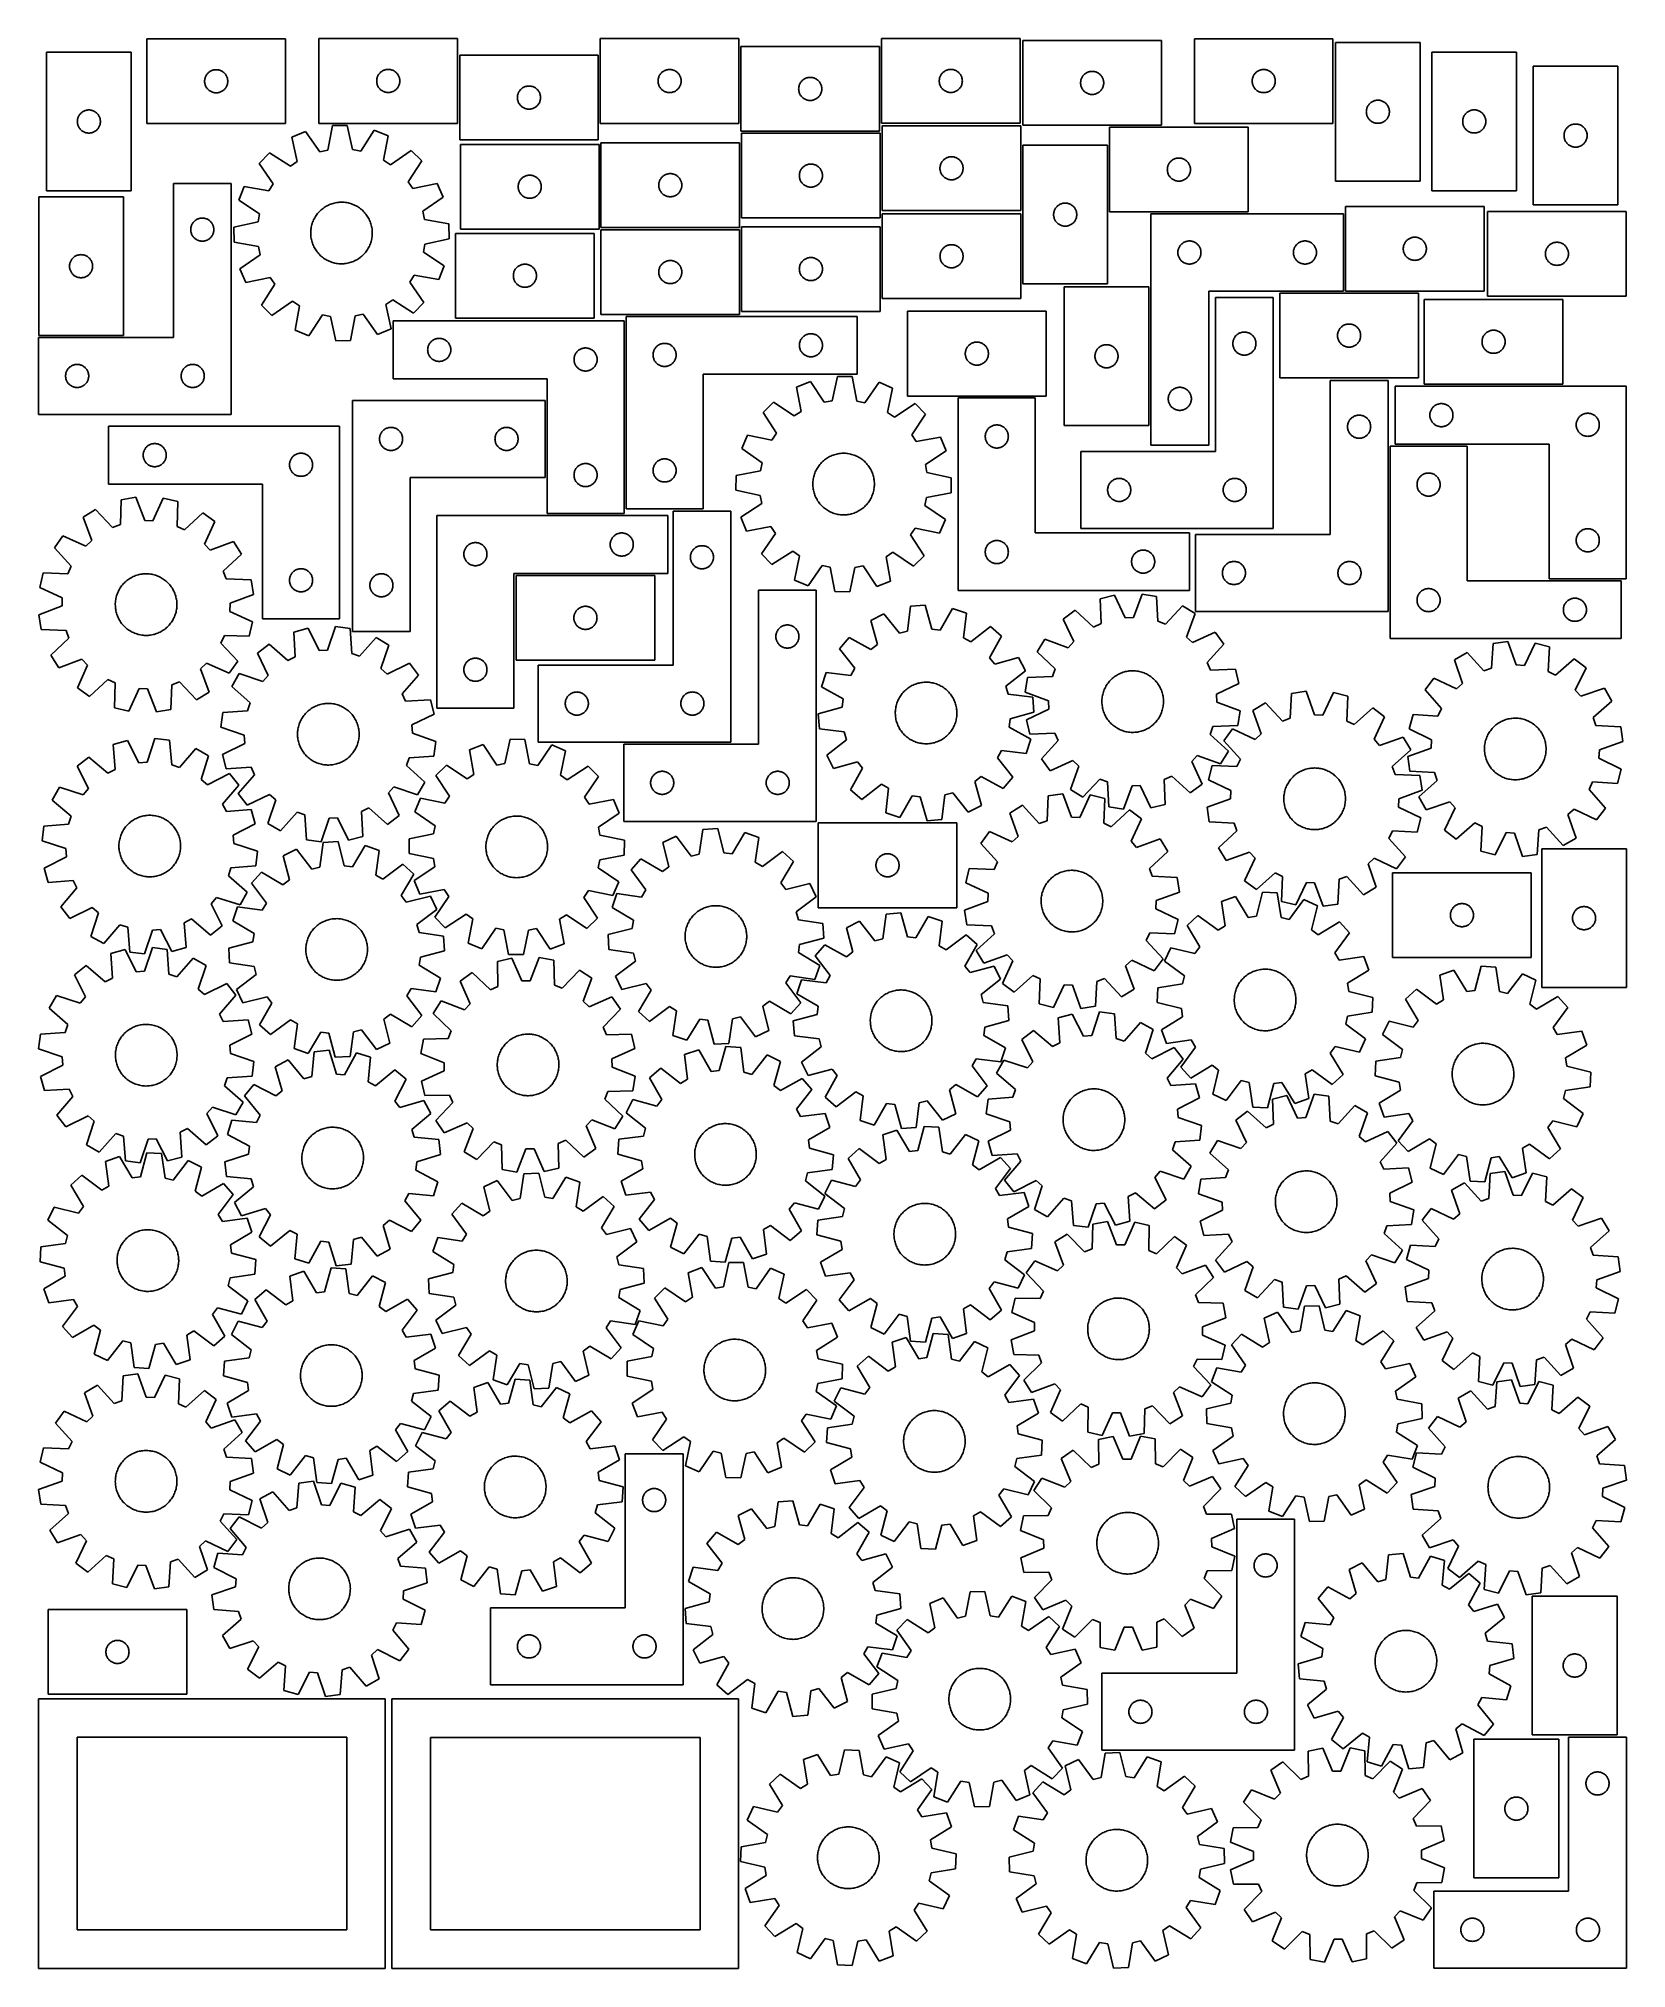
# Model space of a CAD drawing. Header units: millimetres. Extents: x 7 to 1243, y 7 to 1510.
import ezdxf

# ---------------------------------------------------------------- set-up
doc = ezdxf.new("R2010")
doc.units = ezdxf.units.MM
doc.layers.add('CUT', color=7, linetype='CONTINUOUS', true_color=0x000000)

msp = doc.modelspace()

# ---------------------------------------------------------------- linework, layer by layer
at = {"layer": 'CUT'}
for p, q in [((198.860196, 1509.732456), (90.860196, 1509.732456)), ((90.860196, 1509.732456), (90.860196, 1443.732456)), ((198.860196, 1443.732456), (198.860196, 1509.732456)), ((332.901824, 1509.938996), (224.901824, 1509.938996)), ((224.901824, 1509.938996), (224.901824, 1443.938996)), ((332.901824, 1443.938996), (332.901824, 1509.938996)), ((552.076751, 1509.91678), (444.076751, 1509.91678)), ((444.076751, 1509.91678), (444.076751, 1443.91678)), ((552.076751, 1443.91678), (552.076751, 1509.91678)), ((661.611844, 1503.745884), (553.611844, 1503.745884)), ((553.611844, 1503.745884), (553.611844, 1437.745884)), ((661.611844, 1437.745884), (661.611844, 1503.745884)), ((771.124173, 1509.965122), (663.124173, 1509.965122)), ((663.124173, 1509.965122), (663.124173, 1443.965122)), ((771.124173, 1443.965122), (771.124173, 1509.965122)), ((881.241942, 1508.446809), (773.241942, 1508.446809)), ((773.241942, 1508.446809), (773.241942, 1442.446809)), ((881.241942, 1442.446809), (881.241942, 1508.446809)), ((1014.866851, 1509.878694), (906.866851, 1509.878694)), ((906.866851, 1509.878694), (906.866851, 1443.878694)), ((1014.866851, 1443.878694), (1014.866851, 1509.878694)), ((1082.827895, 1506.956331), (1016.827895, 1506.956331)), ((1016.827895, 1506.956331), (1016.827895, 1398.956331)), ((1082.827895, 1398.956331), (1082.827895, 1506.956331)), ((78.673918, 1499.355989), (12.673918, 1499.355989)), ((12.673918, 1499.355989), (12.673918, 1391.355989)), ((78.673918, 1391.355989), (78.673918, 1499.355989)), ((442.53665, 1497.022737), (334.53665, 1497.022737)), ((334.53665, 1497.022737), (334.53665, 1431.022737)), ((442.53665, 1431.022737), (442.53665, 1497.022737)), ((1091.899675, 1499.434844), (1091.899675, 1391.434844)), ((1157.899675, 1499.434844), (1091.899675, 1499.434844)), ((1157.899675, 1391.434844), (1157.899675, 1499.434844)), ((135.860196, 1476.732456), (135.879466, 1477.321085)), ((135.879466, 1476.143828), (135.860196, 1476.732456)), ((135.879466, 1477.321085), (135.937192, 1477.907192)), ((135.937192, 1475.557721), (135.879466, 1476.143828)), ((135.937192, 1477.907192), (136.033128, 1478.488269)), ((136.033128, 1474.976643), (135.937192, 1475.557721)), ((136.033128, 1478.488269), (136.166863, 1479.061828)), ((136.166863, 1474.403085), (136.033128, 1474.976643)), ((136.166863, 1479.061828), (136.337825, 1479.625412)), ((136.337825, 1473.839501), (136.166863, 1474.403085)), ((136.337825, 1479.625412), (136.54528, 1480.176607)), ((136.54528, 1473.288305), (136.337825, 1473.839501)), ((136.54528, 1480.176607), (136.788341, 1480.713055)), ((136.788341, 1480.713055), (137.065967, 1481.232456)), ((137.065967, 1481.232456), (137.376969, 1481.732588)), ((137.376969, 1481.732588), (137.720016, 1482.211309)), ((137.720016, 1482.211309), (138.093638, 1482.666569)), ((138.093638, 1482.666569), (138.496235, 1483.096417)), ((138.496235, 1483.096417), (138.926084, 1483.499015)), ((138.926084, 1483.499015), (139.381343, 1483.872636)), ((139.381343, 1483.872636), (139.860064, 1484.215683)), ((139.860064, 1484.215683), (140.360196, 1484.526685)), ((140.360196, 1484.526685), (140.879598, 1484.804311)), ((140.879598, 1484.804311), (141.416045, 1485.047372)), ((141.416045, 1485.047372), (141.967241, 1485.254828)), ((141.967241, 1485.254828), (142.530825, 1485.425789)), ((142.530825, 1485.425789), (143.104383, 1485.559524)), ((143.104383, 1485.559524), (143.68546, 1485.65546)), ((143.68546, 1485.65546), (144.271568, 1485.713187)), ((144.271568, 1485.713187), (144.860196, 1485.732456)), ((144.860196, 1485.732456), (145.448824, 1485.713187)), ((145.448824, 1485.713187), (146.034932, 1485.65546)), ((146.034932, 1485.65546), (146.616009, 1485.559524)), ((146.616009, 1485.559524), (147.189567, 1485.425789)), ((147.189567, 1485.425789), (147.753151, 1485.254828)), ((147.753151, 1485.254828), (148.304347, 1485.047372)), ((148.304347, 1485.047372), (148.840794, 1484.804311)), ((148.840794, 1484.804311), (149.360196, 1484.526685)), ((149.360196, 1484.526685), (149.860328, 1484.215683)), ((149.860328, 1484.215683), (150.339049, 1483.872636)), ((150.339049, 1483.872636), (150.794308, 1483.499015)), ((150.794308, 1483.499015), (151.224157, 1483.096417)), ((151.224157, 1483.096417), (151.626754, 1482.666569)), ((151.626754, 1482.666569), (152.000376, 1482.211309)), ((152.000376, 1482.211309), (152.343422, 1481.732588)), ((152.343422, 1481.732588), (152.654425, 1481.232456)), ((152.654425, 1481.232456), (152.932051, 1480.713055)), ((152.932051, 1480.713055), (153.175112, 1480.176607)), ((153.175112, 1480.176607), (153.382567, 1479.625412)), ((153.382567, 1473.839501), (153.175112, 1473.288305)), ((153.382567, 1479.625412), (153.553528, 1479.061828)), ((153.553528, 1474.403085), (153.382567, 1473.839501)), ((153.553528, 1479.061828), (153.687263, 1478.488269)), ((153.687263, 1474.976643), (153.553528, 1474.403085)), ((153.687263, 1478.488269), (153.7832, 1477.907192)), ((153.7832, 1475.557721), (153.687263, 1474.976643)), ((153.7832, 1477.907192), (153.840926, 1477.321085)), ((153.840926, 1476.143828), (153.7832, 1475.557721)), ((153.840926, 1477.321085), (153.860196, 1476.732456)), ((153.860196, 1476.732456), (153.840926, 1476.143828)), ((269.901824, 1476.938996), (269.921093, 1477.527624)), ((269.921093, 1476.350368), (269.901824, 1476.938996)), ((269.921093, 1477.527624), (269.97882, 1478.113732)), ((269.97882, 1475.764261), (269.921093, 1476.350368)), ((269.97882, 1478.113732), (270.074756, 1478.694809)), ((270.074756, 1475.183183), (269.97882, 1475.764261)), ((270.074756, 1478.694809), (270.208491, 1479.268368)), ((270.208491, 1474.609625), (270.074756, 1475.183183)), ((270.208491, 1479.268368), (270.379453, 1479.831952)), ((270.379453, 1474.046041), (270.208491, 1474.609625)), ((270.379453, 1479.831952), (270.586908, 1480.383147)), ((270.586908, 1473.494845), (270.379453, 1474.046041)), ((270.586908, 1480.383147), (270.829969, 1480.919595)), ((270.829969, 1472.958398), (270.586908, 1473.494845)), ((270.829969, 1480.919595), (271.107595, 1481.438996)), ((271.107595, 1481.438996), (271.418597, 1481.939128)), ((271.418597, 1481.939128), (271.761644, 1482.417849)), ((271.761644, 1482.417849), (272.135265, 1482.873109)), ((272.135265, 1482.873109), (272.537863, 1483.302957)), ((272.537863, 1483.302957), (272.967711, 1483.705555)), ((272.967711, 1483.705555), (273.422971, 1484.079176)), ((273.422971, 1484.079176), (273.901692, 1484.422223)), ((273.901692, 1484.422223), (274.401824, 1484.733225)), ((274.401824, 1484.733225), (274.921226, 1485.010851)), ((274.921226, 1485.010851), (275.457673, 1485.253912)), ((275.457673, 1485.253912), (276.008869, 1485.461367)), ((276.008869, 1485.461367), (276.572452, 1485.632329)), ((276.572452, 1485.632329), (277.146011, 1485.766064)), ((277.146011, 1485.766064), (277.727088, 1485.862)), ((277.727088, 1485.862), (278.313196, 1485.919727)), ((278.313196, 1485.919727), (278.901824, 1485.938996)), ((278.901824, 1485.938996), (279.490452, 1485.919727)), ((279.490452, 1485.919727), (280.076559, 1485.862)), ((280.076559, 1485.862), (280.657637, 1485.766064)), ((280.657637, 1485.766064), (281.231195, 1485.632329)), ((281.231195, 1485.632329), (281.794779, 1485.461367)), ((281.794779, 1485.461367), (282.345975, 1485.253912)), ((282.345975, 1485.253912), (282.882422, 1485.010851)), ((282.882422, 1485.010851), (283.401824, 1484.733225)), ((283.401824, 1484.733225), (283.901956, 1484.422223)), ((283.901956, 1484.422223), (284.380677, 1484.079176)), ((284.380677, 1484.079176), (284.835936, 1483.705555)), ((284.835936, 1483.705555), (285.265785, 1483.302957)), ((285.265785, 1483.302957), (285.668382, 1482.873109)), ((285.668382, 1482.873109), (286.042004, 1482.417849)), ((286.042004, 1482.417849), (286.38505, 1481.939128)), ((286.38505, 1481.939128), (286.696052, 1481.438996)), ((286.696052, 1481.438996), (286.973678, 1480.919595)), ((286.973678, 1480.919595), (287.21674, 1480.383147)), ((287.21674, 1473.494845), (286.973678, 1472.958398)), ((287.21674, 1480.383147), (287.424195, 1479.831952)), ((287.424195, 1474.046041), (287.21674, 1473.494845)), ((287.424195, 1479.831952), (287.595156, 1479.268368)), ((287.595156, 1474.609625), (287.424195, 1474.046041)), ((287.595156, 1479.268368), (287.728891, 1478.694809)), ((287.728891, 1475.183183), (287.595156, 1474.609625)), ((287.728891, 1478.694809), (287.824827, 1478.113732)), ((287.824827, 1475.764261), (287.728891, 1475.183183)), ((287.824827, 1478.113732), (287.882554, 1477.527624)), ((287.882554, 1476.350368), (287.824827, 1475.764261)), ((287.882554, 1477.527624), (287.901824, 1476.938996)), ((287.901824, 1476.938996), (287.882554, 1476.350368)), ((489.076751, 1476.91678), (489.09602, 1477.505408)), ((489.09602, 1476.328151), (489.076751, 1476.91678)), ((489.09602, 1477.505408), (489.153747, 1478.091515)), ((489.153747, 1475.742044), (489.09602, 1476.328151)), ((489.153747, 1478.091515), (489.249683, 1478.672592)), ((489.249683, 1475.160967), (489.153747, 1475.742044)), ((489.249683, 1478.672592), (489.383418, 1479.246151)), ((489.383418, 1474.587408), (489.249683, 1475.160967)), ((489.383418, 1479.246151), (489.554379, 1479.809735)), ((489.554379, 1474.023824), (489.383418, 1474.587408)), ((489.554379, 1479.809735), (489.761835, 1480.36093)), ((489.761835, 1473.472629), (489.554379, 1474.023824)), ((489.761835, 1480.36093), (490.004896, 1480.897378)), ((490.004896, 1472.936181), (489.761835, 1473.472629)), ((490.004896, 1480.897378), (490.282522, 1481.41678)), ((490.282522, 1481.41678), (490.593524, 1481.916912)), ((490.593524, 1481.916912), (490.93657, 1482.395632)), ((490.93657, 1482.395632), (491.310192, 1482.850892)), ((491.310192, 1482.850892), (491.712789, 1483.280741)), ((491.712789, 1483.280741), (492.142638, 1483.683338)), ((492.142638, 1483.683338), (492.597898, 1484.05696)), ((492.597898, 1484.05696), (493.076618, 1484.400006)), ((493.076618, 1484.400006), (493.576751, 1484.711008)), ((493.576751, 1484.711008), (494.096152, 1484.988634)), ((494.096152, 1484.988634), (494.6326, 1485.231695)), ((494.6326, 1485.231695), (495.183795, 1485.439151)), ((495.183795, 1485.439151), (495.747379, 1485.610112)), ((495.747379, 1485.610112), (496.320938, 1485.743847)), ((496.320938, 1485.743847), (496.902015, 1485.839783)), ((496.902015, 1485.839783), (497.488122, 1485.89751)), ((497.488122, 1485.89751), (498.076751, 1485.91678)), ((498.076751, 1485.91678), (498.665379, 1485.89751)), ((498.665379, 1485.89751), (499.251486, 1485.839783)), ((499.251486, 1485.839783), (499.832563, 1485.743847)), ((499.832563, 1485.743847), (500.406122, 1485.610112)), ((500.406122, 1485.610112), (500.969706, 1485.439151)), ((500.969706, 1485.439151), (501.520901, 1485.231695)), ((501.520901, 1485.231695), (502.057349, 1484.988634)), ((502.057349, 1484.988634), (502.576751, 1484.711008)), ((502.576751, 1484.711008), (503.076883, 1484.400006)), ((503.076883, 1484.400006), (503.555603, 1484.05696)), ((503.555603, 1484.05696), (504.010863, 1483.683338)), ((504.010863, 1483.683338), (504.440712, 1483.280741)), ((504.440712, 1483.280741), (504.843309, 1482.850892)), ((504.843309, 1482.850892), (505.216931, 1482.395632)), ((505.216931, 1482.395632), (505.559977, 1481.916912)), ((505.559977, 1481.916912), (505.870979, 1481.41678)), ((505.870979, 1481.41678), (506.148605, 1480.897378)), ((506.148605, 1480.897378), (506.391666, 1480.36093)), ((506.391666, 1473.472629), (506.148605, 1472.936181)), ((506.391666, 1480.36093), (506.599122, 1479.809735)), ((506.599122, 1474.023824), (506.391666, 1473.472629)), ((506.599122, 1479.809735), (506.770083, 1479.246151)), ((506.770083, 1474.587408), (506.599122, 1474.023824)), ((506.770083, 1479.246151), (506.903818, 1478.672592)), ((506.903818, 1475.160967), (506.770083, 1474.587408)), ((506.903818, 1478.672592), (506.999754, 1478.091515)), ((506.999754, 1475.742044), (506.903818, 1475.160967)), ((506.999754, 1478.091515), (507.057481, 1477.505408)), ((507.057481, 1476.328151), (506.999754, 1475.742044)), ((507.057481, 1477.505408), (507.076751, 1476.91678)), ((507.076751, 1476.91678), (507.057481, 1476.328151)), ((598.918511, 1473.075255), (599.089473, 1473.638839)), ((599.089473, 1473.638839), (599.296928, 1474.190035)), ((599.296928, 1474.190035), (599.539989, 1474.726482)), ((599.539989, 1474.726482), (599.817615, 1475.245884)), ((599.817615, 1475.245884), (600.128617, 1475.746016)), ((600.128617, 1475.746016), (600.471664, 1476.224737)), ((600.471664, 1476.224737), (600.845286, 1476.679996)), ((600.845286, 1476.679996), (601.247883, 1477.109845)), ((601.247883, 1477.109845), (601.677732, 1477.512442)), ((601.677732, 1477.512442), (602.132991, 1477.886064)), ((602.132991, 1477.886064), (602.611712, 1478.229111)), ((602.611712, 1478.229111), (603.111844, 1478.540113)), ((603.111844, 1478.540113), (603.631246, 1478.817739)), ((603.631246, 1478.817739), (604.167693, 1479.0608)), ((604.167693, 1479.0608), (604.718889, 1479.268255)), ((604.718889, 1479.268255), (605.282472, 1479.439217)), ((605.282472, 1479.439217), (605.856031, 1479.572952)), ((605.856031, 1479.572952), (606.437108, 1479.668888)), ((606.437108, 1479.668888), (607.023216, 1479.726614)), ((607.023216, 1479.726614), (607.611844, 1479.745884)), ((607.611844, 1479.745884), (608.200472, 1479.726614)), ((608.200472, 1479.726614), (608.78658, 1479.668888)), ((608.78658, 1479.668888), (609.367657, 1479.572952)), ((609.367657, 1479.572952), (609.941215, 1479.439217)), ((609.941215, 1479.439217), (610.504799, 1479.268255)), ((610.504799, 1479.268255), (611.055995, 1479.0608)), ((611.055995, 1479.0608), (611.592442, 1478.817739)), ((611.592442, 1478.817739), (612.111844, 1478.540113)), ((612.111844, 1478.540113), (612.611976, 1478.229111)), ((612.611976, 1478.229111), (613.090697, 1477.886064)), ((613.090697, 1477.886064), (613.545956, 1477.512442)), ((613.545956, 1477.512442), (613.975805, 1477.109845)), ((613.975805, 1477.109845), (614.378402, 1476.679996)), ((614.378402, 1476.679996), (614.752024, 1476.224737)), ((614.752024, 1476.224737), (615.09507, 1475.746016)), ((615.09507, 1475.746016), (615.406073, 1475.245884)), ((615.406073, 1475.245884), (615.683699, 1474.726482)), ((615.683699, 1474.726482), (615.92676, 1474.190035)), ((615.92676, 1474.190035), (616.134215, 1473.638839)), ((616.134215, 1473.638839), (616.305176, 1473.075255)), ((708.124173, 1476.965122), (708.143443, 1477.553751)), ((708.143443, 1476.376494), (708.124173, 1476.965122)), ((708.143443, 1477.553751), (708.201169, 1478.139858)), ((708.201169, 1475.790387), (708.143443, 1476.376494)), ((708.201169, 1478.139858), (708.297105, 1478.720935)), ((708.297105, 1475.209309), (708.201169, 1475.790387)), ((708.297105, 1478.720935), (708.430841, 1479.294494)), ((708.430841, 1474.635751), (708.297105, 1475.209309)), ((708.430841, 1479.294494), (708.601802, 1479.858078)), ((708.601802, 1474.072167), (708.430841, 1474.635751)), ((708.601802, 1479.858078), (708.809257, 1480.409273)), ((708.809257, 1473.520971), (708.601802, 1474.072167)), ((708.809257, 1480.409273), (709.052318, 1480.945721)), ((709.052318, 1472.984524), (708.809257, 1473.520971)), ((709.052318, 1480.945721), (709.329944, 1481.465122)), ((709.329944, 1481.465122), (709.640946, 1481.965254)), ((709.640946, 1481.965254), (709.983993, 1482.443975)), ((709.983993, 1482.443975), (710.357615, 1482.899235)), ((710.357615, 1482.899235), (710.760212, 1483.329083)), ((710.760212, 1483.329083), (711.190061, 1483.731681)), ((711.190061, 1483.731681), (711.64532, 1484.105302)), ((711.64532, 1484.105302), (712.124041, 1484.448349)), ((712.124041, 1484.448349), (712.624173, 1484.759351)), ((712.624173, 1484.759351), (713.143575, 1485.036977)), ((713.143575, 1485.036977), (713.680022, 1485.280038)), ((713.680022, 1485.280038), (714.231218, 1485.487494)), ((714.231218, 1485.487494), (714.794802, 1485.658455)), ((714.794802, 1485.658455), (715.36836, 1485.79219)), ((715.36836, 1485.79219), (715.949437, 1485.888126)), ((715.949437, 1485.888126), (716.535545, 1485.945853)), ((716.535545, 1485.945853), (717.124173, 1485.965122)), ((717.124173, 1485.965122), (717.712801, 1485.945853)), ((717.712801, 1485.945853), (718.298909, 1485.888126)), ((718.298909, 1485.888126), (718.879986, 1485.79219)), ((718.879986, 1485.79219), (719.453544, 1485.658455)), ((719.453544, 1485.658455), (720.017128, 1485.487494)), ((720.017128, 1485.487494), (720.568324, 1485.280038)), ((720.568324, 1485.280038), (721.104771, 1485.036977)), ((721.104771, 1485.036977), (721.624173, 1484.759351)), ((721.624173, 1484.759351), (722.124305, 1484.448349)), ((722.124305, 1484.448349), (722.603026, 1484.105302)), ((722.603026, 1484.105302), (723.058285, 1483.731681)), ((723.058285, 1483.731681), (723.488134, 1483.329083)), ((723.488134, 1483.329083), (723.890731, 1482.899235)), ((723.890731, 1482.899235), (724.264353, 1482.443975)), ((724.264353, 1482.443975), (724.607399, 1481.965254)), ((724.607399, 1481.965254), (724.918402, 1481.465122)), ((724.918402, 1481.465122), (725.196028, 1480.945721)), ((725.196028, 1480.945721), (725.439089, 1480.409273)), ((725.439089, 1473.520971), (725.196028, 1472.984524)), ((725.439089, 1480.409273), (725.646544, 1479.858078)), ((725.646544, 1474.072167), (725.439089, 1473.520971)), ((725.646544, 1479.858078), (725.817505, 1479.294494)), ((725.817505, 1474.635751), (725.646544, 1474.072167)), ((725.817505, 1479.294494), (725.951241, 1478.720935)), ((725.951241, 1475.209309), (725.817505, 1474.635751)), ((725.951241, 1478.720935), (726.047177, 1478.139858)), ((726.047177, 1475.790387), (725.951241, 1475.209309)), ((726.047177, 1478.139858), (726.104903, 1477.553751)), ((726.104903, 1476.376494), (726.047177, 1475.790387)), ((726.104903, 1477.553751), (726.124173, 1476.965122)), ((726.124173, 1476.965122), (726.104903, 1476.376494)), ((818.241942, 1475.446809), (818.261212, 1476.035437)), ((818.261212, 1474.858181), (818.241942, 1475.446809)), ((818.261212, 1476.035437), (818.318938, 1476.621545)), ((818.318938, 1474.272073), (818.261212, 1474.858181)), ((818.318938, 1476.621545), (818.414875, 1477.202622)), ((818.414875, 1473.690996), (818.318938, 1474.272073)), ((818.414875, 1477.202622), (818.54861, 1477.77618)), ((818.54861, 1473.117437), (818.414875, 1473.690996)), ((818.54861, 1477.77618), (818.719571, 1478.339764)), ((818.719571, 1478.339764), (818.927026, 1478.89096)), ((818.927026, 1478.89096), (819.170087, 1479.427407)), ((819.170087, 1479.427407), (819.447714, 1479.946809)), ((819.447714, 1479.946809), (819.758716, 1480.446941)), ((819.758716, 1480.446941), (820.101762, 1480.925662)), ((820.101762, 1480.925662), (820.475384, 1481.380921)), ((820.475384, 1481.380921), (820.877981, 1481.81077)), ((820.877981, 1481.81077), (821.30783, 1482.213367)), ((821.30783, 1482.213367), (821.763089, 1482.586989)), ((821.763089, 1482.586989), (822.24181, 1482.930035)), ((822.24181, 1482.930035), (822.741942, 1483.241037)), ((822.741942, 1483.241037), (823.261344, 1483.518663)), ((823.261344, 1483.518663), (823.797791, 1483.761725)), ((823.797791, 1483.761725), (824.348987, 1483.96918)), ((824.348987, 1483.96918), (824.912571, 1484.140141)), ((824.912571, 1484.140141), (825.486129, 1484.273876)), ((825.486129, 1484.273876), (826.067206, 1484.369813)), ((826.067206, 1484.369813), (826.653314, 1484.427539)), ((826.653314, 1484.427539), (827.241942, 1484.446809)), ((827.241942, 1484.446809), (827.83057, 1484.427539)), ((827.83057, 1484.427539), (828.416678, 1484.369813)), ((828.416678, 1484.369813), (828.997755, 1484.273876)), ((828.997755, 1484.273876), (829.571314, 1484.140141)), ((829.571314, 1484.140141), (830.134897, 1483.96918)), ((830.134897, 1483.96918), (830.686093, 1483.761725)), ((830.686093, 1483.761725), (831.22254, 1483.518663)), ((831.22254, 1483.518663), (831.741942, 1483.241037)), ((831.741942, 1483.241037), (832.242074, 1482.930035)), ((832.242074, 1482.930035), (832.720795, 1482.586989)), ((832.720795, 1482.586989), (833.176054, 1482.213367)), ((833.176054, 1482.213367), (833.605903, 1481.81077)), ((833.605903, 1481.81077), (834.0085, 1481.380921)), ((834.0085, 1481.380921), (834.382122, 1480.925662)), ((834.382122, 1480.925662), (834.725169, 1480.446941)), ((834.725169, 1480.446941), (835.036171, 1479.946809)), ((835.036171, 1479.946809), (835.313797, 1479.427407)), ((835.313797, 1479.427407), (835.556858, 1478.89096)), ((835.556858, 1478.89096), (835.764313, 1478.339764)), ((835.764313, 1478.339764), (835.935275, 1477.77618)), ((835.935275, 1477.77618), (836.06901, 1477.202622)), ((836.06901, 1473.690996), (835.935275, 1473.117437)), ((836.06901, 1477.202622), (836.164946, 1476.621545)), ((836.164946, 1474.272073), (836.06901, 1473.690996)), ((836.164946, 1476.621545), (836.222672, 1476.035437)), ((836.222672, 1474.858181), (836.164946, 1474.272073)), ((836.222672, 1476.035437), (836.241942, 1475.446809)), ((836.241942, 1475.446809), (836.222672, 1474.858181)), ((951.866851, 1476.878694), (951.88612, 1477.467322)), ((951.88612, 1476.290065), (951.866851, 1476.878694)), ((951.88612, 1477.467322), (951.943847, 1478.053429)), ((951.943847, 1475.703958), (951.88612, 1476.290065)), ((951.943847, 1478.053429), (952.039783, 1478.634506)), ((952.039783, 1475.122881), (951.943847, 1475.703958)), ((952.039783, 1478.634506), (952.173518, 1479.208065)), ((952.173518, 1474.549322), (952.039783, 1475.122881)), ((952.173518, 1479.208065), (952.344479, 1479.771649)), ((952.344479, 1473.985738), (952.173518, 1474.549322)), ((952.344479, 1479.771649), (952.551935, 1480.322844)), ((952.551935, 1473.434543), (952.344479, 1473.985738)), ((952.551935, 1480.322844), (952.794996, 1480.859292)), ((952.794996, 1472.898095), (952.551935, 1473.434543)), ((952.794996, 1480.859292), (953.072622, 1481.378694)), ((953.072622, 1481.378694), (953.383624, 1481.878826)), ((953.383624, 1481.878826), (953.726671, 1482.357546)), ((953.726671, 1482.357546), (954.100292, 1482.812806)), ((954.100292, 1482.812806), (954.50289, 1483.242655)), ((954.50289, 1483.242655), (954.932738, 1483.645252)), ((954.932738, 1483.645252), (955.387998, 1484.018874)), ((955.387998, 1484.018874), (955.866719, 1484.36192)), ((955.866719, 1484.36192), (956.366851, 1484.672922)), ((956.366851, 1484.672922), (956.886252, 1484.950548)), ((956.886252, 1484.950548), (957.4227, 1485.193609)), ((957.4227, 1485.193609), (957.973895, 1485.401065)), ((957.973895, 1485.401065), (958.537479, 1485.572026)), ((958.537479, 1485.572026), (959.111038, 1485.705761)), ((959.111038, 1485.705761), (959.692115, 1485.801697)), ((959.692115, 1485.801697), (960.278222, 1485.859424)), ((960.278222, 1485.859424), (960.866851, 1485.878694)), ((960.866851, 1485.878694), (961.455479, 1485.859424)), ((961.455479, 1485.859424), (962.041586, 1485.801697)), ((962.041586, 1485.801697), (962.622663, 1485.705761)), ((962.622663, 1485.705761), (963.196222, 1485.572026)), ((963.196222, 1485.572026), (963.759806, 1485.401065)), ((963.759806, 1485.401065), (964.311001, 1485.193609)), ((964.311001, 1485.193609), (964.847449, 1484.950548)), ((964.847449, 1484.950548), (965.366851, 1484.672922)), ((965.366851, 1484.672922), (965.866983, 1484.36192)), ((965.866983, 1484.36192), (966.345703, 1484.018874)), ((966.345703, 1484.018874), (966.800963, 1483.645252)), ((966.800963, 1483.645252), (967.230812, 1483.242655)), ((967.230812, 1483.242655), (967.633409, 1482.812806)), ((967.633409, 1482.812806), (968.007031, 1482.357546)), ((968.007031, 1482.357546), (968.350077, 1481.878826)), ((968.350077, 1481.878826), (968.661079, 1481.378694)), ((968.661079, 1481.378694), (968.938705, 1480.859292)), ((968.938705, 1480.859292), (969.181766, 1480.322844)), ((969.181766, 1473.434543), (968.938705, 1472.898095)), ((969.181766, 1480.322844), (969.389222, 1479.771649)), ((969.389222, 1473.985738), (969.181766, 1473.434543)), ((969.389222, 1479.771649), (969.560183, 1479.208065)), ((969.560183, 1474.549322), (969.389222, 1473.985738)), ((969.560183, 1479.208065), (969.693918, 1478.634506)), ((969.693918, 1475.122881), (969.560183, 1474.549322)), ((969.693918, 1478.634506), (969.789854, 1478.053429)), ((969.789854, 1475.703958), (969.693918, 1475.122881)), ((969.789854, 1478.053429), (969.847581, 1477.467322)), ((969.847581, 1476.290065), (969.789854, 1475.703958)), ((969.847581, 1477.467322), (969.866851, 1476.878694)), ((969.866851, 1476.878694), (969.847581, 1476.290065)), ((1236.853434, 1488.41263), (1170.853434, 1488.41263)), ((1170.853434, 1488.41263), (1170.853434, 1380.41263)), ((1236.853434, 1380.41263), (1236.853434, 1488.41263)), ((136.788341, 1472.751858), (136.54528, 1473.288305)), ((137.065967, 1472.232456), (136.788341, 1472.751858)), ((137.376969, 1471.732324), (137.065967, 1472.232456)), ((137.720016, 1471.253603), (137.376969, 1471.732324)), ((138.093638, 1470.798344), (137.720016, 1471.253603)), ((138.496235, 1470.368495), (138.093638, 1470.798344)), ((138.926084, 1469.965898), (138.496235, 1470.368495)), ((139.381343, 1469.592276), (138.926084, 1469.965898)), ((139.860064, 1469.24923), (139.381343, 1469.592276)), ((140.360196, 1468.938228), (139.860064, 1469.24923)), ((140.879598, 1468.660602), (140.360196, 1468.938228)), ((141.416045, 1468.417541), (140.879598, 1468.660602)), ((141.967241, 1468.210085), (141.416045, 1468.417541)), ((142.530825, 1468.039124), (141.967241, 1468.210085)), ((143.104383, 1467.905389), (142.530825, 1468.039124)), ((143.68546, 1467.809453), (143.104383, 1467.905389)), ((144.271568, 1467.751726), (143.68546, 1467.809453)), ((144.860196, 1467.732456), (144.271568, 1467.751726)), ((145.448824, 1467.751726), (144.860196, 1467.732456)), ((146.034932, 1467.809453), (145.448824, 1467.751726)), ((146.616009, 1467.905389), (146.034932, 1467.809453)), ((147.189567, 1468.039124), (146.616009, 1467.905389)), ((147.753151, 1468.210085), (147.189567, 1468.039124)), ((148.304347, 1468.417541), (147.753151, 1468.210085)), ((148.840794, 1468.660602), (148.304347, 1468.417541)), ((149.360196, 1468.938228), (148.840794, 1468.660602)), ((149.860328, 1469.24923), (149.360196, 1468.938228)), ((150.339049, 1469.592276), (149.860328, 1469.24923)), ((150.794308, 1469.965898), (150.339049, 1469.592276)), ((151.224157, 1470.368495), (150.794308, 1469.965898)), ((151.626754, 1470.798344), (151.224157, 1470.368495)), ((152.000376, 1471.253603), (151.626754, 1470.798344)), ((152.343422, 1471.732324), (152.000376, 1471.253603)), ((152.654425, 1472.232456), (152.343422, 1471.732324)), ((152.932051, 1472.751858), (152.654425, 1472.232456)), ((153.175112, 1473.288305), (152.932051, 1472.751858)), ((271.107595, 1472.438996), (270.829969, 1472.958398)), ((271.418597, 1471.938864), (271.107595, 1472.438996)), ((271.761644, 1471.460143), (271.418597, 1471.938864)), ((272.135265, 1471.004884), (271.761644, 1471.460143)), ((272.537863, 1470.575035), (272.135265, 1471.004884)), ((272.967711, 1470.172438), (272.537863, 1470.575035)), ((273.422971, 1469.798816), (272.967711, 1470.172438)), ((273.901692, 1469.45577), (273.422971, 1469.798816)), ((274.401824, 1469.144768), (273.901692, 1469.45577)), ((274.921226, 1468.867142), (274.401824, 1469.144768)), ((275.457673, 1468.624081), (274.921226, 1468.867142)), ((276.008869, 1468.416625), (275.457673, 1468.624081)), ((276.572452, 1468.245664), (276.008869, 1468.416625)), ((277.146011, 1468.111929), (276.572452, 1468.245664)), ((277.727088, 1468.015993), (277.146011, 1468.111929)), ((278.313196, 1467.958266), (277.727088, 1468.015993)), ((278.901824, 1467.938996), (278.313196, 1467.958266)), ((279.490452, 1467.958266), (278.901824, 1467.938996)), ((280.076559, 1468.015993), (279.490452, 1467.958266)), ((280.657637, 1468.111929), (280.076559, 1468.015993)), ((281.231195, 1468.245664), (280.657637, 1468.111929)), ((281.794779, 1468.416625), (281.231195, 1468.245664)), ((282.345975, 1468.624081), (281.794779, 1468.416625)), ((282.882422, 1468.867142), (282.345975, 1468.624081)), ((283.401824, 1469.144768), (282.882422, 1468.867142)), ((283.901956, 1469.45577), (283.401824, 1469.144768)), ((284.380677, 1469.798816), (283.901956, 1469.45577)), ((284.835936, 1470.172438), (284.380677, 1469.798816)), ((285.265785, 1470.575035), (284.835936, 1470.172438)), ((285.668382, 1471.004884), (285.265785, 1470.575035)), ((286.042004, 1471.460143), (285.668382, 1471.004884)), ((286.38505, 1471.938864), (286.042004, 1471.460143)), ((286.696052, 1472.438996), (286.38505, 1471.938864)), ((286.973678, 1472.958398), (286.696052, 1472.438996)), ((379.53665, 1464.022737), (379.55592, 1464.611365)), ((379.55592, 1463.434108), (379.53665, 1464.022737)), ((379.55592, 1464.611365), (379.613647, 1465.197472)), ((379.613647, 1462.848001), (379.55592, 1463.434108)), ((379.613647, 1465.197472), (379.709583, 1465.778549)), ((379.709583, 1462.266924), (379.613647, 1462.848001)), ((379.709583, 1465.778549), (379.843318, 1466.352108)), ((379.843318, 1461.693365), (379.709583, 1462.266924)), ((379.843318, 1466.352108), (380.014279, 1466.915692)), ((380.014279, 1461.129781), (379.843318, 1461.693365)), ((380.014279, 1466.915692), (380.221735, 1467.466887)), ((380.221735, 1460.578586), (380.014279, 1461.129781)), ((380.221735, 1467.466887), (380.464796, 1468.003335)), ((380.464796, 1460.042138), (380.221735, 1460.578586)), ((380.464796, 1468.003335), (380.742422, 1468.522737)), ((380.742422, 1459.522737), (380.464796, 1460.042138)), ((380.742422, 1468.522737), (381.053424, 1469.022869)), ((381.053424, 1459.022604), (380.742422, 1459.522737)), ((381.053424, 1469.022869), (381.39647, 1469.501589)), ((381.39647, 1458.543884), (381.053424, 1459.022604)), ((381.39647, 1469.501589), (381.770092, 1469.956849)), ((381.770092, 1458.088624), (381.39647, 1458.543884)), ((381.770092, 1469.956849), (382.172689, 1470.386698)), ((382.172689, 1470.386698), (382.602538, 1470.789295)), ((382.602538, 1470.789295), (383.057798, 1471.162917)), ((383.057798, 1471.162917), (383.536518, 1471.505963)), ((383.536518, 1471.505963), (384.03665, 1471.816965)), ((384.03665, 1471.816965), (384.556052, 1472.094591)), ((384.556052, 1472.094591), (385.0925, 1472.337652)), ((385.0925, 1472.337652), (385.643695, 1472.545108)), ((385.643695, 1472.545108), (386.207279, 1472.716069)), ((386.207279, 1472.716069), (386.780838, 1472.849804)), ((386.780838, 1472.849804), (387.361915, 1472.94574)), ((387.361915, 1472.94574), (387.948022, 1473.003467)), ((387.948022, 1473.003467), (388.53665, 1473.022737)), ((388.53665, 1473.022737), (389.125279, 1473.003467)), ((389.125279, 1473.003467), (389.711386, 1472.94574)), ((389.711386, 1472.94574), (390.292463, 1472.849804)), ((390.292463, 1472.849804), (390.866022, 1472.716069)), ((390.866022, 1472.716069), (391.429606, 1472.545108)), ((391.429606, 1472.545108), (391.980801, 1472.337652)), ((391.980801, 1472.337652), (392.517249, 1472.094591)), ((392.517249, 1472.094591), (393.03665, 1471.816965)), ((393.03665, 1471.816965), (393.536783, 1471.505963)), ((393.536783, 1471.505963), (394.015503, 1471.162917)), ((394.015503, 1471.162917), (394.470763, 1470.789295)), ((394.470763, 1470.789295), (394.900611, 1470.386698)), ((394.900611, 1470.386698), (395.303209, 1469.956849)), ((395.303209, 1469.956849), (395.67683, 1469.501589)), ((395.67683, 1458.543884), (395.303209, 1458.088624)), ((395.67683, 1469.501589), (396.019877, 1469.022869)), ((396.019877, 1459.022604), (395.67683, 1458.543884)), ((396.019877, 1469.022869), (396.330879, 1468.522737)), ((396.330879, 1459.522737), (396.019877, 1459.022604)), ((396.330879, 1468.522737), (396.608505, 1468.003335)), ((396.608505, 1460.042138), (396.330879, 1459.522737)), ((396.608505, 1468.003335), (396.851566, 1467.466887)), ((396.851566, 1460.578586), (396.608505, 1460.042138)), ((396.851566, 1467.466887), (397.059022, 1466.915692)), ((397.059022, 1461.129781), (396.851566, 1460.578586)), ((397.059022, 1466.915692), (397.229983, 1466.352108)), ((397.229983, 1461.693365), (397.059022, 1461.129781)), ((397.229983, 1466.352108), (397.363718, 1465.778549)), ((397.363718, 1462.266924), (397.229983, 1461.693365)), ((397.363718, 1465.778549), (397.459654, 1465.197472)), ((397.459654, 1462.848001), (397.363718, 1462.266924)), ((397.459654, 1465.197472), (397.517381, 1464.611365)), ((397.517381, 1463.434108), (397.459654, 1462.848001)), ((397.517381, 1464.611365), (397.53665, 1464.022737)), ((397.53665, 1464.022737), (397.517381, 1463.434108)), ((490.282522, 1472.41678), (490.004896, 1472.936181)), ((490.593524, 1471.916647), (490.282522, 1472.41678)), ((490.93657, 1471.437927), (490.593524, 1471.916647)), ((491.310192, 1470.982667), (490.93657, 1471.437927)), ((491.712789, 1470.552818), (491.310192, 1470.982667)), ((492.142638, 1470.150221), (491.712789, 1470.552818)), ((492.597898, 1469.776599), (492.142638, 1470.150221)), ((493.076618, 1469.433553), (492.597898, 1469.776599)), ((493.576751, 1469.122551), (493.076618, 1469.433553)), ((494.096152, 1468.844925), (493.576751, 1469.122551)), ((494.6326, 1468.601864), (494.096152, 1468.844925)), ((495.183795, 1468.394408), (494.6326, 1468.601864)), ((495.747379, 1468.223447), (495.183795, 1468.394408)), ((496.320938, 1468.089712), (495.747379, 1468.223447)), ((496.902015, 1467.993776), (496.320938, 1468.089712)), ((497.488122, 1467.936049), (496.902015, 1467.993776)), ((498.076751, 1467.91678), (497.488122, 1467.936049)), ((498.665379, 1467.936049), (498.076751, 1467.91678)), ((499.251486, 1467.993776), (498.665379, 1467.936049)), ((499.832563, 1468.089712), (499.251486, 1467.993776)), ((500.406122, 1468.223447), (499.832563, 1468.089712)), ((500.969706, 1468.394408), (500.406122, 1468.223447)), ((501.520901, 1468.601864), (500.969706, 1468.394408)), ((502.057349, 1468.844925), (501.520901, 1468.601864)), ((502.576751, 1469.122551), (502.057349, 1468.844925)), ((503.076883, 1469.433553), (502.576751, 1469.122551)), ((503.555603, 1469.776599), (503.076883, 1469.433553)), ((504.010863, 1470.150221), (503.555603, 1469.776599)), ((504.440712, 1470.552818), (504.010863, 1470.150221)), ((504.843309, 1470.982667), (504.440712, 1470.552818)), ((505.216931, 1471.437927), (504.843309, 1470.982667)), ((505.559977, 1471.916647), (505.216931, 1471.437927)), ((505.870979, 1472.41678), (505.559977, 1471.916647)), ((506.148605, 1472.936181), (505.870979, 1472.41678)), ((598.611844, 1470.745884), (598.631114, 1471.334512)), ((598.631114, 1470.157256), (598.611844, 1470.745884)), ((598.631114, 1471.334512), (598.68884, 1471.92062)), ((598.68884, 1469.571148), (598.631114, 1470.157256)), ((598.68884, 1471.92062), (598.784776, 1472.501697)), ((598.784776, 1468.990071), (598.68884, 1469.571148)), ((598.784776, 1472.501697), (598.918511, 1473.075255)), ((598.918511, 1468.416513), (598.784776, 1468.990071)), ((599.089473, 1467.852929), (598.918511, 1468.416513)), ((599.296928, 1467.301733), (599.089473, 1467.852929)), ((599.539989, 1466.765286), (599.296928, 1467.301733)), ((599.817615, 1466.245884), (599.539989, 1466.765286)), ((600.128617, 1465.745752), (599.817615, 1466.245884)), ((600.471664, 1465.267031), (600.128617, 1465.745752)), ((600.845286, 1464.811772), (600.471664, 1465.267031)), ((601.247883, 1464.381923), (600.845286, 1464.811772)), ((601.677732, 1463.979326), (601.247883, 1464.381923)), ((602.132991, 1463.605704), (601.677732, 1463.979326)), ((602.611712, 1463.262658), (602.132991, 1463.605704)), ((603.111844, 1462.951655), (602.611712, 1463.262658)), ((603.631246, 1462.674029), (603.111844, 1462.951655)), ((604.167693, 1462.430968), (603.631246, 1462.674029)), ((604.718889, 1462.223513), (604.167693, 1462.430968)), ((605.282472, 1462.052552), (604.718889, 1462.223513)), ((605.856031, 1461.918817), (605.282472, 1462.052552)), ((606.437108, 1461.82288), (605.856031, 1461.918817)), ((607.023216, 1461.765154), (606.437108, 1461.82288)), ((607.611844, 1461.745884), (607.023216, 1461.765154)), ((608.200472, 1461.765154), (607.611844, 1461.745884)), ((608.78658, 1461.82288), (608.200472, 1461.765154)), ((609.367657, 1461.918817), (608.78658, 1461.82288)), ((609.941215, 1462.052552), (609.367657, 1461.918817)), ((610.504799, 1462.223513), (609.941215, 1462.052552)), ((611.055995, 1462.430968), (610.504799, 1462.223513)), ((611.592442, 1462.674029), (611.055995, 1462.430968)), ((612.111844, 1462.951655), (611.592442, 1462.674029)), ((612.611976, 1463.262658), (612.111844, 1462.951655)), ((613.090697, 1463.605704), (612.611976, 1463.262658)), ((613.545956, 1463.979326), (613.090697, 1463.605704)), ((613.975805, 1464.381923), (613.545956, 1463.979326)), ((614.378402, 1464.811772), (613.975805, 1464.381923)), ((614.752024, 1465.267031), (614.378402, 1464.811772)), ((615.09507, 1465.745752), (614.752024, 1465.267031)), ((615.406073, 1466.245884), (615.09507, 1465.745752)), ((615.683699, 1466.765286), (615.406073, 1466.245884)), ((615.92676, 1467.301733), (615.683699, 1466.765286)), ((616.134215, 1467.852929), (615.92676, 1467.301733)), ((616.305176, 1468.416513), (616.134215, 1467.852929)), ((616.305176, 1473.075255), (616.438911, 1472.501697)), ((616.438911, 1468.990071), (616.305176, 1468.416513)), ((616.438911, 1472.501697), (616.534848, 1471.92062)), ((616.534848, 1469.571148), (616.438911, 1468.990071)), ((616.534848, 1471.92062), (616.592574, 1471.334512)), ((616.592574, 1470.157256), (616.534848, 1469.571148)), ((616.592574, 1471.334512), (616.611844, 1470.745884)), ((616.611844, 1470.745884), (616.592574, 1470.157256)), ((709.329944, 1472.465122), (709.052318, 1472.984524)), ((709.640946, 1471.96499), (709.329944, 1472.465122)), ((709.983993, 1471.48627), (709.640946, 1471.96499)), ((710.357615, 1471.03101), (709.983993, 1471.48627)), ((710.760212, 1470.601161), (710.357615, 1471.03101)), ((711.190061, 1470.198564), (710.760212, 1470.601161)), ((711.64532, 1469.824942), (711.190061, 1470.198564)), ((712.124041, 1469.481896), (711.64532, 1469.824942)), ((712.624173, 1469.170894), (712.124041, 1469.481896)), ((713.143575, 1468.893268), (712.624173, 1469.170894)), ((713.680022, 1468.650207), (713.143575, 1468.893268)), ((714.231218, 1468.442751), (713.680022, 1468.650207)), ((714.794802, 1468.27179), (714.231218, 1468.442751)), ((715.36836, 1468.138055), (714.794802, 1468.27179)), ((715.949437, 1468.042119), (715.36836, 1468.138055)), ((716.535545, 1467.984392), (715.949437, 1468.042119)), ((717.124173, 1467.965122), (716.535545, 1467.984392)), ((717.712801, 1467.984392), (717.124173, 1467.965122)), ((718.298909, 1468.042119), (717.712801, 1467.984392)), ((718.879986, 1468.138055), (718.298909, 1468.042119)), ((719.453544, 1468.27179), (718.879986, 1468.138055)), ((720.017128, 1468.442751), (719.453544, 1468.27179)), ((720.568324, 1468.650207), (720.017128, 1468.442751)), ((721.104771, 1468.893268), (720.568324, 1468.650207)), ((721.624173, 1469.170894), (721.104771, 1468.893268)), ((722.124305, 1469.481896), (721.624173, 1469.170894)), ((722.603026, 1469.824942), (722.124305, 1469.481896)), ((723.058285, 1470.198564), (722.603026, 1469.824942)), ((723.488134, 1470.601161), (723.058285, 1470.198564)), ((723.890731, 1471.03101), (723.488134, 1470.601161)), ((724.264353, 1471.48627), (723.890731, 1471.03101)), ((724.607399, 1471.96499), (724.264353, 1471.48627)), ((724.918402, 1472.465122), (724.607399, 1471.96499)), ((725.196028, 1472.984524), (724.918402, 1472.465122)), ((818.719571, 1472.553854), (818.54861, 1473.117437)), ((818.927026, 1472.002658), (818.719571, 1472.553854)), ((819.170087, 1471.466211), (818.927026, 1472.002658)), ((819.447714, 1470.946809), (819.170087, 1471.466211)), ((819.758716, 1470.446677), (819.447714, 1470.946809)), ((820.101762, 1469.967956), (819.758716, 1470.446677)), ((820.475384, 1469.512696), (820.101762, 1469.967956)), ((820.877981, 1469.082848), (820.475384, 1469.512696)), ((821.30783, 1468.680251), (820.877981, 1469.082848)), ((821.763089, 1468.306629), (821.30783, 1468.680251)), ((822.24181, 1467.963582), (821.763089, 1468.306629)), ((822.741942, 1467.65258), (822.24181, 1467.963582)), ((823.261344, 1467.374954), (822.741942, 1467.65258)), ((823.797791, 1467.131893), (823.261344, 1467.374954)), ((824.348987, 1466.924438), (823.797791, 1467.131893)), ((824.912571, 1466.753476), (824.348987, 1466.924438)), ((825.486129, 1466.619741), (824.912571, 1466.753476)), ((826.067206, 1466.523805), (825.486129, 1466.619741)), ((826.653314, 1466.466079), (826.067206, 1466.523805)), ((827.241942, 1466.446809), (826.653314, 1466.466079)), ((827.83057, 1466.466079), (827.241942, 1466.446809)), ((828.416678, 1466.523805), (827.83057, 1466.466079)), ((828.997755, 1466.619741), (828.416678, 1466.523805)), ((829.571314, 1466.753476), (828.997755, 1466.619741)), ((830.134897, 1466.924438), (829.571314, 1466.753476)), ((830.686093, 1467.131893), (830.134897, 1466.924438)), ((831.22254, 1467.374954), (830.686093, 1467.131893)), ((831.741942, 1467.65258), (831.22254, 1467.374954)), ((832.242074, 1467.963582), (831.741942, 1467.65258)), ((832.720795, 1468.306629), (832.242074, 1467.963582)), ((833.176054, 1468.680251), (832.720795, 1468.306629)), ((833.605903, 1469.082848), (833.176054, 1468.680251)), ((834.0085, 1469.512696), (833.605903, 1469.082848)), ((834.382122, 1469.967956), (834.0085, 1469.512696)), ((834.725169, 1470.446677), (834.382122, 1469.967956)), ((835.036171, 1470.946809), (834.725169, 1470.446677)), ((835.313797, 1471.466211), (835.036171, 1470.946809)), ((835.556858, 1472.002658), (835.313797, 1471.466211)), ((835.764313, 1472.553854), (835.556858, 1472.002658)), ((835.935275, 1473.117437), (835.764313, 1472.553854)), ((953.072622, 1472.378694), (952.794996, 1472.898095)), ((953.383624, 1471.878561), (953.072622, 1472.378694)), ((953.726671, 1471.399841), (953.383624, 1471.878561)), ((954.100292, 1470.944581), (953.726671, 1471.399841)), ((954.50289, 1470.514733), (954.100292, 1470.944581)), ((954.932738, 1470.112135), (954.50289, 1470.514733)), ((955.387998, 1469.738514), (954.932738, 1470.112135)), ((955.866719, 1469.395467), (955.387998, 1469.738514)), ((956.366851, 1469.084465), (955.866719, 1469.395467)), ((956.886252, 1468.806839), (956.366851, 1469.084465)), ((957.4227, 1468.563778), (956.886252, 1468.806839)), ((957.973895, 1468.356322), (957.4227, 1468.563778)), ((958.537479, 1468.185361), (957.973895, 1468.356322)), ((959.111038, 1468.051626), (958.537479, 1468.185361)), ((959.692115, 1467.95569), (959.111038, 1468.051626)), ((960.278222, 1467.897963), (959.692115, 1467.95569)), ((960.866851, 1467.878694), (960.278222, 1467.897963)), ((961.455479, 1467.897963), (960.866851, 1467.878694)), ((962.041586, 1467.95569), (961.455479, 1467.897963)), ((962.622663, 1468.051626), (962.041586, 1467.95569)), ((963.196222, 1468.185361), (962.622663, 1468.051626)), ((963.759806, 1468.356322), (963.196222, 1468.185361)), ((964.311001, 1468.563778), (963.759806, 1468.356322)), ((964.847449, 1468.806839), (964.311001, 1468.563778)), ((965.366851, 1469.084465), (964.847449, 1468.806839)), ((965.866983, 1469.395467), (965.366851, 1469.084465)), ((966.345703, 1469.738514), (965.866983, 1469.395467)), ((966.800963, 1470.112135), (966.345703, 1469.738514)), ((967.230812, 1470.514733), (966.800963, 1470.112135)), ((967.633409, 1470.944581), (967.230812, 1470.514733)), ((968.007031, 1471.399841), (967.633409, 1470.944581)), ((968.350077, 1471.878561), (968.007031, 1471.399841)), ((968.661079, 1472.378694), (968.350077, 1471.878561)), ((968.938705, 1472.898095), (968.661079, 1472.378694)), ((1042.344668, 1457.956463), (1042.687714, 1458.435184)), ((1042.687714, 1458.435184), (1043.061336, 1458.890443)), ((1043.061336, 1458.890443), (1043.463933, 1459.320292)), ((1043.463933, 1459.320292), (1043.893782, 1459.722889)), ((1043.893782, 1459.722889), (1044.349042, 1460.096511)), ((1044.349042, 1460.096511), (1044.827762, 1460.439557)), ((1044.827762, 1460.439557), (1045.327895, 1460.75056)), ((1045.327895, 1460.75056), (1045.847296, 1461.028186)), ((1045.847296, 1461.028186), (1046.383744, 1461.271247)), ((1046.383744, 1461.271247), (1046.934939, 1461.478702)), ((1046.934939, 1461.478702), (1047.498523, 1461.649663)), ((1047.498523, 1461.649663), (1048.072082, 1461.783398)), ((1048.072082, 1461.783398), (1048.653159, 1461.879335)), ((1048.653159, 1461.879335), (1049.239266, 1461.937061)), ((1049.239266, 1461.937061), (1049.827895, 1461.956331)), ((1049.827895, 1461.956331), (1050.416523, 1461.937061)), ((1050.416523, 1461.937061), (1051.00263, 1461.879335)), ((1051.00263, 1461.879335), (1051.583707, 1461.783398)), ((1051.583707, 1461.783398), (1052.157266, 1461.649663)), ((1052.157266, 1461.649663), (1052.72085, 1461.478702)), ((1052.72085, 1461.478702), (1053.272045, 1461.271247)), ((1053.272045, 1461.271247), (1053.808493, 1461.028186)), ((1053.808493, 1461.028186), (1054.327895, 1460.75056)), ((1054.327895, 1460.75056), (1054.828027, 1460.439557)), ((1054.828027, 1460.439557), (1055.306747, 1460.096511)), ((1055.306747, 1460.096511), (1055.762007, 1459.722889)), ((1055.762007, 1459.722889), (1056.191856, 1459.320292)), ((1056.191856, 1459.320292), (1056.594453, 1458.890443)), ((1056.594453, 1458.890443), (1056.968075, 1458.435184)), ((1056.968075, 1458.435184), (1057.311121, 1457.956463)), ((36.673918, 1445.355989), (36.693188, 1445.944617)), ((36.693188, 1444.767361), (36.673918, 1445.355989)), ((36.693188, 1445.944617), (36.750914, 1446.530725)), ((36.750914, 1444.181253), (36.693188, 1444.767361)), ((36.750914, 1446.530725), (36.846851, 1447.111802)), ((36.846851, 1443.600176), (36.750914, 1444.181253)), ((36.846851, 1447.111802), (36.980586, 1447.685361)), ((36.980586, 1443.026618), (36.846851, 1443.600176)), ((36.980586, 1447.685361), (37.151547, 1448.248944)), ((37.151547, 1448.248944), (37.359002, 1448.80014)), ((37.359002, 1448.80014), (37.602063, 1449.336587)), ((37.602063, 1449.336587), (37.879689, 1449.855989)), ((37.879689, 1449.855989), (38.190692, 1450.356121)), ((38.190692, 1450.356121), (38.533738, 1450.834842)), ((38.533738, 1450.834842), (38.90736, 1451.290101)), ((38.90736, 1451.290101), (39.309957, 1451.71995)), ((39.309957, 1451.71995), (39.739806, 1452.122547)), ((39.739806, 1452.122547), (40.195065, 1452.496169)), ((40.195065, 1452.496169), (40.673786, 1452.839216)), ((40.673786, 1452.839216), (41.173918, 1453.150218)), ((41.173918, 1453.150218), (41.69332, 1453.427844)), ((41.69332, 1453.427844), (42.229767, 1453.670905)), ((42.229767, 1453.670905), (42.780963, 1453.87836)), ((42.780963, 1453.87836), (43.344547, 1454.049322)), ((43.344547, 1454.049322), (43.918105, 1454.183057)), ((43.918105, 1454.183057), (44.499182, 1454.278993)), ((44.499182, 1454.278993), (45.08529, 1454.336719)), ((45.08529, 1454.336719), (45.673918, 1454.355989)), ((45.673918, 1454.355989), (46.262546, 1454.336719)), ((46.262546, 1454.336719), (46.848654, 1454.278993)), ((46.848654, 1454.278993), (47.429731, 1454.183057)), ((47.429731, 1454.183057), (48.003289, 1454.049322)), ((48.003289, 1454.049322), (48.566873, 1453.87836)), ((48.566873, 1453.87836), (49.118069, 1453.670905)), ((49.118069, 1453.670905), (49.654516, 1453.427844)), ((49.654516, 1453.427844), (50.173918, 1453.150218)), ((50.173918, 1453.150218), (50.67405, 1452.839216)), ((50.67405, 1452.839216), (51.152771, 1452.496169)), ((51.152771, 1452.496169), (51.60803, 1452.122547)), ((51.60803, 1452.122547), (52.037879, 1451.71995)), ((52.037879, 1451.71995), (52.440476, 1451.290101)), ((52.440476, 1451.290101), (52.814098, 1450.834842)), ((52.814098, 1450.834842), (53.157145, 1450.356121)), ((53.157145, 1450.356121), (53.468147, 1449.855989)), ((53.468147, 1449.855989), (53.745773, 1449.336587)), ((53.745773, 1449.336587), (53.988834, 1448.80014)), ((53.988834, 1448.80014), (54.196289, 1448.248944)), ((54.196289, 1448.248944), (54.367251, 1447.685361)), ((54.367251, 1447.685361), (54.500986, 1447.111802)), ((54.500986, 1443.600176), (54.367251, 1443.026618)), ((54.500986, 1447.111802), (54.596922, 1446.530725)), ((54.596922, 1444.181253), (54.500986, 1443.600176)), ((54.596922, 1446.530725), (54.654648, 1445.944617)), ((54.654648, 1444.767361), (54.596922, 1444.181253)), ((54.654648, 1445.944617), (54.673918, 1445.355989)), ((54.673918, 1445.355989), (54.654648, 1444.767361)), ((90.860196, 1443.732456), (198.860196, 1443.732456)), ((224.901824, 1443.938996), (332.901824, 1443.938996)), ((382.172689, 1457.658776), (381.770092, 1458.088624)), ((382.602538, 1457.256178), (382.172689, 1457.658776)), ((383.057798, 1456.882556), (382.602538, 1457.256178)), ((383.536518, 1456.53951), (383.057798, 1456.882556)), ((384.03665, 1456.228508), (383.536518, 1456.53951)), ((384.556052, 1455.950882), (384.03665, 1456.228508)), ((385.0925, 1455.707821), (384.556052, 1455.950882)), ((385.643695, 1455.500365), (385.0925, 1455.707821)), ((386.207279, 1455.329404), (385.643695, 1455.500365)), ((386.780838, 1455.195669), (386.207279, 1455.329404)), ((387.361915, 1455.099733), (386.780838, 1455.195669)), ((387.948022, 1455.042006), (387.361915, 1455.099733)), ((388.53665, 1455.022737), (387.948022, 1455.042006)), ((389.125279, 1455.042006), (388.53665, 1455.022737)), ((389.711386, 1455.099733), (389.125279, 1455.042006)), ((390.292463, 1455.195669), (389.711386, 1455.099733)), ((390.866022, 1455.329404), (390.292463, 1455.195669)), ((391.429606, 1455.500365), (390.866022, 1455.329404)), ((391.980801, 1455.707821), (391.429606, 1455.500365)), ((392.517249, 1455.950882), (391.980801, 1455.707821)), ((393.03665, 1456.228508), (392.517249, 1455.950882)), ((393.536783, 1456.53951), (393.03665, 1456.228508)), ((394.015503, 1456.882556), (393.536783, 1456.53951)), ((394.470763, 1457.256178), (394.015503, 1456.882556)), ((394.900611, 1457.658776), (394.470763, 1457.256178)), ((395.303209, 1458.088624), (394.900611, 1457.658776)), ((444.076751, 1443.91678), (552.076751, 1443.91678)), ((663.124173, 1443.965122), (771.124173, 1443.965122)), ((906.866851, 1443.878694), (1014.866851, 1443.878694)), ((1040.827895, 1452.956331), (1040.847164, 1453.544959)), ((1040.847164, 1452.367703), (1040.827895, 1452.956331)), ((1040.847164, 1453.544959), (1040.904891, 1454.131067)), ((1040.904891, 1451.781595), (1040.847164, 1452.367703)), ((1040.904891, 1454.131067), (1041.000827, 1454.712144)), ((1041.000827, 1451.200518), (1040.904891, 1451.781595)), ((1041.000827, 1454.712144), (1041.134562, 1455.285702)), ((1041.134562, 1450.62696), (1041.000827, 1451.200518)), ((1041.134562, 1455.285702), (1041.305523, 1455.849286)), ((1041.305523, 1450.063376), (1041.134562, 1450.62696)), ((1041.305523, 1455.849286), (1041.512979, 1456.400482)), ((1041.512979, 1449.51218), (1041.305523, 1450.063376)), ((1041.512979, 1456.400482), (1041.75604, 1456.936929)), ((1041.75604, 1448.975733), (1041.512979, 1449.51218)), ((1041.75604, 1456.936929), (1042.033666, 1457.456331)), ((1042.033666, 1448.456331), (1041.75604, 1448.975733)), ((1042.033666, 1457.456331), (1042.344668, 1457.956463)), ((1042.344668, 1447.956199), (1042.033666, 1448.456331)), ((1042.687714, 1447.477478), (1042.344668, 1447.956199)), ((1043.061336, 1447.022219), (1042.687714, 1447.477478)), ((1043.463933, 1446.59237), (1043.061336, 1447.022219)), ((1043.893782, 1446.189773), (1043.463933, 1446.59237)), ((1044.349042, 1445.816151), (1043.893782, 1446.189773)), ((1044.827762, 1445.473104), (1044.349042, 1445.816151)), ((1045.327895, 1445.162102), (1044.827762, 1445.473104)), ((1045.847296, 1444.884476), (1045.327895, 1445.162102)), ((1046.383744, 1444.641415), (1045.847296, 1444.884476)), ((1046.934939, 1444.43396), (1046.383744, 1444.641415)), ((1047.498523, 1444.262999), (1046.934939, 1444.43396)), ((1048.072082, 1444.129263), (1047.498523, 1444.262999)), ((1048.653159, 1444.033327), (1048.072082, 1444.129263)), ((1049.239266, 1443.975601), (1048.653159, 1444.033327)), ((1049.827895, 1443.956331), (1049.239266, 1443.975601)), ((1050.416523, 1443.975601), (1049.827895, 1443.956331)), ((1051.00263, 1444.033327), (1050.416523, 1443.975601)), ((1051.583707, 1444.129263), (1051.00263, 1444.033327)), ((1052.157266, 1444.262999), (1051.583707, 1444.129263)), ((1052.72085, 1444.43396), (1052.157266, 1444.262999)), ((1053.272045, 1444.641415), (1052.72085, 1444.43396)), ((1053.808493, 1444.884476), (1053.272045, 1444.641415)), ((1054.327895, 1445.162102), (1053.808493, 1444.884476)), ((1054.828027, 1445.473104), (1054.327895, 1445.162102)), ((1055.306747, 1445.816151), (1054.828027, 1445.473104)), ((1055.762007, 1446.189773), (1055.306747, 1445.816151)), ((1056.191856, 1446.59237), (1055.762007, 1446.189773)), ((1056.594453, 1447.022219), (1056.191856, 1446.59237)), ((1056.968075, 1447.477478), (1056.594453, 1447.022219)), ((1057.311121, 1447.956199), (1056.968075, 1447.477478)), ((1057.311121, 1457.956463), (1057.622123, 1457.456331)), ((1057.622123, 1448.456331), (1057.311121, 1447.956199)), ((1057.622123, 1457.456331), (1057.899749, 1456.936929)), ((1057.899749, 1448.975733), (1057.622123, 1448.456331)), ((1057.899749, 1456.936929), (1058.14281, 1456.400482)), ((1058.14281, 1449.51218), (1057.899749, 1448.975733)), ((1058.14281, 1456.400482), (1058.350266, 1455.849286)), ((1058.350266, 1450.063376), (1058.14281, 1449.51218)), ((1058.350266, 1455.849286), (1058.521227, 1455.285702)), ((1058.521227, 1450.62696), (1058.350266, 1450.063376)), ((1058.521227, 1455.285702), (1058.654962, 1454.712144)), ((1058.654962, 1451.200518), (1058.521227, 1450.62696)), ((1058.654962, 1454.712144), (1058.750898, 1454.131067)), ((1058.750898, 1451.781595), (1058.654962, 1451.200518)), ((1058.750898, 1454.131067), (1058.808625, 1453.544959)), ((1058.808625, 1452.367703), (1058.750898, 1451.781595)), ((1058.808625, 1453.544959), (1058.827895, 1452.956331)), ((1058.827895, 1452.956331), (1058.808625, 1452.367703)), ((1115.899675, 1445.434844), (1115.918944, 1446.023472)), ((1115.918944, 1444.846216), (1115.899675, 1445.434844)), ((1115.918944, 1446.023472), (1115.976671, 1446.609579)), ((1115.976671, 1444.260108), (1115.918944, 1444.846216)), ((1115.976671, 1446.609579), (1116.072607, 1447.190657)), ((1116.072607, 1443.679031), (1115.976671, 1444.260108)), ((1116.072607, 1447.190657), (1116.206342, 1447.764215)), ((1116.206342, 1443.105472), (1116.072607, 1443.679031)), ((1116.206342, 1447.764215), (1116.377304, 1448.327799)), ((1116.377304, 1448.327799), (1116.584759, 1448.878995)), ((1116.584759, 1448.878995), (1116.82782, 1449.415442)), ((1116.82782, 1449.415442), (1117.105446, 1449.934844)), ((1117.105446, 1449.934844), (1117.416448, 1450.434976)), ((1117.416448, 1450.434976), (1117.759495, 1450.913697)), ((1117.759495, 1450.913697), (1118.133117, 1451.368956)), ((1118.133117, 1451.368956), (1118.535714, 1451.798805)), ((1118.535714, 1451.798805), (1118.965562, 1452.201402)), ((1118.965562, 1452.201402), (1119.420822, 1452.575024)), ((1119.420822, 1452.575024), (1119.899543, 1452.91807)), ((1119.899543, 1452.91807), (1120.399675, 1453.229072)), ((1120.399675, 1453.229072), (1120.919077, 1453.506698)), ((1120.919077, 1453.506698), (1121.455524, 1453.749759)), ((1121.455524, 1453.749759), (1122.00672, 1453.957215)), ((1122.00672, 1453.957215), (1122.570303, 1454.128176)), ((1122.570303, 1454.128176), (1123.143862, 1454.261911)), ((1123.143862, 1454.261911), (1123.724939, 1454.357847)), ((1123.724939, 1454.357847), (1124.311047, 1454.415574)), ((1124.311047, 1454.415574), (1124.899675, 1454.434844)), ((1124.899675, 1454.434844), (1125.488303, 1454.415574)), ((1125.488303, 1454.415574), (1126.07441, 1454.357847)), ((1126.07441, 1454.357847), (1126.655488, 1454.261911)), ((1126.655488, 1454.261911), (1127.229046, 1454.128176)), ((1127.229046, 1454.128176), (1127.79263, 1453.957215)), ((1127.79263, 1453.957215), (1128.343826, 1453.749759)), ((1128.343826, 1453.749759), (1128.880273, 1453.506698)), ((1128.880273, 1453.506698), (1129.399675, 1453.229072)), ((1129.399675, 1453.229072), (1129.899807, 1452.91807)), ((1129.899807, 1452.91807), (1130.378528, 1452.575024)), ((1130.378528, 1452.575024), (1130.833787, 1452.201402)), ((1130.833787, 1452.201402), (1131.263636, 1451.798805)), ((1131.263636, 1451.798805), (1131.666233, 1451.368956)), ((1131.666233, 1451.368956), (1132.039855, 1450.913697)), ((1132.039855, 1450.913697), (1132.382901, 1450.434976)), ((1132.382901, 1450.434976), (1132.693903, 1449.934844)), ((1132.693903, 1449.934844), (1132.971529, 1449.415442)), ((1132.971529, 1449.415442), (1133.214591, 1448.878995)), ((1133.214591, 1448.878995), (1133.422046, 1448.327799)), ((1133.422046, 1448.327799), (1133.593007, 1447.764215)), ((1133.593007, 1447.764215), (1133.726742, 1447.190657)), ((1133.726742, 1443.679031), (1133.593007, 1443.105472)), ((1133.726742, 1447.190657), (1133.822679, 1446.609579)), ((1133.822679, 1444.260108), (1133.726742, 1443.679031)), ((1133.822679, 1446.609579), (1133.880405, 1446.023472)), ((1133.880405, 1444.846216), (1133.822679, 1444.260108)), ((1133.880405, 1446.023472), (1133.899675, 1445.434844)), ((1133.899675, 1445.434844), (1133.880405, 1444.846216)), ((1202.097621, 1443.239697), (1202.678698, 1443.335634)), ((1202.678698, 1443.335634), (1203.264806, 1443.39336)), ((1203.264806, 1443.39336), (1203.853434, 1443.41263)), ((1203.853434, 1443.41263), (1204.442062, 1443.39336)), ((1204.442062, 1443.39336), (1205.02817, 1443.335634)), ((1205.02817, 1443.335634), (1205.609247, 1443.239697)), ((37.151547, 1442.463034), (36.980586, 1443.026618)), ((37.359002, 1441.911838), (37.151547, 1442.463034)), ((37.602063, 1441.375391), (37.359002, 1441.911838)), ((37.879689, 1440.855989), (37.602063, 1441.375391)), ((38.190692, 1440.355857), (37.879689, 1440.855989)), ((38.533738, 1439.877136), (38.190692, 1440.355857)), ((38.90736, 1439.421877), (38.533738, 1439.877136)), ((39.309957, 1438.992028), (38.90736, 1439.421877)), ((39.739806, 1438.589431), (39.309957, 1438.992028)), ((40.195065, 1438.215809), (39.739806, 1438.589431)), ((40.673786, 1437.872763), (40.195065, 1438.215809)), ((41.173918, 1437.561761), (40.673786, 1437.872763)), ((41.69332, 1437.284134), (41.173918, 1437.561761)), ((42.229767, 1437.041073), (41.69332, 1437.284134)), ((42.780963, 1436.833618), (42.229767, 1437.041073)), ((43.344547, 1436.662657), (42.780963, 1436.833618)), ((43.918105, 1436.528922), (43.344547, 1436.662657)), ((44.499182, 1436.432985), (43.918105, 1436.528922)), ((45.08529, 1436.375259), (44.499182, 1436.432985)), ((45.673918, 1436.355989), (45.08529, 1436.375259)), ((46.262546, 1436.375259), (45.673918, 1436.355989)), ((46.848654, 1436.432985), (46.262546, 1436.375259)), ((47.429731, 1436.528922), (46.848654, 1436.432985)), ((48.003289, 1436.662657), (47.429731, 1436.528922)), ((48.566873, 1436.833618), (48.003289, 1436.662657)), ((49.118069, 1437.041073), (48.566873, 1436.833618)), ((49.654516, 1437.284134), (49.118069, 1437.041073)), ((50.173918, 1437.561761), (49.654516, 1437.284134)), ((50.67405, 1437.872763), (50.173918, 1437.561761)), ((51.152771, 1438.215809), (50.67405, 1437.872763)), ((51.60803, 1438.589431), (51.152771, 1438.215809)), ((52.037879, 1438.992028), (51.60803, 1438.589431)), ((52.440476, 1439.421877), (52.037879, 1438.992028)), ((52.814098, 1439.877136), (52.440476, 1439.421877)), ((53.157145, 1440.355857), (52.814098, 1439.877136)), ((53.468147, 1440.855989), (53.157145, 1440.355857)), ((53.745773, 1441.375391), (53.468147, 1440.855989)), ((53.988834, 1441.911838), (53.745773, 1441.375391)), ((54.196289, 1442.463034), (53.988834, 1441.911838)), ((54.367251, 1443.026618), (54.196289, 1442.463034)), ((214.501232, 1437.707836), (203.913682, 1433.126432)), ((203.913682, 1433.126432), (207.92615, 1414.1701)), ((225.572478, 1421.805952), (214.501232, 1437.707836)), ((235.40554, 1442.208002), (231.858303, 1423.15913)), ((246.940388, 1442.388988), (235.40554, 1442.208002)), ((251.083498, 1423.46078), (246.940388, 1442.388988)), ((267.97559, 1438.546866), (257.408682, 1422.305472)), ((278.70166, 1434.29988), (267.97559, 1438.546866)), ((275.285883, 1415.226996), (278.70166, 1434.29988)), ((334.53665, 1431.022737), (442.53665, 1431.022737)), ((552.596465, 1428.757356), (444.596465, 1428.757356)), ((444.596465, 1428.757356), (444.596465, 1362.757356)), ((552.596465, 1362.757356), (552.596465, 1428.757356)), ((553.611844, 1437.745884), (661.611844, 1437.745884)), ((662.146758, 1436.218049), (554.146758, 1436.218049)), ((554.146758, 1436.218049), (554.146758, 1370.218049)), ((662.146758, 1370.218049), (662.146758, 1436.218049)), ((771.695159, 1441.928498), (663.695159, 1441.928498)), ((663.695159, 1441.928498), (663.695159, 1375.928498)), ((771.695159, 1375.928498), (771.695159, 1441.928498)), ((773.241942, 1442.446809), (881.241942, 1442.446809)), ((948.810607, 1440.918), (840.810607, 1440.918)), ((840.810607, 1440.918), (840.810607, 1374.918)), ((948.810607, 1374.918), (948.810607, 1440.918)), ((1116.377304, 1442.541888), (1116.206342, 1443.105472)), ((1116.584759, 1441.990693), (1116.377304, 1442.541888)), ((1116.82782, 1441.454245), (1116.584759, 1441.990693)), ((1117.105446, 1440.934844), (1116.82782, 1441.454245)), ((1117.416448, 1440.434712), (1117.105446, 1440.934844)), ((1117.759495, 1439.955991), (1117.416448, 1440.434712)), ((1118.133117, 1439.500731), (1117.759495, 1439.955991)), ((1118.535714, 1439.070883), (1118.133117, 1439.500731)), ((1118.965562, 1438.668285), (1118.535714, 1439.070883)), ((1119.420822, 1438.294664), (1118.965562, 1438.668285)), ((1119.899543, 1437.951617), (1119.420822, 1438.294664)), ((1120.399675, 1437.640615), (1119.899543, 1437.951617)), ((1120.919077, 1437.362989), (1120.399675, 1437.640615)), ((1121.455524, 1437.119928), (1120.919077, 1437.362989)), ((1122.00672, 1436.912473), (1121.455524, 1437.119928)), ((1122.570303, 1436.741511), (1122.00672, 1436.912473)), ((1123.143862, 1436.607776), (1122.570303, 1436.741511)), ((1123.724939, 1436.51184), (1123.143862, 1436.607776)), ((1124.311047, 1436.454113), (1123.724939, 1436.51184)), ((1124.899675, 1436.434844), (1124.311047, 1436.454113)), ((1125.488303, 1436.454113), (1124.899675, 1436.434844)), ((1126.07441, 1436.51184), (1125.488303, 1436.454113)), ((1126.655488, 1436.607776), (1126.07441, 1436.51184)), ((1127.229046, 1436.741511), (1126.655488, 1436.607776)), ((1127.79263, 1436.912473), (1127.229046, 1436.741511)), ((1128.343826, 1437.119928), (1127.79263, 1436.912473)), ((1128.880273, 1437.362989), (1128.343826, 1437.119928)), ((1129.399675, 1437.640615), (1128.880273, 1437.362989)), ((1129.899807, 1437.951617), (1129.399675, 1437.640615)), ((1130.378528, 1438.294664), (1129.899807, 1437.951617)), ((1130.833787, 1438.668285), (1130.378528, 1438.294664)), ((1131.263636, 1439.070883), (1130.833787, 1438.668285)), ((1131.666233, 1439.500731), (1131.263636, 1439.070883)), ((1132.039855, 1439.955991), (1131.666233, 1439.500731)), ((1132.382901, 1440.434712), (1132.039855, 1439.955991)), ((1132.693903, 1440.934844), (1132.382901, 1440.434712)), ((1132.971529, 1441.454245), (1132.693903, 1440.934844)), ((1133.214591, 1441.990693), (1132.971529, 1441.454245)), ((1133.422046, 1442.541888), (1133.214591, 1441.990693)), ((1133.593007, 1443.105472), (1133.422046, 1442.541888)), ((1194.853434, 1434.41263), (1194.872704, 1435.001258)), ((1194.872704, 1433.824002), (1194.853434, 1434.41263)), ((1194.872704, 1435.001258), (1194.93043, 1435.587366)), ((1194.93043, 1433.237894), (1194.872704, 1433.824002)), ((1194.93043, 1435.587366), (1195.026366, 1436.168443)), ((1195.026366, 1432.656817), (1194.93043, 1433.237894)), ((1195.026366, 1436.168443), (1195.160101, 1436.742001)), ((1195.160101, 1432.083258), (1195.026366, 1432.656817)), ((1195.160101, 1436.742001), (1195.331063, 1437.305585)), ((1195.331063, 1431.519675), (1195.160101, 1432.083258)), ((1195.331063, 1437.305585), (1195.538518, 1437.856781)), ((1195.538518, 1430.968479), (1195.331063, 1431.519675)), ((1195.538518, 1437.856781), (1195.781579, 1438.393228)), ((1195.781579, 1430.432032), (1195.538518, 1430.968479)), ((1195.781579, 1438.393228), (1196.059205, 1438.91263)), ((1196.059205, 1429.91263), (1195.781579, 1430.432032)), ((1196.059205, 1438.91263), (1196.370207, 1439.412762)), ((1196.370207, 1429.412498), (1196.059205, 1429.91263)), ((1196.370207, 1439.412762), (1196.713254, 1439.891483)), ((1196.713254, 1428.933777), (1196.370207, 1429.412498)), ((1196.713254, 1439.891483), (1197.086876, 1440.346742)), ((1197.086876, 1428.478517), (1196.713254, 1428.933777)), ((1197.086876, 1440.346742), (1197.489473, 1440.776591)), ((1197.489473, 1428.048669), (1197.086876, 1428.478517)), ((1197.489473, 1440.776591), (1197.919322, 1441.179188)), ((1197.919322, 1441.179188), (1198.374581, 1441.55281)), ((1198.374581, 1441.55281), (1198.853302, 1441.895856)), ((1198.853302, 1441.895856), (1199.353434, 1442.206858)), ((1199.353434, 1442.206858), (1199.872836, 1442.484484)), ((1199.872836, 1442.484484), (1200.409283, 1442.727546)), ((1200.409283, 1442.727546), (1200.960479, 1442.935001)), ((1200.960479, 1442.935001), (1201.524063, 1443.105962)), ((1201.524063, 1443.105962), (1202.097621, 1443.239697)), ((1205.609247, 1443.239697), (1206.182805, 1443.105962)), ((1206.182805, 1443.105962), (1206.746389, 1442.935001)), ((1206.746389, 1442.935001), (1207.297585, 1442.727546)), ((1207.297585, 1442.727546), (1207.834032, 1442.484484)), ((1207.834032, 1442.484484), (1208.353434, 1442.206858)), ((1208.353434, 1442.206858), (1208.853566, 1441.895856)), ((1208.853566, 1441.895856), (1209.332287, 1441.55281)), ((1209.332287, 1441.55281), (1209.787546, 1441.179188)), ((1209.787546, 1441.179188), (1210.217395, 1440.776591)), ((1210.217395, 1440.776591), (1210.619992, 1440.346742)), ((1210.619992, 1428.478517), (1210.217395, 1428.048669)), ((1210.619992, 1440.346742), (1210.993614, 1439.891483)), ((1210.993614, 1428.933777), (1210.619992, 1428.478517)), ((1210.993614, 1439.891483), (1211.33666, 1439.412762)), ((1211.33666, 1429.412498), (1210.993614, 1428.933777)), ((1211.33666, 1439.412762), (1211.647663, 1438.91263)), ((1211.647663, 1429.91263), (1211.33666, 1429.412498)), ((1211.647663, 1438.91263), (1211.925289, 1438.393228)), ((1211.925289, 1430.432032), (1211.647663, 1429.91263)), ((1211.925289, 1438.393228), (1212.16835, 1437.856781)), ((1212.16835, 1430.968479), (1211.925289, 1430.432032)), ((1212.16835, 1437.856781), (1212.375805, 1437.305585)), ((1212.375805, 1431.519675), (1212.16835, 1430.968479)), ((1212.375805, 1437.305585), (1212.546766, 1436.742001)), ((1212.546766, 1432.083258), (1212.375805, 1431.519675)), ((1212.546766, 1436.742001), (1212.680501, 1436.168443)), ((1212.680501, 1432.656817), (1212.546766, 1432.083258)), ((1212.680501, 1436.168443), (1212.776438, 1435.587366)), ((1212.776438, 1433.237894), (1212.680501, 1432.656817)), ((1212.776438, 1435.587366), (1212.834164, 1435.001258)), ((1212.834164, 1433.824002), (1212.776438, 1433.237894)), ((1212.834164, 1435.001258), (1212.853434, 1434.41263)), ((1212.853434, 1434.41263), (1212.834164, 1433.824002)), ((186.322759, 1420.969088), (178.294366, 1412.684743)), ((202.636644, 1410.514445), (186.322759, 1420.969088)), ((207.92615, 1414.1701), (202.636644, 1410.514445)), ((231.858303, 1423.15913), (225.572478, 1421.805952)), ((257.408682, 1422.305472), (251.083498, 1423.46078)), ((280.687474, 1411.739088), (275.285883, 1415.226996)), ((296.665336, 1422.7004), (280.687474, 1411.739088)), ((294.495038, 1398.358121), (304.949681, 1414.672007)), ((304.949681, 1414.672007), (296.665336, 1422.7004)), ((443.07553, 1427.582795), (335.07553, 1427.582795)), ((335.07553, 1427.582795), (335.07553, 1361.582795)), ((443.07553, 1361.582795), (443.07553, 1427.582795)), ((709.623304, 1412.909096), (709.90093, 1413.428498)), ((709.90093, 1413.428498), (710.211932, 1413.92863)), ((710.211932, 1413.92863), (710.554979, 1414.407351)), ((710.554979, 1414.407351), (710.9286, 1414.862611)), ((710.9286, 1414.862611), (711.331198, 1415.292459)), ((711.331198, 1415.292459), (711.761046, 1415.695057)), ((711.761046, 1415.695057), (712.216306, 1416.068678)), ((712.216306, 1416.068678), (712.695027, 1416.411725)), ((712.695027, 1416.411725), (713.195159, 1416.722727)), ((713.195159, 1416.722727), (713.71456, 1417.000353)), ((713.71456, 1417.000353), (714.251008, 1417.243414)), ((714.251008, 1417.243414), (714.802204, 1417.450869)), ((714.802204, 1417.450869), (715.365787, 1417.621831)), ((715.365787, 1417.621831), (715.939346, 1417.755566)), ((715.939346, 1417.755566), (716.520423, 1417.851502)), ((716.520423, 1417.851502), (717.106531, 1417.909229)), ((717.106531, 1417.909229), (717.695159, 1417.928498)), ((717.695159, 1417.928498), (718.283787, 1417.909229)), ((718.283787, 1417.909229), (718.869894, 1417.851502)), ((718.869894, 1417.851502), (719.450972, 1417.755566)), ((719.450972, 1417.755566), (720.02453, 1417.621831)), ((720.02453, 1417.621831), (720.588114, 1417.450869)), ((720.588114, 1417.450869), (721.13931, 1417.243414)), ((721.13931, 1417.243414), (721.675757, 1417.000353)), ((721.675757, 1417.000353), (722.195159, 1416.722727)), ((722.195159, 1416.722727), (722.695291, 1416.411725)), ((722.695291, 1416.411725), (723.174012, 1416.068678)), ((723.174012, 1416.068678), (723.629271, 1415.695057)), ((723.629271, 1415.695057), (724.05912, 1415.292459)), ((724.05912, 1415.292459), (724.461717, 1414.862611)), ((724.461717, 1414.862611), (724.835339, 1414.407351)), ((724.835339, 1414.407351), (725.178385, 1413.92863)), ((725.178385, 1413.92863), (725.489387, 1413.428498)), ((725.489387, 1413.428498), (725.767013, 1412.909096)), ((839.236784, 1426.818391), (773.236784, 1426.818391)), ((773.236784, 1426.818391), (773.236784, 1318.818391)), ((839.236784, 1318.818391), (839.236784, 1426.818391)), ((887.32738, 1412.918132), (887.670427, 1413.396853)), ((887.670427, 1413.396853), (888.044048, 1413.852113)), ((888.044048, 1413.852113), (888.446646, 1414.281961)), ((888.446646, 1414.281961), (888.876494, 1414.684558)), ((888.876494, 1414.684558), (889.331754, 1415.05818)), ((889.331754, 1415.05818), (889.810475, 1415.401227)), ((889.810475, 1415.401227), (890.310607, 1415.712229)), ((890.310607, 1415.712229), (890.830008, 1415.989855)), ((890.830008, 1415.989855), (891.366456, 1416.232916)), ((891.366456, 1416.232916), (891.917652, 1416.440371)), ((891.917652, 1416.440371), (892.481235, 1416.611333)), ((892.481235, 1416.611333), (893.054794, 1416.745068)), ((893.054794, 1416.745068), (893.635871, 1416.841004)), ((893.635871, 1416.841004), (894.221979, 1416.898731)), ((894.221979, 1416.898731), (894.810607, 1416.918)), ((894.810607, 1416.918), (895.399235, 1416.898731)), ((895.399235, 1416.898731), (895.985342, 1416.841004)), ((895.985342, 1416.841004), (896.56642, 1416.745068)), ((896.56642, 1416.745068), (897.139978, 1416.611333)), ((897.139978, 1416.611333), (897.703562, 1416.440371)), ((897.703562, 1416.440371), (898.254758, 1416.232916)), ((898.254758, 1416.232916), (898.791205, 1415.989855)), ((898.791205, 1415.989855), (899.310607, 1415.712229)), ((899.310607, 1415.712229), (899.810739, 1415.401227)), ((899.810739, 1415.401227), (900.28946, 1415.05818)), ((900.28946, 1415.05818), (900.744719, 1414.684558)), ((900.744719, 1414.684558), (901.174568, 1414.281961)), ((901.174568, 1414.281961), (901.577165, 1413.852113)), ((901.577165, 1413.852113), (901.950787, 1413.396853)), ((901.950787, 1413.396853), (902.293833, 1412.918132)), ((1197.919322, 1427.646072), (1197.489473, 1428.048669)), ((1198.374581, 1427.27245), (1197.919322, 1427.646072)), ((1198.853302, 1426.929403), (1198.374581, 1427.27245)), ((1199.353434, 1426.618401), (1198.853302, 1426.929403)), ((1199.872836, 1426.340775), (1199.353434, 1426.618401)), ((1200.409283, 1426.097714), (1199.872836, 1426.340775)), ((1200.960479, 1425.890259), (1200.409283, 1426.097714)), ((1201.524063, 1425.719297), (1200.960479, 1425.890259)), ((1202.097621, 1425.585562), (1201.524063, 1425.719297)), ((1202.678698, 1425.489626), (1202.097621, 1425.585562)), ((1203.264806, 1425.431899), (1202.678698, 1425.489626)), ((1203.853434, 1425.41263), (1203.264806, 1425.431899)), ((1204.442062, 1425.431899), (1203.853434, 1425.41263)), ((1205.02817, 1425.489626), (1204.442062, 1425.431899)), ((1205.609247, 1425.585562), (1205.02817, 1425.489626)), ((1206.182805, 1425.719297), (1205.609247, 1425.585562)), ((1206.746389, 1425.890259), (1206.182805, 1425.719297)), ((1207.297585, 1426.097714), (1206.746389, 1425.890259)), ((1207.834032, 1426.340775), (1207.297585, 1426.097714)), ((1208.353434, 1426.618401), (1207.834032, 1426.340775)), ((1208.853566, 1426.929403), (1208.353434, 1426.618401)), ((1209.332287, 1427.27245), (1208.853566, 1426.929403)), ((1209.787546, 1427.646072), (1209.332287, 1427.27245)), ((1210.217395, 1428.048669), (1209.787546, 1427.646072)), ((178.294366, 1412.684743), (189.255677, 1396.706881)), ((298.150693, 1393.068615), (294.495038, 1398.358121)), ((380.760614, 1398.026946), (381.003675, 1398.563393)), ((381.003675, 1398.563393), (381.281301, 1399.082795)), ((381.281301, 1399.082795), (381.592303, 1399.582927)), ((381.592303, 1399.582927), (381.93535, 1400.061648)), ((381.93535, 1400.061648), (382.308972, 1400.516907)), ((382.308972, 1400.516907), (382.711569, 1400.946756)), ((382.711569, 1400.946756), (383.141417, 1401.349353)), ((383.141417, 1401.349353), (383.596677, 1401.722975)), ((383.596677, 1401.722975), (384.075398, 1402.066022)), ((384.075398, 1402.066022), (384.57553, 1402.377024)), ((384.57553, 1402.377024), (385.094932, 1402.65465)), ((385.094932, 1402.65465), (385.631379, 1402.897711)), ((385.631379, 1402.897711), (386.182575, 1403.105166)), ((386.182575, 1403.105166), (386.746158, 1403.276128)), ((386.746158, 1403.276128), (387.319717, 1403.409863)), ((387.319717, 1403.409863), (387.900794, 1403.505799)), ((387.900794, 1403.505799), (388.486902, 1403.563525)), ((388.486902, 1403.563525), (389.07553, 1403.582795)), ((389.07553, 1403.582795), (389.664158, 1403.563525)), ((389.664158, 1403.563525), (390.250266, 1403.505799)), ((390.250266, 1403.505799), (390.831343, 1403.409863)), ((390.831343, 1403.409863), (391.404901, 1403.276128)), ((391.404901, 1403.276128), (391.968485, 1403.105166)), ((391.968485, 1403.105166), (392.519681, 1402.897711)), ((392.519681, 1402.897711), (393.056128, 1402.65465)), ((393.056128, 1402.65465), (393.57553, 1402.377024)), ((393.57553, 1402.377024), (394.075662, 1402.066022)), ((394.075662, 1402.066022), (394.554383, 1401.722975)), ((394.554383, 1401.722975), (395.009642, 1401.349353)), ((395.009642, 1401.349353), (395.439491, 1400.946756)), ((395.439491, 1400.946756), (395.842088, 1400.516907)), ((395.842088, 1400.516907), (396.21571, 1400.061648)), ((396.21571, 1400.061648), (396.558756, 1399.582927)), ((396.558756, 1399.582927), (396.869758, 1399.082795)), ((396.869758, 1399.082795), (397.147384, 1398.563393)), ((397.147384, 1398.563393), (397.390446, 1398.026946)), ((489.903132, 1398.086727), (490.074094, 1398.650311)), ((490.074094, 1398.650311), (490.281549, 1399.201507)), ((490.281549, 1399.201507), (490.52461, 1399.737954)), ((490.52461, 1399.737954), (490.802236, 1400.257356)), ((490.802236, 1400.257356), (491.113238, 1400.757488)), ((491.113238, 1400.757488), (491.456285, 1401.236209)), ((491.456285, 1401.236209), (491.829907, 1401.691468)), ((491.829907, 1401.691468), (492.232504, 1402.121317)), ((492.232504, 1402.121317), (492.662353, 1402.523914)), ((492.662353, 1402.523914), (493.117612, 1402.897536)), ((493.117612, 1402.897536), (493.596333, 1403.240582)), ((493.596333, 1403.240582), (494.096465, 1403.551584)), ((494.096465, 1403.551584), (494.615867, 1403.82921)), ((494.615867, 1403.82921), (495.152314, 1404.072271)), ((495.152314, 1404.072271), (495.70351, 1404.279727)), ((495.70351, 1404.279727), (496.267093, 1404.450688)), ((496.267093, 1404.450688), (496.840652, 1404.584423)), ((496.840652, 1404.584423), (497.421729, 1404.680359)), ((497.421729, 1404.680359), (498.007837, 1404.738086)), ((498.007837, 1404.738086), (498.596465, 1404.757356)), ((498.596465, 1404.757356), (499.185093, 1404.738086)), ((499.185093, 1404.738086), (499.771201, 1404.680359)), ((499.771201, 1404.680359), (500.352278, 1404.584423)), ((500.352278, 1404.584423), (500.925836, 1404.450688)), ((500.925836, 1404.450688), (501.48942, 1404.279727)), ((501.48942, 1404.279727), (502.040616, 1404.072271)), ((502.040616, 1404.072271), (502.577063, 1403.82921)), ((502.577063, 1403.82921), (503.096465, 1403.551584)), ((503.096465, 1403.551584), (503.596597, 1403.240582)), ((503.596597, 1403.240582), (504.075318, 1402.897536)), ((504.075318, 1402.897536), (504.530577, 1402.523914)), ((504.530577, 1402.523914), (504.960426, 1402.121317)), ((504.960426, 1402.121317), (505.363023, 1401.691468)), ((505.363023, 1401.691468), (505.736645, 1401.236209)), ((505.736645, 1401.236209), (506.079691, 1400.757488)), ((506.079691, 1400.757488), (506.390693, 1400.257356)), ((506.390693, 1400.257356), (506.66832, 1399.737954)), ((506.66832, 1399.737954), (506.911381, 1399.201507)), ((506.911381, 1399.201507), (507.118836, 1398.650311)), ((507.118836, 1398.650311), (507.289797, 1398.086727)), ((599.146758, 1403.218049), (599.166028, 1403.806677)), ((599.166028, 1402.629421), (599.146758, 1403.218049)), ((599.166028, 1403.806677), (599.223754, 1404.392785)), ((599.223754, 1402.043313), (599.166028, 1402.629421)), ((599.223754, 1404.392785), (599.31969, 1404.973862)), ((599.31969, 1401.462236), (599.223754, 1402.043313)), ((599.31969, 1404.973862), (599.453425, 1405.54742)), ((599.453425, 1400.888678), (599.31969, 1401.462236)), ((599.453425, 1405.54742), (599.624387, 1406.111004)), ((599.624387, 1400.325094), (599.453425, 1400.888678)), ((599.624387, 1406.111004), (599.831842, 1406.6622)), ((599.831842, 1399.773898), (599.624387, 1400.325094)), ((599.831842, 1406.6622), (600.074903, 1407.198647)), ((600.074903, 1399.237451), (599.831842, 1399.773898)), ((600.074903, 1407.198647), (600.352529, 1407.718049)), ((600.352529, 1398.718049), (600.074903, 1399.237451)), ((600.352529, 1407.718049), (600.663531, 1408.218181)), ((600.663531, 1398.217917), (600.352529, 1398.718049)), ((600.663531, 1408.218181), (601.006578, 1408.696902)), ((601.006578, 1397.739196), (600.663531, 1398.217917)), ((601.006578, 1408.696902), (601.3802, 1409.152161)), ((601.3802, 1409.152161), (601.782797, 1409.58201)), ((601.782797, 1409.58201), (602.212645, 1409.984607)), ((602.212645, 1409.984607), (602.667905, 1410.358229)), ((602.667905, 1410.358229), (603.146626, 1410.701276)), ((603.146626, 1410.701276), (603.646758, 1411.012278)), ((603.646758, 1411.012278), (604.16616, 1411.289904)), ((604.16616, 1411.289904), (604.702607, 1411.532965)), ((604.702607, 1411.532965), (605.253803, 1411.74042)), ((605.253803, 1411.74042), (605.817386, 1411.911381)), ((605.817386, 1411.911381), (606.390945, 1412.045117)), ((606.390945, 1412.045117), (606.972022, 1412.141053)), ((606.972022, 1412.141053), (607.55813, 1412.198779)), ((607.55813, 1412.198779), (608.146758, 1412.218049)), ((608.146758, 1412.218049), (608.735386, 1412.198779)), ((608.735386, 1412.198779), (609.321494, 1412.141053)), ((609.321494, 1412.141053), (609.902571, 1412.045117)), ((609.902571, 1412.045117), (610.476129, 1411.911381)), ((610.476129, 1411.911381), (611.039713, 1411.74042)), ((611.039713, 1411.74042), (611.590909, 1411.532965)), ((611.590909, 1411.532965), (612.127356, 1411.289904)), ((612.127356, 1411.289904), (612.646758, 1411.012278)), ((612.646758, 1411.012278), (613.14689, 1410.701276)), ((613.14689, 1410.701276), (613.625611, 1410.358229)), ((613.625611, 1410.358229), (614.08087, 1409.984607)), ((614.08087, 1409.984607), (614.510719, 1409.58201)), ((614.510719, 1409.58201), (614.913316, 1409.152161)), ((614.913316, 1409.152161), (615.286938, 1408.696902)), ((615.286938, 1408.696902), (615.629984, 1408.218181)), ((615.629984, 1398.217917), (615.286938, 1397.739196)), ((615.629984, 1408.218181), (615.940986, 1407.718049)), ((615.940986, 1398.718049), (615.629984, 1398.217917)), ((615.940986, 1407.718049), (616.218613, 1407.198647)), ((616.218613, 1399.237451), (615.940986, 1398.718049)), ((616.218613, 1407.198647), (616.461674, 1406.6622)), ((616.461674, 1399.773898), (616.218613, 1399.237451)), ((616.461674, 1406.6622), (616.669129, 1406.111004)), ((616.669129, 1400.325094), (616.461674, 1399.773898)), ((616.669129, 1406.111004), (616.84009, 1405.54742)), ((616.84009, 1400.888678), (616.669129, 1400.325094)), ((616.84009, 1405.54742), (616.973825, 1404.973862)), ((616.973825, 1401.462236), (616.84009, 1400.888678)), ((616.973825, 1404.973862), (617.069762, 1404.392785)), ((617.069762, 1402.043313), (616.973825, 1401.462236)), ((617.069762, 1404.392785), (617.127488, 1403.806677)), ((617.127488, 1402.629421), (617.069762, 1402.043313)), ((617.127488, 1403.806677), (617.146758, 1403.218049)), ((617.146758, 1403.218049), (617.127488, 1402.629421)), ((708.695159, 1408.928498), (708.714428, 1409.517126)), ((708.714428, 1408.33987), (708.695159, 1408.928498)), ((708.714428, 1409.517126), (708.772155, 1410.103234)), ((708.772155, 1407.753763), (708.714428, 1408.33987)), ((708.772155, 1410.103234), (708.868091, 1410.684311)), ((708.868091, 1407.172685), (708.772155, 1407.753763)), ((708.868091, 1410.684311), (709.001826, 1411.25787)), ((709.001826, 1406.599127), (708.868091, 1407.172685)), ((709.001826, 1411.25787), (709.172788, 1411.821453)), ((709.172788, 1406.035543), (709.001826, 1406.599127)), ((709.172788, 1411.821453), (709.380243, 1412.372649)), ((709.380243, 1405.484347), (709.172788, 1406.035543)), ((709.380243, 1412.372649), (709.623304, 1412.909096)), ((709.623304, 1404.9479), (709.380243, 1405.484347)), ((709.90093, 1404.428498), (709.623304, 1404.9479)), ((710.211932, 1403.928366), (709.90093, 1404.428498)), ((710.554979, 1403.449645), (710.211932, 1403.928366)), ((710.9286, 1402.994386), (710.554979, 1403.449645)), ((711.331198, 1402.564537), (710.9286, 1402.994386)), ((711.761046, 1402.16194), (711.331198, 1402.564537)), ((712.216306, 1401.788318), (711.761046, 1402.16194)), ((712.695027, 1401.445272), (712.216306, 1401.788318)), ((713.195159, 1401.13427), (712.695027, 1401.445272)), ((713.71456, 1400.856644), (713.195159, 1401.13427)), ((714.251008, 1400.613582), (713.71456, 1400.856644)), ((714.802204, 1400.406127), (714.251008, 1400.613582)), ((715.365787, 1400.235166), (714.802204, 1400.406127)), ((715.939346, 1400.101431), (715.365787, 1400.235166)), ((716.520423, 1400.005495), (715.939346, 1400.101431)), ((717.106531, 1399.947768), (716.520423, 1400.005495)), ((717.695159, 1399.928498), (717.106531, 1399.947768)), ((718.283787, 1399.947768), (717.695159, 1399.928498)), ((718.869894, 1400.005495), (718.283787, 1399.947768)), ((719.450972, 1400.101431), (718.869894, 1400.005495)), ((720.02453, 1400.235166), (719.450972, 1400.101431)), ((720.588114, 1400.406127), (720.02453, 1400.235166)), ((721.13931, 1400.613582), (720.588114, 1400.406127)), ((721.675757, 1400.856644), (721.13931, 1400.613582)), ((722.195159, 1401.13427), (721.675757, 1400.856644)), ((722.695291, 1401.445272), (722.195159, 1401.13427)), ((723.174012, 1401.788318), (722.695291, 1401.445272)), ((723.629271, 1402.16194), (723.174012, 1401.788318)), ((724.05912, 1402.564537), (723.629271, 1402.16194)), ((724.461717, 1402.994386), (724.05912, 1402.564537)), ((724.835339, 1403.449645), (724.461717, 1402.994386)), ((725.178385, 1403.928366), (724.835339, 1403.449645)), ((725.489387, 1404.428498), (725.178385, 1403.928366)), ((725.767013, 1404.9479), (725.489387, 1404.428498)), ((725.767013, 1412.909096), (726.010074, 1412.372649)), ((726.010074, 1405.484347), (725.767013, 1404.9479)), ((726.010074, 1412.372649), (726.21753, 1411.821453)), ((726.21753, 1406.035543), (726.010074, 1405.484347)), ((726.21753, 1411.821453), (726.388491, 1411.25787)), ((726.388491, 1406.599127), (726.21753, 1406.035543)), ((726.388491, 1411.25787), (726.522226, 1410.684311)), ((726.522226, 1407.172685), (726.388491, 1406.599127)), ((726.522226, 1410.684311), (726.618162, 1410.103234)), ((726.618162, 1407.753763), (726.522226, 1407.172685)), ((726.618162, 1410.103234), (726.675889, 1409.517126)), ((726.675889, 1408.33987), (726.618162, 1407.753763)), ((726.675889, 1409.517126), (726.695159, 1408.928498)), ((726.695159, 1408.928498), (726.675889, 1408.33987)), ((885.810607, 1407.918), (885.829876, 1408.506628)), ((885.829876, 1407.329372), (885.810607, 1407.918)), ((885.829876, 1408.506628), (885.887603, 1409.092736)), ((885.887603, 1406.743264), (885.829876, 1407.329372)), ((885.887603, 1409.092736), (885.983539, 1409.673813)), ((885.983539, 1406.162187), (885.887603, 1406.743264)), ((885.983539, 1409.673813), (886.117274, 1410.247372)), ((886.117274, 1405.588629), (885.983539, 1406.162187)), ((886.117274, 1410.247372), (886.288236, 1410.810955)), ((886.288236, 1405.025045), (886.117274, 1405.588629)), ((886.288236, 1410.810955), (886.495691, 1411.362151)), ((886.495691, 1404.473849), (886.288236, 1405.025045)), ((886.495691, 1411.362151), (886.738752, 1411.898598)), ((886.738752, 1403.937402), (886.495691, 1404.473849)), ((886.738752, 1411.898598), (887.016378, 1412.418)), ((887.016378, 1403.418), (886.738752, 1403.937402)), ((887.016378, 1412.418), (887.32738, 1412.918132)), ((887.32738, 1402.917868), (887.016378, 1403.418)), ((887.670427, 1402.439147), (887.32738, 1402.917868)), ((888.044048, 1401.983888), (887.670427, 1402.439147)), ((888.446646, 1401.554039), (888.044048, 1401.983888)), ((888.876494, 1401.151442), (888.446646, 1401.554039)), ((889.331754, 1400.77782), (888.876494, 1401.151442)), ((889.810475, 1400.434774), (889.331754, 1400.77782)), ((890.310607, 1400.123772), (889.810475, 1400.434774)), ((890.830008, 1399.846146), (890.310607, 1400.123772)), ((891.366456, 1399.603084), (890.830008, 1399.846146)), ((891.917652, 1399.395629), (891.366456, 1399.603084)), ((892.481235, 1399.224668), (891.917652, 1399.395629)), ((893.054794, 1399.090933), (892.481235, 1399.224668)), ((893.635871, 1398.994996), (893.054794, 1399.090933)), ((894.221979, 1398.93727), (893.635871, 1398.994996)), ((894.810607, 1398.918), (894.221979, 1398.93727)), ((895.399235, 1398.93727), (894.810607, 1398.918)), ((895.985342, 1398.994996), (895.399235, 1398.93727)), ((896.56642, 1399.090933), (895.985342, 1398.994996)), ((897.139978, 1399.224668), (896.56642, 1399.090933)), ((897.703562, 1399.395629), (897.139978, 1399.224668)), ((898.254758, 1399.603084), (897.703562, 1399.395629)), ((898.791205, 1399.846146), (898.254758, 1399.603084)), ((899.310607, 1400.123772), (898.791205, 1399.846146)), ((899.810739, 1400.434774), (899.310607, 1400.123772)), ((900.28946, 1400.77782), (899.810739, 1400.434774)), ((900.744719, 1401.151442), (900.28946, 1400.77782)), ((901.174568, 1401.554039), (900.744719, 1401.151442)), ((901.577165, 1401.983888), (901.174568, 1401.554039)), ((901.950787, 1402.439147), (901.577165, 1401.983888)), ((902.293833, 1402.917868), (901.950787, 1402.439147)), ((902.293833, 1412.918132), (902.604835, 1412.418)), ((902.604835, 1403.418), (902.293833, 1402.917868)), ((902.604835, 1412.418), (902.882461, 1411.898598)), ((902.882461, 1403.937402), (902.604835, 1403.418)), ((902.882461, 1411.898598), (903.125522, 1411.362151)), ((903.125522, 1404.473849), (902.882461, 1403.937402)), ((903.125522, 1411.362151), (903.332978, 1410.810955)), ((903.332978, 1405.025045), (903.125522, 1404.473849)), ((903.332978, 1410.810955), (903.503939, 1410.247372)), ((903.503939, 1405.588629), (903.332978, 1405.025045)), ((903.503939, 1410.247372), (903.637674, 1409.673813)), ((903.637674, 1406.162187), (903.503939, 1405.588629)), ((903.637674, 1409.673813), (903.73361, 1409.092736)), ((903.73361, 1406.743264), (903.637674, 1406.162187)), ((903.73361, 1409.092736), (903.791337, 1408.506628)), ((903.791337, 1407.329372), (903.73361, 1406.743264)), ((903.791337, 1408.506628), (903.810607, 1407.918)), ((903.810607, 1407.918), (903.791337, 1407.329372)), ((1016.827895, 1398.956331), (1082.827895, 1398.956331)), ((72.567229, 1386.650423), (6.567229, 1386.650423)), ((6.567229, 1386.650423), (6.567229, 1278.650423)), ((12.673918, 1391.355989), (78.673918, 1391.355989)), ((72.567229, 1278.650423), (72.567229, 1386.650423)), ((156.545744, 1397.123323), (111.545744, 1397.123323)), ((111.545744, 1397.123323), (111.545744, 1277.123323)), ((156.545744, 1217.123323), (156.545744, 1397.123323)), ((166.694885, 1394.721067), (162.447899, 1383.994997)), ((162.447899, 1383.994997), (178.689293, 1373.428089)), ((185.767769, 1391.30529), (166.694885, 1394.721067)), ((189.255677, 1396.706881), (185.767769, 1391.30529)), ((317.107025, 1397.081083), (298.150693, 1393.068615)), ((305.786545, 1375.422287), (321.688429, 1386.493533)), ((321.688429, 1386.493533), (317.107025, 1397.081083)), ((380.07553, 1394.582795), (380.094799, 1395.171423)), ((380.094799, 1393.994167), (380.07553, 1394.582795)), ((380.094799, 1395.171423), (380.152526, 1395.757531)), ((380.152526, 1393.408059), (380.094799, 1393.994167)), ((380.152526, 1395.757531), (380.248462, 1396.338608)), ((380.248462, 1392.826982), (380.152526, 1393.408059)), ((380.248462, 1396.338608), (380.382197, 1396.912167)), ((380.382197, 1392.253424), (380.248462, 1392.826982)), ((380.382197, 1396.912167), (380.553159, 1397.47575)), ((380.553159, 1391.68984), (380.382197, 1392.253424)), ((380.553159, 1397.47575), (380.760614, 1398.026946)), ((380.760614, 1391.138644), (380.553159, 1391.68984)), ((381.003675, 1390.602197), (380.760614, 1391.138644)), ((381.281301, 1390.082795), (381.003675, 1390.602197)), ((381.592303, 1389.582663), (381.281301, 1390.082795)), ((381.93535, 1389.103942), (381.592303, 1389.582663)), ((382.308972, 1388.648683), (381.93535, 1389.103942)), ((382.711569, 1388.218834), (382.308972, 1388.648683)), ((383.141417, 1387.816237), (382.711569, 1388.218834)), ((383.596677, 1387.442615), (383.141417, 1387.816237)), ((384.075398, 1387.099569), (383.596677, 1387.442615)), ((384.57553, 1386.788567), (384.075398, 1387.099569)), ((385.094932, 1386.51094), (384.57553, 1386.788567)), ((385.631379, 1386.267879), (385.094932, 1386.51094)), ((386.182575, 1386.060424), (385.631379, 1386.267879)), ((386.746158, 1385.889463), (386.182575, 1386.060424)), ((387.319717, 1385.755728), (386.746158, 1385.889463)), ((387.900794, 1385.659791), (387.319717, 1385.755728)), ((388.486902, 1385.602065), (387.900794, 1385.659791)), ((389.07553, 1385.582795), (388.486902, 1385.602065)), ((389.664158, 1385.602065), (389.07553, 1385.582795)), ((390.250266, 1385.659791), (389.664158, 1385.602065)), ((390.831343, 1385.755728), (390.250266, 1385.659791)), ((391.404901, 1385.889463), (390.831343, 1385.755728)), ((391.968485, 1386.060424), (391.404901, 1385.889463)), ((392.519681, 1386.267879), (391.968485, 1386.060424)), ((393.056128, 1386.51094), (392.519681, 1386.267879)), ((393.57553, 1386.788567), (393.056128, 1386.51094)), ((394.075662, 1387.099569), (393.57553, 1386.788567)), ((394.554383, 1387.442615), (394.075662, 1387.099569)), ((395.009642, 1387.816237), (394.554383, 1387.442615)), ((395.439491, 1388.218834), (395.009642, 1387.816237)), ((395.842088, 1388.648683), (395.439491, 1388.218834)), ((396.21571, 1389.103942), (395.842088, 1388.648683)), ((396.558756, 1389.582663), (396.21571, 1389.103942)), ((396.869758, 1390.082795), (396.558756, 1389.582663)), ((397.147384, 1390.602197), (396.869758, 1390.082795)), ((397.390446, 1391.138644), (397.147384, 1390.602197)), ((397.390446, 1398.026946), (397.597901, 1397.47575)), ((397.597901, 1391.68984), (397.390446, 1391.138644)), ((397.597901, 1397.47575), (397.768862, 1396.912167)), ((397.768862, 1392.253424), (397.597901, 1391.68984)), ((397.768862, 1396.912167), (397.902597, 1396.338608)), ((397.902597, 1392.826982), (397.768862, 1392.253424)), ((397.902597, 1396.338608), (397.998534, 1395.757531)), ((397.998534, 1393.408059), (397.902597, 1392.826982)), ((397.998534, 1395.757531), (398.05626, 1395.171423)), ((398.05626, 1393.994167), (397.998534, 1393.408059)), ((398.05626, 1395.171423), (398.07553, 1394.582795)), ((398.07553, 1394.582795), (398.05626, 1393.994167)), ((489.596465, 1395.757356), (489.615735, 1396.345984)), ((489.615735, 1395.168728), (489.596465, 1395.757356)), ((489.615735, 1396.345984), (489.673461, 1396.932091)), ((489.673461, 1394.58262), (489.615735, 1395.168728)), ((489.673461, 1396.932091), (489.769397, 1397.513169)), ((489.769397, 1394.001543), (489.673461, 1394.58262)), ((489.769397, 1397.513169), (489.903132, 1398.086727)), ((489.903132, 1393.427984), (489.769397, 1394.001543)), ((490.074094, 1392.864401), (489.903132, 1393.427984)), ((490.281549, 1392.313205), (490.074094, 1392.864401)), ((490.52461, 1391.776757), (490.281549, 1392.313205)), ((490.802236, 1391.257356), (490.52461, 1391.776757)), ((491.113238, 1390.757224), (490.802236, 1391.257356)), ((491.456285, 1390.278503), (491.113238, 1390.757224)), ((491.829907, 1389.823243), (491.456285, 1390.278503)), ((492.232504, 1389.393395), (491.829907, 1389.823243)), ((492.662353, 1388.990797), (492.232504, 1389.393395)), ((493.117612, 1388.617176), (492.662353, 1388.990797)), ((493.596333, 1388.274129), (493.117612, 1388.617176)), ((494.096465, 1387.963127), (493.596333, 1388.274129)), ((494.615867, 1387.685501), (494.096465, 1387.963127)), ((495.152314, 1387.44244), (494.615867, 1387.685501)), ((495.70351, 1387.234985), (495.152314, 1387.44244)), ((496.267093, 1387.064023), (495.70351, 1387.234985)), ((496.840652, 1386.930288), (496.267093, 1387.064023)), ((497.421729, 1386.834352), (496.840652, 1386.930288)), ((498.007837, 1386.776625), (497.421729, 1386.834352)), ((498.596465, 1386.757356), (498.007837, 1386.776625)), ((499.185093, 1386.776625), (498.596465, 1386.757356)), ((499.771201, 1386.834352), (499.185093, 1386.776625)), ((500.352278, 1386.930288), (499.771201, 1386.834352)), ((500.925836, 1387.064023), (500.352278, 1386.930288)), ((501.48942, 1387.234985), (500.925836, 1387.064023)), ((502.040616, 1387.44244), (501.48942, 1387.234985)), ((502.577063, 1387.685501), (502.040616, 1387.44244)), ((503.096465, 1387.963127), (502.577063, 1387.685501)), ((503.596597, 1388.274129), (503.096465, 1387.963127)), ((504.075318, 1388.617176), (503.596597, 1388.274129)), ((504.530577, 1388.990797), (504.075318, 1388.617176)), ((504.960426, 1389.393395), (504.530577, 1388.990797)), ((505.363023, 1389.823243), (504.960426, 1389.393395)), ((505.736645, 1390.278503), (505.363023, 1389.823243)), ((506.079691, 1390.757224), (505.736645, 1390.278503)), ((506.390693, 1391.257356), (506.079691, 1390.757224)), ((506.66832, 1391.776757), (506.390693, 1391.257356)), ((506.911381, 1392.313205), (506.66832, 1391.776757)), ((507.118836, 1392.864401), (506.911381, 1392.313205)), ((507.289797, 1393.427984), (507.118836, 1392.864401)), ((507.289797, 1398.086727), (507.423532, 1397.513169)), ((507.423532, 1394.001543), (507.289797, 1393.427984)), ((507.423532, 1397.513169), (507.519469, 1396.932091)), ((507.519469, 1394.58262), (507.423532, 1394.001543)), ((507.519469, 1396.932091), (507.577195, 1396.345984)), ((507.577195, 1395.168728), (507.519469, 1394.58262)), ((507.577195, 1396.345984), (507.596465, 1395.757356)), ((507.596465, 1395.757356), (507.577195, 1395.168728)), ((601.3802, 1397.283937), (601.006578, 1397.739196)), ((601.782797, 1396.854088), (601.3802, 1397.283937)), ((602.212645, 1396.451491), (601.782797, 1396.854088)), ((602.667905, 1396.077869), (602.212645, 1396.451491)), ((603.146626, 1395.734823), (602.667905, 1396.077869)), ((603.646758, 1395.42382), (603.146626, 1395.734823)), ((604.16616, 1395.146194), (603.646758, 1395.42382)), ((604.702607, 1394.903133), (604.16616, 1395.146194)), ((605.253803, 1394.695678), (604.702607, 1394.903133)), ((605.817386, 1394.524717), (605.253803, 1394.695678)), ((606.390945, 1394.390982), (605.817386, 1394.524717)), ((606.972022, 1394.295045), (606.390945, 1394.390982)), ((607.55813, 1394.237319), (606.972022, 1394.295045)), ((608.146758, 1394.218049), (607.55813, 1394.237319)), ((608.735386, 1394.237319), (608.146758, 1394.218049)), ((609.321494, 1394.295045), (608.735386, 1394.237319)), ((609.902571, 1394.390982), (609.321494, 1394.295045)), ((610.476129, 1394.524717), (609.902571, 1394.390982)), ((611.039713, 1394.695678), (610.476129, 1394.524717)), ((611.590909, 1394.903133), (611.039713, 1394.695678)), ((612.127356, 1395.146194), (611.590909, 1394.903133)), ((612.646758, 1395.42382), (612.127356, 1395.146194)), ((613.14689, 1395.734823), (612.646758, 1395.42382)), ((613.625611, 1396.077869), (613.14689, 1395.734823)), ((614.08087, 1396.451491), (613.625611, 1396.077869)), ((614.510719, 1396.854088), (614.08087, 1396.451491)), ((614.913316, 1397.283937), (614.510719, 1396.854088)), ((615.286938, 1397.739196), (614.913316, 1397.283937)), ((1091.899675, 1391.434844), (1157.899675, 1391.434844)), ((128.111632, 1367.889881), (128.566891, 1368.263503)), ((128.566891, 1368.263503), (129.045612, 1368.60655)), ((129.045612, 1368.60655), (129.545744, 1368.917552)), ((129.545744, 1368.917552), (130.065146, 1369.195178)), ((130.065146, 1369.195178), (130.601593, 1369.438239)), ((130.601593, 1369.438239), (131.152789, 1369.645694)), ((131.152789, 1369.645694), (131.716373, 1369.816656)), ((131.716373, 1369.816656), (132.289931, 1369.950391)), ((132.289931, 1369.950391), (132.871009, 1370.046327)), ((132.871009, 1370.046327), (133.457116, 1370.104053)), ((133.457116, 1370.104053), (134.045744, 1370.123323)), ((134.045744, 1370.123323), (134.634372, 1370.104053)), ((134.634372, 1370.104053), (135.22048, 1370.046327)), ((135.22048, 1370.046327), (135.801557, 1369.950391)), ((135.801557, 1369.950391), (136.375116, 1369.816656)), ((136.375116, 1369.816656), (136.938699, 1369.645694)), ((136.938699, 1369.645694), (137.489895, 1369.438239)), ((137.489895, 1369.438239), (138.026342, 1369.195178)), ((138.026342, 1369.195178), (138.545744, 1368.917552)), ((138.545744, 1368.917552), (139.045876, 1368.60655)), ((139.045876, 1368.60655), (139.524597, 1368.263503)), ((139.524597, 1368.263503), (139.979857, 1367.889881)), ((178.689293, 1373.428089), (177.533986, 1367.102905)), ((220.352166, 1367.781732), (220.748887, 1368.67689)), ((220.748887, 1368.67689), (221.18179, 1369.555121)), ((221.18179, 1369.555121), (221.650154, 1370.414964)), ((221.650154, 1370.414964), (222.153201, 1371.254988)), ((222.153201, 1371.254988), (222.690092, 1372.073794)), ((222.690092, 1372.073794), (223.259935, 1372.870019)), ((223.259935, 1372.870019), (223.86178, 1373.642339)), ((223.86178, 1373.642339), (224.494626, 1374.389467)), ((224.494626, 1374.389467), (225.157419, 1375.110161)), ((225.157419, 1375.110161), (225.849058, 1375.803221)), ((225.849058, 1375.803221), (226.568389, 1376.467493)), ((226.568389, 1376.467493), (227.314217, 1377.101871)), ((227.314217, 1377.101871), (228.085299, 1377.705301)), ((228.085299, 1377.705301), (228.880353, 1378.276777)), ((228.880353, 1378.276777), (229.698055, 1378.815348)), ((229.698055, 1378.815348), (230.537043, 1379.320118)), ((230.537043, 1379.320118), (231.395923, 1379.790247)), ((231.395923, 1379.790247), (232.273264, 1380.224952)), ((232.273264, 1380.224952), (233.167605, 1380.62351)), ((233.167605, 1380.62351), (234.077459, 1380.985258)), ((234.077459, 1380.985258), (235.001311, 1381.309592)), ((235.001311, 1381.309592), (235.937623, 1381.595974)), ((235.937623, 1381.595974), (236.884837, 1381.843927)), ((236.884837, 1381.843927), (237.841376, 1382.053038)), ((237.841376, 1382.053038), (238.805649, 1382.22296)), ((238.805649, 1382.22296), (239.77605, 1382.353408)), ((239.77605, 1382.353408), (240.750965, 1382.444167)), ((240.750965, 1382.444167), (241.72877, 1382.495084)), ((241.72877, 1382.495084), (242.707838, 1382.506076)), ((242.707838, 1382.506076), (243.686539, 1382.477124)), ((243.686539, 1382.477124), (244.663246, 1382.408277)), ((244.663246, 1382.408277), (245.636331, 1382.299648)), ((245.636331, 1382.299648), (246.604175, 1382.151419)), ((246.604175, 1382.151419), (247.565169, 1381.963836)), ((247.565169, 1381.963836), (248.517711, 1381.737211)), ((248.517711, 1381.737211), (249.460217, 1381.471923)), ((249.460217, 1381.471923), (250.391117, 1381.168411)), ((250.391117, 1381.168411), (251.308863, 1380.827183)), ((251.308863, 1380.827183), (252.211928, 1380.448804)), ((252.211928, 1380.448804), (253.098807, 1380.033906)), ((253.098807, 1380.033906), (253.968025, 1379.583178)), ((253.968025, 1379.583178), (254.818135, 1379.097372)), ((254.818135, 1379.097372), (255.647722, 1378.577295)), ((255.647722, 1378.577295), (256.455406, 1378.023813)), ((256.455406, 1378.023813), (257.239841, 1377.437847)), ((257.239841, 1377.437847), (257.999724, 1376.820373)), ((257.999724, 1376.820373), (258.733787, 1376.172418)), ((258.733787, 1376.172418), (259.440811, 1375.495061)), ((259.440811, 1375.495061), (260.119618, 1374.78943)), ((260.119618, 1374.78943), (260.769079, 1374.056698)), ((260.769079, 1374.056698), (261.388112, 1373.298085)), ((261.388112, 1373.298085), (261.975687, 1372.514854)), ((261.975687, 1372.514854), (262.530826, 1371.708308)), ((262.530826, 1371.708308), (263.052605, 1370.879791)), ((263.052605, 1370.879791), (263.540156, 1370.03068)), ((263.540156, 1370.03068), (263.992667, 1369.162389)), ((263.992667, 1369.162389), (264.409386, 1368.276364)), ((264.409386, 1368.276364), (264.789617, 1367.374078)), ((307.139723, 1369.136462), (305.786545, 1375.422287)), ((326.188595, 1365.589225), (307.139723, 1369.136462)), ((554.146758, 1370.218049), (662.146758, 1370.218049)), ((663.695159, 1375.928498), (771.695159, 1375.928498)), ((771.698882, 1373.39676), (663.698882, 1373.39676)), ((663.698882, 1373.39676), (663.698882, 1307.39676)), ((771.698882, 1307.39676), (771.698882, 1373.39676)), ((797.236784, 1372.818391), (797.256054, 1373.40702)), ((797.256054, 1372.229763), (797.236784, 1372.818391)), ((797.256054, 1373.40702), (797.313781, 1373.993127)), ((797.313781, 1371.643656), (797.256054, 1372.229763)), ((797.313781, 1373.993127), (797.409717, 1374.574204)), ((797.409717, 1371.062579), (797.313781, 1371.643656)), ((797.409717, 1374.574204), (797.543452, 1375.147763)), ((797.543452, 1370.48902), (797.409717, 1371.062579)), ((797.543452, 1375.147763), (797.714413, 1375.711347)), ((797.714413, 1369.925436), (797.543452, 1370.48902)), ((797.714413, 1375.711347), (797.921868, 1376.262542)), ((797.921868, 1369.374241), (797.714413, 1369.925436)), ((797.921868, 1376.262542), (798.16493, 1376.79899)), ((798.16493, 1368.837793), (797.921868, 1369.374241)), ((798.16493, 1376.79899), (798.442556, 1377.318391)), ((798.442556, 1368.318391), (798.16493, 1368.837793)), ((798.442556, 1377.318391), (798.753558, 1377.818524)), ((798.753558, 1367.818259), (798.442556, 1368.318391)), ((798.753558, 1377.818524), (799.096604, 1378.297244)), ((799.096604, 1378.297244), (799.470226, 1378.752504)), ((799.470226, 1378.752504), (799.872823, 1379.182353)), ((799.872823, 1379.182353), (800.302672, 1379.58495)), ((800.302672, 1379.58495), (800.757931, 1379.958572)), ((800.757931, 1379.958572), (801.236652, 1380.301618)), ((801.236652, 1380.301618), (801.736784, 1380.61262)), ((801.736784, 1380.61262), (802.256186, 1380.890246)), ((802.256186, 1380.890246), (802.792633, 1381.133307)), ((802.792633, 1381.133307), (803.343829, 1381.340763)), ((803.343829, 1381.340763), (803.907413, 1381.511724)), ((803.907413, 1381.511724), (804.480971, 1381.645459)), ((804.480971, 1381.645459), (805.062049, 1381.741395)), ((805.062049, 1381.741395), (805.648156, 1381.799122)), ((805.648156, 1381.799122), (806.236784, 1381.818391)), ((806.236784, 1381.818391), (806.825412, 1381.799122)), ((806.825412, 1381.799122), (807.41152, 1381.741395)), ((807.41152, 1381.741395), (807.992597, 1381.645459)), ((807.992597, 1381.645459), (808.566156, 1381.511724)), ((808.566156, 1381.511724), (809.129739, 1381.340763)), ((809.129739, 1381.340763), (809.680935, 1381.133307)), ((809.680935, 1381.133307), (810.217382, 1380.890246)), ((810.217382, 1380.890246), (810.736784, 1380.61262)), ((810.736784, 1380.61262), (811.236916, 1380.301618)), ((811.236916, 1380.301618), (811.715637, 1379.958572)), ((811.715637, 1379.958572), (812.170897, 1379.58495)), ((812.170897, 1379.58495), (812.600745, 1379.182353)), ((812.600745, 1379.182353), (813.003343, 1378.752504)), ((813.003343, 1378.752504), (813.376964, 1378.297244)), ((813.376964, 1378.297244), (813.720011, 1377.818524)), ((813.720011, 1377.818524), (814.031013, 1377.318391)), ((814.031013, 1368.318391), (813.720011, 1367.818259)), ((814.031013, 1377.318391), (814.308639, 1376.79899)), ((814.308639, 1368.837793), (814.031013, 1368.318391)), ((814.308639, 1376.79899), (814.5517, 1376.262542)), ((814.5517, 1369.374241), (814.308639, 1368.837793)), ((814.5517, 1376.262542), (814.759155, 1375.711347)), ((814.759155, 1369.925436), (814.5517, 1369.374241)), ((814.759155, 1375.711347), (814.930117, 1375.147763)), ((814.930117, 1370.48902), (814.759155, 1369.925436)), ((814.930117, 1375.147763), (815.063852, 1374.574204)), ((815.063852, 1371.062579), (814.930117, 1370.48902)), ((815.063852, 1374.574204), (815.159788, 1373.993127)), ((815.159788, 1371.643656), (815.063852, 1371.062579)), ((815.159788, 1373.993127), (815.217515, 1373.40702)), ((815.217515, 1372.229763), (815.159788, 1371.643656)), ((815.217515, 1373.40702), (815.236784, 1372.818391)), ((815.236784, 1372.818391), (815.217515, 1372.229763)), ((840.810607, 1374.918), (948.810607, 1374.918)), ((873.031151, 1373.315457), (873.031151, 1193.315457)), ((1023.031151, 1373.315457), (873.031151, 1373.315457)), ((1023.031151, 1313.315457), (1023.031151, 1373.315457)), ((1132.596265, 1379.216343), (1024.596265, 1379.216343)), ((1024.596265, 1379.216343), (1024.596265, 1313.216343)), ((1132.596265, 1313.216343), (1132.596265, 1379.216343)), ((1243.332396, 1375.311067), (1135.332396, 1375.311067)), ((1135.332396, 1375.311067), (1135.332396, 1309.311067)), ((1170.853434, 1380.41263), (1236.853434, 1380.41263)), ((1243.332396, 1309.311067), (1243.332396, 1375.311067)), ((125.045744, 1361.123323), (125.065014, 1361.711951)), ((125.065014, 1360.534695), (125.045744, 1361.123323)), ((125.065014, 1361.711951), (125.12274, 1362.298059)), ((125.12274, 1359.948587), (125.065014, 1360.534695)), ((125.12274, 1362.298059), (125.218677, 1362.879136)), ((125.218677, 1359.36751), (125.12274, 1359.948587)), ((125.218677, 1362.879136), (125.352412, 1363.452695)), ((125.352412, 1358.793952), (125.218677, 1359.36751)), ((125.352412, 1363.452695), (125.523373, 1364.016278)), ((125.523373, 1358.230368), (125.352412, 1358.793952)), ((125.523373, 1364.016278), (125.730828, 1364.567474)), ((125.730828, 1357.679172), (125.523373, 1358.230368)), ((125.730828, 1364.567474), (125.97389, 1365.103921)), ((125.97389, 1357.142725), (125.730828, 1357.679172)), ((125.97389, 1365.103921), (126.251516, 1365.623323)), ((126.251516, 1356.623323), (125.97389, 1357.142725)), ((126.251516, 1365.623323), (126.562518, 1366.123455)), ((126.562518, 1356.123191), (126.251516, 1356.623323)), ((126.562518, 1366.123455), (126.905564, 1366.602176)), ((126.905564, 1355.64447), (126.562518, 1356.123191)), ((126.905564, 1366.602176), (127.279186, 1367.057435)), ((127.279186, 1355.189211), (126.905564, 1355.64447)), ((127.279186, 1367.057435), (127.681783, 1367.487284)), ((127.681783, 1354.759362), (127.279186, 1355.189211)), ((127.681783, 1367.487284), (128.111632, 1367.889881)), ((128.111632, 1354.356765), (127.681783, 1354.759362)), ((128.566891, 1353.983143), (128.111632, 1354.356765)), ((129.045612, 1353.640097), (128.566891, 1353.983143)), ((129.545744, 1353.329094), (129.045612, 1353.640097)), ((130.065146, 1353.051468), (129.545744, 1353.329094)), ((138.545744, 1353.329094), (138.026342, 1353.051468)), ((139.045876, 1353.640097), (138.545744, 1353.329094)), ((139.524597, 1353.983143), (139.045876, 1353.640097)), ((139.979857, 1354.356765), (139.524597, 1353.983143)), ((139.979857, 1367.889881), (140.409705, 1367.487284)), ((140.409705, 1354.759362), (139.979857, 1354.356765)), ((140.409705, 1367.487284), (140.812303, 1367.057435)), ((140.812303, 1355.189211), (140.409705, 1354.759362)), ((140.812303, 1367.057435), (141.185924, 1366.602176)), ((141.185924, 1355.64447), (140.812303, 1355.189211)), ((141.185924, 1366.602176), (141.528971, 1366.123455)), ((141.528971, 1356.123191), (141.185924, 1355.64447)), ((141.528971, 1366.123455), (141.839973, 1365.623323)), ((141.839973, 1356.623323), (141.528971, 1356.123191)), ((141.839973, 1365.623323), (142.117599, 1365.103921)), ((142.117599, 1357.142725), (141.839973, 1356.623323)), ((142.117599, 1365.103921), (142.36066, 1364.567474)), ((142.36066, 1357.679172), (142.117599, 1357.142725)), ((142.36066, 1364.567474), (142.568115, 1364.016278)), ((142.568115, 1358.230368), (142.36066, 1357.679172)), ((142.568115, 1364.016278), (142.739077, 1363.452695)), ((142.739077, 1358.793952), (142.568115, 1358.230368)), ((142.739077, 1363.452695), (142.872812, 1362.879136)), ((142.872812, 1359.36751), (142.739077, 1358.793952)), ((142.872812, 1362.879136), (142.968748, 1362.298059)), ((142.968748, 1359.948587), (142.872812, 1359.36751)), ((142.968748, 1362.298059), (143.026475, 1361.711951)), ((143.026475, 1360.534695), (142.968748, 1359.948587)), ((143.026475, 1361.711951), (143.045744, 1361.123323)), ((143.045744, 1361.123323), (143.026475, 1360.534695)), ((177.533986, 1367.102905), (158.605778, 1362.959795)), ((158.605778, 1362.959795), (158.786763, 1351.424947)), ((218.489192, 1358.237654), (218.498173, 1359.216743)), ((218.520153, 1357.259014), (218.489192, 1358.237654)), ((218.498173, 1359.216743), (218.547083, 1360.194651)), ((218.591006, 1356.282451), (218.520153, 1357.259014)), ((218.547083, 1360.194651), (218.63584, 1361.169749)), ((218.701632, 1355.309591), (218.591006, 1356.282451)), ((218.63584, 1361.169749), (218.764296, 1362.140416)), ((218.851848, 1354.342053), (218.701632, 1355.309591)), ((218.764296, 1362.140416), (218.932237, 1363.105036)), ((219.041404, 1353.381447), (218.851848, 1354.342053)), ((218.932237, 1363.105036), (219.139384, 1364.062002)), ((219.269983, 1352.429372), (219.041404, 1353.381447)), ((219.139384, 1364.062002), (219.385391, 1365.009724)), ((219.385391, 1365.009724), (219.66985, 1365.946622)), ((219.66985, 1365.946622), (219.992288, 1366.871138)), ((219.992288, 1366.871138), (220.352166, 1367.781732)), ((264.789617, 1367.374078), (265.13273, 1366.457035)), ((265.13273, 1366.457035), (265.438152, 1365.526759)), ((265.438152, 1365.526759), (265.705375, 1364.5848)), ((265.705375, 1364.5848), (265.933954, 1363.632725)), ((266.043121, 1353.909136), (265.835975, 1352.95217)), ((265.933954, 1363.632725), (266.12351, 1362.672119)), ((266.211062, 1354.873756), (266.043121, 1353.909136)), ((266.12351, 1362.672119), (266.273726, 1361.704581)), ((266.339518, 1355.844423), (266.211062, 1354.873756)), ((266.273726, 1361.704581), (266.384353, 1360.731721)), ((266.428275, 1356.819522), (266.339518, 1355.844423)), ((266.384353, 1360.731721), (266.455205, 1359.755158)), ((266.477185, 1357.797429), (266.428275, 1356.819522)), ((266.455205, 1359.755158), (266.486167, 1358.776518)), ((266.486167, 1358.776518), (266.477185, 1357.797429)), ((307.441373, 1349.911267), (326.369581, 1354.054377)), ((326.369581, 1354.054377), (326.188595, 1365.589225)), ((439.36978, 1358.249299), (331.36978, 1358.249299)), ((331.36978, 1358.249299), (331.36978, 1292.249299)), ((335.07553, 1361.582795), (443.07553, 1361.582795)), ((439.36978, 1292.249299), (439.36978, 1358.249299)), ((444.596465, 1362.757356), (552.596465, 1362.757356)), ((552.620513, 1361.084504), (444.620513, 1361.084504)), ((444.620513, 1361.084504), (444.620513, 1295.084504)), ((552.620513, 1295.084504), (552.620513, 1361.084504)), ((662.13394, 1363.429963), (554.13394, 1363.429963)), ((554.13394, 1363.429963), (554.13394, 1297.429963)), ((662.13394, 1297.429963), (662.13394, 1363.429963)), ((799.096604, 1367.339539), (798.753558, 1367.818259)), ((799.470226, 1366.884279), (799.096604, 1367.339539)), ((799.872823, 1366.45443), (799.470226, 1366.884279)), ((800.302672, 1366.051833), (799.872823, 1366.45443)), ((800.757931, 1365.678211), (800.302672, 1366.051833)), ((801.236652, 1365.335165), (800.757931, 1365.678211)), ((801.736784, 1365.024163), (801.236652, 1365.335165)), ((802.256186, 1364.746537), (801.736784, 1365.024163)), ((802.792633, 1364.503476), (802.256186, 1364.746537)), ((803.343829, 1364.29602), (802.792633, 1364.503476)), ((803.907413, 1364.125059), (803.343829, 1364.29602)), ((804.480971, 1363.991324), (803.907413, 1364.125059)), ((805.062049, 1363.895388), (804.480971, 1363.991324)), ((805.648156, 1363.837661), (805.062049, 1363.895388)), ((806.236784, 1363.818391), (805.648156, 1363.837661)), ((806.825412, 1363.837661), (806.236784, 1363.818391)), ((807.41152, 1363.895388), (806.825412, 1363.837661)), ((807.992597, 1363.991324), (807.41152, 1363.895388)), ((808.566156, 1364.125059), (807.992597, 1363.991324)), ((809.129739, 1364.29602), (808.566156, 1364.125059)), ((809.680935, 1364.503476), (809.129739, 1364.29602)), ((810.217382, 1364.746537), (809.680935, 1364.503476)), ((810.736784, 1365.024163), (810.217382, 1364.746537)), ((811.236916, 1365.335165), (810.736784, 1365.024163)), ((811.715637, 1365.678211), (811.236916, 1365.335165)), ((812.170897, 1366.051833), (811.715637, 1365.678211)), ((812.600745, 1366.45443), (812.170897, 1366.051833)), ((813.003343, 1366.884279), (812.600745, 1366.45443)), ((813.376964, 1367.339539), (813.003343, 1366.884279)), ((813.720011, 1367.818259), (813.376964, 1367.339539)), ((1072.662152, 1352.982901), (1073.117412, 1353.356523)), ((1073.117412, 1353.356523), (1073.596133, 1353.69957)), ((1073.596133, 1353.69957), (1074.096265, 1354.010572)), ((1074.096265, 1354.010572), (1074.615666, 1354.288198)), ((1074.615666, 1354.288198), (1075.152114, 1354.531259)), ((1075.152114, 1354.531259), (1075.703309, 1354.738714)), ((1075.703309, 1354.738714), (1076.266893, 1354.909676)), ((1076.266893, 1354.909676), (1076.840452, 1355.043411)), ((1076.840452, 1355.043411), (1077.421529, 1355.139347)), ((1077.421529, 1355.139347), (1078.007636, 1355.197073)), ((1078.007636, 1355.197073), (1078.596265, 1355.216343)), ((1078.596265, 1355.216343), (1079.184893, 1355.197073)), ((1079.184893, 1355.197073), (1079.771, 1355.139347)), ((1079.771, 1355.139347), (1080.352078, 1355.043411)), ((1080.352078, 1355.043411), (1080.925636, 1354.909676)), ((1080.925636, 1354.909676), (1081.48922, 1354.738714)), ((1081.48922, 1354.738714), (1082.040416, 1354.531259)), ((1082.040416, 1354.531259), (1082.576863, 1354.288198)), ((1082.576863, 1354.288198), (1083.096265, 1354.010572)), ((1083.096265, 1354.010572), (1083.596397, 1353.69957)), ((1083.596397, 1353.69957), (1084.075118, 1353.356523)), ((1084.075118, 1353.356523), (1084.530377, 1352.982901)), ((32.084002, 1337.650555), (32.427049, 1338.129276)), ((32.427049, 1338.129276), (32.80067, 1338.584535)), ((32.80067, 1338.584535), (33.203268, 1339.014384)), ((33.203268, 1339.014384), (33.633116, 1339.416981)), ((33.633116, 1339.416981), (34.088376, 1339.790603)), ((34.088376, 1339.790603), (34.567097, 1340.133649)), ((34.567097, 1340.133649), (35.067229, 1340.444651)), ((35.067229, 1340.444651), (35.58663, 1340.722277)), ((35.58663, 1340.722277), (36.123078, 1340.965339)), ((36.123078, 1340.965339), (36.674273, 1341.172794)), ((36.674273, 1341.172794), (37.237857, 1341.343755)), ((37.237857, 1341.343755), (37.811416, 1341.47749)), ((37.811416, 1341.47749), (38.392493, 1341.573426)), ((38.392493, 1341.573426), (38.9786, 1341.631153)), ((38.9786, 1341.631153), (39.567229, 1341.650423)), ((39.567229, 1341.650423), (40.155857, 1341.631153)), ((40.155857, 1341.631153), (40.741964, 1341.573426)), ((40.741964, 1341.573426), (41.323042, 1341.47749)), ((41.323042, 1341.47749), (41.8966, 1341.343755)), ((41.8966, 1341.343755), (42.460184, 1341.172794)), ((42.460184, 1341.172794), (43.01138, 1340.965339)), ((43.01138, 1340.965339), (43.547827, 1340.722277)), ((43.547827, 1340.722277), (44.067229, 1340.444651)), ((44.067229, 1340.444651), (44.567361, 1340.133649)), ((44.567361, 1340.133649), (45.046081, 1339.790603)), ((45.046081, 1339.790603), (45.501341, 1339.416981)), ((45.501341, 1339.416981), (45.93119, 1339.014384)), ((45.93119, 1339.014384), (46.333787, 1338.584535)), ((46.333787, 1338.584535), (46.707409, 1338.129276)), ((46.707409, 1338.129276), (47.050455, 1337.650555)), ((130.601593, 1352.808407), (130.065146, 1353.051468)), ((131.152789, 1352.600952), (130.601593, 1352.808407)), ((131.716373, 1352.429991), (131.152789, 1352.600952)), ((132.289931, 1352.296256), (131.716373, 1352.429991)), ((132.871009, 1352.200319), (132.289931, 1352.296256)), ((133.457116, 1352.142593), (132.871009, 1352.200319)), ((134.045744, 1352.123323), (133.457116, 1352.142593)), ((134.634372, 1352.142593), (134.045744, 1352.123323)), ((135.22048, 1352.200319), (134.634372, 1352.142593)), ((135.801557, 1352.296256), (135.22048, 1352.200319)), ((136.375116, 1352.429991), (135.801557, 1352.296256)), ((136.938699, 1352.600952), (136.375116, 1352.429991)), ((137.489895, 1352.808407), (136.938699, 1352.600952)), ((138.026342, 1353.051468), (137.489895, 1352.808407)), ((158.786763, 1351.424947), (177.835635, 1347.87771)), ((179.188814, 1341.591885), (163.286929, 1330.520639)), ((177.835635, 1347.87771), (179.188814, 1341.591885)), ((219.537207, 1351.487413), (219.269983, 1352.429372)), ((219.842629, 1350.557138), (219.537207, 1351.487413)), ((220.185741, 1349.640094), (219.842629, 1350.557138)), ((220.565973, 1348.737808), (220.185741, 1349.640094)), ((220.982691, 1347.851783), (220.565973, 1348.737808)), ((221.435202, 1346.983492), (220.982691, 1347.851783)), ((221.922753, 1346.134382), (221.435202, 1346.983492)), ((222.444532, 1345.305864), (221.922753, 1346.134382)), ((222.999672, 1344.499318), (222.444532, 1345.305864)), ((223.587247, 1343.716087), (222.999672, 1344.499318)), ((224.206279, 1342.957474), (223.587247, 1343.716087)), ((224.85574, 1342.224742), (224.206279, 1342.957474)), ((225.534547, 1341.519111), (224.85574, 1342.224742)), ((226.241571, 1340.841754), (225.534547, 1341.519111)), ((226.975635, 1340.193799), (226.241571, 1340.841754)), ((227.735517, 1339.576325), (226.975635, 1340.193799)), ((228.519953, 1338.990359), (227.735517, 1339.576325)), ((229.327636, 1338.436877), (228.519953, 1338.990359)), ((230.157224, 1337.9168), (229.327636, 1338.436877)), ((255.277304, 1338.198824), (254.438315, 1337.694054)), ((256.095005, 1338.737395), (255.277304, 1338.198824)), ((256.890059, 1339.308871), (256.095005, 1338.737395)), ((257.661142, 1339.912301), (256.890059, 1339.308871)), ((258.406969, 1340.54668), (257.661142, 1339.912301)), ((259.126301, 1341.210951), (258.406969, 1340.54668)), ((259.817939, 1341.904011), (259.126301, 1341.210951)), ((260.480733, 1342.624705), (259.817939, 1341.904011)), ((261.113579, 1343.371834), (260.480733, 1342.624705)), ((261.715424, 1344.144153), (261.113579, 1343.371834)), ((262.285266, 1344.940379), (261.715424, 1344.144153)), ((262.822157, 1345.759184), (262.285266, 1344.940379)), ((263.325204, 1346.599208), (262.822157, 1345.759184)), ((263.793568, 1347.459051), (263.325204, 1346.599208)), ((264.226471, 1348.337282), (263.793568, 1347.459051)), ((264.623192, 1349.23244), (264.226471, 1348.337282)), ((264.983071, 1350.143035), (264.623192, 1349.23244)), ((265.305508, 1351.06755), (264.983071, 1350.143035)), ((265.589967, 1352.004449), (265.305508, 1351.06755)), ((265.835975, 1352.95217), (265.589967, 1352.004449)), ((306.286065, 1343.586083), (307.441373, 1349.911267)), ((322.527459, 1333.019175), (306.286065, 1343.586083)), ((603.133808, 1337.91319), (603.63394, 1338.224192)), ((603.63394, 1338.224192), (604.153342, 1338.501818)), ((604.153342, 1338.501818), (604.68979, 1338.744879)), ((604.68979, 1338.744879), (605.240985, 1338.952334)), ((605.240985, 1338.952334), (605.804569, 1339.123296)), ((605.804569, 1339.123296), (606.378128, 1339.257031)), ((606.378128, 1339.257031), (606.959205, 1339.352967)), ((606.959205, 1339.352967), (607.545312, 1339.410693)), ((607.545312, 1339.410693), (608.13394, 1339.429963)), ((608.13394, 1339.429963), (608.722569, 1339.410693)), ((608.722569, 1339.410693), (609.308676, 1339.352967)), ((609.308676, 1339.352967), (609.889753, 1339.257031)), ((609.889753, 1339.257031), (610.463312, 1339.123296)), ((610.463312, 1339.123296), (611.026896, 1338.952334)), ((611.026896, 1338.952334), (611.578091, 1338.744879)), ((611.578091, 1338.744879), (612.114539, 1338.501818)), ((612.114539, 1338.501818), (612.63394, 1338.224192)), ((612.63394, 1338.224192), (613.134073, 1337.91319)), ((708.698882, 1340.39676), (708.718152, 1340.985388)), ((708.718152, 1339.808132), (708.698882, 1340.39676)), ((708.718152, 1340.985388), (708.775878, 1341.571496)), ((708.775878, 1339.222024), (708.718152, 1339.808132)), ((708.775878, 1341.571496), (708.871814, 1342.152573)), ((708.871814, 1338.640947), (708.775878, 1339.222024)), ((708.871814, 1342.152573), (709.005549, 1342.726131)), ((709.005549, 1338.067389), (708.871814, 1338.640947)), ((709.005549, 1342.726131), (709.176511, 1343.289715)), ((709.176511, 1343.289715), (709.383966, 1343.840911)), ((709.383966, 1343.840911), (709.627027, 1344.377358)), ((709.627027, 1344.377358), (709.904653, 1344.89676)), ((709.904653, 1344.89676), (710.215655, 1345.396892)), ((710.215655, 1345.396892), (710.558702, 1345.875613)), ((710.558702, 1345.875613), (710.932324, 1346.330872)), ((710.932324, 1346.330872), (711.334921, 1346.760721)), ((711.334921, 1346.760721), (711.76477, 1347.163318)), ((711.76477, 1347.163318), (712.220029, 1347.53694)), ((712.220029, 1347.53694), (712.69875, 1347.879987)), ((712.69875, 1347.879987), (713.198882, 1348.190989)), ((713.198882, 1348.190989), (713.718284, 1348.468615)), ((713.718284, 1348.468615), (714.254731, 1348.711676)), ((714.254731, 1348.711676), (714.805927, 1348.919131)), ((714.805927, 1348.919131), (715.36951, 1349.090092)), ((715.36951, 1349.090092), (715.943069, 1349.223828)), ((715.943069, 1349.223828), (716.524146, 1349.319764)), ((716.524146, 1349.319764), (717.110254, 1349.37749)), ((717.110254, 1349.37749), (717.698882, 1349.39676)), ((717.698882, 1349.39676), (718.28751, 1349.37749)), ((718.28751, 1349.37749), (718.873618, 1349.319764)), ((718.873618, 1349.319764), (719.454695, 1349.223828)), ((719.454695, 1349.223828), (720.028253, 1349.090092)), ((720.028253, 1349.090092), (720.591837, 1348.919131)), ((720.591837, 1348.919131), (721.143033, 1348.711676)), ((721.143033, 1348.711676), (721.67948, 1348.468615)), ((721.67948, 1348.468615), (722.198882, 1348.190989)), ((722.198882, 1348.190989), (722.699014, 1347.879987)), ((722.699014, 1347.879987), (723.177735, 1347.53694)), ((723.177735, 1347.53694), (723.632994, 1347.163318)), ((723.632994, 1347.163318), (724.062843, 1346.760721)), ((724.062843, 1346.760721), (724.46544, 1346.330872)), ((724.46544, 1346.330872), (724.839062, 1345.875613)), ((724.839062, 1345.875613), (725.182108, 1345.396892)), ((725.182108, 1345.396892), (725.49311, 1344.89676)), ((725.49311, 1344.89676), (725.770737, 1344.377358)), ((725.770737, 1344.377358), (726.013798, 1343.840911)), ((726.013798, 1343.840911), (726.221253, 1343.289715)), ((726.221253, 1343.289715), (726.392214, 1342.726131)), ((726.392214, 1342.726131), (726.525949, 1342.152573)), ((726.525949, 1338.640947), (726.392214, 1338.067389)), ((726.525949, 1342.152573), (726.621886, 1341.571496)), ((726.621886, 1339.222024), (726.525949, 1338.640947)), ((726.621886, 1341.571496), (726.679612, 1340.985388)), ((726.679612, 1339.808132), (726.621886, 1339.222024)), ((726.679612, 1340.985388), (726.698882, 1340.39676)), ((726.698882, 1340.39676), (726.679612, 1339.808132)), ((894.031151, 1343.315457), (894.050421, 1343.904085)), ((894.050421, 1342.726829), (894.031151, 1343.315457)), ((894.050421, 1343.904085), (894.108148, 1344.490193)), ((894.108148, 1342.140721), (894.050421, 1342.726829)), ((894.108148, 1344.490193), (894.204084, 1345.07127)), ((894.204084, 1341.559644), (894.108148, 1342.140721)), ((894.204084, 1345.07127), (894.337819, 1345.644828)), ((894.337819, 1340.986086), (894.204084, 1341.559644)), ((894.337819, 1345.644828), (894.50878, 1346.208412)), ((894.50878, 1340.422502), (894.337819, 1340.986086)), ((894.50878, 1346.208412), (894.716235, 1346.759608)), ((894.716235, 1339.871306), (894.50878, 1340.422502)), ((894.716235, 1346.759608), (894.959297, 1347.296055)), ((894.959297, 1339.334859), (894.716235, 1339.871306)), ((894.959297, 1347.296055), (895.236923, 1347.815457)), ((895.236923, 1338.815457), (894.959297, 1339.334859)), ((895.236923, 1347.815457), (895.547925, 1348.315589)), ((895.547925, 1338.315325), (895.236923, 1338.815457)), ((895.547925, 1348.315589), (895.890971, 1348.79431)), ((895.890971, 1337.836604), (895.547925, 1338.315325)), ((895.890971, 1348.79431), (896.264593, 1349.249569)), ((896.264593, 1349.249569), (896.66719, 1349.679418)), ((896.66719, 1349.679418), (897.097039, 1350.082015)), ((897.097039, 1350.082015), (897.552298, 1350.455637)), ((897.552298, 1350.455637), (898.031019, 1350.798683)), ((898.031019, 1350.798683), (898.531151, 1351.109686)), ((898.531151, 1351.109686), (899.050553, 1351.387312)), ((899.050553, 1351.387312), (899.587, 1351.630373)), ((899.587, 1351.630373), (900.138196, 1351.837828)), ((900.138196, 1351.837828), (900.70178, 1352.008789)), ((900.70178, 1352.008789), (901.275338, 1352.142524)), ((901.275338, 1352.142524), (901.856416, 1352.238461)), ((901.856416, 1352.238461), (902.442523, 1352.296187)), ((902.442523, 1352.296187), (903.031151, 1352.315457)), ((903.031151, 1352.315457), (903.619779, 1352.296187)), ((903.619779, 1352.296187), (904.205887, 1352.238461)), ((904.205887, 1352.238461), (904.786964, 1352.142524)), ((904.786964, 1352.142524), (905.360523, 1352.008789)), ((905.360523, 1352.008789), (905.924106, 1351.837828)), ((905.924106, 1351.837828), (906.475302, 1351.630373)), ((906.475302, 1351.630373), (907.011749, 1351.387312)), ((907.011749, 1351.387312), (907.531151, 1351.109686)), ((907.531151, 1351.109686), (908.031283, 1350.798683)), ((908.031283, 1350.798683), (908.510004, 1350.455637)), ((908.510004, 1350.455637), (908.965264, 1350.082015)), ((908.965264, 1350.082015), (909.395112, 1349.679418)), ((909.395112, 1349.679418), (909.79771, 1349.249569)), ((909.79771, 1349.249569), (910.171331, 1348.79431)), ((910.171331, 1348.79431), (910.514378, 1348.315589)), ((910.514378, 1338.315325), (910.171331, 1337.836604)), ((910.514378, 1348.315589), (910.82538, 1347.815457)), ((910.82538, 1338.815457), (910.514378, 1338.315325)), ((910.82538, 1347.815457), (911.103006, 1347.296055)), ((911.103006, 1339.334859), (910.82538, 1338.815457)), ((911.103006, 1347.296055), (911.346067, 1346.759608)), ((911.346067, 1339.871306), (911.103006, 1339.334859)), ((911.346067, 1346.759608), (911.553522, 1346.208412)), ((911.553522, 1340.422502), (911.346067, 1339.871306)), ((911.553522, 1346.208412), (911.724484, 1345.644828)), ((911.724484, 1340.986086), (911.553522, 1340.422502)), ((911.724484, 1345.644828), (911.858219, 1345.07127)), ((911.858219, 1341.559644), (911.724484, 1340.986086)), ((911.858219, 1345.07127), (911.954155, 1344.490193)), ((911.954155, 1342.140721), (911.858219, 1341.559644)), ((911.954155, 1344.490193), (912.011882, 1343.904085)), ((912.011882, 1342.726829), (911.954155, 1342.140721)), ((912.011882, 1343.904085), (912.031151, 1343.315457)), ((912.031151, 1343.315457), (912.011882, 1342.726829)), ((984.031151, 1343.315457), (984.050421, 1343.904085)), ((984.050421, 1342.726829), (984.031151, 1343.315457)), ((984.050421, 1343.904085), (984.108148, 1344.490193)), ((984.108148, 1342.140721), (984.050421, 1342.726829)), ((984.108148, 1344.490193), (984.204084, 1345.07127)), ((984.204084, 1341.559644), (984.108148, 1342.140721)), ((984.204084, 1345.07127), (984.337819, 1345.644828)), ((984.337819, 1340.986086), (984.204084, 1341.559644)), ((984.337819, 1345.644828), (984.50878, 1346.208412)), ((984.50878, 1340.422502), (984.337819, 1340.986086)), ((984.50878, 1346.208412), (984.716235, 1346.759608)), ((984.716235, 1339.871306), (984.50878, 1340.422502)), ((984.716235, 1346.759608), (984.959297, 1347.296055)), ((984.959297, 1339.334859), (984.716235, 1339.871306)), ((984.959297, 1347.296055), (985.236923, 1347.815457)), ((985.236923, 1338.815457), (984.959297, 1339.334859)), ((985.236923, 1347.815457), (985.547925, 1348.315589)), ((985.547925, 1338.315325), (985.236923, 1338.815457)), ((985.547925, 1348.315589), (985.890971, 1348.79431)), ((985.890971, 1337.836604), (985.547925, 1338.315325)), ((985.890971, 1348.79431), (986.264593, 1349.249569)), ((986.264593, 1349.249569), (986.66719, 1349.679418)), ((986.66719, 1349.679418), (987.097039, 1350.082015)), ((987.097039, 1350.082015), (987.552298, 1350.455637)), ((987.552298, 1350.455637), (988.031019, 1350.798683)), ((988.031019, 1350.798683), (988.531151, 1351.109686)), ((988.531151, 1351.109686), (989.050553, 1351.387312)), ((989.050553, 1351.387312), (989.587, 1351.630373)), ((989.587, 1351.630373), (990.138196, 1351.837828)), ((990.138196, 1351.837828), (990.70178, 1352.008789)), ((990.70178, 1352.008789), (991.275338, 1352.142524)), ((991.275338, 1352.142524), (991.856416, 1352.238461)), ((991.856416, 1352.238461), (992.442523, 1352.296187)), ((992.442523, 1352.296187), (993.031151, 1352.315457)), ((993.031151, 1352.315457), (993.619779, 1352.296187)), ((993.619779, 1352.296187), (994.205887, 1352.238461)), ((994.205887, 1352.238461), (994.786964, 1352.142524)), ((994.786964, 1352.142524), (995.360523, 1352.008789)), ((995.360523, 1352.008789), (995.924106, 1351.837828)), ((995.924106, 1351.837828), (996.475302, 1351.630373)), ((996.475302, 1351.630373), (997.011749, 1351.387312)), ((997.011749, 1351.387312), (997.531151, 1351.109686)), ((997.531151, 1351.109686), (998.031283, 1350.798683)), ((998.031283, 1350.798683), (998.510004, 1350.455637)), ((998.510004, 1350.455637), (998.965264, 1350.082015)), ((998.965264, 1350.082015), (999.395112, 1349.679418)), ((999.395112, 1349.679418), (999.79771, 1349.249569)), ((999.79771, 1349.249569), (1000.171331, 1348.79431)), ((1000.171331, 1348.79431), (1000.514378, 1348.315589)), ((1000.514378, 1338.315325), (1000.171331, 1337.836604)), ((1000.514378, 1348.315589), (1000.82538, 1347.815457)), ((1000.82538, 1338.815457), (1000.514378, 1338.315325)), ((1000.82538, 1347.815457), (1001.103006, 1347.296055)), ((1001.103006, 1339.334859), (1000.82538, 1338.815457)), ((1001.103006, 1347.296055), (1001.346067, 1346.759608)), ((1001.346067, 1339.871306), (1001.103006, 1339.334859)), ((1001.346067, 1346.759608), (1001.553522, 1346.208412)), ((1001.553522, 1340.422502), (1001.346067, 1339.871306)), ((1001.553522, 1346.208412), (1001.724484, 1345.644828)), ((1001.724484, 1340.986086), (1001.553522, 1340.422502)), ((1001.724484, 1345.644828), (1001.858219, 1345.07127)), ((1001.858219, 1341.559644), (1001.724484, 1340.986086)), ((1001.858219, 1345.07127), (1001.954155, 1344.490193)), ((1001.954155, 1342.140721), (1001.858219, 1341.559644)), ((1001.954155, 1344.490193), (1002.011882, 1343.904085)), ((1002.011882, 1342.726829), (1001.954155, 1342.140721)), ((1002.011882, 1343.904085), (1002.031151, 1343.315457)), ((1002.031151, 1343.315457), (1002.011882, 1342.726829)), ((1069.596265, 1346.216343), (1069.615534, 1346.804971)), ((1069.615534, 1345.627715), (1069.596265, 1346.216343)), ((1069.615534, 1346.804971), (1069.673261, 1347.391079)), ((1069.673261, 1345.041607), (1069.615534, 1345.627715)), ((1069.673261, 1347.391079), (1069.769197, 1347.972156)), ((1069.769197, 1344.46053), (1069.673261, 1345.041607)), ((1069.769197, 1347.972156), (1069.902932, 1348.545714)), ((1069.902932, 1343.886972), (1069.769197, 1344.46053)), ((1069.902932, 1348.545714), (1070.073893, 1349.109298)), ((1070.073893, 1343.323388), (1069.902932, 1343.886972)), ((1070.073893, 1349.109298), (1070.281349, 1349.660494)), ((1070.281349, 1342.772192), (1070.073893, 1343.323388)), ((1070.281349, 1349.660494), (1070.52441, 1350.196941)), ((1070.52441, 1342.235745), (1070.281349, 1342.772192)), ((1070.52441, 1350.196941), (1070.802036, 1350.716343)), ((1070.802036, 1341.716343), (1070.52441, 1342.235745)), ((1070.802036, 1350.716343), (1071.113038, 1351.216475)), ((1071.113038, 1341.216211), (1070.802036, 1341.716343)), ((1071.113038, 1351.216475), (1071.456085, 1351.695196)), ((1071.456085, 1340.73749), (1071.113038, 1341.216211)), ((1071.456085, 1351.695196), (1071.829706, 1352.150455)), ((1071.829706, 1340.282231), (1071.456085, 1340.73749)), ((1071.829706, 1352.150455), (1072.232304, 1352.580304)), ((1072.232304, 1339.852382), (1071.829706, 1340.282231)), ((1072.232304, 1352.580304), (1072.662152, 1352.982901)), ((1072.662152, 1339.449785), (1072.232304, 1339.852382)), ((1073.117412, 1339.076163), (1072.662152, 1339.449785)), ((1073.596133, 1338.733117), (1073.117412, 1339.076163)), ((1074.096265, 1338.422114), (1073.596133, 1338.733117)), ((1074.615666, 1338.144488), (1074.096265, 1338.422114)), ((1075.152114, 1337.901427), (1074.615666, 1338.144488)), ((1082.576863, 1338.144488), (1082.040416, 1337.901427)), ((1083.096265, 1338.422114), (1082.576863, 1338.144488)), ((1083.596397, 1338.733117), (1083.096265, 1338.422114)), ((1084.075118, 1339.076163), (1083.596397, 1338.733117)), ((1084.530377, 1339.449785), (1084.075118, 1339.076163)), ((1084.530377, 1352.982901), (1084.960226, 1352.580304)), ((1084.960226, 1339.852382), (1084.530377, 1339.449785)), ((1084.960226, 1352.580304), (1085.362823, 1352.150455)), ((1085.362823, 1340.282231), (1084.960226, 1339.852382)), ((1085.362823, 1352.150455), (1085.736445, 1351.695196)), ((1085.736445, 1340.73749), (1085.362823, 1340.282231)), ((1085.736445, 1351.695196), (1086.079491, 1351.216475)), ((1086.079491, 1341.216211), (1085.736445, 1340.73749)), ((1086.079491, 1351.216475), (1086.390493, 1350.716343)), ((1086.390493, 1341.716343), (1086.079491, 1341.216211)), ((1086.390493, 1350.716343), (1086.668119, 1350.196941)), ((1086.668119, 1342.235745), (1086.390493, 1341.716343)), ((1086.668119, 1350.196941), (1086.91118, 1349.660494)), ((1086.91118, 1342.772192), (1086.668119, 1342.235745)), ((1086.91118, 1349.660494), (1087.118636, 1349.109298)), ((1087.118636, 1343.323388), (1086.91118, 1342.772192)), ((1087.118636, 1349.109298), (1087.289597, 1348.545714)), ((1087.289597, 1343.886972), (1087.118636, 1343.323388)), ((1087.289597, 1348.545714), (1087.423332, 1347.972156)), ((1087.423332, 1344.46053), (1087.289597, 1343.886972)), ((1087.423332, 1347.972156), (1087.519268, 1347.391079)), ((1087.519268, 1345.041607), (1087.423332, 1344.46053)), ((1087.519268, 1347.391079), (1087.576995, 1346.804971)), ((1087.576995, 1345.627715), (1087.519268, 1345.041607)), ((1087.576995, 1346.804971), (1087.596265, 1346.216343)), ((1087.596265, 1346.216343), (1087.576995, 1345.627715)), ((1180.332396, 1342.311067), (1180.351666, 1342.899695)), ((1180.351666, 1341.722438), (1180.332396, 1342.311067)), ((1180.351666, 1342.899695), (1180.409393, 1343.485802)), ((1180.409393, 1341.136331), (1180.351666, 1341.722438)), ((1180.409393, 1343.485802), (1180.505329, 1344.06688)), ((1180.505329, 1340.555254), (1180.409393, 1341.136331)), ((1180.505329, 1344.06688), (1180.639064, 1344.640438)), ((1180.639064, 1339.981695), (1180.505329, 1340.555254)), ((1180.639064, 1344.640438), (1180.810025, 1345.204022)), ((1180.810025, 1339.418111), (1180.639064, 1339.981695)), ((1180.810025, 1345.204022), (1181.01748, 1345.755218)), ((1181.01748, 1338.866916), (1180.810025, 1339.418111)), ((1181.01748, 1345.755218), (1181.260542, 1346.291665)), ((1181.260542, 1338.330468), (1181.01748, 1338.866916)), ((1181.260542, 1346.291665), (1181.538168, 1346.811067)), ((1181.538168, 1337.811067), (1181.260542, 1338.330468)), ((1181.538168, 1346.811067), (1181.84917, 1347.311199)), ((1181.84917, 1347.311199), (1182.192216, 1347.789919)), ((1182.192216, 1347.789919), (1182.565838, 1348.245179)), ((1182.565838, 1348.245179), (1182.968435, 1348.675028)), ((1182.968435, 1348.675028), (1183.398284, 1349.077625)), ((1183.398284, 1349.077625), (1183.853543, 1349.451247)), ((1183.853543, 1349.451247), (1184.332264, 1349.794293)), ((1184.332264, 1349.794293), (1184.832396, 1350.105295)), ((1184.832396, 1350.105295), (1185.351798, 1350.382921)), ((1185.351798, 1350.382921), (1185.888245, 1350.625982)), ((1185.888245, 1350.625982), (1186.439441, 1350.833438)), ((1186.439441, 1350.833438), (1187.003025, 1351.004399)), ((1187.003025, 1351.004399), (1187.576583, 1351.138134)), ((1187.576583, 1351.138134), (1188.157661, 1351.23407)), ((1188.157661, 1351.23407), (1188.743768, 1351.291797)), ((1188.743768, 1351.291797), (1189.332396, 1351.311067)), ((1189.332396, 1351.311067), (1189.921024, 1351.291797)), ((1189.921024, 1351.291797), (1190.507132, 1351.23407)), ((1190.507132, 1351.23407), (1191.088209, 1351.138134)), ((1191.088209, 1351.138134), (1191.661768, 1351.004399)), ((1191.661768, 1351.004399), (1192.225351, 1350.833438)), ((1192.225351, 1350.833438), (1192.776547, 1350.625982)), ((1192.776547, 1350.625982), (1193.312994, 1350.382921)), ((1193.312994, 1350.382921), (1193.832396, 1350.105295)), ((1193.832396, 1350.105295), (1194.332528, 1349.794293)), ((1194.332528, 1349.794293), (1194.811249, 1349.451247)), ((1194.811249, 1349.451247), (1195.266509, 1349.077625)), ((1195.266509, 1349.077625), (1195.696357, 1348.675028)), ((1195.696357, 1348.675028), (1196.098955, 1348.245179)), ((1196.098955, 1348.245179), (1196.472576, 1347.789919)), ((1196.472576, 1347.789919), (1196.815623, 1347.311199)), ((1196.815623, 1347.311199), (1197.126625, 1346.811067)), ((1197.126625, 1346.811067), (1197.404251, 1346.291665)), ((1197.404251, 1338.330468), (1197.126625, 1337.811067)), ((1197.404251, 1346.291665), (1197.647312, 1345.755218)), ((1197.647312, 1338.866916), (1197.404251, 1338.330468)), ((1197.647312, 1345.755218), (1197.854767, 1345.204022)), ((1197.854767, 1339.418111), (1197.647312, 1338.866916)), ((1197.854767, 1345.204022), (1198.025729, 1344.640438)), ((1198.025729, 1339.981695), (1197.854767, 1339.418111)), ((1198.025729, 1344.640438), (1198.159464, 1344.06688)), ((1198.159464, 1340.555254), (1198.025729, 1339.981695)), ((1198.159464, 1344.06688), (1198.2554, 1343.485802)), ((1198.2554, 1341.136331), (1198.159464, 1340.555254)), ((1198.2554, 1343.485802), (1198.313127, 1342.899695)), ((1198.313127, 1341.722438), (1198.2554, 1341.136331)), ((1198.313127, 1342.899695), (1198.332396, 1342.311067)), ((1198.332396, 1342.311067), (1198.313127, 1341.722438)), ((30.567229, 1332.650423), (30.586498, 1333.239051)), ((30.586498, 1332.061795), (30.567229, 1332.650423)), ((30.586498, 1333.239051), (30.644225, 1333.825158)), ((30.644225, 1331.475687), (30.586498, 1332.061795)), ((30.644225, 1333.825158), (30.740161, 1334.406236)), ((30.740161, 1330.89461), (30.644225, 1331.475687)), ((30.740161, 1334.406236), (30.873896, 1334.979794)), ((30.873896, 1330.321051), (30.740161, 1330.89461)), ((30.873896, 1334.979794), (31.044857, 1335.543378)), ((31.044857, 1329.757468), (30.873896, 1330.321051)), ((31.044857, 1335.543378), (31.252313, 1336.094574)), ((31.252313, 1329.206272), (31.044857, 1329.757468)), ((31.252313, 1336.094574), (31.495374, 1336.631021)), ((31.495374, 1328.669825), (31.252313, 1329.206272)), ((31.495374, 1336.631021), (31.773, 1337.150423)), ((31.773, 1328.150423), (31.495374, 1328.669825)), ((31.773, 1337.150423), (32.084002, 1337.650555)), ((32.084002, 1327.650291), (31.773, 1328.150423)), ((32.427049, 1327.17157), (32.084002, 1327.650291)), ((32.80067, 1326.71631), (32.427049, 1327.17157)), ((33.203268, 1326.286462), (32.80067, 1326.71631)), ((33.633116, 1325.883864), (33.203268, 1326.286462)), ((34.088376, 1325.510243), (33.633116, 1325.883864)), ((34.567097, 1325.167196), (34.088376, 1325.510243)), ((35.067229, 1324.856194), (34.567097, 1325.167196)), ((35.58663, 1324.578568), (35.067229, 1324.856194)), ((36.123078, 1324.335507), (35.58663, 1324.578568)), ((36.674273, 1324.128052), (36.123078, 1324.335507)), ((37.237857, 1323.95709), (36.674273, 1324.128052)), ((37.811416, 1323.823355), (37.237857, 1323.95709)), ((38.392493, 1323.727419), (37.811416, 1323.823355)), ((38.9786, 1323.669692), (38.392493, 1323.727419)), ((39.567229, 1323.650423), (38.9786, 1323.669692)), ((40.155857, 1323.669692), (39.567229, 1323.650423)), ((40.741964, 1323.727419), (40.155857, 1323.669692)), ((41.323042, 1323.823355), (40.741964, 1323.727419)), ((41.8966, 1323.95709), (41.323042, 1323.823355)), ((42.460184, 1324.128052), (41.8966, 1323.95709)), ((43.01138, 1324.335507), (42.460184, 1324.128052)), ((43.547827, 1324.578568), (43.01138, 1324.335507)), ((44.067229, 1324.856194), (43.547827, 1324.578568)), ((44.567361, 1325.167196), (44.067229, 1324.856194)), ((45.046081, 1325.510243), (44.567361, 1325.167196)), ((45.501341, 1325.883864), (45.046081, 1325.510243)), ((45.93119, 1326.286462), (45.501341, 1325.883864)), ((46.333787, 1326.71631), (45.93119, 1326.286462)), ((46.707409, 1327.17157), (46.333787, 1326.71631)), ((47.050455, 1327.650291), (46.707409, 1327.17157)), ((47.050455, 1337.650555), (47.361457, 1337.150423)), ((47.361457, 1328.150423), (47.050455, 1327.650291)), ((47.361457, 1337.150423), (47.639083, 1336.631021)), ((47.639083, 1328.669825), (47.361457, 1328.150423)), ((47.639083, 1336.631021), (47.882144, 1336.094574)), ((47.882144, 1329.206272), (47.639083, 1328.669825)), ((47.882144, 1336.094574), (48.0896, 1335.543378)), ((48.0896, 1329.757468), (47.882144, 1329.206272)), ((48.0896, 1335.543378), (48.260561, 1334.979794)), ((48.260561, 1330.321051), (48.0896, 1329.757468)), ((48.260561, 1334.979794), (48.394296, 1334.406236)), ((48.394296, 1330.89461), (48.260561, 1330.321051)), ((48.394296, 1334.406236), (48.490232, 1333.825158)), ((48.490232, 1331.475687), (48.394296, 1330.89461)), ((48.490232, 1333.825158), (48.547959, 1333.239051)), ((48.547959, 1332.061795), (48.490232, 1331.475687)), ((48.547959, 1333.239051), (48.567229, 1332.650423)), ((48.567229, 1332.650423), (48.547959, 1332.061795)), ((163.286929, 1330.520639), (167.868333, 1319.933089)), ((167.868333, 1319.933089), (186.824665, 1323.945557)), ((186.824665, 1323.945557), (190.48032, 1318.656051)), ((231.007334, 1337.430994), (230.157224, 1337.9168)), ((231.876552, 1336.980266), (231.007334, 1337.430994)), ((232.763431, 1336.565368), (231.876552, 1336.980266)), ((233.666495, 1336.18699), (232.763431, 1336.565368)), ((234.584241, 1335.845761), (233.666495, 1336.18699)), ((235.515142, 1335.542249), (234.584241, 1335.845761)), ((236.457648, 1335.276961), (235.515142, 1335.542249)), ((237.41019, 1335.050337), (236.457648, 1335.276961)), ((238.371183, 1334.862754), (237.41019, 1335.050337)), ((239.339027, 1334.714524), (238.371183, 1334.862754)), ((240.312113, 1334.605896), (239.339027, 1334.714524)), ((241.288819, 1334.537048), (240.312113, 1334.605896)), ((242.267521, 1334.508096), (241.288819, 1334.537048)), ((243.246589, 1334.519088), (242.267521, 1334.508096)), ((244.224394, 1334.570006), (243.246589, 1334.519088)), ((245.199308, 1334.660764), (244.224394, 1334.570006)), ((246.169709, 1334.791213), (245.199308, 1334.660764)), ((247.133982, 1334.961134), (246.169709, 1334.791213)), ((248.090521, 1335.170245), (247.133982, 1334.961134)), ((249.037736, 1335.418198), (248.090521, 1335.170245)), ((249.974048, 1335.70458), (249.037736, 1335.418198)), ((250.897899, 1336.028915), (249.974048, 1335.70458)), ((251.807753, 1336.390662), (250.897899, 1336.028915)), ((252.702095, 1336.78922), (251.807753, 1336.390662)), ((253.579435, 1337.223925), (252.702095, 1336.78922)), ((254.438315, 1337.694054), (253.579435, 1337.223925)), ((295.719682, 1320.307291), (299.20759, 1325.708882)), ((299.20759, 1325.708882), (318.280473, 1322.293105)), ((318.280473, 1322.293105), (322.527459, 1333.019175)), ((376.36978, 1325.249299), (376.38905, 1325.837927)), ((376.38905, 1324.660671), (376.36978, 1325.249299)), ((376.38905, 1325.837927), (376.446777, 1326.424035)), ((376.446777, 1324.074563), (376.38905, 1324.660671)), ((376.446777, 1326.424035), (376.542713, 1327.005112)), ((376.542713, 1323.493486), (376.446777, 1324.074563)), ((376.542713, 1327.005112), (376.676448, 1327.57867)), ((376.676448, 1322.919928), (376.542713, 1323.493486)), ((376.676448, 1327.57867), (376.847409, 1328.142254)), ((376.847409, 1328.142254), (377.054864, 1328.69345)), ((377.054864, 1328.69345), (377.297926, 1329.229897)), ((377.297926, 1329.229897), (377.575552, 1329.749299)), ((377.575552, 1329.749299), (377.886554, 1330.249431)), ((377.886554, 1330.249431), (378.2296, 1330.728152)), ((378.2296, 1330.728152), (378.603222, 1331.183411)), ((378.603222, 1331.183411), (379.005819, 1331.61326)), ((379.005819, 1331.61326), (379.435668, 1332.015857)), ((379.435668, 1332.015857), (379.890927, 1332.389479)), ((379.890927, 1332.389479), (380.369648, 1332.732526)), ((380.369648, 1332.732526), (380.86978, 1333.043528)), ((380.86978, 1333.043528), (381.389182, 1333.321154)), ((381.389182, 1333.321154), (381.925629, 1333.564215)), ((381.925629, 1333.564215), (382.476825, 1333.77167)), ((382.476825, 1333.77167), (383.040409, 1333.942631)), ((383.040409, 1333.942631), (383.613967, 1334.076367)), ((383.613967, 1334.076367), (384.195045, 1334.172303)), ((384.195045, 1334.172303), (384.781152, 1334.230029)), ((384.781152, 1334.230029), (385.36978, 1334.249299)), ((385.36978, 1334.249299), (385.958408, 1334.230029)), ((385.958408, 1334.230029), (386.544516, 1334.172303)), ((386.544516, 1334.172303), (387.125593, 1334.076367)), ((387.125593, 1334.076367), (387.699152, 1333.942631)), ((387.699152, 1333.942631), (388.262735, 1333.77167)), ((388.262735, 1333.77167), (388.813931, 1333.564215)), ((388.813931, 1333.564215), (389.350378, 1333.321154)), ((389.350378, 1333.321154), (389.86978, 1333.043528)), ((389.86978, 1333.043528), (390.369912, 1332.732526)), ((390.369912, 1332.732526), (390.848633, 1332.389479)), ((390.848633, 1332.389479), (391.303893, 1332.015857)), ((391.303893, 1332.015857), (391.733741, 1331.61326)), ((391.733741, 1331.61326), (392.136339, 1331.183411)), ((392.136339, 1331.183411), (392.50996, 1330.728152)), ((392.50996, 1330.728152), (392.853007, 1330.249431)), ((392.853007, 1330.249431), (393.164009, 1329.749299)), ((393.164009, 1329.749299), (393.441635, 1329.229897)), ((393.441635, 1329.229897), (393.684696, 1328.69345)), ((393.684696, 1328.69345), (393.892151, 1328.142254)), ((393.892151, 1328.142254), (394.063113, 1327.57867)), ((394.063113, 1327.57867), (394.196848, 1327.005112)), ((394.196848, 1323.493486), (394.063113, 1322.919928)), ((394.196848, 1327.005112), (394.292784, 1326.424035)), ((394.292784, 1324.074563), (394.196848, 1323.493486)), ((394.292784, 1326.424035), (394.350511, 1325.837927)), ((394.350511, 1324.660671), (394.292784, 1324.074563)), ((394.350511, 1325.837927), (394.36978, 1325.249299)), ((394.36978, 1325.249299), (394.350511, 1324.660671)), ((489.620513, 1328.084504), (489.639782, 1328.673132)), ((489.639782, 1327.495876), (489.620513, 1328.084504)), ((489.639782, 1328.673132), (489.697509, 1329.25924)), ((489.697509, 1326.909768), (489.639782, 1327.495876)), ((489.697509, 1329.25924), (489.793445, 1329.840317)), ((489.793445, 1326.328691), (489.697509, 1326.909768)), ((489.793445, 1329.840317), (489.92718, 1330.413876)), ((489.92718, 1325.755133), (489.793445, 1326.328691)), ((489.92718, 1330.413876), (490.098142, 1330.977459)), ((490.098142, 1325.191549), (489.92718, 1325.755133)), ((490.098142, 1330.977459), (490.305597, 1331.528655)), ((490.305597, 1324.640353), (490.098142, 1325.191549)), ((490.305597, 1331.528655), (490.548658, 1332.065102)), ((490.548658, 1324.103906), (490.305597, 1324.640353)), ((490.548658, 1332.065102), (490.826284, 1332.584504)), ((490.826284, 1323.584504), (490.548658, 1324.103906)), ((490.826284, 1332.584504), (491.137286, 1333.084636)), ((491.137286, 1323.084372), (490.826284, 1323.584504)), ((491.137286, 1333.084636), (491.480333, 1333.563357)), ((491.480333, 1322.605651), (491.137286, 1323.084372)), ((491.480333, 1333.563357), (491.853954, 1334.018616)), ((491.853954, 1334.018616), (492.256552, 1334.448465)), ((492.256552, 1334.448465), (492.6864, 1334.851062)), ((492.6864, 1334.851062), (493.14166, 1335.224684)), ((493.14166, 1335.224684), (493.620381, 1335.567731)), ((493.620381, 1335.567731), (494.120513, 1335.878733)), ((494.120513, 1335.878733), (494.639914, 1336.156359)), ((494.639914, 1336.156359), (495.176362, 1336.39942)), ((495.176362, 1336.39942), (495.727558, 1336.606875)), ((495.727558, 1336.606875), (496.291141, 1336.777837)), ((496.291141, 1336.777837), (496.8647, 1336.911572)), ((496.8647, 1336.911572), (497.445777, 1337.007508)), ((497.445777, 1337.007508), (498.031885, 1337.065234)), ((498.031885, 1337.065234), (498.620513, 1337.084504)), ((498.620513, 1337.084504), (499.209141, 1337.065234)), ((499.209141, 1337.065234), (499.795248, 1337.007508)), ((499.795248, 1337.007508), (500.376326, 1336.911572)), ((500.376326, 1336.911572), (500.949884, 1336.777837)), ((500.949884, 1336.777837), (501.513468, 1336.606875)), ((501.513468, 1336.606875), (502.064664, 1336.39942)), ((502.064664, 1336.39942), (502.601111, 1336.156359)), ((502.601111, 1336.156359), (503.120513, 1335.878733)), ((503.120513, 1335.878733), (503.620645, 1335.567731)), ((503.620645, 1335.567731), (504.099366, 1335.224684)), ((504.099366, 1335.224684), (504.554625, 1334.851062)), ((504.554625, 1334.851062), (504.984474, 1334.448465)), ((504.984474, 1334.448465), (505.387071, 1334.018616)), ((505.387071, 1334.018616), (505.760693, 1333.563357)), ((505.760693, 1333.563357), (506.103739, 1333.084636)), ((506.103739, 1323.084372), (505.760693, 1322.605651)), ((506.103739, 1333.084636), (506.414741, 1332.584504)), ((506.414741, 1323.584504), (506.103739, 1323.084372)), ((506.414741, 1332.584504), (506.692367, 1332.065102)), ((506.692367, 1324.103906), (506.414741, 1323.584504)), ((506.692367, 1332.065102), (506.935429, 1331.528655)), ((506.935429, 1324.640353), (506.692367, 1324.103906)), ((506.935429, 1331.528655), (507.142884, 1330.977459)), ((507.142884, 1325.191549), (506.935429, 1324.640353)), ((507.142884, 1330.977459), (507.313845, 1330.413876)), ((507.313845, 1325.755133), (507.142884, 1325.191549)), ((507.313845, 1330.413876), (507.44758, 1329.840317)), ((507.44758, 1326.328691), (507.313845, 1325.755133)), ((507.44758, 1329.840317), (507.543516, 1329.25924)), ((507.543516, 1326.909768), (507.44758, 1326.328691)), ((507.543516, 1329.25924), (507.601243, 1328.673132)), ((507.601243, 1327.495876), (507.543516, 1326.909768)), ((507.601243, 1328.673132), (507.620513, 1328.084504)), ((507.620513, 1328.084504), (507.601243, 1327.495876)), ((599.13394, 1330.429963), (599.15321, 1331.018591)), ((599.15321, 1329.841335), (599.13394, 1330.429963)), ((599.15321, 1331.018591), (599.210937, 1331.604699)), ((599.210937, 1329.255227), (599.15321, 1329.841335)), ((599.210937, 1331.604699), (599.306873, 1332.185776)), ((599.306873, 1328.67415), (599.210937, 1329.255227)), ((599.306873, 1332.185776), (599.440608, 1332.759335)), ((599.440608, 1328.100592), (599.306873, 1328.67415)), ((599.440608, 1332.759335), (599.611569, 1333.322918)), ((599.611569, 1327.537008), (599.440608, 1328.100592)), ((599.611569, 1333.322918), (599.819025, 1333.874114)), ((599.819025, 1326.985812), (599.611569, 1327.537008)), ((599.819025, 1333.874114), (600.062086, 1334.410561)), ((600.062086, 1326.449365), (599.819025, 1326.985812)), ((600.062086, 1334.410561), (600.339712, 1334.929963)), ((600.339712, 1325.929963), (600.062086, 1326.449365)), ((600.339712, 1334.929963), (600.650714, 1335.430095)), ((600.650714, 1325.429831), (600.339712, 1325.929963)), ((600.650714, 1335.430095), (600.99376, 1335.908816)), ((600.99376, 1324.95111), (600.650714, 1325.429831)), ((600.99376, 1335.908816), (601.367382, 1336.364075)), ((601.367382, 1324.495851), (600.99376, 1324.95111)), ((601.367382, 1336.364075), (601.769979, 1336.793924)), ((601.769979, 1324.066002), (601.367382, 1324.495851)), ((601.769979, 1336.793924), (602.199828, 1337.196521)), ((602.199828, 1323.663405), (601.769979, 1324.066002)), ((602.199828, 1337.196521), (602.655088, 1337.570143)), ((602.655088, 1323.289783), (602.199828, 1323.663405)), ((602.655088, 1337.570143), (603.133808, 1337.91319)), ((603.133808, 1322.946737), (602.655088, 1323.289783)), ((613.134073, 1337.91319), (613.612793, 1337.570143)), ((613.612793, 1323.289783), (613.134073, 1322.946737)), ((613.612793, 1337.570143), (614.068053, 1337.196521)), ((614.068053, 1323.663405), (613.612793, 1323.289783)), ((614.068053, 1337.196521), (614.497901, 1336.793924)), ((614.497901, 1324.066002), (614.068053, 1323.663405)), ((614.497901, 1336.793924), (614.900499, 1336.364075)), ((614.900499, 1324.495851), (614.497901, 1324.066002)), ((614.900499, 1336.364075), (615.274121, 1335.908816)), ((615.274121, 1324.95111), (614.900499, 1324.495851)), ((615.274121, 1335.908816), (615.617167, 1335.430095)), ((615.617167, 1325.429831), (615.274121, 1324.95111)), ((615.617167, 1335.430095), (615.928169, 1334.929963)), ((615.928169, 1325.929963), (615.617167, 1325.429831)), ((615.928169, 1334.929963), (616.205795, 1334.410561)), ((616.205795, 1326.449365), (615.928169, 1325.929963)), ((616.205795, 1334.410561), (616.448856, 1333.874114)), ((616.448856, 1326.985812), (616.205795, 1326.449365)), ((616.448856, 1333.874114), (616.656312, 1333.322918)), ((616.656312, 1327.537008), (616.448856, 1326.985812)), ((616.656312, 1333.322918), (616.827273, 1332.759335)), ((616.827273, 1328.100592), (616.656312, 1327.537008)), ((616.827273, 1332.759335), (616.961008, 1332.185776)), ((616.961008, 1328.67415), (616.827273, 1328.100592)), ((616.961008, 1332.185776), (617.056944, 1331.604699)), ((617.056944, 1329.255227), (616.961008, 1328.67415)), ((617.056944, 1331.604699), (617.114671, 1331.018591)), ((617.114671, 1329.841335), (617.056944, 1329.255227)), ((617.114671, 1331.018591), (617.13394, 1330.429963)), ((617.13394, 1330.429963), (617.114671, 1329.841335)), ((709.176511, 1337.503805), (709.005549, 1338.067389)), ((709.383966, 1336.952609), (709.176511, 1337.503805)), ((709.627027, 1336.416162), (709.383966, 1336.952609)), ((709.904653, 1335.89676), (709.627027, 1336.416162)), ((710.215655, 1335.396628), (709.904653, 1335.89676)), ((710.558702, 1334.917907), (710.215655, 1335.396628)), ((710.932324, 1334.462648), (710.558702, 1334.917907)), ((711.334921, 1334.032799), (710.932324, 1334.462648)), ((711.76477, 1333.630202), (711.334921, 1334.032799)), ((712.220029, 1333.25658), (711.76477, 1333.630202)), ((712.69875, 1332.913533), (712.220029, 1333.25658)), ((713.198882, 1332.602531), (712.69875, 1332.913533)), ((713.718284, 1332.324905), (713.198882, 1332.602531)), ((714.254731, 1332.081844), (713.718284, 1332.324905)), ((714.805927, 1331.874389), (714.254731, 1332.081844)), ((715.36951, 1331.703428), (714.805927, 1331.874389)), ((715.943069, 1331.569692), (715.36951, 1331.703428)), ((716.524146, 1331.473756), (715.943069, 1331.569692)), ((717.110254, 1331.41603), (716.524146, 1331.473756)), ((717.698882, 1331.39676), (717.110254, 1331.41603)), ((718.28751, 1331.41603), (717.698882, 1331.39676)), ((718.873618, 1331.473756), (718.28751, 1331.41603)), ((719.454695, 1331.569692), (718.873618, 1331.473756)), ((720.028253, 1331.703428), (719.454695, 1331.569692)), ((720.591837, 1331.874389), (720.028253, 1331.703428)), ((721.143033, 1332.081844), (720.591837, 1331.874389)), ((721.67948, 1332.324905), (721.143033, 1332.081844)), ((722.198882, 1332.602531), (721.67948, 1332.324905)), ((722.699014, 1332.913533), (722.198882, 1332.602531)), ((723.177735, 1333.25658), (722.699014, 1332.913533)), ((723.632994, 1333.630202), (723.177735, 1333.25658)), ((724.062843, 1334.032799), (723.632994, 1333.630202)), ((724.46544, 1334.462648), (724.062843, 1334.032799)), ((724.839062, 1334.917907), (724.46544, 1334.462648)), ((725.182108, 1335.396628), (724.839062, 1334.917907)), ((725.49311, 1335.89676), (725.182108, 1335.396628)), ((725.770737, 1336.416162), (725.49311, 1335.89676)), ((726.013798, 1336.952609), (725.770737, 1336.416162)), ((726.221253, 1337.503805), (726.013798, 1336.952609)), ((726.392214, 1338.067389), (726.221253, 1337.503805)), ((896.264593, 1337.381345), (895.890971, 1337.836604)), ((896.66719, 1336.951496), (896.264593, 1337.381345)), ((897.097039, 1336.548899), (896.66719, 1336.951496)), ((897.552298, 1336.175277), (897.097039, 1336.548899)), ((898.031019, 1335.83223), (897.552298, 1336.175277)), ((898.531151, 1335.521228), (898.031019, 1335.83223)), ((899.050553, 1335.243602), (898.531151, 1335.521228)), ((899.587, 1335.000541), (899.050553, 1335.243602)), ((900.138196, 1334.793086), (899.587, 1335.000541)), ((900.70178, 1334.622125), (900.138196, 1334.793086)), ((901.275338, 1334.488389), (900.70178, 1334.622125)), ((901.856416, 1334.392453), (901.275338, 1334.488389)), ((902.442523, 1334.334727), (901.856416, 1334.392453)), ((903.031151, 1334.315457), (902.442523, 1334.334727)), ((903.619779, 1334.334727), (903.031151, 1334.315457)), ((904.205887, 1334.392453), (903.619779, 1334.334727)), ((904.786964, 1334.488389), (904.205887, 1334.392453)), ((905.360523, 1334.622125), (904.786964, 1334.488389)), ((905.924106, 1334.793086), (905.360523, 1334.622125)), ((906.475302, 1335.000541), (905.924106, 1334.793086)), ((907.011749, 1335.243602), (906.475302, 1335.000541)), ((907.531151, 1335.521228), (907.011749, 1335.243602)), ((908.031283, 1335.83223), (907.531151, 1335.521228)), ((908.510004, 1336.175277), (908.031283, 1335.83223)), ((908.965264, 1336.548899), (908.510004, 1336.175277)), ((909.395112, 1336.951496), (908.965264, 1336.548899)), ((909.79771, 1337.381345), (909.395112, 1336.951496)), ((910.171331, 1337.836604), (909.79771, 1337.381345)), ((986.264593, 1337.381345), (985.890971, 1337.836604)), ((986.66719, 1336.951496), (986.264593, 1337.381345)), ((987.097039, 1336.548899), (986.66719, 1336.951496)), ((987.552298, 1336.175277), (987.097039, 1336.548899)), ((988.031019, 1335.83223), (987.552298, 1336.175277)), ((988.531151, 1335.521228), (988.031019, 1335.83223)), ((989.050553, 1335.243602), (988.531151, 1335.521228)), ((989.587, 1335.000541), (989.050553, 1335.243602)), ((990.138196, 1334.793086), (989.587, 1335.000541)), ((990.70178, 1334.622125), (990.138196, 1334.793086)), ((991.275338, 1334.488389), (990.70178, 1334.622125)), ((991.856416, 1334.392453), (991.275338, 1334.488389)), ((992.442523, 1334.334727), (991.856416, 1334.392453)), ((993.031151, 1334.315457), (992.442523, 1334.334727)), ((993.619779, 1334.334727), (993.031151, 1334.315457)), ((994.205887, 1334.392453), (993.619779, 1334.334727)), ((994.786964, 1334.488389), (994.205887, 1334.392453)), ((995.360523, 1334.622125), (994.786964, 1334.488389)), ((995.924106, 1334.793086), (995.360523, 1334.622125)), ((996.475302, 1335.000541), (995.924106, 1334.793086)), ((997.011749, 1335.243602), (996.475302, 1335.000541)), ((997.531151, 1335.521228), (997.011749, 1335.243602)), ((998.031283, 1335.83223), (997.531151, 1335.521228)), ((998.510004, 1336.175277), (998.031283, 1335.83223)), ((998.965264, 1336.548899), (998.510004, 1336.175277)), ((999.395112, 1336.951496), (998.965264, 1336.548899)), ((999.79771, 1337.381345), (999.395112, 1336.951496)), ((1000.171331, 1337.836604), (999.79771, 1337.381345)), ((1075.703309, 1337.693972), (1075.152114, 1337.901427)), ((1076.266893, 1337.523011), (1075.703309, 1337.693972)), ((1076.840452, 1337.389276), (1076.266893, 1337.523011)), ((1077.421529, 1337.293339), (1076.840452, 1337.389276)), ((1078.007636, 1337.235613), (1077.421529, 1337.293339)), ((1078.596265, 1337.216343), (1078.007636, 1337.235613)), ((1079.184893, 1337.235613), (1078.596265, 1337.216343)), ((1079.771, 1337.293339), (1079.184893, 1337.235613)), ((1080.352078, 1337.389276), (1079.771, 1337.293339)), ((1080.925636, 1337.523011), (1080.352078, 1337.389276)), ((1081.48922, 1337.693972), (1080.925636, 1337.523011)), ((1082.040416, 1337.901427), (1081.48922, 1337.693972)), ((1181.84917, 1337.310935), (1181.538168, 1337.811067)), ((1182.192216, 1336.832214), (1181.84917, 1337.310935)), ((1182.565838, 1336.376954), (1182.192216, 1336.832214)), ((1182.968435, 1335.947106), (1182.565838, 1336.376954)), ((1183.398284, 1335.544508), (1182.968435, 1335.947106)), ((1183.853543, 1335.170887), (1183.398284, 1335.544508)), ((1184.332264, 1334.82784), (1183.853543, 1335.170887)), ((1184.832396, 1334.516838), (1184.332264, 1334.82784)), ((1185.351798, 1334.239212), (1184.832396, 1334.516838)), ((1185.888245, 1333.996151), (1185.351798, 1334.239212)), ((1186.439441, 1333.788695), (1185.888245, 1333.996151)), ((1187.003025, 1333.617734), (1186.439441, 1333.788695)), ((1187.576583, 1333.483999), (1187.003025, 1333.617734)), ((1188.157661, 1333.388063), (1187.576583, 1333.483999)), ((1188.743768, 1333.330336), (1188.157661, 1333.388063)), ((1189.332396, 1333.311067), (1188.743768, 1333.330336)), ((1189.921024, 1333.330336), (1189.332396, 1333.311067)), ((1190.507132, 1333.388063), (1189.921024, 1333.330336)), ((1191.088209, 1333.483999), (1190.507132, 1333.388063)), ((1191.661768, 1333.617734), (1191.088209, 1333.483999)), ((1192.225351, 1333.788695), (1191.661768, 1333.617734)), ((1192.776547, 1333.996151), (1192.225351, 1333.788695)), ((1193.312994, 1334.239212), (1192.776547, 1333.996151)), ((1193.832396, 1334.516838), (1193.312994, 1334.239212)), ((1194.332528, 1334.82784), (1193.832396, 1334.516838)), ((1194.811249, 1335.170887), (1194.332528, 1334.82784)), ((1195.266509, 1335.544508), (1194.811249, 1335.170887)), ((1195.696357, 1335.947106), (1195.266509, 1335.544508)), ((1196.098955, 1336.376954), (1195.696357, 1335.947106)), ((1196.472576, 1336.832214), (1196.098955, 1336.376954)), ((1196.815623, 1337.310935), (1196.472576, 1336.832214)), ((1197.126625, 1337.811067), (1196.815623, 1337.310935)), ((190.48032, 1318.656051), (180.025677, 1302.342166)), ((306.680993, 1304.329429), (295.719682, 1320.307291)), ((376.847409, 1322.356344), (376.676448, 1322.919928)), ((377.054864, 1321.805148), (376.847409, 1322.356344)), ((377.297926, 1321.268701), (377.054864, 1321.805148)), ((377.575552, 1320.749299), (377.297926, 1321.268701)), ((377.886554, 1320.249167), (377.575552, 1320.749299)), ((378.2296, 1319.770446), (377.886554, 1320.249167)), ((378.603222, 1319.315187), (378.2296, 1319.770446)), ((379.005819, 1318.885338), (378.603222, 1319.315187)), ((379.435668, 1318.482741), (379.005819, 1318.885338)), ((379.890927, 1318.109119), (379.435668, 1318.482741)), ((380.369648, 1317.766073), (379.890927, 1318.109119)), ((380.86978, 1317.45507), (380.369648, 1317.766073)), ((381.389182, 1317.177444), (380.86978, 1317.45507)), ((381.925629, 1316.934383), (381.389182, 1317.177444)), ((382.476825, 1316.726928), (381.925629, 1316.934383)), ((383.040409, 1316.555967), (382.476825, 1316.726928)), ((383.613967, 1316.422232), (383.040409, 1316.555967)), ((384.195045, 1316.326295), (383.613967, 1316.422232)), ((384.781152, 1316.268569), (384.195045, 1316.326295)), ((385.36978, 1316.249299), (384.781152, 1316.268569)), ((385.958408, 1316.268569), (385.36978, 1316.249299)), ((386.544516, 1316.326295), (385.958408, 1316.268569)), ((387.125593, 1316.422232), (386.544516, 1316.326295)), ((387.699152, 1316.555967), (387.125593, 1316.422232)), ((388.262735, 1316.726928), (387.699152, 1316.555967)), ((388.813931, 1316.934383), (388.262735, 1316.726928)), ((389.350378, 1317.177444), (388.813931, 1316.934383)), ((389.86978, 1317.45507), (389.350378, 1317.177444)), ((390.369912, 1317.766073), (389.86978, 1317.45507)), ((390.848633, 1318.109119), (390.369912, 1317.766073)), ((391.303893, 1318.482741), (390.848633, 1318.109119)), ((391.733741, 1318.885338), (391.303893, 1318.482741)), ((392.136339, 1319.315187), (391.733741, 1318.885338)), ((392.50996, 1319.770446), (392.136339, 1319.315187)), ((392.853007, 1320.249167), (392.50996, 1319.770446)), ((393.164009, 1320.749299), (392.853007, 1320.249167)), ((393.441635, 1321.268701), (393.164009, 1320.749299)), ((393.684696, 1321.805148), (393.441635, 1321.268701)), ((393.892151, 1322.356344), (393.684696, 1321.805148)), ((394.063113, 1322.919928), (393.892151, 1322.356344)), ((491.853954, 1322.150392), (491.480333, 1322.605651)), ((492.256552, 1321.720543), (491.853954, 1322.150392)), ((492.6864, 1321.317946), (492.256552, 1321.720543)), ((493.14166, 1320.944324), (492.6864, 1321.317946)), ((493.620381, 1320.601278), (493.14166, 1320.944324)), ((494.120513, 1320.290275), (493.620381, 1320.601278)), ((494.639914, 1320.012649), (494.120513, 1320.290275)), ((495.176362, 1319.769588), (494.639914, 1320.012649)), ((495.727558, 1319.562133), (495.176362, 1319.769588)), ((496.291141, 1319.391172), (495.727558, 1319.562133)), ((496.8647, 1319.257437), (496.291141, 1319.391172)), ((497.445777, 1319.1615), (496.8647, 1319.257437)), ((498.031885, 1319.103774), (497.445777, 1319.1615)), ((498.620513, 1319.084504), (498.031885, 1319.103774)), ((499.209141, 1319.103774), (498.620513, 1319.084504)), ((499.795248, 1319.1615), (499.209141, 1319.103774)), ((500.376326, 1319.257437), (499.795248, 1319.1615)), ((500.949884, 1319.391172), (500.376326, 1319.257437)), ((501.513468, 1319.562133), (500.949884, 1319.391172)), ((502.064664, 1319.769588), (501.513468, 1319.562133)), ((502.601111, 1320.012649), (502.064664, 1319.769588)), ((503.120513, 1320.290275), (502.601111, 1320.012649)), ((503.620645, 1320.601278), (503.120513, 1320.290275)), ((504.099366, 1320.944324), (503.620645, 1320.601278)), ((504.554625, 1321.317946), (504.099366, 1320.944324)), ((504.984474, 1321.720543), (504.554625, 1321.317946)), ((505.387071, 1322.150392), (504.984474, 1321.720543)), ((505.760693, 1322.605651), (505.387071, 1322.150392)), ((603.63394, 1322.635734), (603.133808, 1322.946737)), ((604.153342, 1322.358108), (603.63394, 1322.635734)), ((604.68979, 1322.115047), (604.153342, 1322.358108)), ((605.240985, 1321.907592), (604.68979, 1322.115047)), ((605.804569, 1321.736631), (605.240985, 1321.907592)), ((606.378128, 1321.602896), (605.804569, 1321.736631)), ((606.959205, 1321.506959), (606.378128, 1321.602896)), ((607.545312, 1321.449233), (606.959205, 1321.506959)), ((608.13394, 1321.429963), (607.545312, 1321.449233)), ((608.722569, 1321.449233), (608.13394, 1321.429963)), ((609.308676, 1321.506959), (608.722569, 1321.449233)), ((609.889753, 1321.602896), (609.308676, 1321.506959)), ((610.463312, 1321.736631), (609.889753, 1321.602896)), ((611.026896, 1321.907592), (610.463312, 1321.736631)), ((611.578091, 1322.115047), (611.026896, 1321.907592)), ((612.114539, 1322.358108), (611.578091, 1322.115047)), ((612.63394, 1322.635734), (612.114539, 1322.358108)), ((613.134073, 1322.946737), (612.63394, 1322.635734)), ((773.236784, 1318.818391), (839.236784, 1318.818391)), ((805.420404, 1316.51248), (805.420404, 1208.51248)), ((871.420404, 1316.51248), (805.420404, 1316.51248)), ((871.420404, 1208.51248), (871.420404, 1316.51248)), ((918.031151, 1193.315457), (918.031151, 1313.315457)), ((918.031151, 1313.315457), (1023.031151, 1313.315457)), ((968.301909, 1308.337434), (923.301909, 1308.337434)), ((923.301909, 1308.337434), (923.301909, 1188.337434)), ((968.301909, 1128.337434), (968.301909, 1308.337434)), ((1081.388655, 1311.596467), (973.388655, 1311.596467)), ((973.388655, 1311.596467), (973.388655, 1245.596467)), ((1024.596265, 1313.216343), (1132.596265, 1313.216343)), ((1081.388655, 1245.596467), (1081.388655, 1311.596467)), ((1135.332396, 1309.311067), (1243.332396, 1309.311067)), ((180.025677, 1302.342166), (188.310022, 1294.313773)), ((188.310022, 1294.313773), (204.287884, 1305.275084)), ((204.287884, 1305.275084), (209.689475, 1301.787176)), ((209.689475, 1301.787176), (206.273699, 1282.714292)), ((216.999768, 1278.467306), (227.566676, 1294.7087)), ((227.566676, 1294.7087), (233.89186, 1293.553393)), ((233.89186, 1293.553393), (238.03497, 1274.625185)), ((249.569818, 1274.80617), (253.117055, 1293.855042)), ((253.117055, 1293.855042), (259.40288, 1295.208221)), ((259.40288, 1295.208221), (270.474126, 1279.306336)), ((277.049208, 1302.844072), (282.338714, 1306.499727)), ((281.061676, 1283.88774), (277.049208, 1302.844072)), ((282.338714, 1306.499727), (298.6526, 1296.045084)), ((298.6526, 1296.045084), (306.680993, 1304.329429)), ((444.620513, 1295.084504), (552.620513, 1295.084504)), ((464.184904, 1293.525178), (644.184904, 1293.525178)), ((464.184904, 1143.525178), (464.184904, 1293.525178)), ((554.13394, 1297.429963), (662.13394, 1297.429963)), ((644.184904, 1293.525178), (644.184904, 1248.525178)), ((663.698882, 1307.39676), (771.698882, 1307.39676)), ((791.423672, 1297.522495), (683.423672, 1297.522495)), ((683.423672, 1297.522495), (683.423672, 1231.522495)), ((791.423672, 1231.522495), (791.423672, 1297.522495)), ((1193.954833, 1306.784699), (1085.954833, 1306.784699)), ((1085.954833, 1306.784699), (1085.954833, 1240.784699)), ((1193.954833, 1240.784699), (1193.954833, 1306.784699)), ((6.567229, 1278.650423), (72.567229, 1278.650423)), ((206.273699, 1282.714292), (216.999768, 1278.467306)), ((270.474126, 1279.306336), (281.061676, 1283.88774)), ((462.598537, 1289.961705), (282.598537, 1289.961705)), ((282.598537, 1289.961705), (282.598537, 1244.961705)), ((331.36978, 1292.249299), (439.36978, 1292.249299)), ((462.598537, 1139.961705), (462.598537, 1289.961705)), ((602.706051, 1278.165358), (602.250791, 1277.791736)), ((603.184772, 1278.508404), (602.706051, 1278.165358)), ((603.684904, 1278.819406), (603.184772, 1278.508404)), ((604.204306, 1279.097033), (603.684904, 1278.819406)), ((604.740753, 1279.340094), (604.204306, 1279.097033)), ((605.291949, 1279.547549), (604.740753, 1279.340094)), ((605.855532, 1279.71851), (605.291949, 1279.547549)), ((606.429091, 1279.852245), (605.855532, 1279.71851)), ((607.010168, 1279.948182), (606.429091, 1279.852245)), ((607.596276, 1280.005908), (607.010168, 1279.948182)), ((608.184904, 1280.025178), (607.596276, 1280.005908)), ((608.773532, 1280.005908), (608.184904, 1280.025178)), ((609.359639, 1279.948182), (608.773532, 1280.005908)), ((609.940717, 1279.852245), (609.359639, 1279.948182)), ((610.514275, 1279.71851), (609.940717, 1279.852245)), ((611.077859, 1279.547549), (610.514275, 1279.71851)), ((611.629055, 1279.340094), (611.077859, 1279.547549)), ((612.165502, 1279.097033), (611.629055, 1279.340094)), ((612.684904, 1278.819406), (612.165502, 1279.097033)), ((613.185036, 1278.508404), (612.684904, 1278.819406)), ((613.663757, 1278.165358), (613.185036, 1278.508404)), ((614.119016, 1277.791736), (613.663757, 1278.165358)), ((938.661729, 1277.816287), (939.035351, 1278.271547)), ((939.035351, 1278.271547), (939.437948, 1278.701395)), ((939.437948, 1278.701395), (939.867796, 1279.103993)), ((939.867796, 1279.103993), (940.323056, 1279.477615)), ((940.323056, 1279.477615), (940.801777, 1279.820661)), ((940.801777, 1279.820661), (941.301909, 1280.131663)), ((941.301909, 1280.131663), (941.821311, 1280.409289)), ((941.821311, 1280.409289), (942.357758, 1280.65235)), ((942.357758, 1280.65235), (942.908954, 1280.859806)), ((942.908954, 1280.859806), (943.472537, 1281.030767)), ((943.472537, 1281.030767), (944.046096, 1281.164502)), ((944.046096, 1281.164502), (944.627173, 1281.260438)), ((944.627173, 1281.260438), (945.213281, 1281.318165)), ((945.213281, 1281.318165), (945.801909, 1281.337434)), ((945.801909, 1281.337434), (946.390537, 1281.318165)), ((946.390537, 1281.318165), (946.976645, 1281.260438)), ((946.976645, 1281.260438), (947.557722, 1281.164502)), ((947.557722, 1281.164502), (948.13128, 1281.030767)), ((948.13128, 1281.030767), (948.694864, 1280.859806)), ((948.694864, 1280.859806), (949.24606, 1280.65235)), ((949.24606, 1280.65235), (949.782507, 1280.409289)), ((949.782507, 1280.409289), (950.301909, 1280.131663)), ((950.301909, 1280.131663), (950.802041, 1279.820661)), ((950.802041, 1279.820661), (951.280762, 1279.477615)), ((951.280762, 1279.477615), (951.736021, 1279.103993)), ((951.736021, 1279.103993), (952.16587, 1278.701395)), ((952.16587, 1278.701395), (952.568467, 1278.271547)), ((952.568467, 1278.271547), (952.942089, 1277.816287)), ((1018.388655, 1278.596467), (1018.407925, 1279.185095)), ((1018.407925, 1278.007839), (1018.388655, 1278.596467)), ((1018.407925, 1279.185095), (1018.465652, 1279.771203)), ((1018.465652, 1277.421731), (1018.407925, 1278.007839)), ((1018.465652, 1279.771203), (1018.561588, 1280.35228)), ((1018.561588, 1280.35228), (1018.695323, 1280.925838)), ((1018.695323, 1280.925838), (1018.866284, 1281.489422)), ((1018.866284, 1281.489422), (1019.07374, 1282.040618)), ((1019.07374, 1282.040618), (1019.316801, 1282.577065)), ((1019.316801, 1282.577065), (1019.594427, 1283.096467)), ((1019.594427, 1283.096467), (1019.905429, 1283.596599)), ((1019.905429, 1283.596599), (1020.248475, 1284.07532)), ((1020.248475, 1284.07532), (1020.622097, 1284.530579)), ((1020.622097, 1284.530579), (1021.024694, 1284.960428)), ((1021.024694, 1284.960428), (1021.454543, 1285.363025)), ((1021.454543, 1285.363025), (1021.909803, 1285.736647)), ((1021.909803, 1285.736647), (1022.388523, 1286.079694)), ((1022.388523, 1286.079694), (1022.888655, 1286.390696)), ((1022.888655, 1286.390696), (1023.408057, 1286.668322)), ((1023.408057, 1286.668322), (1023.944505, 1286.911383)), ((1023.944505, 1286.911383), (1024.4957, 1287.118838)), ((1024.4957, 1287.118838), (1025.059284, 1287.289799)), ((1025.059284, 1287.289799), (1025.632843, 1287.423535)), ((1025.632843, 1287.423535), (1026.21392, 1287.519471)), ((1026.21392, 1287.519471), (1026.800027, 1287.577197)), ((1026.800027, 1287.577197), (1027.388655, 1287.596467)), ((1027.388655, 1287.596467), (1027.977284, 1287.577197)), ((1027.977284, 1287.577197), (1028.563391, 1287.519471)), ((1028.563391, 1287.519471), (1029.144468, 1287.423535)), ((1029.144468, 1287.423535), (1029.718027, 1287.289799)), ((1029.718027, 1287.289799), (1030.281611, 1287.118838)), ((1030.281611, 1287.118838), (1030.832806, 1286.911383)), ((1030.832806, 1286.911383), (1031.369254, 1286.668322)), ((1031.369254, 1286.668322), (1031.888655, 1286.390696)), ((1031.888655, 1286.390696), (1032.388788, 1286.079694)), ((1032.388788, 1286.079694), (1032.867508, 1285.736647)), ((1032.867508, 1285.736647), (1033.322768, 1285.363025)), ((1033.322768, 1285.363025), (1033.752616, 1284.960428)), ((1033.752616, 1284.960428), (1034.155214, 1284.530579)), ((1034.155214, 1284.530579), (1034.528835, 1284.07532)), ((1034.528835, 1284.07532), (1034.871882, 1283.596599)), ((1034.871882, 1283.596599), (1035.182884, 1283.096467)), ((1035.182884, 1283.096467), (1035.46051, 1282.577065)), ((1035.46051, 1282.577065), (1035.703571, 1282.040618)), ((1035.703571, 1282.040618), (1035.911027, 1281.489422)), ((1035.911027, 1281.489422), (1036.081988, 1280.925838)), ((1036.081988, 1280.925838), (1036.215723, 1280.35228)), ((1036.215723, 1280.35228), (1036.311659, 1279.771203)), ((1036.311659, 1279.771203), (1036.369386, 1279.185095)), ((1036.369386, 1278.007839), (1036.311659, 1277.421731)), ((1036.369386, 1279.185095), (1036.388655, 1278.596467)), ((1036.388655, 1278.596467), (1036.369386, 1278.007839)), ((1131.882978, 1277.765298), (1132.160604, 1278.284699)), ((1132.160604, 1278.284699), (1132.471606, 1278.784832)), ((1132.471606, 1278.784832), (1132.814653, 1279.263552)), ((1132.814653, 1279.263552), (1133.188275, 1279.718812)), ((1133.188275, 1279.718812), (1133.590872, 1280.14866)), ((1133.590872, 1280.14866), (1134.02072, 1280.551258)), ((1134.02072, 1280.551258), (1134.47598, 1280.92488)), ((1134.47598, 1280.92488), (1134.954701, 1281.267926)), ((1134.954701, 1281.267926), (1135.454833, 1281.578928)), ((1135.454833, 1281.578928), (1135.974235, 1281.856554)), ((1135.974235, 1281.856554), (1136.510682, 1282.099615)), ((1136.510682, 1282.099615), (1137.061878, 1282.307071)), ((1137.061878, 1282.307071), (1137.625461, 1282.478032)), ((1137.625461, 1282.478032), (1138.19902, 1282.611767)), ((1138.19902, 1282.611767), (1138.780097, 1282.707703)), ((1138.780097, 1282.707703), (1139.366205, 1282.76543)), ((1139.366205, 1282.76543), (1139.954833, 1282.784699)), ((1139.954833, 1282.784699), (1140.543461, 1282.76543)), ((1140.543461, 1282.76543), (1141.129569, 1282.707703)), ((1141.129569, 1282.707703), (1141.710646, 1282.611767)), ((1141.710646, 1282.611767), (1142.284204, 1282.478032)), ((1142.284204, 1282.478032), (1142.847788, 1282.307071)), ((1142.847788, 1282.307071), (1143.398984, 1282.099615)), ((1143.398984, 1282.099615), (1143.935431, 1281.856554)), ((1143.935431, 1281.856554), (1144.454833, 1281.578928)), ((1144.454833, 1281.578928), (1144.954965, 1281.267926)), ((1144.954965, 1281.267926), (1145.433686, 1280.92488)), ((1145.433686, 1280.92488), (1145.888945, 1280.551258)), ((1145.888945, 1280.551258), (1146.318794, 1280.14866)), ((1146.318794, 1280.14866), (1146.721391, 1279.718812)), ((1146.721391, 1279.718812), (1147.095013, 1279.263552)), ((1147.095013, 1279.263552), (1147.438059, 1278.784832)), ((1147.438059, 1278.784832), (1147.749061, 1278.284699)), ((1147.749061, 1278.284699), (1148.026687, 1277.765298)), ((111.545744, 1277.123323), (6.545744, 1277.123323)), ((6.545744, 1277.123323), (6.545744, 1217.123323)), ((238.03497, 1274.625185), (249.569818, 1274.80617)), ((309.598537, 1267.461705), (309.617807, 1268.050333)), ((309.617807, 1266.873077), (309.598537, 1267.461705)), ((309.617807, 1268.050333), (309.675533, 1268.636441)), ((309.675533, 1266.286969), (309.617807, 1266.873077)), ((309.675533, 1268.636441), (309.77147, 1269.217518)), ((309.77147, 1265.705892), (309.675533, 1266.286969)), ((309.77147, 1269.217518), (309.905205, 1269.791076)), ((309.905205, 1265.132333), (309.77147, 1265.705892)), ((309.905205, 1269.791076), (310.076166, 1270.35466)), ((310.076166, 1264.56875), (309.905205, 1265.132333)), ((310.076166, 1270.35466), (310.283621, 1270.905856)), ((310.283621, 1264.017554), (310.076166, 1264.56875)), ((310.283621, 1270.905856), (310.526683, 1271.442303)), ((310.526683, 1263.481107), (310.283621, 1264.017554)), ((310.526683, 1271.442303), (310.804309, 1271.961705)), ((310.804309, 1262.961705), (310.526683, 1263.481107)), ((310.804309, 1271.961705), (311.115311, 1272.461837)), ((311.115311, 1262.461573), (310.804309, 1262.961705)), ((311.115311, 1272.461837), (311.458357, 1272.940558)), ((311.458357, 1272.940558), (311.831979, 1273.395817)), ((311.831979, 1273.395817), (312.234576, 1273.825666)), ((312.234576, 1273.825666), (312.664425, 1274.228263)), ((312.664425, 1274.228263), (313.119684, 1274.601885)), ((313.119684, 1274.601885), (313.598405, 1274.944931)), ((313.598405, 1274.944931), (314.098537, 1275.255933)), ((314.098537, 1275.255933), (314.617939, 1275.53356)), ((314.617939, 1275.53356), (315.154386, 1275.776621)), ((315.154386, 1275.776621), (315.705582, 1275.984076)), ((315.705582, 1275.984076), (316.269166, 1276.155037)), ((316.269166, 1276.155037), (316.842724, 1276.288772)), ((316.842724, 1276.288772), (317.423802, 1276.384709)), ((317.423802, 1276.384709), (318.009909, 1276.442435)), ((318.009909, 1276.442435), (318.598537, 1276.461705)), ((318.598537, 1276.461705), (319.187165, 1276.442435)), ((319.187165, 1276.442435), (319.773273, 1276.384709)), ((319.773273, 1276.384709), (320.35435, 1276.288772)), ((320.35435, 1276.288772), (320.927909, 1276.155037)), ((320.927909, 1276.155037), (321.491492, 1275.984076)), ((321.491492, 1275.984076), (322.042688, 1275.776621)), ((322.042688, 1275.776621), (322.579135, 1275.53356)), ((322.579135, 1275.53356), (323.098537, 1275.255933)), ((323.098537, 1275.255933), (323.598669, 1274.944931)), ((323.598669, 1274.944931), (324.07739, 1274.601885)), ((324.07739, 1274.601885), (324.53265, 1274.228263)), ((324.53265, 1274.228263), (324.962498, 1273.825666)), ((324.962498, 1273.825666), (325.365096, 1273.395817)), ((325.365096, 1273.395817), (325.738717, 1272.940558)), ((325.738717, 1272.940558), (326.081764, 1272.461837)), ((326.081764, 1272.461837), (326.392766, 1271.961705)), ((326.392766, 1262.961705), (326.081764, 1262.461573)), ((326.392766, 1271.961705), (326.670392, 1271.442303)), ((326.670392, 1263.481107), (326.392766, 1262.961705)), ((326.670392, 1271.442303), (326.913453, 1270.905856)), ((326.913453, 1264.017554), (326.670392, 1263.481107)), ((326.913453, 1270.905856), (327.120908, 1270.35466)), ((327.120908, 1264.56875), (326.913453, 1264.017554)), ((327.120908, 1270.35466), (327.29187, 1269.791076)), ((327.29187, 1265.132333), (327.120908, 1264.56875)), ((327.29187, 1269.791076), (327.425605, 1269.217518)), ((327.425605, 1265.705892), (327.29187, 1265.132333)), ((327.425605, 1269.217518), (327.521541, 1268.636441)), ((327.521541, 1266.286969), (327.425605, 1265.705892)), ((327.521541, 1268.636441), (327.579268, 1268.050333)), ((327.579268, 1266.873077), (327.521541, 1266.286969)), ((327.579268, 1268.050333), (327.598537, 1267.461705)), ((327.598537, 1267.461705), (327.579268, 1266.873077)), ((424.076166, 1262.85466), (424.283621, 1263.405856)), ((424.283621, 1263.405856), (424.526683, 1263.942303)), ((424.526683, 1263.942303), (424.804309, 1264.461705)), ((424.804309, 1264.461705), (425.115311, 1264.961837)), ((425.115311, 1264.961837), (425.458357, 1265.440558)), ((425.458357, 1265.440558), (425.831979, 1265.895817)), ((425.831979, 1265.895817), (426.234576, 1266.325666)), ((426.234576, 1266.325666), (426.664425, 1266.728263)), ((426.664425, 1266.728263), (427.119684, 1267.101885)), ((427.119684, 1267.101885), (427.598405, 1267.444931)), ((427.598405, 1267.444931), (428.098537, 1267.755933)), ((428.098537, 1267.755933), (428.617939, 1268.03356)), ((428.617939, 1268.03356), (429.154386, 1268.276621)), ((429.154386, 1268.276621), (429.705582, 1268.484076)), ((429.705582, 1268.484076), (430.269166, 1268.655037)), ((430.269166, 1268.655037), (430.842724, 1268.788772)), ((430.842724, 1268.788772), (431.423802, 1268.884709)), ((431.423802, 1268.884709), (432.009909, 1268.942435)), ((432.009909, 1268.942435), (432.598537, 1268.961705)), ((432.598537, 1268.961705), (433.187165, 1268.942435)), ((433.187165, 1268.942435), (433.773273, 1268.884709)), ((433.773273, 1268.884709), (434.35435, 1268.788772)), ((434.35435, 1268.788772), (434.927909, 1268.655037)), ((434.927909, 1268.655037), (435.491492, 1268.484076)), ((435.491492, 1268.484076), (436.042688, 1268.276621)), ((436.042688, 1268.276621), (436.579135, 1268.03356)), ((436.579135, 1268.03356), (437.098537, 1267.755933)), ((437.098537, 1267.755933), (437.598669, 1267.444931)), ((437.598669, 1267.444931), (438.07739, 1267.101885)), ((438.07739, 1267.101885), (438.53265, 1266.728263)), ((438.53265, 1266.728263), (438.962498, 1266.325666)), ((438.962498, 1266.325666), (439.365096, 1265.895817)), ((439.365096, 1265.895817), (439.738717, 1265.440558)), ((439.738717, 1265.440558), (440.081764, 1264.961837)), ((440.081764, 1264.961837), (440.392766, 1264.461705)), ((440.392766, 1264.461705), (440.670392, 1263.942303)), ((440.670392, 1263.942303), (440.913453, 1263.405856)), ((440.913453, 1263.405856), (441.120908, 1262.85466)), ((485.204173, 1264.113806), (485.184904, 1263.525178)), ((485.184904, 1263.525178), (485.204173, 1262.93655)), ((485.2619, 1264.699914), (485.204173, 1264.113806)), ((485.204173, 1262.93655), (485.2619, 1262.350442)), ((485.357836, 1265.280991), (485.2619, 1264.699914)), ((485.491571, 1265.854549), (485.357836, 1265.280991)), ((485.662533, 1266.418133), (485.491571, 1265.854549)), ((485.869988, 1266.969329), (485.662533, 1266.418133)), ((486.113049, 1267.505776), (485.869988, 1266.969329)), ((486.390675, 1268.025178), (486.113049, 1267.505776)), ((486.701677, 1268.52531), (486.390675, 1268.025178)), ((487.044724, 1269.004031), (486.701677, 1268.52531)), ((487.418345, 1269.45929), (487.044724, 1269.004031)), ((487.820943, 1269.889139), (487.418345, 1269.45929)), ((488.250791, 1270.291736), (487.820943, 1269.889139)), ((488.706051, 1270.665358), (488.250791, 1270.291736)), ((489.184772, 1271.008404), (488.706051, 1270.665358)), ((489.684904, 1271.319406), (489.184772, 1271.008404)), ((490.204306, 1271.597033), (489.684904, 1271.319406)), ((490.740753, 1271.840094), (490.204306, 1271.597033)), ((491.291949, 1272.047549), (490.740753, 1271.840094)), ((491.855532, 1272.21851), (491.291949, 1272.047549)), ((492.429091, 1272.352245), (491.855532, 1272.21851)), ((493.010168, 1272.448182), (492.429091, 1272.352245)), ((493.596276, 1272.505908), (493.010168, 1272.448182)), ((494.184904, 1272.525178), (493.596276, 1272.505908)), ((494.773532, 1272.505908), (494.184904, 1272.525178)), ((495.359639, 1272.448182), (494.773532, 1272.505908)), ((495.940717, 1272.352245), (495.359639, 1272.448182)), ((496.514275, 1272.21851), (495.940717, 1272.352245)), ((497.077859, 1272.047549), (496.514275, 1272.21851)), ((497.629055, 1271.840094), (497.077859, 1272.047549)), ((498.165502, 1271.597033), (497.629055, 1271.840094)), ((498.684904, 1271.319406), (498.165502, 1271.597033)), ((499.185036, 1271.008404), (498.684904, 1271.319406)), ((499.663757, 1270.665358), (499.185036, 1271.008404)), ((500.119016, 1270.291736), (499.663757, 1270.665358)), ((500.548865, 1269.889139), (500.119016, 1270.291736)), ((500.951462, 1269.45929), (500.548865, 1269.889139)), ((501.325084, 1269.004031), (500.951462, 1269.45929)), ((501.66813, 1268.52531), (501.325084, 1269.004031)), ((501.979132, 1268.025178), (501.66813, 1268.52531)), ((502.256758, 1267.505776), (501.979132, 1268.025178)), ((502.49982, 1266.969329), (502.256758, 1267.505776)), ((502.707275, 1266.418133), (502.49982, 1266.969329)), ((502.878236, 1265.854549), (502.707275, 1266.418133)), ((503.011971, 1265.280991), (502.878236, 1265.854549)), ((503.107907, 1264.699914), (503.011971, 1265.280991)), ((503.165634, 1264.113806), (503.107907, 1264.699914)), ((503.107907, 1262.350442), (503.165634, 1262.93655)), ((503.184904, 1263.525178), (503.165634, 1264.113806)), ((503.165634, 1262.93655), (503.184904, 1263.525178)), ((599.204173, 1271.613806), (599.184904, 1271.025178)), ((599.184904, 1271.025178), (599.204173, 1270.43655)), ((599.2619, 1272.199914), (599.204173, 1271.613806)), ((599.204173, 1270.43655), (599.2619, 1269.850442)), ((599.357836, 1272.780991), (599.2619, 1272.199914)), ((599.2619, 1269.850442), (599.357836, 1269.269365)), ((599.491571, 1273.354549), (599.357836, 1272.780991)), ((599.357836, 1269.269365), (599.491571, 1268.695806)), ((599.662533, 1273.918133), (599.491571, 1273.354549)), ((599.491571, 1268.695806), (599.662533, 1268.132223)), ((599.869988, 1274.469329), (599.662533, 1273.918133)), ((599.662533, 1268.132223), (599.869988, 1267.581027)), ((600.113049, 1275.005776), (599.869988, 1274.469329)), ((599.869988, 1267.581027), (600.113049, 1267.04458)), ((600.390675, 1275.525178), (600.113049, 1275.005776)), ((600.113049, 1267.04458), (600.390675, 1266.525178)), ((600.701677, 1276.02531), (600.390675, 1275.525178)), ((600.390675, 1266.525178), (600.701677, 1266.025046)), ((601.044724, 1276.504031), (600.701677, 1276.02531)), ((600.701677, 1266.025046), (601.044724, 1265.546325)), ((601.418345, 1276.95929), (601.044724, 1276.504031)), ((601.044724, 1265.546325), (601.418345, 1265.091066)), ((601.820943, 1277.389139), (601.418345, 1276.95929)), ((601.418345, 1265.091066), (601.820943, 1264.661217)), ((602.250791, 1277.791736), (601.820943, 1277.389139)), ((601.820943, 1264.661217), (602.250791, 1264.25862)), ((602.250791, 1264.25862), (602.706051, 1263.884998)), ((602.706051, 1263.884998), (603.184772, 1263.541951)), ((603.184772, 1263.541951), (603.684904, 1263.230949)), ((603.684904, 1263.230949), (604.204306, 1262.953323)), ((604.204306, 1262.953323), (604.740753, 1262.710262)), ((611.629055, 1262.710262), (612.165502, 1262.953323)), ((612.165502, 1262.953323), (612.684904, 1263.230949)), ((612.684904, 1263.230949), (613.185036, 1263.541951)), ((613.185036, 1263.541951), (613.663757, 1263.884998)), ((613.663757, 1263.884998), (614.119016, 1264.25862)), ((614.548865, 1277.389139), (614.119016, 1277.791736)), ((614.119016, 1264.25862), (614.548865, 1264.661217)), ((614.951462, 1276.95929), (614.548865, 1277.389139)), ((614.548865, 1264.661217), (614.951462, 1265.091066)), ((615.325084, 1276.504031), (614.951462, 1276.95929)), ((614.951462, 1265.091066), (615.325084, 1265.546325)), ((615.66813, 1276.02531), (615.325084, 1276.504031)), ((615.325084, 1265.546325), (615.66813, 1266.025046)), ((615.979132, 1275.525178), (615.66813, 1276.02531)), ((615.66813, 1266.025046), (615.979132, 1266.525178)), ((616.256758, 1275.005776), (615.979132, 1275.525178)), ((615.979132, 1266.525178), (616.256758, 1267.04458)), ((616.49982, 1274.469329), (616.256758, 1275.005776)), ((616.256758, 1267.04458), (616.49982, 1267.581027)), ((616.707275, 1273.918133), (616.49982, 1274.469329)), ((616.49982, 1267.581027), (616.707275, 1268.132223)), ((616.878236, 1273.354549), (616.707275, 1273.918133)), ((616.707275, 1268.132223), (616.878236, 1268.695806)), ((617.011971, 1272.780991), (616.878236, 1273.354549)), ((616.878236, 1268.695806), (617.011971, 1269.269365)), ((617.107907, 1272.199914), (617.011971, 1272.780991)), ((617.011971, 1269.269365), (617.107907, 1269.850442)), ((617.165634, 1271.613806), (617.107907, 1272.199914)), ((617.107907, 1269.850442), (617.165634, 1270.43655)), ((617.184904, 1271.025178), (617.165634, 1271.613806)), ((617.165634, 1270.43655), (617.184904, 1271.025178)), ((728.423672, 1264.522495), (728.442942, 1265.111124)), ((728.442942, 1263.933867), (728.423672, 1264.522495)), ((728.442942, 1265.111124), (728.500669, 1265.697231)), ((728.500669, 1263.34776), (728.442942, 1263.933867)), ((728.500669, 1265.697231), (728.596605, 1266.278308)), ((728.596605, 1262.766683), (728.500669, 1263.34776)), ((728.596605, 1266.278308), (728.73034, 1266.851867)), ((728.73034, 1266.851867), (728.901301, 1267.415451)), ((728.901301, 1267.415451), (729.108757, 1267.966646)), ((729.108757, 1267.966646), (729.351818, 1268.503094)), ((729.351818, 1268.503094), (729.629444, 1269.022495)), ((729.629444, 1269.022495), (729.940446, 1269.522628)), ((729.940446, 1269.522628), (730.283492, 1270.001348)), ((730.283492, 1270.001348), (730.657114, 1270.456608)), ((730.657114, 1270.456608), (731.059711, 1270.886456)), ((731.059711, 1270.886456), (731.48956, 1271.289054)), ((731.48956, 1271.289054), (731.94482, 1271.662675)), ((731.94482, 1271.662675), (732.42354, 1272.005722)), ((732.42354, 1272.005722), (732.923672, 1272.316724)), ((732.923672, 1272.316724), (733.443074, 1272.59435)), ((733.443074, 1272.59435), (733.979522, 1272.837411)), ((733.979522, 1272.837411), (734.530717, 1273.044867)), ((734.530717, 1273.044867), (735.094301, 1273.215828)), ((735.094301, 1273.215828), (735.66786, 1273.349563)), ((735.66786, 1273.349563), (736.248937, 1273.445499)), ((736.248937, 1273.445499), (736.835044, 1273.503226)), ((736.835044, 1273.503226), (737.423672, 1273.522495)), ((737.423672, 1273.522495), (738.012301, 1273.503226)), ((738.012301, 1273.503226), (738.598408, 1273.445499)), ((738.598408, 1273.445499), (739.179485, 1273.349563)), ((739.179485, 1273.349563), (739.753044, 1273.215828)), ((739.753044, 1273.215828), (740.316628, 1273.044867)), ((740.316628, 1273.044867), (740.867823, 1272.837411)), ((740.867823, 1272.837411), (741.404271, 1272.59435)), ((741.404271, 1272.59435), (741.923672, 1272.316724)), ((741.923672, 1272.316724), (742.423805, 1272.005722)), ((742.423805, 1272.005722), (742.902525, 1271.662675)), ((742.902525, 1271.662675), (743.357785, 1271.289054)), ((743.357785, 1271.289054), (743.787634, 1270.886456)), ((743.787634, 1270.886456), (744.190231, 1270.456608)), ((744.190231, 1270.456608), (744.563853, 1270.001348)), ((744.563853, 1270.001348), (744.906899, 1269.522628)), ((744.906899, 1269.522628), (745.217901, 1269.022495)), ((745.217901, 1269.022495), (745.495527, 1268.503094)), ((745.495527, 1268.503094), (745.738588, 1267.966646)), ((745.738588, 1267.966646), (745.946044, 1267.415451)), ((745.946044, 1267.415451), (746.117005, 1266.851867)), ((746.117005, 1266.851867), (746.25074, 1266.278308)), ((746.25074, 1266.278308), (746.346676, 1265.697231)), ((746.346676, 1263.34776), (746.25074, 1262.766683)), ((746.346676, 1265.697231), (746.404403, 1265.111124)), ((746.404403, 1263.933867), (746.346676, 1263.34776)), ((746.404403, 1265.111124), (746.423672, 1264.522495)), ((746.423672, 1264.522495), (746.404403, 1263.933867)), ((829.420404, 1262.51248), (829.439674, 1263.101109)), ((829.439674, 1263.101109), (829.4974, 1263.687216)), ((829.4974, 1263.687216), (829.593336, 1264.268293)), ((829.593336, 1264.268293), (829.727071, 1264.841852)), ((829.727071, 1264.841852), (829.898033, 1265.405436)), ((829.898033, 1265.405436), (830.105488, 1265.956631)), ((830.105488, 1265.956631), (830.348549, 1266.493079)), ((830.348549, 1266.493079), (830.626175, 1267.01248)), ((830.626175, 1267.01248), (830.937177, 1267.512613)), ((830.937177, 1267.512613), (831.280224, 1267.991333)), ((831.280224, 1267.991333), (831.653846, 1268.446593)), ((831.653846, 1268.446593), (832.056443, 1268.876441)), ((832.056443, 1268.876441), (832.486291, 1269.279039)), ((832.486291, 1269.279039), (832.941551, 1269.65266)), ((832.941551, 1269.65266), (833.420272, 1269.995707)), ((833.420272, 1269.995707), (833.920404, 1270.306709)), ((833.920404, 1270.306709), (834.439806, 1270.584335)), ((834.439806, 1270.584335), (834.976253, 1270.827396)), ((834.976253, 1270.827396), (835.527449, 1271.034852)), ((835.527449, 1271.034852), (836.091032, 1271.205813)), ((836.091032, 1271.205813), (836.664591, 1271.339548)), ((836.664591, 1271.339548), (837.245668, 1271.435484)), ((837.245668, 1271.435484), (837.831776, 1271.493211)), ((837.831776, 1271.493211), (838.420404, 1271.51248)), ((838.420404, 1271.51248), (839.009032, 1271.493211)), ((839.009032, 1271.493211), (839.59514, 1271.435484)), ((839.59514, 1271.435484), (840.176217, 1271.339548)), ((840.176217, 1271.339548), (840.749775, 1271.205813)), ((840.749775, 1271.205813), (841.313359, 1271.034852)), ((841.313359, 1271.034852), (841.864555, 1270.827396)), ((841.864555, 1270.827396), (842.401002, 1270.584335)), ((842.401002, 1270.584335), (842.920404, 1270.306709)), ((842.920404, 1270.306709), (843.420536, 1269.995707)), ((843.420536, 1269.995707), (843.899257, 1269.65266)), ((843.899257, 1269.65266), (844.354516, 1269.279039)), ((844.354516, 1269.279039), (844.784365, 1268.876441)), ((844.784365, 1268.876441), (845.186962, 1268.446593)), ((845.186962, 1268.446593), (845.560584, 1267.991333)), ((845.560584, 1267.991333), (845.90363, 1267.512613)), ((845.90363, 1267.512613), (846.214632, 1267.01248)), ((846.214632, 1267.01248), (846.492259, 1266.493079)), ((846.492259, 1266.493079), (846.73532, 1265.956631)), ((846.73532, 1265.956631), (846.942775, 1265.405436)), ((846.942775, 1265.405436), (847.113736, 1264.841852)), ((847.113736, 1264.841852), (847.247471, 1264.268293)), ((847.247471, 1264.268293), (847.343408, 1263.687216)), ((847.343408, 1263.687216), (847.401134, 1263.101109)), ((847.401134, 1263.101109), (847.420404, 1262.51248)), ((936.801909, 1272.337434), (936.821178, 1272.926063)), ((936.821178, 1271.748806), (936.801909, 1272.337434)), ((936.821178, 1272.926063), (936.878905, 1273.51217)), ((936.878905, 1271.162699), (936.821178, 1271.748806)), ((936.878905, 1273.51217), (936.974841, 1274.093247)), ((936.974841, 1270.581622), (936.878905, 1271.162699)), ((936.974841, 1274.093247), (937.108576, 1274.666806)), ((937.108576, 1270.008063), (936.974841, 1270.581622)), ((937.108576, 1274.666806), (937.279538, 1275.23039)), ((937.279538, 1269.444479), (937.108576, 1270.008063)), ((937.279538, 1275.23039), (937.486993, 1275.781585)), ((937.486993, 1268.893284), (937.279538, 1269.444479)), ((937.486993, 1275.781585), (937.730054, 1276.318033)), ((937.730054, 1268.356836), (937.486993, 1268.893284)), ((937.730054, 1276.318033), (938.00768, 1276.837434)), ((938.00768, 1267.837434), (937.730054, 1268.356836)), ((938.00768, 1276.837434), (938.318682, 1277.337567)), ((938.318682, 1267.337302), (938.00768, 1267.837434)), ((938.318682, 1277.337567), (938.661729, 1277.816287)), ((938.661729, 1266.858582), (938.318682, 1267.337302)), ((939.035351, 1266.403322), (938.661729, 1266.858582)), ((939.437948, 1265.973473), (939.035351, 1266.403322)), ((939.867796, 1265.570876), (939.437948, 1265.973473)), ((940.323056, 1265.197254), (939.867796, 1265.570876)), ((940.801777, 1264.854208), (940.323056, 1265.197254)), ((941.301909, 1264.543206), (940.801777, 1264.854208)), ((941.821311, 1264.26558), (941.301909, 1264.543206)), ((942.357758, 1264.022519), (941.821311, 1264.26558)), ((942.908954, 1263.815063), (942.357758, 1264.022519)), ((943.472537, 1263.644102), (942.908954, 1263.815063)), ((944.046096, 1263.510367), (943.472537, 1263.644102)), ((944.627173, 1263.414431), (944.046096, 1263.510367)), ((945.213281, 1263.356704), (944.627173, 1263.414431)), ((945.801909, 1263.337434), (945.213281, 1263.356704)), ((946.390537, 1263.356704), (945.801909, 1263.337434)), ((946.976645, 1263.414431), (946.390537, 1263.356704)), ((947.557722, 1263.510367), (946.976645, 1263.414431)), ((948.13128, 1263.644102), (947.557722, 1263.510367)), ((948.694864, 1263.815063), (948.13128, 1263.644102)), ((949.24606, 1264.022519), (948.694864, 1263.815063)), ((949.782507, 1264.26558), (949.24606, 1264.022519)), ((950.301909, 1264.543206), (949.782507, 1264.26558)), ((950.802041, 1264.854208), (950.301909, 1264.543206)), ((951.280762, 1265.197254), (950.802041, 1264.854208)), ((951.736021, 1265.570876), (951.280762, 1265.197254)), ((952.16587, 1265.973473), (951.736021, 1265.570876)), ((952.568467, 1266.403322), (952.16587, 1265.973473)), ((952.942089, 1266.858582), (952.568467, 1266.403322)), ((952.942089, 1277.816287), (953.285135, 1277.337567)), ((953.285135, 1267.337302), (952.942089, 1266.858582)), ((953.285135, 1277.337567), (953.596137, 1276.837434)), ((953.596137, 1267.837434), (953.285135, 1267.337302)), ((953.596137, 1276.837434), (953.873763, 1276.318033)), ((953.873763, 1268.356836), (953.596137, 1267.837434)), ((953.873763, 1276.318033), (954.116825, 1275.781585)), ((954.116825, 1268.893284), (953.873763, 1268.356836)), ((954.116825, 1275.781585), (954.32428, 1275.23039)), ((954.32428, 1269.444479), (954.116825, 1268.893284)), ((954.32428, 1275.23039), (954.495241, 1274.666806)), ((954.495241, 1270.008063), (954.32428, 1269.444479)), ((954.495241, 1274.666806), (954.628976, 1274.093247)), ((954.628976, 1270.581622), (954.495241, 1270.008063)), ((954.628976, 1274.093247), (954.724913, 1273.51217)), ((954.724913, 1271.162699), (954.628976, 1270.581622)), ((954.724913, 1273.51217), (954.782639, 1272.926063)), ((954.782639, 1271.748806), (954.724913, 1271.162699)), ((954.782639, 1272.926063), (954.801909, 1272.337434)), ((954.801909, 1272.337434), (954.782639, 1271.748806)), ((1018.561588, 1276.840654), (1018.465652, 1277.421731)), ((1018.695323, 1276.267096), (1018.561588, 1276.840654)), ((1018.866284, 1275.703512), (1018.695323, 1276.267096)), ((1019.07374, 1275.152316), (1018.866284, 1275.703512)), ((1019.316801, 1274.615869), (1019.07374, 1275.152316)), ((1019.594427, 1274.096467), (1019.316801, 1274.615869)), ((1019.905429, 1273.596335), (1019.594427, 1274.096467)), ((1020.248475, 1273.117614), (1019.905429, 1273.596335)), ((1020.622097, 1272.662355), (1020.248475, 1273.117614)), ((1021.024694, 1272.232506), (1020.622097, 1272.662355)), ((1021.454543, 1271.829909), (1021.024694, 1272.232506)), ((1021.909803, 1271.456287), (1021.454543, 1271.829909)), ((1022.388523, 1271.113241), (1021.909803, 1271.456287)), ((1022.888655, 1270.802238), (1022.388523, 1271.113241)), ((1023.408057, 1270.524612), (1022.888655, 1270.802238)), ((1023.944505, 1270.281551), (1023.408057, 1270.524612)), ((1024.4957, 1270.074096), (1023.944505, 1270.281551)), ((1025.059284, 1269.903135), (1024.4957, 1270.074096)), ((1025.632843, 1269.769399), (1025.059284, 1269.903135)), ((1026.21392, 1269.673463), (1025.632843, 1269.769399)), ((1026.800027, 1269.615737), (1026.21392, 1269.673463)), ((1027.388655, 1269.596467), (1026.800027, 1269.615737)), ((1027.977284, 1269.615737), (1027.388655, 1269.596467)), ((1028.563391, 1269.673463), (1027.977284, 1269.615737)), ((1029.144468, 1269.769399), (1028.563391, 1269.673463)), ((1029.718027, 1269.903135), (1029.144468, 1269.769399)), ((1030.281611, 1270.074096), (1029.718027, 1269.903135)), ((1030.832806, 1270.281551), (1030.281611, 1270.074096)), ((1031.369254, 1270.524612), (1030.832806, 1270.281551)), ((1031.888655, 1270.802238), (1031.369254, 1270.524612)), ((1032.388788, 1271.113241), (1031.888655, 1270.802238)), ((1032.867508, 1271.456287), (1032.388788, 1271.113241)), ((1033.322768, 1271.829909), (1032.867508, 1271.456287)), ((1033.752616, 1272.232506), (1033.322768, 1271.829909)), ((1034.155214, 1272.662355), (1033.752616, 1272.232506)), ((1034.528835, 1273.117614), (1034.155214, 1272.662355)), ((1034.871882, 1273.596335), (1034.528835, 1273.117614)), ((1035.182884, 1274.096467), (1034.871882, 1273.596335)), ((1035.46051, 1274.615869), (1035.182884, 1274.096467)), ((1035.703571, 1275.152316), (1035.46051, 1274.615869)), ((1035.911027, 1275.703512), (1035.703571, 1275.152316)), ((1036.081988, 1276.267096), (1035.911027, 1275.703512)), ((1036.215723, 1276.840654), (1036.081988, 1276.267096)), ((1036.311659, 1277.421731), (1036.215723, 1276.840654)), ((1130.954833, 1273.784699), (1130.974102, 1274.373328)), ((1130.974102, 1273.196071), (1130.954833, 1273.784699)), ((1130.974102, 1274.373328), (1131.031829, 1274.959435)), ((1131.031829, 1272.609964), (1130.974102, 1273.196071)), ((1131.031829, 1274.959435), (1131.127765, 1275.540512)), ((1131.127765, 1272.028887), (1131.031829, 1272.609964)), ((1131.127765, 1275.540512), (1131.2615, 1276.114071)), ((1131.2615, 1271.455328), (1131.127765, 1272.028887)), ((1131.2615, 1276.114071), (1131.432462, 1276.677655)), ((1131.432462, 1270.891744), (1131.2615, 1271.455328)), ((1131.432462, 1276.677655), (1131.639917, 1277.22885)), ((1131.639917, 1270.340549), (1131.432462, 1270.891744)), ((1131.639917, 1277.22885), (1131.882978, 1277.765298)), ((1131.882978, 1269.804101), (1131.639917, 1270.340549)), ((1132.160604, 1269.284699), (1131.882978, 1269.804101)), ((1132.471606, 1268.784567), (1132.160604, 1269.284699)), ((1132.814653, 1268.305847), (1132.471606, 1268.784567)), ((1133.188275, 1267.850587), (1132.814653, 1268.305847)), ((1133.590872, 1267.420738), (1133.188275, 1267.850587)), ((1134.02072, 1267.018141), (1133.590872, 1267.420738)), ((1134.47598, 1266.644519), (1134.02072, 1267.018141)), ((1134.954701, 1266.301473), (1134.47598, 1266.644519)), ((1135.454833, 1265.990471), (1134.954701, 1266.301473)), ((1135.974235, 1265.712845), (1135.454833, 1265.990471)), ((1136.510682, 1265.469784), (1135.974235, 1265.712845)), ((1137.061878, 1265.262328), (1136.510682, 1265.469784)), ((1137.625461, 1265.091367), (1137.061878, 1265.262328)), ((1138.19902, 1264.957632), (1137.625461, 1265.091367)), ((1138.780097, 1264.861696), (1138.19902, 1264.957632)), ((1139.366205, 1264.803969), (1138.780097, 1264.861696)), ((1139.954833, 1264.784699), (1139.366205, 1264.803969)), ((1140.543461, 1264.803969), (1139.954833, 1264.784699)), ((1141.129569, 1264.861696), (1140.543461, 1264.803969)), ((1141.710646, 1264.957632), (1141.129569, 1264.861696)), ((1142.284204, 1265.091367), (1141.710646, 1264.957632)), ((1142.847788, 1265.262328), (1142.284204, 1265.091367)), ((1143.398984, 1265.469784), (1142.847788, 1265.262328)), ((1143.935431, 1265.712845), (1143.398984, 1265.469784)), ((1144.454833, 1265.990471), (1143.935431, 1265.712845)), ((1144.954965, 1266.301473), (1144.454833, 1265.990471)), ((1145.433686, 1266.644519), (1144.954965, 1266.301473)), ((1145.888945, 1267.018141), (1145.433686, 1266.644519)), ((1146.318794, 1267.420738), (1145.888945, 1267.018141)), ((1146.721391, 1267.850587), (1146.318794, 1267.420738)), ((1147.095013, 1268.305847), (1146.721391, 1267.850587)), ((1147.438059, 1268.784567), (1147.095013, 1268.305847)), ((1147.749061, 1269.284699), (1147.438059, 1268.784567)), ((1148.026687, 1269.804101), (1147.749061, 1269.284699)), ((1148.026687, 1277.765298), (1148.269749, 1277.22885)), ((1148.269749, 1270.340549), (1148.026687, 1269.804101)), ((1148.269749, 1277.22885), (1148.477204, 1276.677655)), ((1148.477204, 1270.891744), (1148.269749, 1270.340549)), ((1148.477204, 1276.677655), (1148.648165, 1276.114071)), ((1148.648165, 1271.455328), (1148.477204, 1270.891744)), ((1148.648165, 1276.114071), (1148.7819, 1275.540512)), ((1148.7819, 1272.028887), (1148.648165, 1271.455328)), ((1148.7819, 1275.540512), (1148.877837, 1274.959435)), ((1148.877837, 1272.609964), (1148.7819, 1272.028887)), ((1148.877837, 1274.959435), (1148.935563, 1274.373328)), ((1148.935563, 1273.196071), (1148.877837, 1272.609964)), ((1148.935563, 1274.373328), (1148.954833, 1273.784699)), ((1148.954833, 1273.784699), (1148.935563, 1273.196071)), ((27.565014, 1247.711951), (27.62274, 1248.298059)), ((27.62274, 1248.298059), (27.718677, 1248.879136)), ((27.718677, 1248.879136), (27.852412, 1249.452695)), ((27.852412, 1249.452695), (28.023373, 1250.016278)), ((28.023373, 1250.016278), (28.230828, 1250.567474)), ((28.230828, 1250.567474), (28.47389, 1251.103921)), ((28.47389, 1251.103921), (28.751516, 1251.623323)), ((28.751516, 1251.623323), (29.062518, 1252.123455)), ((29.062518, 1252.123455), (29.405564, 1252.602176)), ((29.405564, 1252.602176), (29.779186, 1253.057435)), ((29.779186, 1253.057435), (30.181783, 1253.487284)), ((30.181783, 1253.487284), (30.611632, 1253.889881)), ((30.611632, 1253.889881), (31.066891, 1254.263503)), ((31.066891, 1254.263503), (31.545612, 1254.60655)), ((31.545612, 1254.60655), (32.045744, 1254.917552)), ((32.045744, 1254.917552), (32.565146, 1255.195178)), ((32.565146, 1255.195178), (33.101593, 1255.438239)), ((33.101593, 1255.438239), (33.652789, 1255.645694)), ((33.652789, 1255.645694), (34.216373, 1255.816656)), ((34.216373, 1255.816656), (34.789931, 1255.950391)), ((34.789931, 1255.950391), (35.371009, 1256.046327)), ((35.371009, 1256.046327), (35.957116, 1256.104053)), ((35.957116, 1256.104053), (36.545744, 1256.123323)), ((36.545744, 1256.123323), (37.134372, 1256.104053)), ((37.134372, 1256.104053), (37.72048, 1256.046327)), ((37.72048, 1256.046327), (38.301557, 1255.950391)), ((38.301557, 1255.950391), (38.875116, 1255.816656)), ((38.875116, 1255.816656), (39.438699, 1255.645694)), ((39.438699, 1255.645694), (39.989895, 1255.438239)), ((39.989895, 1255.438239), (40.526342, 1255.195178)), ((40.526342, 1255.195178), (41.045744, 1254.917552)), ((41.045744, 1254.917552), (41.545876, 1254.60655)), ((41.545876, 1254.60655), (42.024597, 1254.263503)), ((42.024597, 1254.263503), (42.479857, 1253.889881)), ((42.479857, 1253.889881), (42.909705, 1253.487284)), ((42.909705, 1253.487284), (43.312303, 1253.057435)), ((43.312303, 1253.057435), (43.685924, 1252.602176)), ((43.685924, 1252.602176), (44.028971, 1252.123455)), ((44.028971, 1252.123455), (44.339973, 1251.623323)), ((44.339973, 1251.623323), (44.617599, 1251.103921)), ((44.617599, 1251.103921), (44.86066, 1250.567474)), ((44.86066, 1250.567474), (45.068115, 1250.016278)), ((45.068115, 1250.016278), (45.239077, 1249.452695)), ((45.239077, 1249.452695), (45.372812, 1248.879136)), ((45.372812, 1248.879136), (45.468748, 1248.298059)), ((45.468748, 1248.298059), (45.526475, 1247.711951)), ((117.565014, 1247.711951), (117.62274, 1248.298059)), ((117.62274, 1248.298059), (117.718677, 1248.879136)), ((117.718677, 1248.879136), (117.852412, 1249.452695)), ((117.852412, 1249.452695), (118.023373, 1250.016278)), ((118.023373, 1250.016278), (118.230828, 1250.567474)), ((118.230828, 1250.567474), (118.47389, 1251.103921)), ((118.47389, 1251.103921), (118.751516, 1251.623323)), ((118.751516, 1251.623323), (119.062518, 1252.123455)), ((119.062518, 1252.123455), (119.405564, 1252.602176)), ((119.405564, 1252.602176), (119.779186, 1253.057435)), ((119.779186, 1253.057435), (120.181783, 1253.487284)), ((120.181783, 1253.487284), (120.611632, 1253.889881)), ((120.611632, 1253.889881), (121.066891, 1254.263503)), ((121.066891, 1254.263503), (121.545612, 1254.60655)), ((121.545612, 1254.60655), (122.045744, 1254.917552)), ((122.045744, 1254.917552), (122.565146, 1255.195178)), ((122.565146, 1255.195178), (123.101593, 1255.438239)), ((123.101593, 1255.438239), (123.652789, 1255.645694)), ((123.652789, 1255.645694), (124.216373, 1255.816656)), ((124.216373, 1255.816656), (124.789931, 1255.950391)), ((124.789931, 1255.950391), (125.371009, 1256.046327)), ((125.371009, 1256.046327), (125.957116, 1256.104053)), ((125.957116, 1256.104053), (126.545744, 1256.123323)), ((126.545744, 1256.123323), (127.134372, 1256.104053)), ((127.134372, 1256.104053), (127.72048, 1256.046327)), ((127.72048, 1256.046327), (128.301557, 1255.950391)), ((128.301557, 1255.950391), (128.875116, 1255.816656)), ((128.875116, 1255.816656), (129.438699, 1255.645694)), ((129.438699, 1255.645694), (129.989895, 1255.438239)), ((129.989895, 1255.438239), (130.526342, 1255.195178)), ((130.526342, 1255.195178), (131.045744, 1254.917552)), ((131.045744, 1254.917552), (131.545876, 1254.60655)), ((131.545876, 1254.60655), (132.024597, 1254.263503)), ((132.024597, 1254.263503), (132.479857, 1253.889881)), ((132.479857, 1253.889881), (132.909705, 1253.487284)), ((132.909705, 1253.487284), (133.312303, 1253.057435)), ((133.312303, 1253.057435), (133.685924, 1252.602176)), ((133.685924, 1252.602176), (134.028971, 1252.123455)), ((134.028971, 1252.123455), (134.339973, 1251.623323)), ((134.339973, 1251.623323), (134.617599, 1251.103921)), ((134.617599, 1251.103921), (134.86066, 1250.567474)), ((134.86066, 1250.567474), (135.068115, 1250.016278)), ((135.068115, 1250.016278), (135.239077, 1249.452695)), ((135.239077, 1249.452695), (135.372812, 1248.879136)), ((135.372812, 1248.879136), (135.468748, 1248.298059)), ((135.468748, 1248.298059), (135.526475, 1247.711951)), ((311.458357, 1261.982852), (311.115311, 1262.461573)), ((311.831979, 1261.527592), (311.458357, 1261.982852)), ((312.234576, 1261.097744), (311.831979, 1261.527592)), ((312.664425, 1260.695147), (312.234576, 1261.097744)), ((313.119684, 1260.321525), (312.664425, 1260.695147)), ((313.598405, 1259.978478), (313.119684, 1260.321525)), ((314.098537, 1259.667476), (313.598405, 1259.978478)), ((314.617939, 1259.38985), (314.098537, 1259.667476)), ((315.154386, 1259.146789), (314.617939, 1259.38985)), ((315.705582, 1258.939334), (315.154386, 1259.146789)), ((316.269166, 1258.768372), (315.705582, 1258.939334)), ((316.842724, 1258.634637), (316.269166, 1258.768372)), ((317.423802, 1258.538701), (316.842724, 1258.634637)), ((318.009909, 1258.480975), (317.423802, 1258.538701)), ((318.598537, 1258.461705), (318.009909, 1258.480975)), ((319.187165, 1258.480975), (318.598537, 1258.461705)), ((319.773273, 1258.538701), (319.187165, 1258.480975)), ((320.35435, 1258.634637), (319.773273, 1258.538701)), ((320.927909, 1258.768372), (320.35435, 1258.634637)), ((321.491492, 1258.939334), (320.927909, 1258.768372)), ((322.042688, 1259.146789), (321.491492, 1258.939334)), ((322.579135, 1259.38985), (322.042688, 1259.146789)), ((323.098537, 1259.667476), (322.579135, 1259.38985)), ((323.598669, 1259.978478), (323.098537, 1259.667476)), ((324.07739, 1260.321525), (323.598669, 1259.978478)), ((324.53265, 1260.695147), (324.07739, 1260.321525)), ((324.962498, 1261.097744), (324.53265, 1260.695147)), ((325.365096, 1261.527592), (324.962498, 1261.097744)), ((325.738717, 1261.982852), (325.365096, 1261.527592)), ((326.081764, 1262.461573), (325.738717, 1261.982852)), ((423.598537, 1259.961705), (423.617807, 1260.550333)), ((423.617807, 1259.373077), (423.598537, 1259.961705)), ((423.617807, 1260.550333), (423.675533, 1261.136441)), ((423.675533, 1258.786969), (423.617807, 1259.373077)), ((423.675533, 1261.136441), (423.77147, 1261.717518)), ((423.77147, 1258.205892), (423.675533, 1258.786969)), ((423.77147, 1261.717518), (423.905205, 1262.291076)), ((423.905205, 1257.632333), (423.77147, 1258.205892)), ((423.905205, 1262.291076), (424.076166, 1262.85466)), ((424.076166, 1257.06875), (423.905205, 1257.632333)), ((424.283621, 1256.517554), (424.076166, 1257.06875)), ((424.526683, 1255.981107), (424.283621, 1256.517554)), ((424.804309, 1255.461705), (424.526683, 1255.981107)), ((425.115311, 1254.961573), (424.804309, 1255.461705)), ((425.458357, 1254.482852), (425.115311, 1254.961573)), ((425.831979, 1254.027592), (425.458357, 1254.482852)), ((426.234576, 1253.597744), (425.831979, 1254.027592)), ((426.664425, 1253.195147), (426.234576, 1253.597744)), ((427.119684, 1252.821525), (426.664425, 1253.195147)), ((427.598405, 1252.478478), (427.119684, 1252.821525)), ((428.098537, 1252.167476), (427.598405, 1252.478478)), ((428.617939, 1251.88985), (428.098537, 1252.167476)), ((429.154386, 1251.646789), (428.617939, 1251.88985)), ((429.705582, 1251.439334), (429.154386, 1251.646789)), ((430.269166, 1251.268372), (429.705582, 1251.439334)), ((430.842724, 1251.134637), (430.269166, 1251.268372)), ((431.423802, 1251.038701), (430.842724, 1251.134637)), ((432.009909, 1250.980975), (431.423802, 1251.038701)), ((432.598537, 1250.961705), (432.009909, 1250.980975)), ((433.187165, 1250.980975), (432.598537, 1250.961705)), ((433.773273, 1251.038701), (433.187165, 1250.980975)), ((434.35435, 1251.134637), (433.773273, 1251.038701)), ((434.927909, 1251.268372), (434.35435, 1251.134637)), ((435.491492, 1251.439334), (434.927909, 1251.268372)), ((436.042688, 1251.646789), (435.491492, 1251.439334)), ((436.579135, 1251.88985), (436.042688, 1251.646789)), ((437.098537, 1252.167476), (436.579135, 1251.88985)), ((437.598669, 1252.478478), (437.098537, 1252.167476)), ((438.07739, 1252.821525), (437.598669, 1252.478478)), ((438.53265, 1253.195147), (438.07739, 1252.821525)), ((438.962498, 1253.597744), (438.53265, 1253.195147)), ((439.365096, 1254.027592), (438.962498, 1253.597744)), ((439.738717, 1254.482852), (439.365096, 1254.027592)), ((440.081764, 1254.961573), (439.738717, 1254.482852)), ((440.392766, 1255.461705), (440.081764, 1254.961573)), ((440.670392, 1255.981107), (440.392766, 1255.461705)), ((440.913453, 1256.517554), (440.670392, 1255.981107)), ((441.120908, 1257.06875), (440.913453, 1256.517554)), ((441.120908, 1262.85466), (441.29187, 1262.291076)), ((441.29187, 1257.632333), (441.120908, 1257.06875)), ((441.29187, 1262.291076), (441.425605, 1261.717518)), ((441.425605, 1258.205892), (441.29187, 1257.632333)), ((441.425605, 1261.717518), (441.521541, 1261.136441)), ((441.521541, 1258.786969), (441.425605, 1258.205892)), ((441.521541, 1261.136441), (441.579268, 1260.550333)), ((441.579268, 1259.373077), (441.521541, 1258.786969)), ((441.579268, 1260.550333), (441.598537, 1259.961705)), ((441.598537, 1259.961705), (441.579268, 1259.373077)), ((485.2619, 1262.350442), (485.357836, 1261.769365)), ((485.357836, 1261.769365), (485.491571, 1261.195806)), ((485.491571, 1261.195806), (485.662533, 1260.632223)), ((485.662533, 1260.632223), (485.869988, 1260.081027)), ((485.869988, 1260.081027), (486.113049, 1259.54458)), ((486.113049, 1259.54458), (486.390675, 1259.025178)), ((486.390675, 1259.025178), (486.701677, 1258.525046)), ((486.701677, 1258.525046), (487.044724, 1258.046325)), ((487.044724, 1258.046325), (487.418345, 1257.591066)), ((487.418345, 1257.591066), (487.820943, 1257.161217)), ((487.820943, 1257.161217), (488.250791, 1256.75862)), ((488.250791, 1256.75862), (488.706051, 1256.384998)), ((488.706051, 1256.384998), (489.184772, 1256.041951)), ((489.184772, 1256.041951), (489.684904, 1255.730949)), ((489.684904, 1255.730949), (490.204306, 1255.453323)), ((490.204306, 1255.453323), (490.740753, 1255.210262)), ((490.740753, 1255.210262), (491.291949, 1255.002807)), ((491.291949, 1255.002807), (491.855532, 1254.831845)), ((491.855532, 1254.831845), (492.429091, 1254.69811)), ((492.429091, 1254.69811), (493.010168, 1254.602174)), ((493.010168, 1254.602174), (493.596276, 1254.544448)), ((493.596276, 1254.544448), (494.184904, 1254.525178)), ((494.184904, 1254.525178), (494.773532, 1254.544448)), ((494.773532, 1254.544448), (495.359639, 1254.602174)), ((495.359639, 1254.602174), (495.940717, 1254.69811)), ((495.940717, 1254.69811), (496.514275, 1254.831845)), ((496.514275, 1254.831845), (497.077859, 1255.002807)), ((497.077859, 1255.002807), (497.629055, 1255.210262)), ((497.629055, 1255.210262), (498.165502, 1255.453323)), ((498.165502, 1255.453323), (498.684904, 1255.730949)), ((498.684904, 1255.730949), (499.185036, 1256.041951)), ((499.185036, 1256.041951), (499.663757, 1256.384998)), ((499.663757, 1256.384998), (500.119016, 1256.75862)), ((500.119016, 1256.75862), (500.548865, 1257.161217)), ((500.548865, 1257.161217), (500.951462, 1257.591066)), ((500.951462, 1257.591066), (501.325084, 1258.046325)), ((501.325084, 1258.046325), (501.66813, 1258.525046)), ((501.66813, 1258.525046), (501.979132, 1259.025178)), ((501.979132, 1259.025178), (502.256758, 1259.54458)), ((502.256758, 1259.54458), (502.49982, 1260.081027)), ((502.49982, 1260.081027), (502.707275, 1260.632223)), ((502.707275, 1260.632223), (502.878236, 1261.195806)), ((502.878236, 1261.195806), (503.011971, 1261.769365)), ((503.011971, 1261.769365), (503.107907, 1262.350442)), ((644.184904, 1248.525178), (524.184904, 1248.525178)), ((524.184904, 1248.525178), (524.184904, 1143.525178)), ((604.740753, 1262.710262), (605.291949, 1262.502807)), ((605.291949, 1262.502807), (605.855532, 1262.331845)), ((605.855532, 1262.331845), (606.429091, 1262.19811)), ((606.429091, 1262.19811), (607.010168, 1262.102174)), ((607.010168, 1262.102174), (607.596276, 1262.044448)), ((607.596276, 1262.044448), (608.184904, 1262.025178)), ((608.184904, 1262.025178), (608.773532, 1262.044448)), ((608.773532, 1262.044448), (609.359639, 1262.102174)), ((609.359639, 1262.102174), (609.940717, 1262.19811)), ((609.940717, 1262.19811), (610.514275, 1262.331845)), ((610.514275, 1262.331845), (611.077859, 1262.502807)), ((611.077859, 1262.502807), (611.629055, 1262.710262)), ((728.73034, 1262.193124), (728.596605, 1262.766683)), ((728.901301, 1261.62954), (728.73034, 1262.193124)), ((729.108757, 1261.078345), (728.901301, 1261.62954)), ((729.351818, 1260.541897), (729.108757, 1261.078345)), ((729.629444, 1260.022495), (729.351818, 1260.541897)), ((729.940446, 1259.522363), (729.629444, 1260.022495)), ((730.283492, 1259.043643), (729.940446, 1259.522363)), ((730.657114, 1258.588383), (730.283492, 1259.043643)), ((731.059711, 1258.158534), (730.657114, 1258.588383)), ((731.48956, 1257.755937), (731.059711, 1258.158534)), ((731.94482, 1257.382315), (731.48956, 1257.755937)), ((732.42354, 1257.039269), (731.94482, 1257.382315)), ((732.923672, 1256.728267), (732.42354, 1257.039269)), ((733.443074, 1256.450641), (732.923672, 1256.728267)), ((733.979522, 1256.20758), (733.443074, 1256.450641)), ((734.530717, 1256.000124), (733.979522, 1256.20758)), ((735.094301, 1255.829163), (734.530717, 1256.000124)), ((735.66786, 1255.695428), (735.094301, 1255.829163)), ((736.248937, 1255.599492), (735.66786, 1255.695428)), ((736.835044, 1255.541765), (736.248937, 1255.599492)), ((737.423672, 1255.522495), (736.835044, 1255.541765)), ((738.012301, 1255.541765), (737.423672, 1255.522495)), ((738.598408, 1255.599492), (738.012301, 1255.541765)), ((739.179485, 1255.695428), (738.598408, 1255.599492)), ((739.753044, 1255.829163), (739.179485, 1255.695428)), ((740.316628, 1256.000124), (739.753044, 1255.829163)), ((740.867823, 1256.20758), (740.316628, 1256.000124)), ((741.404271, 1256.450641), (740.867823, 1256.20758)), ((741.923672, 1256.728267), (741.404271, 1256.450641)), ((742.423805, 1257.039269), (741.923672, 1256.728267)), ((742.902525, 1257.382315), (742.423805, 1257.039269)), ((743.357785, 1257.755937), (742.902525, 1257.382315)), ((743.787634, 1258.158534), (743.357785, 1257.755937)), ((744.190231, 1258.588383), (743.787634, 1258.158534)), ((744.563853, 1259.043643), (744.190231, 1258.588383)), ((744.906899, 1259.522363), (744.563853, 1259.043643)), ((745.217901, 1260.022495), (744.906899, 1259.522363)), ((745.495527, 1260.541897), (745.217901, 1260.022495)), ((745.738588, 1261.078345), (745.495527, 1260.541897)), ((745.946044, 1261.62954), (745.738588, 1261.078345)), ((746.117005, 1262.193124), (745.946044, 1261.62954)), ((746.25074, 1262.766683), (746.117005, 1262.193124)), ((829.439674, 1261.923852), (829.420404, 1262.51248)), ((829.4974, 1261.337745), (829.439674, 1261.923852)), ((829.593336, 1260.756668), (829.4974, 1261.337745)), ((829.727071, 1260.183109), (829.593336, 1260.756668)), ((829.898033, 1259.619525), (829.727071, 1260.183109)), ((830.105488, 1259.06833), (829.898033, 1259.619525)), ((830.348549, 1258.531882), (830.105488, 1259.06833)), ((830.626175, 1258.01248), (830.348549, 1258.531882)), ((830.937177, 1257.512348), (830.626175, 1258.01248)), ((831.280224, 1257.033628), (830.937177, 1257.512348)), ((831.653846, 1256.578368), (831.280224, 1257.033628)), ((832.056443, 1256.148519), (831.653846, 1256.578368)), ((832.486291, 1255.745922), (832.056443, 1256.148519)), ((832.941551, 1255.3723), (832.486291, 1255.745922)), ((833.420272, 1255.029254), (832.941551, 1255.3723)), ((833.920404, 1254.718252), (833.420272, 1255.029254)), ((834.439806, 1254.440626), (833.920404, 1254.718252)), ((834.976253, 1254.197565), (834.439806, 1254.440626)), ((835.527449, 1253.990109), (834.976253, 1254.197565)), ((836.091032, 1253.819148), (835.527449, 1253.990109)), ((836.664591, 1253.685413), (836.091032, 1253.819148)), ((837.245668, 1253.589477), (836.664591, 1253.685413)), ((837.831776, 1253.53175), (837.245668, 1253.589477)), ((838.420404, 1253.51248), (837.831776, 1253.53175)), ((839.009032, 1253.53175), (838.420404, 1253.51248)), ((839.59514, 1253.589477), (839.009032, 1253.53175)), ((840.176217, 1253.685413), (839.59514, 1253.589477)), ((840.749775, 1253.819148), (840.176217, 1253.685413)), ((841.313359, 1253.990109), (840.749775, 1253.819148)), ((841.864555, 1254.197565), (841.313359, 1253.990109)), ((842.401002, 1254.440626), (841.864555, 1254.197565)), ((842.920404, 1254.718252), (842.401002, 1254.440626)), ((843.420536, 1255.029254), (842.920404, 1254.718252)), ((843.899257, 1255.3723), (843.420536, 1255.029254)), ((844.354516, 1255.745922), (843.899257, 1255.3723)), ((844.784365, 1256.148519), (844.354516, 1255.745922)), ((845.186962, 1256.578368), (844.784365, 1256.148519)), ((845.560584, 1257.033628), (845.186962, 1256.578368)), ((845.90363, 1257.512348), (845.560584, 1257.033628)), ((846.214632, 1258.01248), (845.90363, 1257.512348)), ((846.492259, 1258.531882), (846.214632, 1258.01248)), ((846.73532, 1259.06833), (846.492259, 1258.531882)), ((846.942775, 1259.619525), (846.73532, 1259.06833)), ((847.113736, 1260.183109), (846.942775, 1259.619525)), ((847.247471, 1260.756668), (847.113736, 1260.183109)), ((847.343408, 1261.337745), (847.247471, 1260.756668)), ((847.401134, 1261.923852), (847.343408, 1261.337745)), ((847.420404, 1262.51248), (847.401134, 1261.923852)), ((27.545744, 1247.123323), (27.565014, 1247.711951)), ((27.565014, 1246.534695), (27.545744, 1247.123323)), ((27.62274, 1245.948587), (27.565014, 1246.534695)), ((27.718677, 1245.36751), (27.62274, 1245.948587)), ((27.852412, 1244.793952), (27.718677, 1245.36751)), ((28.023373, 1244.230368), (27.852412, 1244.793952)), ((28.230828, 1243.679172), (28.023373, 1244.230368)), ((28.47389, 1243.142725), (28.230828, 1243.679172)), ((28.751516, 1242.623323), (28.47389, 1243.142725)), ((29.062518, 1242.123191), (28.751516, 1242.623323)), ((29.405564, 1241.64447), (29.062518, 1242.123191)), ((29.779186, 1241.189211), (29.405564, 1241.64447)), ((30.181783, 1240.759362), (29.779186, 1241.189211)), ((30.611632, 1240.356765), (30.181783, 1240.759362)), ((31.066891, 1239.983143), (30.611632, 1240.356765)), ((31.545612, 1239.640097), (31.066891, 1239.983143)), ((32.045744, 1239.329094), (31.545612, 1239.640097)), ((32.565146, 1239.051468), (32.045744, 1239.329094)), ((33.101593, 1238.808407), (32.565146, 1239.051468)), ((33.652789, 1238.600952), (33.101593, 1238.808407)), ((34.216373, 1238.429991), (33.652789, 1238.600952)), ((34.789931, 1238.296256), (34.216373, 1238.429991)), ((35.371009, 1238.200319), (34.789931, 1238.296256)), ((35.957116, 1238.142593), (35.371009, 1238.200319)), ((36.545744, 1238.123323), (35.957116, 1238.142593)), ((37.134372, 1238.142593), (36.545744, 1238.123323)), ((37.72048, 1238.200319), (37.134372, 1238.142593)), ((38.301557, 1238.296256), (37.72048, 1238.200319)), ((38.875116, 1238.429991), (38.301557, 1238.296256)), ((39.438699, 1238.600952), (38.875116, 1238.429991)), ((39.989895, 1238.808407), (39.438699, 1238.600952)), ((40.526342, 1239.051468), (39.989895, 1238.808407)), ((41.045744, 1239.329094), (40.526342, 1239.051468)), ((41.545876, 1239.640097), (41.045744, 1239.329094)), ((42.024597, 1239.983143), (41.545876, 1239.640097)), ((42.479857, 1240.356765), (42.024597, 1239.983143)), ((42.909705, 1240.759362), (42.479857, 1240.356765)), ((43.312303, 1241.189211), (42.909705, 1240.759362)), ((43.685924, 1241.64447), (43.312303, 1241.189211)), ((44.028971, 1242.123191), (43.685924, 1241.64447)), ((44.339973, 1242.623323), (44.028971, 1242.123191)), ((44.617599, 1243.142725), (44.339973, 1242.623323)), ((44.86066, 1243.679172), (44.617599, 1243.142725)), ((45.068115, 1244.230368), (44.86066, 1243.679172)), ((45.239077, 1244.793952), (45.068115, 1244.230368)), ((45.372812, 1245.36751), (45.239077, 1244.793952)), ((45.468748, 1245.948587), (45.372812, 1245.36751)), ((45.526475, 1246.534695), (45.468748, 1245.948587)), ((45.526475, 1247.711951), (45.545744, 1247.123323)), ((45.545744, 1247.123323), (45.526475, 1246.534695)), ((117.545744, 1247.123323), (117.565014, 1247.711951)), ((117.565014, 1246.534695), (117.545744, 1247.123323)), ((117.62274, 1245.948587), (117.565014, 1246.534695)), ((117.718677, 1245.36751), (117.62274, 1245.948587)), ((117.852412, 1244.793952), (117.718677, 1245.36751)), ((118.023373, 1244.230368), (117.852412, 1244.793952)), ((118.230828, 1243.679172), (118.023373, 1244.230368)), ((118.47389, 1243.142725), (118.230828, 1243.679172)), ((118.751516, 1242.623323), (118.47389, 1243.142725)), ((119.062518, 1242.123191), (118.751516, 1242.623323)), ((119.405564, 1241.64447), (119.062518, 1242.123191)), ((119.779186, 1241.189211), (119.405564, 1241.64447)), ((120.181783, 1240.759362), (119.779186, 1241.189211)), ((120.611632, 1240.356765), (120.181783, 1240.759362)), ((121.066891, 1239.983143), (120.611632, 1240.356765)), ((121.545612, 1239.640097), (121.066891, 1239.983143)), ((122.045744, 1239.329094), (121.545612, 1239.640097)), ((122.565146, 1239.051468), (122.045744, 1239.329094)), ((123.101593, 1238.808407), (122.565146, 1239.051468)), ((123.652789, 1238.600952), (123.101593, 1238.808407)), ((124.216373, 1238.429991), (123.652789, 1238.600952)), ((124.789931, 1238.296256), (124.216373, 1238.429991)), ((125.371009, 1238.200319), (124.789931, 1238.296256)), ((125.957116, 1238.142593), (125.371009, 1238.200319)), ((126.545744, 1238.123323), (125.957116, 1238.142593)), ((127.134372, 1238.142593), (126.545744, 1238.123323)), ((127.72048, 1238.200319), (127.134372, 1238.142593)), ((128.301557, 1238.296256), (127.72048, 1238.200319)), ((128.875116, 1238.429991), (128.301557, 1238.296256)), ((129.438699, 1238.600952), (128.875116, 1238.429991)), ((129.989895, 1238.808407), (129.438699, 1238.600952)), ((130.526342, 1239.051468), (129.989895, 1238.808407)), ((131.045744, 1239.329094), (130.526342, 1239.051468)), ((131.545876, 1239.640097), (131.045744, 1239.329094)), ((132.024597, 1239.983143), (131.545876, 1239.640097)), ((132.479857, 1240.356765), (132.024597, 1239.983143)), ((132.909705, 1240.759362), (132.479857, 1240.356765)), ((133.312303, 1241.189211), (132.909705, 1240.759362)), ((133.685924, 1241.64447), (133.312303, 1241.189211)), ((134.028971, 1242.123191), (133.685924, 1241.64447)), ((134.339973, 1242.623323), (134.028971, 1242.123191)), ((134.617599, 1243.142725), (134.339973, 1242.623323)), ((134.86066, 1243.679172), (134.617599, 1243.142725)), ((135.068115, 1244.230368), (134.86066, 1243.679172)), ((135.239077, 1244.793952), (135.068115, 1244.230368)), ((135.372812, 1245.36751), (135.239077, 1244.793952)), ((135.468748, 1245.948587), (135.372812, 1245.36751)), ((135.526475, 1246.534695), (135.468748, 1245.948587)), ((135.526475, 1247.711951), (135.545744, 1247.123323)), ((135.545744, 1247.123323), (135.526475, 1246.534695)), ((282.598537, 1244.961705), (402.598537, 1244.961705)), ((402.598537, 1244.961705), (402.598537, 1139.961705)), ((607.749366, 1242.825788), (597.042869, 1238.529698)), ((597.042869, 1238.529698), (600.546005, 1219.472666)), ((618.390583, 1226.632983), (607.749366, 1242.825788)), ((628.766742, 1246.764255), (624.710407, 1227.817261)), ((640.302298, 1246.636125), (628.766742, 1246.764255)), ((643.936782, 1227.603707), (640.302298, 1246.636125)), ((661.227007, 1242.231793), (650.228742, 1226.279346)), ((671.835438, 1237.698951), (661.227007, 1242.231793)), ((667.909873, 1218.724432), (671.835438, 1237.698951)), ((887.216235, 1232.759608), (887.459297, 1233.296055)), ((887.459297, 1233.296055), (887.736923, 1233.815457)), ((887.736923, 1233.815457), (888.047925, 1234.315589)), ((888.047925, 1234.315589), (888.390971, 1234.79431)), ((888.390971, 1234.79431), (888.764593, 1235.249569)), ((888.764593, 1235.249569), (889.16719, 1235.679418)), ((889.16719, 1235.679418), (889.597039, 1236.082015)), ((889.597039, 1236.082015), (890.052298, 1236.455637)), ((890.052298, 1236.455637), (890.531019, 1236.798683)), ((890.531019, 1236.798683), (891.031151, 1237.109686)), ((891.031151, 1237.109686), (891.550553, 1237.387312)), ((891.550553, 1237.387312), (892.087, 1237.630373)), ((892.087, 1237.630373), (892.638196, 1237.837828)), ((892.638196, 1237.837828), (893.20178, 1238.008789)), ((893.20178, 1238.008789), (893.775338, 1238.142524)), ((893.775338, 1238.142524), (894.356416, 1238.238461)), ((894.356416, 1238.238461), (894.942523, 1238.296187)), ((894.942523, 1238.296187), (895.531151, 1238.315457)), ((895.531151, 1238.315457), (896.119779, 1238.296187)), ((896.119779, 1238.296187), (896.705887, 1238.238461)), ((896.705887, 1238.238461), (897.286964, 1238.142524)), ((897.286964, 1238.142524), (897.860523, 1238.008789)), ((897.860523, 1238.008789), (898.424106, 1237.837828)), ((898.424106, 1237.837828), (898.975302, 1237.630373)), ((898.975302, 1237.630373), (899.511749, 1237.387312)), ((899.511749, 1237.387312), (900.031151, 1237.109686)), ((900.031151, 1237.109686), (900.531283, 1236.798683)), ((900.531283, 1236.798683), (901.010004, 1236.455637)), ((901.010004, 1236.455637), (901.465264, 1236.082015)), ((901.465264, 1236.082015), (901.895112, 1235.679418)), ((901.895112, 1235.679418), (902.29771, 1235.249569)), ((902.29771, 1235.249569), (902.671331, 1234.79431)), ((902.671331, 1234.79431), (903.014378, 1234.315589)), ((903.014378, 1234.315589), (903.32538, 1233.815457)), ((903.32538, 1233.815457), (903.603006, 1233.296055)), ((903.603006, 1233.296055), (903.846067, 1232.759608)), ((973.388655, 1245.596467), (1081.388655, 1245.596467)), ((1057.715193, 1243.627474), (1012.715193, 1243.627474)), ((1012.715193, 1243.627474), (1012.715193, 1123.627474)), ((1057.715193, 1063.627474), (1057.715193, 1243.627474)), ((1243.325763, 1239.092564), (1063.325763, 1239.092564)), ((1063.325763, 1239.092564), (1063.325763, 1194.092564)), ((1085.954833, 1240.784699), (1193.954833, 1240.784699)), ((1243.325763, 1089.092564), (1243.325763, 1239.092564)), ((251.043053, 1228.050564), (251.043053, 1048.050564)), ((401.043053, 1228.050564), (251.043053, 1228.050564)), ((401.043053, 1168.050564), (401.043053, 1228.050564)), ((579.132532, 1226.848027), (570.885061, 1218.781759)), ((570.885061, 1218.781759), (581.414347, 1202.515949)), ((595.160453, 1215.960044), (579.132532, 1226.848027)), ((600.546005, 1219.472666), (595.160453, 1215.960044)), ((624.710407, 1227.817261), (618.390583, 1226.632983)), ((650.228742, 1226.279346), (643.936782, 1227.603707)), ((673.216075, 1215.093053), (667.909873, 1218.724432)), ((689.481884, 1225.622338), (673.216075, 1215.093053)), ((683.423672, 1231.522495), (791.423672, 1231.522495)), ((697.548153, 1217.374867), (689.481884, 1225.622338)), ((782.964446, 1229.980988), (722.964446, 1229.980988)), ((722.964446, 1229.980988), (722.964446, 1079.980988)), ((782.964446, 1124.980988), (782.964446, 1229.980988)), ((886.531151, 1229.315457), (886.550421, 1229.904085)), ((886.550421, 1228.726829), (886.531151, 1229.315457)), ((886.550421, 1229.904085), (886.608148, 1230.490193)), ((886.608148, 1228.140721), (886.550421, 1228.726829)), ((886.608148, 1230.490193), (886.704084, 1231.07127)), ((886.704084, 1227.559644), (886.608148, 1228.140721)), ((886.704084, 1231.07127), (886.837819, 1231.644828)), ((886.837819, 1226.986086), (886.704084, 1227.559644)), ((886.837819, 1231.644828), (887.00878, 1232.208412)), ((887.00878, 1226.422502), (886.837819, 1226.986086)), ((887.00878, 1232.208412), (887.216235, 1232.759608)), ((887.216235, 1225.871306), (887.00878, 1226.422502)), ((887.459297, 1225.334859), (887.216235, 1225.871306)), ((887.736923, 1224.815457), (887.459297, 1225.334859)), ((888.047925, 1224.315325), (887.736923, 1224.815457)), ((888.390971, 1223.836604), (888.047925, 1224.315325)), ((888.764593, 1223.381345), (888.390971, 1223.836604)), ((889.16719, 1222.951496), (888.764593, 1223.381345)), ((889.597039, 1222.548899), (889.16719, 1222.951496)), ((890.052298, 1222.175277), (889.597039, 1222.548899)), ((890.531019, 1221.83223), (890.052298, 1222.175277)), ((891.031151, 1221.521228), (890.531019, 1221.83223)), ((891.550553, 1221.243602), (891.031151, 1221.521228)), ((892.087, 1221.000541), (891.550553, 1221.243602)), ((892.638196, 1220.793086), (892.087, 1221.000541)), ((893.20178, 1220.622125), (892.638196, 1220.793086)), ((893.775338, 1220.488389), (893.20178, 1220.622125)), ((894.356416, 1220.392453), (893.775338, 1220.488389)), ((894.942523, 1220.334727), (894.356416, 1220.392453)), ((895.531151, 1220.315457), (894.942523, 1220.334727)), ((896.119779, 1220.334727), (895.531151, 1220.315457)), ((896.705887, 1220.392453), (896.119779, 1220.334727)), ((897.286964, 1220.488389), (896.705887, 1220.392453)), ((897.860523, 1220.622125), (897.286964, 1220.488389)), ((898.424106, 1220.793086), (897.860523, 1220.622125)), ((898.975302, 1221.000541), (898.424106, 1220.793086)), ((899.511749, 1221.243602), (898.975302, 1221.000541)), ((900.031151, 1221.521228), (899.511749, 1221.243602)), ((900.531283, 1221.83223), (900.031151, 1221.521228)), ((901.010004, 1222.175277), (900.531283, 1221.83223)), ((901.465264, 1222.548899), (901.010004, 1222.175277)), ((901.895112, 1222.951496), (901.465264, 1222.548899)), ((902.29771, 1223.381345), (901.895112, 1222.951496)), ((902.671331, 1223.836604), (902.29771, 1223.381345)), ((903.014378, 1224.315325), (902.671331, 1223.836604)), ((903.32538, 1224.815457), (903.014378, 1224.315325)), ((903.603006, 1225.334859), (903.32538, 1224.815457)), ((903.846067, 1225.871306), (903.603006, 1225.334859)), ((903.846067, 1232.759608), (904.053522, 1232.208412)), ((904.053522, 1226.422502), (903.846067, 1225.871306)), ((904.053522, 1232.208412), (904.224484, 1231.644828)), ((904.224484, 1226.986086), (904.053522, 1226.422502)), ((904.224484, 1231.644828), (904.358219, 1231.07127)), ((904.358219, 1227.559644), (904.224484, 1226.986086)), ((904.358219, 1231.07127), (904.454155, 1230.490193)), ((904.454155, 1228.140721), (904.358219, 1227.559644)), ((904.454155, 1230.490193), (904.511882, 1229.904085)), ((904.511882, 1228.726829), (904.454155, 1228.140721)), ((904.511882, 1229.904085), (904.531151, 1229.315457)), ((904.531151, 1229.315457), (904.511882, 1228.726829)), ((1090.40276, 1217.7673), (1090.498696, 1218.348377)), ((1090.498696, 1218.348377), (1090.632431, 1218.921936)), ((1090.632431, 1218.921936), (1090.803392, 1219.485519)), ((1090.803392, 1219.485519), (1091.010848, 1220.036715)), ((1091.010848, 1220.036715), (1091.253909, 1220.573162)), ((1091.253909, 1220.573162), (1091.531535, 1221.092564)), ((1091.531535, 1221.092564), (1091.842537, 1221.592696)), ((1091.842537, 1221.592696), (1092.185583, 1222.071417)), ((1092.185583, 1222.071417), (1092.559205, 1222.526677)), ((1092.559205, 1222.526677), (1092.961802, 1222.956525)), ((1092.961802, 1222.956525), (1093.391651, 1223.359122)), ((1093.391651, 1223.359122), (1093.846911, 1223.732744)), ((1093.846911, 1223.732744), (1094.325631, 1224.075791)), ((1094.325631, 1224.075791), (1094.825763, 1224.386793)), ((1094.825763, 1224.386793), (1095.345165, 1224.664419)), ((1095.345165, 1224.664419), (1095.881613, 1224.90748)), ((1095.881613, 1224.90748), (1096.432808, 1225.114935)), ((1096.432808, 1225.114935), (1096.996392, 1225.285897)), ((1096.996392, 1225.285897), (1097.569951, 1225.419632)), ((1097.569951, 1225.419632), (1098.151028, 1225.515568)), ((1098.151028, 1225.515568), (1098.737135, 1225.573295)), ((1098.737135, 1225.573295), (1099.325763, 1225.592564)), ((1099.325763, 1225.592564), (1099.914392, 1225.573295)), ((1099.914392, 1225.573295), (1100.500499, 1225.515568)), ((1100.500499, 1225.515568), (1101.081576, 1225.419632)), ((1101.081576, 1225.419632), (1101.655135, 1225.285897)), ((1101.655135, 1225.285897), (1102.218719, 1225.114935)), ((1102.218719, 1225.114935), (1102.769914, 1224.90748)), ((1102.769914, 1224.90748), (1103.306362, 1224.664419)), ((1103.306362, 1224.664419), (1103.825763, 1224.386793)), ((1103.825763, 1224.386793), (1104.325896, 1224.075791)), ((1104.325896, 1224.075791), (1104.804616, 1223.732744)), ((1104.804616, 1223.732744), (1105.259876, 1223.359122)), ((1105.259876, 1223.359122), (1105.689725, 1222.956525)), ((1105.689725, 1222.956525), (1106.092322, 1222.526677)), ((1106.092322, 1222.526677), (1106.465944, 1222.071417)), ((1106.465944, 1222.071417), (1106.80899, 1221.592696)), ((1106.80899, 1221.592696), (1107.119992, 1221.092564)), ((1107.119992, 1221.092564), (1107.397618, 1220.573162)), ((1107.397618, 1220.573162), (1107.640679, 1220.036715)), ((1107.640679, 1220.036715), (1107.848135, 1219.485519)), ((1107.848135, 1219.485519), (1108.019096, 1218.921936)), ((1108.019096, 1218.921936), (1108.152831, 1218.348377)), ((1108.152831, 1218.348377), (1108.248767, 1217.7673)), ((1210.996392, 1217.785897), (1211.569951, 1217.919632)), ((1211.569951, 1217.919632), (1212.151028, 1218.015568)), ((1212.151028, 1218.015568), (1212.737135, 1218.073295)), ((1212.737135, 1218.073295), (1213.325763, 1218.092564)), ((1213.325763, 1218.092564), (1213.914392, 1218.073295)), ((1213.914392, 1218.073295), (1214.500499, 1218.015568)), ((1214.500499, 1218.015568), (1215.081576, 1217.919632)), ((1215.081576, 1217.919632), (1215.655135, 1217.785897)), ((6.545744, 1217.123323), (156.545744, 1217.123323)), ((240.939907, 1207.940465), (60.939907, 1207.940465)), ((60.939907, 1207.940465), (60.939907, 1162.940465)), ((240.939907, 1057.940465), (240.939907, 1207.940465)), ((273.248824, 1202.550564), (273.559827, 1203.050696)), ((273.559827, 1203.050696), (273.902873, 1203.529417)), ((273.902873, 1203.529417), (274.276495, 1203.984677)), ((274.276495, 1203.984677), (274.679092, 1204.414525)), ((274.679092, 1204.414525), (275.108941, 1204.817123)), ((275.108941, 1204.817123), (275.5642, 1205.190744)), ((275.5642, 1205.190744), (276.042921, 1205.533791)), ((276.042921, 1205.533791), (276.543053, 1205.844793)), ((276.543053, 1205.844793), (277.062455, 1206.122419)), ((277.062455, 1206.122419), (277.598902, 1206.36548)), ((277.598902, 1206.36548), (278.150098, 1206.572936)), ((278.150098, 1206.572936), (278.713682, 1206.743897)), ((278.713682, 1206.743897), (279.28724, 1206.877632)), ((279.28724, 1206.877632), (279.868317, 1206.973568)), ((279.868317, 1206.973568), (280.454425, 1207.031295)), ((280.454425, 1207.031295), (281.043053, 1207.050564)), ((281.043053, 1207.050564), (281.631681, 1207.031295)), ((281.631681, 1207.031295), (282.217789, 1206.973568)), ((282.217789, 1206.973568), (282.798866, 1206.877632)), ((282.798866, 1206.877632), (283.372425, 1206.743897)), ((283.372425, 1206.743897), (283.936008, 1206.572936)), ((283.936008, 1206.572936), (284.487204, 1206.36548)), ((284.487204, 1206.36548), (285.023651, 1206.122419)), ((285.023651, 1206.122419), (285.543053, 1205.844793)), ((285.543053, 1205.844793), (286.043185, 1205.533791)), ((286.043185, 1205.533791), (286.521906, 1205.190744)), ((286.521906, 1205.190744), (286.977165, 1204.817123)), ((286.977165, 1204.817123), (287.407014, 1204.414525)), ((287.407014, 1204.414525), (287.809611, 1203.984677)), ((287.809611, 1203.984677), (288.183233, 1203.529417)), ((288.183233, 1203.529417), (288.52628, 1203.050696)), ((288.52628, 1203.050696), (288.837282, 1202.550564)), ((363.248824, 1202.550564), (363.559827, 1203.050696)), ((363.559827, 1203.050696), (363.902873, 1203.529417)), ((363.902873, 1203.529417), (364.276495, 1203.984677)), ((364.276495, 1203.984677), (364.679092, 1204.414525)), ((364.679092, 1204.414525), (365.108941, 1204.817123)), ((365.108941, 1204.817123), (365.5642, 1205.190744)), ((365.5642, 1205.190744), (366.042921, 1205.533791)), ((366.042921, 1205.533791), (366.543053, 1205.844793)), ((366.543053, 1205.844793), (367.062455, 1206.122419)), ((367.062455, 1206.122419), (367.598902, 1206.36548)), ((367.598902, 1206.36548), (368.150098, 1206.572936)), ((368.150098, 1206.572936), (368.713682, 1206.743897)), ((368.713682, 1206.743897), (369.28724, 1206.877632)), ((369.28724, 1206.877632), (369.868317, 1206.973568)), ((369.868317, 1206.973568), (370.454425, 1207.031295)), ((370.454425, 1207.031295), (371.043053, 1207.050564)), ((371.043053, 1207.050564), (371.631681, 1207.031295)), ((371.631681, 1207.031295), (372.217789, 1206.973568)), ((372.217789, 1206.973568), (372.798866, 1206.877632)), ((372.798866, 1206.877632), (373.372425, 1206.743897)), ((373.372425, 1206.743897), (373.936008, 1206.572936)), ((373.936008, 1206.572936), (374.487204, 1206.36548)), ((374.487204, 1206.36548), (375.023651, 1206.122419)), ((375.023651, 1206.122419), (375.543053, 1205.844793)), ((375.543053, 1205.844793), (376.043185, 1205.533791)), ((376.043185, 1205.533791), (376.521906, 1205.190744)), ((376.521906, 1205.190744), (376.977165, 1204.817123)), ((376.977165, 1204.817123), (377.407014, 1204.414525)), ((377.407014, 1204.414525), (377.809611, 1203.984677)), ((377.809611, 1203.984677), (378.183233, 1203.529417)), ((378.183233, 1203.529417), (378.52628, 1203.050696)), ((378.52628, 1203.050696), (378.837282, 1202.550564)), ((686.660169, 1201.346947), (697.548153, 1217.374867)), ((744.271114, 1202.31036), (744.442075, 1202.873944)), ((744.442075, 1202.873944), (744.64953, 1203.425139)), ((744.64953, 1203.425139), (744.892591, 1203.961587)), ((744.892591, 1203.961587), (745.170217, 1204.480988)), ((745.170217, 1204.480988), (745.48122, 1204.98112)), ((745.48122, 1204.98112), (745.824266, 1205.459841)), ((745.824266, 1205.459841), (746.197888, 1205.915101)), ((746.197888, 1205.915101), (746.600485, 1206.344949)), ((746.600485, 1206.344949), (747.030334, 1206.747547)), ((747.030334, 1206.747547), (747.485593, 1207.121168)), ((747.485593, 1207.121168), (747.964314, 1207.464215)), ((747.964314, 1207.464215), (748.464446, 1207.775217)), ((748.464446, 1207.775217), (748.983848, 1208.052843)), ((748.983848, 1208.052843), (749.520295, 1208.295904)), ((749.520295, 1208.295904), (750.071491, 1208.50336)), ((750.071491, 1208.50336), (750.635075, 1208.674321)), ((750.635075, 1208.674321), (751.208633, 1208.808056)), ((751.208633, 1208.808056), (751.78971, 1208.903992)), ((751.78971, 1208.903992), (752.375818, 1208.961719)), ((752.375818, 1208.961719), (752.964446, 1208.980988)), ((752.964446, 1208.980988), (753.553074, 1208.961719)), ((753.553074, 1208.961719), (754.139182, 1208.903992)), ((754.139182, 1208.903992), (754.720259, 1208.808056)), ((754.720259, 1208.808056), (755.293817, 1208.674321)), ((755.293817, 1208.674321), (755.857401, 1208.50336)), ((755.857401, 1208.50336), (756.408597, 1208.295904)), ((756.408597, 1208.295904), (756.945044, 1208.052843)), ((756.945044, 1208.052843), (757.464446, 1207.775217)), ((757.464446, 1207.775217), (757.964578, 1207.464215)), ((757.964578, 1207.464215), (758.443299, 1207.121168)), ((758.443299, 1207.121168), (758.898558, 1206.747547)), ((758.898558, 1206.747547), (759.328407, 1206.344949)), ((759.328407, 1206.344949), (759.731004, 1205.915101)), ((759.731004, 1205.915101), (760.104626, 1205.459841)), ((760.104626, 1205.459841), (760.447673, 1204.98112)), ((760.447673, 1204.98112), (760.758675, 1204.480988)), ((760.758675, 1204.480988), (761.036301, 1203.961587)), ((761.036301, 1203.961587), (761.279362, 1203.425139)), ((761.279362, 1203.425139), (761.486817, 1202.873944)), ((761.486817, 1202.873944), (761.657779, 1202.31036)), ((805.420404, 1208.51248), (871.420404, 1208.51248)), ((1026.215193, 1207.627474), (1026.234463, 1208.216102)), ((1026.234463, 1207.038845), (1026.215193, 1207.627474)), ((1026.234463, 1208.216102), (1026.292189, 1208.802209)), ((1026.292189, 1206.452738), (1026.234463, 1207.038845)), ((1026.292189, 1208.802209), (1026.388126, 1209.383286)), ((1026.388126, 1205.871661), (1026.292189, 1206.452738)), ((1026.388126, 1209.383286), (1026.521861, 1209.956845)), ((1026.521861, 1205.298102), (1026.388126, 1205.871661)), ((1026.521861, 1209.956845), (1026.692822, 1210.520429)), ((1026.692822, 1204.734518), (1026.521861, 1205.298102)), ((1026.692822, 1210.520429), (1026.900277, 1211.071624)), ((1026.900277, 1204.183323), (1026.692822, 1204.734518)), ((1026.900277, 1211.071624), (1027.143338, 1211.608072)), ((1027.143338, 1203.646875), (1026.900277, 1204.183323)), ((1027.143338, 1211.608072), (1027.420964, 1212.127474)), ((1027.420964, 1203.127474), (1027.143338, 1203.646875)), ((1027.420964, 1212.127474), (1027.731967, 1212.627606)), ((1027.731967, 1202.627341), (1027.420964, 1203.127474)), ((1027.731967, 1212.627606), (1028.075013, 1213.106326)), ((1028.075013, 1213.106326), (1028.448635, 1213.561586)), ((1028.448635, 1213.561586), (1028.851232, 1213.991435)), ((1028.851232, 1213.991435), (1029.281081, 1214.394032)), ((1029.281081, 1214.394032), (1029.73634, 1214.767654)), ((1029.73634, 1214.767654), (1030.215061, 1215.1107)), ((1030.215061, 1215.1107), (1030.715193, 1215.421702)), ((1030.715193, 1215.421702), (1031.234595, 1215.699328)), ((1031.234595, 1215.699328), (1031.771042, 1215.942389)), ((1031.771042, 1215.942389), (1032.322238, 1216.149845)), ((1032.322238, 1216.149845), (1032.885822, 1216.320806)), ((1032.885822, 1216.320806), (1033.45938, 1216.454541)), ((1033.45938, 1216.454541), (1034.040457, 1216.550477)), ((1034.040457, 1216.550477), (1034.626565, 1216.608204)), ((1034.626565, 1216.608204), (1035.215193, 1216.627474)), ((1035.215193, 1216.627474), (1035.803821, 1216.608204)), ((1035.803821, 1216.608204), (1036.389929, 1216.550477)), ((1036.389929, 1216.550477), (1036.971006, 1216.454541)), ((1036.971006, 1216.454541), (1037.544565, 1216.320806)), ((1037.544565, 1216.320806), (1038.108148, 1216.149845)), ((1038.108148, 1216.149845), (1038.659344, 1215.942389)), ((1038.659344, 1215.942389), (1039.195791, 1215.699328)), ((1039.195791, 1215.699328), (1039.715193, 1215.421702)), ((1039.715193, 1215.421702), (1040.215325, 1215.1107)), ((1040.215325, 1215.1107), (1040.694046, 1214.767654)), ((1040.694046, 1214.767654), (1041.149305, 1214.394032)), ((1041.149305, 1214.394032), (1041.579154, 1213.991435)), ((1041.579154, 1213.991435), (1041.981751, 1213.561586)), ((1041.981751, 1213.561586), (1042.355373, 1213.106326)), ((1042.355373, 1213.106326), (1042.69842, 1212.627606)), ((1042.69842, 1212.627606), (1043.009422, 1212.127474)), ((1043.009422, 1203.127474), (1042.69842, 1202.627341)), ((1043.009422, 1212.127474), (1043.287048, 1211.608072)), ((1043.287048, 1203.646875), (1043.009422, 1203.127474)), ((1043.287048, 1211.608072), (1043.530109, 1211.071624)), ((1043.530109, 1204.183323), (1043.287048, 1203.646875)), ((1043.530109, 1211.071624), (1043.737564, 1210.520429)), ((1043.737564, 1204.734518), (1043.530109, 1204.183323)), ((1043.737564, 1210.520429), (1043.908526, 1209.956845)), ((1043.908526, 1205.298102), (1043.737564, 1204.734518)), ((1043.908526, 1209.956845), (1044.042261, 1209.383286)), ((1044.042261, 1205.871661), (1043.908526, 1205.298102)), ((1044.042261, 1209.383286), (1044.138197, 1208.802209)), ((1044.138197, 1206.452738), (1044.042261, 1205.871661)), ((1044.138197, 1208.802209), (1044.195923, 1208.216102)), ((1044.195923, 1207.038845), (1044.138197, 1206.452738)), ((1044.195923, 1208.216102), (1044.215193, 1207.627474)), ((1044.215193, 1207.627474), (1044.195923, 1207.038845)), ((1090.325763, 1216.592564), (1090.345033, 1217.181192)), ((1090.345033, 1216.003936), (1090.325763, 1216.592564)), ((1090.345033, 1217.181192), (1090.40276, 1217.7673)), ((1090.40276, 1215.417828), (1090.345033, 1216.003936)), ((1090.498696, 1214.836751), (1090.40276, 1215.417828)), ((1090.632431, 1214.263193), (1090.498696, 1214.836751)), ((1090.803392, 1213.699609), (1090.632431, 1214.263193)), ((1091.010848, 1213.148413), (1090.803392, 1213.699609)), ((1091.253909, 1212.611966), (1091.010848, 1213.148413)), ((1091.531535, 1212.092564), (1091.253909, 1212.611966)), ((1091.842537, 1211.592432), (1091.531535, 1212.092564)), ((1092.185583, 1211.113711), (1091.842537, 1211.592432)), ((1092.559205, 1210.658452), (1092.185583, 1211.113711)), ((1092.961802, 1210.228603), (1092.559205, 1210.658452)), ((1093.391651, 1209.826006), (1092.961802, 1210.228603)), ((1093.846911, 1209.452384), (1093.391651, 1209.826006)), ((1094.325631, 1209.109338), (1093.846911, 1209.452384)), ((1094.825763, 1208.798336), (1094.325631, 1209.109338)), ((1095.345165, 1208.52071), (1094.825763, 1208.798336)), ((1095.881613, 1208.277648), (1095.345165, 1208.52071)), ((1096.432808, 1208.070193), (1095.881613, 1208.277648)), ((1096.996392, 1207.899232), (1096.432808, 1208.070193)), ((1097.569951, 1207.765497), (1096.996392, 1207.899232)), ((1098.151028, 1207.66956), (1097.569951, 1207.765497)), ((1098.737135, 1207.611834), (1098.151028, 1207.66956)), ((1099.325763, 1207.592564), (1098.737135, 1207.611834)), ((1099.914392, 1207.611834), (1099.325763, 1207.592564)), ((1100.500499, 1207.66956), (1099.914392, 1207.611834)), ((1101.081576, 1207.765497), (1100.500499, 1207.66956)), ((1101.655135, 1207.899232), (1101.081576, 1207.765497)), ((1102.218719, 1208.070193), (1101.655135, 1207.899232)), ((1102.769914, 1208.277648), (1102.218719, 1208.070193)), ((1103.306362, 1208.52071), (1102.769914, 1208.277648)), ((1103.825763, 1208.798336), (1103.306362, 1208.52071)), ((1104.325896, 1209.109338), (1103.825763, 1208.798336)), ((1104.804616, 1209.452384), (1104.325896, 1209.109338)), ((1105.259876, 1209.826006), (1104.804616, 1209.452384)), ((1105.689725, 1210.228603), (1105.259876, 1209.826006)), ((1106.092322, 1210.658452), (1105.689725, 1210.228603)), ((1106.465944, 1211.113711), (1106.092322, 1210.658452)), ((1106.80899, 1211.592432), (1106.465944, 1211.113711)), ((1107.119992, 1212.092564), (1106.80899, 1211.592432)), ((1107.397618, 1212.611966), (1107.119992, 1212.092564)), ((1107.640679, 1213.148413), (1107.397618, 1212.611966)), ((1107.848135, 1213.699609), (1107.640679, 1213.148413)), ((1108.019096, 1214.263193), (1107.848135, 1213.699609)), ((1108.152831, 1214.836751), (1108.019096, 1214.263193)), ((1108.248767, 1215.417828), (1108.152831, 1214.836751)), ((1108.248767, 1217.7673), (1108.306494, 1217.181192)), ((1108.306494, 1216.003936), (1108.248767, 1215.417828)), ((1108.306494, 1217.181192), (1108.325763, 1216.592564)), ((1108.325763, 1216.592564), (1108.306494, 1216.003936)), ((1204.325763, 1209.092564), (1204.345033, 1209.681192)), ((1204.345033, 1208.503936), (1204.325763, 1209.092564)), ((1204.345033, 1209.681192), (1204.40276, 1210.2673)), ((1204.40276, 1207.917828), (1204.345033, 1208.503936)), ((1204.40276, 1210.2673), (1204.498696, 1210.848377)), ((1204.498696, 1207.336751), (1204.40276, 1207.917828)), ((1204.498696, 1210.848377), (1204.632431, 1211.421936)), ((1204.632431, 1206.763193), (1204.498696, 1207.336751)), ((1204.632431, 1211.421936), (1204.803392, 1211.985519)), ((1204.803392, 1206.199609), (1204.632431, 1206.763193)), ((1204.803392, 1211.985519), (1205.010848, 1212.536715)), ((1205.010848, 1205.648413), (1204.803392, 1206.199609)), ((1205.010848, 1212.536715), (1205.253909, 1213.073162)), ((1205.253909, 1205.111966), (1205.010848, 1205.648413)), ((1205.253909, 1213.073162), (1205.531535, 1213.592564)), ((1205.531535, 1204.592564), (1205.253909, 1205.111966)), ((1205.531535, 1213.592564), (1205.842537, 1214.092696)), ((1205.842537, 1204.092432), (1205.531535, 1204.592564)), ((1205.842537, 1214.092696), (1206.185583, 1214.571417)), ((1206.185583, 1203.613711), (1205.842537, 1204.092432)), ((1206.185583, 1214.571417), (1206.559205, 1215.026677)), ((1206.559205, 1203.158452), (1206.185583, 1203.613711)), ((1206.559205, 1215.026677), (1206.961802, 1215.456525)), ((1206.961802, 1202.728603), (1206.559205, 1203.158452)), ((1206.961802, 1215.456525), (1207.391651, 1215.859122)), ((1207.391651, 1215.859122), (1207.846911, 1216.232744)), ((1207.846911, 1216.232744), (1208.325631, 1216.575791)), ((1208.325631, 1216.575791), (1208.825763, 1216.886793)), ((1208.825763, 1216.886793), (1209.345165, 1217.164419)), ((1209.345165, 1217.164419), (1209.881613, 1217.40748)), ((1209.881613, 1217.40748), (1210.432808, 1217.614935)), ((1210.432808, 1217.614935), (1210.996392, 1217.785897)), ((1215.655135, 1217.785897), (1216.218719, 1217.614935)), ((1216.218719, 1217.614935), (1216.769914, 1217.40748)), ((1216.769914, 1217.40748), (1217.306362, 1217.164419)), ((1217.306362, 1217.164419), (1217.825763, 1216.886793)), ((1217.825763, 1216.886793), (1218.325896, 1216.575791)), ((1218.325896, 1216.575791), (1218.804616, 1216.232744)), ((1218.804616, 1216.232744), (1219.259876, 1215.859122)), ((1219.259876, 1215.859122), (1219.689725, 1215.456525)), ((1219.689725, 1215.456525), (1220.092322, 1215.026677)), ((1220.092322, 1203.158452), (1219.689725, 1202.728603)), ((1220.092322, 1215.026677), (1220.465944, 1214.571417)), ((1220.465944, 1203.613711), (1220.092322, 1203.158452)), ((1220.465944, 1214.571417), (1220.80899, 1214.092696)), ((1220.80899, 1204.092432), (1220.465944, 1203.613711)), ((1220.80899, 1214.092696), (1221.119992, 1213.592564)), ((1221.119992, 1204.592564), (1220.80899, 1204.092432)), ((1221.119992, 1213.592564), (1221.397618, 1213.073162)), ((1221.397618, 1205.111966), (1221.119992, 1204.592564)), ((1221.397618, 1213.073162), (1221.640679, 1212.536715)), ((1221.640679, 1205.648413), (1221.397618, 1205.111966)), ((1221.640679, 1212.536715), (1221.848135, 1211.985519)), ((1221.848135, 1206.199609), (1221.640679, 1205.648413)), ((1221.848135, 1211.985519), (1222.019096, 1211.421936)), ((1222.019096, 1206.763193), (1221.848135, 1206.199609)), ((1222.019096, 1211.421936), (1222.152831, 1210.848377)), ((1222.152831, 1207.336751), (1222.019096, 1206.763193)), ((1222.152831, 1210.848377), (1222.248767, 1210.2673)), ((1222.248767, 1207.917828), (1222.152831, 1207.336751)), ((1222.248767, 1210.2673), (1222.306494, 1209.681192)), ((1222.306494, 1208.503936), (1222.248767, 1207.917828)), ((1222.306494, 1209.681192), (1222.325763, 1209.092564)), ((1222.325763, 1209.092564), (1222.306494, 1208.503936)), ((88.112839, 1187.196277), (88.246574, 1187.769836)), ((88.246574, 1187.769836), (88.417536, 1188.33342)), ((88.417536, 1188.33342), (88.624991, 1188.884615)), ((88.624991, 1188.884615), (88.868052, 1189.421063)), ((88.868052, 1189.421063), (89.145678, 1189.940465)), ((89.145678, 1189.940465), (89.45668, 1190.440597)), ((89.45668, 1190.440597), (89.799727, 1190.919317)), ((89.799727, 1190.919317), (90.173349, 1191.374577)), ((90.173349, 1191.374577), (90.575946, 1191.804426)), ((90.575946, 1191.804426), (91.005795, 1192.207023)), ((91.005795, 1192.207023), (91.461054, 1192.580645)), ((91.461054, 1192.580645), (91.939775, 1192.923691)), ((91.939775, 1192.923691), (92.439907, 1193.234693)), ((92.439907, 1193.234693), (92.959309, 1193.512319)), ((92.959309, 1193.512319), (93.495756, 1193.75538)), ((93.495756, 1193.75538), (94.046952, 1193.962836)), ((94.046952, 1193.962836), (94.610535, 1194.133797)), ((94.610535, 1194.133797), (95.184094, 1194.267532)), ((95.184094, 1194.267532), (95.765171, 1194.363468)), ((95.765171, 1194.363468), (96.351279, 1194.421195)), ((96.351279, 1194.421195), (96.939907, 1194.440465)), ((96.939907, 1194.440465), (97.528535, 1194.421195)), ((97.528535, 1194.421195), (98.114643, 1194.363468)), ((98.114643, 1194.363468), (98.69572, 1194.267532)), ((98.69572, 1194.267532), (99.269278, 1194.133797)), ((99.269278, 1194.133797), (99.832862, 1193.962836)), ((99.832862, 1193.962836), (100.384058, 1193.75538)), ((100.384058, 1193.75538), (100.920505, 1193.512319)), ((100.920505, 1193.512319), (101.439907, 1193.234693)), ((101.439907, 1193.234693), (101.940039, 1192.923691)), ((101.940039, 1192.923691), (102.41876, 1192.580645)), ((102.41876, 1192.580645), (102.874019, 1192.207023)), ((102.874019, 1192.207023), (103.303868, 1191.804426)), ((103.303868, 1191.804426), (103.706465, 1191.374577)), ((103.706465, 1191.374577), (104.080087, 1190.919317)), ((104.080087, 1190.919317), (104.423133, 1190.440597)), ((104.423133, 1190.440597), (104.734136, 1189.940465)), ((104.734136, 1189.940465), (105.011762, 1189.421063)), ((105.011762, 1189.421063), (105.254823, 1188.884615)), ((105.254823, 1188.884615), (105.462278, 1188.33342)), ((105.462278, 1188.33342), (105.633239, 1187.769836)), ((105.633239, 1187.769836), (105.766974, 1187.196277)), ((272.043053, 1198.050564), (272.062323, 1198.639193)), ((272.062323, 1197.461936), (272.043053, 1198.050564)), ((272.062323, 1198.639193), (272.120049, 1199.2253)), ((272.120049, 1196.875829), (272.062323, 1197.461936)), ((272.120049, 1199.2253), (272.215986, 1199.806377)), ((272.215986, 1196.294751), (272.120049, 1196.875829)), ((272.215986, 1199.806377), (272.349721, 1200.379936)), ((272.349721, 1195.721193), (272.215986, 1196.294751)), ((272.349721, 1200.379936), (272.520682, 1200.94352)), ((272.520682, 1195.157609), (272.349721, 1195.721193)), ((272.520682, 1200.94352), (272.728137, 1201.494715)), ((272.728137, 1194.606414), (272.520682, 1195.157609)), ((272.728137, 1201.494715), (272.971198, 1202.031163)), ((272.971198, 1194.069966), (272.728137, 1194.606414)), ((272.971198, 1202.031163), (273.248824, 1202.550564)), ((273.248824, 1193.550564), (272.971198, 1194.069966)), ((273.559827, 1193.050432), (273.248824, 1193.550564)), ((273.902873, 1192.571712), (273.559827, 1193.050432)), ((274.276495, 1192.116452), (273.902873, 1192.571712)), ((274.679092, 1191.686603), (274.276495, 1192.116452)), ((275.108941, 1191.284006), (274.679092, 1191.686603)), ((275.5642, 1190.910384), (275.108941, 1191.284006)), ((276.042921, 1190.567338), (275.5642, 1190.910384)), ((276.543053, 1190.256336), (276.042921, 1190.567338)), ((277.062455, 1189.97871), (276.543053, 1190.256336)), ((277.598902, 1189.735649), (277.062455, 1189.97871)), ((278.150098, 1189.528193), (277.598902, 1189.735649)), ((278.713682, 1189.357232), (278.150098, 1189.528193)), ((279.28724, 1189.223497), (278.713682, 1189.357232)), ((279.868317, 1189.127561), (279.28724, 1189.223497)), ((280.454425, 1189.069834), (279.868317, 1189.127561)), ((281.043053, 1189.050564), (280.454425, 1189.069834)), ((281.631681, 1189.069834), (281.043053, 1189.050564)), ((282.217789, 1189.127561), (281.631681, 1189.069834)), ((282.798866, 1189.223497), (282.217789, 1189.127561)), ((283.372425, 1189.357232), (282.798866, 1189.223497)), ((283.936008, 1189.528193), (283.372425, 1189.357232)), ((284.487204, 1189.735649), (283.936008, 1189.528193)), ((285.023651, 1189.97871), (284.487204, 1189.735649)), ((285.543053, 1190.256336), (285.023651, 1189.97871)), ((286.043185, 1190.567338), (285.543053, 1190.256336)), ((286.521906, 1190.910384), (286.043185, 1190.567338)), ((286.977165, 1191.284006), (286.521906, 1190.910384)), ((287.407014, 1191.686603), (286.977165, 1191.284006)), ((287.809611, 1192.116452), (287.407014, 1191.686603)), ((288.183233, 1192.571712), (287.809611, 1192.116452)), ((288.52628, 1193.050432), (288.183233, 1192.571712)), ((288.837282, 1193.550564), (288.52628, 1193.050432)), ((288.837282, 1202.550564), (289.114908, 1202.031163)), ((289.114908, 1194.069966), (288.837282, 1193.550564)), ((289.114908, 1202.031163), (289.357969, 1201.494715)), ((289.357969, 1194.606414), (289.114908, 1194.069966)), ((289.357969, 1201.494715), (289.565424, 1200.94352)), ((289.565424, 1195.157609), (289.357969, 1194.606414)), ((289.565424, 1200.94352), (289.736386, 1200.379936)), ((289.736386, 1195.721193), (289.565424, 1195.157609)), ((289.736386, 1200.379936), (289.870121, 1199.806377)), ((289.870121, 1196.294751), (289.736386, 1195.721193)), ((289.870121, 1199.806377), (289.966057, 1199.2253)), ((289.966057, 1196.875829), (289.870121, 1196.294751)), ((289.966057, 1199.2253), (290.023783, 1198.639193)), ((290.023783, 1197.461936), (289.966057, 1196.875829)), ((290.023783, 1198.639193), (290.043053, 1198.050564)), ((290.043053, 1198.050564), (290.023783, 1197.461936)), ((362.043053, 1198.050564), (362.062323, 1198.639193)), ((362.062323, 1197.461936), (362.043053, 1198.050564)), ((362.062323, 1198.639193), (362.120049, 1199.2253)), ((362.120049, 1196.875829), (362.062323, 1197.461936)), ((362.120049, 1199.2253), (362.215986, 1199.806377)), ((362.215986, 1196.294751), (362.120049, 1196.875829)), ((362.215986, 1199.806377), (362.349721, 1200.379936)), ((362.349721, 1195.721193), (362.215986, 1196.294751)), ((362.349721, 1200.379936), (362.520682, 1200.94352)), ((362.520682, 1195.157609), (362.349721, 1195.721193)), ((362.520682, 1200.94352), (362.728137, 1201.494715)), ((362.728137, 1194.606414), (362.520682, 1195.157609)), ((362.728137, 1201.494715), (362.971198, 1202.031163)), ((362.971198, 1194.069966), (362.728137, 1194.606414)), ((362.971198, 1202.031163), (363.248824, 1202.550564)), ((363.248824, 1193.550564), (362.971198, 1194.069966)), ((363.559827, 1193.050432), (363.248824, 1193.550564)), ((363.902873, 1192.571712), (363.559827, 1193.050432)), ((364.276495, 1192.116452), (363.902873, 1192.571712)), ((364.679092, 1191.686603), (364.276495, 1192.116452)), ((365.108941, 1191.284006), (364.679092, 1191.686603)), ((365.5642, 1190.910384), (365.108941, 1191.284006)), ((366.042921, 1190.567338), (365.5642, 1190.910384)), ((366.543053, 1190.256336), (366.042921, 1190.567338)), ((367.062455, 1189.97871), (366.543053, 1190.256336)), ((367.598902, 1189.735649), (367.062455, 1189.97871)), ((368.150098, 1189.528193), (367.598902, 1189.735649)), ((368.713682, 1189.357232), (368.150098, 1189.528193)), ((369.28724, 1189.223497), (368.713682, 1189.357232)), ((369.868317, 1189.127561), (369.28724, 1189.223497)), ((370.454425, 1189.069834), (369.868317, 1189.127561)), ((371.043053, 1189.050564), (370.454425, 1189.069834)), ((371.631681, 1189.069834), (371.043053, 1189.050564)), ((372.217789, 1189.127561), (371.631681, 1189.069834)), ((372.798866, 1189.223497), (372.217789, 1189.127561)), ((373.372425, 1189.357232), (372.798866, 1189.223497)), ((373.936008, 1189.528193), (373.372425, 1189.357232)), ((374.487204, 1189.735649), (373.936008, 1189.528193)), ((375.023651, 1189.97871), (374.487204, 1189.735649)), ((375.543053, 1190.256336), (375.023651, 1189.97871)), ((376.043185, 1190.567338), (375.543053, 1190.256336)), ((376.521906, 1190.910384), (376.043185, 1190.567338)), ((376.977165, 1191.284006), (376.521906, 1190.910384)), ((377.407014, 1191.686603), (376.977165, 1191.284006)), ((377.809611, 1192.116452), (377.407014, 1191.686603)), ((378.183233, 1192.571712), (377.809611, 1192.116452)), ((378.52628, 1193.050432), (378.183233, 1192.571712)), ((378.837282, 1193.550564), (378.52628, 1193.050432)), ((378.837282, 1202.550564), (379.114908, 1202.031163)), ((379.114908, 1194.069966), (378.837282, 1193.550564)), ((379.114908, 1202.031163), (379.357969, 1201.494715)), ((379.357969, 1194.606414), (379.114908, 1194.069966)), ((379.357969, 1201.494715), (379.565424, 1200.94352)), ((379.565424, 1195.157609), (379.357969, 1194.606414)), ((379.565424, 1200.94352), (379.736386, 1200.379936)), ((379.736386, 1195.721193), (379.565424, 1195.157609)), ((379.736386, 1200.379936), (379.870121, 1199.806377)), ((379.870121, 1196.294751), (379.736386, 1195.721193)), ((379.870121, 1199.806377), (379.966057, 1199.2253)), ((379.966057, 1196.875829), (379.870121, 1196.294751)), ((379.966057, 1199.2253), (380.023783, 1198.639193)), ((380.023783, 1197.461936), (379.966057, 1196.875829)), ((380.023783, 1198.639193), (380.043053, 1198.050564)), ((380.043053, 1198.050564), (380.023783, 1197.461936)), ((558.808449, 1201.135313), (554.275606, 1190.526882)), ((554.275606, 1190.526882), (570.228054, 1179.528616)), ((577.782967, 1197.209748), (558.808449, 1201.135313)), ((581.414347, 1202.515949), (577.782967, 1197.209748)), ((690.172792, 1195.961394), (686.660169, 1201.346947)), ((709.229823, 1199.46453), (690.172792, 1195.961394)), ((697.333109, 1178.116816), (713.525913, 1188.758033)), ((713.525913, 1188.758033), (709.229823, 1199.46453)), ((743.964446, 1199.980988), (743.983716, 1200.569617)), ((743.983716, 1199.39236), (743.964446, 1199.980988)), ((743.983716, 1200.569617), (744.041442, 1201.155724)), ((744.041442, 1198.806253), (743.983716, 1199.39236)), ((744.041442, 1201.155724), (744.137379, 1201.736801)), ((744.137379, 1198.225175), (744.041442, 1198.806253)), ((744.137379, 1201.736801), (744.271114, 1202.31036)), ((744.271114, 1197.651617), (744.137379, 1198.225175)), ((744.442075, 1197.088033), (744.271114, 1197.651617)), ((744.64953, 1196.536837), (744.442075, 1197.088033)), ((744.892591, 1196.00039), (744.64953, 1196.536837)), ((745.170217, 1195.480988), (744.892591, 1196.00039)), ((745.48122, 1194.980856), (745.170217, 1195.480988)), ((745.824266, 1194.502136), (745.48122, 1194.980856)), ((746.197888, 1194.046876), (745.824266, 1194.502136)), ((746.600485, 1193.617027), (746.197888, 1194.046876)), ((747.030334, 1193.21443), (746.600485, 1193.617027)), ((747.485593, 1192.840808), (747.030334, 1193.21443)), ((747.964314, 1192.497762), (747.485593, 1192.840808)), ((748.464446, 1192.18676), (747.964314, 1192.497762)), ((748.983848, 1191.909134), (748.464446, 1192.18676)), ((749.520295, 1191.666073), (748.983848, 1191.909134)), ((750.071491, 1191.458617), (749.520295, 1191.666073)), ((750.635075, 1191.287656), (750.071491, 1191.458617)), ((751.208633, 1191.153921), (750.635075, 1191.287656)), ((751.78971, 1191.057985), (751.208633, 1191.153921)), ((752.375818, 1191.000258), (751.78971, 1191.057985)), ((752.964446, 1190.980988), (752.375818, 1191.000258)), ((753.553074, 1191.000258), (752.964446, 1190.980988)), ((754.139182, 1191.057985), (753.553074, 1191.000258)), ((754.720259, 1191.153921), (754.139182, 1191.057985)), ((755.293817, 1191.287656), (754.720259, 1191.153921)), ((755.857401, 1191.458617), (755.293817, 1191.287656)), ((756.408597, 1191.666073), (755.857401, 1191.458617)), ((756.945044, 1191.909134), (756.408597, 1191.666073)), ((757.464446, 1192.18676), (756.945044, 1191.909134)), ((757.964578, 1192.497762), (757.464446, 1192.18676)), ((758.443299, 1192.840808), (757.964578, 1192.497762)), ((758.898558, 1193.21443), (758.443299, 1192.840808)), ((759.328407, 1193.617027), (758.898558, 1193.21443)), ((759.731004, 1194.046876), (759.328407, 1193.617027)), ((760.104626, 1194.502136), (759.731004, 1194.046876)), ((760.447673, 1194.980856), (760.104626, 1194.502136)), ((760.758675, 1195.480988), (760.447673, 1194.980856)), ((761.036301, 1196.00039), (760.758675, 1195.480988)), ((761.279362, 1196.536837), (761.036301, 1196.00039)), ((761.486817, 1197.088033), (761.279362, 1196.536837)), ((761.657779, 1197.651617), (761.486817, 1197.088033)), ((761.657779, 1202.31036), (761.791514, 1201.736801)), ((761.791514, 1198.225175), (761.657779, 1197.651617)), ((761.791514, 1201.736801), (761.88745, 1201.155724)), ((761.88745, 1198.806253), (761.791514, 1198.225175)), ((761.88745, 1201.155724), (761.945176, 1200.569617)), ((761.945176, 1199.39236), (761.88745, 1198.806253)), ((761.945176, 1200.569617), (761.964446, 1199.980988)), ((761.964446, 1199.980988), (761.945176, 1199.39236)), ((923.301909, 1188.337434), (818.301909, 1188.337434)), ((818.301909, 1188.337434), (818.301909, 1128.337434)), ((873.031151, 1193.315457), (918.031151, 1193.315457)), ((1028.075013, 1202.148621), (1027.731967, 1202.627341)), ((1028.448635, 1201.693361), (1028.075013, 1202.148621)), ((1028.851232, 1201.263512), (1028.448635, 1201.693361)), ((1029.281081, 1200.860915), (1028.851232, 1201.263512)), ((1029.73634, 1200.487293), (1029.281081, 1200.860915)), ((1030.215061, 1200.144247), (1029.73634, 1200.487293)), ((1030.715193, 1199.833245), (1030.215061, 1200.144247)), ((1031.234595, 1199.555619), (1030.715193, 1199.833245)), ((1031.771042, 1199.312558), (1031.234595, 1199.555619)), ((1032.322238, 1199.105102), (1031.771042, 1199.312558)), ((1032.885822, 1198.934141), (1032.322238, 1199.105102)), ((1033.45938, 1198.800406), (1032.885822, 1198.934141)), ((1034.040457, 1198.70447), (1033.45938, 1198.800406)), ((1034.626565, 1198.646743), (1034.040457, 1198.70447)), ((1035.215193, 1198.627474), (1034.626565, 1198.646743)), ((1035.803821, 1198.646743), (1035.215193, 1198.627474)), ((1036.389929, 1198.70447), (1035.803821, 1198.646743)), ((1036.971006, 1198.800406), (1036.389929, 1198.70447)), ((1037.544565, 1198.934141), (1036.971006, 1198.800406)), ((1038.108148, 1199.105102), (1037.544565, 1198.934141)), ((1038.659344, 1199.312558), (1038.108148, 1199.105102)), ((1039.195791, 1199.555619), (1038.659344, 1199.312558)), ((1039.715193, 1199.833245), (1039.195791, 1199.555619)), ((1040.215325, 1200.144247), (1039.715193, 1199.833245)), ((1040.694046, 1200.487293), (1040.215325, 1200.144247)), ((1041.149305, 1200.860915), (1040.694046, 1200.487293)), ((1041.579154, 1201.263512), (1041.149305, 1200.860915)), ((1041.981751, 1201.693361), (1041.579154, 1201.263512)), ((1042.355373, 1202.148621), (1041.981751, 1201.693361)), ((1042.69842, 1202.627341), (1042.355373, 1202.148621)), ((1119.310035, 1192.494416), (1059.310035, 1192.494416)), ((1059.310035, 1192.494416), (1059.310035, 1042.494416)), ((1063.325763, 1194.092564), (1183.325763, 1194.092564)), ((1119.310035, 1087.494416), (1119.310035, 1192.494416)), ((1183.325763, 1194.092564), (1183.325763, 1089.092564)), ((1207.391651, 1202.326006), (1206.961802, 1202.728603)), ((1207.846911, 1201.952384), (1207.391651, 1202.326006)), ((1208.325631, 1201.609338), (1207.846911, 1201.952384)), ((1208.825763, 1201.298336), (1208.325631, 1201.609338)), ((1209.345165, 1201.02071), (1208.825763, 1201.298336)), ((1209.881613, 1200.777648), (1209.345165, 1201.02071)), ((1210.432808, 1200.570193), (1209.881613, 1200.777648)), ((1210.996392, 1200.399232), (1210.432808, 1200.570193)), ((1211.569951, 1200.265497), (1210.996392, 1200.399232)), ((1212.151028, 1200.16956), (1211.569951, 1200.265497)), ((1212.737135, 1200.111834), (1212.151028, 1200.16956)), ((1213.325763, 1200.092564), (1212.737135, 1200.111834)), ((1213.914392, 1200.111834), (1213.325763, 1200.092564)), ((1214.500499, 1200.16956), (1213.914392, 1200.111834)), ((1215.081576, 1200.265497), (1214.500499, 1200.16956)), ((1215.655135, 1200.399232), (1215.081576, 1200.265497)), ((1216.218719, 1200.570193), (1215.655135, 1200.399232)), ((1216.769914, 1200.777648), (1216.218719, 1200.570193)), ((1217.306362, 1201.02071), (1216.769914, 1200.777648)), ((1217.825763, 1201.298336), (1217.306362, 1201.02071)), ((1218.325896, 1201.609338), (1217.825763, 1201.298336)), ((1218.804616, 1201.952384), (1218.325896, 1201.609338)), ((1219.259876, 1202.326006), (1218.804616, 1201.952384)), ((1219.689725, 1202.728603), (1219.259876, 1202.326006)), ((87.939907, 1185.440465), (87.959177, 1186.029093)), ((87.959177, 1184.851836), (87.939907, 1185.440465)), ((87.959177, 1186.029093), (88.016903, 1186.6152)), ((88.016903, 1184.265729), (87.959177, 1184.851836)), ((88.016903, 1186.6152), (88.112839, 1187.196277)), ((88.112839, 1183.684652), (88.016903, 1184.265729)), ((88.246574, 1183.111093), (88.112839, 1183.684652)), ((88.417536, 1182.547509), (88.246574, 1183.111093)), ((88.624991, 1181.996314), (88.417536, 1182.547509)), ((88.868052, 1181.459866), (88.624991, 1181.996314)), ((89.145678, 1180.940465), (88.868052, 1181.459866)), ((89.45668, 1180.440332), (89.145678, 1180.940465)), ((89.799727, 1179.961612), (89.45668, 1180.440332)), ((90.173349, 1179.506352), (89.799727, 1179.961612)), ((90.575946, 1179.076504), (90.173349, 1179.506352)), ((91.005795, 1178.673906), (90.575946, 1179.076504)), ((91.461054, 1178.300285), (91.005795, 1178.673906)), ((91.939775, 1177.957238), (91.461054, 1178.300285)), ((92.439907, 1177.646236), (91.939775, 1177.957238)), ((92.959309, 1177.36861), (92.439907, 1177.646236)), ((93.495756, 1177.125549), (92.959309, 1177.36861)), ((94.046952, 1176.918093), (93.495756, 1177.125549)), ((94.610535, 1176.747132), (94.046952, 1176.918093)), ((95.184094, 1176.613397), (94.610535, 1176.747132)), ((95.765171, 1176.517461), (95.184094, 1176.613397)), ((96.351279, 1176.459734), (95.765171, 1176.517461)), ((96.939907, 1176.440465), (96.351279, 1176.459734)), ((97.528535, 1176.459734), (96.939907, 1176.440465)), ((98.114643, 1176.517461), (97.528535, 1176.459734)), ((98.69572, 1176.613397), (98.114643, 1176.517461)), ((99.269278, 1176.747132), (98.69572, 1176.613397)), ((99.832862, 1176.918093), (99.269278, 1176.747132)), ((100.384058, 1177.125549), (99.832862, 1176.918093)), ((100.920505, 1177.36861), (100.384058, 1177.125549)), ((101.439907, 1177.646236), (100.920505, 1177.36861)), ((101.940039, 1177.957238), (101.439907, 1177.646236)), ((102.41876, 1178.300285), (101.940039, 1177.957238)), ((102.874019, 1178.673906), (102.41876, 1178.300285)), ((103.303868, 1179.076504), (102.874019, 1178.673906)), ((103.706465, 1179.506352), (103.303868, 1179.076504)), ((104.080087, 1179.961612), (103.706465, 1179.506352)), ((104.423133, 1180.440332), (104.080087, 1179.961612)), ((104.734136, 1180.940465), (104.423133, 1180.440332)), ((105.011762, 1181.459866), (104.734136, 1180.940465)), ((105.254823, 1181.996314), (105.011762, 1181.459866)), ((105.462278, 1182.547509), (105.254823, 1181.996314)), ((105.633239, 1183.111093), (105.462278, 1182.547509)), ((105.766974, 1183.684652), (105.633239, 1183.111093)), ((105.766974, 1187.196277), (105.862911, 1186.6152)), ((105.862911, 1184.265729), (105.766974, 1183.684652)), ((105.862911, 1186.6152), (105.920637, 1186.029093)), ((105.920637, 1184.851836), (105.862911, 1184.265729)), ((105.920637, 1186.029093), (105.939907, 1185.440465)), ((105.939907, 1185.440465), (105.920637, 1184.851836)), ((201.939907, 1177.940465), (201.959177, 1178.529093)), ((201.959177, 1177.351836), (201.939907, 1177.940465)), ((201.959177, 1178.529093), (202.016903, 1179.1152)), ((202.016903, 1176.765729), (201.959177, 1177.351836)), ((202.016903, 1179.1152), (202.112839, 1179.696277)), ((202.112839, 1176.184652), (202.016903, 1176.765729)), ((202.112839, 1179.696277), (202.246574, 1180.269836)), ((202.246574, 1175.611093), (202.112839, 1176.184652)), ((202.246574, 1180.269836), (202.417536, 1180.83342)), ((202.417536, 1175.047509), (202.246574, 1175.611093)), ((202.417536, 1180.83342), (202.624991, 1181.384615)), ((202.624991, 1174.496314), (202.417536, 1175.047509)), ((202.624991, 1181.384615), (202.868052, 1181.921063)), ((202.868052, 1173.959866), (202.624991, 1174.496314)), ((202.868052, 1181.921063), (203.145678, 1182.440465)), ((203.145678, 1173.440465), (202.868052, 1173.959866)), ((203.145678, 1182.440465), (203.45668, 1182.940597)), ((203.45668, 1172.940332), (203.145678, 1173.440465)), ((203.45668, 1182.940597), (203.799727, 1183.419317)), ((203.799727, 1172.461612), (203.45668, 1172.940332)), ((203.799727, 1183.419317), (204.173349, 1183.874577)), ((204.173349, 1183.874577), (204.575946, 1184.304426)), ((204.575946, 1184.304426), (205.005795, 1184.707023)), ((205.005795, 1184.707023), (205.461054, 1185.080645)), ((205.461054, 1185.080645), (205.939775, 1185.423691)), ((205.939775, 1185.423691), (206.439907, 1185.734693)), ((206.439907, 1185.734693), (206.959309, 1186.012319)), ((206.959309, 1186.012319), (207.495756, 1186.25538)), ((207.495756, 1186.25538), (208.046952, 1186.462836)), ((208.046952, 1186.462836), (208.610535, 1186.633797)), ((208.610535, 1186.633797), (209.184094, 1186.767532)), ((209.184094, 1186.767532), (209.765171, 1186.863468)), ((209.765171, 1186.863468), (210.351279, 1186.921195)), ((210.351279, 1186.921195), (210.939907, 1186.940465)), ((210.939907, 1186.940465), (211.528535, 1186.921195)), ((211.528535, 1186.921195), (212.114643, 1186.863468)), ((212.114643, 1186.863468), (212.69572, 1186.767532)), ((212.69572, 1186.767532), (213.269278, 1186.633797)), ((213.269278, 1186.633797), (213.832862, 1186.462836)), ((213.832862, 1186.462836), (214.384058, 1186.25538)), ((214.384058, 1186.25538), (214.920505, 1186.012319)), ((214.920505, 1186.012319), (215.439907, 1185.734693)), ((215.439907, 1185.734693), (215.940039, 1185.423691)), ((215.940039, 1185.423691), (216.41876, 1185.080645)), ((216.41876, 1185.080645), (216.874019, 1184.707023)), ((216.874019, 1184.707023), (217.303868, 1184.304426)), ((217.303868, 1184.304426), (217.706465, 1183.874577)), ((217.706465, 1183.874577), (218.080087, 1183.419317)), ((218.080087, 1183.419317), (218.423133, 1182.940597)), ((218.423133, 1172.940332), (218.080087, 1172.461612)), ((218.423133, 1182.940597), (218.734136, 1182.440465)), ((218.734136, 1173.440465), (218.423133, 1172.940332)), ((218.734136, 1182.440465), (219.011762, 1181.921063)), ((219.011762, 1173.959866), (218.734136, 1173.440465)), ((219.011762, 1181.921063), (219.254823, 1181.384615)), ((219.254823, 1174.496314), (219.011762, 1173.959866)), ((219.254823, 1181.384615), (219.462278, 1180.83342)), ((219.462278, 1175.047509), (219.254823, 1174.496314)), ((219.462278, 1180.83342), (219.633239, 1180.269836)), ((219.633239, 1175.611093), (219.462278, 1175.047509)), ((219.633239, 1180.269836), (219.766974, 1179.696277)), ((219.766974, 1176.184652), (219.633239, 1175.611093)), ((219.766974, 1179.696277), (219.862911, 1179.1152)), ((219.862911, 1176.765729), (219.766974, 1176.184652)), ((219.862911, 1179.1152), (219.920637, 1178.529093)), ((219.920637, 1177.351836), (219.862911, 1176.765729)), ((219.920637, 1178.529093), (219.939907, 1177.940465)), ((219.939907, 1177.940465), (219.920637, 1177.351836)), ((423.905205, 1172.291076), (424.076166, 1172.85466)), ((424.076166, 1172.85466), (424.283621, 1173.405856)), ((424.283621, 1173.405856), (424.526683, 1173.942303)), ((424.526683, 1173.942303), (424.804309, 1174.461705)), ((424.804309, 1174.461705), (425.115311, 1174.961837)), ((425.115311, 1174.961837), (425.458357, 1175.440558)), ((425.458357, 1175.440558), (425.831979, 1175.895817)), ((425.831979, 1175.895817), (426.234576, 1176.325666)), ((426.234576, 1176.325666), (426.664425, 1176.728263)), ((426.664425, 1176.728263), (427.119684, 1177.101885)), ((427.119684, 1177.101885), (427.598405, 1177.444931)), ((427.598405, 1177.444931), (428.098537, 1177.755933)), ((428.098537, 1177.755933), (428.617939, 1178.03356)), ((428.617939, 1178.03356), (429.154386, 1178.276621)), ((429.154386, 1178.276621), (429.705582, 1178.484076)), ((429.705582, 1178.484076), (430.269166, 1178.655037)), ((430.269166, 1178.655037), (430.842724, 1178.788772)), ((430.842724, 1178.788772), (431.423802, 1178.884709)), ((431.423802, 1178.884709), (432.009909, 1178.942435)), ((432.009909, 1178.942435), (432.598537, 1178.961705)), ((432.598537, 1178.961705), (433.187165, 1178.942435)), ((433.187165, 1178.942435), (433.773273, 1178.884709)), ((433.773273, 1178.884709), (434.35435, 1178.788772)), ((434.35435, 1178.788772), (434.927909, 1178.655037)), ((434.927909, 1178.655037), (435.491492, 1178.484076)), ((435.491492, 1178.484076), (436.042688, 1178.276621)), ((436.042688, 1178.276621), (436.579135, 1178.03356)), ((436.579135, 1178.03356), (437.098537, 1177.755933)), ((437.098537, 1177.755933), (437.598669, 1177.444931)), ((437.598669, 1177.444931), (438.07739, 1177.101885)), ((438.07739, 1177.101885), (438.53265, 1176.728263)), ((438.53265, 1176.728263), (438.962498, 1176.325666)), ((438.962498, 1176.325666), (439.365096, 1175.895817)), ((439.365096, 1175.895817), (439.738717, 1175.440558)), ((439.738717, 1175.440558), (440.081764, 1174.961837)), ((440.081764, 1174.961837), (440.392766, 1174.461705)), ((440.392766, 1174.461705), (440.670392, 1173.942303)), ((440.670392, 1173.942303), (440.913453, 1173.405856)), ((440.913453, 1173.405856), (441.120908, 1172.85466)), ((441.120908, 1172.85466), (441.29187, 1172.291076)), ((485.204173, 1174.113806), (485.184904, 1173.525178)), ((485.184904, 1173.525178), (485.204173, 1172.93655)), ((485.2619, 1174.699914), (485.204173, 1174.113806)), ((485.204173, 1172.93655), (485.2619, 1172.350442)), ((485.357836, 1175.280991), (485.2619, 1174.699914)), ((485.491571, 1175.854549), (485.357836, 1175.280991)), ((485.662533, 1176.418133), (485.491571, 1175.854549)), ((485.869988, 1176.969329), (485.662533, 1176.418133)), ((486.113049, 1177.505776), (485.869988, 1176.969329)), ((486.390675, 1178.025178), (486.113049, 1177.505776)), ((486.701677, 1178.52531), (486.390675, 1178.025178)), ((487.044724, 1179.004031), (486.701677, 1178.52531)), ((487.418345, 1179.45929), (487.044724, 1179.004031)), ((487.820943, 1179.889139), (487.418345, 1179.45929)), ((488.250791, 1180.291736), (487.820943, 1179.889139)), ((488.706051, 1180.665358), (488.250791, 1180.291736)), ((489.184772, 1181.008404), (488.706051, 1180.665358)), ((489.684904, 1181.319406), (489.184772, 1181.008404)), ((490.204306, 1181.597033), (489.684904, 1181.319406)), ((490.740753, 1181.840094), (490.204306, 1181.597033)), ((491.291949, 1182.047549), (490.740753, 1181.840094)), ((491.855532, 1182.21851), (491.291949, 1182.047549)), ((492.429091, 1182.352245), (491.855532, 1182.21851)), ((493.010168, 1182.448182), (492.429091, 1182.352245)), ((493.596276, 1182.505908), (493.010168, 1182.448182)), ((494.184904, 1182.525178), (493.596276, 1182.505908)), ((494.773532, 1182.505908), (494.184904, 1182.525178)), ((495.359639, 1182.448182), (494.773532, 1182.505908)), ((495.940717, 1182.352245), (495.359639, 1182.448182)), ((496.514275, 1182.21851), (495.940717, 1182.352245)), ((497.077859, 1182.047549), (496.514275, 1182.21851)), ((497.629055, 1181.840094), (497.077859, 1182.047549)), ((498.165502, 1181.597033), (497.629055, 1181.840094)), ((498.684904, 1181.319406), (498.165502, 1181.597033)), ((499.185036, 1181.008404), (498.684904, 1181.319406)), ((499.663757, 1180.665358), (499.185036, 1181.008404)), ((500.119016, 1180.291736), (499.663757, 1180.665358)), ((500.548865, 1179.889139), (500.119016, 1180.291736)), ((500.951462, 1179.45929), (500.548865, 1179.889139)), ((501.325084, 1179.004031), (500.951462, 1179.45929)), ((501.66813, 1178.52531), (501.325084, 1179.004031)), ((501.979132, 1178.025178), (501.66813, 1178.52531)), ((502.256758, 1177.505776), (501.979132, 1178.025178)), ((502.49982, 1176.969329), (502.256758, 1177.505776)), ((502.707275, 1176.418133), (502.49982, 1176.969329)), ((502.878236, 1175.854549), (502.707275, 1176.418133)), ((503.011971, 1175.280991), (502.878236, 1175.854549)), ((503.107907, 1174.699914), (503.011971, 1175.280991)), ((503.165634, 1174.113806), (503.107907, 1174.699914)), ((503.107907, 1172.350442), (503.165634, 1172.93655)), ((503.184904, 1173.525178), (503.165634, 1174.113806)), ((503.165634, 1172.93655), (503.184904, 1173.525178)), ((568.903692, 1173.236657), (549.871274, 1169.602173)), ((570.228054, 1179.528616), (568.903692, 1173.236657)), ((611.576331, 1172.432134), (611.983316, 1173.322672)), ((611.983316, 1173.322672), (612.426286, 1174.195869)), ((612.426286, 1174.195869), (612.904504, 1175.050271)), ((612.904504, 1175.050271), (613.417174, 1175.884456)), ((613.417174, 1175.884456), (613.963443, 1176.697035)), ((613.963443, 1176.697035), (614.542401, 1177.486657)), ((614.542401, 1177.486657), (615.153084, 1178.252007)), ((615.153084, 1178.252007), (615.794477, 1178.991811)), ((615.794477, 1178.991811), (616.465512, 1179.704838)), ((616.465512, 1179.704838), (617.165072, 1180.389901)), ((617.165072, 1180.389901), (617.891992, 1181.04586)), ((617.891992, 1181.04586), (618.645063, 1181.671623)), ((618.645063, 1181.671623), (619.423031, 1182.266149)), ((619.423031, 1182.266149), (620.224602, 1182.828447)), ((620.224602, 1182.828447), (621.048441, 1183.357583)), ((621.048441, 1183.357583), (621.893177, 1183.852675)), ((621.893177, 1183.852675), (622.757404, 1184.312899)), ((622.757404, 1184.312899), (623.639684, 1184.73749)), ((623.639684, 1184.73749), (624.538548, 1185.125741)), ((624.538548, 1185.125741), (625.452501, 1185.477005)), ((625.452501, 1185.477005), (626.38002, 1185.790697)), ((626.38002, 1185.790697), (627.319562, 1186.066297)), ((627.319562, 1186.066297), (628.269564, 1186.303345)), ((628.269564, 1186.303345), (629.228444, 1186.501446)), ((629.228444, 1186.501446), (630.194607, 1186.660271)), ((630.194607, 1186.660271), (631.166443, 1186.779555)), ((631.166443, 1186.779555), (632.142337, 1186.8591)), ((632.142337, 1186.8591), (633.120662, 1186.898774)), ((633.120662, 1186.898774), (634.099792, 1186.89851)), ((634.099792, 1186.89851), (635.078096, 1186.858309)), ((635.078096, 1186.858309), (636.053946, 1186.778238)), ((636.053946, 1186.778238), (637.025719, 1186.65843)), ((637.025719, 1186.65843), (637.991795, 1186.499085)), ((637.991795, 1186.499085), (638.950569, 1186.300467)), ((638.950569, 1186.300467), (639.900443, 1186.062908)), ((639.900443, 1186.062908), (640.839836, 1185.786802)), ((640.839836, 1185.786802), (641.767186, 1185.472609)), ((641.767186, 1185.472609), (642.680949, 1185.120853)), ((642.680949, 1185.120853), (643.579604, 1184.732118)), ((643.579604, 1184.732118), (644.461655, 1184.307052)), ((644.461655, 1184.307052), (645.325634, 1183.846362)), ((645.325634, 1183.846362), (646.170103, 1183.350815)), ((646.170103, 1183.350815), (646.993657, 1182.821235)), ((646.993657, 1182.821235), (647.794925, 1182.258505)), ((647.794925, 1182.258505), (648.572572, 1181.66356)), ((648.572572, 1181.66356), (649.325306, 1181.037392)), ((649.325306, 1181.037392), (650.051873, 1180.381041)), ((650.051873, 1180.381041), (650.751063, 1179.695601)), ((650.751063, 1179.695601), (651.421714, 1178.982213)), ((651.421714, 1178.982213), (652.062708, 1178.242063)), ((652.062708, 1178.242063), (652.672979, 1177.476384)), ((652.672979, 1177.476384), (653.251512, 1176.68645)), ((653.251512, 1176.68645), (653.797342, 1175.873576)), ((653.797342, 1175.873576), (654.309563, 1175.039115)), ((654.309563, 1175.039115), (654.78732, 1174.184456)), ((654.78732, 1174.184456), (655.22982, 1173.31102)), ((655.22982, 1173.31102), (655.636325, 1172.420263)), ((698.517387, 1171.796992), (697.333109, 1178.116816)), ((60.939907, 1162.940465), (180.939907, 1162.940465)), ((180.939907, 1162.940465), (180.939907, 1057.940465)), ((204.173349, 1172.006352), (203.799727, 1172.461612)), ((204.575946, 1171.576504), (204.173349, 1172.006352)), ((205.005795, 1171.173906), (204.575946, 1171.576504)), ((205.461054, 1170.800285), (205.005795, 1171.173906)), ((205.939775, 1170.457238), (205.461054, 1170.800285)), ((206.439907, 1170.146236), (205.939775, 1170.457238)), ((206.959309, 1169.86861), (206.439907, 1170.146236)), ((207.495756, 1169.625549), (206.959309, 1169.86861)), ((208.046952, 1169.418093), (207.495756, 1169.625549)), ((208.610535, 1169.247132), (208.046952, 1169.418093)), ((209.184094, 1169.113397), (208.610535, 1169.247132)), ((209.765171, 1169.017461), (209.184094, 1169.113397)), ((210.351279, 1168.959734), (209.765171, 1169.017461)), ((210.939907, 1168.940465), (210.351279, 1168.959734)), ((211.528535, 1168.959734), (210.939907, 1168.940465)), ((212.114643, 1169.017461), (211.528535, 1168.959734)), ((212.69572, 1169.113397), (212.114643, 1169.017461)), ((213.269278, 1169.247132), (212.69572, 1169.113397)), ((213.832862, 1169.418093), (213.269278, 1169.247132)), ((214.384058, 1169.625549), (213.832862, 1169.418093)), ((214.920505, 1169.86861), (214.384058, 1169.625549)), ((215.439907, 1170.146236), (214.920505, 1169.86861)), ((215.940039, 1170.457238), (215.439907, 1170.146236)), ((216.41876, 1170.800285), (215.940039, 1170.457238)), ((216.874019, 1171.173906), (216.41876, 1170.800285)), ((217.303868, 1171.576504), (216.874019, 1171.173906)), ((217.706465, 1172.006352), (217.303868, 1171.576504)), ((218.080087, 1172.461612), (217.706465, 1172.006352)), ((296.043053, 1048.050564), (296.043053, 1168.050564)), ((296.043053, 1168.050564), (401.043053, 1168.050564)), ((423.598537, 1169.961705), (423.617807, 1170.550333)), ((423.617807, 1169.373077), (423.598537, 1169.961705)), ((423.617807, 1170.550333), (423.675533, 1171.136441)), ((423.675533, 1168.786969), (423.617807, 1169.373077)), ((423.675533, 1171.136441), (423.77147, 1171.717518)), ((423.77147, 1168.205892), (423.675533, 1168.786969)), ((423.77147, 1171.717518), (423.905205, 1172.291076)), ((423.905205, 1167.632333), (423.77147, 1168.205892)), ((424.076166, 1167.06875), (423.905205, 1167.632333)), ((424.283621, 1166.517554), (424.076166, 1167.06875)), ((424.526683, 1165.981107), (424.283621, 1166.517554)), ((424.804309, 1165.461705), (424.526683, 1165.981107)), ((425.115311, 1164.961573), (424.804309, 1165.461705)), ((425.458357, 1164.482852), (425.115311, 1164.961573)), ((425.831979, 1164.027592), (425.458357, 1164.482852)), ((426.234576, 1163.597744), (425.831979, 1164.027592)), ((426.664425, 1163.195147), (426.234576, 1163.597744)), ((427.119684, 1162.821525), (426.664425, 1163.195147)), ((427.598405, 1162.478478), (427.119684, 1162.821525)), ((428.098537, 1162.167476), (427.598405, 1162.478478)), ((428.617939, 1161.88985), (428.098537, 1162.167476)), ((429.154386, 1161.646789), (428.617939, 1161.88985)), ((429.705582, 1161.439334), (429.154386, 1161.646789)), ((430.269166, 1161.268372), (429.705582, 1161.439334)), ((430.842724, 1161.134637), (430.269166, 1161.268372)), ((431.423802, 1161.038701), (430.842724, 1161.134637)), ((432.009909, 1160.980975), (431.423802, 1161.038701)), ((432.598537, 1160.961705), (432.009909, 1160.980975)), ((433.187165, 1160.980975), (432.598537, 1160.961705)), ((433.773273, 1161.038701), (433.187165, 1160.980975)), ((434.35435, 1161.134637), (433.773273, 1161.038701)), ((434.927909, 1161.268372), (434.35435, 1161.134637)), ((435.491492, 1161.439334), (434.927909, 1161.268372)), ((436.042688, 1161.646789), (435.491492, 1161.439334)), ((436.579135, 1161.88985), (436.042688, 1161.646789)), ((437.098537, 1162.167476), (436.579135, 1161.88985)), ((437.598669, 1162.478478), (437.098537, 1162.167476)), ((438.07739, 1162.821525), (437.598669, 1162.478478)), ((438.53265, 1163.195147), (438.07739, 1162.821525)), ((438.962498, 1163.597744), (438.53265, 1163.195147)), ((439.365096, 1164.027592), (438.962498, 1163.597744)), ((439.738717, 1164.482852), (439.365096, 1164.027592)), ((440.081764, 1164.961573), (439.738717, 1164.482852)), ((440.392766, 1165.461705), (440.081764, 1164.961573)), ((440.670392, 1165.981107), (440.392766, 1165.461705)), ((440.913453, 1166.517554), (440.670392, 1165.981107)), ((441.120908, 1167.06875), (440.913453, 1166.517554)), ((441.29187, 1167.632333), (441.120908, 1167.06875)), ((441.29187, 1172.291076), (441.425605, 1171.717518)), ((441.425605, 1168.205892), (441.29187, 1167.632333)), ((441.425605, 1171.717518), (441.521541, 1171.136441)), ((441.521541, 1168.786969), (441.425605, 1168.205892)), ((441.521541, 1171.136441), (441.579268, 1170.550333)), ((441.579268, 1169.373077), (441.521541, 1168.786969)), ((441.579268, 1170.550333), (441.598537, 1169.961705)), ((441.598537, 1169.961705), (441.579268, 1169.373077)), ((485.2619, 1172.350442), (485.357836, 1171.769365)), ((485.357836, 1171.769365), (485.491571, 1171.195806)), ((485.491571, 1171.195806), (485.662533, 1170.632223)), ((485.662533, 1170.632223), (485.869988, 1170.081027)), ((485.869988, 1170.081027), (486.113049, 1169.54458)), ((486.113049, 1169.54458), (486.390675, 1169.025178)), ((486.390675, 1169.025178), (486.701677, 1168.525046)), ((486.701677, 1168.525046), (487.044724, 1168.046325)), ((487.044724, 1168.046325), (487.418345, 1167.591066)), ((487.418345, 1167.591066), (487.820943, 1167.161217)), ((487.820943, 1167.161217), (488.250791, 1166.75862)), ((488.250791, 1166.75862), (488.706051, 1166.384998)), ((488.706051, 1166.384998), (489.184772, 1166.041951)), ((489.184772, 1166.041951), (489.684904, 1165.730949)), ((489.684904, 1165.730949), (490.204306, 1165.453323)), ((490.204306, 1165.453323), (490.740753, 1165.210262)), ((490.740753, 1165.210262), (491.291949, 1165.002807)), ((491.291949, 1165.002807), (491.855532, 1164.831845)), ((491.855532, 1164.831845), (492.429091, 1164.69811)), ((492.429091, 1164.69811), (493.010168, 1164.602174)), ((493.010168, 1164.602174), (493.596276, 1164.544448)), ((493.596276, 1164.544448), (494.184904, 1164.525178)), ((494.184904, 1164.525178), (494.773532, 1164.544448)), ((494.773532, 1164.544448), (495.359639, 1164.602174)), ((495.359639, 1164.602174), (495.940717, 1164.69811)), ((495.940717, 1164.69811), (496.514275, 1164.831845)), ((496.514275, 1164.831845), (497.077859, 1165.002807)), ((497.077859, 1165.002807), (497.629055, 1165.210262)), ((497.629055, 1165.210262), (498.165502, 1165.453323)), ((498.165502, 1165.453323), (498.684904, 1165.730949)), ((498.684904, 1165.730949), (499.185036, 1166.041951)), ((499.185036, 1166.041951), (499.663757, 1166.384998)), ((499.663757, 1166.384998), (500.119016, 1166.75862)), ((500.119016, 1166.75862), (500.548865, 1167.161217)), ((500.548865, 1167.161217), (500.951462, 1167.591066)), ((500.951462, 1167.591066), (501.325084, 1168.046325)), ((501.325084, 1168.046325), (501.66813, 1168.525046)), ((501.66813, 1168.525046), (501.979132, 1169.025178)), ((501.979132, 1169.025178), (502.256758, 1169.54458)), ((502.256758, 1169.54458), (502.49982, 1170.081027)), ((502.49982, 1170.081027), (502.707275, 1170.632223)), ((502.707275, 1170.632223), (502.878236, 1171.195806)), ((502.878236, 1171.195806), (503.011971, 1171.769365)), ((503.011971, 1171.769365), (503.107907, 1172.350442)), ((549.871274, 1169.602173), (549.743145, 1158.066617)), ((549.743145, 1158.066617), (568.690138, 1154.010282)), ((609.603763, 1162.910103), (609.624, 1163.889024)), ((609.623472, 1161.931172), (609.603763, 1162.910103)), ((609.683094, 1160.953859), (609.623472, 1161.931172)), ((609.624, 1163.889024), (609.684148, 1164.866304)), ((609.78253, 1159.979791), (609.683094, 1160.953859)), ((609.684148, 1164.866304), (609.784109, 1165.840318)), ((609.921613, 1159.01059), (609.78253, 1159.979791)), ((609.784109, 1165.840318), (609.923715, 1166.809444)), ((610.100114, 1158.047868), (609.921613, 1159.01059)), ((609.923715, 1166.809444), (610.102733, 1167.772069)), ((610.317733, 1157.093229), (610.100114, 1158.047868)), ((610.102733, 1167.772069), (610.320867, 1168.726592)), ((610.320867, 1168.726592), (610.577754, 1169.671422)), ((610.577754, 1169.671422), (610.872964, 1170.604988)), ((610.872964, 1170.604988), (611.206008, 1171.525736)), ((611.206008, 1171.525736), (611.576331, 1172.432134)), ((655.636325, 1172.420263), (656.006159, 1171.513666)), ((656.006159, 1171.513666), (656.338707, 1170.592739)), ((656.338707, 1170.592739), (656.633415, 1169.659014)), ((656.633415, 1169.659014), (656.889792, 1168.714045)), ((657.104791, 1158.035204), (656.886657, 1157.080682)), ((656.889792, 1168.714045), (657.107411, 1167.759405)), ((657.28381, 1158.99783), (657.104791, 1158.035204)), ((657.107411, 1167.759405), (657.285912, 1166.796684)), ((657.423416, 1159.966956), (657.28381, 1158.99783)), ((657.285912, 1166.796684), (657.424995, 1165.827483)), ((657.523376, 1160.94097), (657.423416, 1159.966956)), ((657.424995, 1165.827483), (657.524431, 1164.853415)), ((657.583525, 1161.91825), (657.523376, 1160.94097)), ((657.524431, 1164.853415), (657.584052, 1163.876102)), ((657.603762, 1162.897171), (657.583525, 1161.91825)), ((657.584052, 1163.876102), (657.603762, 1162.897171)), ((717.46438, 1167.740657), (698.517387, 1171.796992)), ((717.336251, 1156.205101), (717.46438, 1167.740657)), ((839.301909, 1158.337434), (839.321178, 1158.926063)), ((839.321178, 1157.748806), (839.301909, 1158.337434)), ((839.321178, 1158.926063), (839.378905, 1159.51217)), ((839.378905, 1157.162699), (839.321178, 1157.748806)), ((839.378905, 1159.51217), (839.474841, 1160.093247)), ((839.474841, 1160.093247), (839.608576, 1160.666806)), ((839.608576, 1160.666806), (839.779538, 1161.23039)), ((839.779538, 1161.23039), (839.986993, 1161.781585)), ((839.986993, 1161.781585), (840.230054, 1162.318033)), ((840.230054, 1162.318033), (840.50768, 1162.837434)), ((840.50768, 1162.837434), (840.818682, 1163.337567)), ((840.818682, 1163.337567), (841.161729, 1163.816287)), ((841.161729, 1163.816287), (841.535351, 1164.271547)), ((841.535351, 1164.271547), (841.937948, 1164.701395)), ((841.937948, 1164.701395), (842.367796, 1165.103993)), ((842.367796, 1165.103993), (842.823056, 1165.477615)), ((842.823056, 1165.477615), (843.301777, 1165.820661)), ((843.301777, 1165.820661), (843.801909, 1166.131663)), ((843.801909, 1166.131663), (844.321311, 1166.409289)), ((844.321311, 1166.409289), (844.857758, 1166.65235)), ((844.857758, 1166.65235), (845.408954, 1166.859806)), ((845.408954, 1166.859806), (845.972537, 1167.030767)), ((845.972537, 1167.030767), (846.546096, 1167.164502)), ((846.546096, 1167.164502), (847.127173, 1167.260438)), ((847.127173, 1167.260438), (847.713281, 1167.318165)), ((847.713281, 1167.318165), (848.301909, 1167.337434)), ((848.301909, 1167.337434), (848.890537, 1167.318165)), ((848.890537, 1167.318165), (849.476645, 1167.260438)), ((849.476645, 1167.260438), (850.057722, 1167.164502)), ((850.057722, 1167.164502), (850.63128, 1167.030767)), ((850.63128, 1167.030767), (851.194864, 1166.859806)), ((851.194864, 1166.859806), (851.74606, 1166.65235)), ((851.74606, 1166.65235), (852.282507, 1166.409289)), ((852.282507, 1166.409289), (852.801909, 1166.131663)), ((852.801909, 1166.131663), (853.302041, 1165.820661)), ((853.302041, 1165.820661), (853.780762, 1165.477615)), ((853.780762, 1165.477615), (854.236021, 1165.103993)), ((854.236021, 1165.103993), (854.66587, 1164.701395)), ((854.66587, 1164.701395), (855.068467, 1164.271547)), ((855.068467, 1164.271547), (855.442089, 1163.816287)), ((855.442089, 1163.816287), (855.785135, 1163.337567)), ((855.785135, 1163.337567), (856.096137, 1162.837434)), ((856.096137, 1162.837434), (856.373763, 1162.318033)), ((856.373763, 1162.318033), (856.616825, 1161.781585)), ((856.616825, 1161.781585), (856.82428, 1161.23039)), ((856.82428, 1161.23039), (856.995241, 1160.666806)), ((856.995241, 1160.666806), (857.128976, 1160.093247)), ((857.128976, 1160.093247), (857.224913, 1159.51217)), ((857.224913, 1159.51217), (857.282639, 1158.926063)), ((857.282639, 1157.748806), (857.224913, 1157.162699)), ((857.282639, 1158.926063), (857.301909, 1158.337434)), ((857.301909, 1158.337434), (857.282639, 1157.748806)), ((929.301909, 1158.337434), (929.321178, 1158.926063)), ((929.321178, 1157.748806), (929.301909, 1158.337434)), ((929.321178, 1158.926063), (929.378905, 1159.51217)), ((929.378905, 1157.162699), (929.321178, 1157.748806)), ((929.378905, 1159.51217), (929.474841, 1160.093247)), ((929.474841, 1160.093247), (929.608576, 1160.666806)), ((929.608576, 1160.666806), (929.779538, 1161.23039)), ((929.779538, 1161.23039), (929.986993, 1161.781585)), ((929.986993, 1161.781585), (930.230054, 1162.318033)), ((930.230054, 1162.318033), (930.50768, 1162.837434)), ((930.50768, 1162.837434), (930.818682, 1163.337567)), ((930.818682, 1163.337567), (931.161729, 1163.816287)), ((931.161729, 1163.816287), (931.535351, 1164.271547)), ((931.535351, 1164.271547), (931.937948, 1164.701395)), ((931.937948, 1164.701395), (932.367796, 1165.103993)), ((932.367796, 1165.103993), (932.823056, 1165.477615)), ((932.823056, 1165.477615), (933.301777, 1165.820661)), ((933.301777, 1165.820661), (933.801909, 1166.131663)), ((933.801909, 1166.131663), (934.321311, 1166.409289)), ((934.321311, 1166.409289), (934.857758, 1166.65235)), ((934.857758, 1166.65235), (935.408954, 1166.859806)), ((935.408954, 1166.859806), (935.972537, 1167.030767)), ((935.972537, 1167.030767), (936.546096, 1167.164502)), ((936.546096, 1167.164502), (937.127173, 1167.260438)), ((937.127173, 1167.260438), (937.713281, 1167.318165)), ((937.713281, 1167.318165), (938.301909, 1167.337434)), ((938.301909, 1167.337434), (938.890537, 1167.318165)), ((938.890537, 1167.318165), (939.476645, 1167.260438)), ((939.476645, 1167.260438), (940.057722, 1167.164502)), ((940.057722, 1167.164502), (940.63128, 1167.030767)), ((940.63128, 1167.030767), (941.194864, 1166.859806)), ((941.194864, 1166.859806), (941.74606, 1166.65235)), ((941.74606, 1166.65235), (942.282507, 1166.409289)), ((942.282507, 1166.409289), (942.801909, 1166.131663)), ((942.801909, 1166.131663), (943.302041, 1165.820661)), ((943.302041, 1165.820661), (943.780762, 1165.477615)), ((943.780762, 1165.477615), (944.236021, 1165.103993)), ((944.236021, 1165.103993), (944.66587, 1164.701395)), ((944.66587, 1164.701395), (945.068467, 1164.271547)), ((945.068467, 1164.271547), (945.442089, 1163.816287)), ((945.442089, 1163.816287), (945.785135, 1163.337567)), ((945.785135, 1163.337567), (946.096137, 1162.837434)), ((946.096137, 1162.837434), (946.373763, 1162.318033)), ((946.373763, 1162.318033), (946.616825, 1161.781585)), ((946.616825, 1161.781585), (946.82428, 1161.23039)), ((946.82428, 1161.23039), (946.995241, 1160.666806)), ((946.995241, 1160.666806), (947.128976, 1160.093247)), ((947.128976, 1160.093247), (947.224913, 1159.51217)), ((947.224913, 1159.51217), (947.282639, 1158.926063)), ((947.282639, 1157.748806), (947.224913, 1157.162699)), ((947.282639, 1158.926063), (947.301909, 1158.337434)), ((947.301909, 1158.337434), (947.282639, 1157.748806)), ((1080.310035, 1162.494416), (1080.329304, 1163.083044)), ((1080.329304, 1161.905788), (1080.310035, 1162.494416)), ((1080.329304, 1163.083044), (1080.387031, 1163.669152)), ((1080.387031, 1161.31968), (1080.329304, 1161.905788)), ((1080.387031, 1163.669152), (1080.482967, 1164.250229)), ((1080.482967, 1160.738603), (1080.387031, 1161.31968)), ((1080.482967, 1164.250229), (1080.616702, 1164.823788)), ((1080.616702, 1160.165045), (1080.482967, 1160.738603)), ((1080.616702, 1164.823788), (1080.787664, 1165.387371)), ((1080.787664, 1159.601461), (1080.616702, 1160.165045)), ((1080.787664, 1165.387371), (1080.995119, 1165.938567)), ((1080.995119, 1159.050265), (1080.787664, 1159.601461)), ((1080.995119, 1165.938567), (1081.23818, 1166.475014)), ((1081.23818, 1158.513818), (1080.995119, 1159.050265)), ((1081.23818, 1166.475014), (1081.515806, 1166.994416)), ((1081.515806, 1157.994416), (1081.23818, 1158.513818)), ((1081.515806, 1166.994416), (1081.826808, 1167.494548)), ((1081.826808, 1157.494284), (1081.515806, 1157.994416)), ((1081.826808, 1167.494548), (1082.169855, 1167.973269)), ((1082.169855, 1167.973269), (1082.543476, 1168.428528)), ((1082.543476, 1168.428528), (1082.946074, 1168.858377)), ((1082.946074, 1168.858377), (1083.375922, 1169.260974)), ((1083.375922, 1169.260974), (1083.831182, 1169.634596)), ((1083.831182, 1169.634596), (1084.309903, 1169.977643)), ((1084.309903, 1169.977643), (1084.810035, 1170.288645)), ((1084.810035, 1170.288645), (1085.329437, 1170.566271)), ((1085.329437, 1170.566271), (1085.865884, 1170.809332)), ((1085.865884, 1170.809332), (1086.41708, 1171.016787)), ((1086.41708, 1171.016787), (1086.980663, 1171.187749)), ((1086.980663, 1171.187749), (1087.554222, 1171.321484)), ((1087.554222, 1171.321484), (1088.135299, 1171.41742)), ((1088.135299, 1171.41742), (1088.721407, 1171.475146)), ((1088.721407, 1171.475146), (1089.310035, 1171.494416)), ((1089.310035, 1171.494416), (1089.898663, 1171.475146)), ((1089.898663, 1171.475146), (1090.48477, 1171.41742)), ((1090.48477, 1171.41742), (1091.065848, 1171.321484)), ((1091.065848, 1171.321484), (1091.639406, 1171.187749)), ((1091.639406, 1171.187749), (1092.20299, 1171.016787)), ((1092.20299, 1171.016787), (1092.754186, 1170.809332)), ((1092.754186, 1170.809332), (1093.290633, 1170.566271)), ((1093.290633, 1170.566271), (1093.810035, 1170.288645)), ((1093.810035, 1170.288645), (1094.310167, 1169.977643)), ((1094.310167, 1169.977643), (1094.788888, 1169.634596)), ((1094.788888, 1169.634596), (1095.244147, 1169.260974)), ((1095.244147, 1169.260974), (1095.673996, 1168.858377)), ((1095.673996, 1168.858377), (1096.076593, 1168.428528)), ((1096.076593, 1168.428528), (1096.450215, 1167.973269)), ((1096.450215, 1167.973269), (1096.793261, 1167.494548)), ((1096.793261, 1167.494548), (1097.104263, 1166.994416)), ((1097.104263, 1157.994416), (1096.793261, 1157.494284)), ((1097.104263, 1166.994416), (1097.381889, 1166.475014)), ((1097.381889, 1158.513818), (1097.104263, 1157.994416)), ((1097.381889, 1166.475014), (1097.624951, 1165.938567)), ((1097.624951, 1159.050265), (1097.381889, 1158.513818)), ((1097.624951, 1165.938567), (1097.832406, 1165.387371)), ((1097.832406, 1159.601461), (1097.624951, 1159.050265)), ((1097.832406, 1165.387371), (1098.003367, 1164.823788)), ((1098.003367, 1160.165045), (1097.832406, 1159.601461)), ((1098.003367, 1164.823788), (1098.137102, 1164.250229)), ((1098.137102, 1160.738603), (1098.003367, 1160.165045)), ((1098.137102, 1164.250229), (1098.233039, 1163.669152)), ((1098.233039, 1161.31968), (1098.137102, 1160.738603)), ((1098.233039, 1163.669152), (1098.290765, 1163.083044)), ((1098.290765, 1161.905788), (1098.233039, 1161.31968)), ((1098.290765, 1163.083044), (1098.310035, 1162.494416)), ((1098.310035, 1162.494416), (1098.290765, 1161.905788)), ((50.914301, 1143.208439), (41.11768, 1137.116504)), ((64.20851, 1129.112112), (50.914301, 1143.208439)), ((70.92697, 1150.740683), (70.226223, 1131.377022)), ((82.30915, 1152.619893), (70.92697, 1150.740683)), ((89.196967, 1134.509112), (82.30915, 1152.619893)), ((103.68091, 1151.920262), (95.623353, 1134.298736)), ((114.915817, 1149.300654), (103.68091, 1151.920262)), ((114.348634, 1129.93262), (114.915817, 1149.300654)), ((524.184904, 1143.525178), (464.184904, 1143.525178)), ((569.874416, 1147.690458), (553.681612, 1137.049241)), ((568.690138, 1154.010282), (569.874416, 1147.690458)), ((610.57411, 1156.14826), (610.317733, 1157.093229)), ((610.868818, 1155.214535), (610.57411, 1156.14826)), ((611.201365, 1154.293607), (610.868818, 1155.214535)), ((611.5712, 1153.387011), (611.201365, 1154.293607)), ((611.977705, 1152.496253), (611.5712, 1153.387011)), ((612.420205, 1151.622818), (611.977705, 1152.496253)), ((612.897962, 1150.768158), (612.420205, 1151.622818)), ((613.410183, 1149.933697), (612.897962, 1150.768158)), ((613.956013, 1149.120823), (613.410183, 1149.933697)), ((614.534546, 1148.330889), (613.956013, 1149.120823)), ((615.144817, 1147.565211), (614.534546, 1148.330889)), ((615.785811, 1146.825061), (615.144817, 1147.565211)), ((616.456461, 1146.111672), (615.785811, 1146.825061)), ((617.155652, 1145.426233), (616.456461, 1146.111672)), ((617.882219, 1144.769882), (617.155652, 1145.426233)), ((618.634952, 1144.143713), (617.882219, 1144.769882)), ((619.4126, 1143.548769), (618.634952, 1144.143713)), ((620.213868, 1142.986039), (619.4126, 1143.548769)), ((621.037422, 1142.456459), (620.213868, 1142.986039)), ((646.982923, 1142.978826), (646.159084, 1142.449691)), ((647.784493, 1143.541125), (646.982923, 1142.978826)), ((648.562462, 1144.13565), (647.784493, 1143.541125)), ((649.315533, 1144.761413), (648.562462, 1144.13565)), ((650.042453, 1145.417372), (649.315533, 1144.761413)), ((650.742013, 1146.102435), (650.042453, 1145.417372)), ((651.413048, 1146.815462), (650.742013, 1146.102435)), ((652.054441, 1147.555266), (651.413048, 1146.815462)), ((652.665124, 1148.320616), (652.054441, 1147.555266)), ((653.244082, 1149.110238), (652.665124, 1148.320616)), ((653.790351, 1149.922818), (653.244082, 1149.110238)), ((654.303021, 1150.757003), (653.790351, 1149.922818)), ((654.781239, 1151.611405), (654.303021, 1150.757003)), ((655.224209, 1152.484602), (654.781239, 1151.611405)), ((655.631194, 1153.37514), (655.224209, 1152.484602)), ((656.001517, 1154.281537), (655.631194, 1153.37514)), ((656.334561, 1155.202285), (656.001517, 1154.281537)), ((656.629771, 1156.135852), (656.334561, 1155.202285)), ((656.886657, 1157.080682), (656.629771, 1156.135852)), ((696.979471, 1146.278657), (698.303833, 1152.570617)), ((712.931918, 1135.280392), (696.979471, 1146.278657)), ((698.303833, 1152.570617), (717.336251, 1156.205101)), ((839.474841, 1156.581622), (839.378905, 1157.162699)), ((839.608576, 1156.008063), (839.474841, 1156.581622)), ((839.779538, 1155.444479), (839.608576, 1156.008063)), ((839.986993, 1154.893284), (839.779538, 1155.444479)), ((840.230054, 1154.356836), (839.986993, 1154.893284)), ((840.50768, 1153.837434), (840.230054, 1154.356836)), ((840.818682, 1153.337302), (840.50768, 1153.837434)), ((841.161729, 1152.858582), (840.818682, 1153.337302)), ((841.535351, 1152.403322), (841.161729, 1152.858582)), ((841.937948, 1151.973473), (841.535351, 1152.403322)), ((842.367796, 1151.570876), (841.937948, 1151.973473)), ((842.823056, 1151.197254), (842.367796, 1151.570876)), ((843.301777, 1150.854208), (842.823056, 1151.197254)), ((843.801909, 1150.543206), (843.301777, 1150.854208)), ((844.321311, 1150.26558), (843.801909, 1150.543206)), ((844.857758, 1150.022519), (844.321311, 1150.26558)), ((845.408954, 1149.815063), (844.857758, 1150.022519)), ((845.972537, 1149.644102), (845.408954, 1149.815063)), ((846.546096, 1149.510367), (845.972537, 1149.644102)), ((847.127173, 1149.414431), (846.546096, 1149.510367)), ((847.713281, 1149.356704), (847.127173, 1149.414431)), ((848.301909, 1149.337434), (847.713281, 1149.356704)), ((848.890537, 1149.356704), (848.301909, 1149.337434)), ((849.476645, 1149.414431), (848.890537, 1149.356704)), ((850.057722, 1149.510367), (849.476645, 1149.414431)), ((850.63128, 1149.644102), (850.057722, 1149.510367)), ((851.194864, 1149.815063), (850.63128, 1149.644102)), ((851.74606, 1150.022519), (851.194864, 1149.815063)), ((852.282507, 1150.26558), (851.74606, 1150.022519)), ((852.801909, 1150.543206), (852.282507, 1150.26558)), ((853.302041, 1150.854208), (852.801909, 1150.543206)), ((853.780762, 1151.197254), (853.302041, 1150.854208)), ((854.236021, 1151.570876), (853.780762, 1151.197254)), ((854.66587, 1151.973473), (854.236021, 1151.570876)), ((855.068467, 1152.403322), (854.66587, 1151.973473)), ((855.442089, 1152.858582), (855.068467, 1152.403322)), ((855.785135, 1153.337302), (855.442089, 1152.858582)), ((856.096137, 1153.837434), (855.785135, 1153.337302)), ((856.373763, 1154.356836), (856.096137, 1153.837434)), ((856.616825, 1154.893284), (856.373763, 1154.356836)), ((856.82428, 1155.444479), (856.616825, 1154.893284)), ((856.995241, 1156.008063), (856.82428, 1155.444479)), ((857.128976, 1156.581622), (856.995241, 1156.008063)), ((857.224913, 1157.162699), (857.128976, 1156.581622)), ((929.474841, 1156.581622), (929.378905, 1157.162699)), ((929.608576, 1156.008063), (929.474841, 1156.581622)), ((929.779538, 1155.444479), (929.608576, 1156.008063)), ((929.986993, 1154.893284), (929.779538, 1155.444479)), ((930.230054, 1154.356836), (929.986993, 1154.893284)), ((930.50768, 1153.837434), (930.230054, 1154.356836)), ((930.818682, 1153.337302), (930.50768, 1153.837434)), ((931.161729, 1152.858582), (930.818682, 1153.337302)), ((931.535351, 1152.403322), (931.161729, 1152.858582)), ((931.937948, 1151.973473), (931.535351, 1152.403322)), ((932.367796, 1151.570876), (931.937948, 1151.973473)), ((932.823056, 1151.197254), (932.367796, 1151.570876)), ((933.301777, 1150.854208), (932.823056, 1151.197254)), ((933.801909, 1150.543206), (933.301777, 1150.854208)), ((934.321311, 1150.26558), (933.801909, 1150.543206)), ((934.857758, 1150.022519), (934.321311, 1150.26558)), ((935.408954, 1149.815063), (934.857758, 1150.022519)), ((935.972537, 1149.644102), (935.408954, 1149.815063)), ((936.546096, 1149.510367), (935.972537, 1149.644102)), ((937.127173, 1149.414431), (936.546096, 1149.510367)), ((937.713281, 1149.356704), (937.127173, 1149.414431)), ((938.301909, 1149.337434), (937.713281, 1149.356704)), ((938.890537, 1149.356704), (938.301909, 1149.337434)), ((939.476645, 1149.414431), (938.890537, 1149.356704)), ((940.057722, 1149.510367), (939.476645, 1149.414431)), ((940.63128, 1149.644102), (940.057722, 1149.510367)), ((941.194864, 1149.815063), (940.63128, 1149.644102)), ((941.74606, 1150.022519), (941.194864, 1149.815063)), ((942.282507, 1150.26558), (941.74606, 1150.022519)), ((942.801909, 1150.543206), (942.282507, 1150.26558)), ((943.302041, 1150.854208), (942.801909, 1150.543206)), ((943.780762, 1151.197254), (943.302041, 1150.854208)), ((944.236021, 1151.570876), (943.780762, 1151.197254)), ((944.66587, 1151.973473), (944.236021, 1151.570876)), ((945.068467, 1152.403322), (944.66587, 1151.973473)), ((945.442089, 1152.858582), (945.068467, 1152.403322)), ((945.785135, 1153.337302), (945.442089, 1152.858582)), ((946.096137, 1153.837434), (945.785135, 1153.337302)), ((946.373763, 1154.356836), (946.096137, 1153.837434)), ((946.616825, 1154.893284), (946.373763, 1154.356836)), ((946.82428, 1155.444479), (946.616825, 1154.893284)), ((946.995241, 1156.008063), (946.82428, 1155.444479)), ((947.128976, 1156.581622), (946.995241, 1156.008063)), ((947.224913, 1157.162699), (947.128976, 1156.581622)), ((1082.169855, 1157.015563), (1081.826808, 1157.494284)), ((1082.543476, 1156.560304), (1082.169855, 1157.015563)), ((1082.946074, 1156.130455), (1082.543476, 1156.560304)), ((1083.375922, 1155.727858), (1082.946074, 1156.130455)), ((1083.831182, 1155.354236), (1083.375922, 1155.727858)), ((1084.309903, 1155.01119), (1083.831182, 1155.354236)), ((1084.810035, 1154.700187), (1084.309903, 1155.01119)), ((1085.329437, 1154.422561), (1084.810035, 1154.700187)), ((1085.865884, 1154.1795), (1085.329437, 1154.422561)), ((1086.41708, 1153.972045), (1085.865884, 1154.1795)), ((1086.980663, 1153.801084), (1086.41708, 1153.972045)), ((1087.554222, 1153.667349), (1086.980663, 1153.801084)), ((1088.135299, 1153.571412), (1087.554222, 1153.667349)), ((1088.721407, 1153.513686), (1088.135299, 1153.571412)), ((1089.310035, 1153.494416), (1088.721407, 1153.513686)), ((1089.898663, 1153.513686), (1089.310035, 1153.494416)), ((1090.48477, 1153.571412), (1089.898663, 1153.513686)), ((1091.065848, 1153.667349), (1090.48477, 1153.571412)), ((1091.639406, 1153.801084), (1091.065848, 1153.667349)), ((1092.20299, 1153.972045), (1091.639406, 1153.801084)), ((1092.754186, 1154.1795), (1092.20299, 1153.972045)), ((1093.290633, 1154.422561), (1092.754186, 1154.1795)), ((1093.810035, 1154.700187), (1093.290633, 1154.422561)), ((1094.310167, 1155.01119), (1093.810035, 1154.700187)), ((1094.788888, 1155.354236), (1094.310167, 1155.01119)), ((1095.244147, 1155.727858), (1094.788888, 1155.354236)), ((1095.673996, 1156.130455), (1095.244147, 1155.727858)), ((1096.076593, 1156.560304), (1095.673996, 1156.130455)), ((1096.450215, 1157.015563), (1096.076593, 1156.560304)), ((1096.793261, 1157.494284), (1096.450215, 1157.015563)), ((41.11768, 1137.116504), (47.880426, 1118.958649)), ((70.226223, 1131.377022), (64.20851, 1129.112112)), ((95.623353, 1134.298736), (89.196967, 1134.509112)), ((120.205332, 1127.278987), (114.348634, 1129.93262)), ((134.393011, 1140.475661), (120.205332, 1127.278987)), ((143.770231, 1133.756046), (134.393011, 1140.475661)), ((135.834396, 1116.079368), (143.770231, 1133.756046)), ((316.781156, 1138.311555), (496.781156, 1138.311555)), ((316.781156, 988.311555), (316.781156, 1138.311555)), ((402.598537, 1139.961705), (462.598537, 1139.961705)), ((496.781156, 1138.311555), (496.781156, 1093.311555)), ((545.794157, 1141.918733), (500.794157, 1141.918733)), ((500.794157, 1141.918733), (500.794157, 1021.918733)), ((545.794157, 961.918733), (545.794157, 1141.918733)), ((553.681612, 1137.049241), (557.977701, 1126.342744)), ((557.977701, 1126.342744), (577.034733, 1129.845879)), ((577.034733, 1129.845879), (580.547355, 1124.460327)), ((621.881891, 1141.960912), (621.037422, 1142.456459)), ((622.74587, 1141.500222), (621.881891, 1141.960912)), ((623.627921, 1141.075156), (622.74587, 1141.500222)), ((624.526576, 1140.686421), (623.627921, 1141.075156)), ((625.440338, 1140.334665), (624.526576, 1140.686421)), ((626.367688, 1140.020472), (625.440338, 1140.334665)), ((627.307082, 1139.744366), (626.367688, 1140.020472)), ((628.256956, 1139.506807), (627.307082, 1139.744366)), ((629.21573, 1139.308189), (628.256956, 1139.506807)), ((630.181806, 1139.148843), (629.21573, 1139.308189)), ((631.153578, 1139.029035), (630.181806, 1139.148843)), ((632.129429, 1138.948964), (631.153578, 1139.029035)), ((633.107733, 1138.908763), (632.129429, 1138.948964)), ((634.086863, 1138.9085), (633.107733, 1138.908763)), ((635.065188, 1138.948173), (634.086863, 1138.9085)), ((636.041082, 1139.027719), (635.065188, 1138.948173)), ((637.012918, 1139.147003), (636.041082, 1139.027719)), ((637.979081, 1139.305828), (637.012918, 1139.147003)), ((638.937961, 1139.503929), (637.979081, 1139.305828)), ((639.887963, 1139.740977), (638.937961, 1139.503929)), ((640.827505, 1140.016576), (639.887963, 1139.740977)), ((641.755024, 1140.330269), (640.827505, 1140.016576)), ((642.668977, 1140.681533), (641.755024, 1140.330269)), ((643.567841, 1141.069784), (642.668977, 1140.681533)), ((644.450121, 1141.494374), (643.567841, 1141.069784)), ((645.314348, 1141.954599), (644.450121, 1141.494374)), ((646.159084, 1142.449691), (645.314348, 1141.954599)), ((685.793178, 1123.291325), (689.424558, 1128.597526)), ((689.424558, 1128.597526), (708.399076, 1124.671961)), ((708.399076, 1124.671961), (712.931918, 1135.280392)), ((818.301909, 1128.337434), (968.301909, 1128.337434)), ((1209.881613, 1127.40748), (1210.432808, 1127.614935)), ((1210.432808, 1127.614935), (1210.996392, 1127.785897)), ((1210.996392, 1127.785897), (1211.569951, 1127.919632)), ((1211.569951, 1127.919632), (1212.151028, 1128.015568)), ((1212.151028, 1128.015568), (1212.737135, 1128.073295)), ((1212.737135, 1128.073295), (1213.325763, 1128.092564)), ((1213.325763, 1128.092564), (1213.914392, 1128.073295)), ((1213.914392, 1128.073295), (1214.500499, 1128.015568)), ((1214.500499, 1128.015568), (1215.081576, 1127.919632)), ((1215.081576, 1127.919632), (1215.655135, 1127.785897)), ((1215.655135, 1127.785897), (1216.218719, 1127.614935)), ((1216.218719, 1127.614935), (1216.769914, 1127.40748)), ((25.51085, 1122.499101), (18.791235, 1113.121882)), ((18.791235, 1113.121882), (31.987908, 1098.934203)), ((43.187528, 1114.563267), (25.51085, 1122.499101)), ((47.880426, 1118.958649), (43.187528, 1114.563267)), ((140.229779, 1111.386469), (135.834396, 1116.079368)), ((158.387633, 1118.149216), (140.229779, 1111.386469)), ((164.479569, 1108.352594), (158.387633, 1118.149216)), ((338.986928, 1112.811555), (338.709302, 1112.292153)), ((339.29793, 1113.311687), (338.986928, 1112.811555)), ((339.640976, 1113.790408), (339.29793, 1113.311687)), ((340.014598, 1114.245667), (339.640976, 1113.790408)), ((340.417195, 1114.675516), (340.014598, 1114.245667)), ((340.847044, 1115.078113), (340.417195, 1114.675516)), ((341.302303, 1115.451735), (340.847044, 1115.078113)), ((341.781024, 1115.794781), (341.302303, 1115.451735)), ((342.281156, 1116.105783), (341.781024, 1115.794781)), ((342.800558, 1116.383409), (342.281156, 1116.105783)), ((343.337005, 1116.626471), (342.800558, 1116.383409)), ((343.888201, 1116.833926), (343.337005, 1116.626471)), ((344.451785, 1117.004887), (343.888201, 1116.833926)), ((345.025343, 1117.138622), (344.451785, 1117.004887)), ((345.60642, 1117.234559), (345.025343, 1117.138622)), ((346.192528, 1117.292285), (345.60642, 1117.234559)), ((346.781156, 1117.311555), (346.192528, 1117.292285)), ((347.369784, 1117.292285), (346.781156, 1117.311555)), ((347.955892, 1117.234559), (347.369784, 1117.292285)), ((348.536969, 1117.138622), (347.955892, 1117.234559)), ((349.110528, 1117.004887), (348.536969, 1117.138622)), ((349.674111, 1116.833926), (349.110528, 1117.004887)), ((350.225307, 1116.626471), (349.674111, 1116.833926)), ((350.761754, 1116.383409), (350.225307, 1116.626471)), ((351.281156, 1116.105783), (350.761754, 1116.383409)), ((351.781288, 1115.794781), (351.281156, 1116.105783)), ((352.260009, 1115.451735), (351.781288, 1115.794781)), ((352.715269, 1115.078113), (352.260009, 1115.451735)), ((353.145117, 1114.675516), (352.715269, 1115.078113)), ((353.547714, 1114.245667), (353.145117, 1114.675516)), ((353.921336, 1113.790408), (353.547714, 1114.245667)), ((354.264383, 1113.311687), (353.921336, 1113.790408)), ((354.575385, 1112.811555), (354.264383, 1113.311687)), ((354.853011, 1112.292153), (354.575385, 1112.811555)), ((451.800426, 1116.400183), (451.781156, 1115.811555)), ((451.781156, 1115.811555), (451.800426, 1115.222927)), ((451.858152, 1116.986291), (451.800426, 1116.400183)), ((451.800426, 1115.222927), (451.858152, 1114.636819)), ((451.954089, 1117.567368), (451.858152, 1116.986291)), ((451.858152, 1114.636819), (451.954089, 1114.055742)), ((452.087824, 1118.140926), (451.954089, 1117.567368)), ((451.954089, 1114.055742), (452.087824, 1113.482183)), ((452.258785, 1118.70451), (452.087824, 1118.140926)), ((452.087824, 1113.482183), (452.258785, 1112.9186)), ((452.46624, 1119.255706), (452.258785, 1118.70451)), ((452.258785, 1112.9186), (452.46624, 1112.367404)), ((452.709302, 1119.792153), (452.46624, 1119.255706)), ((452.986928, 1120.311555), (452.709302, 1119.792153)), ((453.29793, 1120.811687), (452.986928, 1120.311555)), ((453.640976, 1121.290408), (453.29793, 1120.811687)), ((454.014598, 1121.745667), (453.640976, 1121.290408)), ((454.417195, 1122.175516), (454.014598, 1121.745667)), ((454.847044, 1122.578113), (454.417195, 1122.175516)), ((455.302303, 1122.951735), (454.847044, 1122.578113)), ((455.781024, 1123.294781), (455.302303, 1122.951735)), ((456.281156, 1123.605783), (455.781024, 1123.294781)), ((456.800558, 1123.883409), (456.281156, 1123.605783)), ((457.337005, 1124.126471), (456.800558, 1123.883409)), ((457.888201, 1124.333926), (457.337005, 1124.126471)), ((458.451785, 1124.504887), (457.888201, 1124.333926)), ((459.025343, 1124.638622), (458.451785, 1124.504887)), ((459.60642, 1124.734559), (459.025343, 1124.638622)), ((460.192528, 1124.792285), (459.60642, 1124.734559)), ((460.781156, 1124.811555), (460.192528, 1124.792285)), ((461.369784, 1124.792285), (460.781156, 1124.811555)), ((461.955892, 1124.734559), (461.369784, 1124.792285)), ((462.536969, 1124.638622), (461.955892, 1124.734559)), ((463.110528, 1124.504887), (462.536969, 1124.638622)), ((463.674111, 1124.333926), (463.110528, 1124.504887)), ((464.225307, 1124.126471), (463.674111, 1124.333926)), ((464.761754, 1123.883409), (464.225307, 1124.126471)), ((465.281156, 1123.605783), (464.761754, 1123.883409)), ((465.781288, 1123.294781), (465.281156, 1123.605783)), ((466.260009, 1122.951735), (465.781288, 1123.294781)), ((466.715269, 1122.578113), (466.260009, 1122.951735)), ((467.145117, 1122.175516), (466.715269, 1122.578113)), ((467.547714, 1121.745667), (467.145117, 1122.175516)), ((467.921336, 1121.290408), (467.547714, 1121.745667)), ((468.264383, 1120.811687), (467.921336, 1121.290408)), ((468.575385, 1120.311555), (468.264383, 1120.811687)), ((468.853011, 1119.792153), (468.575385, 1120.311555)), ((469.096072, 1119.255706), (468.853011, 1119.792153)), ((469.303527, 1118.70451), (469.096072, 1119.255706)), ((469.096072, 1112.367404), (469.303527, 1112.9186)), ((469.474489, 1118.140926), (469.303527, 1118.70451)), ((469.303527, 1112.9186), (469.474489, 1113.482183)), ((469.608224, 1117.567368), (469.474489, 1118.140926)), ((469.474489, 1113.482183), (469.608224, 1114.055742)), ((469.70416, 1116.986291), (469.608224, 1117.567368)), ((469.608224, 1114.055742), (469.70416, 1114.636819)), ((469.761886, 1116.400183), (469.70416, 1116.986291)), ((469.70416, 1114.636819), (469.761886, 1115.222927)), ((469.781156, 1115.811555), (469.761886, 1116.400183)), ((469.761886, 1115.222927), (469.781156, 1115.811555)), ((516.930196, 1112.282694), (517.360045, 1112.685292)), ((517.360045, 1112.685292), (517.815304, 1113.058913)), ((517.815304, 1113.058913), (518.294025, 1113.40196)), ((518.294025, 1113.40196), (518.794157, 1113.712962)), ((518.794157, 1113.712962), (519.313559, 1113.990588)), ((519.313559, 1113.990588), (519.850006, 1114.233649)), ((519.850006, 1114.233649), (520.401202, 1114.441104)), ((520.401202, 1114.441104), (520.964786, 1114.612066)), ((520.964786, 1114.612066), (521.538344, 1114.745801)), ((521.538344, 1114.745801), (522.119422, 1114.841737)), ((522.119422, 1114.841737), (522.705529, 1114.899464)), ((522.705529, 1114.899464), (523.294157, 1114.918733)), ((523.294157, 1114.918733), (523.882785, 1114.899464)), ((523.882785, 1114.899464), (524.468893, 1114.841737)), ((524.468893, 1114.841737), (525.04997, 1114.745801)), ((525.04997, 1114.745801), (525.623529, 1114.612066)), ((525.623529, 1114.612066), (526.187113, 1114.441104)), ((526.187113, 1114.441104), (526.738308, 1114.233649)), ((526.738308, 1114.233649), (527.274756, 1113.990588)), ((527.274756, 1113.990588), (527.794157, 1113.712962)), ((527.794157, 1113.712962), (528.294289, 1113.40196)), ((528.294289, 1113.40196), (528.77301, 1113.058913)), ((528.77301, 1113.058913), (529.22827, 1112.685292)), ((529.22827, 1112.685292), (529.658118, 1112.282694)), ((580.547355, 1124.460327), (569.659372, 1108.432406)), ((696.322464, 1107.025515), (685.793178, 1123.291325)), ((744.271114, 1112.31036), (744.442075, 1112.873944)), ((744.442075, 1112.873944), (744.64953, 1113.425139)), ((744.64953, 1113.425139), (744.892591, 1113.961587)), ((744.892591, 1113.961587), (745.170217, 1114.480988)), ((745.170217, 1114.480988), (745.48122, 1114.98112)), ((745.48122, 1114.98112), (745.824266, 1115.459841)), ((745.824266, 1115.459841), (746.197888, 1115.915101)), ((746.197888, 1115.915101), (746.600485, 1116.344949)), ((746.600485, 1116.344949), (747.030334, 1116.747547)), ((747.030334, 1116.747547), (747.485593, 1117.121168)), ((747.485593, 1117.121168), (747.964314, 1117.464215)), ((747.964314, 1117.464215), (748.464446, 1117.775217)), ((748.464446, 1117.775217), (748.983848, 1118.052843)), ((748.983848, 1118.052843), (749.520295, 1118.295904)), ((749.520295, 1118.295904), (750.071491, 1118.50336)), ((750.071491, 1118.50336), (750.635075, 1118.674321)), ((750.635075, 1118.674321), (751.208633, 1118.808056)), ((751.208633, 1118.808056), (751.78971, 1118.903992)), ((751.78971, 1118.903992), (752.375818, 1118.961719)), ((752.375818, 1118.961719), (752.964446, 1118.980988)), ((752.964446, 1118.980988), (753.553074, 1118.961719)), ((753.553074, 1118.961719), (754.139182, 1118.903992)), ((754.139182, 1118.903992), (754.720259, 1118.808056)), ((754.720259, 1118.808056), (755.293817, 1118.674321)), ((755.293817, 1118.674321), (755.857401, 1118.50336)), ((755.857401, 1118.50336), (756.408597, 1118.295904)), ((756.408597, 1118.295904), (756.945044, 1118.052843)), ((756.945044, 1118.052843), (757.464446, 1117.775217)), ((757.464446, 1117.775217), (757.964578, 1117.464215)), ((757.964578, 1117.464215), (758.443299, 1117.121168)), ((758.443299, 1117.121168), (758.898558, 1116.747547)), ((758.898558, 1116.747547), (759.328407, 1116.344949)), ((759.328407, 1116.344949), (759.731004, 1115.915101)), ((759.731004, 1115.915101), (760.104626, 1115.459841)), ((760.104626, 1115.459841), (760.447673, 1114.98112)), ((760.447673, 1114.98112), (760.758675, 1114.480988)), ((760.758675, 1114.480988), (761.036301, 1113.961587)), ((761.036301, 1113.961587), (761.279362, 1113.425139)), ((761.279362, 1113.425139), (761.486817, 1112.873944)), ((761.486817, 1112.873944), (761.657779, 1112.31036)), ((902.964446, 1124.980988), (782.964446, 1124.980988)), ((902.964446, 1079.980988), (902.964446, 1124.980988)), ((1012.715193, 1123.627474), (907.715193, 1123.627474)), ((907.715193, 1123.627474), (907.715193, 1063.627474)), ((1204.325763, 1119.092564), (1204.345033, 1119.681192)), ((1204.345033, 1118.503936), (1204.325763, 1119.092564)), ((1204.345033, 1119.681192), (1204.40276, 1120.2673)), ((1204.40276, 1117.917828), (1204.345033, 1118.503936)), ((1204.40276, 1120.2673), (1204.498696, 1120.848377)), ((1204.498696, 1117.336751), (1204.40276, 1117.917828)), ((1204.498696, 1120.848377), (1204.632431, 1121.421936)), ((1204.632431, 1116.763193), (1204.498696, 1117.336751)), ((1204.632431, 1121.421936), (1204.803392, 1121.985519)), ((1204.803392, 1116.199609), (1204.632431, 1116.763193)), ((1204.803392, 1121.985519), (1205.010848, 1122.536715)), ((1205.010848, 1115.648413), (1204.803392, 1116.199609)), ((1205.010848, 1122.536715), (1205.253909, 1123.073162)), ((1205.253909, 1115.111966), (1205.010848, 1115.648413)), ((1205.253909, 1123.073162), (1205.531535, 1123.592564)), ((1205.531535, 1114.592564), (1205.253909, 1115.111966)), ((1205.531535, 1123.592564), (1205.842537, 1124.092696)), ((1205.842537, 1114.092432), (1205.531535, 1114.592564)), ((1205.842537, 1124.092696), (1206.185583, 1124.571417)), ((1206.185583, 1113.613711), (1205.842537, 1114.092432)), ((1206.185583, 1124.571417), (1206.559205, 1125.026677)), ((1206.559205, 1113.158452), (1206.185583, 1113.613711)), ((1206.559205, 1125.026677), (1206.961802, 1125.456525)), ((1206.961802, 1112.728603), (1206.559205, 1113.158452)), ((1206.961802, 1125.456525), (1207.391651, 1125.859122)), ((1207.391651, 1112.326006), (1206.961802, 1112.728603)), ((1207.391651, 1125.859122), (1207.846911, 1126.232744)), ((1207.846911, 1126.232744), (1208.325631, 1126.575791)), ((1208.325631, 1126.575791), (1208.825763, 1126.886793)), ((1208.825763, 1126.886793), (1209.345165, 1127.164419)), ((1209.345165, 1127.164419), (1209.881613, 1127.40748)), ((1216.769914, 1127.40748), (1217.306362, 1127.164419)), ((1217.306362, 1127.164419), (1217.825763, 1126.886793)), ((1217.825763, 1126.886793), (1218.325896, 1126.575791)), ((1218.325896, 1126.575791), (1218.804616, 1126.232744)), ((1218.804616, 1126.232744), (1219.259876, 1125.859122)), ((1219.259876, 1125.859122), (1219.689725, 1125.456525)), ((1219.689725, 1112.728603), (1219.259876, 1112.326006)), ((1219.689725, 1125.456525), (1220.092322, 1125.026677)), ((1220.092322, 1113.158452), (1219.689725, 1112.728603)), ((1220.092322, 1125.026677), (1220.465944, 1124.571417)), ((1220.465944, 1113.613711), (1220.092322, 1113.158452)), ((1220.465944, 1124.571417), (1220.80899, 1124.092696)), ((1220.80899, 1114.092432), (1220.465944, 1113.613711)), ((1220.80899, 1124.092696), (1221.119992, 1123.592564)), ((1221.119992, 1114.592564), (1220.80899, 1114.092432)), ((1221.119992, 1123.592564), (1221.397618, 1123.073162)), ((1221.397618, 1115.111966), (1221.119992, 1114.592564)), ((1221.397618, 1123.073162), (1221.640679, 1122.536715)), ((1221.640679, 1115.648413), (1221.397618, 1115.111966)), ((1221.640679, 1122.536715), (1221.848135, 1121.985519)), ((1221.848135, 1116.199609), (1221.640679, 1115.648413)), ((1221.848135, 1121.985519), (1222.019096, 1121.421936)), ((1222.019096, 1116.763193), (1221.848135, 1116.199609)), ((1222.019096, 1121.421936), (1222.152831, 1120.848377)), ((1222.152831, 1117.336751), (1222.019096, 1116.763193)), ((1222.152831, 1120.848377), (1222.248767, 1120.2673)), ((1222.248767, 1117.917828), (1222.152831, 1117.336751)), ((1222.248767, 1120.2673), (1222.306494, 1119.681192)), ((1222.306494, 1118.503936), (1222.248767, 1117.917828)), ((1222.306494, 1119.681192), (1222.325763, 1119.092564)), ((1222.325763, 1119.092564), (1222.306494, 1118.503936)), ((31.987908, 1098.934203), (29.334275, 1093.077504)), ((150.383242, 1095.058386), (164.479569, 1108.352594)), ((337.800426, 1108.900183), (337.781156, 1108.311555)), ((337.781156, 1108.311555), (337.800426, 1107.722927)), ((337.858152, 1109.486291), (337.800426, 1108.900183)), ((337.800426, 1107.722927), (337.858152, 1107.136819)), ((337.954089, 1110.067368), (337.858152, 1109.486291)), ((337.858152, 1107.136819), (337.954089, 1106.555742)), ((338.087824, 1110.640926), (337.954089, 1110.067368)), ((337.954089, 1106.555742), (338.087824, 1105.982183)), ((338.258785, 1111.20451), (338.087824, 1110.640926)), ((338.087824, 1105.982183), (338.258785, 1105.4186)), ((338.46624, 1111.755706), (338.258785, 1111.20451)), ((338.258785, 1105.4186), (338.46624, 1104.867404)), ((338.709302, 1112.292153), (338.46624, 1111.755706)), ((338.46624, 1104.867404), (338.709302, 1104.330957)), ((338.709302, 1104.330957), (338.986928, 1103.811555)), ((338.986928, 1103.811555), (339.29793, 1103.311423)), ((339.29793, 1103.311423), (339.640976, 1102.832702)), ((339.640976, 1102.832702), (340.014598, 1102.377442)), ((340.014598, 1102.377442), (340.417195, 1101.947594)), ((340.417195, 1101.947594), (340.847044, 1101.544997)), ((340.847044, 1101.544997), (341.302303, 1101.171375)), ((341.302303, 1101.171375), (341.781024, 1100.828328)), ((341.781024, 1100.828328), (342.281156, 1100.517326)), ((342.281156, 1100.517326), (342.800558, 1100.2397)), ((342.800558, 1100.2397), (343.337005, 1099.996639)), ((343.337005, 1099.996639), (343.888201, 1099.789184)), ((343.888201, 1099.789184), (344.451785, 1099.618222)), ((344.451785, 1099.618222), (345.025343, 1099.484487)), ((345.025343, 1099.484487), (345.60642, 1099.388551)), ((345.60642, 1099.388551), (346.192528, 1099.330824)), ((346.192528, 1099.330824), (346.781156, 1099.311555)), ((346.781156, 1099.311555), (347.369784, 1099.330824)), ((347.369784, 1099.330824), (347.955892, 1099.388551)), ((347.955892, 1099.388551), (348.536969, 1099.484487)), ((348.536969, 1099.484487), (349.110528, 1099.618222)), ((349.110528, 1099.618222), (349.674111, 1099.789184)), ((349.674111, 1099.789184), (350.225307, 1099.996639)), ((350.225307, 1099.996639), (350.761754, 1100.2397)), ((350.761754, 1100.2397), (351.281156, 1100.517326)), ((351.281156, 1100.517326), (351.781288, 1100.828328)), ((351.781288, 1100.828328), (352.260009, 1101.171375)), ((352.260009, 1101.171375), (352.715269, 1101.544997)), ((352.715269, 1101.544997), (353.145117, 1101.947594)), ((353.145117, 1101.947594), (353.547714, 1102.377442)), ((353.547714, 1102.377442), (353.921336, 1102.832702)), ((353.921336, 1102.832702), (354.264383, 1103.311423)), ((354.264383, 1103.311423), (354.575385, 1103.811555)), ((354.575385, 1103.811555), (354.853011, 1104.330957)), ((355.096072, 1111.755706), (354.853011, 1112.292153)), ((354.853011, 1104.330957), (355.096072, 1104.867404)), ((355.303527, 1111.20451), (355.096072, 1111.755706)), ((355.096072, 1104.867404), (355.303527, 1105.4186)), ((355.474489, 1110.640926), (355.303527, 1111.20451)), ((355.303527, 1105.4186), (355.474489, 1105.982183)), ((355.608224, 1110.067368), (355.474489, 1110.640926)), ((355.474489, 1105.982183), (355.608224, 1106.555742)), ((355.70416, 1109.486291), (355.608224, 1110.067368)), ((355.608224, 1106.555742), (355.70416, 1107.136819)), ((355.761886, 1108.900183), (355.70416, 1109.486291)), ((355.70416, 1107.136819), (355.761886, 1107.722927)), ((355.781156, 1108.311555), (355.761886, 1108.900183)), ((355.761886, 1107.722927), (355.781156, 1108.311555)), ((452.46624, 1112.367404), (452.709302, 1111.830957)), ((452.709302, 1111.830957), (452.986928, 1111.311555)), ((452.986928, 1111.311555), (453.29793, 1110.811423)), ((453.29793, 1110.811423), (453.640976, 1110.332702)), ((453.640976, 1110.332702), (454.014598, 1109.877442)), ((454.014598, 1109.877442), (454.417195, 1109.447594)), ((454.417195, 1109.447594), (454.847044, 1109.044997)), ((454.847044, 1109.044997), (455.302303, 1108.671375)), ((455.302303, 1108.671375), (455.781024, 1108.328328)), ((455.781024, 1108.328328), (456.281156, 1108.017326)), ((456.281156, 1108.017326), (456.800558, 1107.7397)), ((456.800558, 1107.7397), (457.337005, 1107.496639)), ((457.337005, 1107.496639), (457.888201, 1107.289184)), ((457.888201, 1107.289184), (458.451785, 1107.118222)), ((458.451785, 1107.118222), (459.025343, 1106.984487)), ((459.025343, 1106.984487), (459.60642, 1106.888551)), ((459.60642, 1106.888551), (460.192528, 1106.830824)), ((460.192528, 1106.830824), (460.781156, 1106.811555)), ((460.781156, 1106.811555), (461.369784, 1106.830824)), ((461.369784, 1106.830824), (461.955892, 1106.888551)), ((461.955892, 1106.888551), (462.536969, 1106.984487)), ((462.536969, 1106.984487), (463.110528, 1107.118222)), ((463.110528, 1107.118222), (463.674111, 1107.289184)), ((463.674111, 1107.289184), (464.225307, 1107.496639)), ((464.225307, 1107.496639), (464.761754, 1107.7397)), ((464.761754, 1107.7397), (465.281156, 1108.017326)), ((465.281156, 1108.017326), (465.781288, 1108.328328)), ((465.781288, 1108.328328), (466.260009, 1108.671375)), ((466.260009, 1108.671375), (466.715269, 1109.044997)), ((466.715269, 1109.044997), (467.145117, 1109.447594)), ((467.145117, 1109.447594), (467.547714, 1109.877442)), ((467.547714, 1109.877442), (467.921336, 1110.332702)), ((467.921336, 1110.332702), (468.264383, 1110.811423)), ((468.264383, 1110.811423), (468.575385, 1111.311555)), ((468.575385, 1111.311555), (468.853011, 1111.830957)), ((468.853011, 1111.830957), (469.096072, 1112.367404)), ((514.294157, 1105.918733), (514.313427, 1106.507361)), ((514.313427, 1105.330105), (514.294157, 1105.918733)), ((514.313427, 1106.507361), (514.371154, 1107.093469)), ((514.371154, 1104.743998), (514.313427, 1105.330105)), ((514.371154, 1107.093469), (514.46709, 1107.674546)), ((514.46709, 1104.16292), (514.371154, 1104.743998)), ((514.46709, 1107.674546), (514.600825, 1108.248105)), ((514.600825, 1103.589362), (514.46709, 1104.16292)), ((514.600825, 1108.248105), (514.771786, 1108.811688)), ((514.771786, 1103.025778), (514.600825, 1103.589362)), ((514.771786, 1108.811688), (514.979242, 1109.362884)), ((514.979242, 1102.474582), (514.771786, 1103.025778)), ((514.979242, 1109.362884), (515.222303, 1109.899332)), ((515.222303, 1101.938135), (514.979242, 1102.474582)), ((515.222303, 1109.899332), (515.499929, 1110.418733)), ((515.499929, 1101.418733), (515.222303, 1101.938135)), ((515.499929, 1110.418733), (515.810931, 1110.918865)), ((515.810931, 1100.918601), (515.499929, 1101.418733)), ((515.810931, 1110.918865), (516.153977, 1111.397586)), ((516.153977, 1100.43988), (515.810931, 1100.918601)), ((516.153977, 1111.397586), (516.527599, 1111.852846)), ((516.527599, 1099.984621), (516.153977, 1100.43988)), ((516.527599, 1111.852846), (516.930196, 1112.282694)), ((516.930196, 1099.554772), (516.527599, 1099.984621)), ((517.360045, 1099.152175), (516.930196, 1099.554772)), ((517.815304, 1098.778553), (517.360045, 1099.152175)), ((518.294025, 1098.435507), (517.815304, 1098.778553)), ((518.794157, 1098.124505), (518.294025, 1098.435507)), ((519.313559, 1097.846879), (518.794157, 1098.124505)), ((519.850006, 1097.603817), (519.313559, 1097.846879)), ((520.401202, 1097.396362), (519.850006, 1097.603817)), ((526.738308, 1097.603817), (526.187113, 1097.396362)), ((527.274756, 1097.846879), (526.738308, 1097.603817)), ((527.794157, 1098.124505), (527.274756, 1097.846879)), ((528.294289, 1098.435507), (527.794157, 1098.124505)), ((528.77301, 1098.778553), (528.294289, 1098.435507)), ((529.22827, 1099.152175), (528.77301, 1098.778553)), ((529.658118, 1099.554772), (529.22827, 1099.152175)), ((529.658118, 1112.282694), (530.060716, 1111.852846)), ((530.060716, 1099.984621), (529.658118, 1099.554772)), ((530.060716, 1111.852846), (530.434337, 1111.397586)), ((530.434337, 1100.43988), (530.060716, 1099.984621)), ((530.434337, 1111.397586), (530.777384, 1110.918865)), ((530.777384, 1100.918601), (530.434337, 1100.43988)), ((530.777384, 1110.918865), (531.088386, 1110.418733)), ((531.088386, 1101.418733), (530.777384, 1100.918601)), ((531.088386, 1110.418733), (531.366012, 1109.899332)), ((531.366012, 1101.938135), (531.088386, 1101.418733)), ((531.366012, 1109.899332), (531.609073, 1109.362884)), ((531.609073, 1102.474582), (531.366012, 1101.938135)), ((531.609073, 1109.362884), (531.816528, 1108.811688)), ((531.816528, 1103.025778), (531.609073, 1102.474582)), ((531.816528, 1108.811688), (531.98749, 1108.248105)), ((531.98749, 1103.589362), (531.816528, 1103.025778)), ((531.98749, 1108.248105), (532.121225, 1107.674546)), ((532.121225, 1104.16292), (531.98749, 1103.589362)), ((532.121225, 1107.674546), (532.217161, 1107.093469)), ((532.217161, 1104.743998), (532.121225, 1104.16292)), ((532.217161, 1107.093469), (532.274888, 1106.507361)), ((532.274888, 1105.330105), (532.217161, 1104.743998)), ((532.274888, 1106.507361), (532.294157, 1105.918733)), ((532.294157, 1105.918733), (532.274888, 1105.330105)), ((569.659372, 1108.432406), (577.725641, 1100.184935)), ((577.725641, 1100.184935), (593.99145, 1110.714221)), ((593.99145, 1110.714221), (599.297652, 1107.082842)), ((599.297652, 1107.082842), (595.372086, 1088.108323)), ((605.980517, 1083.575481), (616.978783, 1099.527928)), ((616.978783, 1099.527928), (623.270742, 1098.203567)), ((623.270742, 1098.203567), (626.905227, 1079.171148)), ((638.440783, 1079.043019), (642.497118, 1097.990012)), ((642.497118, 1097.990012), (648.816942, 1099.174291)), ((648.816942, 1099.174291), (659.458159, 1082.981486)), ((666.66152, 1106.334608), (672.047072, 1109.84723)), ((670.164656, 1087.277576), (666.66152, 1106.334608)), ((672.047072, 1109.84723), (688.074993, 1098.959246)), ((688.074993, 1098.959246), (696.322464, 1107.025515)), ((743.964446, 1109.980988), (743.983716, 1110.569617)), ((743.983716, 1109.39236), (743.964446, 1109.980988)), ((743.983716, 1110.569617), (744.041442, 1111.155724)), ((744.041442, 1108.806253), (743.983716, 1109.39236)), ((744.041442, 1111.155724), (744.137379, 1111.736801)), ((744.137379, 1108.225175), (744.041442, 1108.806253)), ((744.137379, 1111.736801), (744.271114, 1112.31036)), ((744.271114, 1107.651617), (744.137379, 1108.225175)), ((744.442075, 1107.088033), (744.271114, 1107.651617)), ((744.64953, 1106.536837), (744.442075, 1107.088033)), ((744.892591, 1106.00039), (744.64953, 1106.536837)), ((745.170217, 1105.480988), (744.892591, 1106.00039)), ((745.48122, 1104.980856), (745.170217, 1105.480988)), ((745.824266, 1104.502136), (745.48122, 1104.980856)), ((746.197888, 1104.046876), (745.824266, 1104.502136)), ((746.600485, 1103.617027), (746.197888, 1104.046876)), ((747.030334, 1103.21443), (746.600485, 1103.617027)), ((747.485593, 1102.840808), (747.030334, 1103.21443)), ((747.964314, 1102.497762), (747.485593, 1102.840808)), ((748.464446, 1102.18676), (747.964314, 1102.497762)), ((748.983848, 1101.909134), (748.464446, 1102.18676)), ((749.520295, 1101.666073), (748.983848, 1101.909134)), ((750.071491, 1101.458617), (749.520295, 1101.666073)), ((750.635075, 1101.287656), (750.071491, 1101.458617)), ((751.208633, 1101.153921), (750.635075, 1101.287656)), ((751.78971, 1101.057985), (751.208633, 1101.153921)), ((752.375818, 1101.000258), (751.78971, 1101.057985)), ((752.964446, 1100.980988), (752.375818, 1101.000258)), ((753.553074, 1101.000258), (752.964446, 1100.980988)), ((754.139182, 1101.057985), (753.553074, 1101.000258)), ((754.720259, 1101.153921), (754.139182, 1101.057985)), ((755.293817, 1101.287656), (754.720259, 1101.153921)), ((755.857401, 1101.458617), (755.293817, 1101.287656)), ((756.408597, 1101.666073), (755.857401, 1101.458617)), ((756.945044, 1101.909134), (756.408597, 1101.666073)), ((757.464446, 1102.18676), (756.945044, 1101.909134)), ((757.964578, 1102.497762), (757.464446, 1102.18676)), ((758.443299, 1102.840808), (757.964578, 1102.497762)), ((758.898558, 1103.21443), (758.443299, 1102.840808)), ((759.328407, 1103.617027), (758.898558, 1103.21443)), ((759.731004, 1104.046876), (759.328407, 1103.617027)), ((760.104626, 1104.502136), (759.731004, 1104.046876)), ((760.447673, 1104.980856), (760.104626, 1104.502136)), ((760.758675, 1105.480988), (760.447673, 1104.980856)), ((761.036301, 1106.00039), (760.758675, 1105.480988)), ((761.279362, 1106.536837), (761.036301, 1106.00039)), ((761.486817, 1107.088033), (761.279362, 1106.536837)), ((761.657779, 1107.651617), (761.486817, 1107.088033)), ((761.657779, 1112.31036), (761.791514, 1111.736801)), ((761.791514, 1108.225175), (761.657779, 1107.651617)), ((761.791514, 1111.736801), (761.88745, 1111.155724)), ((761.88745, 1108.806253), (761.791514, 1108.225175)), ((761.88745, 1111.155724), (761.945176, 1110.569617)), ((761.945176, 1109.39236), (761.88745, 1108.806253)), ((761.945176, 1110.569617), (761.964446, 1109.980988)), ((761.964446, 1109.980988), (761.945176, 1109.39236)), ((857.964446, 1102.480988), (857.983716, 1103.069617)), ((857.983716, 1101.89236), (857.964446, 1102.480988)), ((857.983716, 1103.069617), (858.041442, 1103.655724)), ((858.041442, 1101.306253), (857.983716, 1101.89236)), ((858.041442, 1103.655724), (858.137379, 1104.236801)), ((858.137379, 1100.725175), (858.041442, 1101.306253)), ((858.137379, 1104.236801), (858.271114, 1104.81036)), ((858.271114, 1100.151617), (858.137379, 1100.725175)), ((858.271114, 1104.81036), (858.442075, 1105.373944)), ((858.442075, 1099.588033), (858.271114, 1100.151617)), ((858.442075, 1105.373944), (858.64953, 1105.925139)), ((858.64953, 1099.036837), (858.442075, 1099.588033)), ((858.64953, 1105.925139), (858.892591, 1106.461587)), ((858.892591, 1098.50039), (858.64953, 1099.036837)), ((858.892591, 1106.461587), (859.170217, 1106.980988)), ((859.170217, 1097.980988), (858.892591, 1098.50039)), ((859.170217, 1106.980988), (859.48122, 1107.48112)), ((859.48122, 1097.480856), (859.170217, 1097.980988)), ((859.48122, 1107.48112), (859.824266, 1107.959841)), ((859.824266, 1107.959841), (860.197888, 1108.415101)), ((860.197888, 1108.415101), (860.600485, 1108.844949)), ((860.600485, 1108.844949), (861.030334, 1109.247547)), ((861.030334, 1109.247547), (861.485593, 1109.621168)), ((861.485593, 1109.621168), (861.964314, 1109.964215)), ((861.964314, 1109.964215), (862.464446, 1110.275217)), ((862.464446, 1110.275217), (862.983848, 1110.552843)), ((862.983848, 1110.552843), (863.520295, 1110.795904)), ((863.520295, 1110.795904), (864.071491, 1111.00336)), ((864.071491, 1111.00336), (864.635075, 1111.174321)), ((864.635075, 1111.174321), (865.208633, 1111.308056)), ((865.208633, 1111.308056), (865.78971, 1111.403992)), ((865.78971, 1111.403992), (866.375818, 1111.461719)), ((866.375818, 1111.461719), (866.964446, 1111.480988)), ((866.964446, 1111.480988), (867.553074, 1111.461719)), ((867.553074, 1111.461719), (868.139182, 1111.403992)), ((868.139182, 1111.403992), (868.720259, 1111.308056)), ((868.720259, 1111.308056), (869.293817, 1111.174321)), ((869.293817, 1111.174321), (869.857401, 1111.00336)), ((869.857401, 1111.00336), (870.408597, 1110.795904)), ((870.408597, 1110.795904), (870.945044, 1110.552843)), ((870.945044, 1110.552843), (871.464446, 1110.275217)), ((871.464446, 1110.275217), (871.964578, 1109.964215)), ((871.964578, 1109.964215), (872.443299, 1109.621168)), ((872.443299, 1109.621168), (872.898558, 1109.247547)), ((872.898558, 1109.247547), (873.328407, 1108.844949)), ((873.328407, 1108.844949), (873.731004, 1108.415101)), ((873.731004, 1108.415101), (874.104626, 1107.959841)), ((874.104626, 1107.959841), (874.447673, 1107.48112)), ((874.447673, 1107.48112), (874.758675, 1106.980988)), ((874.758675, 1097.980988), (874.447673, 1097.480856)), ((874.758675, 1106.980988), (875.036301, 1106.461587)), ((875.036301, 1098.50039), (874.758675, 1097.980988)), ((875.036301, 1106.461587), (875.279362, 1105.925139)), ((875.279362, 1099.036837), (875.036301, 1098.50039)), ((875.279362, 1105.925139), (875.486817, 1105.373944)), ((875.486817, 1099.588033), (875.279362, 1099.036837)), ((875.486817, 1105.373944), (875.657779, 1104.81036)), ((875.657779, 1100.151617), (875.486817, 1099.588033)), ((875.657779, 1104.81036), (875.791514, 1104.236801)), ((875.791514, 1100.725175), (875.657779, 1100.151617)), ((875.791514, 1104.236801), (875.88745, 1103.655724)), ((875.88745, 1101.306253), (875.791514, 1100.725175)), ((875.88745, 1103.655724), (875.945176, 1103.069617)), ((875.945176, 1101.89236), (875.88745, 1101.306253)), ((875.945176, 1103.069617), (875.964446, 1102.480988)), ((875.964446, 1102.480988), (875.945176, 1101.89236)), ((929.400277, 1097.071624), (929.643338, 1097.608072)), ((929.643338, 1097.608072), (929.920964, 1098.127474)), ((929.920964, 1098.127474), (930.231967, 1098.627606)), ((930.231967, 1098.627606), (930.575013, 1099.106326)), ((930.575013, 1099.106326), (930.948635, 1099.561586)), ((930.948635, 1099.561586), (931.351232, 1099.991435)), ((931.351232, 1099.991435), (931.781081, 1100.394032)), ((931.781081, 1100.394032), (932.23634, 1100.767654)), ((932.23634, 1100.767654), (932.715061, 1101.1107)), ((932.715061, 1101.1107), (933.215193, 1101.421702)), ((933.215193, 1101.421702), (933.734595, 1101.699328)), ((933.734595, 1101.699328), (934.271042, 1101.942389)), ((934.271042, 1101.942389), (934.822238, 1102.149845)), ((934.822238, 1102.149845), (935.385822, 1102.320806)), ((935.385822, 1102.320806), (935.95938, 1102.454541)), ((935.95938, 1102.454541), (936.540457, 1102.550477)), ((936.540457, 1102.550477), (937.126565, 1102.608204)), ((937.126565, 1102.608204), (937.715193, 1102.627474)), ((937.715193, 1102.627474), (938.303821, 1102.608204)), ((938.303821, 1102.608204), (938.889929, 1102.550477)), ((938.889929, 1102.550477), (939.471006, 1102.454541)), ((939.471006, 1102.454541), (940.044565, 1102.320806)), ((940.044565, 1102.320806), (940.608148, 1102.149845)), ((940.608148, 1102.149845), (941.159344, 1101.942389)), ((941.159344, 1101.942389), (941.695791, 1101.699328)), ((941.695791, 1101.699328), (942.215193, 1101.421702)), ((942.215193, 1101.421702), (942.715325, 1101.1107)), ((942.715325, 1101.1107), (943.194046, 1100.767654)), ((943.194046, 1100.767654), (943.649305, 1100.394032)), ((943.649305, 1100.394032), (944.079154, 1099.991435)), ((944.079154, 1099.991435), (944.481751, 1099.561586)), ((944.481751, 1099.561586), (944.855373, 1099.106326)), ((944.855373, 1099.106326), (945.19842, 1098.627606)), ((945.19842, 1098.627606), (945.509422, 1098.127474)), ((945.509422, 1098.127474), (945.787048, 1097.608072)), ((945.787048, 1097.608072), (946.030109, 1097.071624)), ((1019.400277, 1097.071624), (1019.643338, 1097.608072)), ((1019.643338, 1097.608072), (1019.920964, 1098.127474)), ((1019.920964, 1098.127474), (1020.231967, 1098.627606)), ((1020.231967, 1098.627606), (1020.575013, 1099.106326)), ((1020.575013, 1099.106326), (1020.948635, 1099.561586)), ((1020.948635, 1099.561586), (1021.351232, 1099.991435)), ((1021.351232, 1099.991435), (1021.781081, 1100.394032)), ((1021.781081, 1100.394032), (1022.23634, 1100.767654)), ((1022.23634, 1100.767654), (1022.715061, 1101.1107)), ((1022.715061, 1101.1107), (1023.215193, 1101.421702)), ((1023.215193, 1101.421702), (1023.734595, 1101.699328)), ((1023.734595, 1101.699328), (1024.271042, 1101.942389)), ((1024.271042, 1101.942389), (1024.822238, 1102.149845)), ((1024.822238, 1102.149845), (1025.385822, 1102.320806)), ((1025.385822, 1102.320806), (1025.95938, 1102.454541)), ((1025.95938, 1102.454541), (1026.540457, 1102.550477)), ((1026.540457, 1102.550477), (1027.126565, 1102.608204)), ((1027.126565, 1102.608204), (1027.715193, 1102.627474)), ((1027.715193, 1102.627474), (1028.303821, 1102.608204)), ((1028.303821, 1102.608204), (1028.889929, 1102.550477)), ((1028.889929, 1102.550477), (1029.471006, 1102.454541)), ((1029.471006, 1102.454541), (1030.044565, 1102.320806)), ((1030.044565, 1102.320806), (1030.608148, 1102.149845)), ((1030.608148, 1102.149845), (1031.159344, 1101.942389)), ((1031.159344, 1101.942389), (1031.695791, 1101.699328)), ((1031.695791, 1101.699328), (1032.215193, 1101.421702)), ((1032.215193, 1101.421702), (1032.715325, 1101.1107)), ((1032.715325, 1101.1107), (1033.194046, 1100.767654)), ((1033.194046, 1100.767654), (1033.649305, 1100.394032)), ((1033.649305, 1100.394032), (1034.079154, 1099.991435)), ((1034.079154, 1099.991435), (1034.481751, 1099.561586)), ((1034.481751, 1099.561586), (1034.855373, 1099.106326)), ((1034.855373, 1099.106326), (1035.19842, 1098.627606)), ((1035.19842, 1098.627606), (1035.509422, 1098.127474)), ((1035.509422, 1098.127474), (1035.787048, 1097.608072)), ((1035.787048, 1097.608072), (1036.030109, 1097.071624)), ((1207.846911, 1111.952384), (1207.391651, 1112.326006)), ((1208.325631, 1111.609338), (1207.846911, 1111.952384)), ((1208.825763, 1111.298336), (1208.325631, 1111.609338)), ((1209.345165, 1111.02071), (1208.825763, 1111.298336)), ((1209.881613, 1110.777648), (1209.345165, 1111.02071)), ((1210.432808, 1110.570193), (1209.881613, 1110.777648)), ((1210.996392, 1110.399232), (1210.432808, 1110.570193)), ((1211.569951, 1110.265497), (1210.996392, 1110.399232)), ((1212.151028, 1110.16956), (1211.569951, 1110.265497)), ((1212.737135, 1110.111834), (1212.151028, 1110.16956)), ((1213.325763, 1110.092564), (1212.737135, 1110.111834)), ((1213.914392, 1110.111834), (1213.325763, 1110.092564)), ((1214.500499, 1110.16956), (1213.914392, 1110.111834)), ((1215.081576, 1110.265497), (1214.500499, 1110.16956)), ((1215.655135, 1110.399232), (1215.081576, 1110.265497)), ((1216.218719, 1110.570193), (1215.655135, 1110.399232)), ((1216.769914, 1110.777648), (1216.218719, 1110.570193)), ((1217.306362, 1111.02071), (1216.769914, 1110.777648)), ((1217.825763, 1111.298336), (1217.306362, 1111.02071)), ((1218.325896, 1111.609338), (1217.825763, 1111.298336)), ((1218.804616, 1111.952384), (1218.325896, 1111.609338)), ((1219.259876, 1112.326006), (1218.804616, 1111.952384)), ((9.966241, 1093.644687), (7.346633, 1082.409781)), ((29.334275, 1093.077504), (9.966241, 1093.644687)), ((70.065148, 1081.951796), (70.610333, 1082.765102)), ((70.610333, 1082.765102), (71.188239, 1083.555495)), ((71.188239, 1083.555495), (71.797902, 1084.321658)), ((71.797902, 1084.321658), (72.438309, 1085.062316)), ((72.438309, 1085.062316), (73.108393, 1085.776236)), ((73.108393, 1085.776236), (73.80704, 1086.462231)), ((73.80704, 1086.462231), (74.533085, 1087.119158)), ((74.533085, 1087.119158), (75.285322, 1087.745923)), ((75.285322, 1087.745923), (76.062497, 1088.341485)), ((76.062497, 1088.341485), (76.863318, 1088.904851)), ((76.863318, 1088.904851), (77.686452, 1089.435083)), ((77.686452, 1089.435083), (78.530527, 1089.9313)), ((78.530527, 1089.9313), (79.394141, 1090.392676)), ((79.394141, 1090.392676), (80.275854, 1090.818442)), ((80.275854, 1090.818442), (81.1742, 1091.207889)), ((81.1742, 1091.207889), (82.087683, 1091.560371)), ((82.087683, 1091.560371), (83.014784, 1091.875299)), ((83.014784, 1091.875299), (83.953958, 1092.15215)), ((83.953958, 1092.15215), (84.903644, 1092.390463)), ((84.903644, 1092.390463), (85.862259, 1092.589842)), ((85.862259, 1092.589842), (86.828209, 1092.749954)), ((86.828209, 1092.749954), (87.799886, 1092.870533)), ((87.799886, 1092.870533), (88.775672, 1092.951378)), ((88.775672, 1092.951378), (89.753944, 1092.992355)), ((89.753944, 1092.992355), (90.733073, 1092.993396)), ((90.733073, 1092.993396), (91.71143, 1092.954499)), ((91.71143, 1092.954499), (92.687386, 1092.875728)), ((92.687386, 1092.875728), (93.659317, 1092.757214)), ((93.659317, 1092.757214), (94.625605, 1092.599156)), ((94.625605, 1092.599156), (95.584642, 1092.401816)), ((95.584642, 1092.401816), (96.534832, 1092.165522)), ((96.534832, 1092.165522), (97.474593, 1091.890668)), ((97.474593, 1091.890668), (98.402361, 1091.577711)), ((98.402361, 1091.577711), (99.316591, 1091.227172)), ((99.316591, 1091.227172), (100.215763, 1090.839635)), ((100.215763, 1090.839635), (101.09838, 1090.415745)), ((101.09838, 1090.415745), (101.962972, 1089.956206)), ((101.962972, 1089.956206), (102.808101, 1089.461785)), ((102.808101, 1089.461785), (103.632359, 1088.933303)), ((103.632359, 1088.933303), (104.434376, 1088.37164)), ((104.434376, 1088.37164), (105.212816, 1087.777732)), ((105.212816, 1087.777732), (105.966383, 1087.152567)), ((105.966383, 1087.152567), (106.693823, 1086.497185)), ((106.693823, 1086.497185), (107.393926, 1085.812678)), ((107.393926, 1085.812678), (108.065527, 1085.100183)), ((108.065527, 1085.100183), (108.707507, 1084.360888)), ((108.707507, 1084.360888), (109.318797, 1083.596023)), ((109.318797, 1083.596023), (109.898382, 1082.806861)), ((109.898382, 1082.806861), (110.445295, 1081.994715)), ((152.648152, 1089.040672), (150.383242, 1095.058386)), ((172.011813, 1088.339926), (152.648152, 1089.040672)), ((173.891023, 1076.957745), (172.011813, 1088.339926)), ((201.939907, 1087.940465), (201.959177, 1088.529093)), ((201.959177, 1087.351836), (201.939907, 1087.940465)), ((201.959177, 1088.529093), (202.016903, 1089.1152)), ((202.016903, 1086.765729), (201.959177, 1087.351836)), ((202.016903, 1089.1152), (202.112839, 1089.696277)), ((202.112839, 1086.184652), (202.016903, 1086.765729)), ((202.112839, 1089.696277), (202.246574, 1090.269836)), ((202.246574, 1085.611093), (202.112839, 1086.184652)), ((202.246574, 1090.269836), (202.417536, 1090.83342)), ((202.417536, 1085.047509), (202.246574, 1085.611093)), ((202.417536, 1090.83342), (202.624991, 1091.384615)), ((202.624991, 1084.496314), (202.417536, 1085.047509)), ((202.624991, 1091.384615), (202.868052, 1091.921063)), ((202.868052, 1083.959866), (202.624991, 1084.496314)), ((202.868052, 1091.921063), (203.145678, 1092.440465)), ((203.145678, 1083.440465), (202.868052, 1083.959866)), ((203.145678, 1092.440465), (203.45668, 1092.940597)), ((203.45668, 1082.940332), (203.145678, 1083.440465)), ((203.45668, 1092.940597), (203.799727, 1093.419317)), ((203.799727, 1082.461612), (203.45668, 1082.940332)), ((203.799727, 1093.419317), (204.173349, 1093.874577)), ((204.173349, 1093.874577), (204.575946, 1094.304426)), ((204.575946, 1094.304426), (205.005795, 1094.707023)), ((205.005795, 1094.707023), (205.461054, 1095.080645)), ((205.461054, 1095.080645), (205.939775, 1095.423691)), ((205.939775, 1095.423691), (206.439907, 1095.734693)), ((206.439907, 1095.734693), (206.959309, 1096.012319)), ((206.959309, 1096.012319), (207.495756, 1096.25538)), ((207.495756, 1096.25538), (208.046952, 1096.462836)), ((208.046952, 1096.462836), (208.610535, 1096.633797)), ((208.610535, 1096.633797), (209.184094, 1096.767532)), ((209.184094, 1096.767532), (209.765171, 1096.863468)), ((209.765171, 1096.863468), (210.351279, 1096.921195)), ((210.351279, 1096.921195), (210.939907, 1096.940465)), ((210.939907, 1096.940465), (211.528535, 1096.921195)), ((211.528535, 1096.921195), (212.114643, 1096.863468)), ((212.114643, 1096.863468), (212.69572, 1096.767532)), ((212.69572, 1096.767532), (213.269278, 1096.633797)), ((213.269278, 1096.633797), (213.832862, 1096.462836)), ((213.832862, 1096.462836), (214.384058, 1096.25538)), ((214.384058, 1096.25538), (214.920505, 1096.012319)), ((214.920505, 1096.012319), (215.439907, 1095.734693)), ((215.439907, 1095.734693), (215.940039, 1095.423691)), ((215.940039, 1095.423691), (216.41876, 1095.080645)), ((216.41876, 1095.080645), (216.874019, 1094.707023)), ((216.874019, 1094.707023), (217.303868, 1094.304426)), ((217.303868, 1094.304426), (217.706465, 1093.874577)), ((217.706465, 1093.874577), (218.080087, 1093.419317)), ((218.080087, 1093.419317), (218.423133, 1092.940597)), ((218.423133, 1082.940332), (218.080087, 1082.461612)), ((218.423133, 1092.940597), (218.734136, 1092.440465)), ((218.734136, 1083.440465), (218.423133, 1082.940332)), ((218.734136, 1092.440465), (219.011762, 1091.921063)), ((219.011762, 1083.959866), (218.734136, 1083.440465)), ((219.011762, 1091.921063), (219.254823, 1091.384615)), ((219.254823, 1084.496314), (219.011762, 1083.959866)), ((219.254823, 1091.384615), (219.462278, 1090.83342)), ((219.462278, 1085.047509), (219.254823, 1084.496314)), ((219.462278, 1090.83342), (219.633239, 1090.269836)), ((219.633239, 1085.611093), (219.462278, 1085.047509)), ((219.633239, 1090.269836), (219.766974, 1089.696277)), ((219.766974, 1086.184652), (219.633239, 1085.611093)), ((219.766974, 1089.696277), (219.862911, 1089.1152)), ((219.862911, 1086.765729), (219.766974, 1086.184652)), ((219.862911, 1089.1152), (219.920637, 1088.529093)), ((219.920637, 1087.351836), (219.862911, 1086.765729)), ((219.920637, 1088.529093), (219.939907, 1087.940465)), ((219.939907, 1087.940465), (219.920637, 1087.351836)), ((264.543053, 1084.050564), (264.562323, 1084.639193)), ((264.562323, 1083.461936), (264.543053, 1084.050564)), ((264.562323, 1084.639193), (264.620049, 1085.2253)), ((264.620049, 1082.875829), (264.562323, 1083.461936)), ((264.620049, 1085.2253), (264.715986, 1085.806377)), ((264.715986, 1082.294751), (264.620049, 1082.875829)), ((264.715986, 1085.806377), (264.849721, 1086.379936)), ((264.849721, 1086.379936), (265.020682, 1086.94352)), ((265.020682, 1086.94352), (265.228137, 1087.494715)), ((265.228137, 1087.494715), (265.471198, 1088.031163)), ((265.471198, 1088.031163), (265.748824, 1088.550564)), ((265.748824, 1088.550564), (266.059827, 1089.050696)), ((266.059827, 1089.050696), (266.402873, 1089.529417)), ((266.402873, 1089.529417), (266.776495, 1089.984677)), ((266.776495, 1089.984677), (267.179092, 1090.414525)), ((267.179092, 1090.414525), (267.608941, 1090.817123)), ((267.608941, 1090.817123), (268.0642, 1091.190744)), ((268.0642, 1091.190744), (268.542921, 1091.533791)), ((268.542921, 1091.533791), (269.043053, 1091.844793)), ((269.043053, 1091.844793), (269.562455, 1092.122419)), ((269.562455, 1092.122419), (270.098902, 1092.36548)), ((270.098902, 1092.36548), (270.650098, 1092.572936)), ((270.650098, 1092.572936), (271.213682, 1092.743897)), ((271.213682, 1092.743897), (271.78724, 1092.877632)), ((271.78724, 1092.877632), (272.368317, 1092.973568)), ((272.368317, 1092.973568), (272.954425, 1093.031295)), ((272.954425, 1093.031295), (273.543053, 1093.050564)), ((273.543053, 1093.050564), (274.131681, 1093.031295)), ((274.131681, 1093.031295), (274.717789, 1092.973568)), ((274.717789, 1092.973568), (275.298866, 1092.877632)), ((275.298866, 1092.877632), (275.872425, 1092.743897)), ((275.872425, 1092.743897), (276.436008, 1092.572936)), ((276.436008, 1092.572936), (276.987204, 1092.36548)), ((276.987204, 1092.36548), (277.523651, 1092.122419)), ((277.523651, 1092.122419), (278.043053, 1091.844793)), ((278.043053, 1091.844793), (278.543185, 1091.533791)), ((278.543185, 1091.533791), (279.021906, 1091.190744)), ((279.021906, 1091.190744), (279.477165, 1090.817123)), ((279.477165, 1090.817123), (279.907014, 1090.414525)), ((279.907014, 1090.414525), (280.309611, 1089.984677)), ((280.309611, 1089.984677), (280.683233, 1089.529417)), ((280.683233, 1089.529417), (281.02628, 1089.050696)), ((281.02628, 1089.050696), (281.337282, 1088.550564)), ((281.337282, 1088.550564), (281.614908, 1088.031163)), ((281.614908, 1088.031163), (281.857969, 1087.494715)), ((281.857969, 1087.494715), (282.065424, 1086.94352)), ((282.065424, 1086.94352), (282.236386, 1086.379936)), ((282.236386, 1086.379936), (282.370121, 1085.806377)), ((282.370121, 1085.806377), (282.466057, 1085.2253)), ((282.466057, 1082.875829), (282.370121, 1082.294751)), ((282.466057, 1085.2253), (282.523783, 1084.639193)), ((282.523783, 1083.461936), (282.466057, 1082.875829)), ((282.523783, 1084.639193), (282.543053, 1084.050564)), ((282.543053, 1084.050564), (282.523783, 1083.461936)), ((496.781156, 1093.311555), (376.781156, 1093.311555)), ((376.781156, 1093.311555), (376.781156, 988.311555)), ((486.516507, 1091.69022), (378.516507, 1091.69022)), ((378.516507, 1091.69022), (378.516507, 1025.69022)), ((486.516507, 1025.69022), (486.516507, 1091.69022)), ((520.964786, 1097.225401), (520.401202, 1097.396362)), ((521.538344, 1097.091666), (520.964786, 1097.225401)), ((522.119422, 1096.99573), (521.538344, 1097.091666)), ((522.705529, 1096.938003), (522.119422, 1096.99573)), ((523.294157, 1096.918733), (522.705529, 1096.938003)), ((523.882785, 1096.938003), (523.294157, 1096.918733)), ((524.468893, 1096.99573), (523.882785, 1096.938003)), ((525.04997, 1097.091666), (524.468893, 1096.99573)), ((525.623529, 1097.225401), (525.04997, 1097.091666)), ((526.187113, 1097.396362), (525.623529, 1097.225401)), ((595.372086, 1088.108323), (605.980517, 1083.575481)), ((659.458159, 1082.981486), (670.164656, 1087.277576)), ((859.824266, 1097.002136), (859.48122, 1097.480856)), ((860.197888, 1096.546876), (859.824266, 1097.002136)), ((860.600485, 1096.117027), (860.197888, 1096.546876)), ((861.030334, 1095.71443), (860.600485, 1096.117027)), ((861.485593, 1095.340808), (861.030334, 1095.71443)), ((861.964314, 1094.997762), (861.485593, 1095.340808)), ((862.464446, 1094.68676), (861.964314, 1094.997762)), ((862.983848, 1094.409134), (862.464446, 1094.68676)), ((863.520295, 1094.166073), (862.983848, 1094.409134)), ((864.071491, 1093.958617), (863.520295, 1094.166073)), ((864.635075, 1093.787656), (864.071491, 1093.958617)), ((865.208633, 1093.653921), (864.635075, 1093.787656)), ((865.78971, 1093.557985), (865.208633, 1093.653921)), ((866.375818, 1093.500258), (865.78971, 1093.557985)), ((866.964446, 1093.480988), (866.375818, 1093.500258)), ((867.553074, 1093.500258), (866.964446, 1093.480988)), ((868.139182, 1093.557985), (867.553074, 1093.500258)), ((868.720259, 1093.653921), (868.139182, 1093.557985)), ((869.293817, 1093.787656), (868.720259, 1093.653921)), ((869.857401, 1093.958617), (869.293817, 1093.787656)), ((870.408597, 1094.166073), (869.857401, 1093.958617)), ((870.945044, 1094.409134), (870.408597, 1094.166073)), ((871.464446, 1094.68676), (870.945044, 1094.409134)), ((871.964578, 1094.997762), (871.464446, 1094.68676)), ((872.443299, 1095.340808), (871.964578, 1094.997762)), ((872.898558, 1095.71443), (872.443299, 1095.340808)), ((873.328407, 1096.117027), (872.898558, 1095.71443)), ((873.731004, 1096.546876), (873.328407, 1096.117027)), ((874.104626, 1097.002136), (873.731004, 1096.546876)), ((874.447673, 1097.480856), (874.104626, 1097.002136)), ((928.715193, 1093.627474), (928.734463, 1094.216102)), ((928.734463, 1093.038845), (928.715193, 1093.627474)), ((928.734463, 1094.216102), (928.792189, 1094.802209)), ((928.792189, 1092.452738), (928.734463, 1093.038845)), ((928.792189, 1094.802209), (928.888126, 1095.383286)), ((928.888126, 1091.871661), (928.792189, 1092.452738)), ((928.888126, 1095.383286), (929.021861, 1095.956845)), ((929.021861, 1091.298102), (928.888126, 1091.871661)), ((929.021861, 1095.956845), (929.192822, 1096.520429)), ((929.192822, 1090.734518), (929.021861, 1091.298102)), ((929.192822, 1096.520429), (929.400277, 1097.071624)), ((929.400277, 1090.183323), (929.192822, 1090.734518)), ((929.643338, 1089.646875), (929.400277, 1090.183323)), ((929.920964, 1089.127474), (929.643338, 1089.646875)), ((930.231967, 1088.627341), (929.920964, 1089.127474)), ((930.575013, 1088.148621), (930.231967, 1088.627341)), ((930.948635, 1087.693361), (930.575013, 1088.148621)), ((931.351232, 1087.263512), (930.948635, 1087.693361)), ((931.781081, 1086.860915), (931.351232, 1087.263512)), ((932.23634, 1086.487293), (931.781081, 1086.860915)), ((932.715061, 1086.144247), (932.23634, 1086.487293)), ((933.215193, 1085.833245), (932.715061, 1086.144247)), ((933.734595, 1085.555619), (933.215193, 1085.833245)), ((934.271042, 1085.312558), (933.734595, 1085.555619)), ((934.822238, 1085.105102), (934.271042, 1085.312558)), ((935.385822, 1084.934141), (934.822238, 1085.105102)), ((935.95938, 1084.800406), (935.385822, 1084.934141)), ((936.540457, 1084.70447), (935.95938, 1084.800406)), ((937.126565, 1084.646743), (936.540457, 1084.70447)), ((937.715193, 1084.627474), (937.126565, 1084.646743)), ((938.303821, 1084.646743), (937.715193, 1084.627474)), ((938.889929, 1084.70447), (938.303821, 1084.646743)), ((939.471006, 1084.800406), (938.889929, 1084.70447)), ((940.044565, 1084.934141), (939.471006, 1084.800406)), ((940.608148, 1085.105102), (940.044565, 1084.934141)), ((941.159344, 1085.312558), (940.608148, 1085.105102)), ((941.695791, 1085.555619), (941.159344, 1085.312558)), ((942.215193, 1085.833245), (941.695791, 1085.555619)), ((942.715325, 1086.144247), (942.215193, 1085.833245)), ((943.194046, 1086.487293), (942.715325, 1086.144247)), ((943.649305, 1086.860915), (943.194046, 1086.487293)), ((944.079154, 1087.263512), (943.649305, 1086.860915)), ((944.481751, 1087.693361), (944.079154, 1087.263512)), ((944.855373, 1088.148621), (944.481751, 1087.693361)), ((945.19842, 1088.627341), (944.855373, 1088.148621)), ((945.509422, 1089.127474), (945.19842, 1088.627341)), ((945.787048, 1089.646875), (945.509422, 1089.127474)), ((946.030109, 1090.183323), (945.787048, 1089.646875)), ((946.030109, 1097.071624), (946.237564, 1096.520429)), ((946.237564, 1090.734518), (946.030109, 1090.183323)), ((946.237564, 1096.520429), (946.408526, 1095.956845)), ((946.408526, 1091.298102), (946.237564, 1090.734518)), ((946.408526, 1095.956845), (946.542261, 1095.383286)), ((946.542261, 1091.871661), (946.408526, 1091.298102)), ((946.542261, 1095.383286), (946.638197, 1094.802209)), ((946.638197, 1092.452738), (946.542261, 1091.871661)), ((946.638197, 1094.802209), (946.695923, 1094.216102)), ((946.695923, 1093.038845), (946.638197, 1092.452738)), ((946.695923, 1094.216102), (946.715193, 1093.627474)), ((946.715193, 1093.627474), (946.695923, 1093.038845)), ((1018.715193, 1093.627474), (1018.734463, 1094.216102)), ((1018.734463, 1093.038845), (1018.715193, 1093.627474)), ((1018.734463, 1094.216102), (1018.792189, 1094.802209)), ((1018.792189, 1092.452738), (1018.734463, 1093.038845)), ((1018.792189, 1094.802209), (1018.888126, 1095.383286)), ((1018.888126, 1091.871661), (1018.792189, 1092.452738)), ((1018.888126, 1095.383286), (1019.021861, 1095.956845)), ((1019.021861, 1091.298102), (1018.888126, 1091.871661)), ((1019.021861, 1095.956845), (1019.192822, 1096.520429)), ((1019.192822, 1090.734518), (1019.021861, 1091.298102)), ((1019.192822, 1096.520429), (1019.400277, 1097.071624)), ((1019.400277, 1090.183323), (1019.192822, 1090.734518)), ((1019.643338, 1089.646875), (1019.400277, 1090.183323)), ((1019.920964, 1089.127474), (1019.643338, 1089.646875)), ((1020.231967, 1088.627341), (1019.920964, 1089.127474)), ((1020.575013, 1088.148621), (1020.231967, 1088.627341)), ((1020.948635, 1087.693361), (1020.575013, 1088.148621)), ((1021.351232, 1087.263512), (1020.948635, 1087.693361)), ((1021.781081, 1086.860915), (1021.351232, 1087.263512)), ((1022.23634, 1086.487293), (1021.781081, 1086.860915)), ((1022.715061, 1086.144247), (1022.23634, 1086.487293)), ((1023.215193, 1085.833245), (1022.715061, 1086.144247)), ((1023.734595, 1085.555619), (1023.215193, 1085.833245)), ((1024.271042, 1085.312558), (1023.734595, 1085.555619)), ((1024.822238, 1085.105102), (1024.271042, 1085.312558)), ((1025.385822, 1084.934141), (1024.822238, 1085.105102)), ((1025.95938, 1084.800406), (1025.385822, 1084.934141)), ((1026.540457, 1084.70447), (1025.95938, 1084.800406)), ((1027.126565, 1084.646743), (1026.540457, 1084.70447)), ((1027.715193, 1084.627474), (1027.126565, 1084.646743)), ((1028.303821, 1084.646743), (1027.715193, 1084.627474)), ((1028.889929, 1084.70447), (1028.303821, 1084.646743)), ((1029.471006, 1084.800406), (1028.889929, 1084.70447)), ((1030.044565, 1084.934141), (1029.471006, 1084.800406)), ((1030.608148, 1085.105102), (1030.044565, 1084.934141)), ((1031.159344, 1085.312558), (1030.608148, 1085.105102)), ((1031.695791, 1085.555619), (1031.159344, 1085.312558)), ((1032.215193, 1085.833245), (1031.695791, 1085.555619)), ((1032.715325, 1086.144247), (1032.215193, 1085.833245)), ((1033.194046, 1086.487293), (1032.715325, 1086.144247)), ((1033.649305, 1086.860915), (1033.194046, 1086.487293)), ((1034.079154, 1087.263512), (1033.649305, 1086.860915)), ((1034.481751, 1087.693361), (1034.079154, 1087.263512)), ((1034.855373, 1088.148621), (1034.481751, 1087.693361)), ((1035.19842, 1088.627341), (1034.855373, 1088.148621)), ((1035.509422, 1089.127474), (1035.19842, 1088.627341)), ((1035.787048, 1089.646875), (1035.509422, 1089.127474)), ((1036.030109, 1090.183323), (1035.787048, 1089.646875)), ((1036.030109, 1097.071624), (1036.237564, 1096.520429)), ((1036.237564, 1090.734518), (1036.030109, 1090.183323)), ((1036.237564, 1096.520429), (1036.408526, 1095.956845)), ((1036.408526, 1091.298102), (1036.237564, 1090.734518)), ((1036.408526, 1095.956845), (1036.542261, 1095.383286)), ((1036.542261, 1091.871661), (1036.408526, 1091.298102)), ((1036.542261, 1095.383286), (1036.638197, 1094.802209)), ((1036.638197, 1092.452738), (1036.542261, 1091.871661)), ((1036.638197, 1094.802209), (1036.695923, 1094.216102)), ((1036.695923, 1093.038845), (1036.638197, 1092.452738)), ((1036.695923, 1094.216102), (1036.715193, 1093.627474)), ((1036.715193, 1093.627474), (1036.695923, 1093.038845)), ((1239.310035, 1087.494416), (1119.310035, 1087.494416)), ((1183.325763, 1089.092564), (1243.325763, 1089.092564)), ((1239.310035, 1042.494416), (1239.310035, 1087.494416)), ((24.757783, 1067.925838), (6.647002, 1061.038021)), ((7.346633, 1082.409781), (24.968159, 1074.352223)), ((24.968159, 1074.352223), (24.757783, 1067.925838)), ((66.269026, 1068.972374), (66.287958, 1069.951321)), ((66.290039, 1067.99347), (66.269026, 1068.972374)), ((66.287958, 1069.951321), (66.346805, 1070.928681)), ((66.350963, 1067.016237), (66.290039, 1067.99347)), ((66.346805, 1070.928681), (66.445467, 1071.902827)), ((66.445467, 1071.902827), (66.583782, 1072.872138)), ((66.583782, 1072.872138), (66.761518, 1073.835001)), ((66.761518, 1073.835001), (66.97838, 1074.789813)), ((66.97838, 1074.789813), (67.234007, 1075.734985)), ((67.234007, 1075.734985), (67.527974, 1076.668943)), ((67.527974, 1076.668943), (67.859791, 1077.590134)), ((67.859791, 1077.590134), (68.228906, 1078.497024)), ((68.228906, 1078.497024), (68.634704, 1079.388104)), ((68.634704, 1079.388104), (69.07651, 1080.26189)), ((69.07651, 1080.26189), (69.55359, 1081.116928)), ((69.55359, 1081.116928), (70.065148, 1081.951796)), ((110.445295, 1081.994715), (110.958626, 1081.160937)), ((110.958626, 1081.160937), (111.437522, 1080.306915)), ((111.437522, 1080.306915), (111.881185, 1079.43407)), ((111.881185, 1079.43407), (112.288877, 1078.543855)), ((112.288877, 1078.543855), (112.659918, 1077.637751)), ((112.659918, 1077.637751), (112.993693, 1076.717268)), ((112.993693, 1076.717268), (113.289644, 1075.783936)), ((113.289644, 1075.783936), (113.54728, 1074.83931)), ((113.54728, 1074.83931), (113.766171, 1073.884961)), ((113.766171, 1073.884961), (113.945954, 1072.922478)), ((113.945954, 1072.922478), (114.086329, 1071.953463)), ((114.086329, 1071.953463), (114.187062, 1070.979529)), ((114.187062, 1070.979529), (114.247986, 1070.002296)), ((114.250067, 1068.044445), (114.19122, 1067.067085)), ((114.247986, 1070.002296), (114.268999, 1069.023392)), ((114.268999, 1069.023392), (114.250067, 1068.044445)), ((155.569866, 1063.643543), (155.780241, 1070.069928)), ((155.780241, 1070.069928), (173.891023, 1076.957745)), ((204.173349, 1082.006352), (203.799727, 1082.461612)), ((204.575946, 1081.576504), (204.173349, 1082.006352)), ((205.005795, 1081.173906), (204.575946, 1081.576504)), ((205.461054, 1080.800285), (205.005795, 1081.173906)), ((205.939775, 1080.457238), (205.461054, 1080.800285)), ((206.439907, 1080.146236), (205.939775, 1080.457238)), ((206.959309, 1079.86861), (206.439907, 1080.146236)), ((207.495756, 1079.625549), (206.959309, 1079.86861)), ((208.046952, 1079.418093), (207.495756, 1079.625549)), ((208.610535, 1079.247132), (208.046952, 1079.418093)), ((209.184094, 1079.113397), (208.610535, 1079.247132)), ((209.765171, 1079.017461), (209.184094, 1079.113397)), ((210.351279, 1078.959734), (209.765171, 1079.017461)), ((210.939907, 1078.940465), (210.351279, 1078.959734)), ((211.528535, 1078.959734), (210.939907, 1078.940465)), ((212.114643, 1079.017461), (211.528535, 1078.959734)), ((212.69572, 1079.113397), (212.114643, 1079.017461)), ((213.269278, 1079.247132), (212.69572, 1079.113397)), ((213.832862, 1079.418093), (213.269278, 1079.247132)), ((214.384058, 1079.625549), (213.832862, 1079.418093)), ((214.920505, 1079.86861), (214.384058, 1079.625549)), ((215.439907, 1080.146236), (214.920505, 1079.86861)), ((215.940039, 1080.457238), (215.439907, 1080.146236)), ((216.41876, 1080.800285), (215.940039, 1080.457238)), ((216.874019, 1081.173906), (216.41876, 1080.800285)), ((217.303868, 1081.576504), (216.874019, 1081.173906)), ((217.706465, 1082.006352), (217.303868, 1081.576504)), ((218.080087, 1082.461612), (217.706465, 1082.006352)), ((264.849721, 1081.721193), (264.715986, 1082.294751)), ((265.020682, 1081.157609), (264.849721, 1081.721193)), ((265.228137, 1080.606414), (265.020682, 1081.157609)), ((265.471198, 1080.069966), (265.228137, 1080.606414)), ((265.748824, 1079.550564), (265.471198, 1080.069966)), ((266.059827, 1079.050432), (265.748824, 1079.550564)), ((266.402873, 1078.571712), (266.059827, 1079.050432)), ((266.776495, 1078.116452), (266.402873, 1078.571712)), ((267.179092, 1077.686603), (266.776495, 1078.116452)), ((267.608941, 1077.284006), (267.179092, 1077.686603)), ((268.0642, 1076.910384), (267.608941, 1077.284006)), ((268.542921, 1076.567338), (268.0642, 1076.910384)), ((269.043053, 1076.256336), (268.542921, 1076.567338)), ((269.562455, 1075.97871), (269.043053, 1076.256336)), ((270.098902, 1075.735649), (269.562455, 1075.97871)), ((270.650098, 1075.528193), (270.098902, 1075.735649)), ((271.213682, 1075.357232), (270.650098, 1075.528193)), ((271.78724, 1075.223497), (271.213682, 1075.357232)), ((272.368317, 1075.127561), (271.78724, 1075.223497)), ((272.954425, 1075.069834), (272.368317, 1075.127561)), ((273.543053, 1075.050564), (272.954425, 1075.069834)), ((274.131681, 1075.069834), (273.543053, 1075.050564)), ((274.717789, 1075.127561), (274.131681, 1075.069834)), ((275.298866, 1075.223497), (274.717789, 1075.127561)), ((275.872425, 1075.357232), (275.298866, 1075.223497)), ((276.436008, 1075.528193), (275.872425, 1075.357232)), ((276.987204, 1075.735649), (276.436008, 1075.528193)), ((277.523651, 1075.97871), (276.987204, 1075.735649)), ((278.043053, 1076.256336), (277.523651, 1075.97871)), ((278.543185, 1076.567338), (278.043053, 1076.256336)), ((279.021906, 1076.910384), (278.543185, 1076.567338)), ((279.477165, 1077.284006), (279.021906, 1076.910384)), ((279.907014, 1077.686603), (279.477165, 1077.284006)), ((280.309611, 1078.116452), (279.907014, 1077.686603)), ((280.683233, 1078.571712), (280.309611, 1078.116452)), ((281.02628, 1079.050432), (280.683233, 1078.571712)), ((281.337282, 1079.550564), (281.02628, 1079.050432)), ((281.614908, 1080.069966), (281.337282, 1079.550564)), ((281.857969, 1080.606414), (281.614908, 1080.069966)), ((282.065424, 1081.157609), (281.857969, 1080.606414)), ((282.236386, 1081.721193), (282.065424, 1081.157609)), ((282.370121, 1082.294751), (282.236386, 1081.721193)), ((430.187136, 1067.383552), (430.760694, 1067.517288)), ((430.760694, 1067.517288), (431.341771, 1067.613224)), ((431.341771, 1067.613224), (431.927879, 1067.67095)), ((431.927879, 1067.67095), (432.516507, 1067.69022)), ((432.516507, 1067.69022), (433.105135, 1067.67095)), ((433.105135, 1067.67095), (433.691243, 1067.613224)), ((433.691243, 1067.613224), (434.27232, 1067.517288)), ((434.27232, 1067.517288), (434.845878, 1067.383552)), ((612.301298, 1080.14847), (567.301298, 1080.14847)), ((567.301298, 1080.14847), (567.301298, 960.14847)), ((612.301298, 900.14847), (612.301298, 1080.14847)), ((626.905227, 1079.171148), (638.440783, 1079.043019)), ((685.633771, 1067.659575), (683.276122, 1048.427209)), ((697.135126, 1068.556409), (685.633771, 1067.659575)), ((702.445493, 1049.921967), (697.135126, 1068.556409)), ((722.964446, 1079.980988), (902.964446, 1079.980988)), ((844.713069, 1076.253897), (833.500734, 1073.539308)), ((833.500734, 1073.539308), (834.231798, 1054.176768)), ((852.91946, 1058.701189), (844.713069, 1076.253897)), ((866.078143, 1077.134361), (859.343835, 1058.96594)), ((877.475819, 1075.35154), (866.078143, 1077.134361)), ((878.340405, 1055.994502), (877.475819, 1075.35154)), ((897.551513, 1067.988922), (884.37707, 1053.780598)), ((907.399336, 1061.980108), (897.551513, 1067.988922)), ((1080.310035, 1072.494416), (1080.329304, 1073.083044)), ((1080.329304, 1071.905788), (1080.310035, 1072.494416)), ((1080.329304, 1073.083044), (1080.387031, 1073.669152)), ((1080.387031, 1071.31968), (1080.329304, 1071.905788)), ((1080.387031, 1073.669152), (1080.482967, 1074.250229)), ((1080.482967, 1070.738603), (1080.387031, 1071.31968)), ((1080.482967, 1074.250229), (1080.616702, 1074.823788)), ((1080.616702, 1070.165045), (1080.482967, 1070.738603)), ((1080.616702, 1074.823788), (1080.787664, 1075.387371)), ((1080.787664, 1069.601461), (1080.616702, 1070.165045)), ((1080.787664, 1075.387371), (1080.995119, 1075.938567)), ((1080.995119, 1069.050265), (1080.787664, 1069.601461)), ((1080.995119, 1075.938567), (1081.23818, 1076.475014)), ((1081.23818, 1068.513818), (1080.995119, 1069.050265)), ((1081.23818, 1076.475014), (1081.515806, 1076.994416)), ((1081.515806, 1067.994416), (1081.23818, 1068.513818)), ((1081.515806, 1076.994416), (1081.826808, 1077.494548)), ((1081.826808, 1067.494284), (1081.515806, 1067.994416)), ((1081.826808, 1077.494548), (1082.169855, 1077.973269)), ((1082.169855, 1067.015563), (1081.826808, 1067.494284)), ((1082.169855, 1077.973269), (1082.543476, 1078.428528)), ((1082.543476, 1078.428528), (1082.946074, 1078.858377)), ((1082.946074, 1078.858377), (1083.375922, 1079.260974)), ((1083.375922, 1079.260974), (1083.831182, 1079.634596)), ((1083.831182, 1079.634596), (1084.309903, 1079.977643)), ((1084.309903, 1079.977643), (1084.810035, 1080.288645)), ((1084.810035, 1080.288645), (1085.329437, 1080.566271)), ((1085.329437, 1080.566271), (1085.865884, 1080.809332)), ((1085.865884, 1080.809332), (1086.41708, 1081.016787)), ((1086.41708, 1081.016787), (1086.980663, 1081.187749)), ((1086.980663, 1081.187749), (1087.554222, 1081.321484)), ((1087.554222, 1081.321484), (1088.135299, 1081.41742)), ((1088.135299, 1081.41742), (1088.721407, 1081.475146)), ((1088.721407, 1081.475146), (1089.310035, 1081.494416)), ((1089.310035, 1081.494416), (1089.898663, 1081.475146)), ((1089.898663, 1081.475146), (1090.48477, 1081.41742)), ((1090.48477, 1081.41742), (1091.065848, 1081.321484)), ((1091.065848, 1081.321484), (1091.639406, 1081.187749)), ((1091.639406, 1081.187749), (1092.20299, 1081.016787)), ((1092.20299, 1081.016787), (1092.754186, 1080.809332)), ((1092.754186, 1080.809332), (1093.290633, 1080.566271)), ((1093.290633, 1080.566271), (1093.810035, 1080.288645)), ((1093.810035, 1080.288645), (1094.310167, 1079.977643)), ((1094.310167, 1079.977643), (1094.788888, 1079.634596)), ((1094.788888, 1079.634596), (1095.244147, 1079.260974)), ((1095.244147, 1079.260974), (1095.673996, 1078.858377)), ((1095.673996, 1078.858377), (1096.076593, 1078.428528)), ((1096.076593, 1078.428528), (1096.450215, 1077.973269)), ((1096.450215, 1077.973269), (1096.793261, 1077.494548)), ((1096.793261, 1067.494284), (1096.450215, 1067.015563)), ((1096.793261, 1077.494548), (1097.104263, 1076.994416)), ((1097.104263, 1067.994416), (1096.793261, 1067.494284)), ((1097.104263, 1076.994416), (1097.381889, 1076.475014)), ((1097.381889, 1068.513818), (1097.104263, 1067.994416)), ((1097.381889, 1076.475014), (1097.624951, 1075.938567)), ((1097.624951, 1069.050265), (1097.381889, 1068.513818)), ((1097.624951, 1075.938567), (1097.832406, 1075.387371)), ((1097.832406, 1069.601461), (1097.624951, 1069.050265)), ((1097.832406, 1075.387371), (1098.003367, 1074.823788)), ((1098.003367, 1070.165045), (1097.832406, 1069.601461)), ((1098.003367, 1074.823788), (1098.137102, 1074.250229)), ((1098.137102, 1070.738603), (1098.003367, 1070.165045)), ((1098.137102, 1074.250229), (1098.233039, 1073.669152)), ((1098.233039, 1071.31968), (1098.137102, 1070.738603)), ((1098.233039, 1073.669152), (1098.290765, 1073.083044)), ((1098.290765, 1071.905788), (1098.233039, 1071.31968)), ((1098.290765, 1073.083044), (1098.310035, 1072.494416)), ((1098.310035, 1072.494416), (1098.290765, 1071.905788)), ((1194.616702, 1067.323788), (1194.787664, 1067.887371)), ((1194.787664, 1067.887371), (1194.995119, 1068.438567)), ((1194.995119, 1068.438567), (1195.23818, 1068.975014)), ((1195.23818, 1068.975014), (1195.515806, 1069.494416)), ((1195.515806, 1069.494416), (1195.826808, 1069.994548)), ((1195.826808, 1069.994548), (1196.169855, 1070.473269)), ((1196.169855, 1070.473269), (1196.543476, 1070.928528)), ((1196.543476, 1070.928528), (1196.946074, 1071.358377)), ((1196.946074, 1071.358377), (1197.375922, 1071.760974)), ((1197.375922, 1071.760974), (1197.831182, 1072.134596)), ((1197.831182, 1072.134596), (1198.309903, 1072.477643)), ((1198.309903, 1072.477643), (1198.810035, 1072.788645)), ((1198.810035, 1072.788645), (1199.329437, 1073.066271)), ((1199.329437, 1073.066271), (1199.865884, 1073.309332)), ((1199.865884, 1073.309332), (1200.41708, 1073.516787)), ((1200.41708, 1073.516787), (1200.980663, 1073.687749)), ((1200.980663, 1073.687749), (1201.554222, 1073.821484)), ((1201.554222, 1073.821484), (1202.135299, 1073.91742)), ((1202.135299, 1073.91742), (1202.721407, 1073.975146)), ((1202.721407, 1073.975146), (1203.310035, 1073.994416)), ((1203.310035, 1073.994416), (1203.898663, 1073.975146)), ((1203.898663, 1073.975146), (1204.48477, 1073.91742)), ((1204.48477, 1073.91742), (1205.065848, 1073.821484)), ((1205.065848, 1073.821484), (1205.639406, 1073.687749)), ((1205.639406, 1073.687749), (1206.20299, 1073.516787)), ((1206.20299, 1073.516787), (1206.754186, 1073.309332)), ((1206.754186, 1073.309332), (1207.290633, 1073.066271)), ((1207.290633, 1073.066271), (1207.810035, 1072.788645)), ((1207.810035, 1072.788645), (1208.310167, 1072.477643)), ((1208.310167, 1072.477643), (1208.788888, 1072.134596)), ((1208.788888, 1072.134596), (1209.244147, 1071.760974)), ((1209.244147, 1071.760974), (1209.673996, 1071.358377)), ((1209.673996, 1071.358377), (1210.076593, 1070.928528)), ((1210.076593, 1070.928528), (1210.450215, 1070.473269)), ((1210.450215, 1070.473269), (1210.793261, 1069.994548)), ((1210.793261, 1069.994548), (1211.104263, 1069.494416)), ((1211.104263, 1069.494416), (1211.381889, 1068.975014)), ((1211.381889, 1068.975014), (1211.624951, 1068.438567)), ((1211.624951, 1068.438567), (1211.832406, 1067.887371)), ((1211.832406, 1067.887371), (1212.003367, 1067.323788)), ((6.647002, 1061.038021), (8.526212, 1049.65584)), ((66.451696, 1066.042303), (66.350963, 1067.016237)), ((66.592071, 1065.073288), (66.451696, 1066.042303)), ((66.771854, 1064.110805), (66.592071, 1065.073288)), ((66.990745, 1063.156456), (66.771854, 1064.110805)), ((67.248381, 1062.21183), (66.990745, 1063.156456)), ((67.544332, 1061.278498), (67.248381, 1062.21183)), ((67.878106, 1060.358015), (67.544332, 1061.278498)), ((68.249148, 1059.451911), (67.878106, 1060.358015)), ((68.65684, 1058.561696), (68.249148, 1059.451911)), ((69.100503, 1057.688851), (68.65684, 1058.561696)), ((69.579399, 1056.834829), (69.100503, 1057.688851)), ((70.09273, 1056.001051), (69.579399, 1056.834829)), ((70.639643, 1055.188905), (70.09273, 1056.001051)), ((71.219228, 1054.399743), (70.639643, 1055.188905)), ((71.830518, 1053.634877), (71.219228, 1054.399743)), ((72.472498, 1052.895582), (71.830518, 1053.634877)), ((73.144098, 1052.183088), (72.472498, 1052.895582)), ((108.099716, 1052.93345), (107.429632, 1052.219529)), ((108.740123, 1053.674108), (108.099716, 1052.93345)), ((109.349786, 1054.440271), (108.740123, 1053.674108)), ((109.927692, 1055.230663), (109.349786, 1054.440271)), ((110.472877, 1056.04397), (109.927692, 1055.230663)), ((110.984435, 1056.878837), (110.472877, 1056.04397)), ((111.461514, 1057.733876), (110.984435, 1056.878837)), ((111.903321, 1058.607662), (111.461514, 1057.733876)), ((112.309119, 1059.498741), (111.903321, 1058.607662)), ((112.678234, 1060.405631), (112.309119, 1059.498741)), ((113.010051, 1061.326822), (112.678234, 1060.405631)), ((113.304018, 1062.260781), (113.010051, 1061.326822)), ((113.559645, 1063.205953), (113.304018, 1062.260781)), ((113.776507, 1064.160765), (113.559645, 1063.205953)), ((113.954243, 1065.123628), (113.776507, 1064.160765)), ((114.092558, 1066.092939), (113.954243, 1065.123628)), ((114.19122, 1067.067085), (114.092558, 1066.092939)), ((173.191392, 1055.585985), (155.569866, 1063.643543)), ((170.571783, 1044.351079), (173.191392, 1055.585985)), ((180.939907, 1057.940465), (240.939907, 1057.940465)), ((423.516507, 1058.69022), (423.535777, 1059.278848)), ((423.535777, 1058.101592), (423.516507, 1058.69022)), ((423.535777, 1059.278848), (423.593503, 1059.864956)), ((423.593503, 1057.515484), (423.535777, 1058.101592)), ((423.593503, 1059.864956), (423.689439, 1060.446033)), ((423.689439, 1056.934407), (423.593503, 1057.515484)), ((423.689439, 1060.446033), (423.823175, 1061.019591)), ((423.823175, 1056.360849), (423.689439, 1056.934407)), ((423.823175, 1061.019591), (423.994136, 1061.583175)), ((423.994136, 1055.797265), (423.823175, 1056.360849)), ((423.994136, 1061.583175), (424.201591, 1062.134371)), ((424.201591, 1055.246069), (423.994136, 1055.797265)), ((424.201591, 1062.134371), (424.444652, 1062.670818)), ((424.444652, 1054.709622), (424.201591, 1055.246069)), ((424.444652, 1062.670818), (424.722278, 1063.19022)), ((424.722278, 1054.19022), (424.444652, 1054.709622)), ((424.722278, 1063.19022), (425.03328, 1063.690352)), ((425.03328, 1053.690088), (424.722278, 1054.19022)), ((425.03328, 1063.690352), (425.376327, 1064.169073)), ((425.376327, 1053.211367), (425.03328, 1053.690088)), ((425.376327, 1064.169073), (425.749949, 1064.624332)), ((425.749949, 1052.756108), (425.376327, 1053.211367)), ((425.749949, 1064.624332), (426.152546, 1065.054181)), ((426.152546, 1052.326259), (425.749949, 1052.756108)), ((426.152546, 1065.054181), (426.582395, 1065.456778)), ((426.582395, 1065.456778), (427.037654, 1065.8304)), ((427.037654, 1065.8304), (427.516375, 1066.173447)), ((427.516375, 1066.173447), (428.016507, 1066.484449)), ((428.016507, 1066.484449), (428.535909, 1066.762075)), ((428.535909, 1066.762075), (429.072356, 1067.005136)), ((429.072356, 1067.005136), (429.623552, 1067.212591)), ((429.623552, 1067.212591), (430.187136, 1067.383552)), ((434.845878, 1067.383552), (435.409462, 1067.212591)), ((435.409462, 1067.212591), (435.960658, 1067.005136)), ((435.960658, 1067.005136), (436.497105, 1066.762075)), ((436.497105, 1066.762075), (437.016507, 1066.484449)), ((437.016507, 1066.484449), (437.516639, 1066.173447)), ((437.516639, 1066.173447), (437.99536, 1065.8304)), ((437.99536, 1065.8304), (438.450619, 1065.456778)), ((438.450619, 1065.456778), (438.880468, 1065.054181)), ((438.880468, 1065.054181), (439.283065, 1064.624332)), ((439.283065, 1052.756108), (438.880468, 1052.326259)), ((439.283065, 1064.624332), (439.656687, 1064.169073)), ((439.656687, 1053.211367), (439.283065, 1052.756108)), ((439.656687, 1064.169073), (439.999733, 1063.690352)), ((439.999733, 1053.690088), (439.656687, 1053.211367)), ((439.999733, 1063.690352), (440.310736, 1063.19022)), ((440.310736, 1054.19022), (439.999733, 1053.690088)), ((440.310736, 1063.19022), (440.588362, 1062.670818)), ((440.588362, 1054.709622), (440.310736, 1054.19022)), ((440.588362, 1062.670818), (440.831423, 1062.134371)), ((440.831423, 1055.246069), (440.588362, 1054.709622)), ((440.831423, 1062.134371), (441.038878, 1061.583175)), ((441.038878, 1055.797265), (440.831423, 1055.246069)), ((441.038878, 1061.583175), (441.209839, 1061.019591)), ((441.209839, 1056.360849), (441.038878, 1055.797265)), ((441.209839, 1061.019591), (441.343574, 1060.446033)), ((441.343574, 1056.934407), (441.209839, 1056.360849)), ((441.343574, 1060.446033), (441.439511, 1059.864956)), ((441.439511, 1057.515484), (441.343574, 1056.934407)), ((441.439511, 1059.864956), (441.497237, 1059.278848)), ((441.497237, 1058.101592), (441.439511, 1057.515484)), ((441.497237, 1059.278848), (441.516507, 1058.69022)), ((441.516507, 1058.69022), (441.497237, 1058.101592)), ((585.8207, 1052.220324), (586.357148, 1052.463385)), ((586.357148, 1052.463385), (586.908343, 1052.670841)), ((586.908343, 1052.670841), (587.471927, 1052.841802)), ((587.471927, 1052.841802), (588.045486, 1052.975537)), ((588.045486, 1052.975537), (588.626563, 1053.071473)), ((588.626563, 1053.071473), (589.21267, 1053.1292)), ((589.21267, 1053.1292), (589.801298, 1053.14847)), ((589.801298, 1053.14847), (590.389927, 1053.1292)), ((590.389927, 1053.1292), (590.976034, 1053.071473)), ((590.976034, 1053.071473), (591.557111, 1052.975537)), ((591.557111, 1052.975537), (592.13067, 1052.841802)), ((592.13067, 1052.841802), (592.694254, 1052.670841)), ((592.694254, 1052.670841), (593.245449, 1052.463385)), ((593.245449, 1052.463385), (593.781897, 1052.220324)), ((665.049211, 1061.870144), (654.766549, 1056.640199)), ((654.766549, 1056.640199), (659.948273, 1037.969577)), ((677.086443, 1046.686355), (665.049211, 1061.870144)), ((718.368298, 1066.027775), (708.830206, 1049.161619)), ((729.337368, 1062.454964), (718.368298, 1066.027775)), ((727.112416, 1043.206795), (729.337368, 1062.454964)), ((814.098918, 1064.549806), (804.778899, 1057.751077)), ((804.778899, 1057.751077), (812.864037, 1040.142189)), ((828.397765, 1051.473668), (814.098918, 1064.549806)), ((834.231798, 1054.176768), (828.397765, 1051.473668)), ((859.343835, 1058.96594), (852.91946, 1058.701189)), ((884.37707, 1053.780598), (878.340405, 1055.994502)), ((900.790492, 1043.765674), (907.399336, 1061.980108)), ((907.715193, 1063.627474), (1057.715193, 1063.627474)), ((1082.543476, 1066.560304), (1082.169855, 1067.015563)), ((1082.946074, 1066.130455), (1082.543476, 1066.560304)), ((1083.375922, 1065.727858), (1082.946074, 1066.130455)), ((1083.831182, 1065.354236), (1083.375922, 1065.727858)), ((1084.309903, 1065.01119), (1083.831182, 1065.354236)), ((1084.810035, 1064.700187), (1084.309903, 1065.01119)), ((1085.329437, 1064.422561), (1084.810035, 1064.700187)), ((1085.865884, 1064.1795), (1085.329437, 1064.422561)), ((1086.41708, 1063.972045), (1085.865884, 1064.1795)), ((1086.980663, 1063.801084), (1086.41708, 1063.972045)), ((1087.554222, 1063.667349), (1086.980663, 1063.801084)), ((1088.135299, 1063.571412), (1087.554222, 1063.667349)), ((1088.721407, 1063.513686), (1088.135299, 1063.571412)), ((1089.310035, 1063.494416), (1088.721407, 1063.513686)), ((1089.898663, 1063.513686), (1089.310035, 1063.494416)), ((1090.48477, 1063.571412), (1089.898663, 1063.513686)), ((1091.065848, 1063.667349), (1090.48477, 1063.571412)), ((1091.639406, 1063.801084), (1091.065848, 1063.667349)), ((1092.20299, 1063.972045), (1091.639406, 1063.801084)), ((1092.754186, 1064.1795), (1092.20299, 1063.972045)), ((1093.290633, 1064.422561), (1092.754186, 1064.1795)), ((1093.810035, 1064.700187), (1093.290633, 1064.422561)), ((1094.310167, 1065.01119), (1093.810035, 1064.700187)), ((1094.788888, 1065.354236), (1094.310167, 1065.01119)), ((1095.244147, 1065.727858), (1094.788888, 1065.354236)), ((1095.673996, 1066.130455), (1095.244147, 1065.727858)), ((1096.076593, 1066.560304), (1095.673996, 1066.130455)), ((1096.450215, 1067.015563), (1096.076593, 1066.560304)), ((1194.310035, 1064.994416), (1194.329304, 1065.583044)), ((1194.329304, 1064.405788), (1194.310035, 1064.994416)), ((1194.329304, 1065.583044), (1194.387031, 1066.169152)), ((1194.387031, 1063.81968), (1194.329304, 1064.405788)), ((1194.387031, 1066.169152), (1194.482967, 1066.750229)), ((1194.482967, 1063.238603), (1194.387031, 1063.81968)), ((1194.482967, 1066.750229), (1194.616702, 1067.323788)), ((1194.616702, 1062.665045), (1194.482967, 1063.238603)), ((1194.787664, 1062.101461), (1194.616702, 1062.665045)), ((1194.995119, 1061.550265), (1194.787664, 1062.101461)), ((1195.23818, 1061.013818), (1194.995119, 1061.550265)), ((1195.515806, 1060.494416), (1195.23818, 1061.013818)), ((1195.826808, 1059.994284), (1195.515806, 1060.494416)), ((1196.169855, 1059.515563), (1195.826808, 1059.994284)), ((1196.543476, 1059.060304), (1196.169855, 1059.515563)), ((1196.946074, 1058.630455), (1196.543476, 1059.060304)), ((1197.375922, 1058.227858), (1196.946074, 1058.630455)), ((1197.831182, 1057.854236), (1197.375922, 1058.227858)), ((1198.309903, 1057.51119), (1197.831182, 1057.854236)), ((1198.810035, 1057.200187), (1198.309903, 1057.51119)), ((1199.329437, 1056.922561), (1198.810035, 1057.200187)), ((1199.865884, 1056.6795), (1199.329437, 1056.922561)), ((1200.41708, 1056.472045), (1199.865884, 1056.6795)), ((1200.980663, 1056.301084), (1200.41708, 1056.472045)), ((1201.554222, 1056.167349), (1200.980663, 1056.301084)), ((1202.135299, 1056.071412), (1201.554222, 1056.167349)), ((1202.721407, 1056.013686), (1202.135299, 1056.071412)), ((1203.310035, 1055.994416), (1202.721407, 1056.013686)), ((1203.898663, 1056.013686), (1203.310035, 1055.994416)), ((1204.48477, 1056.071412), (1203.898663, 1056.013686)), ((1205.065848, 1056.167349), (1204.48477, 1056.071412)), ((1205.639406, 1056.301084), (1205.065848, 1056.167349)), ((1206.20299, 1056.472045), (1205.639406, 1056.301084)), ((1206.754186, 1056.6795), (1206.20299, 1056.472045)), ((1207.290633, 1056.922561), (1206.754186, 1056.6795)), ((1207.810035, 1057.200187), (1207.290633, 1056.922561)), ((1208.310167, 1057.51119), (1207.810035, 1057.200187)), ((1208.788888, 1057.854236), (1208.310167, 1057.51119)), ((1209.244147, 1058.227858), (1208.788888, 1057.854236)), ((1209.673996, 1058.630455), (1209.244147, 1058.227858)), ((1210.076593, 1059.060304), (1209.673996, 1058.630455)), ((1210.450215, 1059.515563), (1210.076593, 1059.060304)), ((1210.793261, 1059.994284), (1210.450215, 1059.515563)), ((1211.104263, 1060.494416), (1210.793261, 1059.994284)), ((1211.381889, 1061.013818), (1211.104263, 1060.494416)), ((1211.624951, 1061.550265), (1211.381889, 1061.013818)), ((1211.832406, 1062.101461), (1211.624951, 1061.550265)), ((1212.003367, 1062.665045), (1211.832406, 1062.101461)), ((1212.003367, 1067.323788), (1212.137102, 1066.750229)), ((1212.137102, 1063.238603), (1212.003367, 1062.665045)), ((1212.137102, 1066.750229), (1212.233039, 1066.169152)), ((1212.233039, 1063.81968), (1212.137102, 1063.238603)), ((1212.233039, 1066.169152), (1212.290765, 1065.583044)), ((1212.290765, 1064.405788), (1212.233039, 1063.81968)), ((1212.290765, 1065.583044), (1212.310035, 1064.994416)), ((1212.310035, 1064.994416), (1212.290765, 1064.405788)), ((8.526212, 1049.65584), (27.889873, 1048.955094)), ((30.154783, 1042.93738), (16.058456, 1029.643171)), ((27.889873, 1048.955094), (30.154783, 1042.93738)), ((73.844202, 1051.49858), (73.144098, 1052.183088)), ((74.571642, 1050.843199), (73.844202, 1051.49858)), ((75.325209, 1050.218033), (74.571642, 1050.843199)), ((76.103649, 1049.624125), (75.325209, 1050.218033)), ((76.905666, 1049.062463), (76.103649, 1049.624125)), ((77.729924, 1048.533981), (76.905666, 1049.062463)), ((78.575053, 1048.03956), (77.729924, 1048.533981)), ((79.439645, 1047.580021), (78.575053, 1048.03956)), ((80.322262, 1047.156131), (79.439645, 1047.580021)), ((81.221433, 1046.768593), (80.322262, 1047.156131)), ((82.135664, 1046.418055), (81.221433, 1046.768593)), ((83.063432, 1046.105098), (82.135664, 1046.418055)), ((84.003193, 1045.830244), (83.063432, 1046.105098)), ((84.953382, 1045.59395), (84.003193, 1045.830244)), ((85.912419, 1045.39661), (84.953382, 1045.59395)), ((86.878708, 1045.238551), (85.912419, 1045.39661)), ((87.850639, 1045.120038), (86.878708, 1045.238551)), ((88.826595, 1045.041267), (87.850639, 1045.120038)), ((89.804951, 1045.00237), (88.826595, 1045.041267)), ((90.784081, 1045.003411), (89.804951, 1045.00237)), ((91.762353, 1045.044388), (90.784081, 1045.003411)), ((92.738139, 1045.125233), (91.762353, 1045.044388)), ((93.709816, 1045.245812), (92.738139, 1045.125233)), ((94.675766, 1045.405924), (93.709816, 1045.245812)), ((95.634381, 1045.605303), (94.675766, 1045.405924)), ((96.584066, 1045.843616), (95.634381, 1045.605303)), ((97.523241, 1046.120467), (96.584066, 1045.843616)), ((98.450341, 1046.435395), (97.523241, 1046.120467)), ((99.363825, 1046.787876), (98.450341, 1046.435395)), ((100.262171, 1047.177324), (99.363825, 1046.787876)), ((101.143884, 1047.60309), (100.262171, 1047.177324)), ((102.007498, 1048.064465), (101.143884, 1047.60309)), ((102.851573, 1048.560682), (102.007498, 1048.064465)), ((103.674707, 1049.090915), (102.851573, 1048.560682)), ((104.475527, 1049.654281), (103.674707, 1049.090915)), ((105.252703, 1050.249843), (104.475527, 1049.654281)), ((106.00494, 1050.876608), (105.252703, 1050.249843)), ((106.730985, 1051.533535), (106.00494, 1050.876608)), ((107.429632, 1052.219529), (106.730985, 1051.533535)), ((148.550117, 1039.061563), (151.20375, 1044.918262)), ((161.74679, 1024.873884), (148.550117, 1039.061563)), ((151.20375, 1044.918262), (170.571783, 1044.351079)), ((186.094218, 1038.225956), (176.910395, 1031.244348)), ((200.648718, 1025.434986), (186.094218, 1038.225956)), ((216.471061, 1050.532842), (205.314569, 1047.597174)), ((205.314569, 1047.597174), (206.428185, 1028.252866)), ((225.022773, 1033.14576), (216.471061, 1050.532842)), ((237.81456, 1051.835409), (231.440661, 1033.537436)), ((249.245246, 1050.278208), (237.81456, 1051.835409)), ((250.49225, 1030.94204), (249.245246, 1050.278208)), ((251.043053, 1048.050564), (296.043053, 1048.050564)), ((269.462538, 1043.313819), (256.571492, 1028.847882)), ((279.4272, 1037.500819), (269.462538, 1043.313819)), ((273.17965, 1019.159321), (279.4272, 1037.500819)), ((426.582395, 1051.923662), (426.152546, 1052.326259)), ((427.037654, 1051.55004), (426.582395, 1051.923662)), ((427.516375, 1051.206994), (427.037654, 1051.55004)), ((428.016507, 1050.895991), (427.516375, 1051.206994)), ((428.535909, 1050.618365), (428.016507, 1050.895991)), ((429.072356, 1050.375304), (428.535909, 1050.618365)), ((429.623552, 1050.167849), (429.072356, 1050.375304)), ((430.187136, 1049.996888), (429.623552, 1050.167849)), ((430.760694, 1049.863153), (430.187136, 1049.996888)), ((431.341771, 1049.767216), (430.760694, 1049.863153)), ((431.927879, 1049.70949), (431.341771, 1049.767216)), ((432.516507, 1049.69022), (431.927879, 1049.70949)), ((433.105135, 1049.70949), (432.516507, 1049.69022)), ((433.691243, 1049.767216), (433.105135, 1049.70949)), ((434.27232, 1049.863153), (433.691243, 1049.767216)), ((434.845878, 1049.996888), (434.27232, 1049.863153)), ((435.409462, 1050.167849), (434.845878, 1049.996888)), ((435.960658, 1050.375304), (435.409462, 1050.167849)), ((436.497105, 1050.618365), (435.960658, 1050.375304)), ((437.016507, 1050.895991), (436.497105, 1050.618365)), ((437.516639, 1051.206994), (437.016507, 1050.895991)), ((437.99536, 1051.55004), (437.516639, 1051.206994)), ((438.450619, 1051.923662), (437.99536, 1051.55004)), ((438.880468, 1052.326259), (438.450619, 1051.923662)), ((580.801298, 1044.14847), (580.820568, 1044.737098)), ((580.820568, 1043.559841), (580.801298, 1044.14847)), ((580.820568, 1044.737098), (580.878295, 1045.323205)), ((580.878295, 1042.973734), (580.820568, 1043.559841)), ((580.878295, 1045.323205), (580.974231, 1045.904283)), ((580.974231, 1042.392657), (580.878295, 1042.973734)), ((580.974231, 1045.904283), (581.107966, 1046.477841)), ((581.107966, 1041.819098), (580.974231, 1042.392657)), ((581.107966, 1046.477841), (581.278927, 1047.041425)), ((581.278927, 1041.255514), (581.107966, 1041.819098)), ((581.278927, 1047.041425), (581.486383, 1047.592621)), ((581.486383, 1040.704319), (581.278927, 1041.255514)), ((581.486383, 1047.592621), (581.729444, 1048.129068)), ((581.729444, 1040.167871), (581.486383, 1040.704319)), ((581.729444, 1048.129068), (582.00707, 1048.64847)), ((582.00707, 1039.64847), (581.729444, 1040.167871)), ((582.00707, 1048.64847), (582.318072, 1049.148602)), ((582.318072, 1039.148338), (582.00707, 1039.64847)), ((582.318072, 1049.148602), (582.661118, 1049.627322)), ((582.661118, 1038.669617), (582.318072, 1039.148338)), ((582.661118, 1049.627322), (583.03474, 1050.082582)), ((583.03474, 1038.214357), (582.661118, 1038.669617)), ((583.03474, 1050.082582), (583.437337, 1050.512431)), ((583.437337, 1037.784509), (583.03474, 1038.214357)), ((583.437337, 1050.512431), (583.867186, 1050.915028)), ((583.867186, 1037.381911), (583.437337, 1037.784509)), ((583.867186, 1050.915028), (584.322446, 1051.28865)), ((584.322446, 1051.28865), (584.801166, 1051.631696)), ((584.801166, 1051.631696), (585.301298, 1051.942698)), ((585.301298, 1051.942698), (585.8207, 1052.220324)), ((593.781897, 1052.220324), (594.301298, 1051.942698)), ((594.301298, 1051.942698), (594.801431, 1051.631696)), ((594.801431, 1051.631696), (595.280151, 1051.28865)), ((595.280151, 1051.28865), (595.735411, 1050.915028)), ((595.735411, 1050.915028), (596.165259, 1050.512431)), ((596.165259, 1037.784509), (595.735411, 1037.381911)), ((596.165259, 1050.512431), (596.567857, 1050.082582)), ((596.567857, 1038.214357), (596.165259, 1037.784509)), ((596.567857, 1050.082582), (596.941479, 1049.627322)), ((596.941479, 1038.669617), (596.567857, 1038.214357)), ((596.941479, 1049.627322), (597.284525, 1049.148602)), ((597.284525, 1039.148338), (596.941479, 1038.669617)), ((597.284525, 1049.148602), (597.595527, 1048.64847)), ((597.595527, 1039.64847), (597.284525, 1039.148338)), ((597.595527, 1048.64847), (597.873153, 1048.129068)), ((597.873153, 1040.167871), (597.595527, 1039.64847)), ((597.873153, 1048.129068), (598.116214, 1047.592621)), ((598.116214, 1040.704319), (597.873153, 1040.167871)), ((598.116214, 1047.592621), (598.32367, 1047.041425)), ((598.32367, 1041.255514), (598.116214, 1040.704319)), ((598.32367, 1047.041425), (598.494631, 1046.477841)), ((598.494631, 1041.819098), (598.32367, 1041.255514)), ((598.494631, 1046.477841), (598.628366, 1045.904283)), ((598.628366, 1042.392657), (598.494631, 1041.819098)), ((598.628366, 1045.904283), (598.724302, 1045.323205)), ((598.724302, 1042.973734), (598.628366, 1042.392657)), ((598.724302, 1045.323205), (598.782029, 1044.737098)), ((598.782029, 1043.559841), (598.724302, 1042.973734)), ((598.782029, 1044.737098), (598.801298, 1044.14847)), ((598.801298, 1044.14847), (598.782029, 1043.559841)), ((637.964415, 1043.414093), (630.465887, 1034.64725)), ((654.895952, 1033.99255), (637.964415, 1043.414093)), ((659.948273, 1037.969577), (654.895952, 1033.99255)), ((683.276122, 1048.427209), (677.086443, 1046.686355)), ((708.830206, 1049.161619), (702.445493, 1049.921967)), ((732.720149, 1040.061002), (727.112416, 1043.206795)), ((747.986596, 1051.993228), (732.720149, 1040.061002)), ((747.331896, 1027.563163), (756.753439, 1044.4947)), ((756.753439, 1044.4947), (747.986596, 1051.993228)), ((790.294092, 1042.021106), (784.285278, 1032.173283)), ((808.508525, 1035.412262), (790.294092, 1042.021106)), ((812.864037, 1040.142189), (808.508525, 1035.412262)), ((905.520418, 1039.410163), (900.790492, 1043.765674)), ((923.129307, 1047.495301), (905.520418, 1039.410163)), ((916.851897, 1023.876435), (929.928035, 1038.175282)), ((929.928035, 1038.175282), (923.129307, 1047.495301)), ((1059.310035, 1042.494416), (1239.310035, 1042.494416)), ((1139.68003, 1038.751779), (1138.465667, 1019.413534)), ((1151.108071, 1040.328273), (1139.68003, 1038.751779)), ((1157.512847, 1022.041085), (1151.108071, 1040.328273)), ((1172.453738, 1039.061736), (1163.931387, 1021.660243)), ((1183.61517, 1036.144904), (1172.453738, 1039.061736)), ((16.058456, 1029.643171), (22.150392, 1019.84655)), ((22.150392, 1019.84655), (40.308246, 1026.609297)), ((40.308246, 1026.609297), (44.703629, 1021.916398)), ((132.657598, 1019.037117), (137.350497, 1023.432499)), ((137.350497, 1023.432499), (155.027175, 1015.496665)), ((155.027175, 1015.496665), (161.74679, 1024.873884)), ((176.910395, 1031.244348), (185.341989, 1013.7987)), ((206.428185, 1028.252866), (200.648718, 1025.434986)), ((231.440661, 1033.537436), (225.022773, 1033.14576)), ((256.571492, 1028.847882), (250.49225, 1030.94204)), ((295.440386, 1023.32974), (277.994738, 1014.898146)), ((302.421995, 1014.145917), (295.440386, 1023.32974)), ((338.986928, 1022.811555), (338.709302, 1022.292153)), ((339.29793, 1023.311687), (338.986928, 1022.811555)), ((339.640976, 1023.790408), (339.29793, 1023.311687)), ((340.014598, 1024.245667), (339.640976, 1023.790408)), ((340.417195, 1024.675516), (340.014598, 1024.245667)), ((340.847044, 1025.078113), (340.417195, 1024.675516)), ((341.302303, 1025.451735), (340.847044, 1025.078113)), ((341.781024, 1025.794781), (341.302303, 1025.451735)), ((342.281156, 1026.105783), (341.781024, 1025.794781)), ((342.800558, 1026.383409), (342.281156, 1026.105783)), ((343.337005, 1026.626471), (342.800558, 1026.383409)), ((343.888201, 1026.833926), (343.337005, 1026.626471)), ((344.451785, 1027.004887), (343.888201, 1026.833926)), ((345.025343, 1027.138622), (344.451785, 1027.004887)), ((345.60642, 1027.234559), (345.025343, 1027.138622)), ((346.192528, 1027.292285), (345.60642, 1027.234559)), ((346.781156, 1027.311555), (346.192528, 1027.292285)), ((347.369784, 1027.292285), (346.781156, 1027.311555)), ((347.955892, 1027.234559), (347.369784, 1027.292285)), ((348.536969, 1027.138622), (347.955892, 1027.234559)), ((349.110528, 1027.004887), (348.536969, 1027.138622)), ((349.674111, 1026.833926), (349.110528, 1027.004887)), ((350.225307, 1026.626471), (349.674111, 1026.833926)), ((350.761754, 1026.383409), (350.225307, 1026.626471)), ((351.281156, 1026.105783), (350.761754, 1026.383409)), ((351.781288, 1025.794781), (351.281156, 1026.105783)), ((352.260009, 1025.451735), (351.781288, 1025.794781)), ((352.715269, 1025.078113), (352.260009, 1025.451735)), ((353.145117, 1024.675516), (352.715269, 1025.078113)), ((353.547714, 1024.245667), (353.145117, 1024.675516)), ((353.921336, 1023.790408), (353.547714, 1024.245667)), ((354.264383, 1023.311687), (353.921336, 1023.790408)), ((354.575385, 1022.811555), (354.264383, 1023.311687)), ((354.853011, 1022.292153), (354.575385, 1022.811555)), ((378.516507, 1025.69022), (486.516507, 1025.69022)), ((584.322446, 1037.00829), (583.867186, 1037.381911)), ((584.801166, 1036.665243), (584.322446, 1037.00829)), ((585.301298, 1036.354241), (584.801166, 1036.665243)), ((585.8207, 1036.076615), (585.301298, 1036.354241)), ((586.357148, 1035.833554), (585.8207, 1036.076615)), ((586.908343, 1035.626098), (586.357148, 1035.833554)), ((587.471927, 1035.455137), (586.908343, 1035.626098)), ((588.045486, 1035.321402), (587.471927, 1035.455137)), ((588.626563, 1035.225466), (588.045486, 1035.321402)), ((589.21267, 1035.167739), (588.626563, 1035.225466)), ((589.801298, 1035.14847), (589.21267, 1035.167739)), ((590.389927, 1035.167739), (589.801298, 1035.14847)), ((590.976034, 1035.225466), (590.389927, 1035.167739)), ((591.557111, 1035.321402), (590.976034, 1035.225466)), ((592.13067, 1035.455137), (591.557111, 1035.321402)), ((592.694254, 1035.626098), (592.13067, 1035.455137)), ((593.245449, 1035.833554), (592.694254, 1035.626098)), ((593.781897, 1036.076615), (593.245449, 1035.833554)), ((594.301298, 1036.354241), (593.781897, 1036.076615)), ((594.801431, 1036.665243), (594.301298, 1036.354241)), ((595.280151, 1037.00829), (594.801431, 1036.665243)), ((595.735411, 1037.381911), (595.280151, 1037.00829)), ((630.465887, 1034.64725), (642.398113, 1019.380803)), ((751.308922, 1022.510842), (747.331896, 1027.563163)), ((769.979545, 1027.692565), (751.308922, 1022.510842)), ((775.20949, 1017.409903), (769.979545, 1027.692565)), ((784.285278, 1032.173283), (798.493602, 1018.99884)), ((919.554997, 1018.042402), (916.851897, 1023.876435)), ((1119.474522, 1031.753274), (1109.519686, 1025.923461)), ((1109.519686, 1025.923461), (1115.798188, 1007.592536)), ((1132.389968, 1017.309117), (1119.474522, 1031.753274)), ((1182.534208, 1016.798743), (1183.61517, 1036.144904)), ((1202.851312, 1026.806143), (1188.318423, 1013.990623)), ((1212.046907, 1019.840047), (1202.851312, 1026.806143)), ((44.703629, 1021.916398), (36.767794, 1004.23972)), ((46.145014, 997.520105), (60.332692, 1010.716778)), ((60.332692, 1010.716778), (66.189391, 1008.063145)), ((66.189391, 1008.063145), (65.622208, 988.695112)), ((110.311802, 1006.618744), (116.329515, 1008.883653)), ((116.329515, 1008.883653), (129.623724, 994.787327)), ((139.420345, 1000.879262), (132.657598, 1019.037117)), ((162.739316, 1015.231162), (156.926315, 1005.2665)), ((181.080813, 1008.983612), (162.739316, 1015.231162)), ((185.341989, 1013.7987), (181.080813, 1008.983612)), ((277.994738, 1014.898146), (273.17965, 1019.159321)), ((289.631024, 999.591416), (302.421995, 1014.145917)), ((337.800426, 1018.900183), (337.781156, 1018.311555)), ((337.781156, 1018.311555), (337.800426, 1017.722927)), ((337.858152, 1019.486291), (337.800426, 1018.900183)), ((337.800426, 1017.722927), (337.858152, 1017.136819)), ((337.954089, 1020.067368), (337.858152, 1019.486291)), ((337.858152, 1017.136819), (337.954089, 1016.555742)), ((338.087824, 1020.640926), (337.954089, 1020.067368)), ((337.954089, 1016.555742), (338.087824, 1015.982183)), ((338.258785, 1021.20451), (338.087824, 1020.640926)), ((338.087824, 1015.982183), (338.258785, 1015.4186)), ((338.46624, 1021.755706), (338.258785, 1021.20451)), ((338.258785, 1015.4186), (338.46624, 1014.867404)), ((338.709302, 1022.292153), (338.46624, 1021.755706)), ((338.46624, 1014.867404), (338.709302, 1014.330957)), ((338.709302, 1014.330957), (338.986928, 1013.811555)), ((338.986928, 1013.811555), (339.29793, 1013.311423)), ((339.29793, 1013.311423), (339.640976, 1012.832702)), ((339.640976, 1012.832702), (340.014598, 1012.377442)), ((340.014598, 1012.377442), (340.417195, 1011.947594)), ((340.417195, 1011.947594), (340.847044, 1011.544997)), ((340.847044, 1011.544997), (341.302303, 1011.171375)), ((341.302303, 1011.171375), (341.781024, 1010.828328)), ((341.781024, 1010.828328), (342.281156, 1010.517326)), ((342.281156, 1010.517326), (342.800558, 1010.2397)), ((342.800558, 1010.2397), (343.337005, 1009.996639)), ((343.337005, 1009.996639), (343.888201, 1009.789184)), ((343.888201, 1009.789184), (344.451785, 1009.618222)), ((344.451785, 1009.618222), (345.025343, 1009.484487)), ((345.025343, 1009.484487), (345.60642, 1009.388551)), ((345.60642, 1009.388551), (346.192528, 1009.330824)), ((346.192528, 1009.330824), (346.781156, 1009.311555)), ((346.781156, 1009.311555), (347.369784, 1009.330824)), ((347.369784, 1009.330824), (347.955892, 1009.388551)), ((347.955892, 1009.388551), (348.536969, 1009.484487)), ((348.536969, 1009.484487), (349.110528, 1009.618222)), ((349.110528, 1009.618222), (349.674111, 1009.789184)), ((349.674111, 1009.789184), (350.225307, 1009.996639)), ((350.225307, 1009.996639), (350.761754, 1010.2397)), ((350.761754, 1010.2397), (351.281156, 1010.517326)), ((351.281156, 1010.517326), (351.781288, 1010.828328)), ((351.781288, 1010.828328), (352.260009, 1011.171375)), ((352.260009, 1011.171375), (352.715269, 1011.544997)), ((352.715269, 1011.544997), (353.145117, 1011.947594)), ((353.145117, 1011.947594), (353.547714, 1012.377442)), ((353.547714, 1012.377442), (353.921336, 1012.832702)), ((353.921336, 1012.832702), (354.264383, 1013.311423)), ((354.264383, 1013.311423), (354.575385, 1013.811555)), ((354.575385, 1013.811555), (354.853011, 1014.330957)), ((355.096072, 1021.755706), (354.853011, 1022.292153)), ((354.853011, 1014.330957), (355.096072, 1014.867404)), ((355.303527, 1021.20451), (355.096072, 1021.755706)), ((355.096072, 1014.867404), (355.303527, 1015.4186)), ((355.474489, 1020.640926), (355.303527, 1021.20451)), ((355.303527, 1015.4186), (355.474489, 1015.982183)), ((355.608224, 1020.067368), (355.474489, 1020.640926)), ((355.474489, 1015.982183), (355.608224, 1016.555742)), ((355.70416, 1019.486291), (355.608224, 1020.067368)), ((355.608224, 1016.555742), (355.70416, 1017.136819)), ((355.761886, 1018.900183), (355.70416, 1019.486291)), ((355.70416, 1017.136819), (355.761886, 1017.722927)), ((355.781156, 1018.311555), (355.761886, 1018.900183)), ((355.761886, 1017.722927), (355.781156, 1018.311555)), ((500.794157, 1021.918733), (395.794157, 1021.918733)), ((395.794157, 1021.918733), (395.794157, 961.918733)), ((620.00415, 1015.998022), (616.431339, 1005.028953)), ((639.252319, 1013.77307), (620.00415, 1015.998022)), ((642.398113, 1019.380803), (639.252319, 1013.77307)), ((689.582815, 1007.07293), (690.508012, 1007.39341)), ((690.508012, 1007.39341), (691.44551, 1007.675885)), ((691.44551, 1007.675885), (692.39375, 1007.919886)), ((692.39375, 1007.919886), (693.351153, 1008.125007)), ((693.351153, 1008.125007), (694.316126, 1008.290905)), ((694.316126, 1008.290905), (695.287062, 1008.417306)), ((695.287062, 1008.417306), (696.262347, 1008.503999)), ((696.262347, 1008.503999), (697.240355, 1008.550839)), ((697.240355, 1008.550839), (698.219461, 1008.557748)), ((698.219461, 1008.557748), (699.198033, 1008.524715)), ((699.198033, 1008.524715), (700.174444, 1008.451795)), ((700.174444, 1008.451795), (701.147068, 1008.33911)), ((701.147068, 1008.33911), (702.114286, 1008.186846)), ((702.114286, 1008.186846), (703.074488, 1007.995257)), ((703.074488, 1007.995257), (704.026077, 1007.764663)), ((704.026077, 1007.764663), (704.967469, 1007.495446)), ((704.967469, 1007.495446), (705.897096, 1007.188056)), ((760.0257, 1005.372671), (775.20949, 1017.409903)), ((776.92266, 1012.09759), (775.139839, 1000.699914)), ((796.279698, 1012.962176), (776.92266, 1012.09759)), ((798.493602, 1018.99884), (796.279698, 1012.962176)), ((839.063313, 1007.065169), (839.635185, 1007.859938)), ((839.635185, 1007.859938), (840.238999, 1008.630719)), ((840.238999, 1008.630719), (840.87375, 1009.37623)), ((840.87375, 1009.37623), (841.53838, 1010.09523)), ((841.53838, 1010.09523), (842.231785, 1010.786523)), ((842.231785, 1010.786523), (842.952809, 1011.448957)), ((842.952809, 1011.448957), (843.700253, 1012.08143)), ((843.700253, 1012.08143), (844.472873, 1012.68289)), ((844.472873, 1012.68289), (845.269382, 1013.252335)), ((845.269382, 1013.252335), (846.088456, 1013.788818)), ((846.088456, 1013.788818), (846.92873, 1014.291446)), ((846.92873, 1014.291446), (847.788806, 1014.759381)), ((847.788806, 1014.759381), (848.667253, 1015.191846)), ((848.667253, 1015.191846), (849.562609, 1015.588121)), ((849.562609, 1015.588121), (850.473383, 1015.947545)), ((850.473383, 1015.947545), (851.398059, 1016.269521)), ((851.398059, 1016.269521), (852.335099, 1016.553513)), ((852.335099, 1016.553513), (853.282943, 1016.799048)), ((853.282943, 1016.799048), (854.240013, 1017.005717)), ((854.240013, 1017.005717), (855.204716, 1017.173177)), ((855.204716, 1017.173177), (856.175447, 1017.301149)), ((856.175447, 1017.301149), (857.15059, 1017.389419)), ((857.15059, 1017.389419), (858.128522, 1017.437842)), ((858.128522, 1017.437842), (859.107615, 1017.446335)), ((859.107615, 1017.446335), (860.086239, 1017.414886)), ((860.086239, 1017.414886), (861.062767, 1017.343546)), ((861.062767, 1017.343546), (862.035572, 1017.232434)), ((862.035572, 1017.232434), (863.003035, 1017.081736)), ((863.003035, 1017.081736), (863.963546, 1016.891701)), ((863.963546, 1016.891701), (864.915507, 1016.662647)), ((864.915507, 1016.662647), (865.857333, 1016.394954)), ((865.857333, 1016.394954), (866.787456, 1016.089068)), ((866.787456, 1016.089068), (867.704328, 1015.745498)), ((867.704328, 1015.745498), (868.606424, 1015.364817)), ((868.606424, 1015.364817), (869.492241, 1014.947657)), ((869.492241, 1014.947657), (870.360306, 1014.494712)), ((870.360306, 1014.494712), (871.209174, 1014.006738)), ((871.209174, 1014.006738), (872.037431, 1013.484546)), ((872.037431, 1013.484546), (872.8437, 1012.929004)), ((872.8437, 1012.929004), (873.626638, 1012.341039)), ((873.626638, 1012.341039), (874.384942, 1011.721628)), ((874.384942, 1011.721628), (875.11735, 1011.071802)), ((875.11735, 1011.071802), (875.822643, 1010.392643)), ((875.822643, 1010.392643), (876.499647, 1009.685281)), ((876.499647, 1009.685281), (877.147235, 1008.950894)), ((877.147235, 1008.950894), (877.76433, 1008.190704)), ((877.76433, 1008.190704), (878.349905, 1007.405976)), ((878.349905, 1007.405976), (878.902984, 1006.598017)), ((938.917538, 1018.773466), (919.554997, 1018.042402)), ((924.079419, 999.35474), (941.632127, 1007.56113)), ((941.632127, 1007.56113), (938.917538, 1018.773466)), ((1093.530444, 1011.725373), (1086.564347, 1002.529778)), ((1110.990299, 1003.323239), (1093.530444, 1011.725373)), ((1115.798188, 1007.592536), (1110.990299, 1003.323239)), ((1138.465667, 1019.413534), (1132.389968, 1017.309117)), ((1163.931387, 1021.660243), (1157.512847, 1022.041085)), ((1188.318423, 1013.990623), (1182.534208, 1016.798743)), ((1203.644773, 1002.380191), (1212.046907, 1019.840047)), ((36.767794, 1004.23972), (46.145014, 997.520105)), ((76.857114, 986.075504), (84.914672, 1003.69703)), ((84.914672, 1003.69703), (91.341058, 1003.486654)), ((91.341058, 1003.486654), (98.228874, 985.375873)), ((109.611055, 987.255083), (110.311802, 1006.618744)), ((129.623724, 994.787327), (139.420345, 1000.879262)), ((156.926315, 1005.2665), (171.392253, 992.375454)), ((171.392253, 992.375454), (169.298095, 986.296211)), ((292.448904, 993.811949), (289.631024, 999.591416)), ((311.793213, 994.925566), (292.448904, 993.811949)), ((314.728881, 983.769073), (311.793213, 994.925566)), ((416.794157, 991.918733), (416.813427, 992.507361)), ((416.813427, 992.507361), (416.871154, 993.093469)), ((416.871154, 993.093469), (416.96709, 993.674546)), ((416.96709, 993.674546), (417.100825, 994.248105)), ((417.100825, 994.248105), (417.271786, 994.811688)), ((417.271786, 994.811688), (417.479242, 995.362884)), ((417.479242, 995.362884), (417.722303, 995.899332)), ((417.722303, 995.899332), (417.999929, 996.418733)), ((417.999929, 996.418733), (418.310931, 996.918865)), ((418.310931, 996.918865), (418.653977, 997.397586)), ((418.653977, 997.397586), (419.027599, 997.852846)), ((419.027599, 997.852846), (419.430196, 998.282694)), ((419.430196, 998.282694), (419.860045, 998.685292)), ((419.860045, 998.685292), (420.315304, 999.058913)), ((420.315304, 999.058913), (420.794025, 999.40196)), ((420.794025, 999.40196), (421.294157, 999.712962)), ((421.294157, 999.712962), (421.813559, 999.990588)), ((421.813559, 999.990588), (422.350006, 1000.233649)), ((422.350006, 1000.233649), (422.901202, 1000.441104)), ((422.901202, 1000.441104), (423.464786, 1000.612066)), ((423.464786, 1000.612066), (424.038344, 1000.745801)), ((424.038344, 1000.745801), (424.619422, 1000.841737)), ((424.619422, 1000.841737), (425.205529, 1000.899464)), ((425.205529, 1000.899464), (425.794157, 1000.918733)), ((425.794157, 1000.918733), (426.382785, 1000.899464)), ((426.382785, 1000.899464), (426.968893, 1000.841737)), ((426.968893, 1000.841737), (427.54997, 1000.745801)), ((427.54997, 1000.745801), (428.123529, 1000.612066)), ((428.123529, 1000.612066), (428.687113, 1000.441104)), ((428.687113, 1000.441104), (429.238308, 1000.233649)), ((429.238308, 1000.233649), (429.774756, 999.990588)), ((429.774756, 999.990588), (430.294157, 999.712962)), ((430.294157, 999.712962), (430.794289, 999.40196)), ((430.794289, 999.40196), (431.27301, 999.058913)), ((431.27301, 999.058913), (431.72827, 998.685292)), ((431.72827, 998.685292), (432.158118, 998.282694)), ((432.158118, 998.282694), (432.560716, 997.852846)), ((432.560716, 997.852846), (432.934337, 997.397586)), ((432.934337, 997.397586), (433.277384, 996.918865)), ((433.277384, 996.918865), (433.588386, 996.418733)), ((433.588386, 996.418733), (433.866012, 995.899332)), ((433.866012, 995.899332), (434.109073, 995.362884)), ((434.109073, 995.362884), (434.316528, 994.811688)), ((434.316528, 994.811688), (434.48749, 994.248105)), ((434.48749, 994.248105), (434.621225, 993.674546)), ((434.621225, 993.674546), (434.717161, 993.093469)), ((434.717161, 993.093469), (434.774888, 992.507361)), ((434.774888, 992.507361), (434.794157, 991.918733)), ((506.794157, 991.918733), (506.813427, 992.507361)), ((506.813427, 992.507361), (506.871154, 993.093469)), ((506.871154, 993.093469), (506.96709, 993.674546)), ((506.96709, 993.674546), (507.100825, 994.248105)), ((507.100825, 994.248105), (507.271786, 994.811688)), ((507.271786, 994.811688), (507.479242, 995.362884)), ((507.479242, 995.362884), (507.722303, 995.899332)), ((507.722303, 995.899332), (507.999929, 996.418733)), ((507.999929, 996.418733), (508.310931, 996.918865)), ((508.310931, 996.918865), (508.653977, 997.397586)), ((508.653977, 997.397586), (509.027599, 997.852846)), ((509.027599, 997.852846), (509.430196, 998.282694)), ((509.430196, 998.282694), (509.860045, 998.685292)), ((509.860045, 998.685292), (510.315304, 999.058913)), ((510.315304, 999.058913), (510.794025, 999.40196)), ((510.794025, 999.40196), (511.294157, 999.712962)), ((511.294157, 999.712962), (511.813559, 999.990588)), ((511.813559, 999.990588), (512.350006, 1000.233649)), ((512.350006, 1000.233649), (512.901202, 1000.441104)), ((512.901202, 1000.441104), (513.464786, 1000.612066)), ((513.464786, 1000.612066), (514.038344, 1000.745801)), ((514.038344, 1000.745801), (514.619422, 1000.841737)), ((514.619422, 1000.841737), (515.205529, 1000.899464)), ((515.205529, 1000.899464), (515.794157, 1000.918733)), ((515.794157, 1000.918733), (516.382785, 1000.899464)), ((516.382785, 1000.899464), (516.968893, 1000.841737)), ((516.968893, 1000.841737), (517.54997, 1000.745801)), ((517.54997, 1000.745801), (518.123529, 1000.612066)), ((518.123529, 1000.612066), (518.687113, 1000.441104)), ((518.687113, 1000.441104), (519.238308, 1000.233649)), ((519.238308, 1000.233649), (519.774756, 999.990588)), ((519.774756, 999.990588), (520.294157, 999.712962)), ((520.294157, 999.712962), (520.794289, 999.40196)), ((520.794289, 999.40196), (521.27301, 999.058913)), ((521.27301, 999.058913), (521.72827, 998.685292)), ((521.72827, 998.685292), (522.158118, 998.282694)), ((522.158118, 998.282694), (522.560716, 997.852846)), ((522.560716, 997.852846), (522.934337, 997.397586)), ((522.934337, 997.397586), (523.277384, 996.918865)), ((523.277384, 996.918865), (523.588386, 996.418733)), ((523.588386, 996.418733), (523.866012, 995.899332)), ((523.866012, 995.899332), (524.109073, 995.362884)), ((524.109073, 995.362884), (524.316528, 994.811688)), ((524.316528, 994.811688), (524.48749, 994.248105)), ((524.48749, 994.248105), (524.621225, 993.674546)), ((524.621225, 993.674546), (524.717161, 993.093469)), ((524.717161, 993.093469), (524.774888, 992.507361)), ((524.774888, 992.507361), (524.794157, 991.918733)), ((616.431339, 1005.028953), (633.297495, 995.49086)), ((633.297495, 995.49086), (632.537147, 989.106148)), ((675.112622, 992.094504), (675.438912, 993.017667)), ((675.438912, 993.017667), (675.802584, 993.926753)), ((675.802584, 993.926753), (676.203034, 994.820249)), ((676.203034, 994.820249), (676.639596, 995.696668)), ((676.639596, 995.696668), (677.111542, 996.55455)), ((677.111542, 996.55455), (677.618087, 997.392469)), ((677.618087, 997.392469), (678.158388, 998.209028)), ((678.158388, 998.209028), (678.731545, 999.002871)), ((678.731545, 999.002871), (679.336606, 999.772674)), ((679.336606, 999.772674), (679.972562, 1000.517157)), ((679.972562, 1000.517157), (680.638355, 1001.235081)), ((680.638355, 1001.235081), (681.332877, 1001.92525)), ((681.332877, 1001.92525), (682.054972, 1002.586517)), ((682.054972, 1002.586517), (682.803439, 1003.21778)), ((682.803439, 1003.21778), (683.577031, 1003.817989)), ((683.577031, 1003.817989), (684.37446, 1004.386145)), ((684.37446, 1004.386145), (685.194401, 1004.921302)), ((685.194401, 1004.921302), (686.035487, 1005.422569)), ((686.035487, 1005.422569), (686.89632, 1005.889112)), ((686.89632, 1005.889112), (687.775465, 1006.320155)), ((687.775465, 1006.320155), (688.671461, 1006.71498)), ((688.671461, 1006.71498), (689.582815, 1007.07293)), ((705.897096, 1007.188056), (706.813411, 1006.843003)), ((706.813411, 1006.843003), (707.714889, 1006.460862)), ((707.714889, 1006.460862), (708.600031, 1006.042269)), ((708.600031, 1006.042269), (709.467362, 1005.587921)), ((709.467362, 1005.587921), (710.315439, 1005.098574)), ((710.315439, 1005.098574), (711.14285, 1004.575042)), ((711.14285, 1004.575042), (711.948219, 1004.018197)), ((711.948219, 1004.018197), (712.730204, 1003.428965)), ((712.730204, 1003.428965), (713.487505, 1002.808328)), ((713.487505, 1002.808328), (714.21886, 1002.157318)), ((714.21886, 1002.157318), (714.923054, 1001.477019)), ((714.923054, 1001.477019), (715.598912, 1000.768563)), ((715.598912, 1000.768563), (716.245312, 1000.033129)), ((716.245312, 1000.033129), (716.861176, 999.271941)), ((716.861176, 999.271941), (717.44548, 998.486267)), ((717.44548, 998.486267), (717.997251, 997.677413)), ((717.997251, 997.677413), (718.515571, 996.846727)), ((718.515571, 996.846727), (718.999577, 995.995591)), ((718.999577, 995.995591), (719.448463, 995.12542)), ((719.448463, 995.12542), (719.861483, 994.237665)), ((719.861483, 994.237665), (720.237949, 993.333802)), ((720.237949, 993.333802), (720.577235, 992.415336)), ((720.577235, 992.415336), (720.878775, 991.483794)), ((761.766554, 999.182993), (760.0257, 1005.372671)), ((780.99892, 996.825343), (761.766554, 999.182993)), ((775.139839, 1000.699914), (793.308259, 993.965606)), ((781.895755, 985.323989), (780.99892, 996.825343)), ((793.308259, 993.965606), (793.573011, 987.54123)), ((834.827118, 993.239795), (834.838598, 994.218858)), ((834.855582, 992.261079), (834.827118, 993.239795)), ((834.838598, 994.218858), (834.890003, 995.196637)), ((834.890003, 995.196637), (834.981248, 996.171506)), ((834.981248, 996.171506), (835.11218, 997.141842)), ((835.11218, 997.141842), (835.282583, 998.10603)), ((835.282583, 998.10603), (835.492171, 999.062465)), ((835.492171, 999.062465), (835.740596, 1000.009555)), ((835.740596, 1000.009555), (836.027445, 1000.945724)), ((836.027445, 1000.945724), (836.35224, 1001.869414)), ((836.35224, 1001.869414), (836.714441, 1002.779088)), ((836.714441, 1002.779088), (837.113445, 1003.67323)), ((837.113445, 1003.67323), (837.548588, 1004.550354)), ((837.548588, 1004.550354), (838.019145, 1005.408999)), ((838.019145, 1005.408999), (838.524334, 1006.247736)), ((838.524334, 1006.247736), (839.063313, 1007.065169)), ((878.902984, 1006.598017), (879.422647, 1005.76817)), ((879.422647, 1005.76817), (879.90803, 1004.917818)), ((879.90803, 1004.917818), (880.358324, 1004.048376)), ((880.358324, 1004.048376), (880.77278, 1003.16129)), ((880.77278, 1003.16129), (881.150708, 1002.258037)), ((881.150708, 1002.258037), (881.491479, 1001.340121)), ((881.491479, 1001.340121), (881.794526, 1000.409069)), ((881.794526, 1000.409069), (882.059344, 999.466431)), ((882.059344, 999.466431), (882.285494, 998.513776)), ((882.285494, 998.513776), (882.472597, 997.552689)), ((882.472597, 997.552689), (882.620344, 996.584771)), ((882.620344, 996.584771), (882.728487, 995.611631)), ((882.728487, 995.611631), (882.796848, 994.634891)), ((882.813831, 992.677112), (882.762426, 991.699333)), ((882.796848, 994.634891), (882.825312, 993.656175)), ((882.825312, 993.656175), (882.813831, 992.677112)), ((924.34417, 992.930364), (924.079419, 999.35474)), ((942.512591, 986.196056), (924.34417, 992.930364)), ((962.4075, 992.556366), (952.514131, 986.622841)), ((975.473186, 978.247968), (962.4075, 992.556366)), ((982.538768, 999.765642), (981.526561, 980.415762)), ((993.94971, 1001.461476), (982.538768, 999.765642)), ((1000.545243, 983.242218), (993.94971, 1001.461476)), ((1015.307447, 1000.418076), (1006.967412, 982.928473)), ((1026.498751, 997.618044), (1015.307447, 1000.418076)), ((1025.620021, 978.261643), (1026.498751, 997.618044)), ((1086.564347, 1002.529778), (1099.379868, 987.996889)), ((1207.91407, 997.572303), (1203.644773, 1002.380191)), ((1226.244995, 1003.850804), (1207.91407, 997.572303)), ((1217.630651, 980.980522), (1232.074808, 993.895968)), ((1232.074808, 993.895968), (1226.244995, 1003.850804)), ((65.622208, 988.695112), (76.857114, 986.075504)), ((98.228874, 985.375873), (109.611055, 987.255083)), ((149.961927, 985.049207), (148.404725, 973.618521)), ((169.298095, 986.296211), (149.961927, 985.049207)), ((209.836666, 976.686459), (210.208701, 977.592155)), ((210.208701, 977.592155), (210.617368, 978.481923)), ((210.617368, 978.481923), (211.061988, 979.354281)), ((211.061988, 979.354281), (211.54182, 980.207777)), ((211.54182, 980.207777), (212.056065, 981.040992)), ((212.056065, 981.040992), (212.603869, 981.852538)), ((212.603869, 981.852538), (213.184318, 982.641065)), ((213.184318, 982.641065), (213.796447, 983.405259)), ((213.796447, 983.405259), (214.439237, 984.14385)), ((214.439237, 984.14385), (215.111618, 984.855607)), ((215.111618, 984.855607), (215.812471, 985.539347)), ((215.812471, 985.539347), (216.540629, 986.193931)), ((216.540629, 986.193931), (217.294882, 986.81827)), ((217.294882, 986.81827), (218.073972, 987.411324)), ((218.073972, 987.411324), (218.876604, 987.972107)), ((218.876604, 987.972107), (219.701441, 988.499684)), ((219.701441, 988.499684), (220.547112, 988.993179)), ((220.547112, 988.993179), (221.412207, 989.45177)), ((221.412207, 989.45177), (222.295288, 989.874692)), ((222.295288, 989.874692), (223.194884, 990.261243)), ((223.194884, 990.261243), (224.109498, 990.61078)), ((224.109498, 990.61078), (225.037609, 990.922719)), ((225.037609, 990.922719), (225.97767, 991.196543)), ((225.97767, 991.196543), (226.928118, 991.431795)), ((226.928118, 991.431795), (227.887371, 991.628083)), ((227.887371, 991.628083), (228.853832, 991.785082)), ((228.853832, 991.785082), (229.825892, 991.90253)), ((229.825892, 991.90253), (230.801934, 991.980231)), ((230.801934, 991.980231), (231.780333, 992.018055)), ((231.780333, 992.018055), (232.759461, 992.015941)), ((232.759461, 992.015941), (233.737687, 991.973892)), ((233.737687, 991.973892), (234.713384, 991.891977)), ((234.713384, 991.891977), (235.684928, 991.770332)), ((235.684928, 991.770332), (236.650702, 991.609161)), ((236.650702, 991.609161), (237.609098, 991.408732)), ((237.609098, 991.408732), (238.558522, 991.169378)), ((238.558522, 991.169378), (239.497392, 990.891497)), ((239.497392, 990.891497), (240.424147, 990.575553)), ((240.424147, 990.575553), (241.337243, 990.22207)), ((241.337243, 990.22207), (242.235162, 989.831638)), ((242.235162, 989.831638), (243.116408, 989.404905)), ((243.116408, 989.404905), (243.979515, 988.942583)), ((243.979515, 988.942583), (244.823046, 988.445441)), ((244.823046, 988.445441), (245.645597, 987.914307)), ((245.645597, 987.914307), (246.4458, 987.350063)), ((246.4458, 987.350063), (247.222322, 986.75365)), ((247.222322, 986.75365), (247.973871, 986.12606)), ((247.973871, 986.12606), (248.699196, 985.468337)), ((248.699196, 985.468337), (249.39709, 984.781578)), ((249.39709, 984.781578), (250.066391, 984.066923)), ((250.066391, 984.066923), (250.705986, 983.325563)), ((250.705986, 983.325563), (251.314809, 982.558732)), ((251.314809, 982.558732), (251.891847, 981.767707)), ((251.891847, 981.767707), (252.436141, 980.953803)), ((252.436141, 980.953803), (252.946783, 980.118375)), ((252.946783, 980.118375), (253.422925, 979.262814)), ((253.422925, 979.262814), (253.863773, 978.388544)), ((253.863773, 978.388544), (254.268594, 977.49702)), ((254.268594, 977.49702), (254.636715, 976.589726)), ((297.341799, 975.217361), (314.728881, 983.769073)), ((376.781156, 988.311555), (316.781156, 988.311555)), ((416.813427, 991.330105), (416.794157, 991.918733)), ((416.871154, 990.743998), (416.813427, 991.330105)), ((416.96709, 990.16292), (416.871154, 990.743998)), ((417.100825, 989.589362), (416.96709, 990.16292)), ((417.271786, 989.025778), (417.100825, 989.589362)), ((417.479242, 988.474582), (417.271786, 989.025778)), ((417.722303, 987.938135), (417.479242, 988.474582)), ((417.999929, 987.418733), (417.722303, 987.938135)), ((418.310931, 986.918601), (417.999929, 987.418733)), ((418.653977, 986.43988), (418.310931, 986.918601)), ((419.027599, 985.984621), (418.653977, 986.43988)), ((419.430196, 985.554772), (419.027599, 985.984621)), ((419.860045, 985.152175), (419.430196, 985.554772)), ((420.315304, 984.778553), (419.860045, 985.152175)), ((420.794025, 984.435507), (420.315304, 984.778553)), ((421.294157, 984.124505), (420.794025, 984.435507)), ((421.813559, 983.846879), (421.294157, 984.124505)), ((422.350006, 983.603817), (421.813559, 983.846879)), ((422.901202, 983.396362), (422.350006, 983.603817)), ((423.464786, 983.225401), (422.901202, 983.396362)), ((424.038344, 983.091666), (423.464786, 983.225401)), ((424.619422, 982.99573), (424.038344, 983.091666)), ((425.205529, 982.938003), (424.619422, 982.99573)), ((425.794157, 982.918733), (425.205529, 982.938003)), ((426.382785, 982.938003), (425.794157, 982.918733)), ((426.968893, 982.99573), (426.382785, 982.938003)), ((427.54997, 983.091666), (426.968893, 982.99573)), ((428.123529, 983.225401), (427.54997, 983.091666)), ((428.687113, 983.396362), (428.123529, 983.225401)), ((429.238308, 983.603817), (428.687113, 983.396362)), ((429.774756, 983.846879), (429.238308, 983.603817)), ((430.294157, 984.124505), (429.774756, 983.846879)), ((430.794289, 984.435507), (430.294157, 984.124505)), ((431.27301, 984.778553), (430.794289, 984.435507)), ((431.72827, 985.152175), (431.27301, 984.778553)), ((432.158118, 985.554772), (431.72827, 985.152175)), ((432.560716, 985.984621), (432.158118, 985.554772)), ((432.934337, 986.43988), (432.560716, 985.984621)), ((433.277384, 986.918601), (432.934337, 986.43988)), ((433.588386, 987.418733), (433.277384, 986.918601)), ((433.866012, 987.938135), (433.588386, 987.418733)), ((434.109073, 988.474582), (433.866012, 987.938135)), ((434.316528, 989.025778), (434.109073, 988.474582)), ((434.48749, 989.589362), (434.316528, 989.025778)), ((434.621225, 990.16292), (434.48749, 989.589362)), ((434.717161, 990.743998), (434.621225, 990.16292)), ((434.774888, 991.330105), (434.717161, 990.743998)), ((434.794157, 991.918733), (434.774888, 991.330105)), ((506.813427, 991.330105), (506.794157, 991.918733)), ((506.871154, 990.743998), (506.813427, 991.330105)), ((506.96709, 990.16292), (506.871154, 990.743998)), ((507.100825, 989.589362), (506.96709, 990.16292)), ((507.271786, 989.025778), (507.100825, 989.589362)), ((507.479242, 988.474582), (507.271786, 989.025778)), ((507.722303, 987.938135), (507.479242, 988.474582)), ((507.999929, 987.418733), (507.722303, 987.938135)), ((508.310931, 986.918601), (507.999929, 987.418733)), ((508.653977, 986.43988), (508.310931, 986.918601)), ((509.027599, 985.984621), (508.653977, 986.43988)), ((509.430196, 985.554772), (509.027599, 985.984621)), ((509.860045, 985.152175), (509.430196, 985.554772)), ((510.315304, 984.778553), (509.860045, 985.152175)), ((510.794025, 984.435507), (510.315304, 984.778553)), ((511.294157, 984.124505), (510.794025, 984.435507)), ((511.813559, 983.846879), (511.294157, 984.124505)), ((512.350006, 983.603817), (511.813559, 983.846879)), ((512.901202, 983.396362), (512.350006, 983.603817)), ((513.464786, 983.225401), (512.901202, 983.396362)), ((514.038344, 983.091666), (513.464786, 983.225401)), ((514.619422, 982.99573), (514.038344, 983.091666)), ((515.205529, 982.938003), (514.619422, 982.99573)), ((515.794157, 982.918733), (515.205529, 982.938003)), ((516.382785, 982.938003), (515.794157, 982.918733)), ((516.968893, 982.99573), (516.382785, 982.938003)), ((517.54997, 983.091666), (516.968893, 982.99573)), ((518.123529, 983.225401), (517.54997, 983.091666)), ((518.687113, 983.396362), (518.123529, 983.225401)), ((519.238308, 983.603817), (518.687113, 983.396362)), ((519.774756, 983.846879), (519.238308, 983.603817)), ((520.294157, 984.124505), (519.774756, 983.846879)), ((520.794289, 984.435507), (520.294157, 984.124505)), ((521.27301, 984.778553), (520.794289, 984.435507)), ((521.72827, 985.152175), (521.27301, 984.778553)), ((522.158118, 985.554772), (521.72827, 985.152175)), ((522.560716, 985.984621), (522.158118, 985.554772)), ((522.934337, 986.43988), (522.560716, 985.984621)), ((523.277384, 986.918601), (522.934337, 986.43988)), ((523.588386, 987.418733), (523.277384, 986.918601)), ((523.866012, 987.938135), (523.588386, 987.418733)), ((524.109073, 988.474582), (523.866012, 987.938135)), ((524.316528, 989.025778), (524.109073, 988.474582)), ((524.48749, 989.589362), (524.316528, 989.025778)), ((524.621225, 990.16292), (524.48749, 989.589362)), ((524.717161, 990.743998), (524.621225, 990.16292)), ((524.774888, 991.330105), (524.717161, 990.743998)), ((524.794157, 991.918733), (524.774888, 991.330105)), ((632.537147, 989.106148), (613.902706, 983.79578)), ((613.902706, 983.79578), (614.79954, 972.294426)), ((673.899828, 984.390527), (673.912892, 985.36957)), ((673.926708, 983.411766), (673.899828, 984.390527)), ((673.912892, 985.36957), (673.96588, 986.347265)), ((673.993488, 982.434917), (673.926708, 983.411766)), ((673.96588, 986.347265), (674.058702, 987.321985)), ((674.100057, 981.461604), (673.993488, 982.434917)), ((674.058702, 987.321985), (674.191204, 988.292108)), ((674.246237, 980.493447), (674.100057, 981.461604)), ((674.191204, 988.292108), (674.363166, 989.256019)), ((674.431785, 979.532059), (674.246237, 980.493447)), ((674.363166, 989.256019), (674.574301, 990.212113)), ((674.656393, 978.579039), (674.431785, 979.532059)), ((674.574301, 990.212113), (674.824259, 991.1588)), ((674.919686, 977.635974), (674.656393, 978.579039)), ((674.824259, 991.1588), (675.112622, 992.094504)), ((675.221226, 976.704433), (674.919686, 977.635974)), ((720.974202, 977.960968), (720.685838, 977.025265)), ((720.878775, 991.483794), (721.142068, 990.540729)), ((721.224159, 978.907656), (720.974202, 977.960968)), ((721.142068, 990.540729), (721.366675, 989.58771)), ((721.435294, 979.86375), (721.224159, 978.907656)), ((721.366675, 989.58771), (721.552223, 988.626321)), ((721.607256, 980.827661), (721.435294, 979.86375)), ((721.552223, 988.626321), (721.698404, 987.658165)), ((721.739759, 981.797784), (721.607256, 980.827661)), ((721.698404, 987.658165), (721.804972, 986.684852)), ((721.832581, 982.772504), (721.739759, 981.797784)), ((721.804972, 986.684852), (721.871752, 985.708002)), ((721.885568, 983.750199), (721.832581, 982.772504)), ((721.871752, 985.708002), (721.898633, 984.729242)), ((721.898633, 984.729242), (721.885568, 983.750199)), ((762.500965, 973.628908), (763.261313, 980.013621)), ((763.261313, 980.013621), (781.895755, 985.323989)), ((793.573011, 987.54123), (776.020302, 979.33484)), ((776.020302, 979.33484), (778.734892, 968.122504)), ((834.923942, 991.284339), (834.855582, 992.261079)), ((835.032086, 990.311199), (834.923942, 991.284339)), ((835.179832, 989.343281), (835.032086, 990.311199)), ((835.366936, 988.382194), (835.179832, 989.343281)), ((835.593085, 987.429539), (835.366936, 988.382194)), ((835.857904, 986.486901), (835.593085, 987.429539)), ((836.160951, 985.555849), (835.857904, 986.486901)), ((836.501722, 984.637933), (836.160951, 985.555849)), ((836.87965, 983.73468), (836.501722, 984.637933)), ((837.294106, 982.847594), (836.87965, 983.73468)), ((837.7444, 981.978152), (837.294106, 982.847594)), ((838.229782, 981.1278), (837.7444, 981.978152)), ((838.749446, 980.297953), (838.229782, 981.1278)), ((839.302525, 979.489994), (838.749446, 980.297953)), ((839.888099, 978.705266), (839.302525, 979.489994)), ((840.505194, 977.945076), (839.888099, 978.705266)), ((841.152783, 977.210689), (840.505194, 977.945076)), ((876.77868, 977.51974), (876.114049, 976.80074)), ((877.413431, 978.265251), (876.77868, 977.51974)), ((878.017244, 979.036032), (877.413431, 978.265251)), ((878.589117, 979.830801), (878.017244, 979.036032)), ((879.128096, 980.648234), (878.589117, 979.830801)), ((879.633284, 981.486971), (879.128096, 980.648234)), ((880.103842, 982.345616), (879.633284, 981.486971)), ((880.538984, 983.22274), (880.103842, 982.345616)), ((880.937988, 984.116882), (880.538984, 983.22274)), ((881.300189, 985.026556), (880.937988, 984.116882)), ((881.624985, 985.950246), (881.300189, 985.026556)), ((881.911834, 986.886415), (881.624985, 985.950246)), ((882.160259, 987.833505), (881.911834, 986.886415)), ((882.369847, 988.78994), (882.160259, 987.833505)), ((882.540249, 989.754128), (882.369847, 988.78994)), ((882.671181, 990.724464), (882.540249, 989.754128)), ((882.762426, 991.699333), (882.671181, 990.724464)), ((940.729769, 974.79838), (942.512591, 986.196056)), ((952.514131, 986.622841), (958.983853, 968.358528)), ((981.526561, 980.415762), (975.473186, 978.247968)), ((1006.967412, 982.928473), (1000.545243, 983.242218)), ((1031.433266, 975.514123), (1025.620021, 978.261643)), ((1045.831435, 988.480816), (1031.433266, 975.514123)), ((1055.099326, 981.611197), (1045.831435, 988.480816)), ((1046.880111, 964.06449), (1055.099326, 981.611197)), ((1077.225586, 983.293636), (1074.308755, 972.132204)), ((1096.571747, 982.212673), (1077.225586, 983.293636)), ((1099.379868, 987.996889), (1096.571747, 982.212673)), ((1144.180594, 976.910434), (1145.022648, 977.410073)), ((1145.022648, 977.410073), (1145.884382, 977.87495)), ((1145.884382, 977.87495), (1146.764359, 978.304292)), ((1146.764359, 978.304292), (1147.661117, 978.697383)), ((1147.661117, 978.697383), (1148.573162, 979.053569)), ((1148.573162, 979.053569), (1149.498977, 979.372259)), ((1149.498977, 979.372259), (1150.43702, 979.65292)), ((1150.43702, 979.65292), (1151.38573, 979.895086)), ((1151.38573, 979.895086), (1152.343528, 980.098354)), ((1152.343528, 980.098354), (1153.30882, 980.262386)), ((1153.30882, 980.262386), (1154.279999, 980.386908)), ((1154.279999, 980.386908), (1155.255449, 980.471714)), ((1155.255449, 980.471714), (1156.233547, 980.516662)), ((1156.233547, 980.516662), (1157.212664, 980.521677)), ((1157.212664, 980.521677), (1158.191171, 980.486752)), ((1158.191171, 980.486752), (1159.167438, 980.411943)), ((1159.167438, 980.411943), (1160.139842, 980.297376)), ((1160.139842, 980.297376), (1161.106764, 980.143242)), ((1161.106764, 980.143242), (1162.066594, 979.949796)), ((1162.066594, 979.949796), (1163.017735, 979.717361)), ((1163.017735, 979.717361), (1163.958604, 979.446324)), ((1163.958604, 979.446324), (1164.887635, 979.137136)), ((1164.887635, 979.137136), (1165.803281, 978.790312)), ((1165.803281, 978.790312), (1166.704018, 978.406428)), ((1166.704018, 978.406428), (1167.588348, 977.986123)), ((1167.588348, 977.986123), (1168.454799, 977.530098)), ((1168.454799, 977.530098), (1169.301927, 977.039111)), ((1219.735068, 974.904823), (1217.630651, 980.980522)), ((75.78923, 963.081413), (64.690361, 959.934893)), ((84.668835, 945.859479), (75.78923, 963.081413)), ((97.104217, 964.788136), (91.07815, 946.372682)), ((108.562356, 963.447788), (97.104217, 964.788136)), ((110.175493, 944.138718), (108.562356, 963.447788)), ((148.404725, 973.618521), (166.702699, 967.244622)), ((166.702699, 967.244622), (167.094374, 960.826735)), ((208.218142, 968.073869), (208.240229, 969.05275)), ((208.236001, 967.094902), (208.218142, 968.073869)), ((208.293776, 966.117479), (208.236001, 967.094902)), ((208.240229, 969.05275), (208.302224, 970.029915)), ((208.391371, 965.143225), (208.293776, 966.117479)), ((208.302224, 970.029915), (208.404025, 971.003738)), ((208.528623, 964.173762), (208.391371, 965.143225)), ((208.404025, 971.003738), (208.545462, 971.972599)), ((208.705303, 963.210705), (208.528623, 964.173762)), ((208.545462, 971.972599), (208.7263, 972.934884)), ((208.921118, 962.255656), (208.705303, 963.210705)), ((208.7263, 972.934884), (208.946237, 973.888992)), ((209.175709, 961.310204), (208.921118, 962.255656)), ((208.946237, 973.888992), (209.204909, 974.833336)), ((209.204909, 974.833336), (209.501883, 975.766342)), ((209.501883, 975.766342), (209.836666, 976.686459)), ((254.636715, 976.589726), (254.967521, 975.668172)), ((254.967521, 975.668172), (255.260464, 974.733892)), ((255.260464, 974.733892), (255.515055, 973.78844)), ((255.709873, 963.109212), (255.489936, 962.155104)), ((255.515055, 973.78844), (255.73087, 972.833391)), ((255.890711, 964.071497), (255.709873, 963.109212)), ((255.73087, 972.833391), (255.90755, 971.870334)), ((256.032148, 965.040358), (255.890711, 964.071497)), ((255.90755, 971.870334), (256.044802, 970.900871)), ((256.133949, 966.014181), (256.032148, 965.040358)), ((256.044802, 970.900871), (256.142397, 969.926617)), ((256.195944, 966.991346), (256.133949, 966.014181)), ((256.142397, 969.926617), (256.200171, 968.949194)), ((256.218031, 967.970227), (256.195944, 966.991346)), ((256.200171, 968.949194), (256.218031, 967.970227)), ((297.733474, 968.799474), (297.341799, 975.217361)), ((316.031448, 962.425575), (297.733474, 968.799474)), ((314.474246, 950.994889), (316.031448, 962.425575)), ((373.787916, 964.100628), (369.809272, 945.137168)), ((385.3239, 964.01978), (373.787916, 964.100628)), ((389.036361, 945.002418), (385.3239, 964.01978)), ((614.79954, 972.294426), (634.031906, 969.936776)), ((635.77276, 963.747098), (620.58897, 951.709866)), ((634.031906, 969.936776), (635.77276, 963.747098)), ((675.560511, 975.785967), (675.221226, 976.704433)), ((675.936977, 974.882104), (675.560511, 975.785967)), ((676.349997, 973.994348), (675.936977, 974.882104)), ((676.798884, 973.124178), (676.349997, 973.994348)), ((677.28289, 972.273042), (676.798884, 973.124178)), ((677.801209, 971.442355), (677.28289, 972.273042)), ((678.352981, 970.633502), (677.801209, 971.442355)), ((678.937284, 969.847828), (678.352981, 970.633502)), ((679.553149, 969.08664), (678.937284, 969.847828)), ((680.199548, 968.351206), (679.553149, 969.08664)), ((680.875407, 967.64275), (680.199548, 968.351206)), ((681.5796, 966.962451), (680.875407, 967.64275)), ((682.310956, 966.311441), (681.5796, 966.962451)), ((683.068256, 965.690803), (682.310956, 966.311441)), ((683.850242, 965.101572), (683.068256, 965.690803)), ((684.65561, 964.544727), (683.850242, 965.101572)), ((685.483022, 964.021195), (684.65561, 964.544727)), ((686.331099, 963.531848), (685.483022, 964.021195)), ((687.19843, 963.077499), (686.331099, 963.531848)), ((688.083571, 962.658906), (687.19843, 963.077499)), ((688.985049, 962.276766), (688.083571, 962.658906)), ((689.901365, 961.931713), (688.985049, 962.276766)), ((707.126999, 962.404788), (706.215645, 962.046838)), ((708.022995, 962.799614), (707.126999, 962.404788)), ((708.902141, 963.230657), (708.022995, 962.799614)), ((709.762973, 963.6972), (708.902141, 963.230657)), ((710.604059, 964.198467), (709.762973, 963.6972)), ((711.424, 964.733624), (710.604059, 964.198467)), ((712.22143, 965.30178), (711.424, 964.733624)), ((712.995022, 965.901988), (712.22143, 965.30178)), ((713.743488, 966.533252), (712.995022, 965.901988)), ((714.465583, 967.194518), (713.743488, 966.533252)), ((715.160106, 967.884688), (714.465583, 967.194518)), ((715.825899, 968.602612), (715.160106, 967.884688)), ((716.461855, 969.347095), (715.825899, 968.602612)), ((717.066915, 970.116898), (716.461855, 969.347095)), ((717.640073, 970.91074), (717.066915, 970.116898)), ((718.180374, 971.7273), (717.640073, 970.91074)), ((718.686919, 972.565219), (718.180374, 971.7273)), ((719.158865, 973.423101), (718.686919, 972.565219)), ((719.595426, 974.299519), (719.158865, 973.423101)), ((719.995876, 975.193015), (719.595426, 974.299519)), ((720.359549, 976.102101), (719.995876, 975.193015)), ((720.685838, 977.025265), (720.359549, 976.102101)), ((779.367121, 964.090816), (762.500965, 973.628908)), ((775.79431, 953.121746), (779.367121, 964.090816)), ((778.734892, 968.122504), (798.097432, 968.853568)), ((800.800532, 963.019535), (787.724394, 948.720688)), ((798.097432, 968.853568), (800.800532, 963.019535)), ((841.829787, 976.503327), (841.152783, 977.210689)), ((842.53508, 975.824168), (841.829787, 976.503327)), ((843.267488, 975.174342), (842.53508, 975.824168)), ((844.025792, 974.554931), (843.267488, 975.174342)), ((844.80873, 973.966966), (844.025792, 974.554931)), ((845.614998, 973.411424), (844.80873, 973.966966)), ((846.443256, 972.889232), (845.614998, 973.411424)), ((847.292123, 972.401258), (846.443256, 972.889232)), ((848.160188, 971.948313), (847.292123, 972.401258)), ((849.046006, 971.531153), (848.160188, 971.948313)), ((849.948101, 971.150472), (849.046006, 971.531153)), ((850.864974, 970.806902), (849.948101, 971.150472)), ((851.795097, 970.501016), (850.864974, 970.806902)), ((852.736923, 970.233323), (851.795097, 970.501016)), ((853.688883, 970.004269), (852.736923, 970.233323)), ((854.649395, 969.814234), (853.688883, 970.004269)), ((855.616858, 969.663536), (854.649395, 969.814234)), ((856.589663, 969.552424), (855.616858, 969.663536)), ((857.56619, 969.481084), (856.589663, 969.552424)), ((858.544815, 969.449635), (857.56619, 969.481084)), ((859.523908, 969.458128), (858.544815, 969.449635)), ((860.50184, 969.506551), (859.523908, 969.458128)), ((861.476982, 969.594821), (860.50184, 969.506551)), ((862.447713, 969.722793), (861.476982, 969.594821)), ((863.412416, 969.890253), (862.447713, 969.722793)), ((864.369486, 970.096922), (863.412416, 969.890253)), ((865.31733, 970.342457), (864.369486, 970.096922)), ((866.25437, 970.626449), (865.31733, 970.342457)), ((867.179046, 970.948425), (866.25437, 970.626449)), ((868.08982, 971.307849), (867.179046, 970.948425)), ((868.985176, 971.704124), (868.08982, 971.307849)), ((869.863623, 972.136589), (868.985176, 971.704124)), ((870.7237, 972.604524), (869.863623, 972.136589)), ((871.563974, 973.107152), (870.7237, 972.604524)), ((872.383047, 973.643635), (871.563974, 973.107152)), ((873.179557, 974.21308), (872.383047, 973.643635)), ((873.952176, 974.81454), (873.179557, 974.21308)), ((874.69962, 975.447013), (873.952176, 974.81454)), ((875.420645, 976.109447), (874.69962, 975.447013)), ((876.114049, 976.80074), (875.420645, 976.109447)), ((919.158828, 967.89713), (921.372732, 973.933795)), ((933.367152, 954.722687), (919.158828, 967.89713)), ((921.372732, 973.933795), (940.729769, 974.79838)), ((936.674135, 972.258436), (929.804516, 962.990545)), ((929.804516, 962.990545), (942.771209, 948.592376)), ((954.220842, 964.039221), (936.674135, 972.258436)), ((958.983853, 968.358528), (954.220842, 964.039221)), ((1051.199419, 959.301479), (1046.880111, 964.06449)), ((1069.463732, 965.771201), (1051.199419, 959.301479)), ((1075.397257, 955.877832), (1069.463732, 965.771201)), ((1074.308755, 972.132204), (1091.710247, 963.609853)), ((1091.710247, 963.609853), (1091.329406, 957.191313)), ((1133.319076, 961.266132), (1133.532061, 962.221816)), ((1133.532061, 962.221816), (1133.783849, 963.168018)), ((1133.783849, 963.168018), (1134.074022, 964.103162)), ((1134.074022, 964.103162), (1134.402096, 965.025693)), ((1134.402096, 965.025693), (1134.767527, 965.934073)), ((1134.767527, 965.934073), (1135.169705, 966.826793)), ((1135.169705, 966.826793), (1135.607961, 967.702365)), ((1135.607961, 967.702365), (1136.081565, 968.559333)), ((1136.081565, 968.559333), (1136.58973, 969.39627)), ((1136.58973, 969.39627), (1137.131609, 970.211783)), ((1137.131609, 970.211783), (1137.706302, 971.004515)), ((1137.706302, 971.004515), (1138.31285, 971.773147)), ((1138.31285, 971.773147), (1138.950245, 972.516398)), ((1138.950245, 972.516398), (1139.617426, 973.233033)), ((1139.617426, 973.233033), (1140.313282, 973.921858)), ((1140.313282, 973.921858), (1141.036655, 974.581726)), ((1141.036655, 974.581726), (1141.786341, 975.21154)), ((1141.786341, 975.21154), (1142.561092, 975.810252)), ((1142.561092, 975.810252), (1143.35962, 976.376864)), ((1143.35962, 976.376864), (1144.180594, 976.910434)), ((1169.301927, 977.039111), (1170.128325, 976.51398)), ((1170.128325, 976.51398), (1170.932615, 975.955578)), ((1170.932615, 975.955578), (1171.713459, 975.364835)), ((1171.713459, 975.364835), (1172.469558, 974.742734)), ((1172.469558, 974.742734), (1173.199652, 974.09031)), ((1173.199652, 974.09031), (1173.902528, 973.40865)), ((1173.902528, 973.40865), (1174.577015, 972.698888)), ((1174.577015, 972.698888), (1175.221991, 971.962205)), ((1175.221991, 971.962205), (1175.836382, 971.199827)), ((1175.836382, 971.199827), (1176.419164, 970.413024)), ((1176.419164, 970.413024), (1176.96937, 969.603105)), ((1176.96937, 969.603105), (1177.486082, 968.771417)), ((1177.486082, 968.771417), (1177.968441, 967.919346)), ((1177.968441, 967.919346), (1178.415643, 967.048309)), ((1178.415643, 967.048309), (1178.826945, 966.159757)), ((1178.826945, 966.159757), (1179.201662, 965.255167)), ((1179.201662, 965.255167), (1179.53917, 964.336046)), ((1179.53917, 964.336046), (1179.838907, 963.403923)), ((1179.838907, 963.403923), (1180.100376, 962.460351)), ((1180.100376, 962.460351), (1180.323139, 961.506898)), ((1239.073313, 973.690461), (1219.735068, 974.904823)), ((1222.362619, 955.857643), (1240.649807, 962.262419)), ((1240.649807, 962.262419), (1239.073313, 973.690461)), ((45.651015, 950.201194), (36.601118, 943.046836)), ((60.44525, 937.68828), (45.651015, 950.201194)), ((64.690361, 959.934893), (66.17029, 940.615156)), ((128.907971, 956.867701), (116.293322, 942.160117)), ((138.980982, 951.244542), (128.907971, 956.867701)), ((133.082065, 932.787966), (138.980982, 951.244542)), ((167.094374, 960.826735), (149.707292, 952.275023)), ((149.707292, 952.275023), (152.64296, 941.11853)), ((209.468652, 960.375924), (209.175709, 961.310204)), ((209.799458, 959.45437), (209.468652, 960.375924)), ((210.167579, 958.547076), (209.799458, 959.45437)), ((210.5724, 957.655552), (210.167579, 958.547076)), ((211.013248, 956.781282), (210.5724, 957.655552)), ((211.48939, 955.925721), (211.013248, 956.781282)), ((212.000032, 955.090293), (211.48939, 955.925721)), ((212.544326, 954.276389), (212.000032, 955.090293)), ((213.121364, 953.485364), (212.544326, 954.276389)), ((213.730187, 952.718533), (213.121364, 953.485364)), ((214.369782, 951.977173), (213.730187, 952.718533)), ((215.039083, 951.262519), (214.369782, 951.977173)), ((215.736977, 950.575759), (215.039083, 951.262519)), ((216.462302, 949.918036), (215.736977, 950.575759)), ((217.213851, 949.290446), (216.462302, 949.918036)), ((217.990373, 948.694033), (217.213851, 949.290446)), ((218.790575, 948.129789), (217.990373, 948.694033)), ((219.613127, 947.598655), (218.790575, 948.129789)), ((220.456658, 947.101513), (219.613127, 947.598655)), ((244.734732, 947.544412), (243.889061, 947.050917)), ((245.559569, 948.071989), (244.734732, 947.544412)), ((246.362201, 948.632772), (245.559569, 948.071989)), ((247.141291, 949.225826), (246.362201, 948.632772)), ((247.895544, 949.850165), (247.141291, 949.225826)), ((248.623702, 950.504749), (247.895544, 949.850165)), ((249.324555, 951.188489), (248.623702, 950.504749)), ((249.996936, 951.900246), (249.324555, 951.188489)), ((250.639726, 952.638837), (249.996936, 951.900246)), ((251.251855, 953.403031), (250.639726, 952.638837)), ((251.832304, 954.191558), (251.251855, 953.403031)), ((252.380108, 955.003104), (251.832304, 954.191558)), ((252.894353, 955.836319), (252.380108, 955.003104)), ((253.374185, 956.689815), (252.894353, 955.836319)), ((253.818805, 957.562173), (253.374185, 956.689815)), ((254.227472, 958.451941), (253.818805, 957.562173)), ((254.599507, 959.357637), (254.227472, 958.451941)), ((254.93429, 960.277754), (254.599507, 959.357637)), ((255.231264, 961.21076), (254.93429, 960.277754)), ((255.489936, 962.155104), (255.231264, 961.21076)), ((293.04392, 943.668642), (295.138078, 949.747885)), ((295.138078, 949.747885), (314.474246, 950.994889)), ((352.786859, 960.076052), (342.09806, 955.736116)), ((342.09806, 955.736116), (345.679274, 936.693602)), ((363.494355, 943.926998), (352.786859, 960.076052)), ((406.266485, 959.701247), (395.333696, 943.703856)), ((395.794157, 961.918733), (545.794157, 961.918733)), ((416.893406, 955.211923), (406.266485, 959.701247)), ((413.045643, 936.221474), (416.893406, 955.211923)), ((567.301298, 960.14847), (462.301298, 960.14847)), ((462.301298, 960.14847), (462.301298, 900.14847)), ((620.58897, 951.709866), (625.818915, 941.427203)), ((690.830992, 961.624322), (689.901365, 961.931713)), ((691.772383, 961.355106), (690.830992, 961.624322)), ((692.723972, 961.124512), (691.772383, 961.355106)), ((693.684174, 960.932923), (692.723972, 961.124512)), ((694.651392, 960.780659), (693.684174, 960.932923)), ((695.624016, 960.667974), (694.651392, 960.780659)), ((696.600427, 960.595054), (695.624016, 960.667974)), ((697.578999, 960.562021), (696.600427, 960.595054)), ((698.558105, 960.56893), (697.578999, 960.562021)), ((699.536114, 960.61577), (698.558105, 960.56893)), ((700.511398, 960.702462), (699.536114, 960.61577)), ((701.482335, 960.828863), (700.511398, 960.702462)), ((702.447308, 960.994762), (701.482335, 960.828863)), ((703.404711, 961.199883), (702.447308, 960.994762)), ((704.35295, 961.443884), (703.404711, 961.199883)), ((705.290449, 961.726359), (704.35295, 961.443884)), ((706.215645, 962.046838), (705.290449, 961.726359)), ((753.400347, 949.738966), (756.546141, 955.346699)), ((765.332574, 934.472519), (753.400347, 949.738966)), ((756.546141, 955.346699), (775.79431, 953.121746)), ((787.724394, 948.720688), (794.523123, 939.400669)), ((794.523123, 939.400669), (812.132011, 947.485808)), ((812.132011, 947.485808), (816.861938, 943.130296)), ((904.788392, 946.753782), (909.143904, 951.483708)), ((909.143904, 951.483708), (927.358338, 944.874864)), ((927.358338, 944.874864), (933.367152, 954.722687)), ((942.771209, 948.592376), (940.023689, 942.779131)), ((1061.088858, 942.812146), (1075.397257, 955.877832)), ((1091.329406, 957.191313), (1073.042217, 950.786537)), ((1073.042217, 950.786537), (1074.618711, 939.358495)), ((1132.846327, 956.401546), (1132.861285, 957.380561)), ((1132.871314, 955.422735), (1132.846327, 956.401546)), ((1132.861285, 957.380561), (1132.916164, 958.358152)), ((1132.936204, 954.445758), (1132.871314, 955.422735)), ((1132.916164, 958.358152), (1133.010871, 959.332691)), ((1133.04089, 953.47224), (1132.936204, 954.445758)), ((1133.010871, 959.332691), (1133.14525, 960.302555)), ((1133.185197, 952.503803), (1133.04089, 953.47224)), ((1133.14525, 960.302555), (1133.319076, 961.266132)), ((1133.368885, 951.542058), (1133.185197, 952.503803)), ((1133.591649, 950.588605), (1133.368885, 951.542058)), ((1133.853117, 949.645033), (1133.591649, 950.588605)), ((1134.152854, 948.71291), (1133.853117, 949.645033)), ((1134.490363, 947.793789), (1134.152854, 948.71291)), ((1134.865079, 946.889199), (1134.490363, 947.793789)), ((1179.289928, 948.023264), (1178.924497, 947.114883)), ((1179.618003, 948.945794), (1179.289928, 948.023264)), ((1179.908175, 949.880938), (1179.618003, 948.945794)), ((1180.159964, 950.82714), (1179.908175, 949.880938)), ((1180.372948, 951.782824), (1180.159964, 950.82714)), ((1180.323139, 961.506898), (1180.506827, 960.545153)), ((1180.546774, 952.746401), (1180.372948, 951.782824)), ((1180.506827, 960.545153), (1180.651134, 959.576716)), ((1180.681153, 953.716266), (1180.546774, 952.746401)), ((1180.651134, 959.576716), (1180.75582, 958.603199)), ((1180.77586, 954.690804), (1180.681153, 953.716266)), ((1180.75582, 958.603199), (1180.820711, 957.626221)), ((1180.830739, 955.668395), (1180.77586, 954.690804)), ((1180.820711, 957.626221), (1180.845697, 956.64741)), ((1180.845697, 956.64741), (1180.830739, 955.668395)), ((1221.981777, 949.439103), (1222.362619, 955.857643)), ((1239.38327, 940.916752), (1221.981777, 949.439103)), ((36.601118, 943.046836), (45.361737, 925.76407)), ((66.17029, 940.615156), (60.44525, 937.68828)), ((91.07815, 946.372682), (84.668835, 945.859479)), ((116.293322, 942.160117), (110.175493, 944.138718)), ((137.977024, 928.618786), (133.082065, 932.787966)), ((155.25979, 937.379405), (137.977024, 928.618786)), ((152.64296, 941.11853), (171.987269, 942.232147)), ((162.414148, 928.329508), (155.25979, 937.379405)), ((174.805149, 936.45268), (162.014178, 921.898179)), ((171.987269, 942.232147), (174.805149, 936.45268)), ((221.319765, 946.639191), (220.456658, 947.101513)), ((222.201011, 946.212458), (221.319765, 946.639191)), ((223.09893, 945.822026), (222.201011, 946.212458)), ((224.012026, 945.468543), (223.09893, 945.822026)), ((224.938781, 945.152599), (224.012026, 945.468543)), ((225.877651, 944.874718), (224.938781, 945.152599)), ((226.827075, 944.635364), (225.877651, 944.874718)), ((227.785471, 944.434935), (226.827075, 944.635364)), ((228.751245, 944.273764), (227.785471, 944.434935)), ((229.722789, 944.152119), (228.751245, 944.273764)), ((230.698486, 944.070204), (229.722789, 944.152119)), ((231.676712, 944.028155), (230.698486, 944.070204)), ((232.65584, 944.026041), (231.676712, 944.028155)), ((233.634239, 944.063865), (232.65584, 944.026041)), ((234.610281, 944.141566), (233.634239, 944.063865)), ((235.582341, 944.259014), (234.610281, 944.141566)), ((236.548802, 944.416013), (235.582341, 944.259014)), ((237.508055, 944.612301), (236.548802, 944.416013)), ((238.458503, 944.847553), (237.508055, 944.612301)), ((239.398564, 945.121377), (238.458503, 944.847553)), ((240.326675, 945.433316), (239.398564, 945.121377)), ((241.241289, 945.782853), (240.326675, 945.433316)), ((242.140885, 946.169404), (241.241289, 945.782853)), ((243.023966, 946.592326), (242.140885, 946.169404)), ((243.889061, 947.050917), (243.023966, 946.592326)), ((307.509858, 930.777596), (293.04392, 943.668642)), ((324.235752, 943.981135), (316.021411, 935.881131)), ((316.021411, 935.881131), (326.617276, 919.658614)), ((340.308164, 933.158936), (324.235752, 943.981135)), ((345.679274, 936.693602), (340.308164, 933.158936)), ((369.809272, 945.137168), (363.494355, 943.926998)), ((395.333696, 943.703856), (389.036361, 945.002418)), ((418.366684, 932.611874), (413.045643, 936.221474)), ((434.589201, 943.207739), (418.366684, 932.611874)), ((431.867006, 918.920986), (442.689205, 934.993398)), ((442.689205, 934.993398), (434.589201, 943.207739)), ((483.474231, 931.904283), (483.607966, 932.477841)), ((483.607966, 932.477841), (483.778927, 933.041425)), ((483.778927, 933.041425), (483.986383, 933.592621)), ((483.986383, 933.592621), (484.229444, 934.129068)), ((484.229444, 934.129068), (484.50707, 934.64847)), ((484.50707, 934.64847), (484.818072, 935.148602)), ((484.818072, 935.148602), (485.161118, 935.627322)), ((485.161118, 935.627322), (485.53474, 936.082582)), ((485.53474, 936.082582), (485.937337, 936.512431)), ((485.937337, 936.512431), (486.367186, 936.915028)), ((486.367186, 936.915028), (486.822446, 937.28865)), ((486.822446, 937.28865), (487.301166, 937.631696)), ((487.301166, 937.631696), (487.801298, 937.942698)), ((487.801298, 937.942698), (488.3207, 938.220324)), ((488.3207, 938.220324), (488.857148, 938.463385)), ((488.857148, 938.463385), (489.408343, 938.670841)), ((489.408343, 938.670841), (489.971927, 938.841802)), ((489.971927, 938.841802), (490.545486, 938.975537)), ((490.545486, 938.975537), (491.126563, 939.071473)), ((491.126563, 939.071473), (491.71267, 939.1292)), ((491.71267, 939.1292), (492.301298, 939.14847)), ((492.301298, 939.14847), (492.889927, 939.1292)), ((492.889927, 939.1292), (493.476034, 939.071473)), ((493.476034, 939.071473), (494.057111, 938.975537)), ((494.057111, 938.975537), (494.63067, 938.841802)), ((494.63067, 938.841802), (495.194254, 938.670841)), ((495.194254, 938.670841), (495.745449, 938.463385)), ((495.745449, 938.463385), (496.281897, 938.220324)), ((496.281897, 938.220324), (496.801298, 937.942698)), ((496.801298, 937.942698), (497.301431, 937.631696)), ((497.301431, 937.631696), (497.780151, 937.28865)), ((497.780151, 937.28865), (498.235411, 936.915028)), ((498.235411, 936.915028), (498.665259, 936.512431)), ((498.665259, 936.512431), (499.067857, 936.082582)), ((499.067857, 936.082582), (499.441479, 935.627322)), ((499.441479, 935.627322), (499.784525, 935.148602)), ((499.784525, 935.148602), (500.095527, 934.64847)), ((500.095527, 934.64847), (500.373153, 934.129068)), ((500.373153, 934.129068), (500.616214, 933.592621)), ((500.616214, 933.592621), (500.82367, 933.041425)), ((500.82367, 933.041425), (500.994631, 932.477841)), ((500.994631, 932.477841), (501.128366, 931.904283)), ((573.474231, 931.904283), (573.607966, 932.477841)), ((573.607966, 932.477841), (573.778927, 933.041425)), ((573.778927, 933.041425), (573.986383, 933.592621)), ((573.986383, 933.592621), (574.229444, 934.129068)), ((574.229444, 934.129068), (574.50707, 934.64847)), ((574.50707, 934.64847), (574.818072, 935.148602)), ((574.818072, 935.148602), (575.161118, 935.627322)), ((575.161118, 935.627322), (575.53474, 936.082582)), ((575.53474, 936.082582), (575.937337, 936.512431)), ((575.937337, 936.512431), (576.367186, 936.915028)), ((576.367186, 936.915028), (576.822446, 937.28865)), ((576.822446, 937.28865), (577.301166, 937.631696)), ((577.301166, 937.631696), (577.801298, 937.942698)), ((577.801298, 937.942698), (578.3207, 938.220324)), ((578.3207, 938.220324), (578.857148, 938.463385)), ((578.857148, 938.463385), (579.408343, 938.670841)), ((579.408343, 938.670841), (579.971927, 938.841802)), ((579.971927, 938.841802), (580.545486, 938.975537)), ((580.545486, 938.975537), (581.126563, 939.071473)), ((581.126563, 939.071473), (581.71267, 939.1292)), ((581.71267, 939.1292), (582.301298, 939.14847)), ((582.301298, 939.14847), (582.889927, 939.1292)), ((582.889927, 939.1292), (583.476034, 939.071473)), ((583.476034, 939.071473), (584.057111, 938.975537)), ((584.057111, 938.975537), (584.63067, 938.841802)), ((584.63067, 938.841802), (585.194254, 938.670841)), ((585.194254, 938.670841), (585.745449, 938.463385)), ((585.745449, 938.463385), (586.281897, 938.220324)), ((586.281897, 938.220324), (586.801298, 937.942698)), ((586.801298, 937.942698), (587.301431, 937.631696)), ((587.301431, 937.631696), (587.780151, 937.28865)), ((587.780151, 937.28865), (588.235411, 936.915028)), ((588.235411, 936.915028), (588.665259, 936.512431)), ((588.665259, 936.512431), (589.067857, 936.082582)), ((589.067857, 936.082582), (589.441479, 935.627322)), ((589.441479, 935.627322), (589.784525, 935.148602)), ((589.784525, 935.148602), (590.095527, 934.64847)), ((590.095527, 934.64847), (590.373153, 934.129068)), ((590.373153, 934.129068), (590.616214, 933.592621)), ((590.616214, 933.592621), (590.82367, 933.041425)), ((590.82367, 933.041425), (590.994631, 932.477841)), ((590.994631, 932.477841), (591.128366, 931.904283)), ((625.818915, 941.427203), (644.489538, 946.608927)), ((648.466565, 941.556606), (639.045021, 924.625069)), ((644.489538, 946.608927), (648.466565, 941.556606)), ((735.850188, 931.150192), (740.902509, 935.127219)), ((740.902509, 935.127219), (757.834046, 925.705676)), ((757.834046, 925.705676), (765.332574, 934.472519)), ((816.861938, 943.130296), (810.253093, 924.915862)), ((820.100917, 918.907048), (833.27536, 933.115372)), ((833.27536, 933.115372), (839.312024, 930.901468)), ((883.420632, 932.719202), (889.254665, 935.422302)), ((884.151696, 913.356662), (883.420632, 932.719202)), ((889.254665, 935.422302), (903.553512, 922.346164)), ((912.873531, 929.144893), (904.788392, 946.753782)), ((920.667288, 943.657861), (917.867255, 932.466557)), ((917.867255, 932.466557), (935.356859, 924.126522)), ((940.023689, 942.779131), (920.667288, 943.657861)), ((981.200553, 931.902888), (981.795075, 932.680858)), ((981.795075, 932.680858), (982.420836, 933.433931)), ((982.420836, 933.433931), (983.076792, 934.160854)), ((983.076792, 934.160854), (983.761853, 934.860416)), ((983.761853, 934.860416), (984.474878, 935.531453)), ((984.474878, 935.531453), (985.21468, 936.172848)), ((985.21468, 936.172848), (985.980028, 936.783534)), ((985.980028, 936.783534), (986.769648, 937.362495)), ((986.769648, 937.362495), (987.582226, 937.908766)), ((987.582226, 937.908766), (988.416409, 938.421439)), ((988.416409, 938.421439), (989.27081, 938.89966)), ((989.27081, 938.89966), (990.144005, 939.342633)), ((990.144005, 939.342633), (991.034542, 939.749621)), ((991.034542, 939.749621), (991.940938, 940.119947)), ((991.940938, 940.119947), (992.861685, 940.452994)), ((992.861685, 940.452994), (993.79525, 940.748207)), ((993.79525, 940.748207), (994.74008, 941.005096)), ((994.74008, 941.005096), (995.694601, 941.223234)), ((995.694601, 941.223234), (996.657226, 941.402256)), ((996.657226, 941.402256), (997.626352, 941.541865)), ((997.626352, 941.541865), (998.600365, 941.641828)), ((998.600365, 941.641828), (999.577645, 941.70198)), ((999.577645, 941.70198), (1000.556566, 941.72222)), ((1000.556566, 941.72222), (1001.535498, 941.702514)), ((1001.535498, 941.702514), (1002.512811, 941.642895)), ((1002.512811, 941.642895), (1003.486879, 941.543463)), ((1003.486879, 941.543463), (1004.45608, 941.404383)), ((1004.45608, 941.404383), (1005.418802, 941.225886)), ((1005.418802, 941.225886), (1006.373443, 941.008269)), ((1006.373443, 941.008269), (1007.318412, 940.751895)), ((1007.318412, 940.751895), (1008.252138, 940.457191)), ((1008.252138, 940.457191), (1009.173067, 940.124646)), ((1009.173067, 940.124646), (1010.079665, 939.754815)), ((1010.079665, 939.754815), (1010.970424, 939.348312)), ((1010.970424, 939.348312), (1011.84386, 938.905816)), ((1011.84386, 938.905816), (1012.698521, 938.428061)), ((1012.698521, 938.428061), (1013.532984, 937.915843)), ((1013.532984, 937.915843), (1014.34586, 937.370015)), ((1014.34586, 937.370015), (1015.135796, 936.791485)), ((1015.135796, 936.791485), (1015.901477, 936.181217)), ((1015.901477, 936.181217), (1016.641628, 935.540225)), ((1016.641628, 935.540225), (1017.355019, 934.869577)), ((1017.355019, 934.869577), (1018.040461, 934.170389)), ((1018.040461, 934.170389), (1018.696814, 933.443824)), ((1018.696814, 933.443824), (1019.322985, 932.691092)), ((1019.322985, 932.691092), (1019.917932, 931.913447)), ((1063.256653, 936.75877), (1061.088858, 942.812146)), ((1082.606533, 935.746564), (1063.256653, 936.75877)), ((1074.618711, 939.358495), (1093.956957, 938.144133)), ((1084.302367, 924.335621), (1082.606533, 935.746564)), ((1093.956957, 938.144133), (1096.061374, 932.068434)), ((1135.276381, 946.000647), (1134.865079, 946.889199)), ((1135.723584, 945.12961), (1135.276381, 946.000647)), ((1136.205942, 944.277539), (1135.723584, 945.12961)), ((1136.722654, 943.445851), (1136.205942, 944.277539)), ((1137.27286, 942.635932), (1136.722654, 943.445851)), ((1137.855643, 941.849129), (1137.27286, 942.635932)), ((1138.470033, 941.086752), (1137.855643, 941.849129)), ((1139.115009, 940.350069), (1138.470033, 941.086752)), ((1139.789496, 939.640306), (1139.115009, 940.350069)), ((1140.492372, 938.958646), (1139.789496, 939.640306)), ((1141.222467, 938.306223), (1140.492372, 938.958646)), ((1141.978566, 937.684122), (1141.222467, 938.306223)), ((1142.75941, 937.093378), (1141.978566, 937.684122)), ((1143.5637, 936.534976), (1142.75941, 937.093378)), ((1144.390097, 936.009845), (1143.5637, 936.534976)), ((1145.237226, 935.518858), (1144.390097, 936.009845)), ((1146.103676, 935.062833), (1145.237226, 935.518858)), ((1146.988006, 934.642529), (1146.103676, 935.062833)), ((1147.888743, 934.258645), (1146.988006, 934.642529)), ((1148.80439, 933.91182), (1147.888743, 934.258645)), ((1149.73342, 933.602632), (1148.80439, 933.91182)), ((1150.674289, 933.331595), (1149.73342, 933.602632)), ((1151.62543, 933.09916), (1150.674289, 933.331595)), ((1152.58526, 932.905715), (1151.62543, 933.09916)), ((1153.552182, 932.75158), (1152.58526, 932.905715)), ((1154.524586, 932.637013), (1153.552182, 932.75158)), ((1155.500854, 932.562205), (1154.524586, 932.637013)), ((1156.47936, 932.527279), (1155.500854, 932.562205)), ((1157.458477, 932.532294), (1156.47936, 932.527279)), ((1158.436575, 932.577242), (1157.458477, 932.532294)), ((1159.412025, 932.662048), (1158.436575, 932.577242)), ((1160.383205, 932.78657), (1159.412025, 932.662048)), ((1161.348497, 932.950602), (1160.383205, 932.78657)), ((1162.306295, 933.15387), (1161.348497, 932.950602)), ((1163.255005, 933.396036), (1162.306295, 933.15387)), ((1164.193048, 933.676698), (1163.255005, 933.396036)), ((1165.118862, 933.995387), (1164.193048, 933.676698)), ((1166.030907, 934.351573), (1165.118862, 933.995387)), ((1166.927665, 934.744665), (1166.030907, 934.351573)), ((1167.807643, 935.174006), (1166.927665, 934.744665)), ((1168.669376, 935.638883), (1167.807643, 935.174006)), ((1169.51143, 936.138523), (1168.669376, 935.638883)), ((1170.332405, 936.672092), (1169.51143, 936.138523)), ((1171.130932, 937.238704), (1170.332405, 936.672092)), ((1171.905683, 937.837416), (1171.130932, 937.238704)), ((1172.65537, 938.46723), (1171.905683, 937.837416)), ((1173.378743, 939.127098), (1172.65537, 938.46723)), ((1174.074599, 939.815923), (1173.378743, 939.127098)), ((1174.741779, 940.532558), (1174.074599, 939.815923)), ((1175.379174, 941.275809), (1174.741779, 940.532558)), ((1175.985723, 942.044441), (1175.379174, 941.275809)), ((1176.560415, 942.837173), (1175.985723, 942.044441)), ((1177.102294, 943.652686), (1176.560415, 942.837173)), ((1177.610459, 944.489623), (1177.102294, 943.652686)), ((1178.084064, 945.346591), (1177.610459, 944.489623)), ((1178.52232, 946.222163), (1178.084064, 945.346591)), ((1178.924497, 947.114883), (1178.52232, 946.222163)), ((1236.466438, 929.75532), (1239.38327, 940.916752)), ((22.735981, 926.768028), (17.112822, 916.695017)), ((41.192557, 920.869111), (22.735981, 926.768028)), ((45.361737, 925.76407), (41.192557, 920.869111)), ((149.901234, 913.535274), (162.414148, 928.329508)), ((162.014178, 921.898179), (168.995786, 912.714356)), ((168.995786, 912.714356), (186.441435, 921.14595)), ((186.441435, 921.14595), (191.256523, 916.884775)), ((279.094184, 922.245396), (283.35536, 927.060484)), ((287.525778, 904.799748), (279.094184, 922.245396)), ((283.35536, 927.060484), (301.696857, 920.812934)), ((304.017227, 918.185336), (299.527902, 907.558416)), ((301.696857, 920.812934), (307.509858, 930.777596)), ((323.007675, 914.337573), (304.017227, 918.185336)), ((326.617276, 919.658614), (323.007675, 914.337573)), ((435.401672, 913.549876), (431.867006, 918.920986)), ((454.444186, 917.13109), (435.401672, 913.549876)), ((458.784122, 906.442291), (454.444186, 917.13109)), ((483.301298, 930.14847), (483.320568, 930.737098)), ((483.320568, 929.559841), (483.301298, 930.14847)), ((483.320568, 930.737098), (483.378295, 931.323205)), ((483.378295, 928.973734), (483.320568, 929.559841)), ((483.378295, 931.323205), (483.474231, 931.904283)), ((483.474231, 928.392657), (483.378295, 928.973734)), ((483.607966, 927.819098), (483.474231, 928.392657)), ((483.778927, 927.255514), (483.607966, 927.819098)), ((483.986383, 926.704319), (483.778927, 927.255514)), ((484.229444, 926.167871), (483.986383, 926.704319)), ((484.50707, 925.64847), (484.229444, 926.167871)), ((484.818072, 925.148338), (484.50707, 925.64847)), ((485.161118, 924.669617), (484.818072, 925.148338)), ((485.53474, 924.214357), (485.161118, 924.669617)), ((485.937337, 923.784509), (485.53474, 924.214357)), ((486.367186, 923.381911), (485.937337, 923.784509)), ((486.822446, 923.00829), (486.367186, 923.381911)), ((487.301166, 922.665243), (486.822446, 923.00829)), ((487.801298, 922.354241), (487.301166, 922.665243)), ((488.3207, 922.076615), (487.801298, 922.354241)), ((488.857148, 921.833554), (488.3207, 922.076615)), ((489.408343, 921.626098), (488.857148, 921.833554)), ((489.971927, 921.455137), (489.408343, 921.626098)), ((490.545486, 921.321402), (489.971927, 921.455137)), ((491.126563, 921.225466), (490.545486, 921.321402)), ((491.71267, 921.167739), (491.126563, 921.225466)), ((492.301298, 921.14847), (491.71267, 921.167739)), ((492.889927, 921.167739), (492.301298, 921.14847)), ((493.476034, 921.225466), (492.889927, 921.167739)), ((494.057111, 921.321402), (493.476034, 921.225466)), ((494.63067, 921.455137), (494.057111, 921.321402)), ((495.194254, 921.626098), (494.63067, 921.455137)), ((495.745449, 921.833554), (495.194254, 921.626098)), ((496.281897, 922.076615), (495.745449, 921.833554)), ((496.801298, 922.354241), (496.281897, 922.076615)), ((497.301431, 922.665243), (496.801298, 922.354241)), ((497.780151, 923.00829), (497.301431, 922.665243)), ((498.235411, 923.381911), (497.780151, 923.00829)), ((498.665259, 923.784509), (498.235411, 923.381911)), ((499.067857, 924.214357), (498.665259, 923.784509)), ((499.441479, 924.669617), (499.067857, 924.214357)), ((499.784525, 925.148338), (499.441479, 924.669617)), ((500.095527, 925.64847), (499.784525, 925.148338)), ((500.373153, 926.167871), (500.095527, 925.64847)), ((500.616214, 926.704319), (500.373153, 926.167871)), ((500.82367, 927.255514), (500.616214, 926.704319)), ((500.994631, 927.819098), (500.82367, 927.255514)), ((501.128366, 928.392657), (500.994631, 927.819098)), ((501.128366, 931.904283), (501.224302, 931.323205)), ((501.224302, 928.973734), (501.128366, 928.392657)), ((501.224302, 931.323205), (501.282029, 930.737098)), ((501.282029, 929.559841), (501.224302, 928.973734)), ((501.282029, 930.737098), (501.301298, 930.14847)), ((501.301298, 930.14847), (501.282029, 929.559841)), ((573.301298, 930.14847), (573.320568, 930.737098)), ((573.320568, 929.559841), (573.301298, 930.14847)), ((573.320568, 930.737098), (573.378295, 931.323205)), ((573.378295, 928.973734), (573.320568, 929.559841)), ((573.378295, 931.323205), (573.474231, 931.904283)), ((573.474231, 928.392657), (573.378295, 928.973734)), ((573.607966, 927.819098), (573.474231, 928.392657)), ((573.778927, 927.255514), (573.607966, 927.819098)), ((573.986383, 926.704319), (573.778927, 927.255514)), ((574.229444, 926.167871), (573.986383, 926.704319)), ((574.50707, 925.64847), (574.229444, 926.167871)), ((574.818072, 925.148338), (574.50707, 925.64847)), ((575.161118, 924.669617), (574.818072, 925.148338)), ((575.53474, 924.214357), (575.161118, 924.669617)), ((575.937337, 923.784509), (575.53474, 924.214357)), ((576.367186, 923.381911), (575.937337, 923.784509)), ((576.822446, 923.00829), (576.367186, 923.381911)), ((577.301166, 922.665243), (576.822446, 923.00829)), ((577.801298, 922.354241), (577.301166, 922.665243)), ((578.3207, 922.076615), (577.801298, 922.354241)), ((578.857148, 921.833554), (578.3207, 922.076615)), ((579.408343, 921.626098), (578.857148, 921.833554)), ((579.971927, 921.455137), (579.408343, 921.626098)), ((580.545486, 921.321402), (579.971927, 921.455137)), ((581.126563, 921.225466), (580.545486, 921.321402)), ((581.71267, 921.167739), (581.126563, 921.225466)), ((582.301298, 921.14847), (581.71267, 921.167739)), ((582.889927, 921.167739), (582.301298, 921.14847)), ((583.476034, 921.225466), (582.889927, 921.167739)), ((584.057111, 921.321402), (583.476034, 921.225466)), ((584.63067, 921.455137), (584.057111, 921.321402)), ((585.194254, 921.626098), (584.63067, 921.455137)), ((585.745449, 921.833554), (585.194254, 921.626098)), ((586.281897, 922.076615), (585.745449, 921.833554)), ((586.801298, 922.354241), (586.281897, 922.076615)), ((587.301431, 922.665243), (586.801298, 922.354241)), ((587.780151, 923.00829), (587.301431, 922.665243)), ((588.235411, 923.381911), (587.780151, 923.00829)), ((588.665259, 923.784509), (588.235411, 923.381911)), ((589.067857, 924.214357), (588.665259, 923.784509)), ((589.441479, 924.669617), (589.067857, 924.214357)), ((589.784525, 925.148338), (589.441479, 924.669617)), ((590.095527, 925.64847), (589.784525, 925.148338)), ((590.373153, 926.167871), (590.095527, 925.64847)), ((590.616214, 926.704319), (590.373153, 926.167871)), ((590.82367, 927.255514), (590.616214, 926.704319)), ((590.994631, 927.819098), (590.82367, 927.255514)), ((591.128366, 928.392657), (590.994631, 927.819098)), ((591.128366, 931.904283), (591.224302, 931.323205)), ((591.224302, 928.973734), (591.128366, 928.392657)), ((591.224302, 931.323205), (591.282029, 930.737098)), ((591.282029, 929.559841), (591.224302, 928.973734)), ((591.282029, 930.737098), (591.301298, 930.14847)), ((591.301298, 930.14847), (591.282029, 929.559841)), ((639.045021, 924.625069), (647.811865, 917.126541)), ((647.811865, 917.126541), (663.078311, 929.058767)), ((663.078311, 929.058767), (668.686044, 925.912973)), ((668.686044, 925.912973), (666.461092, 906.664804)), ((677.430162, 903.091993), (686.968254, 919.958149)), ((686.968254, 919.958149), (693.352967, 919.197801)), ((693.352967, 919.197801), (698.663334, 900.56336)), ((710.164689, 901.460194), (712.522339, 920.69256)), ((712.522339, 920.69256), (718.712017, 922.433414)), ((718.712017, 922.433414), (730.749249, 907.249625)), ((741.031911, 912.479569), (735.850188, 931.150192)), ((793.038613, 919.948104), (792.126088, 900.593267)), ((804.44067, 921.702691), (793.038613, 919.948104)), ((811.12996, 903.517647), (804.44067, 921.702691)), ((810.253093, 924.915862), (820.100917, 918.907048)), ((825.803498, 920.769315), (817.553659, 903.236986)), ((837.009076, 918.026964), (825.803498, 920.769315)), ((836.230059, 898.666294), (837.009076, 918.026964)), ((839.312024, 930.901468), (840.17661, 911.54443)), ((851.574286, 909.761609), (858.308594, 927.93003)), ((858.308594, 927.93003), (864.732969, 928.194781)), ((864.732969, 928.194781), (872.93936, 910.642073)), ((903.553512, 922.346164), (912.873531, 929.144893)), ((935.043113, 917.704353), (916.823855, 911.10882)), ((935.356859, 924.126522), (935.043113, 917.704353)), ((976.567972, 918.205242), (976.607643, 919.183568)), ((976.568239, 917.226112), (976.567972, 918.205242)), ((976.608443, 916.247808), (976.568239, 917.226112)), ((976.607643, 919.183568), (976.687185, 920.159461)), ((976.687185, 920.159461), (976.806466, 921.131298)), ((976.806466, 921.131298), (976.965288, 922.097461)), ((976.965288, 922.097461), (977.163386, 923.056342)), ((977.163386, 923.056342), (977.40043, 924.006345)), ((977.40043, 924.006345), (977.676027, 924.945888)), ((977.676027, 924.945888), (977.989717, 925.873408)), ((977.989717, 925.873408), (978.340978, 926.787362)), ((978.340978, 926.787362), (978.729225, 927.686227)), ((978.729225, 927.686227), (979.153813, 928.568508)), ((979.153813, 928.568508), (979.614035, 929.432737)), ((979.614035, 929.432737), (980.109124, 930.277475)), ((980.109124, 930.277475), (980.638257, 931.101315)), ((980.638257, 931.101315), (981.200553, 931.902888)), ((1019.917932, 931.913447), (1020.480665, 931.112181)), ((1020.480665, 931.112181), (1021.010247, 930.288629)), ((1021.010247, 930.288629), (1021.505797, 929.444161)), ((1021.505797, 929.444161), (1021.96649, 928.580184)), ((1021.96649, 928.580184), (1022.391559, 927.698134)), ((1022.391559, 927.698134), (1022.780297, 926.799481)), ((1022.780297, 926.799481), (1023.132056, 925.885719)), ((1023.132056, 925.885719), (1023.446252, 924.95837)), ((1023.446252, 924.95837), (1023.722361, 924.018977)), ((1023.722361, 924.018977), (1023.959924, 923.069104)), ((1023.959924, 923.069104), (1024.158545, 922.110331)), ((1024.158545, 922.110331), (1024.317893, 921.144255)), ((1024.317893, 921.144255), (1024.437705, 920.172483)), ((1024.437705, 920.172483), (1024.517779, 919.196633)), ((1024.517779, 919.196633), (1024.557983, 918.218329)), ((1024.55825, 917.239199), (1024.518579, 916.260874)), ((1024.557983, 918.218329), (1024.55825, 917.239199)), ((1065.769363, 911.31792), (1066.083109, 917.740088)), ((1066.083109, 917.740088), (1084.302367, 924.335621)), ((1096.061374, 932.068434), (1081.617216, 919.152988)), ((1081.617216, 919.152988), (1087.447029, 909.198152)), ((1214.312157, 925.052067), (1217.120277, 930.836283)), ((1227.127677, 910.519179), (1214.312157, 925.052067)), ((1217.120277, 930.836283), (1236.466438, 929.75532)), ((17.112822, 916.695017), (31.820406, 904.080368)), ((31.820406, 904.080368), (29.841805, 897.962539)), ((81.778694, 902.047477), (82.65135, 902.491511)), ((82.65135, 902.491511), (83.541391, 902.899582)), ((83.541391, 902.899582), (84.447337, 903.27101)), ((84.447337, 903.27101), (85.367678, 903.605176)), ((85.367678, 903.605176), (86.300883, 903.901525)), ((86.300883, 903.901525), (87.2454, 904.159563)), ((87.2454, 904.159563), (88.199656, 904.37886)), ((88.199656, 904.37886), (89.162062, 904.559053)), ((89.162062, 904.559053), (90.131017, 904.69984)), ((90.131017, 904.69984), (91.104908, 904.800988)), ((91.104908, 904.800988), (92.082115, 904.862328)), ((92.082115, 904.862328), (93.06101, 904.883758)), ((93.06101, 904.883758), (94.039965, 904.865243)), ((94.039965, 904.865243), (95.01735, 904.806812)), ((95.01735, 904.806812), (95.991538, 904.708564)), ((95.991538, 904.708564), (96.960908, 904.570663)), ((96.960908, 904.570663), (97.923846, 904.393336)), ((97.923846, 904.393336), (98.87875, 904.176881)), ((98.87875, 904.176881), (99.824031, 903.921656)), ((99.824031, 903.921656), (100.758115, 903.628087)), ((100.758115, 903.628087), (101.679447, 903.296663)), ((101.679447, 903.296663), (102.586494, 902.927934)), ((102.586494, 902.927934), (103.477746, 902.522515)), ((103.477746, 902.522515), (104.351721, 902.081081)), ((104.351721, 902.081081), (105.206962, 901.604366)), ((152.82811, 907.810234), (149.901234, 913.535274)), ((172.147847, 909.290162), (152.82811, 907.810234)), ((175.294367, 898.191294), (172.147847, 909.290162)), ((191.256523, 916.884775), (185.008973, 898.543277)), ((194.973635, 892.730277), (207.864681, 907.196214)), ((207.864681, 907.196214), (213.943923, 905.102056)), ((213.943923, 905.102056), (215.190927, 885.765888)), ((226.621613, 884.208687), (232.995512, 902.50666)), ((232.995512, 902.50666), (239.4134, 902.898336)), ((239.4134, 902.898336), (247.965112, 885.511254)), ((258.007988, 907.79123), (263.787455, 910.60911)), ((259.121604, 888.446922), (258.007988, 907.79123)), ((263.787455, 910.60911), (278.341955, 897.81814)), ((278.341955, 897.81814), (287.525778, 904.799748)), ((299.527902, 907.558416), (315.525294, 896.625626)), ((368.693367, 901.949693), (369.586588, 902.350756)), ((369.586588, 902.350756), (370.495424, 902.715052)), ((370.495424, 902.715052), (371.418363, 903.041975)), ((371.418363, 903.041975), (372.353869, 903.33098)), ((372.353869, 903.33098), (373.300384, 903.581587)), ((373.300384, 903.581587), (374.256334, 903.793378)), ((374.256334, 903.793378), (375.220127, 903.966001)), ((375.220127, 903.966001), (376.190159, 904.099168)), ((376.190159, 904.099168), (377.164815, 904.192659)), ((377.164815, 904.192659), (378.142473, 904.246317)), ((378.142473, 904.246317), (379.121507, 904.260053)), ((379.121507, 904.260053), (380.100286, 904.233844)), ((380.100286, 904.233844), (381.077181, 904.167734)), ((381.077181, 904.167734), (382.050567, 904.061833)), ((382.050567, 904.061833), (383.018823, 903.916317)), ((383.018823, 903.916317), (383.980338, 903.731428)), ((383.980338, 903.731428), (384.933512, 903.507474)), ((384.933512, 903.507474), (385.876757, 903.244828)), ((385.876757, 903.244828), (386.808505, 902.943927)), ((386.808505, 902.943927), (387.727204, 902.605271)), ((387.727204, 902.605271), (388.631325, 902.229425)), ((388.631325, 902.229425), (389.519363, 901.817014)), ((442.635067, 895.734795), (458.784122, 906.442291)), ((666.461092, 906.664804), (677.430162, 903.091993)), ((730.749249, 907.249625), (741.031911, 912.479569)), ((772.944746, 912.635231), (763.082071, 906.650825)), ((763.082071, 906.650825), (769.645784, 888.420079)), ((786.083959, 898.394321), (772.944746, 912.635231)), ((817.553659, 903.236986), (811.12996, 903.517647)), ((840.17661, 911.54443), (851.574286, 909.761609)), ((856.388568, 908.989437), (842.057379, 895.948753)), ((865.69172, 902.167646), (856.388568, 908.989437)), ((857.562994, 884.578836), (865.69172, 902.167646)), ((872.93936, 910.642073), (884.151696, 913.356662)), ((916.823855, 911.10882), (918.519689, 899.697877)), ((976.688518, 915.271958), (976.608443, 916.247808)), ((976.808329, 914.300186), (976.688518, 915.271958)), ((976.967677, 913.33411), (976.808329, 914.300186)), ((977.166298, 912.375338), (976.967677, 913.33411)), ((977.403861, 911.425464), (977.166298, 912.375338)), ((977.67997, 910.486071), (977.403861, 911.425464)), ((977.994166, 909.558722), (977.67997, 910.486071)), ((978.345925, 908.644961), (977.994166, 909.558722)), ((978.734663, 907.746307), (978.345925, 908.644961)), ((979.159732, 906.864258), (978.734663, 907.746307)), ((979.620425, 906.00028), (979.159732, 906.864258)), ((980.115975, 905.155812), (979.620425, 906.00028)), ((980.645557, 904.33226), (980.115975, 905.155812)), ((981.20829, 903.530995), (980.645557, 904.33226)), ((981.803237, 902.753349), (981.20829, 903.530995)), ((982.429408, 902.000617), (981.803237, 902.753349)), ((1019.331147, 902.763583), (1018.705386, 902.01051)), ((1019.92567, 903.541553), (1019.331147, 902.763583)), ((1020.487965, 904.343126), (1019.92567, 903.541553)), ((1021.017098, 905.166967), (1020.487965, 904.343126)), ((1021.512188, 906.011704), (1021.017098, 905.166967)), ((1021.972409, 906.875933), (1021.512188, 906.011704)), ((1022.396997, 907.758214), (1021.972409, 906.875933)), ((1022.785245, 908.65708), (1022.396997, 907.758214)), ((1023.136506, 909.571033), (1022.785245, 908.65708)), ((1023.450195, 910.498553), (1023.136506, 909.571033)), ((1023.725792, 911.438097), (1023.450195, 910.498553)), ((1023.962836, 912.388099), (1023.725792, 911.438097)), ((1024.160934, 913.34698), (1023.962836, 912.388099)), ((1024.319756, 914.313143), (1024.160934, 913.34698)), ((1024.439037, 915.28498), (1024.319756, 914.313143)), ((1024.518579, 916.260874), (1024.439037, 915.28498)), ((1083.258967, 902.977884), (1065.769363, 911.31792)), ((1080.458934, 891.78658), (1083.258967, 902.977884)), ((1087.447029, 909.198152), (1105.777955, 915.476654)), ((1110.047252, 910.668765), (1101.645118, 893.208909)), ((1105.777955, 915.476654), (1110.047252, 910.668765)), ((1197.893837, 905.456421), (1202.701725, 909.725718)), ((1204.172338, 887.125495), (1197.893837, 905.456421)), ((1202.701725, 909.725718), (1220.161581, 901.323583)), ((1220.161581, 901.323583), (1227.127677, 910.519179)), ((10.532735, 896.349402), (9.192387, 884.891263)), ((29.841805, 897.962539), (10.532735, 896.349402)), ((69.690544, 886.189448), (69.926433, 887.139739)), ((69.926433, 887.139739), (70.200887, 888.079616)), ((70.200887, 888.079616), (70.513449, 889.007517)), ((70.513449, 889.007517), (70.863598, 889.921897)), ((70.863598, 889.921897), (71.250753, 890.821234)), ((71.250753, 890.821234), (71.674267, 891.704031)), ((71.674267, 891.704031), (72.133438, 892.568819)), ((72.133438, 892.568819), (72.627499, 893.414158)), ((72.627499, 893.414158), (73.15563, 894.238641)), ((73.15563, 894.238641), (73.716951, 895.040897)), ((73.716951, 895.040897), (74.310527, 895.81959)), ((74.310527, 895.81959), (74.935372, 896.573423)), ((74.935372, 896.573423), (75.590444, 897.301143)), ((75.590444, 897.301143), (76.274653, 898.001537)), ((76.274653, 898.001537), (76.986862, 898.673441)), ((76.986862, 898.673441), (77.725883, 899.315735)), ((77.725883, 899.315735), (78.490488, 899.927352)), ((78.490488, 899.927352), (79.279403, 900.507272)), ((79.279403, 900.507272), (80.091317, 901.054531)), ((80.091317, 901.054531), (80.924876, 901.568217)), ((80.924876, 901.568217), (81.778694, 902.047477)), ((105.206962, 901.604366), (106.042047, 901.093163)), ((106.042047, 901.093163), (106.855586, 900.548324)), ((106.855586, 900.548324), (107.646225, 899.970755)), ((107.646225, 899.970755), (108.412647, 899.361418)), ((108.412647, 899.361418), (109.153578, 898.721327)), ((109.153578, 898.721327), (109.867783, 898.051547)), ((109.867783, 898.051547), (110.554075, 897.353192)), ((110.554075, 897.353192), (111.211311, 896.627427)), ((111.211311, 896.627427), (111.838397, 895.875457)), ((111.838397, 895.875457), (112.434289, 895.098535)), ((112.434289, 895.098535), (112.997996, 894.297954)), ((112.997996, 894.297954), (113.528579, 893.475047)), ((113.528579, 893.475047), (114.025156, 892.631182)), ((114.025156, 892.631182), (114.486899, 891.767766)), ((114.486899, 891.767766), (114.91304, 890.886234)), ((114.91304, 890.886234), (115.30287, 889.988053)), ((115.30287, 889.988053), (115.655741, 889.07472)), ((115.655741, 889.07472), (115.971064, 888.147754)), ((115.971064, 888.147754), (116.248315, 887.208697)), ((116.248315, 887.208697), (116.487032, 886.259114)), ((158.072433, 889.311688), (175.294367, 898.191294)), ((158.585636, 882.902373), (158.072433, 889.311688)), ((185.008973, 898.543277), (194.973635, 892.730277)), ((247.965112, 885.511254), (259.121604, 888.446922)), ((314.226732, 890.328291), (295.20937, 886.61583)), ((315.525294, 896.625626), (314.226732, 890.328291)), ((355.848188, 886.698404), (356.13002, 887.636096)), ((356.13002, 887.636096), (356.449865, 888.561512)), ((356.449865, 888.561512), (356.80719, 889.473111)), ((356.80719, 889.473111), (357.201401, 890.369378)), ((357.201401, 890.369378), (357.63184, 891.248819)), ((357.63184, 891.248819), (358.097793, 892.109971)), ((358.097793, 892.109971), (358.598484, 892.951401)), ((358.598484, 892.951401), (359.133078, 893.771708)), ((359.133078, 893.771708), (359.700686, 894.569528)), ((359.700686, 894.569528), (360.300365, 895.343531)), ((360.300365, 895.343531), (360.931114, 896.09243)), ((360.931114, 896.09243), (361.591885, 896.814979)), ((361.591885, 896.814979), (362.281579, 897.509974)), ((362.281579, 897.509974), (362.999046, 898.17626)), ((362.999046, 898.17626), (363.743092, 898.812726)), ((363.743092, 898.812726), (364.51248, 899.418314)), ((364.51248, 899.418314), (365.305929, 899.992016)), ((365.305929, 899.992016), (366.122118, 900.532877)), ((366.122118, 900.532877), (366.959689, 901.039997)), ((366.959689, 901.039997), (367.817248, 901.512531)), ((367.817248, 901.512531), (368.693367, 901.949693)), ((389.519363, 901.817014), (390.389841, 901.368725)), ((390.389841, 901.368725), (391.24131, 900.885303)), ((391.24131, 900.885303), (392.072351, 900.367553)), ((392.072351, 900.367553), (392.881583, 899.816337)), ((392.881583, 899.816337), (393.667658, 899.232572)), ((393.667658, 899.232572), (394.429267, 898.61723)), ((394.429267, 898.61723), (395.165145, 897.971335)), ((395.165145, 897.971335), (395.874064, 897.295962)), ((395.874064, 897.295962), (396.554846, 896.592236)), ((396.554846, 896.592236), (397.206358, 895.861327)), ((397.206358, 895.861327), (397.827514, 895.104452)), ((397.827514, 895.104452), (398.417282, 894.322871)), ((398.417282, 894.322871), (398.974679, 893.517884)), ((398.974679, 893.517884), (399.498779, 892.690832)), ((399.498779, 892.690832), (399.988707, 891.843091)), ((399.988707, 891.843091), (400.44365, 890.976072)), ((400.44365, 890.976072), (400.86285, 890.091218)), ((400.86285, 890.091218), (401.245609, 889.190002)), ((401.245609, 889.190002), (401.591291, 888.273923)), ((401.591291, 888.273923), (401.899318, 887.344507)), ((401.899318, 887.344507), (402.169181, 886.403301)), ((443.845238, 889.419878), (442.635067, 895.734795)), ((462.808698, 885.441234), (443.845238, 889.419878)), ((462.301298, 900.14847), (612.301298, 900.14847)), ((503.294873, 888.59301), (492.880188, 883.631175)), ((514.934756, 873.102511), (503.294873, 888.59301)), ((524.022492, 893.84729), (521.167451, 874.682448)), ((535.543218, 894.4459), (524.022492, 893.84729)), ((540.36911, 875.680155), (535.543218, 894.4459)), ((556.703766, 891.368105), (546.731985, 874.754677)), ((567.576607, 887.512357), (556.703766, 891.368105)), ((564.85381, 868.328281), (567.576607, 887.512357)), ((721.825833, 898.89481), (613.825833, 898.89481)), ((613.825833, 898.89481), (613.825833, 832.89481)), ((698.663334, 900.56336), (710.164689, 901.460194)), ((721.825833, 832.89481), (721.825833, 898.89481)), ((747.316274, 892.205021), (740.494483, 882.901869)), ((764.905084, 884.076296), (747.316274, 892.205021)), ((769.645784, 888.420079), (764.905084, 884.076296)), ((792.126088, 900.593267), (786.083959, 898.394321)), ((842.057379, 895.948753), (836.230059, 898.666294)), ((918.519689, 899.697877), (937.869569, 898.685671)), ((940.037364, 892.632295), (925.728966, 879.566609)), ((937.869569, 898.685671), (940.037364, 892.632295)), ((983.085761, 901.274053), (982.429408, 902.000617)), ((983.771203, 900.574864), (983.085761, 901.274053)), ((984.484594, 899.904216), (983.771203, 900.574864)), ((985.224745, 899.263224), (984.484594, 899.904216)), ((985.990426, 898.652956), (985.224745, 899.263224)), ((986.780362, 898.074426), (985.990426, 898.652956)), ((987.593238, 897.528598), (986.780362, 898.074426)), ((988.427701, 897.01638), (987.593238, 897.528598)), ((989.282362, 896.538626), (988.427701, 897.01638)), ((990.155799, 896.096129), (989.282362, 896.538626)), ((991.046557, 895.689627), (990.155799, 896.096129)), ((991.953155, 895.319795), (991.046557, 895.689627)), ((992.874084, 894.987251), (991.953155, 895.319795)), ((993.80781, 894.692546), (992.874084, 894.987251)), ((994.752779, 894.436172), (993.80781, 894.692546)), ((995.70742, 894.218556), (994.752779, 894.436172)), ((996.670142, 894.040059), (995.70742, 894.218556)), ((997.639344, 893.900978), (996.670142, 894.040059)), ((998.613412, 893.801546), (997.639344, 893.900978)), ((999.590725, 893.741927), (998.613412, 893.801546)), ((1000.569656, 893.722222), (999.590725, 893.741927)), ((1001.548577, 893.742461), (1000.569656, 893.722222)), ((1002.525857, 893.802613), (1001.548577, 893.742461)), ((1003.499871, 893.902577), (1002.525857, 893.802613)), ((1004.468996, 894.042186), (1003.499871, 893.902577)), ((1005.431621, 894.221208), (1004.468996, 894.042186)), ((1006.386142, 894.439345), (1005.431621, 894.221208)), ((1007.330972, 894.696234), (1006.386142, 894.439345)), ((1008.264537, 894.991448), (1007.330972, 894.696234)), ((1009.185284, 895.324495), (1008.264537, 894.991448)), ((1010.09168, 895.69482), (1009.185284, 895.324495)), ((1010.982217, 896.101808), (1010.09168, 895.69482)), ((1011.855412, 896.544782), (1010.982217, 896.101808)), ((1012.709813, 897.023002), (1011.855412, 896.544782)), ((1013.543996, 897.535675), (1012.709813, 897.023002)), ((1014.356574, 898.081946), (1013.543996, 897.535675)), ((1015.146194, 898.660907), (1014.356574, 898.081946)), ((1015.911542, 899.271593), (1015.146194, 898.660907)), ((1016.651344, 899.912988), (1015.911542, 899.271593)), ((1017.364369, 900.584026), (1016.651344, 899.912988)), ((1018.04943, 901.283588), (1017.364369, 900.584026)), ((1018.705386, 902.01051), (1018.04943, 901.283588)), ((1058.355013, 886.852066), (1061.102533, 892.665311)), ((1061.102533, 892.665311), (1080.458934, 891.78658)), ((1101.645118, 893.208909), (1110.840713, 886.242813)), ((1110.840713, 886.242813), (1125.373601, 899.058334)), ((1125.373601, 899.058334), (1131.157817, 896.250213)), ((1131.157817, 896.250213), (1130.076855, 876.904052)), ((1141.238286, 873.98722), (1149.760637, 891.388713)), ((1149.760637, 891.388713), (1156.179177, 891.007872)), ((1156.179177, 891.007872), (1162.583953, 872.720683)), ((1174.011995, 874.297177), (1175.226357, 893.635423)), ((1175.226357, 893.635423), (1181.302056, 895.739839)), ((1181.302056, 895.739839), (1194.217502, 881.295682)), ((1194.217502, 881.295682), (1204.172338, 887.125495)), ((9.192387, 884.891263), (27.607841, 878.865196)), ((28.121044, 872.455881), (10.89911, 863.576276)), ((27.607841, 878.865196), (28.121044, 872.455881)), ((69.10103, 881.337628), (69.139511, 882.316001)), ((69.102488, 880.358499), (69.10103, 881.337628)), ((69.143881, 879.380245), (69.102488, 880.358499)), ((69.139511, 882.316001), (69.217866, 883.291991)), ((69.225142, 878.404493), (69.143881, 879.380245)), ((69.217866, 883.291991), (69.335965, 884.263972)), ((69.346135, 877.432867), (69.225142, 878.404493)), ((69.335965, 884.263972), (69.493612, 885.230327)), ((69.506658, 876.466986), (69.346135, 877.432867)), ((69.493612, 885.230327), (69.690544, 886.189448)), ((69.706445, 875.508455), (69.506658, 876.466986)), ((69.945162, 874.558872), (69.706445, 875.508455)), ((70.222413, 873.619815), (69.945162, 874.558872)), ((70.537736, 872.692849), (70.222413, 873.619815)), ((70.890607, 871.779516), (70.537736, 872.692849)), ((115.680028, 872.760052), (115.329879, 871.845672)), ((115.99259, 873.687953), (115.680028, 872.760052)), ((116.267044, 874.627831), (115.99259, 873.687953)), ((116.502933, 875.578121), (116.267044, 874.627831)), ((116.487032, 886.259114), (116.686819, 885.300583)), ((116.699865, 876.537242), (116.502933, 875.578121)), ((116.686819, 885.300583), (116.847342, 884.334702)), ((116.857511, 877.503597), (116.699865, 876.537242)), ((116.847342, 884.334702), (116.968335, 883.363076)), ((116.975611, 878.475578), (116.857511, 877.503597)), ((116.968335, 883.363076), (117.049596, 882.387324)), ((117.053966, 879.451568), (116.975611, 878.475578)), ((117.049596, 882.387324), (117.090989, 881.40907)), ((117.092447, 880.429941), (117.053966, 879.451568)), ((117.090989, 881.40907), (117.092447, 880.429941)), ((177.001089, 876.876306), (158.585636, 882.902373)), ((175.660742, 865.418167), (177.001089, 876.876306)), ((207.541098, 878.345773), (197.146623, 873.341737)), ((197.146623, 873.341737), (201.919184, 854.562358)), ((219.243713, 862.902612), (207.541098, 878.345773)), ((215.190927, 885.765888), (226.621613, 884.208687)), ((228.247235, 883.684079), (225.469949, 864.507815)), ((239.765438, 884.329411), (228.247235, 883.684079)), ((244.667403, 865.583394), (239.765438, 884.329411)), ((260.938295, 881.337467), (251.033979, 864.683731)), ((271.826686, 877.525851), (260.938295, 881.337467)), ((269.18172, 858.330889), (271.826686, 877.525851)), ((295.20937, 886.61583), (295.128521, 875.079846)), ((295.128521, 875.079846), (314.091981, 871.101202)), ((354.970972, 879.92385), (354.977209, 880.90296)), ((355.004675, 878.9453), (354.970972, 879.92385)), ((354.977209, 880.90296), (355.023378, 881.881001)), ((355.078265, 877.96894), (355.004675, 878.9453)), ((355.023378, 881.881001), (355.109402, 882.856344)), ((355.191618, 876.996394), (355.078265, 877.96894)), ((355.109402, 882.856344), (355.235137, 883.827367)), ((355.344545, 876.02928), (355.191618, 876.996394)), ((355.235137, 883.827367), (355.400374, 884.792454)), ((355.536792, 875.069209), (355.344545, 876.02928)), ((355.400374, 884.792454), (355.604837, 885.749997)), ((355.768039, 874.117779), (355.536792, 875.069209)), ((355.604837, 885.749997), (355.848188, 886.698404)), ((356.037901, 873.176572), (355.768039, 874.117779)), ((356.345929, 872.247156), (356.037901, 873.176572)), ((356.69161, 871.331078), (356.345929, 872.247156)), ((401.807199, 872.884984), (401.487355, 871.959568)), ((402.089032, 873.822676), (401.807199, 872.884984)), ((402.332382, 874.771082), (402.089032, 873.822676)), ((402.169181, 886.403301), (402.400428, 885.451871)), ((402.536846, 875.728626), (402.332382, 874.771082)), ((402.400428, 885.451871), (402.592675, 884.4918)), ((402.702083, 876.693712), (402.536846, 875.728626)), ((402.592675, 884.4918), (402.745602, 883.524686)), ((402.827818, 877.664736), (402.702083, 876.693712)), ((402.745602, 883.524686), (402.858954, 882.55214)), ((402.913841, 878.640079), (402.827818, 877.664736)), ((402.858954, 882.55214), (402.932544, 881.575779)), ((402.96001, 879.61812), (402.913841, 878.640079)), ((402.932544, 881.575779), (402.966248, 880.59723)), ((402.966248, 880.59723), (402.96001, 879.61812)), ((443.710488, 870.192789), (462.72785, 873.90525)), ((462.72785, 873.90525), (462.808698, 885.441234)), ((492.880188, 883.631175), (497.576542, 864.832594)), ((521.167451, 874.682448), (514.934756, 873.102511)), ((546.731985, 874.754677), (540.36911, 875.680155)), ((585.948583, 876.571055), (570.378175, 865.038284)), ((594.518248, 868.847952), (585.948583, 876.571055)), ((661.059275, 871.828922), (661.461872, 872.258771)), ((661.461872, 872.258771), (661.891721, 872.661368)), ((661.891721, 872.661368), (662.34698, 873.03499)), ((662.34698, 873.03499), (662.825701, 873.378036)), ((662.825701, 873.378036), (663.325833, 873.689039)), ((663.325833, 873.689039), (663.845235, 873.966665)), ((663.845235, 873.966665), (664.381682, 874.209726)), ((664.381682, 874.209726), (664.932878, 874.417181)), ((664.932878, 874.417181), (665.496462, 874.588142)), ((665.496462, 874.588142), (666.07002, 874.721877)), ((666.07002, 874.721877), (666.651097, 874.817814)), ((666.651097, 874.817814), (667.237205, 874.87554)), ((667.237205, 874.87554), (667.825833, 874.89481)), ((667.825833, 874.89481), (668.414461, 874.87554)), ((668.414461, 874.87554), (669.000569, 874.817814)), ((669.000569, 874.817814), (669.581646, 874.721877)), ((669.581646, 874.721877), (670.155205, 874.588142)), ((670.155205, 874.588142), (670.718788, 874.417181)), ((670.718788, 874.417181), (671.269984, 874.209726)), ((671.269984, 874.209726), (671.806431, 873.966665)), ((671.806431, 873.966665), (672.325833, 873.689039)), ((672.325833, 873.689039), (672.825965, 873.378036)), ((672.825965, 873.378036), (673.304686, 873.03499)), ((673.304686, 873.03499), (673.759945, 872.661368)), ((673.759945, 872.661368), (674.189794, 872.258771)), ((674.189794, 872.258771), (674.592391, 871.828922)), ((740.494483, 882.901869), (753.535167, 868.57068)), ((861.906778, 879.838137), (857.562994, 884.578836)), ((880.137524, 886.401849), (861.906778, 879.838137)), ((871.881019, 863.399961), (886.121929, 876.539174)), ((886.121929, 876.539174), (880.137524, 886.401849)), ((925.728966, 879.566609), (931.662491, 869.67324)), ((931.662491, 869.67324), (949.926803, 876.142962)), ((949.926803, 876.142962), (954.246111, 871.379952)), ((1071.321706, 872.453896), (1058.355013, 886.852066)), ((1064.452087, 863.186006), (1071.321706, 872.453896)), ((1130.076855, 876.904052), (1141.238286, 873.98722)), ((1162.583953, 872.720683), (1174.011995, 874.297177)), ((1243.425814, 878.736849), (1177.425814, 878.736849)), ((1177.425814, 878.736849), (1177.425814, 770.736849)), ((1243.425814, 770.736849), (1243.425814, 878.736849)), ((10.89911, 863.576276), (14.04563, 852.477407)), ((71.280437, 870.881336), (70.890607, 871.779516)), ((71.706578, 869.999804), (71.280437, 870.881336)), ((72.168321, 869.136387), (71.706578, 869.999804)), ((72.664898, 868.292522), (72.168321, 869.136387)), ((73.195481, 867.469615), (72.664898, 868.292522)), ((73.759188, 866.669034), (73.195481, 867.469615)), ((74.35508, 865.892112), (73.759188, 866.669034)), ((74.982166, 865.140143), (74.35508, 865.892112)), ((75.639402, 864.414377), (74.982166, 865.140143)), ((76.325694, 863.716022), (75.639402, 864.414377)), ((77.039899, 863.046242), (76.325694, 863.716022)), ((77.78083, 862.406151), (77.039899, 863.046242)), ((78.547252, 861.796814), (77.78083, 862.406151)), ((79.337891, 861.219245), (78.547252, 861.796814)), ((80.15143, 860.674406), (79.337891, 861.219245)), ((80.986515, 860.163203), (80.15143, 860.674406)), ((81.841756, 859.686488), (80.986515, 860.163203)), ((82.71573, 859.245054), (81.841756, 859.686488)), ((83.606983, 858.839635), (82.71573, 859.245054)), ((84.51403, 858.470906), (83.606983, 858.839635)), ((85.435362, 858.139482), (84.51403, 858.470906)), ((86.369446, 857.845913), (85.435362, 858.139482)), ((87.314726, 857.590688), (86.369446, 857.845913)), ((88.269631, 857.374233), (87.314726, 857.590688)), ((89.232569, 857.196906), (88.269631, 857.374233)), ((90.201939, 857.059005), (89.232569, 857.196906)), ((91.176127, 856.960757), (90.201939, 857.059005)), ((96.06246, 857.067729), (95.088569, 856.966581)), ((97.031415, 857.208516), (96.06246, 857.067729)), ((97.993821, 857.388709), (97.031415, 857.208516)), ((98.948077, 857.608007), (97.993821, 857.388709)), ((99.892594, 857.866045), (98.948077, 857.608007)), ((100.825799, 858.162393), (99.892594, 857.866045)), ((101.74614, 858.49656), (100.825799, 858.162393)), ((102.652086, 858.867987), (101.74614, 858.49656)), ((103.542127, 859.276058), (102.652086, 858.867987)), ((104.414783, 859.720092), (103.542127, 859.276058)), ((105.268601, 860.199352), (104.414783, 859.720092)), ((106.10216, 860.713038), (105.268601, 860.199352)), ((106.914073, 861.260297), (106.10216, 860.713038)), ((107.702989, 861.840218), (106.914073, 861.260297)), ((108.467594, 862.451834), (107.702989, 861.840218)), ((109.206615, 863.094128), (108.467594, 862.451834)), ((109.918824, 863.766032), (109.206615, 863.094128)), ((110.603033, 864.466427), (109.918824, 863.766032)), ((111.258105, 865.194146), (110.603033, 864.466427)), ((111.88295, 865.94798), (111.258105, 865.194146)), ((112.476526, 866.726672), (111.88295, 865.94798)), ((113.037847, 867.528928), (112.476526, 866.726672)), ((113.565977, 868.353411), (113.037847, 867.528928)), ((114.060039, 869.19875), (113.565977, 868.353411)), ((114.51921, 870.063538), (114.060039, 869.19875)), ((114.942724, 870.946335), (114.51921, 870.063538)), ((115.329879, 871.845672), (114.942724, 870.946335)), ((154.373071, 857.687201), (156.351671, 863.80503)), ((169.080655, 845.072552), (154.373071, 857.687201)), ((156.351671, 863.80503), (175.660742, 865.418167)), ((180.059529, 860.48589), (172.371248, 851.884971)), ((196.781177, 850.696667), (180.059529, 860.48589)), ((225.469949, 864.507815), (219.243713, 862.902612)), ((251.033979, 864.683731), (244.667403, 865.583394)), ((274.719384, 855.063325), (269.18172, 858.330889)), ((290.242888, 866.659154), (274.719384, 855.063325)), ((289.054583, 842.249225), (298.843807, 858.970873)), ((298.843807, 858.970873), (290.242888, 866.659154)), ((315.302152, 864.786285), (299.153098, 854.078789)), ((314.091981, 871.101202), (315.302152, 864.786285)), ((357.074369, 870.429862), (356.69161, 871.331078)), ((357.493569, 869.545008), (357.074369, 870.429862)), ((357.948512, 868.677989), (357.493569, 869.545008)), ((358.438441, 867.830248), (357.948512, 868.677989)), ((358.96254, 867.003196), (358.438441, 867.830248)), ((359.519938, 866.198209), (358.96254, 867.003196)), ((360.109705, 865.416628), (359.519938, 866.198209)), ((360.730862, 864.659753), (360.109705, 865.416628)), ((361.382373, 863.928844), (360.730862, 864.659753)), ((362.063155, 863.225118), (361.382373, 863.928844)), ((362.772075, 862.549745), (362.063155, 863.225118)), ((363.507952, 861.90385), (362.772075, 862.549745)), ((364.269562, 861.288508), (363.507952, 861.90385)), ((365.055637, 860.704743), (364.269562, 861.288508)), ((365.864868, 860.153527), (365.055637, 860.704743)), ((366.69591, 859.635777), (365.864868, 860.153527)), ((367.547378, 859.152355), (366.69591, 859.635777)), ((368.417856, 858.704065), (367.547378, 859.152355)), ((369.305894, 858.291654), (368.417856, 858.704065)), ((370.210016, 857.915808), (369.305894, 858.291654)), ((371.128715, 857.577153), (370.210016, 857.915808)), ((372.060462, 857.276252), (371.128715, 857.577153)), ((373.003708, 857.013606), (372.060462, 857.276252)), ((373.956881, 856.789652), (373.003708, 857.013606)), ((385.58335, 857.1901), (384.636835, 856.939493)), ((386.518856, 857.479105), (385.58335, 857.1901)), ((387.441795, 857.806028), (386.518856, 857.479105)), ((388.350632, 858.170323), (387.441795, 857.806028)), ((389.243853, 858.571386), (388.350632, 858.170323)), ((390.119972, 859.008549), (389.243853, 858.571386)), ((390.97753, 859.481083), (390.119972, 859.008549)), ((391.815101, 859.988203), (390.97753, 859.481083)), ((392.63129, 860.529063), (391.815101, 859.988203)), ((393.424739, 861.102765), (392.63129, 860.529063)), ((394.194127, 861.708354), (393.424739, 861.102765)), ((394.938174, 862.34482), (394.194127, 861.708354)), ((395.655641, 863.011105), (394.938174, 862.34482)), ((396.345334, 863.706101), (395.655641, 863.011105)), ((397.006105, 864.428649), (396.345334, 863.706101)), ((397.636855, 865.177549), (397.006105, 864.428649)), ((398.236533, 865.951552), (397.636855, 865.177549)), ((398.804142, 866.749371), (398.236533, 865.951552)), ((399.338736, 867.569679), (398.804142, 866.749371)), ((399.839426, 868.411109), (399.338736, 867.569679)), ((400.305379, 869.272261), (399.839426, 868.411109)), ((400.735819, 870.151702), (400.305379, 869.272261)), ((401.130029, 871.047968), (400.735819, 870.151702)), ((401.487355, 871.959568), (401.130029, 871.047968)), ((442.411926, 863.895454), (443.710488, 870.192789)), ((458.409317, 852.962664), (442.411926, 863.895454)), ((475.741092, 870.844738), (468.017989, 862.275073)), ((468.017989, 862.275073), (479.55076, 846.704665)), ((492.422898, 860.987773), (475.741092, 870.844738)), ((497.576542, 864.832594), (492.422898, 860.987773)), ((570.378175, 865.038284), (564.85381, 868.328281)), ((584.661283, 852.166146), (594.518248, 868.847952)), ((658.825833, 865.89481), (658.845103, 866.483438)), ((658.845103, 865.306182), (658.825833, 865.89481)), ((658.845103, 866.483438), (658.902829, 867.069546)), ((658.902829, 864.720074), (658.845103, 865.306182)), ((658.902829, 867.069546), (658.998766, 867.650623)), ((658.998766, 864.138997), (658.902829, 864.720074)), ((658.998766, 867.650623), (659.132501, 868.224181)), ((659.132501, 863.565438), (658.998766, 864.138997)), ((659.132501, 868.224181), (659.303462, 868.787765)), ((659.303462, 863.001855), (659.132501, 863.565438)), ((659.303462, 868.787765), (659.510917, 869.338961)), ((659.510917, 862.450659), (659.303462, 863.001855)), ((659.510917, 869.338961), (659.753978, 869.875408)), ((659.753978, 861.914212), (659.510917, 862.450659)), ((659.753978, 869.875408), (660.031605, 870.39481)), ((660.031605, 861.39481), (659.753978, 861.914212)), ((660.031605, 870.39481), (660.342607, 870.894942)), ((660.342607, 860.894678), (660.031605, 861.39481)), ((660.342607, 870.894942), (660.685653, 871.373663)), ((660.685653, 860.415957), (660.342607, 860.894678)), ((660.685653, 871.373663), (661.059275, 871.828922)), ((661.059275, 859.960698), (660.685653, 860.415957)), ((661.461872, 859.530849), (661.059275, 859.960698)), ((661.891721, 859.128252), (661.461872, 859.530849)), ((662.34698, 858.75463), (661.891721, 859.128252)), ((662.825701, 858.411583), (662.34698, 858.75463)), ((663.325833, 858.100581), (662.825701, 858.411583)), ((663.845235, 857.822955), (663.325833, 858.100581)), ((664.381682, 857.579894), (663.845235, 857.822955)), ((664.932878, 857.372439), (664.381682, 857.579894)), ((665.496462, 857.201477), (664.932878, 857.372439)), ((666.07002, 857.067742), (665.496462, 857.201477)), ((666.651097, 856.971806), (666.07002, 857.067742)), ((667.237205, 856.91408), (666.651097, 856.971806)), ((669.000569, 856.971806), (668.414461, 856.91408)), ((669.581646, 857.067742), (669.000569, 856.971806)), ((670.155205, 857.201477), (669.581646, 857.067742)), ((670.718788, 857.372439), (670.155205, 857.201477)), ((671.269984, 857.579894), (670.718788, 857.372439)), ((671.806431, 857.822955), (671.269984, 857.579894)), ((672.325833, 858.100581), (671.806431, 857.822955)), ((672.825965, 858.411583), (672.325833, 858.100581)), ((673.304686, 858.75463), (672.825965, 858.411583)), ((673.759945, 859.128252), (673.304686, 858.75463)), ((674.189794, 859.530849), (673.759945, 859.128252)), ((674.592391, 859.960698), (674.189794, 859.530849)), ((674.592391, 871.828922), (674.966013, 871.373663)), ((674.966013, 860.415957), (674.592391, 859.960698)), ((674.966013, 871.373663), (675.30906, 870.894942)), ((675.30906, 860.894678), (674.966013, 860.415957)), ((675.30906, 870.894942), (675.620062, 870.39481)), ((675.620062, 861.39481), (675.30906, 860.894678)), ((675.620062, 870.39481), (675.897688, 869.875408)), ((675.897688, 861.914212), (675.620062, 861.39481)), ((675.897688, 869.875408), (676.140749, 869.338961)), ((676.140749, 862.450659), (675.897688, 861.914212)), ((676.140749, 869.338961), (676.348204, 868.787765)), ((676.348204, 863.001855), (676.140749, 862.450659)), ((676.348204, 868.787765), (676.519166, 868.224181)), ((676.519166, 863.565438), (676.348204, 863.001855)), ((676.519166, 868.224181), (676.652901, 867.650623)), ((676.652901, 864.138997), (676.519166, 863.565438)), ((676.652901, 867.650623), (676.748837, 867.069546)), ((676.748837, 864.720074), (676.652901, 864.138997)), ((676.748837, 867.069546), (676.806563, 866.483438)), ((676.806563, 865.306182), (676.748837, 864.720074)), ((676.806563, 866.483438), (676.825833, 865.89481)), ((676.825833, 865.89481), (676.806563, 865.306182)), ((731.456956, 863.522377), (728.714605, 852.316799)), ((750.817626, 862.74336), (731.456956, 863.522377)), ((753.535167, 868.57068), (750.817626, 862.74336)), ((796.420007, 856.681134), (797.194578, 857.280079)), ((797.194578, 857.280079), (797.992935, 857.846931)), ((797.992935, 857.846931), (798.813748, 858.380749)), ((798.813748, 858.380749), (799.655652, 858.880642)), ((799.655652, 858.880642), (800.517245, 859.345779)), ((800.517245, 859.345779), (801.397094, 859.775385)), ((801.397094, 859.775385), (802.293733, 860.168747)), ((802.293733, 860.168747), (803.205671, 860.525208)), ((803.205671, 860.525208), (804.131389, 860.844176)), ((804.131389, 860.844176), (805.069347, 861.12512)), ((805.069347, 861.12512), (806.017984, 861.367572)), ((806.017984, 861.367572), (806.975721, 861.571129)), ((806.975721, 861.571129), (807.940964, 861.735452)), ((807.940964, 861.735452), (808.912105, 861.860267)), ((808.912105, 861.860267), (809.88753, 861.945366)), ((809.88753, 861.945366), (810.865614, 861.990609)), ((810.865614, 861.990609), (811.844729, 861.995919)), ((811.844729, 861.995919), (812.823246, 861.961289)), ((812.823246, 861.961289), (813.799537, 861.886774)), ((813.799537, 861.886774), (814.771975, 861.7725)), ((814.771975, 861.7725), (815.738943, 861.618657)), ((815.738943, 861.618657), (816.698832, 861.425501)), ((816.698832, 861.425501), (817.650043, 861.193353)), ((817.650043, 861.193353), (818.590993, 860.922599)), ((818.590993, 860.922599), (819.520117, 860.613691)), ((819.520117, 860.613691), (820.435868, 860.267143)), ((820.435868, 860.267143), (821.336721, 859.88353)), ((821.336721, 859.88353), (822.221177, 859.463492)), ((822.221177, 859.463492), (823.087765, 859.007728)), ((823.087765, 859.007728), (823.935042, 858.516997)), ((823.935042, 858.516997), (824.761597, 857.992114)), ((824.761597, 857.992114), (825.566055, 857.433955)), ((825.566055, 857.433955), (826.347078, 856.843447)), ((874.079965, 857.357832), (871.881019, 863.399961)), ((893.434802, 856.445307), (874.079965, 857.357832)), ((954.246111, 871.379952), (946.026896, 853.833245)), ((955.294787, 846.963625), (969.692956, 859.930319)), ((969.692956, 859.930319), (975.506201, 857.182798)), ((975.506201, 857.182798), (974.627471, 837.826397)), ((1019.599661, 855.028679), (1025.653036, 857.196474)), ((1025.653036, 857.196474), (1038.718722, 842.888075)), ((1042.142369, 867.085913), (1046.90538, 871.405221)), ((1048.612091, 848.8216), (1042.142369, 867.085913)), ((1046.90538, 871.405221), (1064.452087, 863.186006)), ((1169.344588, 860.071809), (1061.344588, 860.071809)), ((1061.344588, 860.071809), (1061.344588, 794.071809)), ((1169.344588, 794.071809), (1169.344588, 860.071809)), ((14.04563, 852.477407), (33.365367, 853.957336)), ((36.292243, 848.232296), (23.779329, 833.438061)), ((33.365367, 853.957336), (36.292243, 848.232296)), ((92.153512, 856.902327), (91.176127, 856.960757)), ((93.132467, 856.883811), (92.153512, 856.902327)), ((94.111362, 856.905241), (93.132467, 856.883811)), ((95.088569, 856.966581), (94.111362, 856.905241)), ((163.457496, 834.999541), (169.080655, 845.072552)), ((172.371248, 851.884971), (183.967076, 836.361467)), ((201.919184, 854.562358), (196.781177, 850.696667)), ((292.920275, 837.111218), (289.054583, 842.249225)), ((299.153098, 854.078789), (303.493034, 843.38999)), ((303.493034, 843.38999), (322.535547, 846.971204)), ((322.535547, 846.971204), (326.070214, 841.600094)), ((374.918396, 856.604763), (373.956881, 856.789652)), ((375.886653, 856.459247), (374.918396, 856.604763)), ((376.860039, 856.353346), (375.886653, 856.459247)), ((377.836934, 856.287236), (376.860039, 856.353346)), ((378.815713, 856.261027), (377.836934, 856.287236)), ((379.794746, 856.274763), (378.815713, 856.261027)), ((380.772405, 856.328421), (379.794746, 856.274763)), ((381.747061, 856.421911), (380.772405, 856.328421)), ((382.717093, 856.555079), (381.747061, 856.421911)), ((383.680885, 856.727702), (382.717093, 856.555079)), ((384.636835, 856.939493), (383.680885, 856.727702)), ((431.319944, 840.862466), (434.929544, 846.183507)), ((434.929544, 846.183507), (453.919993, 842.335744)), ((457.076687, 843.903097), (453.220939, 833.030256)), ((453.919993, 842.335744), (458.409317, 852.962664)), ((476.260763, 841.1803), (457.076687, 843.903097)), ((479.55076, 846.704665), (476.260763, 841.1803)), ((588.506104, 847.012502), (584.661283, 852.166146)), ((607.304685, 851.708856), (588.506104, 847.012502)), ((612.26652, 841.294171), (607.304685, 851.708856)), ((667.825833, 856.89481), (667.237205, 856.91408)), ((668.414461, 856.91408), (667.825833, 856.89481)), ((728.714605, 852.316799), (746.246935, 844.066961)), ((746.246935, 844.066961), (745.966273, 837.643261)), ((787.78341, 841.769546), (787.956945, 842.733174)), ((787.956945, 842.733174), (788.169642, 843.688923)), ((788.169642, 843.688923), (788.421145, 844.635201)), ((788.421145, 844.635201), (788.711036, 845.570432)), ((788.711036, 845.570432), (789.038833, 846.493061)), ((789.038833, 846.493061), (789.403989, 847.401552)), ((789.403989, 847.401552), (789.805898, 848.294393)), ((789.805898, 848.294393), (790.24389, 849.170097)), ((790.24389, 849.170097), (790.717236, 850.027208)), ((790.717236, 850.027208), (791.225149, 850.864298)), ((791.225149, 850.864298), (791.766783, 851.679975)), ((791.766783, 851.679975), (792.341236, 852.47288)), ((792.341236, 852.47288), (792.947553, 853.241694)), ((792.947553, 853.241694), (793.584724, 853.985137)), ((793.584724, 853.985137), (794.251688, 854.701973)), ((794.251688, 854.701973), (794.947337, 855.391008)), ((794.947337, 855.391008), (795.670511, 856.051094)), ((795.670511, 856.051094), (796.420007, 856.681134)), ((826.347078, 856.843447), (827.103364, 856.221574)), ((827.103364, 856.221574), (827.833655, 855.56937)), ((827.833655, 855.56937), (828.536737, 854.887922)), ((828.536737, 854.887922), (829.211438, 854.178363)), ((829.211438, 854.178363), (829.856635, 853.441874)), ((829.856635, 853.441874), (830.471255, 852.679682)), ((830.471255, 852.679682), (831.054275, 851.893055)), ((831.054275, 851.893055), (831.604725, 851.083301)), ((831.604725, 851.083301), (832.121687, 850.25177)), ((832.121687, 850.25177), (832.604303, 849.399844)), ((832.604303, 849.399844), (833.051768, 848.528942)), ((833.051768, 848.528942), (833.463337, 847.640513)), ((833.463337, 847.640513), (833.838327, 846.736036)), ((833.838327, 846.736036), (834.176112, 845.817017)), ((834.176112, 845.817017), (834.47613, 844.884985)), ((834.47613, 844.884985), (834.737883, 843.941491)), ((834.737883, 843.941491), (834.960934, 842.988106)), ((834.960934, 842.988106), (835.144912, 842.026416)), ((835.144912, 842.026416), (835.289511, 841.058022)), ((877.004346, 838.353961), (895.18939, 845.04325)), ((895.18939, 845.04325), (893.434802, 856.445307)), ((946.026896, 853.833245), (955.294787, 846.963625)), ((959.958169, 844.953693), (955.264777, 826.154371)), ((971.482832, 844.436368), (959.958169, 844.953693)), ((974.472996, 825.292143), (971.482832, 844.436368)), ((985.818775, 835.026365), (994.15881, 852.515968)), ((994.15881, 852.515968), (1000.580979, 852.202223)), ((1000.580979, 852.202223), (1007.176512, 833.982965)), ((1018.587454, 835.678799), (1019.599661, 855.028679)), ((1038.718722, 842.888075), (1048.612091, 848.8216)), ((23.779329, 833.438061), (30.933687, 824.388165)), ((30.933687, 824.388165), (48.216453, 833.148783)), ((53.111412, 828.979603), (47.212495, 810.523027)), ((48.216453, 833.148783), (53.111412, 828.979603)), ((140.83174, 836.003499), (145.00092, 840.898458)), ((149.592358, 818.720734), (140.83174, 836.003499)), ((145.00092, 840.898458), (163.457496, 834.999541)), ((161.504551, 833.468769), (157.692934, 822.580379)), ((180.699513, 830.823804), (161.504551, 833.468769)), ((183.967076, 836.361467), (180.699513, 830.823804)), ((311.699654, 841.883778), (292.920275, 837.111218)), ((301.260528, 819.786689), (316.703689, 831.489304)), ((316.703689, 831.489304), (311.699654, 841.883778)), ((326.070214, 841.600094), (315.248014, 825.527682)), ((323.348019, 817.313341), (339.570536, 827.909206)), ((339.570536, 827.909206), (344.891576, 824.299605)), ((412.257946, 823.827478), (417.629056, 827.362144)), ((417.629056, 827.362144), (433.701468, 816.539944)), ((441.915809, 824.639949), (431.319944, 840.862466)), ((453.220939, 833.030256), (469.834368, 823.058475)), ((516.292745, 826.513506), (516.962481, 827.227753)), ((516.962481, 827.227753), (517.660793, 827.914088)), ((517.660793, 827.914088), (518.386518, 828.571369)), ((518.386518, 828.571369), (519.138449, 829.198501)), ((519.138449, 829.198501), (519.915334, 829.794441)), ((519.915334, 829.794441), (520.71588, 830.358198)), ((520.71588, 830.358198), (521.538755, 830.888831)), ((521.538755, 830.888831), (522.382589, 831.38546)), ((522.382589, 831.38546), (523.245977, 831.847256)), ((523.245977, 831.847256), (524.127483, 832.273452)), ((524.127483, 832.273452), (525.025639, 832.663337)), ((525.025639, 832.663337), (525.93895, 833.016264)), ((525.93895, 833.016264), (526.865897, 833.331644)), ((526.865897, 833.331644), (527.804937, 833.608953)), ((527.804937, 833.608953), (528.754506, 833.847729)), ((528.754506, 833.847729), (529.713024, 834.047575)), ((529.713024, 834.047575), (530.678895, 834.208158)), ((530.678895, 834.208158), (531.650513, 834.32921)), ((531.650513, 834.32921), (532.62626, 834.410531)), ((532.62626, 834.410531), (533.604512, 834.451985)), ((533.604512, 834.451985), (534.583641, 834.453503)), ((534.583641, 834.453503), (535.562016, 834.415083)), ((535.562016, 834.415083), (536.538011, 834.336788)), ((536.538011, 834.336788), (537.509999, 834.218748)), ((537.509999, 834.218748), (538.476365, 834.061161)), ((538.476365, 834.061161), (539.435498, 833.864288)), ((539.435498, 833.864288), (540.385802, 833.628458)), ((540.385802, 833.628458), (541.325697, 833.354062)), ((541.325697, 833.354062), (542.253617, 833.041557)), ((542.253617, 833.041557), (543.168019, 832.691464)), ((543.168019, 832.691464), (544.067379, 832.304366)), ((544.067379, 832.304366), (544.950203, 831.880905)), ((544.950203, 831.880905), (545.815019, 831.421788)), ((545.815019, 831.421788), (546.660388, 830.927779)), ((546.660388, 830.927779), (547.484904, 830.399699)), ((547.484904, 830.399699), (548.287194, 829.838428)), ((548.287194, 829.838428), (549.065924, 829.244899)), ((549.065924, 829.244899), (549.819796, 828.620101)), ((549.819796, 828.620101), (550.547556, 827.965074)), ((550.547556, 827.965074), (551.247992, 827.280908)), ((551.247992, 827.280908), (551.91994, 826.568741)), ((596.776021, 829.654288), (612.26652, 841.294171)), ((598.355958, 823.421593), (596.776021, 829.654288)), ((613.825833, 832.89481), (721.825833, 832.89481)), ((666.745201, 827.96218), (664.252132, 808.746899)), ((678.252588, 828.777973), (666.745201, 827.96218)), ((683.431557, 810.106586), (678.252588, 828.777973)), ((745.966273, 837.643261), (727.781229, 830.953972)), ((727.781229, 830.953972), (729.535816, 819.551915)), ((787.485662, 837.868446), (787.500326, 838.847466)), ((787.510944, 836.889643), (787.485662, 837.868446)), ((787.500326, 838.847466), (787.554909, 839.825073)), ((787.576129, 835.912685), (787.510944, 836.889643)), ((787.554909, 839.825073), (787.649323, 840.79964)), ((787.681108, 834.939199), (787.576129, 835.912685)), ((787.649323, 840.79964), (787.78341, 841.769546)), ((787.825707, 833.970806), (787.681108, 834.939199)), ((788.009685, 833.009116), (787.825707, 833.970806)), ((788.232736, 832.055731), (788.009685, 833.009116)), ((788.494488, 831.112237), (788.232736, 832.055731)), ((788.794507, 830.180205), (788.494488, 831.112237)), ((789.132292, 829.261185), (788.794507, 830.180205)), ((789.507281, 828.356709), (789.132292, 829.261185)), ((789.918851, 827.46828), (789.507281, 828.356709)), ((790.366316, 826.597378), (789.918851, 827.46828)), ((833.16472, 827.702829), (832.726728, 826.827124)), ((833.566629, 828.595669), (833.16472, 827.702829)), ((833.931786, 829.50416), (833.566629, 828.595669)), ((834.259582, 830.426789), (833.931786, 829.50416)), ((834.549474, 831.362021), (834.259582, 830.426789)), ((834.800977, 832.308299), (834.549474, 831.362021)), ((835.013673, 833.264047), (834.800977, 832.308299)), ((835.187209, 834.227676), (835.013673, 833.264047)), ((835.321295, 835.197581), (835.187209, 834.227676)), ((835.289511, 841.058022), (835.39449, 840.084537)), ((835.415709, 836.172148), (835.321295, 835.197581)), ((835.39449, 840.084537), (835.459675, 839.107579)), ((835.470293, 837.149756), (835.415709, 836.172148)), ((835.459675, 839.107579), (835.484956, 838.128776)), ((835.484956, 838.128776), (835.470293, 837.149756)), ((876.723684, 831.930261), (877.004346, 838.353961)), ((894.256013, 823.680422), (876.723684, 831.930261)), ((938.81986, 841.726702), (927.974488, 837.79435)), ((927.974488, 837.79435), (930.832548, 818.629958)), ((948.908588, 825.184031), (938.81986, 841.726702)), ((974.627471, 837.826397), (985.818775, 835.026365)), ((992.246999, 839.328438), (980.716681, 823.756213)), ((1002.696427, 834.440195), (992.246999, 839.328438)), ((998.132801, 815.608951), (1002.696427, 834.440195)), ((1007.176512, 833.982965), (1018.587454, 835.678799)), ((1106.344588, 827.071809), (1106.363858, 827.660437)), ((1106.363858, 826.483181), (1106.344588, 827.071809)), ((1106.363858, 827.660437), (1106.421584, 828.246545)), ((1106.421584, 828.246545), (1106.517521, 828.827622)), ((1106.517521, 828.827622), (1106.651256, 829.40118)), ((1106.651256, 829.40118), (1106.822217, 829.964764)), ((1106.822217, 829.964764), (1107.029672, 830.51596)), ((1107.029672, 830.51596), (1107.272733, 831.052407)), ((1107.272733, 831.052407), (1107.550359, 831.571809)), ((1107.550359, 831.571809), (1107.861362, 832.071941)), ((1107.861362, 832.071941), (1108.204408, 832.550662)), ((1108.204408, 832.550662), (1108.57803, 833.005921)), ((1108.57803, 833.005921), (1108.980627, 833.43577)), ((1108.980627, 833.43577), (1109.410476, 833.838367)), ((1109.410476, 833.838367), (1109.865735, 834.211989)), ((1109.865735, 834.211989), (1110.344456, 834.555035)), ((1110.344456, 834.555035), (1110.844588, 834.866037)), ((1110.844588, 834.866037), (1111.36399, 835.143663)), ((1111.36399, 835.143663), (1111.900437, 835.386725)), ((1111.900437, 835.386725), (1112.451633, 835.59418)), ((1112.451633, 835.59418), (1113.015217, 835.765141)), ((1113.015217, 835.765141), (1113.588775, 835.898876)), ((1113.588775, 835.898876), (1114.169852, 835.994813)), ((1114.169852, 835.994813), (1114.75596, 836.052539)), ((1114.75596, 836.052539), (1115.344588, 836.071809)), ((1115.344588, 836.071809), (1115.933216, 836.052539)), ((1115.933216, 836.052539), (1116.519324, 835.994813)), ((1116.519324, 835.994813), (1117.100401, 835.898876)), ((1117.100401, 835.898876), (1117.673959, 835.765141)), ((1117.673959, 835.765141), (1118.237543, 835.59418)), ((1118.237543, 835.59418), (1118.788739, 835.386725)), ((1118.788739, 835.386725), (1119.325186, 835.143663)), ((1119.325186, 835.143663), (1119.844588, 834.866037)), ((1119.844588, 834.866037), (1120.34472, 834.555035)), ((1120.34472, 834.555035), (1120.823441, 834.211989)), ((1120.823441, 834.211989), (1121.2787, 833.838367)), ((1121.2787, 833.838367), (1121.708549, 833.43577)), ((1121.708549, 833.43577), (1122.111146, 833.005921)), ((1122.111146, 833.005921), (1122.484768, 832.550662)), ((1122.484768, 832.550662), (1122.827815, 832.071941)), ((1122.827815, 832.071941), (1123.138817, 831.571809)), ((1123.138817, 831.571809), (1123.416443, 831.052407)), ((1123.416443, 831.052407), (1123.659504, 830.51596)), ((1123.659504, 830.51596), (1123.866959, 829.964764)), ((1123.866959, 829.964764), (1124.03792, 829.40118)), ((1124.03792, 829.40118), (1124.171656, 828.827622)), ((1124.171656, 828.827622), (1124.267592, 828.246545)), ((1124.267592, 828.246545), (1124.325318, 827.660437)), ((1124.325318, 827.660437), (1124.344588, 827.071809)), ((1124.344588, 827.071809), (1124.325318, 826.483181)), ((1201.598746, 826.492661), (1201.732482, 827.06622)), ((1201.732482, 827.06622), (1201.903443, 827.629804)), ((1201.903443, 827.629804), (1202.110898, 828.180999)), ((1202.110898, 828.180999), (1202.353959, 828.717447)), ((1202.353959, 828.717447), (1202.631585, 829.236849)), ((1202.631585, 829.236849), (1202.942587, 829.736981)), ((1202.942587, 829.736981), (1203.285634, 830.215701)), ((1203.285634, 830.215701), (1203.659256, 830.670961)), ((1203.659256, 830.670961), (1204.061853, 831.10081)), ((1204.061853, 831.10081), (1204.491702, 831.503407)), ((1204.491702, 831.503407), (1204.946961, 831.877029)), ((1204.946961, 831.877029), (1205.425682, 832.220075)), ((1205.425682, 832.220075), (1205.925814, 832.531077)), ((1205.925814, 832.531077), (1206.445216, 832.808703)), ((1206.445216, 832.808703), (1206.981663, 833.051764)), ((1206.981663, 833.051764), (1207.532859, 833.25922)), ((1207.532859, 833.25922), (1208.096443, 833.430181)), ((1208.096443, 833.430181), (1208.670001, 833.563916)), ((1208.670001, 833.563916), (1209.251078, 833.659852)), ((1209.251078, 833.659852), (1209.837186, 833.717579)), ((1209.837186, 833.717579), (1210.425814, 833.736849)), ((1210.425814, 833.736849), (1211.014442, 833.717579)), ((1211.014442, 833.717579), (1211.60055, 833.659852)), ((1211.60055, 833.659852), (1212.181627, 833.563916)), ((1212.181627, 833.563916), (1212.755185, 833.430181)), ((1212.755185, 833.430181), (1213.318769, 833.25922)), ((1213.318769, 833.25922), (1213.869965, 833.051764)), ((1213.869965, 833.051764), (1214.406412, 832.808703)), ((1214.406412, 832.808703), (1214.925814, 832.531077)), ((1214.925814, 832.531077), (1215.425946, 832.220075)), ((1215.425946, 832.220075), (1215.904667, 831.877029)), ((1215.904667, 831.877029), (1216.359926, 831.503407)), ((1216.359926, 831.503407), (1216.789775, 831.10081)), ((1216.789775, 831.10081), (1217.192372, 830.670961)), ((1217.192372, 830.670961), (1217.565994, 830.215701)), ((1217.565994, 830.215701), (1217.90904, 829.736981)), ((1217.90904, 829.736981), (1218.220043, 829.236849)), ((1218.220043, 829.236849), (1218.497669, 828.717447)), ((1218.497669, 828.717447), (1218.74073, 828.180999)), ((1218.74073, 828.180999), (1218.948185, 827.629804)), ((1218.948185, 827.629804), (1219.119146, 827.06622)), ((1219.119146, 827.06622), (1219.252882, 826.492661)), ((57.285506, 804.899868), (69.900155, 819.607452)), ((69.900155, 819.607452), (76.017984, 817.628852)), ((76.017984, 817.628852), (77.631121, 798.319781)), ((89.08926, 796.979434), (95.115327, 815.394887)), ((95.115327, 815.394887), (101.524642, 815.90809)), ((101.524642, 815.90809), (110.404247, 798.686156)), ((120.023187, 821.152413), (125.748227, 824.079289)), ((121.503116, 801.832676), (120.023187, 821.152413)), ((125.748227, 824.079289), (140.542462, 811.566375)), ((140.542462, 811.566375), (149.592358, 818.720734)), ((157.692934, 822.580379), (174.346671, 812.676063)), ((174.346671, 812.676063), (173.447008, 806.309486)), ((217.450699, 811.503848), (217.923889, 812.361045)), ((217.923889, 812.361045), (218.431648, 813.198227)), ((218.431648, 813.198227), (218.973133, 814.014003)), ((218.973133, 814.014003), (219.547441, 814.807013)), ((219.547441, 814.807013), (220.153617, 815.575938)), ((220.153617, 815.575938), (220.790653, 816.319498)), ((220.790653, 816.319498), (221.457486, 817.036455)), ((221.457486, 817.036455), (222.153009, 817.725617)), ((222.153009, 817.725617), (222.876062, 818.385836)), ((222.876062, 818.385836), (223.625443, 819.016013)), ((223.625443, 819.016013), (224.399905, 819.615099)), ((224.399905, 819.615099), (225.198158, 820.182097)), ((225.198158, 820.182097), (226.018874, 820.716065)), ((226.018874, 820.716065), (226.860686, 821.216111)), ((226.860686, 821.216111), (227.722194, 821.681406)), ((227.722194, 821.681406), (228.601964, 822.111173)), ((228.601964, 822.111173), (229.498532, 822.504699)), ((229.498532, 822.504699), (230.410404, 822.861327)), ((230.410404, 822.861327), (231.336064, 823.180464)), ((231.336064, 823.180464), (232.273971, 823.461579)), ((232.273971, 823.461579), (233.222564, 823.704205)), ((233.222564, 823.704205), (234.180263, 823.907936)), ((234.180263, 823.907936), (235.145476, 824.072435)), ((235.145476, 824.072435), (236.116595, 824.197428)), ((236.116595, 824.197428), (237.092004, 824.282706)), ((237.092004, 824.282706), (238.07008, 824.328127)), ((238.07008, 824.328127), (239.049194, 824.333616)), ((239.049194, 824.333616), (240.027718, 824.299164)), ((240.027718, 824.299164), (241.004021, 824.224829)), ((241.004021, 824.224829), (241.976481, 824.110732)), ((241.976481, 824.110732), (242.943477, 823.957066)), ((242.943477, 823.957066), (243.903401, 823.764085)), ((243.903401, 823.764085), (244.854654, 823.532111)), ((244.854654, 823.532111), (245.795654, 823.261529)), ((245.795654, 823.261529), (246.724834, 822.952791)), ((246.724834, 822.952791), (247.640648, 822.60641)), ((247.640648, 822.60641), (248.541572, 822.222962)), ((248.541572, 822.222962), (249.426105, 821.803085)), ((249.426105, 821.803085), (250.292776, 821.34748)), ((250.292776, 821.34748), (251.140142, 820.856903)), ((251.140142, 820.856903), (251.966793, 820.332172)), ((251.966793, 820.332172), (252.771354, 819.774159)), ((252.771354, 819.774159), (253.552484, 819.183794)), ((253.552484, 819.183794), (254.308883, 818.562059)), ((254.308883, 818.562059), (255.039294, 817.909989)), ((255.039294, 817.909989), (255.7425, 817.228669)), ((255.7425, 817.228669), (256.417331, 816.519234)), ((256.417331, 816.519234), (257.062663, 815.782863)), ((257.062663, 815.782863), (257.677422, 815.020783)), ((257.677422, 815.020783), (258.260586, 814.234262)), ((258.260586, 814.234262), (258.811183, 813.424609)), ((258.811183, 813.424609), (259.328298, 812.593172)), ((259.328298, 812.593172), (259.811069, 811.741335)), ((302.865731, 813.560453), (301.260528, 819.786689)), ((322.041995, 810.783167), (302.865731, 813.560453)), ((315.248014, 825.527682), (323.348019, 817.313341)), ((344.891576, 824.299605), (341.043814, 805.309157)), ((351.670734, 800.819833), (362.603524, 816.817224)), ((362.603524, 816.817224), (368.900859, 815.518662)), ((368.900859, 815.518662), (372.61332, 796.5013)), ((384.149304, 796.420452), (388.127948, 815.383911)), ((388.127948, 815.383911), (394.442865, 816.594082)), ((394.442865, 816.594082), (405.150361, 800.445028)), ((415.83916, 804.784964), (412.257946, 823.827478)), ((433.701468, 816.539944), (441.915809, 824.639949)), ((468.908889, 816.6956), (450.143144, 811.869708)), ((450.143144, 811.869708), (450.741755, 800.348982)), ((469.834368, 823.058475), (468.908889, 816.6956)), ((510.149761, 811.399515), (510.208131, 812.376903)), ((510.208131, 812.376903), (510.306319, 813.351097)), ((510.306319, 813.351097), (510.444161, 814.320476)), ((510.444161, 814.320476), (510.621427, 815.283425)), ((510.621427, 815.283425), (510.837824, 816.238343)), ((510.837824, 816.238343), (511.092991, 817.183639)), ((511.092991, 817.183639), (511.386502, 818.117741)), ((511.386502, 818.117741), (511.71787, 819.039094)), ((511.71787, 819.039094), (512.086542, 819.946163)), ((512.086542, 819.946163), (512.491906, 820.837441)), ((512.491906, 820.837441), (512.933287, 821.711442)), ((512.933287, 821.711442), (513.409949, 822.566713)), ((513.409949, 822.566713), (513.9211, 823.401829)), ((513.9211, 823.401829), (514.465889, 824.215402)), ((514.465889, 824.215402), (515.043409, 825.006076)), ((515.043409, 825.006076), (515.652699, 825.772536)), ((515.652699, 825.772536), (516.292745, 826.513506)), ((551.91994, 826.568741), (552.56228, 825.829759)), ((552.56228, 825.829759), (553.173943, 825.065192)), ((553.173943, 825.065192), (553.753912, 824.276312)), ((553.753912, 824.276312), (554.301221, 823.464433)), ((554.301221, 823.464433), (554.814959, 822.630905)), ((554.814959, 822.630905), (555.294271, 821.777116)), ((555.294271, 821.777116), (555.73836, 820.904488)), ((555.73836, 820.904488), (556.146485, 820.014472)), ((556.146485, 820.014472), (556.517969, 819.108549)), ((556.517969, 819.108549), (556.852192, 818.188229)), ((556.852192, 818.188229), (557.148598, 817.255041)), ((557.148598, 817.255041), (557.406694, 816.310541)), ((557.406694, 816.310541), (557.626051, 815.356299)), ((557.626051, 815.356299), (557.806302, 814.393904)), ((557.806302, 814.393904), (557.94715, 813.424957)), ((557.94715, 813.424957), (558.048357, 812.451072)), ((558.048357, 812.451072), (558.109758, 811.473869)), ((617.520799, 820.566552), (598.355958, 823.421593)), ((618.11941, 809.045826), (617.520799, 820.566552)), ((646.120369, 822.317896), (635.801121, 817.160515)), ((635.801121, 817.160515), (640.851195, 798.453854)), ((658.050344, 807.04969), (646.120369, 822.317896)), ((699.467421, 826.09983), (689.810756, 809.301282)), ((710.411051, 822.449839), (699.467421, 826.09983)), ((708.050565, 803.217821), (710.411051, 822.449839)), ((729.535816, 819.551915), (748.890653, 818.63939)), ((751.089599, 812.597261), (736.848689, 799.458048)), ((748.890653, 818.63939), (751.089599, 812.597261)), ((790.848931, 825.745452), (790.366316, 826.597378)), ((791.365894, 824.913921), (790.848931, 825.745452)), ((791.916343, 824.104167), (791.365894, 824.913921)), ((792.499363, 823.31754), (791.916343, 824.104167)), ((793.113983, 822.555347), (792.499363, 823.31754)), ((793.759181, 821.818859), (793.113983, 822.555347)), ((794.433882, 821.1093), (793.759181, 821.818859)), ((795.136963, 820.427852), (794.433882, 821.1093)), ((795.867255, 819.775648), (795.136963, 820.427852)), ((796.623541, 819.153775), (795.867255, 819.775648)), ((797.404563, 818.563267), (796.623541, 819.153775)), ((798.209021, 818.005107), (797.404563, 818.563267)), ((799.035577, 817.480225), (798.209021, 818.005107)), ((799.882853, 816.989493), (799.035577, 817.480225)), ((800.749441, 816.533729), (799.882853, 816.989493)), ((801.633898, 816.113692), (800.749441, 816.533729)), ((802.534751, 815.730079), (801.633898, 816.113692)), ((803.450501, 815.38353), (802.534751, 815.730079)), ((804.379625, 815.074622), (803.450501, 815.38353)), ((805.320576, 814.803869), (804.379625, 815.074622)), ((806.271787, 814.571721), (805.320576, 814.803869)), ((807.231675, 814.378564), (806.271787, 814.571721)), ((808.198643, 814.224721), (807.231675, 814.378564)), ((809.171082, 814.110447), (808.198643, 814.224721)), ((810.147372, 814.035933), (809.171082, 814.110447)), ((811.125889, 814.001302), (810.147372, 814.035933)), ((812.105005, 814.006613), (811.125889, 814.001302)), ((813.083089, 814.051855), (812.105005, 814.006613)), ((814.058513, 814.136955), (813.083089, 814.051855)), ((815.029655, 814.26177), (814.058513, 814.136955)), ((815.994898, 814.426093), (815.029655, 814.26177)), ((816.952634, 814.629649), (815.994898, 814.426093)), ((817.901271, 814.872102), (816.952634, 814.629649)), ((818.83923, 815.153046), (817.901271, 814.872102)), ((819.764948, 815.472014), (818.83923, 815.153046)), ((820.676886, 815.828475), (819.764948, 815.472014)), ((821.573525, 816.221836), (820.676886, 815.828475)), ((822.453373, 816.651443), (821.573525, 816.221836)), ((823.314967, 817.11658), (822.453373, 816.651443)), ((824.15687, 817.616473), (823.314967, 817.11658)), ((824.977684, 818.15029), (824.15687, 817.616473)), ((825.77604, 818.717143), (824.977684, 818.15029)), ((826.550611, 819.316088), (825.77604, 818.717143)), ((827.300108, 819.946128), (826.550611, 819.316088)), ((828.023282, 820.606214), (827.300108, 819.946128)), ((828.71893, 821.295249), (828.023282, 820.606214)), ((829.385895, 822.012084), (828.71893, 821.295249)), ((830.023066, 822.755528), (829.385895, 822.012084)), ((830.629383, 823.524342), (830.023066, 822.755528)), ((831.203836, 824.317247), (830.629383, 823.524342)), ((831.745469, 825.132924), (831.203836, 824.317247)), ((832.253382, 825.970014), (831.745469, 825.132924)), ((832.726728, 826.827124), (832.253382, 825.970014)), ((869.435451, 807.426541), (872.152992, 813.253861)), ((872.152992, 813.253861), (891.513663, 812.474844)), ((891.513663, 812.474844), (894.256013, 823.680422)), ((909.680153, 826.723718), (901.165182, 818.940355)), ((901.165182, 818.940355), (911.13958, 802.328498)), ((925.331529, 815.301073), (909.680153, 826.723718)), ((930.832548, 818.629958), (925.331529, 815.301073)), ((955.264777, 826.154371), (948.908588, 825.184031)), ((980.716681, 823.756213), (974.472996, 825.292143)), ((1003.313439, 811.800582), (998.132801, 815.608951)), ((1019.925297, 821.774979), (1003.313439, 811.800582)), ((1016.286014, 797.608632), (1027.70866, 813.260009)), ((1027.70866, 813.260009), (1019.925297, 821.774979)), ((1106.421584, 825.897073), (1106.363858, 826.483181)), ((1106.517521, 825.315996), (1106.421584, 825.897073)), ((1106.651256, 824.742437), (1106.517521, 825.315996)), ((1106.822217, 824.178854), (1106.651256, 824.742437)), ((1107.029672, 823.627658), (1106.822217, 824.178854)), ((1107.272733, 823.091211), (1107.029672, 823.627658)), ((1107.550359, 822.571809), (1107.272733, 823.091211)), ((1107.861362, 822.071677), (1107.550359, 822.571809)), ((1108.204408, 821.592956), (1107.861362, 822.071677)), ((1108.57803, 821.137696), (1108.204408, 821.592956)), ((1108.980627, 820.707848), (1108.57803, 821.137696)), ((1109.410476, 820.305251), (1108.980627, 820.707848)), ((1109.865735, 819.931629), (1109.410476, 820.305251)), ((1110.344456, 819.588582), (1109.865735, 819.931629)), ((1110.844588, 819.27758), (1110.344456, 819.588582)), ((1111.36399, 818.999954), (1110.844588, 819.27758)), ((1111.900437, 818.756893), (1111.36399, 818.999954)), ((1112.451633, 818.549438), (1111.900437, 818.756893)), ((1113.015217, 818.378476), (1112.451633, 818.549438)), ((1113.588775, 818.244741), (1113.015217, 818.378476)), ((1114.169852, 818.148805), (1113.588775, 818.244741)), ((1114.75596, 818.091079), (1114.169852, 818.148805)), ((1115.344588, 818.071809), (1114.75596, 818.091079)), ((1115.933216, 818.091079), (1115.344588, 818.071809)), ((1116.519324, 818.148805), (1115.933216, 818.091079)), ((1117.100401, 818.244741), (1116.519324, 818.148805)), ((1117.673959, 818.378476), (1117.100401, 818.244741)), ((1118.237543, 818.549438), (1117.673959, 818.378476)), ((1118.788739, 818.756893), (1118.237543, 818.549438)), ((1119.325186, 818.999954), (1118.788739, 818.756893)), ((1119.844588, 819.27758), (1119.325186, 818.999954)), ((1120.34472, 819.588582), (1119.844588, 819.27758)), ((1120.823441, 819.931629), (1120.34472, 819.588582)), ((1121.2787, 820.305251), (1120.823441, 819.931629)), ((1121.708549, 820.707848), (1121.2787, 820.305251)), ((1122.111146, 821.137696), (1121.708549, 820.707848)), ((1122.484768, 821.592956), (1122.111146, 821.137696)), ((1122.827815, 822.071677), (1122.484768, 821.592956)), ((1123.138817, 822.571809), (1122.827815, 822.071677)), ((1123.416443, 823.091211), (1123.138817, 822.571809)), ((1123.659504, 823.627658), (1123.416443, 823.091211)), ((1123.866959, 824.178854), (1123.659504, 823.627658)), ((1124.03792, 824.742437), (1123.866959, 824.178854)), ((1124.171656, 825.315996), (1124.03792, 824.742437)), ((1124.267592, 825.897073), (1124.171656, 825.315996)), ((1124.325318, 826.483181), (1124.267592, 825.897073)), ((1201.425814, 824.736849), (1201.445084, 825.325477)), ((1201.445084, 824.14822), (1201.425814, 824.736849)), ((1201.445084, 825.325477), (1201.50281, 825.911584)), ((1201.50281, 823.562113), (1201.445084, 824.14822)), ((1201.50281, 825.911584), (1201.598746, 826.492661)), ((1201.598746, 822.981036), (1201.50281, 823.562113)), ((1201.732482, 822.407477), (1201.598746, 822.981036)), ((1201.903443, 821.843893), (1201.732482, 822.407477)), ((1202.110898, 821.292698), (1201.903443, 821.843893)), ((1202.353959, 820.75625), (1202.110898, 821.292698)), ((1202.631585, 820.236849), (1202.353959, 820.75625)), ((1202.942587, 819.736716), (1202.631585, 820.236849)), ((1203.285634, 819.257996), (1202.942587, 819.736716)), ((1203.659256, 818.802736), (1203.285634, 819.257996)), ((1204.061853, 818.372887), (1203.659256, 818.802736)), ((1204.491702, 817.97029), (1204.061853, 818.372887)), ((1204.946961, 817.596668), (1204.491702, 817.97029)), ((1205.425682, 817.253622), (1204.946961, 817.596668)), ((1205.925814, 816.94262), (1205.425682, 817.253622)), ((1206.445216, 816.664994), (1205.925814, 816.94262)), ((1206.981663, 816.421933), (1206.445216, 816.664994)), ((1207.532859, 816.214477), (1206.981663, 816.421933)), ((1208.096443, 816.043516), (1207.532859, 816.214477)), ((1208.670001, 815.909781), (1208.096443, 816.043516)), ((1209.251078, 815.813845), (1208.670001, 815.909781)), ((1209.837186, 815.756118), (1209.251078, 815.813845)), ((1210.425814, 815.736849), (1209.837186, 815.756118)), ((1211.014442, 815.756118), (1210.425814, 815.736849)), ((1211.60055, 815.813845), (1211.014442, 815.756118)), ((1212.181627, 815.909781), (1211.60055, 815.813845)), ((1212.755185, 816.043516), (1212.181627, 815.909781)), ((1213.318769, 816.214477), (1212.755185, 816.043516)), ((1213.869965, 816.421933), (1213.318769, 816.214477)), ((1214.406412, 816.664994), (1213.869965, 816.421933)), ((1214.925814, 816.94262), (1214.406412, 816.664994)), ((1215.425946, 817.253622), (1214.925814, 816.94262)), ((1215.904667, 817.596668), (1215.425946, 817.253622)), ((1216.359926, 817.97029), (1215.904667, 817.596668)), ((1216.789775, 818.372887), (1216.359926, 817.97029)), ((1217.192372, 818.802736), (1216.789775, 818.372887)), ((1217.565994, 819.257996), (1217.192372, 818.802736)), ((1217.90904, 819.736716), (1217.565994, 819.257996)), ((1218.220043, 820.236849), (1217.90904, 819.736716)), ((1218.497669, 820.75625), (1218.220043, 820.236849)), ((1218.74073, 821.292698), (1218.497669, 820.75625)), ((1218.948185, 821.843893), (1218.74073, 821.292698)), ((1219.119146, 822.407477), (1218.948185, 821.843893)), ((1219.252882, 822.981036), (1219.119146, 822.407477)), ((1219.252882, 826.492661), (1219.348818, 825.911584)), ((1219.348818, 823.562113), (1219.252882, 822.981036)), ((1219.348818, 825.911584), (1219.406544, 825.325477)), ((1219.406544, 824.14822), (1219.348818, 823.562113)), ((1219.406544, 825.325477), (1219.425814, 824.736849)), ((1219.425814, 824.736849), (1219.406544, 824.14822)), ((47.212495, 810.523027), (57.285506, 804.899868)), ((73.879118, 800.325742), (62.749622, 797.289332)), ((62.749622, 797.289332), (64.038078, 777.955882)), ((82.587671, 783.016683), (73.879118, 800.325742)), ((77.631121, 798.319781), (89.08926, 796.979434)), ((95.209969, 801.821214), (89.001756, 783.466364)), ((106.654266, 800.367417), (95.209969, 801.821214)), ((108.07603, 781.043313), (106.654266, 800.367417)), ((110.404247, 798.686156), (121.503116, 801.832676)), ((173.447008, 806.309486), (154.700991, 801.407522)), ((154.700991, 801.407522), (155.346323, 789.889318)), ((214.694536, 800.201692), (214.709021, 801.180715)), ((214.719997, 799.222894), (214.694536, 800.201692)), ((214.709021, 801.180715), (214.763426, 802.158332)), ((214.78536, 798.245948), (214.719997, 799.222894)), ((214.763426, 802.158332), (214.857662, 803.132917)), ((214.890517, 797.272481), (214.78536, 798.245948)), ((214.857662, 803.132917), (214.991571, 804.102846)), ((215.035293, 796.304114), (214.890517, 797.272481)), ((214.991571, 804.102846), (215.16493, 805.066507)), ((215.16493, 805.066507), (215.377452, 806.022294)), ((215.377452, 806.022294), (215.628782, 806.968618)), ((215.628782, 806.968618), (215.918503, 807.903902)), ((215.918503, 807.903902), (216.246131, 808.826591)), ((216.246131, 808.826591), (216.611121, 809.735149)), ((216.611121, 809.735149), (217.012867, 810.628063)), ((217.012867, 810.628063), (217.450699, 811.503848)), ((259.811069, 811.741335), (260.258693, 810.870514)), ((260.258693, 810.870514), (260.670425, 809.982161)), ((260.670425, 809.982161), (261.04558, 809.077753)), ((261.04558, 809.077753), (261.383533, 808.158795)), ((261.383533, 808.158795), (261.683721, 807.226818)), ((261.683721, 807.226818), (261.945646, 806.283372)), ((261.945646, 806.283372), (262.168871, 805.330027)), ((262.168871, 805.330027), (262.353025, 804.368371)), ((262.353025, 804.368371), (262.497801, 803.400004)), ((262.530657, 797.539569), (262.396748, 796.569639)), ((262.497801, 803.400004), (262.602958, 802.426537)), ((262.624892, 798.514153), (262.530657, 797.539569)), ((262.602958, 802.426537), (262.668321, 801.449592)), ((262.679298, 799.49177), (262.624892, 798.514153)), ((262.668321, 801.449592), (262.693782, 800.470793)), ((262.693782, 800.470793), (262.679298, 799.49177)), ((303.941311, 794.362999), (322.687328, 799.264964)), ((322.687328, 799.264964), (322.041995, 810.783167)), ((341.043814, 805.309157), (351.670734, 800.819833)), ((405.150361, 800.445028), (415.83916, 804.784964)), ((450.741755, 800.348982), (469.906596, 797.493941)), ((469.906596, 797.493941), (471.486533, 791.261246)), ((510.131306, 810.420559), (510.149761, 811.399515)), ((510.152796, 809.441665), (510.131306, 810.420559)), ((510.214197, 808.464462), (510.152796, 809.441665)), ((510.315404, 807.490577), (510.214197, 808.464462)), ((510.456252, 806.521631), (510.315404, 807.490577)), ((510.636503, 805.559235), (510.456252, 806.521631)), ((510.85586, 804.604993), (510.636503, 805.559235)), ((511.113956, 803.660493), (510.85586, 804.604993)), ((511.410362, 802.727305), (511.113956, 803.660493)), ((511.744585, 801.806985), (511.410362, 802.727305)), ((512.116069, 800.901062), (511.744585, 801.806985)), ((512.524194, 800.011046), (512.116069, 800.901062)), ((512.968283, 799.138418), (512.524194, 800.011046)), ((513.447595, 798.284629), (512.968283, 799.138418)), ((513.961333, 797.451101), (513.447595, 798.284629)), ((514.508642, 796.639222), (513.961333, 797.451101)), ((554.341454, 797.513705), (553.796665, 796.700132)), ((554.852605, 798.348821), (554.341454, 797.513705)), ((555.329267, 799.204092), (554.852605, 798.348821)), ((555.770648, 800.078093), (555.329267, 799.204092)), ((556.176012, 800.969371), (555.770648, 800.078093)), ((556.544684, 801.87644), (556.176012, 800.969371)), ((556.876052, 802.797793), (556.544684, 801.87644)), ((557.169563, 803.731895), (556.876052, 802.797793)), ((557.42473, 804.677191), (557.169563, 803.731895)), ((557.641126, 805.632109), (557.42473, 804.677191)), ((557.818393, 806.595058), (557.641126, 805.632109)), ((557.956235, 807.564437), (557.818393, 806.595058)), ((558.054423, 808.538631), (557.956235, 807.564437)), ((558.112793, 809.516019), (558.054423, 808.538631)), ((558.109758, 811.473869), (558.131248, 810.494975)), ((558.131248, 810.494975), (558.112793, 809.516019)), ((598.428186, 797.857059), (599.353665, 804.219934)), ((615.041615, 787.885278), (598.428186, 797.857059)), ((599.353665, 804.219934), (618.11941, 809.045826)), ((618.906235, 804.053095), (611.346137, 795.339291)), ((635.770984, 794.512515), (618.906235, 804.053095)), ((640.851195, 798.453854), (635.770984, 794.512515)), ((664.252132, 808.746899), (658.050344, 807.04969)), ((689.810756, 809.301282), (683.431557, 810.106586)), ((713.635999, 800.032603), (708.050565, 803.217821)), ((728.98612, 811.856992), (713.635999, 800.032603)), ((728.159345, 787.432145), (737.699924, 804.296894)), ((737.699924, 804.296894), (728.98612, 811.856992)), ((736.848689, 799.458048), (742.833095, 789.595373)), ((882.476135, 793.095352), (869.435451, 807.426541)), ((888.499967, 801.711486), (883.611724, 791.262058)), ((907.33121, 797.14786), (888.499967, 801.711486)), ((911.13958, 802.328498), (907.33121, 797.14786)), ((1019.6149, 792.107614), (1016.286014, 797.608632)), ((43.614779, 787.744733), (34.494449, 780.680383)), ((58.284323, 775.085867), (43.614779, 787.744733)), ((89.001756, 783.466364), (82.587671, 783.016683)), ((126.933694, 793.58609), (114.173956, 779.0042)), ((136.950502, 787.863414), (126.933694, 793.58609)), ((130.869026, 769.466184), (136.950502, 787.863414)), ((155.346323, 789.889318), (174.522587, 787.112032)), ((174.522587, 787.112032), (176.12779, 780.885796)), ((215.219447, 795.342458), (215.035293, 796.304114)), ((215.442672, 794.389114), (215.219447, 795.342458)), ((215.704597, 793.445668), (215.442672, 794.389114)), ((216.004786, 792.51369), (215.704597, 793.445668)), ((216.342739, 791.594733), (216.004786, 792.51369)), ((216.717893, 790.690324), (216.342739, 791.594733)), ((217.129625, 789.801971), (216.717893, 790.690324)), ((217.577249, 788.931151), (217.129625, 789.801971)), ((218.06002, 788.079313), (217.577249, 788.931151)), ((218.577135, 787.247876), (218.06002, 788.079313)), ((219.127732, 786.438223), (218.577135, 787.247876)), ((219.710896, 785.651702), (219.127732, 786.438223)), ((220.325656, 784.889622), (219.710896, 785.651702)), ((220.970988, 784.153252), (220.325656, 784.889622)), ((221.645818, 783.443816), (220.970988, 784.153252)), ((222.349024, 782.762496), (221.645818, 783.443816)), ((223.079435, 782.110426), (222.349024, 782.762496)), ((223.835835, 781.488691), (223.079435, 782.110426)), ((254.512256, 782.28665), (253.762875, 781.656473)), ((255.23531, 782.946868), (254.512256, 782.28665)), ((255.930832, 783.63603), (255.23531, 782.946868)), ((256.597666, 784.352987), (255.930832, 783.63603)), ((257.234701, 785.096547), (256.597666, 784.352987)), ((257.840877, 785.865472), (257.234701, 785.096547)), ((258.415185, 786.658482), (257.840877, 785.865472)), ((258.95667, 787.474258), (258.415185, 786.658482)), ((259.46443, 788.311441), (258.95667, 787.474258)), ((259.937619, 789.168638), (259.46443, 788.311441)), ((260.375451, 790.044422), (259.937619, 789.168638)), ((260.777197, 790.937336), (260.375451, 790.044422)), ((261.142188, 791.845894), (260.777197, 790.937336)), ((261.469816, 792.768583), (261.142188, 791.845894)), ((261.759536, 793.703868), (261.469816, 792.768583)), ((262.010866, 794.650191), (261.759536, 793.703868)), ((262.223388, 795.605979), (262.010866, 794.650191)), ((262.396748, 796.569639), (262.223388, 795.605979)), ((303.041647, 787.996423), (303.941311, 794.362999)), ((319.695384, 778.092107), (303.041647, 787.996423)), ((344.372737, 782.307268), (334.933009, 775.675751)), ((358.436226, 768.978326), (344.372737, 782.307268)), ((375.190653, 793.463794), (363.93171, 790.949499)), ((363.93171, 790.949499), (364.317515, 771.577003)), ((372.61332, 796.5013), (384.149304, 796.420452)), ((383.082858, 775.767593), (375.190653, 793.463794)), ((396.568027, 793.963279), (389.510931, 775.917786)), ((407.932113, 791.977574), (396.568027, 793.963279)), ((408.451516, 772.6082), (407.932113, 791.977574)), ((427.873376, 784.258271), (414.447758, 770.287043)), ((437.612525, 778.074871), (427.873376, 784.258271)), ((471.486533, 791.261246), (455.996034, 779.621363)), ((515.088611, 795.850342), (514.508642, 796.639222)), ((515.700274, 795.085775), (515.088611, 795.850342)), ((516.342614, 794.346793), (515.700274, 795.085775)), ((517.014562, 793.634626), (516.342614, 794.346793)), ((517.714998, 792.95046), (517.014562, 793.634626)), ((518.442758, 792.295433), (517.714998, 792.95046)), ((519.19663, 791.670635), (518.442758, 792.295433)), ((519.975359, 791.077107), (519.19663, 791.670635)), ((520.77765, 790.515835), (519.975359, 791.077107)), ((521.602166, 789.987755), (520.77765, 790.515835)), ((522.447535, 789.493746), (521.602166, 789.987755)), ((523.312351, 789.034629), (522.447535, 789.493746)), ((524.195174, 788.611169), (523.312351, 789.034629)), ((525.094535, 788.22407), (524.195174, 788.611169)), ((526.008937, 787.873977), (525.094535, 788.22407)), ((526.936857, 787.561472), (526.008937, 787.873977)), ((527.876752, 787.287076), (526.936857, 787.561472)), ((528.827056, 787.051246), (527.876752, 787.287076)), ((529.786189, 786.854373), (528.827056, 787.051246)), ((530.752555, 786.696786), (529.786189, 786.854373)), ((531.724543, 786.578746), (530.752555, 786.696786)), ((532.700538, 786.500451), (531.724543, 786.578746)), ((533.678913, 786.462031), (532.700538, 786.500451)), ((534.658042, 786.463549), (533.678913, 786.462031)), ((535.636294, 786.505003), (534.658042, 786.463549)), ((536.612041, 786.586324), (535.636294, 786.505003)), ((537.583659, 786.707376), (536.612041, 786.586324)), ((538.54953, 786.867959), (537.583659, 786.707376)), ((539.508048, 787.067805), (538.54953, 786.867959)), ((540.457617, 787.306581), (539.508048, 787.067805)), ((541.396657, 787.58389), (540.457617, 787.306581)), ((542.323604, 787.89927), (541.396657, 787.58389)), ((543.236915, 788.252197), (542.323604, 787.89927)), ((544.135071, 788.642082), (543.236915, 788.252197)), ((545.016577, 789.068278), (544.135071, 788.642082)), ((545.879965, 789.530074), (545.016577, 789.068278)), ((546.723799, 790.026703), (545.879965, 789.530074)), ((547.546674, 790.557337), (546.723799, 790.026703)), ((548.34722, 791.121093), (547.546674, 790.557337)), ((549.124105, 791.717033), (548.34722, 791.121093)), ((549.876036, 792.344165), (549.124105, 791.717033)), ((550.601761, 793.001446), (549.876036, 792.344165)), ((551.300073, 793.687781), (550.601761, 793.001446)), ((551.969809, 794.402028), (551.300073, 793.687781)), ((552.609855, 795.142998), (551.969809, 794.402028)), ((553.219145, 795.909458), (552.609855, 795.142998)), ((553.796665, 796.700132), (553.219145, 795.909458)), ((611.185867, 777.012437), (615.041615, 787.885278)), ((611.346137, 795.339291), (623.170527, 779.989169)), ((732.100683, 782.351934), (728.159345, 787.432145)), ((750.807344, 787.402008), (732.100683, 782.351934)), ((742.833095, 789.595373), (761.063841, 796.159085)), ((755.964725, 777.08276), (750.807344, 787.402008)), ((765.407625, 791.418386), (757.278899, 773.829576)), ((761.063841, 796.159085), (765.407625, 791.418386)), ((853.324835, 787.577142), (858.065534, 791.920926)), ((859.888547, 769.346396), (853.324835, 787.577142)), ((858.065534, 791.920926), (875.654344, 783.7922)), ((875.654344, 783.7922), (882.476135, 793.095352)), ((883.611724, 791.262058), (899.183948, 779.73174)), ((949.998339, 781.782841), (950.856912, 782.25353)), ((950.856912, 782.25353), (951.733968, 782.688807)), ((951.733968, 782.688807), (952.62805, 783.087949)), ((952.62805, 783.087949), (953.537667, 783.45029)), ((953.537667, 783.45029), (954.461307, 783.775227)), ((954.461307, 783.775227), (955.397432, 784.06222)), ((955.397432, 784.06222), (956.344485, 784.310791)), ((956.344485, 784.310791), (957.300887, 784.520526)), ((957.300887, 784.520526), (958.265049, 784.691076)), ((958.265049, 784.691076), (959.235365, 784.822158)), ((959.235365, 784.822158), (960.21022, 784.913552)), ((960.21022, 784.913552), (961.187991, 784.965108)), ((961.187991, 784.965108), (962.167052, 784.976739)), ((962.167052, 784.976739), (963.145772, 784.948425)), ((963.145772, 784.948425), (964.122523, 784.880215)), ((964.122523, 784.880215), (965.095679, 784.772221)), ((965.095679, 784.772221), (966.06362, 784.624623)), ((966.06362, 784.624623), (967.024736, 784.437667)), ((967.024736, 784.437667), (967.977426, 784.211664)), ((967.977426, 784.211664), (968.920104, 783.946991)), ((968.920104, 783.946991), (969.851203, 783.644087)), ((969.851203, 783.644087), (970.769171, 783.303457)), ((970.769171, 783.303457), (971.672482, 782.925668)), ((971.672482, 782.925668), (972.559632, 782.511348)), ((972.559632, 782.511348), (973.429144, 782.061188)), ((973.429144, 782.061188), (974.279571, 781.575936)), ((1038.779292, 794.965673), (1019.6149, 792.107614)), ((1026.168972, 774.031573), (1042.711643, 784.120302)), ((1042.711643, 784.120302), (1038.779292, 794.965673)), ((1061.344588, 794.071809), (1169.344588, 794.071809)), ((1109.067543, 784.139081), (1098.198004, 780.274032)), ((1119.053535, 767.53419), (1109.067543, 784.139081)), ((1130.22545, 787.23498), (1125.415616, 768.465112)), ((1141.746684, 786.646227), (1130.22545, 787.23498)), ((1144.618121, 767.483835), (1141.746684, 786.646227)), ((34.494449, 780.680383), (43.083418, 763.311674)), ((64.038078, 777.955882), (58.284323, 775.085867)), ((114.173956, 779.0042), (108.07603, 781.043313)), ((135.722441, 765.248714), (130.869026, 769.466184)), ((153.09115, 773.837683), (135.722441, 765.248714)), ((160.1555, 764.717353), (153.09115, 773.837683)), ((176.12779, 780.885796), (160.684629, 769.183181)), ((160.684629, 769.183181), (165.688664, 758.788707)), ((224.616965, 780.898326), (223.835835, 781.488691)), ((225.421525, 780.340314), (224.616965, 780.898326)), ((226.248176, 779.815582), (225.421525, 780.340314)), ((227.095542, 779.325005), (226.248176, 779.815582)), ((227.962213, 778.8694), (227.095542, 779.325005)), ((228.846747, 778.449524), (227.962213, 778.8694)), ((229.74767, 778.066076), (228.846747, 778.449524)), ((230.663484, 777.719694), (229.74767, 778.066076)), ((231.592664, 777.410956), (230.663484, 777.719694)), ((232.533664, 777.140374), (231.592664, 777.410956)), ((233.484917, 776.9084), (232.533664, 777.140374)), ((234.444841, 776.715419), (233.484917, 776.9084)), ((235.411837, 776.561753), (234.444841, 776.715419)), ((236.384297, 776.447657), (235.411837, 776.561753)), ((237.360601, 776.373321), (236.384297, 776.447657)), ((238.339124, 776.338869), (237.360601, 776.373321)), ((239.318239, 776.344358), (238.339124, 776.338869)), ((240.296314, 776.389779), (239.318239, 776.344358)), ((241.271723, 776.475057), (240.296314, 776.389779)), ((242.242842, 776.60005), (241.271723, 776.475057)), ((243.208055, 776.764549), (242.242842, 776.60005)), ((244.165754, 776.968281), (243.208055, 776.764549)), ((245.114347, 777.210906), (244.165754, 776.968281)), ((246.052254, 777.492022), (245.114347, 777.210906)), ((246.977914, 777.811159), (246.052254, 777.492022)), ((247.889787, 778.167787), (246.977914, 777.811159)), ((248.786354, 778.561312), (247.889787, 778.167787)), ((249.666124, 778.99108), (248.786354, 778.561312)), ((250.527632, 779.456374), (249.666124, 778.99108)), ((251.369445, 779.956421), (250.527632, 779.456374)), ((252.19016, 780.490388), (251.369445, 779.956421)), ((252.988413, 781.057386), (252.19016, 780.490388)), ((253.762875, 781.656473), (252.988413, 781.057386)), ((293.421242, 764.311018), (296.688805, 769.848681)), ((296.688805, 769.848681), (315.883768, 767.203716)), ((315.883768, 767.203716), (319.695384, 778.092107)), ((334.933009, 775.675751), (342.702979, 757.925541)), ((364.317515, 771.577003), (358.436226, 768.978326)), ((389.510931, 775.917786), (383.082858, 775.767593)), ((414.447758, 770.287043), (408.451516, 772.6082)), ((430.680053, 759.981136), (437.612525, 778.074871)), ((455.996034, 779.621363), (460.957869, 769.206678)), ((460.957869, 769.206678), (479.75645, 773.903032)), ((483.601271, 768.749388), (473.744306, 752.067582)), ((479.75645, 773.903032), (483.601271, 768.749388)), ((588.711794, 774.210869), (592.001791, 779.735234)), ((600.244564, 758.640461), (588.711794, 774.210869)), ((592.001791, 779.735234), (611.185867, 777.012437)), ((600.753291, 776.764221), (597.103299, 765.820592)), ((619.985309, 774.403735), (600.753291, 776.764221)), ((623.170527, 779.989169), (619.985309, 774.403735)), ((668.343543, 766.558064), (669.240305, 766.951146)), ((669.240305, 766.951146), (670.152353, 767.307323)), ((670.152353, 767.307323), (671.078171, 767.626003)), ((671.078171, 767.626003), (672.016216, 767.906655)), ((672.016216, 767.906655), (672.964929, 768.148812)), ((672.964929, 768.148812), (673.922729, 768.352071)), ((673.922729, 768.352071), (674.888023, 768.516093)), ((674.888023, 768.516093), (675.859203, 768.640606)), ((675.859203, 768.640606), (676.834654, 768.725402)), ((676.834654, 768.725402), (677.812752, 768.77034)), ((677.812752, 768.77034), (678.791869, 768.775346)), ((678.791869, 768.775346), (679.770376, 768.74041)), ((679.770376, 768.74041), (680.746643, 768.665592)), ((680.746643, 768.665592), (681.719046, 768.551015)), ((681.719046, 768.551015), (682.685966, 768.396871)), ((682.685966, 768.396871), (683.645794, 768.203416)), ((683.645794, 768.203416), (684.596933, 767.970972)), ((684.596933, 767.970972), (685.537799, 767.699926)), ((685.537799, 767.699926), (686.466827, 767.390728)), ((686.466827, 767.390728), (687.382469, 767.043895)), ((687.382469, 767.043895), (688.283203, 766.660002)), ((740.696519, 765.152785), (755.964725, 777.08276)), ((757.278899, 773.829576), (766.582051, 767.007785)), ((766.582051, 767.007785), (780.91324, 780.048469)), ((780.91324, 780.048469), (786.74056, 777.330928)), ((786.74056, 777.330928), (785.961543, 757.970258)), ((797.167121, 755.227907), (805.416959, 772.760236)), ((805.416959, 772.760236), (811.840659, 772.479574)), ((811.840659, 772.479574), (818.529949, 754.294531)), ((829.932005, 756.049118), (830.84453, 775.403955)), ((830.84453, 775.403955), (836.886659, 777.602901)), ((836.886659, 777.602901), (850.025872, 763.361991)), ((850.025872, 763.361991), (859.888547, 769.346396)), ((878.503793, 770.49789), (877.986469, 758.973228)), ((897.648018, 773.488054), (878.503793, 770.49789)), ((899.183948, 779.73174), (897.648018, 773.488054)), ((938.610637, 766.517292), (938.856026, 767.465173)), ((938.856026, 767.465173), (939.139874, 768.402257)), ((939.139874, 768.402257), (939.461708, 769.326983)), ((939.461708, 769.326983), (939.820992, 770.237812)), ((939.820992, 770.237812), (940.217129, 771.133229)), ((940.217129, 771.133229), (940.649459, 772.011742)), ((940.649459, 772.011742), (941.117262, 772.871891)), ((941.117262, 772.871891), (941.61976, 773.712242)), ((941.61976, 773.712242), (942.156117, 774.531398)), ((942.156117, 774.531398), (942.72544, 775.327995)), ((942.72544, 775.327995), (943.326781, 776.100707)), ((943.326781, 776.100707), (943.95914, 776.848248)), ((943.95914, 776.848248), (944.621463, 777.569375)), ((944.621463, 777.569375), (945.312649, 778.262885)), ((945.312649, 778.262885), (946.031547, 778.927626)), ((946.031547, 778.927626), (946.77696, 779.562492)), ((946.77696, 779.562492), (947.547649, 780.166424)), ((947.547649, 780.166424), (948.34233, 780.738419)), ((948.34233, 780.738419), (949.15968, 781.277523)), ((949.15968, 781.277523), (949.998339, 781.782841)), ((974.279571, 781.575936), (975.109497, 781.0564)), ((975.109497, 781.0564), (975.917541, 780.503445)), ((975.917541, 780.503445), (976.702359, 779.917992)), ((976.702359, 779.917992), (977.462644, 779.301014)), ((977.462644, 779.301014), (978.197131, 778.653538)), ((978.197131, 778.653538), (978.904596, 777.976642)), ((978.904596, 777.976642), (979.583864, 777.271454)), ((979.583864, 777.271454), (980.233802, 776.539146)), ((980.233802, 776.539146), (980.85333, 775.780937)), ((980.85333, 775.780937), (981.441416, 774.998089)), ((981.441416, 774.998089), (981.997081, 774.191906)), ((981.997081, 774.191906), (982.519401, 773.363729)), ((982.519401, 773.363729), (983.007505, 772.514936)), ((983.007505, 772.514936), (983.460583, 771.646941)), ((983.460583, 771.646941), (983.877879, 770.761188)), ((983.877879, 770.761188), (984.2587, 769.859151)), ((984.2587, 769.859151), (984.60241, 768.942331)), ((984.60241, 768.942331), (984.908439, 768.012255)), ((984.908439, 768.012255), (985.176277, 767.07047)), ((985.176277, 767.07047), (985.405477, 766.118545)), ((1027.139313, 767.675385), (1026.168972, 774.031573)), ((1045.938634, 762.981992), (1027.139313, 767.675385)), ((1079.835397, 769.317013), (1071.272343, 761.586582)), ((1095.415667, 757.797569), (1079.835397, 769.317013)), ((1098.198004, 780.274032), (1100.937215, 761.092292)), ((1125.415616, 768.465112), (1119.053535, 767.53419)), ((1150.852166, 765.909232), (1144.618121, 767.483835)), ((1162.47879, 781.409685), (1150.852166, 765.909232)), ((1172.897717, 776.456763), (1162.47879, 781.409685)), ((1168.217449, 757.654169), (1172.897717, 776.456763)), ((1177.425814, 770.736849), (1243.425814, 770.736849)), ((20.468718, 764.539736), (14.746042, 754.522927)), ((14.746042, 754.522927), (29.327932, 741.76319)), ((38.865948, 758.458259), (20.468718, 764.539736)), ((43.083418, 763.311674), (38.865948, 758.458259)), ((147.496634, 750.047809), (160.1555, 764.717353)), ((165.688664, 758.788707), (184.468043, 763.561268)), ((188.333735, 758.423261), (178.544511, 741.701612)), ((184.468043, 763.561268), (188.333735, 758.423261)), ((305.01707, 748.787514), (293.421242, 764.311018)), ((320.170112, 760.206476), (313.986712, 750.467326)), ((338.263847, 753.274004), (320.170112, 760.206476)), ((342.702979, 757.925541), (338.263847, 753.274004)), ((435.33159, 755.542004), (430.680053, 759.981136)), ((453.081801, 763.311974), (435.33159, 755.542004)), ((446.384376, 739.808757), (459.713317, 753.872247)), ((459.713317, 753.872247), (453.081801, 763.311974)), ((473.744306, 752.067582), (482.313971, 744.34448)), ((482.313971, 744.34448), (497.884379, 755.87725)), ((497.884379, 755.87725), (503.408744, 752.587253)), ((503.408744, 752.587253), (500.685947, 733.403177)), ((570.686012, 756.082941), (575.839656, 759.927761)), ((575.382366, 737.284359), (570.686012, 756.082941)), ((575.839656, 759.927761), (592.521462, 750.070796)), ((592.521462, 750.070796), (600.244564, 758.640461)), ((597.103299, 765.820592), (613.901848, 756.163926)), ((613.901848, 756.163926), (613.096543, 749.784728)), ((655.362882, 751.421919), (655.653064, 752.35706)), ((655.653064, 752.35706), (655.981148, 753.279587)), ((655.981148, 753.279587), (656.346588, 754.187965)), ((656.346588, 754.187965), (656.748774, 755.08068)), ((656.748774, 755.08068), (657.187039, 755.956248)), ((657.187039, 755.956248), (657.660652, 756.813211)), ((657.660652, 756.813211), (658.168825, 757.650143)), ((658.168825, 757.650143), (658.710713, 758.465651)), ((658.710713, 758.465651), (659.285413, 759.258377)), ((659.285413, 759.258377), (659.891969, 760.027003)), ((659.891969, 760.027003), (660.529371, 760.770248)), ((660.529371, 760.770248), (661.196559, 761.486876)), ((661.196559, 761.486876), (661.892422, 762.175694)), ((661.892422, 762.175694), (662.615801, 762.835555)), ((662.615801, 762.835555), (663.365494, 763.465362)), ((663.365494, 763.465362), (664.140251, 764.064065)), ((664.140251, 764.064065), (664.938784, 764.63067)), ((664.938784, 764.63067), (665.759763, 765.164231)), ((665.759763, 765.164231), (666.601823, 765.663862)), ((666.601823, 765.663862), (667.463561, 766.128731)), ((667.463561, 766.128731), (668.343543, 766.558064)), ((688.283203, 766.660002), (689.167529, 766.239689)), ((689.167529, 766.239689), (690.033975, 765.783655)), ((690.033975, 765.783655), (690.881098, 765.29266)), ((690.881098, 765.29266), (691.70749, 764.76752)), ((691.70749, 764.76752), (692.511775, 764.20911)), ((692.511775, 764.20911), (693.292613, 763.618359)), ((693.292613, 763.618359), (694.048706, 762.99625)), ((694.048706, 762.99625), (694.778794, 762.34382)), ((694.778794, 762.34382), (695.481663, 761.662152)), ((695.481663, 761.662152), (696.156143, 760.952384)), ((696.156143, 760.952384), (696.801112, 760.215694)), ((696.801112, 760.215694), (697.415495, 759.453311)), ((697.415495, 759.453311), (697.99827, 758.666502)), ((697.99827, 758.666502), (698.548467, 757.856577)), ((698.548467, 757.856577), (699.065171, 757.024885)), ((699.065171, 757.024885), (699.547521, 756.172809)), ((699.547521, 756.172809), (699.994715, 755.301767)), ((699.994715, 755.301767), (700.406008, 754.413211)), ((700.406008, 754.413211), (700.780716, 753.508617)), ((700.780716, 753.508617), (701.118215, 752.589493)), ((701.118215, 752.589493), (701.417943, 751.657367)), ((742.393728, 758.950998), (740.696519, 765.152785)), ((761.609009, 756.457929), (742.393728, 758.950998)), ((762.424803, 744.950542), (761.609009, 756.457929)), ((785.961543, 757.970258), (797.167121, 755.227907)), ((818.529949, 754.294531), (829.932005, 756.049118)), ((877.986469, 758.973228), (896.78579, 754.279835)), ((896.78579, 754.279835), (897.756131, 747.923647)), ((937.964245, 760.692521), (937.972588, 761.671615)), ((937.995844, 759.713901), (937.964245, 760.692521)), ((937.972588, 761.671615), (938.02086, 762.649554)), ((938.067334, 758.737385), (937.995844, 759.713901)), ((938.02086, 762.649554), (938.10898, 763.624711)), ((938.178596, 757.764597), (938.067334, 758.737385)), ((938.10898, 763.624711), (938.236803, 764.595461)), ((938.329443, 756.797157), (938.178596, 757.764597)), ((938.236803, 764.595461), (938.404114, 765.56019)), ((938.519625, 755.836675), (938.329443, 756.797157)), ((938.404114, 765.56019), (938.610637, 766.517292)), ((938.748826, 754.884749), (938.519625, 755.836675)), ((939.016663, 753.942965), (938.748826, 754.884749)), ((939.322692, 753.012889), (939.016663, 753.942965)), ((939.666403, 752.096069), (939.322692, 753.012889)), ((940.047223, 751.194032), (939.666403, 752.096069)), ((984.463395, 752.628237), (984.104111, 751.717408)), ((984.785229, 753.552963), (984.463395, 752.628237)), ((985.069077, 754.490046), (984.785229, 753.552963)), ((985.314466, 755.437928), (985.069077, 754.490046)), ((985.520988, 756.39503), (985.314466, 755.437928)), ((985.405477, 766.118545), (985.59566, 765.158063)), ((985.6883, 757.359759), (985.520988, 756.39503)), ((985.59566, 765.158063), (985.746507, 764.190623)), ((985.816122, 758.330509), (985.6883, 757.359759)), ((985.746507, 764.190623), (985.857768, 763.217835)), ((985.904243, 759.305665), (985.816122, 758.330509)), ((985.857768, 763.217835), (985.929258, 762.241319)), ((985.952515, 760.283605), (985.904243, 759.305665)), ((985.929258, 762.241319), (985.960858, 761.262699)), ((985.960858, 761.262699), (985.952515, 760.283605)), ((1045.421309, 751.457329), (1045.938634, 762.981992)), ((1071.272343, 761.586582), (1081.143577, 744.913215)), ((1100.937215, 761.092292), (1095.415667, 757.797569)), ((1173.374381, 753.81376), (1168.217449, 757.654169)), ((1190.047747, 763.684995), (1173.374381, 753.81376)), ((1186.258735, 739.541671), (1197.778179, 755.121941)), ((1197.778179, 755.121941), (1190.047747, 763.684995)), ((29.327932, 741.76319), (27.288819, 735.665263)), ((75.278925, 736.621221), (76.052622, 737.221294)), ((76.052622, 737.221294), (76.850151, 737.789311)), ((76.850151, 737.789311), (77.670185, 738.324324)), ((77.670185, 738.324324), (78.511359, 738.825444)), ((78.511359, 738.825444), (79.372273, 739.291836)), ((79.372273, 739.291836), (80.251494, 739.722725)), ((80.251494, 739.722725), (81.147559, 740.117394)), ((81.147559, 740.117394), (82.058976, 740.475184)), ((82.058976, 740.475184), (82.984229, 740.795502)), ((82.984229, 740.795502), (83.921776, 741.077813)), ((83.921776, 741.077813), (84.870059, 741.321648)), ((84.870059, 741.321648), (85.827498, 741.526601)), ((85.827498, 741.526601), (86.7925, 741.692331)), ((86.7925, 741.692331), (87.763459, 741.818561)), ((87.763459, 741.818561), (88.738758, 741.905083)), ((88.738758, 741.905083), (89.716775, 741.951752)), ((89.716775, 741.951752), (90.695882, 741.95849)), ((90.695882, 741.95849), (91.674448, 741.925285)), ((91.674448, 741.925285), (92.650846, 741.852195)), ((92.650846, 741.852195), (93.62345, 741.739339)), ((93.62345, 741.739339), (94.590642, 741.586905)), ((94.590642, 741.586905), (95.550811, 741.395149)), ((95.550811, 741.395149), (96.502359, 741.164388)), ((96.502359, 741.164388), (97.443703, 740.895007)), ((97.443703, 740.895007), (98.373276, 740.587453)), ((98.373276, 740.587453), (99.289531, 740.24224)), ((99.289531, 740.24224), (100.190943, 739.859941)), ((100.190943, 739.859941), (101.076011, 739.441194)), ((101.076011, 739.441194), (101.943262, 738.986694)), ((101.943262, 738.986694), (102.791253, 738.497198)), ((102.791253, 738.497198), (103.618573, 737.973521)), ((103.618573, 737.973521), (104.423844, 737.416535)), ((104.423844, 737.416535), (105.205727, 736.827166)), ((105.205727, 736.827166), (105.962919, 736.206397)), ((150.366649, 744.294054), (147.496634, 750.047809)), ((169.700099, 745.582509), (150.366649, 744.294054)), ((172.736509, 734.453013), (169.700099, 745.582509)), ((178.544511, 741.701612), (187.14543, 734.013331)), ((187.14543, 734.013331), (202.668934, 745.60916)), ((202.668934, 745.60916), (208.206598, 742.341596)), ((208.206598, 742.341596), (205.561632, 723.146634)), ((251.91837, 736.164671), (258.144605, 737.769874)), ((258.144605, 737.769874), (269.84722, 722.326713)), ((275.469134, 746.110127), (280.607141, 749.975818)), ((280.241695, 727.330748), (275.469134, 746.110127)), ((280.607141, 749.975818), (297.32879, 740.186595)), ((297.32879, 740.186595), (305.01707, 748.787514)), ((313.986712, 750.467326), (327.957941, 737.041709)), ((327.957941, 737.041709), (325.636783, 731.045467)), ((448.983053, 733.927468), (446.384376, 739.808757)), ((511.558788, 729.547429), (521.530569, 746.160858)), ((521.530569, 746.160858), (527.893444, 745.235379)), ((527.893444, 745.235379), (532.719336, 726.469634)), ((544.240062, 727.068245), (547.095103, 746.233086)), ((547.095103, 746.233086), (553.327798, 747.813023)), ((553.327798, 747.813023), (564.967681, 732.322524)), ((564.967681, 732.322524), (575.382366, 737.284359)), ((613.096543, 749.784728), (594.425156, 744.605758)), ((594.425156, 744.605758), (595.24095, 733.098371)), ((654.425293, 744.655456), (654.440261, 745.634471)), ((654.45027, 743.676645), (654.425293, 744.655456)), ((654.440261, 745.634471), (654.495149, 746.612061)), ((654.515151, 742.699667), (654.45027, 743.676645)), ((654.495149, 746.612061), (654.589866, 747.586599)), ((654.619827, 741.726148), (654.515151, 742.699667)), ((654.589866, 747.586599), (654.724255, 748.556462)), ((654.764124, 740.75771), (654.619827, 741.726148)), ((654.724255, 748.556462), (654.898091, 749.520037)), ((654.947803, 739.795963), (654.764124, 740.75771)), ((654.898091, 749.520037), (655.111084, 750.47572)), ((655.170557, 738.842508), (654.947803, 739.795963)), ((655.111084, 750.47572), (655.362882, 751.421919)), ((655.432016, 737.898933), (655.170557, 738.842508)), ((655.731744, 736.966807), (655.432016, 737.898933)), ((656.069243, 736.047683), (655.731744, 736.966807)), ((701.196895, 737.19924), (700.868811, 736.276713)), ((701.487077, 738.134381), (701.196895, 737.19924)), ((701.417943, 751.657367), (701.679402, 750.713792)), ((701.738875, 739.080581), (701.487077, 738.134381)), ((701.679402, 750.713792), (701.902156, 749.760337)), ((701.951869, 740.036263), (701.738875, 739.080581)), ((701.902156, 749.760337), (702.085835, 748.79859)), ((702.125704, 740.999838), (701.951869, 740.036263)), ((702.085835, 748.79859), (702.230132, 747.830152)), ((702.260093, 741.969701), (702.125704, 740.999838)), ((702.230132, 747.830152), (702.334808, 746.856633)), ((702.35481, 742.944239), (702.260093, 741.969701)), ((702.334808, 746.856633), (702.399689, 745.879655)), ((702.409698, 743.921829), (702.35481, 742.944239)), ((702.399689, 745.879655), (702.424666, 744.900844)), ((702.424666, 744.900844), (702.409698, 743.921829)), ((742.948111, 733.392374), (743.753416, 739.771572)), ((743.753416, 739.771572), (762.424803, 744.950542)), ((781.568109, 737.331235), (772.480295, 730.225103)), ((796.295593, 724.739825), (781.568109, 737.331235)), ((811.774392, 750.051003), (800.658948, 746.963549)), ((800.658948, 746.963549), (802.036117, 727.636215)), ((820.562289, 732.782092), (811.774392, 750.051003)), ((833.098154, 751.644352), (826.974242, 733.261204)), ((844.549003, 750.243091), (833.098154, 751.644352)), ((846.059436, 730.925715), (844.549003, 750.243091)), ((864.859339, 743.554903), (852.166656, 728.914609)), ((874.902305, 737.878257), (864.859339, 743.554903)), ((868.905323, 719.453312), (874.902305, 737.878257)), ((897.756131, 747.923647), (881.21346, 737.834918)), ((881.21346, 737.834918), (885.145811, 726.989547)), ((940.46452, 750.308279), (940.047223, 751.194032)), ((940.917597, 749.440283), (940.46452, 750.308279)), ((941.405702, 748.591491), (940.917597, 749.440283)), ((941.928022, 747.763314), (941.405702, 748.591491)), ((942.483687, 746.957131), (941.928022, 747.763314)), ((943.071773, 746.174283), (942.483687, 746.957131)), ((943.6913, 745.416074), (943.071773, 746.174283)), ((944.341239, 744.683766), (943.6913, 745.416074)), ((945.020506, 743.978577), (944.341239, 744.683766)), ((945.727972, 743.301682), (945.020506, 743.978577)), ((946.462458, 742.654206), (945.727972, 743.301682)), ((947.222743, 742.037228), (946.462458, 742.654206)), ((948.007561, 741.451774), (947.222743, 742.037228)), ((948.815606, 740.89882), (948.007561, 741.451774)), ((949.645532, 740.379284), (948.815606, 740.89882)), ((950.495959, 739.894032), (949.645532, 740.379284)), ((951.365471, 739.443872), (950.495959, 739.894032)), ((952.25262, 739.029552), (951.365471, 739.443872)), ((953.155931, 738.651763), (952.25262, 739.029552)), ((954.0739, 738.311133), (953.155931, 738.651763)), ((955.004998, 738.008229), (954.0739, 738.311133)), ((955.947677, 737.743555), (955.004998, 738.008229)), ((956.900367, 737.517553), (955.947677, 737.743555)), ((957.861482, 737.330597), (956.900367, 737.517553)), ((958.829423, 737.182999), (957.861482, 737.330597)), ((959.802579, 737.075005), (958.829423, 737.182999)), ((960.77933, 737.006795), (959.802579, 737.075005)), ((961.758051, 736.978481), (960.77933, 737.006795)), ((962.737111, 736.990112), (961.758051, 736.978481)), ((963.714883, 737.041668), (962.737111, 736.990112)), ((964.689738, 737.133062), (963.714883, 737.041668)), ((965.660054, 737.264144), (964.689738, 737.133062)), ((966.624215, 737.434694), (965.660054, 737.264144)), ((967.580618, 737.644429), (966.624215, 737.434694)), ((968.52767, 737.893), (967.580618, 737.644429)), ((969.463795, 738.179993), (968.52767, 737.893)), ((970.387435, 738.50493), (969.463795, 738.179993)), ((971.297053, 738.867271), (970.387435, 738.50493)), ((972.191134, 739.266413), (971.297053, 738.867271)), ((973.068191, 739.70169), (972.191134, 739.266413)), ((973.926764, 740.172379), (973.068191, 739.70169)), ((974.765423, 740.677697), (973.926764, 740.172379)), ((975.582773, 741.216801), (974.765423, 740.677697)), ((976.377454, 741.788796), (975.582773, 741.216801)), ((977.148142, 742.392728), (976.377454, 741.788796)), ((977.893556, 743.027593), (977.148142, 742.392728)), ((978.612454, 743.692335), (977.893556, 743.027593)), ((979.30364, 744.385845), (978.612454, 743.692335)), ((979.965963, 745.106971), (979.30364, 744.385845)), ((980.598322, 745.854513), (979.965963, 745.106971)), ((981.199663, 746.627225), (980.598322, 745.854513)), ((981.768985, 747.423822), (981.199663, 746.627225)), ((982.305342, 748.242978), (981.768985, 747.423822)), ((982.807841, 749.083329), (982.305342, 748.242978)), ((983.275644, 749.943478), (982.807841, 749.083329)), ((983.707974, 750.821991), (983.275644, 749.943478)), ((984.104111, 751.717408), (983.707974, 750.821991)), ((1024.741154, 742.22348), (1026.277085, 748.467166)), ((1040.313379, 730.693162), (1024.741154, 742.22348)), ((1026.277085, 748.467166), (1045.421309, 751.457329)), ((1058.500575, 744.436551), (1053.547653, 734.017624)), ((1077.303168, 739.756283), (1058.500575, 744.436551)), ((1081.143577, 744.913215), (1077.303168, 739.756283)), ((1189.553457, 734.020123), (1186.258735, 739.541671)), ((1208.735197, 736.759333), (1189.553457, 734.020123)), ((1212.600246, 725.889795), (1208.735197, 736.759333)), ((7.964715, 734.243499), (6.510918, 722.799202)), ((6.510918, 722.799202), (24.865768, 716.590989)), ((27.288819, 735.665263), (7.964715, 734.243499)), ((66.531405, 720.726957), (66.664077, 721.697057)), ((66.664077, 721.697057), (66.836208, 722.660937)), ((66.836208, 722.660937), (67.04751, 723.616995)), ((67.04751, 723.616995), (67.297634, 724.563638)), ((67.297634, 724.563638), (67.586161, 725.499292)), ((67.586161, 725.499292), (67.912612, 726.422398)), ((67.912612, 726.422398), (68.276444, 727.33142)), ((68.276444, 727.33142), (68.67705, 728.224846)), ((68.67705, 728.224846), (69.113765, 729.101188)), ((69.113765, 729.101188), (69.585861, 729.958988)), ((69.585861, 729.958988), (70.092553, 730.796817)), ((70.092553, 730.796817), (70.632997, 731.613283)), ((70.632997, 731.613283), (71.206293, 732.407024)), ((71.206293, 732.407024), (71.811488, 733.176722)), ((71.811488, 733.176722), (72.447575, 733.921094)), ((72.447575, 733.921094), (73.113494, 734.638901)), ((73.113494, 734.638901), (73.808137, 735.328949)), ((73.808137, 735.328949), (74.530348, 735.990089)), ((74.530348, 735.990089), (75.278925, 736.621221)), ((105.962919, 736.206397), (106.69416, 735.555258)), ((106.69416, 735.555258), (107.398234, 734.874836)), ((107.398234, 734.874836), (108.073969, 734.166261)), ((108.073969, 734.166261), (108.72024, 733.430714)), ((108.72024, 733.430714), (109.335971, 732.669419)), ((109.335971, 732.669419), (109.920137, 731.883642)), ((109.920137, 731.883642), (110.471766, 731.074692)), ((110.471766, 731.074692), (110.989941, 730.243915)), ((110.989941, 730.243915), (111.473798, 729.392694)), ((111.473798, 729.392694), (111.922532, 728.522445)), ((111.922532, 728.522445), (112.335396, 727.634618)), ((112.335396, 727.634618), (112.711704, 726.730689)), ((112.711704, 726.730689), (113.050829, 725.812163)), ((113.050829, 725.812163), (113.352206, 724.880569)), ((113.352206, 724.880569), (113.615334, 723.937458)), ((113.615334, 723.937458), (113.839774, 722.984399)), ((113.839774, 722.984399), (114.025154, 722.022978)), ((114.025154, 722.022978), (114.171165, 721.054796)), ((155.42745, 725.74446), (172.736509, 734.453013)), ((155.877131, 719.330376), (155.42745, 725.74446)), ((205.561632, 723.146634), (216.450023, 719.335018)), ((216.450023, 719.335018), (226.354339, 735.988754)), ((232.744378, 721.792721), (221.268838, 720.610587)), ((226.354339, 735.988754), (232.720916, 735.089091)), ((232.720916, 735.089091), (237.62288, 716.343074)), ((238.515798, 703.29588), (232.744378, 721.792721)), ((249.141084, 716.988407), (251.91837, 736.164671)), ((269.84722, 722.326713), (280.241695, 727.330748)), ((306.26741, 730.526063), (304.281705, 719.161977)), ((325.636783, 731.045467), (306.26741, 730.526063)), ((366.244631, 720.920199), (366.6909, 721.791714)), ((366.6909, 721.791714), (367.172346, 722.644301)), ((367.172346, 722.644301), (367.688168, 723.476541)), ((367.688168, 723.476541), (368.237506, 724.287049)), ((368.237506, 724.287049), (368.819446, 725.074476)), ((368.819446, 725.074476), (369.43302, 725.83751)), ((369.43302, 725.83751), (370.077206, 726.574883)), ((370.077206, 726.574883), (370.750933, 727.285367)), ((370.750933, 727.285367), (371.453079, 727.96778)), ((371.453079, 727.96778), (372.182475, 728.620985)), ((372.182475, 728.620985), (372.937907, 729.243895)), ((372.937907, 729.243895), (373.718118, 729.835474)), ((373.718118, 729.835474), (374.52181, 730.394736)), ((374.52181, 730.394736), (375.347644, 730.920752)), ((375.347644, 730.920752), (376.194247, 731.412646)), ((376.194247, 731.412646), (377.060209, 731.869598)), ((377.060209, 731.869598), (377.944088, 732.290849)), ((377.944088, 732.290849), (378.844414, 732.675697)), ((378.844414, 732.675697), (379.759688, 733.023502)), ((379.759688, 733.023502), (380.688387, 733.333685)), ((380.688387, 733.333685), (381.628965, 733.605729)), ((381.628965, 733.605729), (382.579857, 733.839182)), ((382.579857, 733.839182), (383.53948, 734.033655)), ((383.53948, 734.033655), (384.506236, 734.188825)), ((384.506236, 734.188825), (385.478517, 734.304433)), ((385.478517, 734.304433), (386.454704, 734.380286)), ((386.454704, 734.380286), (387.433172, 734.41626)), ((387.433172, 734.41626), (388.412294, 734.412293)), ((388.412294, 734.412293), (389.390439, 734.368392)), ((389.390439, 734.368392), (390.36598, 734.284631)), ((390.36598, 734.284631), (391.337292, 734.161148)), ((391.337292, 734.161148), (392.302759, 733.99815)), ((392.302759, 733.99815), (393.260774, 733.795907)), ((393.260774, 733.795907), (394.209743, 733.554757)), ((394.209743, 733.554757), (395.148086, 733.2751)), ((395.148086, 733.2751), (396.074241, 732.957403)), ((396.074241, 732.957403), (396.986667, 732.602193)), ((396.986667, 732.602193), (397.883845, 732.210062)), ((397.883845, 732.210062), (398.764282, 731.781663)), ((398.764282, 731.781663), (399.626512, 731.317708)), ((399.626512, 731.317708), (400.469101, 730.818971)), ((400.469101, 730.818971), (401.290646, 730.28628)), ((401.290646, 730.28628), (402.08978, 729.720524)), ((402.08978, 729.720524), (402.865172, 729.122642)), ((402.865172, 729.122642), (403.615532, 728.493631)), ((403.615532, 728.493631), (404.339611, 727.834537)), ((404.339611, 727.834537), (405.036204, 727.146458)), ((405.036204, 727.146458), (405.704152, 726.430538)), ((405.704152, 726.430538), (406.342342, 725.687969)), ((406.342342, 725.687969), (406.949713, 724.919988)), ((406.949713, 724.919988), (407.525254, 724.127871)), ((407.525254, 724.127871), (408.068006, 723.312939)), ((408.068006, 723.312939), (408.577067, 722.476546)), ((408.577067, 722.476546), (409.051588, 721.620086)), ((468.355548, 734.313273), (448.983053, 733.927468)), ((453.173643, 715.162126), (470.869843, 723.05433)), ((470.869843, 723.05433), (468.355548, 734.313273)), ((500.685947, 733.403177), (511.558788, 729.547429)), ((520.729153, 722.031055), (509.779488, 718.39921)), ((530.357959, 705.216522), (520.729153, 722.031055)), ((532.719336, 726.469634), (544.240062, 727.068245)), ((541.948397, 724.674027), (536.738483, 706.011251)), ((553.454416, 723.83916), (541.948397, 724.674027)), ((555.915629, 704.619772), (553.454416, 723.83916)), ((595.24095, 733.098371), (614.456231, 730.605302)), ((616.15344, 724.403515), (600.885234, 712.47354)), ((614.456231, 730.605302), (616.15344, 724.403515)), ((656.443951, 735.14309), (656.069243, 736.047683)), ((656.855244, 734.254533), (656.443951, 735.14309)), ((657.302438, 733.383492), (656.855244, 734.254533)), ((657.784788, 732.531416), (657.302438, 733.383492)), ((658.301492, 731.699723), (657.784788, 732.531416)), ((658.851689, 730.889798), (658.301492, 731.699723)), ((659.434464, 730.102989), (658.851689, 730.889798)), ((660.048847, 729.340606), (659.434464, 730.102989)), ((660.693816, 728.603917), (660.048847, 729.340606)), ((661.368296, 727.894148), (660.693816, 728.603917)), ((662.071165, 727.21248), (661.368296, 727.894148)), ((662.801253, 726.56005), (662.071165, 727.21248)), ((663.557346, 725.937941), (662.801253, 726.56005)), ((664.338184, 725.34719), (663.557346, 725.937941)), ((665.142469, 724.78878), (664.338184, 725.34719)), ((665.968861, 724.263641), (665.142469, 724.78878)), ((666.815984, 723.772645), (665.968861, 724.263641)), ((667.68243, 723.316612), (666.815984, 723.772645)), ((668.566756, 722.896298), (667.68243, 723.316612)), ((669.46749, 722.512406), (668.566756, 722.896298)), ((670.383133, 722.165572), (669.46749, 722.512406)), ((671.31216, 721.856374), (670.383133, 722.165572)), ((672.253026, 721.585328), (671.31216, 721.856374)), ((685.771788, 721.930297), (684.833743, 721.649645)), ((686.697606, 722.248977), (685.771788, 721.930297)), ((687.609654, 722.605154), (686.697606, 722.248977)), ((688.506416, 722.998236), (687.609654, 722.605154)), ((689.386398, 723.427569), (688.506416, 722.998236)), ((690.248136, 723.892438), (689.386398, 723.427569)), ((691.090196, 724.392069), (690.248136, 723.892438)), ((691.911175, 724.92563), (691.090196, 724.392069)), ((692.709708, 725.492235), (691.911175, 724.92563)), ((693.484465, 726.090938), (692.709708, 725.492235)), ((694.234158, 726.720745), (693.484465, 726.090938)), ((694.957537, 727.380606), (694.234158, 726.720745)), ((695.6534, 728.069424), (694.957537, 727.380606)), ((696.320588, 728.786052), (695.6534, 728.069424)), ((696.95799, 729.529297), (696.320588, 728.786052)), ((697.564546, 730.297923), (696.95799, 729.529297)), ((698.139246, 731.090649), (697.564546, 730.297923)), ((698.681134, 731.906157), (698.139246, 731.090649)), ((699.189307, 732.743089), (698.681134, 731.906157)), ((699.66292, 733.600052), (699.189307, 732.743089)), ((700.101185, 734.47562), (699.66292, 733.600052)), ((700.503371, 735.368336), (700.101185, 734.47562)), ((700.868811, 736.276713), (700.503371, 735.368336)), ((759.74666, 723.735709), (742.948111, 733.392374)), ((756.096668, 712.792079), (759.74666, 723.735709)), ((772.480295, 730.225103), (781.148883, 712.895995)), ((802.036117, 727.636215), (796.295593, 724.739825)), ((826.974242, 733.261204), (820.562289, 732.782092)), ((852.166656, 728.914609), (846.059436, 730.925715)), ((891.10715, 723.926748), (873.778042, 715.25816)), ((885.145811, 726.989547), (904.310203, 729.847606)), ((898.213282, 714.838935), (891.10715, 723.926748)), ((907.639089, 724.346587), (896.216443, 708.695211)), ((904.310203, 729.847606), (907.639089, 724.346587)), ((1012.785523, 719.626722), (1016.593892, 724.80736)), ((1016.593892, 724.80736), (1035.425136, 720.243734)), ((1035.425136, 720.243734), (1040.313379, 730.693162)), ((1053.547653, 734.017624), (1069.048106, 722.391)), ((1069.048106, 722.391), (1067.473502, 716.156956)), ((1116.074733, 721.456925), (1116.830457, 722.079482)), ((1116.830457, 722.079482), (1117.610945, 722.670695)), ((1117.610945, 722.670695), (1118.414898, 723.229582)), ((1118.414898, 723.229582), (1119.240979, 723.755211)), ((1119.240979, 723.755211), (1120.087812, 724.246708)), ((1120.087812, 724.246708), (1120.953987, 724.703255)), ((1120.953987, 724.703255), (1121.838064, 725.124092)), ((1121.838064, 725.124092), (1122.73857, 725.508519)), ((1122.73857, 725.508519), (1123.654007, 725.855895)), ((1123.654007, 725.855895), (1124.582851, 726.165643)), ((1124.582851, 726.165643), (1125.523556, 726.437247)), ((1125.523556, 726.437247), (1126.474557, 726.670254)), ((1126.474557, 726.670254), (1127.43427, 726.864278)), ((1127.43427, 726.864278), (1128.401099, 727.018995)), ((1128.401099, 727.018995), (1129.373434, 727.134148)), ((1129.373434, 727.134148), (1130.349657, 727.209545)), ((1130.349657, 727.209545), (1131.328142, 727.24506)), ((1131.328142, 727.24506), (1132.307262, 727.240634)), ((1132.307262, 727.240634), (1133.285386, 727.196276)), ((1133.285386, 727.196276), (1134.260887, 727.112058)), ((1134.260887, 727.112058), (1135.232142, 726.988121)), ((1135.232142, 726.988121), (1136.197532, 726.82467)), ((1136.197532, 726.82467), (1137.155453, 726.621979)), ((1137.155453, 726.621979), (1138.104308, 726.380385)), ((1138.104308, 726.380385), (1139.04252, 726.100289)), ((1139.04252, 726.100289), (1139.968527, 725.782157)), ((1139.968527, 725.782157), (1140.880786, 725.42652)), ((1140.880786, 725.42652), (1141.777781, 725.03397)), ((1141.777781, 725.03397), (1142.658017, 724.605158)), ((1142.658017, 724.605158), (1143.52003, 724.1408)), ((1143.52003, 724.1408), (1144.362385, 723.641668)), ((1144.362385, 723.641668), (1145.183681, 723.108593)), ((1145.183681, 723.108593), (1145.982549, 722.542463)), ((1145.982549, 722.542463), (1146.757662, 721.944218)), ((1146.757662, 721.944218), (1147.507727, 721.314856)), ((1195.995356, 715.903802), (1212.600246, 725.889795)), ((25.315449, 710.176905), (8.00639, 701.468352)), ((24.865768, 716.590989), (25.315449, 710.176905)), ((66.372018, 717.795527), (66.385253, 718.774567)), ((66.398726, 716.816762), (66.372018, 717.795527)), ((66.385253, 718.774567), (66.438412, 719.752253)), ((66.465335, 715.8399), (66.398726, 716.816762)), ((66.438412, 719.752253), (66.531405, 720.726957)), ((66.571734, 714.866568), (66.465335, 715.8399)), ((66.717744, 713.898387), (66.571734, 714.866568)), ((66.903124, 712.936966), (66.717744, 713.898387)), ((67.127565, 711.983907), (66.903124, 712.936966)), ((67.390693, 711.040796), (67.127565, 711.983907)), ((67.69207, 710.109202), (67.390693, 711.040796)), ((68.031194, 709.190676), (67.69207, 710.109202)), ((68.407502, 708.286747), (68.031194, 709.190676)), ((68.820367, 707.398919), (68.407502, 708.286747)), ((69.269101, 706.528671), (68.820367, 707.398919)), ((111.629134, 706.820177), (111.157037, 705.962377)), ((112.065848, 707.696519), (111.629134, 706.820177)), ((112.466455, 708.589945), (112.065848, 707.696519)), ((112.830287, 709.498967), (112.466455, 708.589945)), ((113.156738, 710.422073), (112.830287, 709.498967)), ((113.445265, 711.357727), (113.156738, 710.422073)), ((113.695388, 712.30437), (113.445265, 711.357727)), ((113.906691, 713.260428), (113.695388, 712.30437)), ((114.078822, 714.224308), (113.906691, 713.260428)), ((114.211494, 715.194408), (114.078822, 714.224308)), ((114.171165, 721.054796), (114.277563, 720.081465)), ((114.304487, 716.169112), (114.211494, 715.194408)), ((114.277563, 720.081465), (114.344172, 719.104603)), ((114.357645, 717.146797), (114.304487, 716.169112)), ((114.344172, 719.104603), (114.370881, 718.125838)), ((114.370881, 718.125838), (114.357645, 717.146797)), ((174.231981, 713.122163), (155.877131, 719.330376)), ((172.778184, 701.677866), (174.231981, 713.122163)), ((200.834375, 714.311831), (190.684741, 708.828182)), ((190.684741, 708.828182), (196.328455, 690.291977)), ((213.244906, 699.431605), (200.834375, 714.311831)), ((221.268838, 720.610587), (219.389451, 701.32561)), ((237.62288, 716.343074), (249.141084, 716.988407)), ((254.03379, 719.792083), (244.917422, 702.694298)), ((265.08819, 716.492733), (254.03379, 719.792083)), ((263.341852, 697.195253), (265.08819, 716.492733)), ((304.281705, 719.161977), (322.327198, 712.104882)), ((322.327198, 712.104882), (322.47739, 705.676808)), ((363.825713, 710.516704), (363.849652, 711.495541)), ((363.84172, 709.537705), (363.825713, 710.516704)), ((363.897645, 708.560174), (363.84172, 709.537705)), ((363.849652, 711.495541), (363.913497, 712.472587)), ((363.993396, 707.585737), (363.897645, 708.560174)), ((363.913497, 712.472587), (364.01714, 713.446216)), ((364.128813, 706.616017), (363.993396, 707.585737)), ((364.01714, 713.446216), (364.16041, 714.414807)), ((364.16041, 714.414807), (364.343069, 715.376748)), ((364.343069, 715.376748), (364.564811, 716.330439)), ((364.564811, 716.330439), (364.825269, 717.274291)), ((364.825269, 717.274291), (365.124008, 718.206734)), ((365.124008, 718.206734), (365.460532, 719.126216)), ((365.460532, 719.126216), (365.83428, 720.031206)), ((365.83428, 720.031206), (366.244631, 720.920199)), ((409.051588, 721.620086), (409.490781, 720.744983)), ((409.490781, 720.744983), (409.893915, 719.852695)), ((409.893915, 719.852695), (410.260317, 718.944706)), ((410.260317, 718.944706), (410.58938, 718.022527)), ((410.58938, 718.022527), (410.880554, 717.087694)), ((410.880554, 717.087694), (411.133355, 716.141763)), ((411.133355, 716.141763), (411.347362, 715.186307)), ((411.347362, 715.186307), (411.52222, 714.222917)), ((411.633893, 707.392718), (411.490623, 706.424126)), ((411.52222, 714.222917), (411.657637, 713.253197)), ((411.737536, 708.366346), (411.633893, 707.392718)), ((411.657637, 713.253197), (411.753388, 712.27876)), ((411.801381, 709.343393), (411.737536, 708.366346)), ((411.753388, 712.27876), (411.809313, 711.301229)), ((411.825319, 710.32223), (411.801381, 709.343393)), ((411.809313, 711.301229), (411.825319, 710.32223)), ((453.323835, 708.734052), (453.173643, 715.162126)), ((471.369328, 701.676956), (453.323835, 708.734052)), ((491.186885, 707.837168), (482.46056, 700.291525)), ((506.517384, 695.98735), (491.186885, 707.837168)), ((509.779488, 718.39921), (512.108091, 699.163305)), ((574.069862, 718.160695), (562.114595, 702.912285)), ((584.380547, 712.986215), (574.069862, 718.160695)), ((579.299471, 694.287951), (584.380547, 712.986215)), ((600.885234, 712.47354), (606.042615, 702.154292)), ((606.042615, 702.154292), (624.749276, 707.204366)), ((624.749276, 707.204366), (628.690614, 702.124155)), ((673.204165, 721.352884), (672.253026, 721.585328)), ((674.163993, 721.159429), (673.204165, 721.352884)), ((675.130913, 721.005285), (674.163993, 721.159429)), ((676.103316, 720.890708), (675.130913, 721.005285)), ((677.079583, 720.81589), (676.103316, 720.890708)), ((678.05809, 720.780955), (677.079583, 720.81589)), ((679.037207, 720.78596), (678.05809, 720.780955)), ((680.015305, 720.830898), (679.037207, 720.78596)), ((680.990756, 720.915694), (680.015305, 720.830898)), ((681.961936, 721.040207), (680.990756, 720.915694)), ((682.92723, 721.204229), (681.961936, 721.040207)), ((683.88503, 721.407488), (682.92723, 721.204229)), ((684.833743, 721.649645), (683.88503, 721.407488)), ((733.679432, 709.567131), (736.86465, 715.152565)), ((745.503822, 694.217009), (733.679432, 709.567131)), ((736.86465, 715.152565), (756.096668, 712.792079)), ((758.528786, 714.020258), (752.85214, 703.977293)), ((776.953732, 708.023276), (758.528786, 714.020258)), ((781.148883, 712.895995), (776.953732, 708.023276)), ((873.778042, 715.25816), (868.905323, 719.453312)), ((885.621871, 700.11145), (898.213282, 714.838935)), ((896.216443, 708.695211), (903.999806, 700.18024)), ((903.999806, 700.18024), (920.611663, 710.154638)), ((920.611663, 710.154638), (925.792301, 706.346269)), ((993.092555, 703.325262), (998.593574, 706.654147)), ((998.593574, 706.654147), (1014.24495, 695.231501)), ((1022.759921, 703.014864), (1012.785523, 719.626722)), ((1048.31111, 713.285518), (1047.722358, 701.764284)), ((1067.473502, 716.156956), (1048.31111, 713.285518)), ((1107.902295, 706.285981), (1108.046018, 707.254505)), ((1108.046018, 707.254505), (1108.229127, 708.216361)), ((1108.229127, 708.216361), (1108.451316, 709.169947)), ((1108.451316, 709.169947), (1108.712216, 710.113677)), ((1108.712216, 710.113677), (1109.011392, 711.04598)), ((1109.011392, 711.04598), (1109.348346, 711.965304)), ((1109.348346, 711.965304), (1109.722518, 712.87012)), ((1109.722518, 712.87012), (1110.133284, 713.75892)), ((1110.133284, 713.75892), (1110.579962, 714.630226)), ((1110.579962, 714.630226), (1111.061807, 715.482588)), ((1111.061807, 715.482588), (1111.578018, 716.314586)), ((1111.578018, 716.314586), (1112.127735, 717.124837)), ((1112.127735, 717.124837), (1112.710044, 717.911991)), ((1112.710044, 717.911991), (1113.323975, 718.674738)), ((1113.323975, 718.674738), (1113.968507, 719.41181)), ((1113.968507, 719.41181), (1114.642566, 720.121978)), ((1114.642566, 720.121978), (1115.345031, 720.804062)), ((1115.345031, 720.804062), (1116.074733, 721.456925)), ((1147.507727, 721.314856), (1148.231498, 720.655423)), ((1148.231498, 720.655423), (1148.927768, 719.967018)), ((1148.927768, 719.967018), (1149.595381, 719.250785)), ((1149.595381, 719.250785), (1150.233223, 718.507918)), ((1150.233223, 718.507918), (1150.840235, 717.739652)), ((1150.840235, 717.739652), (1151.415404, 716.947266)), ((1151.415404, 716.947266), (1151.957775, 716.13208)), ((1151.957775, 716.13208), (1152.466444, 715.295449)), ((1152.466444, 715.295449), (1152.940565, 714.438767)), ((1152.940565, 714.438767), (1153.379348, 713.563459)), ((1153.379348, 713.563459), (1153.782064, 712.670982)), ((1153.782064, 712.670982), (1154.148041, 711.762821)), ((1154.148041, 711.762821), (1154.476672, 710.840489)), ((1154.476672, 710.840489), (1154.767408, 709.905519)), ((1154.767408, 709.905519), (1155.019766, 708.959469)), ((1155.019766, 708.959469), (1155.233327, 708.003913)), ((1155.233327, 708.003913), (1155.407733, 707.040442)), ((1155.407733, 707.040442), (1155.542696, 706.070658)), ((1196.926278, 709.541722), (1195.995356, 715.903802)), ((1215.696145, 704.731888), (1196.926278, 709.541722)), ((8.00639, 701.468352), (11.0428, 690.338855)), ((11.0428, 690.338855), (30.37625, 691.627311)), ((30.37625, 691.627311), (33.246265, 685.873556)), ((69.752958, 705.67745), (69.269101, 706.528671)), ((70.271132, 704.846673), (69.752958, 705.67745)), ((70.822762, 704.037723), (70.271132, 704.846673)), ((71.406928, 703.251946), (70.822762, 704.037723)), ((72.022659, 702.49065), (71.406928, 703.251946)), ((72.668929, 701.755103), (72.022659, 702.49065)), ((73.344664, 701.046529), (72.668929, 701.755103)), ((74.048738, 700.366106), (73.344664, 701.046529)), ((74.77998, 699.714968), (74.048738, 700.366106)), ((75.537172, 699.094198), (74.77998, 699.714968)), ((76.319054, 698.50483), (75.537172, 699.094198)), ((77.124325, 697.947844), (76.319054, 698.50483)), ((77.951645, 697.424167), (77.124325, 697.947844)), ((78.799636, 696.934671), (77.951645, 697.424167)), ((79.666888, 696.480171), (78.799636, 696.934671)), ((80.551956, 696.061423), (79.666888, 696.480171)), ((81.453367, 695.679125), (80.551956, 696.061423)), ((82.369622, 695.333912), (81.453367, 695.679125)), ((83.299195, 695.026358), (82.369622, 695.333912)), ((84.240539, 694.756977), (83.299195, 695.026358)), ((85.192088, 694.526216), (84.240539, 694.756977)), ((86.152257, 694.334459), (85.192088, 694.526216)), ((87.119448, 694.182026), (86.152257, 694.334459)), ((88.092052, 694.06917), (87.119448, 694.182026)), ((89.06845, 693.99608), (88.092052, 694.06917)), ((90.047017, 693.962875), (89.06845, 693.99608)), ((91.026124, 693.969613), (90.047017, 693.962875)), ((92.004141, 694.016282), (91.026124, 693.969613)), ((92.97944, 694.102804), (92.004141, 694.016282)), ((93.950399, 694.229034), (92.97944, 694.102804)), ((94.915401, 694.394764), (93.950399, 694.229034)), ((95.87284, 694.599717), (94.915401, 694.394764)), ((96.821122, 694.843552), (95.87284, 694.599717)), ((97.75867, 695.125863), (96.821122, 694.843552)), ((98.683922, 695.446181), (97.75867, 695.125863)), ((99.595339, 695.803971), (98.683922, 695.446181)), ((100.491404, 696.198639), (99.595339, 695.803971)), ((101.370625, 696.629529), (100.491404, 696.198639)), ((102.231539, 697.095921), (101.370625, 696.629529)), ((103.072713, 697.597041), (102.231539, 697.095921)), ((103.892748, 698.132054), (103.072713, 697.597041)), ((104.690277, 698.70007), (103.892748, 698.132054)), ((105.463974, 699.300144), (104.690277, 698.70007)), ((106.212551, 699.931276), (105.463974, 699.300144)), ((106.934762, 700.592416), (106.212551, 699.931276)), ((107.629405, 701.282464), (106.934762, 700.592416)), ((108.295324, 702.000271), (107.629405, 701.282464)), ((108.93141, 702.744643), (108.295324, 702.000271)), ((109.536605, 703.51434), (108.93141, 702.744643)), ((110.109902, 704.308082), (109.536605, 703.51434)), ((110.650346, 705.124548), (110.109902, 704.308082)), ((111.157037, 705.962377), (110.650346, 705.124548)), ((151.414967, 694.158175), (153.454079, 700.256102)), ((165.996857, 681.398437), (151.414967, 694.158175)), ((153.454079, 700.256102), (172.778184, 701.677866)), ((174.216188, 695.18896), (166.937651, 686.238632)), ((191.37644, 686.190728), (174.216188, 695.18896)), ((219.389451, 701.32561), (213.244906, 699.431605)), ((244.917422, 702.694298), (238.515798, 703.29588)), ((269.025965, 694.189668), (263.341852, 697.195253)), ((283.99143, 706.497279), (269.025965, 694.189668)), ((283.943526, 682.05849), (292.941758, 699.218742)), ((292.941758, 699.218742), (283.99143, 706.497279)), ((322.47739, 705.676808), (304.78119, 697.784603)), ((304.78119, 697.784603), (307.295485, 686.525661)), ((364.30367, 705.652627), (364.128813, 706.616017)), ((364.517678, 704.697171), (364.30367, 705.652627)), ((364.770479, 703.751239), (364.517678, 704.697171)), ((365.061653, 702.816406), (364.770479, 703.751239)), ((365.390715, 701.894228), (365.061653, 702.816406)), ((365.757118, 700.986239), (365.390715, 701.894228)), ((366.160251, 700.09395), (365.757118, 700.986239)), ((366.599445, 699.218848), (366.160251, 700.09395)), ((367.073966, 698.362387), (366.599445, 699.218848)), ((367.583027, 697.525995), (367.073966, 698.362387)), ((368.125779, 696.711062), (367.583027, 697.525995)), ((368.70132, 695.918946), (368.125779, 696.711062)), ((369.308691, 695.150964), (368.70132, 695.918946)), ((369.946881, 694.408396), (369.308691, 695.150964)), ((370.614829, 693.692476), (369.946881, 694.408396)), ((371.311422, 693.004396), (370.614829, 693.692476)), ((372.035501, 692.345303), (371.311422, 693.004396)), ((372.785861, 691.716292), (372.035501, 692.345303)), ((373.561253, 691.11841), (372.785861, 691.716292)), ((402.713126, 691.595039), (401.932915, 691.00346)), ((403.468558, 692.217949), (402.713126, 691.595039)), ((404.197954, 692.871154), (403.468558, 692.217949)), ((404.9001, 693.553566), (404.197954, 692.871154)), ((405.573827, 694.26405), (404.9001, 693.553566)), ((406.218013, 695.001423), (405.573827, 694.26405)), ((406.831587, 695.764458), (406.218013, 695.001423)), ((407.413527, 696.551885), (406.831587, 695.764458)), ((407.962865, 697.362393), (407.413527, 696.551885)), ((408.478686, 698.194633), (407.962865, 697.362393)), ((408.960133, 699.04722), (408.478686, 698.194633)), ((409.406402, 699.918735), (408.960133, 699.04722)), ((409.816753, 700.807727), (409.406402, 699.918735)), ((410.190501, 701.712718), (409.816753, 700.807727)), ((410.527025, 702.6322), (410.190501, 701.712718)), ((410.825764, 703.564643), (410.527025, 702.6322)), ((411.086222, 704.508495), (410.825764, 703.564643)), ((411.307964, 705.462185), (411.086222, 704.508495)), ((411.490623, 706.424126), (411.307964, 705.462185)), ((469.383623, 690.312871), (471.369328, 701.676956)), ((482.46056, 700.291525), (491.973171, 683.410984)), ((512.108091, 699.163305), (506.517384, 695.98735)), ((536.738483, 706.011251), (530.357959, 705.216522)), ((562.114595, 702.912285), (555.915629, 704.619772)), ((584.373141, 690.338197), (579.299471, 694.287951)), ((601.253682, 699.850807), (584.373141, 690.338197)), ((608.799325, 691.124483), (601.253682, 699.850807)), ((628.690614, 702.124155), (619.150035, 685.259406)), ((715.998764, 691.102447), (721.078975, 695.043785)), ((721.078975, 695.043785), (737.943724, 685.503205)), ((737.943724, 685.503205), (745.503822, 694.217009)), ((752.85214, 703.977293), (767.492434, 691.284609)), ((825.684012, 691.579199), (826.657925, 691.680135)), ((826.657925, 691.680135), (827.635145, 691.741262)), ((827.635145, 691.741262), (828.614045, 691.762479)), ((828.614045, 691.762479), (829.592995, 691.74375)), ((829.592995, 691.74375), (830.570368, 691.685107)), ((830.570368, 691.685107), (831.544534, 691.586647)), ((888.518262, 694.370927), (885.621871, 700.11145)), ((907.845595, 695.748095), (888.518262, 694.370927)), ((910.933049, 684.632651), (907.845595, 695.748095)), ((925.792301, 706.346269), (921.228675, 687.515025)), ((931.678103, 682.626782), (943.208422, 698.199007)), ((943.208422, 698.199007), (949.452107, 696.663077)), ((949.452107, 696.663077), (952.442271, 677.518852)), ((963.966933, 677.001527), (968.660326, 695.800849)), ((968.660326, 695.800849), (975.016514, 696.771189)), ((975.016514, 696.771189), (985.105243, 680.228518)), ((995.950614, 684.16087), (993.092555, 703.325262)), ((1014.24495, 695.231501), (1022.759921, 703.014864)), ((1047.722358, 701.764284), (1066.492225, 696.95445)), ((1066.492225, 696.95445), (1067.423147, 690.592369)), ((1107.709497, 703.356559), (1107.733894, 704.335385)), ((1107.725045, 702.377552), (1107.709497, 703.356559)), ((1107.780512, 701.399995), (1107.725045, 702.377552)), ((1107.733894, 704.335385), (1107.798195, 705.312401)), ((1107.875807, 700.425514), (1107.780512, 701.399995)), ((1107.798195, 705.312401), (1107.902295, 706.285981)), ((1108.01077, 699.45573), (1107.875807, 700.425514)), ((1108.185177, 698.492258), (1108.01077, 699.45573)), ((1108.398737, 697.536703), (1108.185177, 698.492258)), ((1108.651095, 696.590653), (1108.398737, 697.536703)), ((1108.941831, 695.655683), (1108.651095, 696.590653)), ((1109.270462, 694.733351), (1108.941831, 695.655683)), ((1109.636439, 693.82519), (1109.270462, 694.733351)), ((1110.039155, 692.932713), (1109.636439, 693.82519)), ((1110.477938, 692.057405), (1110.039155, 692.932713)), ((1110.952059, 691.200723), (1110.477938, 692.057405)), ((1152.838541, 691.865946), (1152.356696, 691.013584)), ((1153.285219, 692.737252), (1152.838541, 691.865946)), ((1153.695985, 693.626052), (1153.285219, 692.737252)), ((1154.070157, 694.530867), (1153.695985, 693.626052)), ((1154.407112, 695.450192), (1154.070157, 694.530867)), ((1154.706287, 696.382495), (1154.407112, 695.450192)), ((1154.967187, 697.326225), (1154.706287, 696.382495)), ((1155.189376, 698.279811), (1154.967187, 697.326225)), ((1155.372485, 699.241667), (1155.189376, 698.279811)), ((1155.516208, 700.210191), (1155.372485, 699.241667)), ((1155.620308, 701.183771), (1155.516208, 700.210191)), ((1155.542696, 706.070658), (1155.637991, 705.096177)), ((1155.684609, 702.160787), (1155.620308, 701.183771)), ((1155.637991, 705.096177), (1155.693458, 704.118619)), ((1155.709006, 703.139613), (1155.684609, 702.160787)), ((1155.693458, 704.118619), (1155.709006, 703.139613)), ((1195.945001, 690.339216), (1215.107393, 693.210654)), ((1215.107393, 693.210654), (1215.696145, 704.731888)), ((33.246265, 685.873556), (20.587398, 671.204012)), ((137.659481, 672.60969), (141.876951, 677.463105)), ((141.876951, 677.463105), (160.27418, 671.381629)), ((160.27418, 671.381629), (165.996857, 681.398437)), ((166.937651, 686.238632), (179.245262, 671.273167)), ((196.328455, 690.291977), (191.37644, 686.190728)), ((288.044775, 677.106475), (283.943526, 682.05849)), ((306.58098, 682.750189), (288.044775, 677.106475)), ((312.064629, 672.600555), (306.58098, 682.750189)), ((307.295485, 686.525661), (326.66798, 686.911466)), ((329.266657, 681.030176), (315.937716, 666.966687)), ((326.66798, 686.911466), (329.266657, 681.030176)), ((374.360387, 690.552653), (373.561253, 691.11841)), ((375.181932, 690.019963), (374.360387, 690.552653)), ((376.02452, 689.521225), (375.181932, 690.019963)), ((376.886751, 689.057271), (376.02452, 689.521225)), ((377.767188, 688.628872), (376.886751, 689.057271)), ((378.664366, 688.236741), (377.767188, 688.628872)), ((379.576792, 687.881531), (378.664366, 688.236741)), ((380.502947, 687.563833), (379.576792, 687.881531)), ((381.44129, 687.284177), (380.502947, 687.563833)), ((382.390259, 687.043026), (381.44129, 687.284177)), ((383.348274, 686.840784), (382.390259, 687.043026)), ((384.313741, 686.677785), (383.348274, 686.840784)), ((385.285053, 686.554303), (384.313741, 686.677785)), ((386.260594, 686.470542), (385.285053, 686.554303)), ((387.238739, 686.426641), (386.260594, 686.470542)), ((388.21786, 686.422674), (387.238739, 686.426641)), ((389.196329, 686.458647), (388.21786, 686.422674)), ((390.172516, 686.534501), (389.196329, 686.458647)), ((391.144797, 686.650109), (390.172516, 686.534501)), ((392.111553, 686.805279), (391.144797, 686.650109)), ((393.071176, 686.999752), (392.111553, 686.805279)), ((394.022067, 687.233205), (393.071176, 686.999752)), ((394.962646, 687.505249), (394.022067, 687.233205)), ((395.891345, 687.815431), (394.962646, 687.505249)), ((396.806619, 688.163236), (395.891345, 687.815431)), ((397.706945, 688.548084), (396.806619, 688.163236)), ((398.590824, 688.969335), (397.706945, 688.548084)), ((399.456786, 689.426288), (398.590824, 688.969335)), ((400.303389, 689.918181), (399.456786, 689.426288)), ((401.129223, 690.444197), (400.303389, 689.918181)), ((401.932915, 691.00346), (401.129223, 690.444197)), ((447.693092, 683.797225), (450.01425, 689.793467)), ((461.66432, 670.371608), (447.693092, 683.797225)), ((450.01425, 689.793467), (469.383623, 690.312871)), ((469.325153, 683.41839), (464.150673, 673.107705)), ((488.023417, 678.337314), (469.325153, 683.41839)), ((491.973171, 683.410984), (488.023417, 678.337314)), ((596.949507, 675.793983), (608.799325, 691.124483)), ((619.150035, 685.259406), (627.863839, 677.699308)), ((627.863839, 677.699308), (643.21396, 689.523697)), ((643.21396, 689.523697), (648.799394, 686.338479)), ((648.799394, 686.338479), (646.438908, 667.106461)), ((657.382538, 663.45647), (667.039203, 680.255019)), ((667.039203, 680.255019), (673.418402, 679.449714)), ((673.418402, 679.449714), (678.597372, 660.778327)), ((690.104758, 661.594121), (692.597827, 680.809402)), ((692.597827, 680.809402), (698.799615, 682.506611)), ((698.799615, 682.506611), (710.72959, 667.238404)), ((721.048838, 672.395786), (715.998764, 691.102447)), ((746.163952, 683.666956), (744.762691, 672.216108)), ((765.481328, 685.177389), (746.163952, 683.666956)), ((767.492434, 691.284609), (765.481328, 685.177389)), ((806.063026, 675.891151), (806.413374, 676.805454)), ((806.413374, 676.805454), (806.800725, 677.704707)), ((806.800725, 677.704707), (807.224432, 678.587411)), ((807.224432, 678.587411), (807.68379, 679.452099)), ((807.68379, 679.452099), (808.178036, 680.29733)), ((808.178036, 680.29733), (808.706346, 681.121699)), ((808.706346, 681.121699), (809.267842, 681.923832)), ((809.267842, 681.923832), (809.861588, 682.702395)), ((809.861588, 682.702395), (810.486596, 683.456093)), ((810.486596, 683.456093), (811.141827, 684.18367)), ((811.141827, 684.18367), (811.826189, 684.883915)), ((811.826189, 684.883915), (812.538544, 685.555663)), ((812.538544, 685.555663), (813.277705, 686.197797)), ((813.277705, 686.197797), (814.042443, 686.809247)), ((814.042443, 686.809247), (814.831485, 687.388995)), ((814.831485, 687.388995), (815.643517, 687.936077)), ((815.643517, 687.936077), (816.477189, 688.449582)), ((816.477189, 688.449582), (817.331111, 688.928656)), ((817.331111, 688.928656), (818.203864, 689.3725)), ((818.203864, 689.3725), (819.093994, 689.780377)), ((819.093994, 689.780377), (820.00002, 690.151607)), ((820.00002, 690.151607), (820.920434, 690.485573)), ((820.920434, 690.485573), (821.853704, 690.781718)), ((821.853704, 690.781718), (822.798277, 691.03955)), ((822.798277, 691.03955), (823.75258, 691.25864)), ((823.75258, 691.25864), (824.715026, 691.438623)), ((824.715026, 691.438623), (825.684012, 691.579199)), ((831.544534, 691.586647), (832.513874, 691.448534)), ((832.513874, 691.448534), (833.476774, 691.270998)), ((833.476774, 691.270998), (834.431631, 691.054335)), ((834.431631, 691.054335), (835.376856, 690.798904)), ((835.376856, 690.798904), (836.310876, 690.505132)), ((836.310876, 690.505132), (837.232136, 690.173506)), ((837.232136, 690.173506), (838.139103, 689.80458)), ((838.139103, 689.80458), (839.030267, 689.398967)), ((839.030267, 689.398967), (839.904145, 688.957342)), ((839.904145, 688.957342), (840.759282, 688.480441)), ((840.759282, 688.480441), (841.594256, 687.969056)), ((841.594256, 687.969056), (842.407676, 687.42404)), ((842.407676, 687.42404), (843.198189, 686.846299)), ((843.198189, 686.846299), (843.964478, 686.236795)), ((843.964478, 686.236795), (844.70527, 685.596542)), ((844.70527, 685.596542), (845.419329, 684.926607)), ((845.419329, 684.926607), (846.105469, 684.228103)), ((846.105469, 684.228103), (846.762547, 683.502194)), ((846.762547, 683.502194), (847.389469, 682.750088)), ((847.389469, 682.750088), (847.985192, 681.973036)), ((847.985192, 681.973036), (848.548724, 681.172332)), ((848.548724, 681.172332), (849.079128, 680.349309)), ((849.079128, 680.349309), (849.575521, 679.505337)), ((849.575521, 679.505337), (850.037076, 678.641819)), ((850.037076, 678.641819), (850.463025, 677.760195)), ((850.463025, 677.760195), (850.85266, 676.86193)), ((850.85266, 676.86193), (851.205331, 675.948519)), ((893.664139, 675.844754), (910.933049, 684.632651)), ((921.228675, 687.515025), (931.678103, 682.626782)), ((952.442271, 677.518852), (963.966933, 677.001527)), ((978.84912, 686.440751), (967.670937, 683.588788)), ((967.670937, 683.588788), (968.639528, 664.236676)), ((987.270268, 668.990058), (978.84912, 686.440751)), ((985.105243, 680.228518), (995.950614, 684.16087)), ((1000.201782, 687.583302), (993.690911, 669.333618)), ((1011.620475, 685.940467), (1000.201782, 687.583302)), ((1012.722511, 666.595495), (1011.620475, 685.940467)), ((1031.784998, 678.824737), (1018.785886, 664.45583)), ((1041.70581, 672.937211), (1031.784998, 678.824737)), ((1067.423147, 690.592369), (1050.818257, 680.606377)), ((1050.818257, 680.606377), (1054.683306, 669.736839)), ((1111.460728, 690.364092), (1110.952059, 691.200723)), ((1112.003099, 689.548905), (1111.460728, 690.364092)), ((1112.578269, 688.75652), (1112.003099, 689.548905)), ((1113.18528, 687.988254), (1112.578269, 688.75652)), ((1113.823123, 687.245387), (1113.18528, 687.988254)), ((1114.490735, 686.529154), (1113.823123, 687.245387)), ((1115.187006, 685.840749), (1114.490735, 686.529154)), ((1115.910776, 685.181316), (1115.187006, 685.840749)), ((1116.660842, 684.551954), (1115.910776, 685.181316)), ((1117.435954, 683.953709), (1116.660842, 684.551954)), ((1118.234822, 683.387578), (1117.435954, 683.953709)), ((1119.056118, 682.854503), (1118.234822, 683.387578)), ((1119.898473, 682.355372), (1119.056118, 682.854503)), ((1120.760486, 681.891014), (1119.898473, 682.355372)), ((1121.640723, 681.462202), (1120.760486, 681.891014)), ((1122.537717, 681.069651), (1121.640723, 681.462202)), ((1123.449977, 680.714014), (1122.537717, 681.069651)), ((1124.375983, 680.395883), (1123.449977, 680.714014)), ((1125.314195, 680.115787), (1124.375983, 680.395883)), ((1126.26305, 679.874193), (1125.314195, 680.115787)), ((1127.220971, 679.671501), (1126.26305, 679.874193)), ((1128.186362, 679.508051), (1127.220971, 679.671501)), ((1129.157616, 679.384114), (1128.186362, 679.508051)), ((1130.133117, 679.299896), (1129.157616, 679.384114)), ((1131.111241, 679.255537), (1130.133117, 679.299896)), ((1132.090361, 679.251112), (1131.111241, 679.255537)), ((1133.068847, 679.286627), (1132.090361, 679.251112)), ((1134.045069, 679.362024), (1133.068847, 679.286627)), ((1135.017404, 679.477177), (1134.045069, 679.362024)), ((1135.984233, 679.631894), (1135.017404, 679.477177)), ((1136.943946, 679.825918), (1135.984233, 679.631894)), ((1137.894947, 680.058925), (1136.943946, 679.825918)), ((1138.835652, 680.330529), (1137.894947, 680.058925)), ((1139.764497, 680.640277), (1138.835652, 680.330529)), ((1140.679933, 680.987653), (1139.764497, 680.640277)), ((1141.58044, 681.37208), (1140.679933, 680.987653)), ((1142.464516, 681.792917), (1141.58044, 681.37208)), ((1143.330692, 682.249464), (1142.464516, 681.792917)), ((1144.177524, 682.740961), (1143.330692, 682.249464)), ((1145.003605, 683.26659), (1144.177524, 682.740961)), ((1145.807558, 683.825477), (1145.003605, 683.26659)), ((1146.588046, 684.41669), (1145.807558, 683.825477)), ((1147.34377, 685.039247), (1146.588046, 684.41669)), ((1148.073472, 685.69211), (1147.34377, 685.039247)), ((1148.775937, 686.374194), (1148.073472, 685.69211)), ((1149.449997, 687.084362), (1148.775937, 686.374194)), ((1150.094528, 687.821433), (1149.449997, 687.084362)), ((1150.708459, 688.584181), (1150.094528, 687.821433)), ((1151.290768, 689.371335), (1150.708459, 688.584181)), ((1151.840485, 690.181586), (1151.290768, 689.371335)), ((1152.356696, 691.013584), (1151.840485, 690.181586)), ((1194.370398, 684.105172), (1195.945001, 690.339216)), ((1209.87085, 672.478547), (1194.370398, 684.105172)), ((20.587398, 671.204012), (27.651749, 662.083682)), ((27.651749, 662.083682), (45.020457, 670.672651)), ((49.873872, 666.455181), (43.792396, 648.057951)), ((45.020457, 670.672651), (49.873872, 666.455181)), ((146.24845, 655.240982), (137.659481, 672.60969)), ((156.942197, 667.335392), (153.642847, 656.280992)), ((176.239676, 665.589054), (156.942197, 667.335392)), ((179.245262, 671.273167), (176.239676, 665.589054)), ((230.941381, 661.385798), (231.90561, 661.555972)), ((231.90561, 661.555972), (232.875976, 661.686675)), ((232.875976, 661.686675), (233.850867, 661.77769)), ((233.850867, 661.77769), (234.828658, 661.828864)), ((234.828658, 661.828864), (235.807724, 661.840113)), ((235.807724, 661.840113), (236.786433, 661.811418)), ((236.786433, 661.811418), (237.763157, 661.742827)), ((237.763157, 661.742827), (238.736271, 661.634453)), ((238.736271, 661.634453), (239.704154, 661.486478)), ((297.184403, 660.190024), (312.064629, 672.600555)), ((315.937716, 666.966687), (322.569232, 657.526959)), ((322.569232, 657.526959), (340.319443, 665.29693)), ((340.319443, 665.29693), (344.97098, 660.857798)), ((432.948054, 662.913393), (437.387186, 667.56493)), ((440.718024, 645.163182), (432.948054, 662.913393)), ((437.387186, 667.56493), (455.480921, 660.632458)), ((455.480921, 660.632458), (461.66432, 670.371608)), ((464.150673, 673.107705), (479.399083, 661.152438)), ((529.293304, 661.257099), (530.143107, 661.743442)), ((530.143107, 661.743442), (531.01204, 662.194719)), ((531.01204, 662.194719), (531.898657, 662.610177)), ((531.898657, 662.610177), (532.801482, 662.989126)), ((532.801482, 662.989126), (533.719012, 663.330934)), ((533.719012, 663.330934), (534.649721, 663.635033)), ((534.649721, 663.635033), (535.592059, 663.900917)), ((535.592059, 663.900917), (536.544458, 664.128143)), ((536.544458, 664.128143), (537.505332, 664.316333)), ((537.505332, 664.316333), (538.473083, 664.465174)), ((538.473083, 664.465174), (539.4461, 664.574417)), ((539.4461, 664.574417), (540.422762, 664.643882)), ((540.422762, 664.643882), (541.401446, 664.673452)), ((541.401446, 664.673452), (542.38052, 664.663078)), ((542.38052, 664.663078), (543.358357, 664.612778)), ((543.358357, 664.612778), (544.333329, 664.522635)), ((544.333329, 664.522635), (545.303812, 664.3928)), ((545.303812, 664.3928), (546.268192, 664.223488)), ((546.268192, 664.223488), (547.224863, 664.014981)), ((547.224863, 664.014981), (548.172234, 663.767626)), ((548.172234, 663.767626), (549.108727, 663.481836)), ((549.108727, 663.481836), (550.032783, 663.158085)), ((550.032783, 663.158085), (550.942865, 662.796912)), ((550.942865, 662.796912), (551.837458, 662.398919)), ((551.837458, 662.398919), (552.715073, 661.964768)), ((552.715073, 661.964768), (553.57425, 661.495182)), ((600.125462, 670.203277), (596.949507, 675.793983)), ((619.361366, 672.53188), (600.125462, 670.203277)), ((606.178679, 651.953409), (622.993212, 661.582215)), ((622.993212, 661.582215), (619.361366, 672.53188)), ((646.438908, 667.106461), (657.382538, 663.45647)), ((678.597372, 660.778327), (690.104758, 661.594121)), ((696.387534, 662.501251), (691.349681, 643.791295)), ((707.900752, 661.772361), (696.387534, 662.501251)), ((710.538826, 642.57645), (707.900752, 661.772361)), ((710.72959, 667.238404), (721.048838, 672.395786)), ((744.762691, 672.216108), (763.145839, 666.092195)), ((763.145839, 666.092195), (763.624951, 659.680243)), ((804.648936, 668.221569), (804.68763, 669.199934)), ((804.65018, 667.24244), (804.648936, 668.221569)), ((804.691361, 666.264177), (804.65018, 667.24244)), ((804.68763, 669.199934), (804.766198, 670.175906)), ((804.772409, 665.288407), (804.691361, 666.264177)), ((804.766198, 670.175906), (804.884509, 671.147862)), ((804.89319, 664.316755), (804.772409, 665.288407)), ((804.884509, 671.147862), (805.042366, 672.114183)), ((805.053503, 663.350839), (804.89319, 664.316755)), ((805.042366, 672.114183), (805.239507, 673.073261)), ((805.253081, 662.392265), (805.053503, 663.350839)), ((805.239507, 673.073261), (805.475603, 674.0235)), ((805.491592, 661.442629), (805.253081, 662.392265)), ((805.475603, 674.0235), (805.750262, 674.963318)), ((805.750262, 674.963318), (806.063026, 675.891151)), ((851.205331, 675.948519), (851.520452, 675.021484)), ((851.520452, 675.021484), (851.797498, 674.082368)), ((851.797498, 674.082368), (852.036009, 673.132732)), ((852.049583, 662.451736), (851.813487, 661.501497)), ((852.036009, 673.132732), (852.235587, 672.174158)), ((852.246724, 663.410814), (852.049583, 662.451736)), ((852.235587, 672.174158), (852.3959, 671.208241)), ((852.404581, 664.377135), (852.246724, 663.410814)), ((852.3959, 671.208241), (852.516681, 670.23659)), ((852.522892, 665.34909), (852.404581, 664.377135)), ((852.516681, 670.23659), (852.597729, 669.26082)), ((852.60146, 666.325063), (852.522892, 665.34909)), ((852.597729, 669.26082), (852.63891, 668.282557)), ((852.640154, 667.303428), (852.60146, 666.325063)), ((852.63891, 668.282557), (852.640154, 667.303428)), ((894.143251, 669.432801), (893.664139, 675.844754)), ((912.526399, 663.308889), (894.143251, 669.432801)), ((911.125138, 651.85804), (912.526399, 663.308889)), ((948.380885, 674.361898), (939.144989, 667.449322)), ((939.144989, 667.449322), (947.445584, 649.940966)), ((962.839102, 661.462194), (948.380885, 674.361898)), ((968.639528, 664.236676), (962.839102, 661.462194)), ((993.690911, 669.333618), (987.270268, 668.990058)), ((1018.785886, 664.45583), (1012.722511, 666.595495)), ((1035.320958, 654.643056), (1041.70581, 672.937211)), ((1054.683306, 669.736839), (1073.865046, 672.476049)), ((1077.159768, 666.954501), (1065.640324, 651.374231)), ((1073.865046, 672.476049), (1077.159768, 666.954501)), ((1182.274926, 661.582957), (1186.115335, 666.739888)), ((1192.14616, 644.90959), (1182.274926, 661.582957)), ((1186.115335, 666.739888), (1204.917928, 662.059621)), ((1204.917928, 662.059621), (1209.87085, 672.478547)), ((43.792396, 648.057951), (53.809204, 642.335275)), ((53.809204, 642.335275), (66.568942, 656.917165)), ((66.568942, 656.917165), (72.666869, 654.878052)), ((72.666869, 654.878052), (74.088633, 635.553948)), ((85.53293, 634.100151), (91.741143, 652.455001)), ((91.741143, 652.455001), (98.155227, 652.904682)), ((98.155227, 652.904682), (106.86378, 635.595623)), ((116.70482, 657.965483), (122.458576, 660.835498)), ((117.993276, 638.632033), (116.70482, 657.965483)), ((122.458576, 660.835498), (137.12812, 648.176632)), ((137.12812, 648.176632), (146.24845, 655.240982)), ((153.642847, 656.280992), (170.740632, 647.164624)), ((170.740632, 647.164624), (170.13905, 640.763)), ((213.096278, 646.199213), (213.455917, 647.109902)), ((213.455917, 647.109902), (213.852403, 648.005164)), ((213.852403, 648.005164), (214.285076, 648.883509)), ((214.285076, 648.883509), (214.753215, 649.743475)), ((214.753215, 649.743475), (215.256041, 650.58363)), ((215.256041, 650.58363), (215.792717, 651.402577)), ((215.792717, 651.402577), (216.36235, 652.198952)), ((216.36235, 652.198952), (216.963993, 652.971429)), ((216.963993, 652.971429), (217.596643, 653.718724)), ((217.596643, 653.718724), (218.259247, 654.439592)), ((218.259247, 654.439592), (218.950703, 655.132833)), ((218.950703, 655.132833), (219.669861, 655.797294)), ((219.669861, 655.797294), (220.415522, 656.431868)), ((220.415522, 656.431868), (221.186446, 657.0355)), ((221.186446, 657.0355), (221.981349, 657.607185)), ((221.981349, 657.607185), (222.79891, 658.14597)), ((222.79891, 658.14597), (223.637766, 658.650961)), ((223.637766, 658.650961), (224.496522, 659.121315)), ((224.496522, 659.121315), (225.373749, 659.55625)), ((225.373749, 659.55625), (226.267985, 659.955043)), ((226.267985, 659.955043), (227.177744, 660.317029)), ((227.177744, 660.317029), (228.101511, 660.641606)), ((228.101511, 660.641606), (229.037748, 660.928234)), ((229.037748, 660.928234), (229.984897, 661.176436)), ((229.984897, 661.176436), (230.941381, 661.385798)), ((239.704154, 661.486478), (240.665197, 661.299147)), ((240.665197, 661.299147), (241.617798, 661.072773)), ((241.617798, 661.072773), (242.560374, 660.807732)), ((242.560374, 660.807732), (243.491354, 660.504465)), ((243.491354, 660.504465), (244.40919, 660.163477)), ((244.40919, 660.163477), (245.312353, 659.785335)), ((245.312353, 659.785335), (246.199341, 659.37067)), ((246.199341, 659.37067), (247.068677, 658.920171)), ((247.068677, 658.920171), (247.918915, 658.434587)), ((247.918915, 658.434587), (248.748639, 657.914728)), ((248.748639, 657.914728), (249.556468, 657.361458)), ((249.556468, 657.361458), (250.341057, 656.775698)), ((250.341057, 656.775698), (251.101101, 656.158424)), ((251.101101, 656.158424), (251.835335, 655.510662)), ((251.835335, 655.510662), (252.542537, 654.83349)), ((252.542537, 654.83349), (253.221529, 654.128037)), ((253.221529, 654.128037), (253.871182, 653.395475)), ((253.871182, 653.395475), (254.490414, 652.637025)), ((254.490414, 652.637025), (255.078194, 651.853948)), ((255.078194, 651.853948), (255.633545, 651.047548)), ((255.633545, 651.047548), (256.155542, 650.219168)), ((256.155542, 650.219168), (256.643316, 649.370185)), ((256.643316, 649.370185), (257.096055, 648.502013)), ((257.096055, 648.502013), (257.513006, 647.616097)), ((257.513006, 647.616097), (257.893474, 646.713911)), ((257.893474, 646.713911), (258.236827, 645.796958)), ((299.078408, 654.045479), (297.184403, 660.190024)), ((318.363385, 652.166092), (299.078408, 654.045479)), ((319.545519, 640.690552), (318.363385, 652.166092)), ((344.97098, 660.857798), (338.038508, 642.764062)), ((347.777657, 636.580663), (361.203275, 650.551891)), ((361.203275, 650.551891), (367.199517, 648.230734)), ((367.199517, 648.230734), (367.71892, 628.86136)), ((411.333518, 649.26193), (417.214807, 651.860608)), ((411.719323, 629.889435), (411.333518, 649.26193)), ((417.214807, 651.860608), (431.278296, 638.531666)), ((458.472208, 652.492259), (457.63734, 640.98624)), ((477.691595, 654.953472), (458.472208, 652.492259)), ((479.399083, 661.152438), (477.691595, 654.953472)), ((518.187254, 645.785434), (518.415232, 646.737653)), ((518.415232, 646.737653), (518.681861, 647.679781)), ((518.681861, 647.679781), (518.986695, 648.610249)), ((518.986695, 648.610249), (519.329228, 649.527509)), ((519.329228, 649.527509), (519.70889, 650.430035)), ((519.70889, 650.430035), (520.125048, 651.316323)), ((520.125048, 651.316323), (520.577011, 652.1849)), ((520.577011, 652.1849), (521.064026, 653.034318)), ((521.064026, 653.034318), (521.585281, 653.863165)), ((521.585281, 653.863165), (522.139911, 654.670061)), ((522.139911, 654.670061), (522.726991, 655.453663)), ((522.726991, 655.453663), (523.345545, 656.212667)), ((523.345545, 656.212667), (523.994542, 656.945809)), ((523.994542, 656.945809), (524.672903, 657.651869)), ((524.672903, 657.651869), (525.379499, 658.329673)), ((525.379499, 658.329673), (526.113154, 658.978091)), ((526.113154, 658.978091), (526.872646, 659.596045)), ((526.872646, 659.596045), (527.656711, 660.182506)), ((527.656711, 660.182506), (528.464045, 660.736498)), ((528.464045, 660.736498), (529.293304, 661.257099)), ((553.57425, 661.495182), (554.413557, 660.990942)), ((554.413557, 660.990942), (555.231599, 660.452887)), ((555.231599, 660.452887), (556.027013, 659.881913)), ((556.027013, 659.881913), (556.798477, 659.278971)), ((556.798477, 659.278971), (557.544705, 658.645063)), ((557.544705, 658.645063), (558.264456, 657.981246)), ((558.264456, 657.981246), (558.956532, 657.288623)), ((558.956532, 657.288623), (559.619781, 656.568348)), ((559.619781, 656.568348), (560.253098, 655.821619)), ((560.253098, 655.821619), (560.855431, 655.04968)), ((560.855431, 655.04968), (561.425776, 654.253815)), ((561.425776, 654.253815), (561.963185, 653.435348)), ((561.963185, 653.435348), (562.466762, 652.595643)), ((562.466762, 652.595643), (562.935669, 651.736096)), ((562.935669, 651.736096), (563.369127, 650.858138)), ((563.369127, 650.858138), (563.766413, 649.963231)), ((563.766413, 649.963231), (564.126867, 649.052864)), ((564.126867, 649.052864), (564.449888, 648.128552)), ((564.449888, 648.128552), (564.734938, 647.191834)), ((564.734938, 647.191834), (564.981545, 646.244268)), ((606.973408, 645.572884), (606.178679, 651.953409)), ((675.193526, 659.663012), (664.277765, 655.9305)), ((664.277765, 655.9305), (666.783386, 636.716852)), ((684.976744, 642.93785), (675.193526, 659.663012)), ((728.56761, 656.283955), (716.75325, 640.926113)), ((738.925503, 651.204631), (728.56761, 656.283955)), ((734.016808, 632.460375), (738.925503, 651.204631)), ((763.624951, 659.680243), (746.356041, 650.892345)), ((746.356041, 650.892345), (749.443495, 639.776901)), ((805.768638, 660.503512), (805.491592, 661.442629)), ((806.083759, 659.576477), (805.768638, 660.503512)), ((806.43643, 658.663067), (806.083759, 659.576477)), ((806.826065, 657.764802), (806.43643, 658.663067)), ((807.252014, 656.883177), (806.826065, 657.764802)), ((807.713569, 656.01966), (807.252014, 656.883177)), ((808.209962, 655.175687), (807.713569, 656.01966)), ((808.740366, 654.352664), (808.209962, 655.175687)), ((809.303898, 653.551961), (808.740366, 654.352664)), ((809.899621, 652.774909), (809.303898, 653.551961)), ((810.526543, 652.022803), (809.899621, 652.774909)), ((811.183621, 651.296894), (810.526543, 652.022803)), ((811.869761, 650.59839), (811.183621, 651.296894)), ((812.58382, 649.928454), (811.869761, 650.59839)), ((813.324612, 649.288202), (812.58382, 649.928454)), ((814.090901, 648.678698), (813.324612, 649.288202)), ((814.881414, 648.100957), (814.090901, 648.678698)), ((815.694834, 647.55594), (814.881414, 648.100957)), ((816.529808, 647.044556), (815.694834, 647.55594)), ((817.384945, 646.567654), (816.529808, 647.044556)), ((818.258823, 646.126029), (817.384945, 646.567654)), ((839.957979, 646.596341), (839.085226, 646.152497)), ((840.811901, 647.075414), (839.957979, 646.596341)), ((841.645573, 647.58892), (840.811901, 647.075414)), ((842.457605, 648.136002), (841.645573, 647.58892)), ((843.246647, 648.71575), (842.457605, 648.136002)), ((844.011385, 649.3272), (843.246647, 648.71575)), ((844.750546, 649.969333), (844.011385, 649.3272)), ((845.462901, 650.641082), (844.750546, 649.969333)), ((846.147263, 651.341327), (845.462901, 650.641082)), ((846.802494, 652.068904), (846.147263, 651.341327)), ((847.427502, 652.822601), (846.802494, 652.068904)), ((848.021248, 653.601164), (847.427502, 652.822601)), ((848.582744, 654.403298), (848.021248, 653.601164)), ((849.111054, 655.227666), (848.582744, 654.403298)), ((849.6053, 656.072898), (849.111054, 655.227666)), ((850.064658, 656.937585), (849.6053, 656.072898)), ((850.488366, 657.82029), (850.064658, 656.937585)), ((850.875716, 658.719543), (850.488366, 657.82029)), ((851.226064, 659.633846), (850.875716, 658.719543)), ((851.538828, 660.561679), (851.226064, 659.633846)), ((851.813487, 661.501497), (851.538828, 660.561679)), ((889.796656, 644.240387), (891.807762, 650.347608)), ((891.807762, 650.347608), (911.125138, 651.85804)), ((924.854283, 651.542804), (918.966756, 641.621992)), ((943.148437, 645.157952), (924.854283, 651.542804)), ((947.445584, 649.940966), (943.148437, 645.157952)), ((1040.103972, 650.34591), (1035.320958, 654.643056)), ((1057.612328, 658.646504), (1040.103972, 650.34591)), ((1051.6252, 634.952391), (1064.524904, 649.410609)), ((1064.524904, 649.410609), (1057.612328, 658.646504)), ((1065.640324, 651.374231), (1073.370756, 642.811177)), ((1073.370756, 642.811177), (1090.044122, 652.682412)), ((1090.044122, 652.682412), (1095.201054, 648.842002)), ((1095.201054, 648.842002), (1090.520787, 630.039409)), ((1162.481288, 645.40388), (1168.002836, 648.698603)), ((1168.002836, 648.698603), (1183.583106, 637.179158)), ((69.607776, 639.020027), (58.709625, 635.236409)), ((58.709625, 635.236409), (61.305247, 616.034712)), ((79.469256, 622.34089), (69.607776, 639.020027)), ((74.088633, 635.553948), (85.53293, 634.100151)), ((90.788253, 641.957543), (85.838124, 623.224187)), ((102.30476, 641.282609), (90.788253, 641.957543)), ((105.03275, 622.09927), (102.30476, 641.282609)), ((106.86378, 635.595623), (117.993276, 638.632033)), ((122.997108, 635.891102), (111.25484, 620.47807)), ((133.378687, 630.860368), (122.997108, 635.891102)), ((170.13905, 640.763), (151.642209, 634.99158)), ((151.642209, 634.99158), (152.824343, 623.51604)), ((211.595448, 637.565336), (211.604173, 638.544427)), ((211.626666, 636.586704), (211.595448, 637.565336)), ((211.604173, 638.544427), (211.652826, 639.522347)), ((211.697775, 635.610159), (211.626666, 636.586704)), ((211.652826, 639.522347), (211.741327, 640.497469)), ((211.808657, 634.637328), (211.697775, 635.610159)), ((211.741327, 640.497469), (211.869528, 641.468169)), ((211.959127, 633.66983), (211.808657, 634.637328)), ((211.869528, 641.468169), (212.037216, 642.432833)), ((212.148935, 632.709273), (211.959127, 633.66983)), ((212.037216, 642.432833), (212.244111, 643.389854)), ((212.377764, 631.757258), (212.148935, 632.709273)), ((212.244111, 643.389854), (212.48987, 644.33764)), ((212.645235, 630.81537), (212.377764, 631.757258)), ((212.48987, 644.33764), (212.774083, 645.274613)), ((212.774083, 645.274613), (213.096278, 646.199213)), ((258.236827, 645.796958), (258.542493, 644.866762)), ((258.542493, 644.866762), (258.809964, 643.924873)), ((258.943617, 632.292278), (258.697858, 631.344492)), ((258.809964, 643.924873), (259.038793, 642.972859)), ((259.150512, 633.249299), (258.943617, 632.292278)), ((259.038793, 642.972859), (259.228601, 642.012302)), ((259.3182, 634.213962), (259.150512, 633.249299)), ((259.228601, 642.012302), (259.379071, 641.044804)), ((259.446401, 635.184663), (259.3182, 634.213962)), ((259.379071, 641.044804), (259.489953, 640.071972)), ((259.534902, 636.159785), (259.446401, 635.184663)), ((259.489953, 640.071972), (259.561062, 639.095428)), ((259.583555, 637.137705), (259.534902, 636.159785)), ((259.561062, 639.095428), (259.59228, 638.116796)), ((259.59228, 638.116796), (259.583555, 637.137705)), ((300.447096, 628.517508), (301.048678, 634.919132)), ((301.048678, 634.919132), (319.545519, 640.690552)), ((338.038508, 642.764062), (347.777657, 636.580663)), ((379.083006, 626.875655), (386.140102, 644.921148)), ((386.140102, 644.921148), (392.568175, 645.071341)), ((392.568175, 645.071341), (400.46038, 627.37514)), ((431.278296, 638.531666), (440.718024, 645.163182)), ((457.63734, 640.98624), (476.300117, 635.776327)), ((476.300117, 635.776327), (477.094846, 629.395802)), ((517.638109, 640.928879), (517.668453, 641.907538)), ((517.64771, 639.949796), (517.638109, 640.928879)), ((517.697237, 638.97192), (517.64771, 639.949796)), ((517.668453, 641.907538), (517.738689, 642.884146)), ((517.78661, 637.996877), (517.697237, 638.97192)), ((517.738689, 642.884146), (517.848701, 643.857076)), ((517.915679, 637.026292), (517.78661, 637.996877)), ((517.848701, 643.857076), (517.998305, 644.824709)), ((518.084229, 636.061779), (517.915679, 637.026292)), ((517.998305, 644.824709), (518.187254, 645.785434)), ((518.29198, 635.104943), (518.084229, 636.061779)), ((518.538586, 634.157377), (518.29198, 635.104943)), ((518.823637, 633.220659), (518.538586, 634.157377)), ((519.146658, 632.296347), (518.823637, 633.220659)), ((519.507112, 631.38598), (519.146658, 632.296347)), ((563.944297, 631.821701), (563.564635, 630.919176)), ((564.28683, 632.738962), (563.944297, 631.821701)), ((564.591664, 633.66943), (564.28683, 632.738962)), ((564.858292, 634.611558), (564.591664, 633.66943)), ((565.08627, 635.563777), (564.858292, 634.611558)), ((564.981545, 646.244268), (565.189296, 645.287432)), ((565.275219, 636.524502), (565.08627, 635.563777)), ((565.189296, 645.287432), (565.357846, 644.322919)), ((565.424824, 637.492135), (565.275219, 636.524502)), ((565.357846, 644.322919), (565.486915, 643.352333)), ((565.534836, 638.465065), (565.424824, 637.492135)), ((565.486915, 643.352333), (565.576287, 642.377291)), ((565.605072, 639.441672), (565.534836, 638.465065)), ((565.576287, 642.377291), (565.625815, 641.399415)), ((565.635415, 640.420332), (565.605072, 639.441672)), ((565.625815, 641.399415), (565.635415, 640.420332)), ((625.636184, 640.362971), (606.973408, 645.572884)), ((624.801317, 628.856952), (625.636184, 640.362971)), ((645.783201, 645.197714), (637.126724, 637.572042)), ((637.126724, 637.572042), (646.79436, 620.779805)), ((661.222159, 633.489555), (645.783201, 645.197714)), ((666.783386, 636.716852), (661.222159, 633.489555)), ((691.349681, 643.791295), (684.976744, 642.93785)), ((716.75325, 640.926113), (710.538826, 642.57645)), ((739.126631, 628.557505), (734.016808, 632.460375)), ((755.918868, 638.225142), (739.126631, 628.557505)), ((749.443495, 639.776901), (768.770828, 641.15407)), ((763.544539, 629.568664), (755.918868, 638.225142)), ((771.667219, 635.413546), (759.075808, 620.686062)), ((768.770828, 641.15407), (771.667219, 635.413546)), ((819.149987, 645.720416), (818.258823, 646.126029)), ((820.056954, 645.35149), (819.149987, 645.720416)), ((820.978214, 645.019865), (820.056954, 645.35149)), ((821.912234, 644.726093), (820.978214, 645.019865)), ((822.857459, 644.470662), (821.912234, 644.726093)), ((823.812316, 644.253999), (822.857459, 644.470662)), ((824.775216, 644.076463), (823.812316, 644.253999)), ((825.744556, 643.93835), (824.775216, 644.076463)), ((826.718723, 643.83989), (825.744556, 643.93835)), ((827.696095, 643.781246), (826.718723, 643.83989)), ((828.675045, 643.762518), (827.696095, 643.781246)), ((829.653945, 643.783735), (828.675045, 643.762518)), ((830.631165, 643.844862), (829.653945, 643.783735)), ((831.605078, 643.945797), (830.631165, 643.844862)), ((832.574064, 644.086374), (831.605078, 643.945797)), ((833.53651, 644.266356), (832.574064, 644.086374)), ((834.490813, 644.485446), (833.53651, 644.266356)), ((835.435386, 644.743278), (834.490813, 644.485446)), ((836.368656, 645.039424), (835.435386, 644.743278)), ((837.28907, 645.37339), (836.368656, 645.039424)), ((838.195096, 645.74462), (837.28907, 645.37339)), ((839.085226, 646.152497), (838.195096, 645.74462)), ((904.43695, 631.547704), (889.796656, 644.240387)), ((898.760304, 621.504739), (904.43695, 631.547704)), ((918.966756, 641.621992), (933.335664, 628.62288)), ((1054.399682, 629.151965), (1051.6252, 634.952391)), ((1100.939713, 625.086487), (1112.566337, 640.58694)), ((1112.566337, 640.58694), (1118.800382, 639.012337)), ((1118.800382, 639.012337), (1121.671819, 619.849945)), ((1133.193054, 619.261192), (1138.002887, 638.031059)), ((1138.002887, 638.031059), (1144.364968, 638.961981)), ((1144.364968, 638.961981), (1154.35096, 622.357091)), ((1165.220499, 626.22214), (1162.481288, 645.40388)), ((1183.583106, 637.179158), (1192.14616, 644.90959)), ((40.265554, 624.41708), (31.644903, 616.75093)), ((31.644903, 616.75093), (41.391117, 600.004177)), ((55.759204, 612.781392), (40.265554, 624.41708)), ((85.838124, 623.224187), (79.469256, 622.34089)), ((111.25484, 620.47807), (105.03275, 622.09927)), ((128.557875, 612.093317), (133.378687, 630.860368)), ((150.432683, 617.960646), (133.68593, 608.214433)), ((158.098833, 609.339996), (150.432683, 617.960646)), ((152.824343, 623.51604), (172.109319, 621.636653)), ((172.109319, 621.636653), (174.003325, 615.492108)), ((212.950901, 629.885174), (212.645235, 630.81537)), ((213.294254, 628.968221), (212.950901, 629.885174)), ((213.674722, 628.066035), (213.294254, 628.968221)), ((214.091673, 627.180119), (213.674722, 628.066035)), ((214.544412, 626.311947), (214.091673, 627.180119)), ((215.032186, 625.462964), (214.544412, 626.311947)), ((215.554183, 624.634584), (215.032186, 625.462964)), ((216.109533, 623.828184), (215.554183, 624.634584)), ((216.697314, 623.045107), (216.109533, 623.828184)), ((217.316546, 622.286657), (216.697314, 623.045107)), ((217.966199, 621.554095), (217.316546, 622.286657)), ((218.645191, 620.848642), (217.966199, 621.554095)), ((219.352393, 620.17147), (218.645191, 620.848642)), ((220.086627, 619.523708), (219.352393, 620.17147)), ((220.846671, 618.906434), (220.086627, 619.523708)), ((221.63126, 618.320674), (220.846671, 618.906434)), ((222.439089, 617.767404), (221.63126, 618.320674)), ((223.268813, 617.247545), (222.439089, 617.767404)), ((224.11905, 616.761961), (223.268813, 617.247545)), ((224.988387, 616.311462), (224.11905, 616.761961)), ((246.691206, 616.560817), (245.813979, 616.125881)), ((247.549962, 617.031171), (246.691206, 616.560817)), ((248.388818, 617.536161), (247.549962, 617.031171)), ((249.206379, 618.074947), (248.388818, 617.536161)), ((250.001282, 618.646632), (249.206379, 618.074947)), ((250.772206, 619.250264), (250.001282, 618.646632)), ((251.517867, 619.884838), (250.772206, 619.250264)), ((252.237024, 620.549299), (251.517867, 619.884838)), ((252.928481, 621.24254), (252.237024, 620.549299)), ((253.591085, 621.963408), (252.928481, 621.24254)), ((254.223735, 622.710703), (253.591085, 621.963408)), ((254.825378, 623.48318), (254.223735, 622.710703)), ((255.395011, 624.279555), (254.825378, 623.48318)), ((255.931687, 625.098502), (255.395011, 624.279555)), ((256.434513, 625.938657), (255.931687, 625.098502)), ((256.902652, 626.798623), (256.434513, 625.938657)), ((257.335325, 627.676968), (256.902652, 626.798623)), ((257.73181, 628.57223), (257.335325, 627.676968)), ((258.09145, 629.482919), (257.73181, 628.57223)), ((258.413644, 630.407519), (258.09145, 629.482919)), ((258.697858, 631.344492), (258.413644, 630.407519)), ((317.544881, 619.40114), (300.447096, 628.517508)), ((314.245531, 608.34674), (317.544881, 619.40114)), ((363.826574, 620.303742), (353.390618, 615.386802)), ((375.399642, 604.763262), (363.826574, 620.303742)), ((367.71892, 628.86136), (379.083006, 626.875655)), ((384.576626, 625.468714), (381.639083, 606.316345)), ((396.099823, 626.017708), (384.576626, 625.468714)), ((400.84486, 607.231355), (396.099823, 626.017708)), ((400.46038, 627.37514), (411.719323, 629.889435)), ((417.246921, 622.848818), (407.203691, 606.278485)), ((428.103058, 618.946285), (417.246921, 622.848818)), ((425.297674, 599.774112), (428.103058, 618.946285)), ((477.094846, 629.395802), (460.280313, 619.766996)), ((460.280313, 619.766996), (463.912158, 608.817331)), ((519.904398, 630.491073), (519.507112, 631.38598)), ((520.337856, 629.613115), (519.904398, 630.491073)), ((520.806763, 628.753568), (520.337856, 629.613115)), ((521.31034, 627.913863), (520.806763, 628.753568)), ((521.847748, 627.095396), (521.31034, 627.913863)), ((522.418094, 626.299531), (521.847748, 627.095396)), ((523.020426, 625.527591), (522.418094, 626.299531)), ((523.653744, 624.780863), (523.020426, 625.527591)), ((524.316993, 624.060588), (523.653744, 624.780863)), ((525.009069, 623.367965), (524.316993, 624.060588)), ((525.72882, 622.704147), (525.009069, 623.367965)), ((526.475048, 622.07024), (525.72882, 622.704147)), ((527.246511, 621.467298), (526.475048, 622.07024)), ((528.041926, 620.896324), (527.246511, 621.467298)), ((528.859968, 620.358269), (528.041926, 620.896324)), ((529.699275, 619.854029), (528.859968, 620.358269)), ((530.558451, 619.384443), (529.699275, 619.854029)), ((531.436066, 618.950292), (530.558451, 619.384443)), ((532.330659, 618.552299), (531.436066, 618.950292)), ((533.240741, 618.191126), (532.330659, 618.552299)), ((534.164798, 617.867375), (533.240741, 618.191126)), ((535.101291, 617.581585), (534.164798, 617.867375)), ((536.048661, 617.33423), (535.101291, 617.581585)), ((537.005333, 617.125723), (536.048661, 617.33423)), ((537.969713, 616.956411), (537.005333, 617.125723)), ((538.940196, 616.826576), (537.969713, 616.956411)), ((539.915167, 616.736433), (538.940196, 616.826576)), ((540.893004, 616.686133), (539.915167, 616.736433)), ((541.872079, 616.675759), (540.893004, 616.686133)), ((542.850762, 616.705329), (541.872079, 616.675759)), ((543.827425, 616.774794), (542.850762, 616.705329)), ((544.800441, 616.884037), (543.827425, 616.774794)), ((545.768192, 617.032878), (544.800441, 616.884037)), ((546.729067, 617.221068), (545.768192, 617.032878)), ((547.681465, 617.448294), (546.729067, 617.221068)), ((548.623804, 617.714177), (547.681465, 617.448294)), ((549.554512, 618.018277), (548.623804, 617.714177)), ((550.472043, 618.360085), (549.554512, 618.018277)), ((551.374868, 618.739034), (550.472043, 618.360085)), ((552.261485, 619.154492), (551.374868, 618.739034)), ((553.130418, 619.605769), (552.261485, 619.154492)), ((553.980221, 620.092112), (553.130418, 619.605769)), ((554.809479, 620.612713), (553.980221, 620.092112)), ((555.616813, 621.166705), (554.809479, 620.612713)), ((556.400879, 621.753166), (555.616813, 621.166705)), ((557.160371, 622.37112), (556.400879, 621.753166)), ((557.894025, 623.019538), (557.160371, 622.37112)), ((558.600621, 623.697341), (557.894025, 623.019538)), ((559.278982, 624.403402), (558.600621, 623.697341)), ((559.92798, 625.136544), (559.278982, 624.403402)), ((560.546534, 625.895548), (559.92798, 625.136544)), ((561.133614, 626.67915), (560.546534, 625.895548)), ((561.688243, 627.486046), (561.133614, 626.67915)), ((562.209499, 628.314893), (561.688243, 627.486046)), ((562.696514, 629.164311), (562.209499, 628.314893)), ((563.148476, 630.032888), (562.696514, 629.164311)), ((563.564635, 630.919176), (563.148476, 630.032888)), ((603.874442, 620.196773), (605.581929, 626.395739)), ((619.122852, 608.241505), (603.874442, 620.196773)), ((605.581929, 626.395739), (624.801317, 628.856952)), ((624.147234, 620.578677), (619.06791, 610.220785)), ((642.89149, 615.669982), (624.147234, 620.578677)), ((646.79436, 620.779805), (642.89149, 615.669982)), ((751.83638, 614.129706), (763.544539, 629.568664)), ((759.075808, 620.686062), (766.18194, 611.598248)), ((766.18194, 611.598248), (783.511048, 620.266837)), ((783.511048, 620.266837), (788.383767, 616.071685)), ((876.140207, 622.629002), (880.335358, 627.501721)), ((884.808795, 605.299893), (876.140207, 622.629002)), ((880.335358, 627.501721), (898.760304, 621.504739)), ((911.851026, 621.457469), (910.208191, 610.038776)), ((931.195998, 622.559505), (911.851026, 621.457469)), ((933.335664, 628.62288), (931.195998, 622.559505)), ((973.456104, 616.259427), (973.980803, 617.086099)), ((973.980803, 617.086099), (974.538785, 617.890681)), ((974.538785, 617.890681), (975.129119, 618.671834)), ((975.129119, 618.671834), (975.750825, 619.428258)), ((975.750825, 619.428258), (976.402866, 620.158694)), ((976.402866, 620.158694), (977.084159, 620.861926)), ((977.084159, 620.861926), (977.793568, 621.536784)), ((977.793568, 621.536784), (978.529914, 622.182145)), ((978.529914, 622.182145), (979.29197, 622.796934)), ((979.29197, 622.796934), (980.078468, 623.380129)), ((980.078468, 623.380129), (980.888099, 623.930758)), ((980.888099, 623.930758), (981.719516, 624.447905)), ((981.719516, 624.447905), (982.571335, 624.930709)), ((982.571335, 624.930709), (983.442138, 625.378367)), ((983.442138, 625.378367), (984.330475, 625.790134)), ((984.330475, 625.790134), (985.234869, 626.165324)), ((985.234869, 626.165324), (986.153813, 626.503312)), ((986.153813, 626.503312), (987.085779, 626.803537)), ((987.085779, 626.803537), (988.029215, 627.065499)), ((988.029215, 627.065499), (988.98255, 627.288761)), ((988.98255, 627.288761), (989.944199, 627.472953)), ((989.944199, 627.472953), (990.912561, 627.617766)), ((990.912561, 627.617766), (991.886023, 627.722961)), ((991.886023, 627.722961), (992.862967, 627.788362)), ((992.862967, 627.788362), (993.841764, 627.813861)), ((993.841764, 627.813861), (994.820788, 627.799415)), ((994.820788, 627.799415), (995.798407, 627.745048)), ((995.798407, 627.745048), (996.772995, 627.65085)), ((996.772995, 627.65085), (997.74293, 627.516979)), ((997.74293, 627.516979), (998.706597, 627.343657)), ((998.706597, 627.343657), (999.662393, 627.131172)), ((999.662393, 627.131172), (1000.608726, 626.879879)), ((1000.608726, 626.879879), (1001.544022, 626.590195)), ((1001.544022, 626.590195), (1002.466724, 626.262603)), ((1002.466724, 626.262603), (1003.375296, 625.897648)), ((1003.375296, 625.897648), (1004.268225, 625.495937)), ((1004.268225, 625.495937), (1005.144027, 625.058139)), ((1005.144027, 625.058139), (1006.001242, 624.584983)), ((1006.001242, 624.584983), (1006.838445, 624.077256)), ((1006.838445, 624.077256), (1007.654242, 623.535803)), ((1007.654242, 623.535803), (1008.447274, 622.961525)), ((1008.447274, 622.961525), (1009.216223, 622.355379)), ((1009.216223, 622.355379), (1009.959807, 621.718373)), ((1009.959807, 621.718373), (1010.676791, 621.051567)), ((1010.676791, 621.051567), (1011.36598, 620.356072)), ((1011.36598, 620.356072), (1012.026226, 619.633044)), ((1012.026226, 619.633044), (1012.656433, 618.883687)), ((1012.656433, 618.883687), (1013.255549, 618.109249)), ((1013.255549, 618.109249), (1013.822579, 617.311018)), ((1013.822579, 617.311018), (1014.356578, 616.490323)), ((1014.356578, 616.490323), (1014.856657, 615.64853)), ((1073.751794, 630.120557), (1054.399682, 629.151965)), ((1059.153064, 610.521225), (1076.603757, 618.942374)), ((1076.603757, 618.942374), (1073.751794, 630.120557)), ((1090.520787, 630.039409), (1100.939713, 625.086487)), ((1117.224787, 618.644274), (1107.286415, 612.786439)), ((1130.180875, 604.236561), (1117.224787, 618.644274)), ((1121.671819, 619.849945), (1133.193054, 619.261192)), ((1137.410497, 625.699677), (1136.250621, 606.358087)), ((1148.834052, 627.308361), (1137.410497, 625.699677)), ((1155.290324, 609.039289), (1148.834052, 627.308361)), ((1154.35096, 622.357091), (1165.220499, 626.22214)), ((1170.183202, 626.101966), (1161.709911, 608.676532)), ((1181.352808, 623.216591), (1170.183202, 626.101966)), ((1180.326354, 603.867462), (1181.352808, 623.216591)), ((61.305247, 616.034712), (55.759204, 612.781392)), ((133.68593, 608.214433), (128.557875, 612.093317)), ((146.463144, 593.846346), (158.098833, 609.339996)), ((174.003325, 615.492108), (159.123099, 603.081577)), ((159.123099, 603.081577), (164.606748, 592.931943)), ((225.875375, 615.896796), (224.988387, 616.311462)), ((226.778538, 615.518655), (225.875375, 615.896796)), ((227.696374, 615.177667), (226.778538, 615.518655)), ((228.627354, 614.8744), (227.696374, 615.177667)), ((229.56993, 614.609359), (228.627354, 614.8744)), ((230.522531, 614.382985), (229.56993, 614.609359)), ((231.483573, 614.195654), (230.522531, 614.382985)), ((232.451457, 614.047679), (231.483573, 614.195654)), ((233.424571, 613.939305), (232.451457, 614.047679)), ((234.401295, 613.870714), (233.424571, 613.939305)), ((235.380004, 613.842019), (234.401295, 613.870714)), ((236.359069, 613.853268), (235.380004, 613.842019)), ((237.336861, 613.904442), (236.359069, 613.853268)), ((238.311752, 613.995457), (237.336861, 613.904442)), ((239.282118, 614.12616), (238.311752, 613.995457)), ((240.246347, 614.296334), (239.282118, 614.12616)), ((241.202831, 614.505696), (240.246347, 614.296334)), ((242.14998, 614.753898), (241.202831, 614.505696)), ((243.086217, 615.040525), (242.14998, 614.753898)), ((244.009984, 615.365103), (243.086217, 615.040525)), ((244.919742, 615.727089), (244.009984, 615.365103)), ((245.813979, 616.125881), (244.919742, 615.727089)), ((291.942466, 604.408965), (294.948051, 610.093078)), ((304.250077, 589.4435), (291.942466, 604.408965)), ((294.948051, 610.093078), (314.245531, 608.34674)), ((336.196619, 602.674288), (328.436685, 594.137961)), ((352.835824, 592.745579), (336.196619, 602.674288)), ((353.390618, 615.386802), (358.005977, 596.56817)), ((381.639083, 606.316345), (375.399642, 604.763262)), ((407.203691, 606.278485), (400.84486, 607.231355)), ((446.427747, 607.92597), (430.80782, 596.460356)), ((454.964075, 600.166036), (446.427747, 607.92597)), ((463.912158, 608.817331), (483.148063, 611.145934)), ((486.324018, 605.555228), (474.474199, 590.224728)), ((483.148063, 611.145934), (486.324018, 605.555228)), ((591.300354, 597.938226), (595.250108, 603.011897)), ((595.250108, 603.011897), (613.948372, 597.93082)), ((613.948372, 597.93082), (619.122852, 608.241505)), ((619.06791, 610.220785), (634.425752, 598.406425)), ((689.185661, 601.246045), (690.119715, 601.539709)), ((690.119715, 601.539709), (691.06497, 601.795029)), ((691.06497, 601.795029), (692.019852, 602.011582)), ((692.019852, 602.011582), (692.982773, 602.189006)), ((692.982773, 602.189006), (693.952129, 602.327006)), ((693.952129, 602.327006), (694.926307, 602.425353)), ((694.926307, 602.425353), (695.903686, 602.483882)), ((695.903686, 602.483882), (696.882638, 602.502497)), ((696.882638, 602.502497), (697.861536, 602.481166)), ((697.861536, 602.481166), (698.838749, 602.419925)), ((698.838749, 602.419925), (699.81265, 602.318876)), ((699.81265, 602.318876), (700.78162, 602.178187)), ((700.78162, 602.178187), (701.744044, 601.998092)), ((701.744044, 601.998092), (702.698322, 601.778892)), ((702.698322, 601.778892), (703.642865, 601.52095)), ((703.642865, 601.52095), (704.5761, 601.224696)), ((755.063678, 608.56848), (751.83638, 614.129706)), ((774.277326, 611.0741), (755.063678, 608.56848)), ((778.009838, 600.15834), (774.277326, 611.0741)), ((788.383767, 616.071685), (782.386785, 597.646739)), ((792.429751, 591.970093), (805.122434, 606.610387)), ((805.122434, 606.610387), (811.229654, 604.599281)), ((811.229654, 604.599281), (812.740087, 585.281905)), ((824.190936, 583.880645), (830.314848, 602.263792)), ((830.314848, 602.263792), (836.726801, 602.742905)), ((836.726801, 602.742905), (845.514698, 585.473994)), ((855.252973, 607.888782), (860.993497, 610.785172)), ((856.630142, 588.561448), (855.252973, 607.888782)), ((860.993497, 610.785172), (875.720981, 598.193762)), ((875.720981, 598.193762), (884.808795, 605.299893)), ((910.208191, 610.038776), (928.457875, 603.527905)), ((928.457875, 603.527905), (928.801435, 597.107262)), ((969.979862, 604.168343), (970.014276, 605.146868)), ((969.98539, 603.189229), (969.979862, 604.168343)), ((970.030849, 602.211155), (969.98539, 603.189229)), ((970.014276, 605.146868), (970.088574, 606.123175)), ((970.116165, 601.23575), (970.030849, 602.211155)), ((970.088574, 606.123175), (970.202632, 607.095639)), ((970.202632, 607.095639), (970.356261, 608.062641)), ((970.356261, 608.062641), (970.549204, 609.022572)), ((970.549204, 609.022572), (970.781142, 609.973835)), ((970.781142, 609.973835), (971.051686, 610.914845)), ((971.051686, 610.914845), (971.360389, 611.844037)), ((971.360389, 611.844037), (971.706734, 612.759865)), ((971.706734, 612.759865), (972.090147, 613.660803)), ((972.090147, 613.660803), (972.509989, 614.545353)), ((972.509989, 614.545353), (972.965561, 615.412042)), ((972.965561, 615.412042), (973.456104, 616.259427)), ((1014.856657, 615.64853), (1015.321985, 614.78704)), ((1015.321985, 614.78704), (1015.751787, 613.907287)), ((1015.751787, 613.907287), (1016.145347, 613.010735)), ((1016.145347, 613.010735), (1016.502011, 612.098876)), ((1016.502011, 612.098876), (1016.821184, 611.173229)), ((1016.821184, 611.173229), (1017.102336, 610.235333)), ((1017.102336, 610.235333), (1017.344998, 609.28675)), ((1017.344998, 609.28675), (1017.548768, 608.329058)), ((1017.548768, 608.329058), (1017.713304, 607.363852)), ((1017.713304, 607.363852), (1017.838335, 606.392738)), ((1017.865926, 601.505312), (1017.751867, 600.532848)), ((1017.838335, 606.392738), (1017.923651, 605.417332)), ((1017.940224, 602.481619), (1017.865926, 601.505312)), ((1017.923651, 605.417332), (1017.96911, 604.439258)), ((1017.974637, 603.460144), (1017.940224, 602.481619)), ((1017.96911, 604.439258), (1017.974637, 603.460144)), ((1059.496624, 604.100582), (1059.153064, 610.521225)), ((1077.746309, 597.589712), (1059.496624, 604.100582)), ((1107.286415, 612.786439), (1113.616536, 594.473274)), ((1136.250621, 606.358087), (1130.180875, 604.236561)), ((1161.709911, 608.676532), (1155.290324, 609.039289)), ((1186.118458, 601.075648), (1180.326354, 603.867462)), ((1200.615183, 613.932061), (1186.118458, 601.075648)), ((1209.830368, 606.9919), (1200.615183, 613.932061)), ((1201.477457, 589.508442), (1209.830368, 606.9919)), ((18.745182, 599.696934), (13.714448, 589.315355)), ((13.714448, 589.315355), (29.12748, 577.573087)), ((37.512233, 594.876122), (18.745182, 599.696934)), ((41.391117, 600.004177), (37.512233, 594.876122)), ((149.716464, 588.300303), (146.463144, 593.846346)), ((168.918161, 590.895925), (149.716464, 588.300303)), ((164.606748, 592.931943), (183.142953, 598.575657)), ((172.70178, 579.997774), (168.918161, 590.895925)), ((187.244202, 593.623642), (178.24597, 576.46339)), ((183.142953, 598.575657), (187.244202, 593.623642)), ((274.859273, 585.390155), (279.811288, 589.491404)), ((279.811288, 589.491404), (296.97154, 580.493172)), ((296.97154, 580.493172), (304.250077, 589.4435)), ((328.436685, 594.137961), (339.902299, 578.518034)), ((358.005977, 596.56817), (352.835824, 592.745579)), ((430.80782, 596.460356), (425.297674, 599.774112)), ((445.035366, 583.526831), (454.964075, 600.166036)), ((474.474199, 590.224728), (482.019843, 581.498404)), ((482.019843, 581.498404), (498.900383, 591.011014)), ((503.974054, 587.06126), (498.892977, 568.362996)), ((498.900383, 591.011014), (503.974054, 587.06126)), ((600.812964, 581.057686), (591.300354, 597.938226)), ((613.579505, 589.553927), (612.850615, 578.040709)), ((632.775415, 592.192), (613.579505, 589.553927)), ((634.425752, 598.406425), (632.775415, 592.192)), ((673.974283, 585.764168), (674.289512, 586.691166)), ((674.289512, 586.691166), (674.64229, 587.604535)), ((674.64229, 587.604535), (675.032029, 588.502755)), ((675.032029, 588.502755), (675.458081, 589.38433)), ((675.458081, 589.38433), (675.919736, 590.247794)), ((675.919736, 590.247794), (676.416227, 591.091709)), ((676.416227, 591.091709), (676.946727, 591.91467)), ((676.946727, 591.91467), (677.510352, 592.715308)), ((677.510352, 592.715308), (678.106166, 593.49229)), ((678.106166, 593.49229), (678.733175, 594.244324)), ((678.733175, 594.244324), (679.390338, 594.970156)), ((679.390338, 594.970156), (680.076559, 595.66858)), ((680.076559, 595.66858), (680.790696, 596.338433)), ((680.790696, 596.338433), (681.531562, 596.978599)), ((681.531562, 596.978599), (682.297923, 597.588014)), ((682.297923, 597.588014), (683.088503, 598.165663)), ((683.088503, 598.165663), (683.901986, 598.710585)), ((683.901986, 598.710585), (684.737019, 599.221872)), ((684.737019, 599.221872), (685.592212, 599.698674)), ((685.592212, 599.698674), (686.466142, 600.140197)), ((686.466142, 600.140197), (687.357353, 600.545707)), ((687.357353, 600.545707), (688.264362, 600.914527)), ((688.264362, 600.914527), (689.185661, 601.246045)), ((704.5761, 601.224696), (705.496475, 600.890623)), ((705.496475, 600.890623), (706.402458, 600.519287)), ((706.402458, 600.519287), (707.292541, 600.111307)), ((707.292541, 600.111307), (708.165242, 599.667361)), ((708.165242, 599.667361), (709.019109, 599.188188)), ((709.019109, 599.188188), (709.85272, 598.674586)), ((709.85272, 598.674586), (710.664689, 598.127409)), ((710.664689, 598.127409), (711.453663, 597.547569)), ((711.453663, 597.547569), (712.21833, 596.93603)), ((712.21833, 596.93603), (712.957417, 596.293811)), ((712.957417, 596.293811), (713.669693, 595.621979)), ((713.669693, 595.621979), (714.353974, 594.921654)), ((714.353974, 594.921654), (715.00912, 594.194001)), ((715.00912, 594.194001), (715.634041, 593.440231)), ((715.634041, 593.440231), (716.227696, 592.661599)), ((716.227696, 592.661599), (716.789098, 591.8594)), ((716.789098, 591.8594), (717.317313, 591.03497)), ((717.317313, 591.03497), (717.81146, 590.189681)), ((717.81146, 590.189681), (718.270718, 589.32494)), ((718.270718, 589.32494), (718.694323, 588.442186)), ((718.694323, 588.442186), (719.081568, 587.542889)), ((719.081568, 587.542889), (719.43181, 586.628545)), ((719.43181, 586.628545), (719.744466, 585.700675)), ((761.284675, 590.375121), (778.009838, 600.15834)), ((762.13812, 584.002184), (761.284675, 590.375121)), ((782.386785, 597.646739), (792.429751, 591.970093)), ((827.777618, 586.354971), (827.237471, 566.986164)), ((839.143824, 588.328504), (827.777618, 586.354971)), ((846.18159, 570.275464), (839.143824, 588.328504)), ((845.514698, 585.473994), (856.630142, 588.561448)), ((860.52065, 587.806126), (852.609499, 570.118388)), ((871.776894, 585.279775), (860.52065, 587.806126)), ((928.801435, 597.107262), (911.350743, 588.686113)), ((911.350743, 588.686113), (914.202706, 577.50793)), ((970.241195, 600.264636), (970.116165, 601.23575)), ((970.405732, 599.299429), (970.241195, 600.264636)), ((970.609501, 598.341738), (970.405732, 599.299429)), ((970.852164, 597.393155), (970.609501, 598.341738)), ((971.133315, 596.455259), (970.852164, 597.393155)), ((971.452489, 595.529611), (971.133315, 596.455259)), ((971.809152, 594.617752), (971.452489, 595.529611)), ((972.202712, 593.7212), (971.809152, 594.617752)), ((972.632514, 592.841447), (972.202712, 593.7212)), ((973.097842, 591.979957), (972.632514, 592.841447)), ((973.597922, 591.138164), (973.097842, 591.979957)), ((974.131921, 590.317469), (973.597922, 591.138164)), ((974.698951, 589.519238), (974.131921, 590.317469)), ((975.298067, 588.7448), (974.698951, 589.519238)), ((975.928273, 587.995443), (975.298067, 588.7448)), ((976.58852, 587.272416), (975.928273, 587.995443)), ((977.277709, 586.57692), (976.58852, 587.272416)), ((977.994692, 585.910114), (977.277709, 586.57692)), ((1010.870341, 586.766561), (1010.160931, 586.091703)), ((1011.551633, 587.469793), (1010.870341, 586.766561)), ((1012.203675, 588.20023), (1011.551633, 587.469793)), ((1012.82538, 588.956654), (1012.203675, 588.20023)), ((1013.415715, 589.737807), (1012.82538, 588.956654)), ((1013.973696, 590.542389), (1013.415715, 589.737807)), ((1014.498395, 591.36906), (1013.973696, 590.542389)), ((1014.988939, 592.216446), (1014.498395, 591.36906)), ((1015.444511, 593.083134), (1014.988939, 592.216446)), ((1015.864353, 593.967684), (1015.444511, 593.083134)), ((1016.247765, 594.868622), (1015.864353, 593.967684)), ((1016.594111, 595.78445), (1016.247765, 594.868622)), ((1016.902813, 596.713642), (1016.594111, 595.78445)), ((1017.173358, 597.654652), (1016.902813, 596.713642)), ((1017.405295, 598.605915), (1017.173358, 597.654652)), ((1017.598239, 599.565846), (1017.405295, 598.605915)), ((1017.751867, 600.532848), (1017.598239, 599.565846)), ((1076.103473, 586.171018), (1077.746309, 597.589712)), ((1091.337236, 598.54336), (1084.397075, 589.328176)), ((1084.397075, 589.328176), (1097.253488, 574.83145)), ((1108.820694, 590.190449), (1091.337236, 598.54336)), ((1113.616536, 594.473274), (1108.820694, 590.190449)), ((1205.760282, 584.7126), (1201.477457, 589.508442)), ((1224.073447, 591.042721), (1205.760282, 584.7126)), ((1229.931282, 581.104349), (1224.073447, 591.042721)), ((27.50628, 571.350997), (8.322941, 568.623007)), ((29.12748, 577.573087), (27.50628, 571.350997)), ((71.345306, 570.767256), (71.884511, 571.58454)), ((71.884511, 571.58454), (72.456603, 572.379151)), ((72.456603, 572.379151), (73.06063, 573.149766)), ((73.06063, 573.149766), (73.695586, 573.895101)), ((73.695586, 573.895101), (74.360415, 574.613918)), ((74.360415, 574.613918), (75.054011, 575.305019)), ((75.054011, 575.305019), (75.775218, 575.967254)), ((75.775218, 575.967254), (76.522837, 576.599521)), ((76.522837, 576.599521), (77.295622, 577.200767)), ((77.295622, 577.200767), (78.092289, 577.769992)), ((78.092289, 577.769992), (78.911511, 578.306249)), ((78.911511, 578.306249), (79.751924, 578.808644)), ((79.751924, 578.808644), (80.612129, 579.276343)), ((80.612129, 579.276343), (81.490696, 579.708565)), ((81.490696, 579.708565), (82.386161, 580.104592)), ((82.386161, 580.104592), (83.297034, 580.463765)), ((83.297034, 580.463765), (84.221799, 580.785485)), ((84.221799, 580.785485), (85.158918, 581.069218)), ((85.158918, 581.069218), (86.106829, 581.314492)), ((86.106829, 581.314492), (87.063956, 581.520897)), ((87.063956, 581.520897), (88.028706, 581.68809)), ((88.028706, 581.68809), (88.999472, 581.815794)), ((88.999472, 581.815794), (89.974639, 581.903795)), ((89.974639, 581.903795), (90.952584, 581.951947)), ((90.952584, 581.951947), (91.931679, 581.96017)), ((91.931679, 581.96017), (92.910295, 581.928451)), ((92.910295, 581.928451), (93.886803, 581.856841)), ((93.886803, 581.856841), (94.859577, 581.745461)), ((94.859577, 581.745461), (95.826999, 581.594495)), ((95.826999, 581.594495), (96.787457, 581.404195)), ((96.787457, 581.404195), (97.739355, 581.174878)), ((97.739355, 581.174878), (98.681107, 580.906925)), ((98.681107, 580.906925), (99.611145, 580.600782)), ((99.611145, 580.600782), (100.527923, 580.256959)), ((100.527923, 580.256959), (101.429913, 579.876028)), ((101.429913, 579.876028), (102.315615, 579.458623)), ((102.315615, 579.458623), (103.183555, 579.00544)), ((103.183555, 579.00544), (104.032288, 578.517231)), ((104.032288, 578.517231), (104.860401, 577.99481)), ((104.860401, 577.99481), (105.666516, 577.439046)), ((105.666516, 577.439046), (106.449292, 576.850864)), ((106.449292, 576.850864), (107.207425, 576.231243)), ((107.207425, 576.231243), (107.939653, 575.581215)), ((107.939653, 575.581215), (108.644759, 574.901862)), ((108.644759, 574.901862), (109.321567, 574.194313)), ((109.321567, 574.194313), (109.968953, 573.459747)), ((109.968953, 573.459747), (110.585838, 572.699387)), ((110.585838, 572.699387), (111.171196, 571.914497)), ((111.171196, 571.914497), (111.724052, 571.106385)), ((156.022642, 570.136294), (172.70178, 579.997774)), ((178.24597, 576.46339), (187.196298, 569.184853)), ((187.196298, 569.184853), (202.161763, 581.492463)), ((202.161763, 581.492463), (207.845876, 578.486878)), ((207.845876, 578.486878), (206.099538, 559.189399)), ((217.153938, 555.890049), (226.270306, 572.987834)), ((226.270306, 572.987834), (232.67193, 572.386252)), ((232.67193, 572.386252), (238.44335, 553.889411)), ((249.91889, 555.071545), (251.798277, 574.356521)), ((251.798277, 574.356521), (257.942822, 576.250527)), ((257.942822, 576.250527), (270.353353, 561.370301)), ((280.502987, 566.85395), (274.859273, 585.390155)), ((317.416369, 575.813271), (313.513836, 564.957134)), ((336.588543, 573.007888), (317.416369, 575.813271)), ((339.902299, 578.518034), (336.588543, 573.007888)), ((448.857957, 578.356678), (445.035366, 583.526831)), ((467.676588, 582.972036), (448.857957, 578.356678)), ((457.053049, 560.963013), (472.593529, 572.536081)), ((472.593529, 572.536081), (467.676588, 582.972036)), ((509.203662, 563.188516), (521.15893, 578.436926)), ((521.15893, 578.436926), (527.357896, 576.729439)), ((527.357896, 576.729439), (529.819109, 557.510051)), ((541.325128, 556.675184), (546.535041, 575.33796)), ((546.535041, 575.33796), (552.915566, 576.132689)), ((552.915566, 576.132689), (562.544371, 559.318156)), ((571.165434, 582.185906), (576.75614, 585.361861)), ((573.494037, 562.950001), (571.165434, 582.185906)), ((576.75614, 585.361861), (592.08664, 573.512043)), ((592.08664, 573.512043), (600.812964, 581.057686)), ((612.850615, 578.040709), (631.560571, 573.002856)), ((631.560571, 573.002856), (632.414016, 566.629919)), ((672.853683, 578.046242), (672.855041, 579.02537)), ((672.892263, 577.067872), (672.853683, 578.046242)), ((672.855041, 579.02537), (672.896336, 580.003629)), ((672.970718, 576.091891), (672.892263, 577.067872)), ((672.896336, 580.003629), (672.977498, 580.979389)), ((673.088916, 575.119921), (672.970718, 576.091891)), ((672.977498, 580.979389), (673.098392, 581.951027)), ((673.246661, 574.153582), (673.088916, 575.119921)), ((673.098392, 581.951027), (673.258817, 582.916925)), ((673.44369, 573.194481), (673.246661, 574.153582)), ((673.258817, 582.916925), (673.458506, 583.875475)), ((673.679675, 572.244215), (673.44369, 573.194481)), ((673.458506, 583.875475), (673.697128, 584.825083)), ((673.954225, 571.304365), (673.679675, 572.244215)), ((673.697128, 584.825083), (673.974283, 585.764168)), ((720.001563, 572.179957), (719.724408, 571.240872)), ((719.744466, 585.700675), (720.019016, 584.760825)), ((720.240184, 573.129565), (720.001563, 572.179957)), ((720.019016, 584.760825), (720.255001, 583.810559)), ((720.439874, 574.088115), (720.240184, 573.129565)), ((720.255001, 583.810559), (720.45203, 582.851458)), ((720.600299, 575.054013), (720.439874, 574.088115)), ((720.45203, 582.851458), (720.609775, 581.885119)), ((720.721193, 576.025651), (720.600299, 575.054013)), ((720.609775, 581.885119), (720.727973, 580.913149)), ((720.802355, 577.001411), (720.721193, 576.025651)), ((720.727973, 580.913149), (720.806428, 579.937168)), ((720.84365, 577.97967), (720.802355, 577.001411)), ((720.806428, 579.937168), (720.845008, 578.958798)), ((720.845008, 578.958798), (720.84365, 577.97967)), ((780.848076, 578.964331), (762.13812, 584.002184)), ((780.119186, 567.451113), (780.848076, 578.964331)), ((807.828099, 578.657028), (798.082333, 572.484061)), ((798.082333, 572.484061), (804.995424, 554.382913)), ((821.238747, 564.67143), (807.828099, 578.657028)), ((812.740087, 585.281905), (824.190936, 583.880645)), ((871.370343, 565.907704), (871.776894, 585.279775)), ((891.326601, 576.616603), (877.248846, 563.30273)), ((900.759222, 569.974981), (891.326601, 576.616603)), ((914.202706, 577.50793), (933.554818, 578.476522)), ((936.329299, 572.676096), (923.429596, 558.217878)), ((933.554818, 578.476522), (936.329299, 572.676096)), ((978.738277, 585.273108), (977.994692, 585.910114)), ((979.507226, 584.666962), (978.738277, 585.273108)), ((980.300258, 584.092684), (979.507226, 584.666962)), ((981.116055, 583.551232), (980.300258, 584.092684)), ((981.953257, 583.043505), (981.116055, 583.551232)), ((982.810473, 582.570348), (981.953257, 583.043505)), ((983.686274, 582.13255), (982.810473, 582.570348)), ((984.579204, 581.73084), (983.686274, 582.13255)), ((985.487776, 581.365884), (984.579204, 581.73084)), ((986.410478, 581.038292), (985.487776, 581.365884)), ((987.345774, 580.748609), (986.410478, 581.038292)), ((988.292107, 580.497315), (987.345774, 580.748609)), ((989.247903, 580.284831), (988.292107, 580.497315)), ((990.21157, 580.111508), (989.247903, 580.284831)), ((991.181505, 579.977637), (990.21157, 580.111508)), ((992.156093, 579.88344), (991.181505, 579.977637)), ((993.133712, 579.829072), (992.156093, 579.88344)), ((994.112735, 579.814626), (993.133712, 579.829072)), ((995.091533, 579.840125), (994.112735, 579.814626)), ((996.068476, 579.905526), (995.091533, 579.840125)), ((997.041939, 580.010721), (996.068476, 579.905526)), ((998.0103, 580.155535), (997.041939, 580.010721)), ((998.971949, 580.339726), (998.0103, 580.155535)), ((999.925285, 580.562988), (998.971949, 580.339726)), ((1000.868721, 580.82495), (999.925285, 580.562988)), ((1001.800686, 581.125175), (1000.868721, 580.82495)), ((1002.719631, 581.463164), (1001.800686, 581.125175)), ((1003.624024, 581.838354), (1002.719631, 581.463164)), ((1004.512362, 582.25012), (1003.624024, 581.838354)), ((1005.383165, 582.697778), (1004.512362, 582.25012)), ((1006.234983, 583.180583), (1005.383165, 582.697778)), ((1007.0664, 583.69773), (1006.234983, 583.180583)), ((1007.876032, 584.248358), (1007.0664, 583.69773)), ((1008.66253, 584.831553), (1007.876032, 584.248358)), ((1009.424586, 585.446342), (1008.66253, 584.831553)), ((1010.160931, 586.091703), (1009.424586, 585.446342)), ((1054.618836, 579.005607), (1056.758502, 585.068982)), ((1068.987743, 566.006495), (1054.618836, 579.005607)), ((1056.758502, 585.068982), (1076.103473, 586.171018)), ((1097.253488, 574.83145), (1094.461674, 569.039346)), ((1215.523569, 568.148261), (1229.931282, 581.104349)), ((8.322941, 568.623007), (7.648007, 557.1065)), ((7.648007, 557.1065), (26.381363, 552.156371)), ((67.644498, 557.760337), (67.656248, 558.739396)), ((67.672691, 556.781613), (67.644498, 557.760337)), ((67.656248, 558.739396), (67.707924, 559.717162)), ((67.740782, 555.804854), (67.672691, 556.781613)), ((67.707924, 559.717162), (67.799438, 560.692005)), ((67.799438, 560.692005), (67.930638, 561.662305)), ((67.930638, 561.662305), (68.101306, 562.626446)), ((68.101306, 562.626446), (68.311159, 563.582823)), ((68.311159, 563.582823), (68.559846, 564.529845)), ((68.559846, 564.529845), (68.846953, 565.465935)), ((68.846953, 565.465935), (69.172004, 566.389535)), ((69.172004, 566.389535), (69.534456, 567.299108)), ((69.534456, 567.299108), (69.933707, 568.19314)), ((69.933707, 568.19314), (70.369092, 569.070144)), ((70.369092, 569.070144), (70.839886, 569.928659)), ((70.839886, 569.928659), (71.345306, 570.767256)), ((111.724052, 571.106385), (112.243486, 570.276395)), ((112.243486, 570.276395), (112.728633, 569.425909)), ((112.728633, 569.425909), (113.178687, 568.556342)), ((113.178687, 568.556342), (113.592898, 567.669141)), ((113.592898, 567.669141), (113.970577, 566.765784)), ((113.970577, 566.765784), (114.311094, 565.847774)), ((114.311094, 565.847774), (114.613884, 564.916638)), ((114.613884, 564.916638), (114.878442, 563.973927)), ((114.878442, 563.973927), (115.104328, 563.02121)), ((115.104328, 563.02121), (115.291166, 562.060072)), ((115.291166, 562.060072), (115.438646, 561.092112)), ((115.438646, 561.092112), (115.54652, 560.118943)), ((115.54652, 560.118943), (115.614611, 559.142184)), ((115.631054, 557.184401), (115.579379, 556.206636)), ((115.614611, 559.142184), (115.642805, 558.16346)), ((115.642805, 558.16346), (115.631054, 557.184401)), ((156.905939, 563.767426), (156.022642, 570.136294)), ((175.639296, 558.817297), (156.905939, 563.767426)), ((174.964362, 547.30079), (175.639296, 558.817297)), ((206.099538, 559.189399), (217.153938, 555.890049)), ((270.353353, 561.370301), (280.502987, 566.85395)), ((313.513836, 564.957134), (330.084169, 554.913904)), ((374.649919, 555.778456), (375.226812, 556.569588)), ((375.226812, 556.569588), (375.835493, 557.336532)), ((375.835493, 557.336532), (376.47495, 558.078009)), ((376.47495, 558.078009), (377.144119, 558.792788)), ((377.144119, 558.792788), (377.841886, 559.479677)), ((377.841886, 559.479677), (378.56709, 560.137533)), ((378.56709, 560.137533), (379.318523, 560.765262)), ((379.318523, 560.765262), (380.094935, 561.361819)), ((380.094935, 561.361819), (380.895033, 561.92621)), ((380.895033, 561.92621), (381.717486, 562.457497)), ((381.717486, 562.457497), (382.560926, 562.954795)), ((382.560926, 562.954795), (383.423947, 563.417276)), ((383.423947, 563.417276), (384.305114, 563.844172)), ((384.305114, 563.844172), (385.202961, 564.23477)), ((385.202961, 564.23477), (386.115992, 564.588421)), ((386.115992, 564.588421), (387.042688, 564.904537)), ((387.042688, 564.904537), (387.981507, 565.182591)), ((387.981507, 565.182591), (388.930886, 565.422121)), ((388.930886, 565.422121), (389.889245, 565.622728)), ((389.889245, 565.622728), (390.854989, 565.784077)), ((390.854989, 565.784077), (391.826511, 565.905901)), ((391.826511, 565.905901), (392.802193, 565.987996)), ((392.802193, 565.987996), (393.780411, 566.030227)), ((393.780411, 566.030227), (394.759539, 566.032522)), ((394.759539, 566.032522), (395.737944, 565.994878)), ((395.737944, 565.994878), (396.714001, 565.917357)), ((396.714001, 565.917357), (397.686083, 565.800089)), ((397.686083, 565.800089), (398.652572, 565.643269)), ((398.652572, 565.643269), (399.611862, 565.447158)), ((399.611862, 565.447158), (400.562353, 565.212082)), ((400.562353, 565.212082), (401.502465, 564.938432)), ((401.502465, 564.938432), (402.430633, 564.626664)), ((402.430633, 564.626664), (403.345312, 564.277297)), ((403.345312, 564.277297), (404.24498, 563.890912)), ((404.24498, 563.890912), (405.128139, 563.468152)), ((405.128139, 563.468152), (405.993319, 563.009722)), ((405.993319, 563.009722), (406.83908, 562.516384)), ((406.83908, 562.516384), (407.664015, 561.988958)), ((407.664015, 561.988958), (408.466751, 561.428324)), ((408.466751, 561.428324), (409.245951, 560.835414)), ((409.245951, 560.835414), (410.000319, 560.211215)), ((410.000319, 560.211215), (410.728598, 559.556765)), ((410.728598, 559.556765), (411.429578, 558.873155)), ((411.429578, 558.873155), (412.10209, 558.161522)), ((412.10209, 558.161522), (412.745017, 557.42305)), ((412.745017, 557.42305), (413.357287, 556.658968)), ((413.357287, 556.658968), (413.937882, 555.870549)), ((458.606131, 554.723572), (457.053049, 560.963013)), ((498.892977, 568.362996), (509.203662, 563.188516)), ((529.819109, 557.510051), (541.325128, 556.675184)), ((544.151741, 556.55966), (540.059103, 537.620475)), ((555.68703, 556.409424), (544.151741, 556.55966)), ((559.285034, 537.370075), (555.68703, 556.409424)), ((562.544371, 559.318156), (573.494037, 562.950001)), ((632.414016, 566.629919), (615.688853, 556.8467)), ((615.688853, 556.8467), (619.421365, 545.93094)), ((674.26688, 570.376495), (673.954225, 571.304365)), ((674.617123, 569.462151), (674.26688, 570.376495)), ((675.004368, 568.562854), (674.617123, 569.462151)), ((675.427973, 567.6801), (675.004368, 568.562854)), ((675.887231, 566.815359), (675.427973, 567.6801)), ((676.381378, 565.97007), (675.887231, 566.815359)), ((676.909593, 565.14564), (676.381378, 565.97007)), ((677.470995, 564.343441), (676.909593, 565.14564)), ((678.06465, 563.564809), (677.470995, 564.343441)), ((678.689571, 562.811039), (678.06465, 563.564809)), ((679.344717, 562.083386), (678.689571, 562.811039)), ((680.028997, 561.383061), (679.344717, 562.083386)), ((680.741274, 560.711229), (680.028997, 561.383061)), ((681.480361, 560.06901), (680.741274, 560.711229)), ((682.245028, 559.457471), (681.480361, 560.06901)), ((683.034002, 558.877631), (682.245028, 559.457471)), ((683.845971, 558.330454), (683.034002, 558.877631)), ((684.679582, 557.816852), (683.845971, 558.330454)), ((685.533449, 557.337679), (684.679582, 557.816852)), ((686.40615, 556.893733), (685.533449, 557.337679)), ((687.296233, 556.485753), (686.40615, 556.893733)), ((688.202215, 556.114417), (687.296233, 556.485753)), ((706.341338, 556.459333), (705.434328, 556.090513)), ((707.232549, 556.864843), (706.341338, 556.459333)), ((708.106479, 557.306366), (707.232549, 556.864843)), ((708.961672, 557.783168), (708.106479, 557.306366)), ((709.796705, 558.294455), (708.961672, 557.783168)), ((710.610188, 558.839377), (709.796705, 558.294455)), ((711.400768, 559.417026), (710.610188, 558.839377)), ((712.167129, 560.026441), (711.400768, 559.417026)), ((712.907995, 560.666607), (712.167129, 560.026441)), ((713.622132, 561.33646), (712.907995, 560.666607)), ((714.308353, 562.034884), (713.622132, 561.33646)), ((714.965516, 562.760716), (714.308353, 562.034884)), ((715.592525, 563.51275), (714.965516, 562.760716)), ((716.188339, 564.289732), (715.592525, 563.51275)), ((716.751964, 565.09037), (716.188339, 564.289732)), ((717.282464, 565.913331), (716.751964, 565.09037)), ((717.778955, 566.757246), (717.282464, 565.913331)), ((718.24061, 567.62071), (717.778955, 566.757246)), ((718.666662, 568.502285), (718.24061, 567.62071)), ((719.056401, 569.400505), (718.666662, 568.502285)), ((719.409179, 570.313874), (719.056401, 569.400505)), ((719.724408, 571.240872), (719.409179, 570.313874)), ((759.272939, 558.598615), (760.923276, 564.81304)), ((774.630781, 546.784255), (759.272939, 558.598615)), ((760.923276, 564.81304), (780.119186, 567.451113)), ((782.597257, 557.737739), (775.955635, 548.305119)), ((800.339136, 549.948764), (782.597257, 557.737739)), ((827.237471, 566.986164), (821.238747, 564.67143)), ((852.609499, 570.118388), (846.18159, 570.275464)), ((877.248846, 563.30273), (871.370343, 565.907704)), ((892.970247, 552.233102), (900.759222, 569.974981)), ((923.429596, 558.217878), (930.342172, 548.981983)), ((930.342172, 548.981983), (947.850528, 557.282578)), ((947.850528, 557.282578), (952.633541, 552.985431)), ((1040.508916, 557.687522), (1044.806062, 562.470535)), ((1048.809511, 540.179165), (1040.508916, 557.687522)), ((1044.806062, 562.470535), (1063.100217, 556.085684)), ((1063.100217, 556.085684), (1068.987743, 566.006495)), ((1075.112545, 570.0658), (1072.22717, 558.896195)), ((1072.22717, 558.896195), (1089.652604, 550.422903)), ((1094.461674, 569.039346), (1075.112545, 570.0658)), ((1134.258428, 555.919134), (1134.781229, 556.747007)), ((1134.781229, 556.747007), (1135.337363, 557.552867)), ((1135.337363, 557.552867), (1135.925904, 558.335372)), ((1135.925904, 558.335372), (1136.545872, 559.093221)), ((1136.545872, 559.093221), (1137.196236, 559.825151)), ((1137.196236, 559.825151), (1137.875914, 560.529945)), ((1137.875914, 560.529945), (1138.583773, 561.206429)), ((1138.583773, 561.206429), (1139.318636, 561.853477)), ((1139.318636, 561.853477), (1140.079279, 562.470013)), ((1140.079279, 562.470013), (1140.864437, 563.05501)), ((1140.864437, 563.05501), (1141.672803, 563.607495)), ((1141.672803, 563.607495), (1142.503032, 564.126548)), ((1142.503032, 564.126548), (1143.35374, 564.611306)), ((1143.35374, 564.611306), (1144.223514, 565.06096)), ((1144.223514, 565.06096), (1145.110904, 565.474764)), ((1145.110904, 565.474764), (1146.014435, 565.852028)), ((1146.014435, 565.852028), (1146.932601, 566.192124)), ((1146.932601, 566.192124), (1147.863876, 566.494487)), ((1147.863876, 566.494487), (1148.806708, 566.758612)), ((1148.806708, 566.758612), (1149.759529, 566.984061)), ((1149.759529, 566.984061), (1150.720753, 567.170458)), ((1150.720753, 567.170458), (1151.68878, 567.317493)), ((1151.68878, 567.317493), (1152.661998, 567.424921)), ((1152.661998, 567.424921), (1153.638789, 567.492563)), ((1153.638789, 567.492563), (1154.617525, 567.520308)), ((1154.617525, 567.520308), (1155.596579, 567.508108)), ((1155.596579, 567.508108), (1156.574321, 567.455983)), ((1156.574321, 567.455983), (1157.549122, 567.364022)), ((1157.549122, 567.364022), (1158.519362, 567.232376)), ((1158.519362, 567.232376), (1159.483424, 567.061265)), ((1159.483424, 567.061265), (1160.439705, 566.850974)), ((1160.439705, 566.850974), (1161.386612, 566.601853)), ((1161.386612, 566.601853), (1162.32257, 566.314316)), ((1162.32257, 566.314316), (1163.246021, 565.988841)), ((1163.246021, 565.988841), (1164.155428, 565.625972)), ((1164.155428, 565.625972), (1165.049277, 565.22631)), ((1165.049277, 565.22631), (1165.92608, 564.790523)), ((1165.92608, 564.790523), (1166.784379, 564.319335)), ((1166.784379, 564.319335), (1167.622745, 563.81353)), ((1167.622745, 563.81353), (1168.439781, 563.27395)), ((1168.439781, 563.27395), (1169.234129, 562.701493)), ((1169.234129, 562.701493), (1170.004466, 562.097113)), ((1170.004466, 562.097113), (1170.749511, 561.461815)), ((1170.749511, 561.461815), (1171.468022, 560.796655)), ((1171.468022, 560.796655), (1172.158805, 560.102743)), ((1172.158805, 560.102743), (1172.820709, 559.381232)), ((1172.820709, 559.381232), (1173.452632, 558.633323)), ((1173.452632, 558.633323), (1174.053524, 557.860261)), ((1174.053524, 557.860261), (1174.622383, 557.063333)), ((1174.622383, 557.063333), (1175.158264, 556.243866)), ((1217.645095, 562.078515), (1215.523569, 568.148261)), ((1236.986685, 560.918639), (1217.645095, 562.078515)), ((1238.595369, 549.495084), (1236.986685, 560.918639)), ((27.26466, 545.787504), (10.585523, 535.926023)), ((26.381363, 552.156371), (27.26466, 545.787504)), ((67.848657, 554.831685), (67.740782, 555.804854)), ((67.996136, 553.863726), (67.848657, 554.831685)), ((68.182974, 552.902587), (67.996136, 553.863726)), ((68.40886, 551.94987), (68.182974, 552.902587)), ((68.673418, 551.007159), (68.40886, 551.94987)), ((68.976208, 550.076023), (68.673418, 551.007159)), ((69.316726, 549.158013), (68.976208, 550.076023)), ((69.694404, 548.254656), (69.316726, 549.158013)), ((70.108615, 547.367455), (69.694404, 548.254656)), ((70.558669, 546.497888), (70.108615, 547.367455)), ((71.043817, 545.647402), (70.558669, 546.497888)), ((71.563251, 544.817412), (71.043817, 545.647402)), ((72.116107, 544.0093), (71.563251, 544.817412)), ((72.701464, 543.22441), (72.116107, 544.0093)), ((73.318349, 542.46405), (72.701464, 543.22441)), ((73.965735, 541.729484), (73.318349, 542.46405)), ((74.642544, 541.021935), (73.965735, 541.729484)), ((108.926887, 541.309879), (108.233292, 540.618778)), ((109.591717, 542.028696), (108.926887, 541.309879)), ((110.226673, 542.774032), (109.591717, 542.028696)), ((110.8307, 543.544646), (110.226673, 542.774032)), ((111.402792, 544.339257), (110.8307, 543.544646)), ((111.941996, 545.156541), (111.402792, 544.339257)), ((112.447416, 545.995138), (111.941996, 545.156541)), ((112.918211, 546.853653), (112.447416, 545.995138)), ((113.353596, 547.730657), (112.918211, 546.853653)), ((113.752847, 548.624689), (113.353596, 547.730657)), ((114.115299, 549.534262), (113.752847, 548.624689)), ((114.440349, 550.457863), (114.115299, 549.534262)), ((114.727457, 551.393952), (114.440349, 550.457863)), ((114.976144, 552.340974), (114.727457, 551.393952)), ((115.185996, 553.297351), (114.976144, 552.340974)), ((115.356664, 554.261492), (115.185996, 553.297351)), ((115.487865, 555.231792), (115.356664, 554.261492)), ((115.579379, 556.206636), (115.487865, 555.231792)), ((154.159823, 538.35071), (155.781023, 544.5728)), ((155.781023, 544.5728), (174.964362, 547.30079)), ((213.148799, 549.62728), (202.22183, 545.927709)), ((202.22183, 545.927709), (204.669488, 526.706591)), ((222.881528, 532.872686), (213.148799, 549.62728)), ((234.351272, 552.401581), (229.257009, 533.706905)), ((245.862239, 551.637969), (234.351272, 552.401581)), ((238.44335, 553.889411), (249.91889, 555.071545)), ((248.442402, 532.434189), (245.862239, 551.637969)), ((266.512449, 546.087254), (254.651821, 530.765116)), ((276.854974, 540.976712), (266.512449, 546.087254)), ((329.1313, 548.555073), (310.344947, 543.810037)), ((310.344947, 543.810037), (310.89394, 532.286839)), ((330.084169, 554.913904), (329.1313, 548.555073)), ((370.326287, 541.980177), (370.343965, 542.959147)), ((370.348554, 541.0013), (370.326287, 541.980177)), ((370.343965, 542.959147), (370.401559, 543.936581)), ((370.401559, 543.936581), (370.498973, 544.910853)), ((370.498973, 544.910853), (370.636046, 545.880341)), ((370.636046, 545.880341), (370.812548, 546.84343)), ((370.812548, 546.84343), (371.028187, 547.798519)), ((371.028187, 547.798519), (371.282603, 548.744018)), ((371.282603, 548.744018), (371.575373, 549.678353)), ((371.575373, 549.678353), (371.906009, 550.599968)), ((371.906009, 550.599968), (372.273962, 551.50733)), ((372.273962, 551.50733), (372.678618, 552.398929)), ((372.678618, 552.398929), (373.119305, 553.27328)), ((373.119305, 553.27328), (373.595288, 554.128929)), ((373.595288, 554.128929), (374.105776, 554.964451)), ((374.105776, 554.964451), (374.649919, 555.778456)), ((413.937882, 555.870549), (414.485835, 555.059105)), ((414.485835, 555.059105), (415.000234, 554.225985)), ((415.000234, 554.225985), (415.480224, 553.372577)), ((415.480224, 553.372577), (415.925005, 552.500301)), ((415.925005, 552.500301), (416.333837, 551.610609)), ((416.333837, 551.610609), (416.706039, 550.704982)), ((416.706039, 550.704982), (417.040992, 549.784927)), ((417.040992, 549.784927), (417.338139, 548.851975)), ((417.338139, 548.851975), (417.596985, 547.90768)), ((417.596985, 547.90768), (417.817099, 546.953612)), ((417.817099, 546.953612), (417.998114, 545.99136)), ((417.998114, 545.99136), (418.139731, 545.022526)), ((418.139731, 545.022526), (418.241711, 544.048721)), ((418.241711, 544.048721), (418.303887, 543.071568)), ((418.303887, 543.071568), (418.326155, 542.092691)), ((418.326155, 542.092691), (418.308477, 541.113721)), ((477.758501, 551.786028), (458.606131, 554.723572)), ((478.307494, 540.262831), (477.758501, 551.786028)), ((523.126856, 552.661478), (512.412146, 548.385914)), ((512.412146, 548.385914), (515.878754, 529.322204)), ((533.737021, 536.44831), (523.126856, 552.661478)), ((576.603261, 551.964999), (565.574444, 536.033658)), ((587.202985, 547.411835), (576.603261, 551.964999)), ((583.241064, 528.444874), (587.202985, 547.411835)), ((619.421365, 545.93094), (638.635013, 548.43656)), ((641.862311, 542.875334), (630.154152, 527.436376)), ((638.635013, 548.43656), (641.862311, 542.875334)), ((689.122591, 555.780344), (688.202215, 556.114417)), ((690.055826, 555.48409), (689.122591, 555.780344)), ((691.000369, 555.226148), (690.055826, 555.48409)), ((691.954647, 555.006948), (691.000369, 555.226148)), ((692.917071, 554.826853), (691.954647, 555.006948)), ((693.886041, 554.686164), (692.917071, 554.826853)), ((694.859942, 554.585115), (693.886041, 554.686164)), ((695.837155, 554.523874), (694.859942, 554.585115)), ((696.816053, 554.502543), (695.837155, 554.523874)), ((697.795005, 554.521158), (696.816053, 554.502543)), ((698.772384, 554.579687), (697.795005, 554.521158)), ((699.746562, 554.678034), (698.772384, 554.579687)), ((700.715918, 554.816034), (699.746562, 554.678034)), ((701.678839, 554.993458), (700.715918, 554.816034)), ((702.633721, 555.210011), (701.678839, 554.993458)), ((703.578976, 555.465331), (702.633721, 555.210011)), ((704.51303, 555.758995), (703.578976, 555.465331)), ((705.434328, 556.090513), (704.51303, 555.758995)), ((746.904331, 536.225235), (750.807201, 541.335058)), ((750.807201, 541.335058), (769.551457, 536.426363)), ((769.551457, 536.426363), (774.630781, 546.784255)), ((775.955635, 548.305119), (789.269508, 534.227364)), ((804.995424, 554.382913), (800.339136, 549.948764)), ((897.404395, 547.576814), (892.970247, 552.233102)), ((915.505544, 554.489905), (897.404395, 547.576814)), ((907.692912, 531.333491), (921.67851, 544.744139)), ((921.67851, 544.744139), (915.505544, 554.489905)), ((952.633541, 552.985431), (946.24869, 534.691277)), ((956.169501, 528.80375), (969.168613, 543.172658)), ((969.168613, 543.172658), (975.231988, 541.032992)), ((1019.314971, 543.391812), (1025.115397, 546.166293)), ((1020.283563, 524.0397), (1019.314971, 543.391812)), ((1025.115397, 546.166293), (1039.573615, 533.26659)), ((1089.289847, 544.003316), (1071.020775, 537.547044)), ((1089.652604, 550.422903), (1089.289847, 544.003316)), ((1130.809935, 543.820107), (1130.842104, 544.798708)), ((1130.817709, 542.841008), (1130.809935, 543.820107)), ((1130.865412, 541.863041), (1130.817709, 542.841008)), ((1130.842104, 544.798708), (1130.914162, 545.775183)), ((1130.952966, 540.887833), (1130.865412, 541.863041)), ((1130.914162, 545.775183), (1131.025988, 546.747906)), ((1131.025988, 546.747906), (1131.177398, 547.715258)), ((1131.177398, 547.715258), (1131.368139, 548.675629)), ((1131.368139, 548.675629), (1131.597893, 549.627421)), ((1131.597893, 549.627421), (1131.866278, 550.56905)), ((1131.866278, 550.56905), (1132.172848, 551.498948)), ((1132.172848, 551.498948), (1132.517091, 552.415567)), ((1132.517091, 552.415567), (1132.898436, 553.317383)), ((1132.898436, 553.317383), (1133.316247, 554.202894)), ((1133.316247, 554.202894), (1133.76983, 555.070625)), ((1133.76983, 555.070625), (1134.258428, 555.919134)), ((1175.158264, 556.243866), (1175.660274, 555.403222)), ((1175.660274, 555.403222), (1176.127577, 554.542802)), ((1176.127577, 554.542802), (1176.559396, 553.664037)), ((1176.559396, 553.664037), (1176.955012, 552.768391)), ((1176.955012, 552.768391), (1177.313767, 551.857353)), ((1177.313767, 551.857353), (1177.635063, 550.93244)), ((1177.635063, 550.93244), (1177.918366, 549.995191)), ((1177.918366, 549.995191), (1178.163204, 549.047167)), ((1178.163204, 549.047167), (1178.369169, 548.089946)), ((1178.369169, 548.089946), (1178.53592, 547.12512)), ((1178.53592, 547.12512), (1178.663178, 546.154295)), ((1178.701982, 541.266946), (1178.590155, 540.294223)), ((1178.663178, 546.154295), (1178.750732, 545.179087)), ((1178.77404, 542.24342), (1178.701982, 541.266946)), ((1178.750732, 545.179087), (1178.798435, 544.20112)), ((1178.806209, 543.222021), (1178.77404, 542.24342)), ((1178.798435, 544.20112), (1178.806209, 543.222021)), ((1219.96354, 536.619225), (1220.326297, 543.038812)), ((1220.326297, 543.038812), (1238.595369, 549.495084)), ((10.585523, 535.926023), (14.369141, 525.027872)), ((14.369141, 525.027872), (33.570838, 527.623494)), ((33.570838, 527.623494), (36.824158, 522.077451)), ((75.347649, 540.342582), (74.642544, 541.021935)), ((76.079878, 539.692554), (75.347649, 540.342582)), ((76.838011, 539.072933), (76.079878, 539.692554)), ((77.620786, 538.484751), (76.838011, 539.072933)), ((78.426901, 537.928988), (77.620786, 538.484751)), ((79.255015, 537.406566), (78.426901, 537.928988)), ((80.103747, 536.918358), (79.255015, 537.406566)), ((80.971687, 536.465174), (80.103747, 536.918358)), ((81.857389, 536.047769), (80.971687, 536.465174)), ((82.75938, 535.666838), (81.857389, 536.047769)), ((83.676157, 535.323015), (82.75938, 535.666838)), ((84.606196, 535.016872), (83.676157, 535.323015)), ((85.547948, 534.748919), (84.606196, 535.016872)), ((86.499845, 534.519602), (85.547948, 534.748919)), ((87.460304, 534.329302), (86.499845, 534.519602)), ((88.427725, 534.178337), (87.460304, 534.329302)), ((89.4005, 534.066956), (88.427725, 534.178337)), ((90.377007, 533.995347), (89.4005, 534.066956)), ((91.355623, 533.963627), (90.377007, 533.995347)), ((92.334718, 533.97185), (91.355623, 533.963627)), ((93.312663, 534.020002), (92.334718, 533.97185)), ((94.287831, 534.108003), (93.312663, 534.020002)), ((95.258597, 534.235707), (94.287831, 534.108003)), ((96.223346, 534.4029), (95.258597, 534.235707)), ((97.180473, 534.609306), (96.223346, 534.4029)), ((98.128385, 534.854579), (97.180473, 534.609306)), ((99.065503, 535.138312), (98.128385, 534.854579)), ((99.990268, 535.460032), (99.065503, 535.138312)), ((100.901142, 535.819205), (99.990268, 535.460032)), ((101.796607, 536.215232), (100.901142, 535.819205)), ((102.675173, 536.647455), (101.796607, 536.215232)), ((103.535379, 537.115153), (102.675173, 536.647455)), ((104.375792, 537.617548), (103.535379, 537.115153)), ((105.195013, 538.153805), (104.375792, 537.617548)), ((105.99168, 538.72303), (105.195013, 538.153805)), ((106.764466, 539.324276), (105.99168, 538.72303)), ((107.512085, 539.956543), (106.764466, 539.324276)), ((108.233292, 540.618778), (107.512085, 539.956543)), ((169.572855, 526.608442), (154.159823, 538.35071)), ((164.542121, 516.226863), (169.572855, 526.608442)), ((183.694979, 535.250754), (175.01554, 527.651226)), ((175.01554, 527.651226), (184.632485, 510.829907)), ((199.098553, 523.496082), (183.694979, 535.250754)), ((204.669488, 526.706591), (199.098553, 523.496082)), ((229.257009, 533.706905), (222.881528, 532.872686)), ((254.651821, 530.765116), (248.442402, 532.434189)), ((271.889766, 522.247347), (276.854974, 540.976712)), ((293.809114, 527.946027), (276.987794, 518.329083)), ((301.408642, 519.266589), (293.809114, 527.946027)), ((310.89394, 532.286839), (330.04631, 529.349296)), ((330.04631, 529.349296), (331.599392, 523.109855)), ((370.41073, 540.024146), (370.348554, 541.0013)), ((370.512711, 539.050342), (370.41073, 540.024146)), ((370.654327, 538.081507), (370.512711, 539.050342)), ((370.835342, 537.119256), (370.654327, 538.081507)), ((371.055456, 536.165188), (370.835342, 537.119256)), ((371.314302, 535.220893), (371.055456, 536.165188)), ((371.611449, 534.287941), (371.314302, 535.220893)), ((371.946402, 533.367886), (371.611449, 534.287941)), ((372.318605, 532.462259), (371.946402, 533.367886)), ((372.727436, 531.572567), (372.318605, 532.462259)), ((373.172217, 530.700291), (372.727436, 531.572567)), ((373.652207, 529.846883), (373.172217, 530.700291)), ((374.166606, 529.013763), (373.652207, 529.846883)), ((374.71456, 528.202319), (374.166606, 529.013763)), ((375.295154, 527.413899), (374.71456, 528.202319)), ((375.907425, 526.649818), (375.295154, 527.413899)), ((376.550351, 525.911346), (375.907425, 526.649818)), ((412.816948, 526.736336), (412.177491, 525.994858)), ((413.42563, 527.50328), (412.816948, 526.736336)), ((414.002522, 528.294412), (413.42563, 527.50328)), ((414.546665, 529.108417), (414.002522, 528.294412)), ((415.057153, 529.943939), (414.546665, 529.108417)), ((415.533137, 530.799587), (415.057153, 529.943939)), ((415.973823, 531.673939), (415.533137, 530.799587)), ((416.37848, 532.565538), (415.973823, 531.673939)), ((416.746432, 533.4729), (416.37848, 532.565538)), ((417.077068, 534.394515), (416.746432, 533.4729)), ((417.369838, 535.32885), (417.077068, 534.394515)), ((417.624254, 536.274348), (417.369838, 535.32885)), ((417.839893, 537.229437), (417.624254, 536.274348)), ((418.016395, 538.192527), (417.839893, 537.229437)), ((418.153468, 539.162015), (418.016395, 538.192527)), ((418.250882, 540.136287), (418.153468, 539.162015)), ((418.308477, 541.113721), (418.250882, 540.136287)), ((458.568272, 529.158964), (459.521142, 535.517794)), ((475.138605, 519.115733), (458.568272, 529.158964)), ((459.521142, 535.517794), (478.307494, 540.262831)), ((494.479454, 536.738589), (486.21654, 528.688141)), ((486.21654, 528.688141), (496.714634, 512.402182)), ((510.486479, 525.819909), (494.479454, 536.738589)), ((515.878754, 529.322204), (510.486479, 525.819909)), ((540.059103, 537.620475), (533.737021, 536.44831)), ((565.574444, 536.033658), (559.285034, 537.370075)), ((588.540297, 524.803333), (583.241064, 528.444874)), ((604.826255, 535.301427), (588.540297, 524.803333)), ((601.958024, 511.031487), (612.876703, 527.038513)), ((612.876703, 527.038513), (604.826255, 535.301427)), ((630.154152, 527.436376), (637.779823, 518.779898)), ((637.779823, 518.779898), (654.57206, 528.447535)), ((654.57206, 528.447535), (659.681883, 524.544665)), ((756.571967, 519.432998), (746.904331, 536.225235)), ((767.292463, 528.755412), (764.766112, 517.499168)), ((786.664534, 528.34886), (767.292463, 528.755412)), ((789.269508, 534.227364), (786.664534, 528.34886)), ((836.205347, 525.790535), (837.072172, 526.245847)), ((837.072172, 526.245847), (837.956847, 526.665425)), ((837.956847, 526.665425), (838.8579, 527.048568)), ((838.8579, 527.048568), (839.773831, 527.39464)), ((839.773831, 527.39464), (840.703116, 527.703064)), ((840.703116, 527.703064), (841.644207, 527.973327)), ((841.644207, 527.973327), (842.595539, 528.20498)), ((842.595539, 528.20498), (843.555527, 528.397636)), ((843.555527, 528.397636), (844.522576, 528.550976)), ((844.522576, 528.550976), (845.495074, 528.664743)), ((845.495074, 528.664743), (846.471403, 528.738749)), ((846.471403, 528.738749), (847.449938, 528.77287)), ((847.449938, 528.77287), (848.42905, 528.76705)), ((848.42905, 528.76705), (849.40711, 528.721298)), ((849.40711, 528.721298), (850.382491, 528.63569)), ((850.382491, 528.63569), (851.353567, 528.51037)), ((851.353567, 528.51037), (852.318724, 528.345544)), ((852.318724, 528.345544), (853.276355, 528.141489)), ((853.276355, 528.141489), (854.224865, 527.898543)), ((854.224865, 527.898543), (855.162677, 527.61711)), ((855.162677, 527.61711), (856.088229, 527.29766)), ((856.088229, 527.29766), (856.999981, 526.940724)), ((856.999981, 526.940724), (857.896416, 526.546896)), ((857.896416, 526.546896), (858.77604, 526.116831)), ((910.007646, 525.334767), (907.692912, 531.333491)), ((946.24869, 534.691277), (956.169501, 528.80375)), ((975.231988, 541.032992), (976.334024, 521.68802)), ((987.752718, 520.045185), (994.263588, 538.294869)), ((994.263588, 538.294869), (1000.684231, 538.638429)), ((1000.684231, 538.638429), (1009.10538, 521.187737)), ((1039.573615, 533.26659), (1048.809511, 540.179165)), ((1071.020775, 537.547044), (1072.629459, 526.12349)), ((1131.080224, 539.917009), (1130.952966, 540.887833)), ((1131.246974, 538.952183), (1131.080224, 539.917009)), ((1131.45294, 537.994961), (1131.246974, 538.952183)), ((1131.697778, 537.046937), (1131.45294, 537.994961)), ((1131.981081, 536.109688), (1131.697778, 537.046937)), ((1132.302377, 535.184776), (1131.981081, 536.109688)), ((1132.661132, 534.273738), (1132.302377, 535.184776)), ((1133.056748, 533.378091), (1132.661132, 534.273738)), ((1133.488567, 532.499326), (1133.056748, 533.378091)), ((1133.95587, 531.638906), (1133.488567, 532.499326)), ((1134.45788, 530.798262), (1133.95587, 531.638906)), ((1134.99376, 529.978795), (1134.45788, 530.798262)), ((1135.56262, 529.181867), (1134.99376, 529.978795)), ((1136.163511, 528.408805), (1135.56262, 529.181867)), ((1136.795435, 527.660896), (1136.163511, 528.408805)), ((1137.457339, 526.939385), (1136.795435, 527.660896)), ((1138.148122, 526.245473), (1137.457339, 526.939385)), ((1138.866633, 525.580314), (1138.148122, 526.245473)), ((1171.74023, 526.512184), (1171.032371, 525.8357)), ((1172.419907, 527.216977), (1171.74023, 526.512184)), ((1173.070271, 527.948907), (1172.419907, 527.216977)), ((1173.69024, 528.706756), (1173.070271, 527.948907)), ((1174.278781, 529.489261), (1173.69024, 528.706756)), ((1174.834915, 530.295121), (1174.278781, 529.489261)), ((1175.357716, 531.122994), (1174.834915, 530.295121)), ((1175.846314, 531.971503), (1175.357716, 531.122994)), ((1176.299896, 532.839235), (1175.846314, 531.971503)), ((1176.717708, 533.724745), (1176.299896, 532.839235)), ((1177.099052, 534.626561), (1176.717708, 533.724745)), ((1177.443296, 535.54318), (1177.099052, 534.626561)), ((1177.749866, 536.473078), (1177.443296, 535.54318)), ((1178.018251, 537.414707), (1177.749866, 536.473078)), ((1178.248005, 538.366499), (1178.018251, 537.414707)), ((1178.438746, 539.32687), (1178.248005, 538.366499)), ((1178.590155, 540.294223), (1178.438746, 539.32687)), ((1237.388974, 528.145934), (1219.96354, 536.619225)), ((1234.503599, 516.976328), (1237.388974, 528.145934)), ((36.824158, 522.077451), (25.18847, 506.583801)), ((141.896186, 515.91962), (145.77507, 521.047675)), ((151.642399, 499.172867), (141.896186, 515.91962)), ((145.77507, 521.047675), (164.542121, 516.226863)), ((276.987794, 518.329083), (271.889766, 522.247347)), ((289.653969, 503.863015), (301.408642, 519.266589)), ((331.599392, 523.109855), (316.058912, 511.536787)), ((316.058912, 511.536787), (320.975853, 501.100832)), ((377.222864, 525.199713), (376.550351, 525.911346)), ((377.923843, 524.516103), (377.222864, 525.199713)), ((378.652123, 523.861653), (377.923843, 524.516103)), ((379.40649, 523.237454), (378.652123, 523.861653)), ((380.18569, 522.644544), (379.40649, 523.237454)), ((380.988426, 522.083909), (380.18569, 522.644544)), ((381.813361, 521.556484), (380.988426, 522.083909)), ((382.659122, 521.063146), (381.813361, 521.556484)), ((383.524302, 520.604715), (382.659122, 521.063146)), ((384.407461, 520.181956), (383.524302, 520.604715)), ((385.307129, 519.795571), (384.407461, 520.181956)), ((386.221808, 519.446204), (385.307129, 519.795571)), ((387.149976, 519.134436), (386.221808, 519.446204)), ((388.090088, 518.860786), (387.149976, 519.134436)), ((389.04058, 518.62571), (388.090088, 518.860786)), ((389.999869, 518.429598), (389.04058, 518.62571)), ((390.966359, 518.272778), (389.999869, 518.429598)), ((391.938441, 518.15551), (390.966359, 518.272778)), ((392.914497, 518.07799), (391.938441, 518.15551)), ((393.892903, 518.040346), (392.914497, 518.07799)), ((394.87203, 518.042641), (393.892903, 518.040346)), ((395.850248, 518.084872), (394.87203, 518.042641)), ((396.825931, 518.166967), (395.850248, 518.084872)), ((397.797452, 518.288791), (396.825931, 518.166967)), ((398.763196, 518.45014), (397.797452, 518.288791)), ((399.721555, 518.650747), (398.763196, 518.45014)), ((400.670934, 518.890276), (399.721555, 518.650747)), ((401.609753, 519.16833), (400.670934, 518.890276)), ((402.53645, 519.484446), (401.609753, 519.16833)), ((403.449481, 519.838098), (402.53645, 519.484446)), ((404.347327, 520.228696), (403.449481, 519.838098)), ((405.228494, 520.655591), (404.347327, 520.228696)), ((406.091516, 521.118073), (405.228494, 520.655591)), ((406.934955, 521.615371), (406.091516, 521.118073)), ((407.757408, 522.146658), (406.934955, 521.615371)), ((408.557507, 522.711049), (407.757408, 522.146658)), ((409.333919, 523.307606), (408.557507, 522.711049)), ((410.085352, 523.935335), (409.333919, 523.307606)), ((410.810555, 524.593191), (410.085352, 523.935335)), ((411.508322, 525.28008), (410.810555, 524.593191)), ((412.177491, 525.994858), (411.508322, 525.28008)), ((471.236072, 508.259597), (475.138605, 519.115733)), ((496.714634, 512.402182), (493.073093, 507.10295)), ((659.681883, 524.544665), (654.773188, 505.800409)), ((665.131081, 500.721085), (676.945441, 516.078927)), ((676.945441, 516.078927), (683.159865, 514.42859)), ((683.159865, 514.42859), (685.797939, 495.232679)), ((697.311156, 494.503789), (702.34901, 513.213745)), ((702.34901, 513.213745), (708.721947, 514.06719)), ((708.721947, 514.06719), (718.505165, 497.342028)), ((726.915305, 520.288188), (732.476532, 523.515485)), ((729.420926, 501.07454), (726.915305, 520.288188)), ((732.476532, 523.515485), (747.91549, 511.807326)), ((747.91549, 511.807326), (756.571967, 519.432998)), ((764.766112, 517.499168), (782.453851, 509.588017)), ((824.547385, 510.730367), (824.809629, 511.673724)), ((824.809629, 511.673724), (825.110132, 512.6056)), ((825.110132, 512.6056), (825.448396, 513.524443)), ((825.448396, 513.524443), (825.823856, 514.428725)), ((825.823856, 514.428725), (826.235889, 515.316939)), ((826.235889, 515.316939), (826.683807, 516.187608)), ((826.683807, 516.187608), (827.166866, 517.039282)), ((827.166866, 517.039282), (827.684262, 517.870544)), ((827.684262, 517.870544), (828.235133, 518.680011)), ((828.235133, 518.680011), (828.818562, 519.466335)), ((828.818562, 519.466335), (829.433579, 520.228207)), ((829.433579, 520.228207), (830.07916, 520.964359)), ((830.07916, 520.964359), (830.754231, 521.673567)), ((830.754231, 521.673567), (831.457667, 522.354649)), ((831.457667, 522.354649), (832.188298, 523.006472)), ((832.188298, 523.006472), (832.944908, 523.627951)), ((832.944908, 523.627951), (833.726238, 524.218052)), ((833.726238, 524.218052), (834.530986, 524.775793)), ((834.530986, 524.775793), (835.357815, 525.300245)), ((835.357815, 525.300245), (836.205347, 525.790535)), ((858.77604, 526.116831), (859.637391, 525.651245)), ((859.637391, 525.651245), (860.479034, 525.150914)), ((860.479034, 525.150914), (861.299569, 524.616669)), ((861.299569, 524.616669), (862.097631, 524.049401)), ((862.097631, 524.049401), (862.87189, 523.450053)), ((862.87189, 523.450053), (863.621058, 522.819623)), ((863.621058, 522.819623), (864.343888, 522.159159)), ((864.343888, 522.159159), (865.039178, 521.469763)), ((865.039178, 521.469763), (865.705769, 520.75258)), ((865.705769, 520.75258), (866.342553, 520.008805)), ((866.342553, 520.008805), (866.948469, 519.239675)), ((866.948469, 519.239675), (867.522509, 518.446471)), ((867.522509, 518.446471), (868.063718, 517.630512)), ((868.063718, 517.630512), (868.571195, 516.793158)), ((868.571195, 516.793158), (869.044094, 515.935801)), ((869.044094, 515.935801), (869.48163, 515.059868)), ((869.48163, 515.059868), (869.883074, 514.166819)), ((869.883074, 514.166819), (870.247757, 513.258138)), ((870.247757, 513.258138), (870.575074, 512.335338)), ((870.575074, 512.335338), (870.864478, 511.399955)), ((870.864478, 511.399955), (871.115488, 510.453547)), ((929.376453, 524.79462), (910.007646, 525.334767)), ((913.296946, 506.390648), (931.349987, 513.428414)), ((931.349987, 513.428414), (929.376453, 524.79462)), ((971.714467, 517.676489), (961.164821, 513.008467)), ((961.164821, 513.008467), (965.332515, 494.085657)), ((982.915669, 501.865876), (971.714467, 517.676489)), ((976.334024, 521.68802), (987.752718, 520.045185)), ((992.581192, 522.34783), (989.190192, 503.270525)), ((1004.114169, 522.623345), (992.581192, 522.34783)), ((1008.41227, 503.729729), (1004.114169, 522.623345)), ((1009.10538, 521.187737), (1020.283563, 524.0397)), ((1025.180153, 518.953751), (1014.74671, 502.6263)), ((1035.940669, 514.794815), (1025.180153, 518.953751)), ((1032.681323, 495.694578), (1035.940669, 514.794815)), ((1072.629459, 526.12349), (1091.971049, 524.963614)), ((1094.092575, 518.893867), (1079.684862, 505.937779)), ((1091.971049, 524.963614), (1094.092575, 518.893867)), ((1139.611677, 524.945015), (1138.866633, 525.580314)), ((1140.382015, 524.340635), (1139.611677, 524.945015)), ((1141.176362, 523.768178), (1140.382015, 524.340635)), ((1141.993399, 523.228598), (1141.176362, 523.768178)), ((1142.831764, 522.722793), (1141.993399, 523.228598)), ((1143.690063, 522.251605), (1142.831764, 522.722793)), ((1144.566867, 521.815818), (1143.690063, 522.251605)), ((1145.460716, 521.416157), (1144.566867, 521.815818)), ((1146.370123, 521.053287), (1145.460716, 521.416157)), ((1147.293574, 520.727813), (1146.370123, 521.053287)), ((1148.229532, 520.440275), (1147.293574, 520.727813)), ((1149.176439, 520.191154), (1148.229532, 520.440275)), ((1150.13272, 519.980863), (1149.176439, 520.191154)), ((1151.096782, 519.809752), (1150.13272, 519.980863)), ((1152.067022, 519.678106), (1151.096782, 519.809752)), ((1153.041823, 519.586145), (1152.067022, 519.678106)), ((1154.019565, 519.534021), (1153.041823, 519.586145)), ((1154.998618, 519.521821), (1154.019565, 519.534021)), ((1155.977355, 519.549565), (1154.998618, 519.521821)), ((1156.954145, 519.617207), (1155.977355, 519.549565)), ((1157.927364, 519.724635), (1156.954145, 519.617207)), ((1158.895391, 519.87167), (1157.927364, 519.724635)), ((1159.856615, 520.058067), (1158.895391, 519.87167)), ((1160.809436, 520.283516), (1159.856615, 520.058067)), ((1161.752268, 520.547642), (1160.809436, 520.283516)), ((1162.683543, 520.850004), (1161.752268, 520.547642)), ((1163.601709, 521.1901), (1162.683543, 520.850004)), ((1164.505239, 521.567364), (1163.601709, 521.1901)), ((1165.39263, 521.981168), (1164.505239, 521.567364)), ((1166.262403, 522.430822), (1165.39263, 521.981168)), ((1167.113112, 522.91558), (1166.262403, 522.430822)), ((1167.94334, 523.434633), (1167.113112, 522.91558)), ((1168.751706, 523.987118), (1167.94334, 523.434633)), ((1169.536865, 524.572115), (1168.751706, 523.987118)), ((1170.297508, 525.188651), (1169.536865, 524.572115)), ((1171.032371, 525.8357), (1170.297508, 525.188651)), ((1212.362656, 512.210678), (1215.154469, 518.002782)), ((1225.219069, 497.713953), (1212.362656, 512.210678)), ((1215.154469, 518.002782), (1234.503599, 516.976328)), ((25.18847, 506.583801), (32.854619, 497.963151)), ((32.854619, 497.963151), (49.601373, 507.709364)), ((49.601373, 507.709364), (54.729427, 503.83048)), ((54.729427, 503.83048), (49.908616, 485.063429)), ((121.982056, 499.889085), (127.528099, 503.142406)), ((124.577678, 480.687389), (121.982056, 499.889085)), ((127.528099, 503.142406), (143.021748, 491.506717)), ((143.021748, 491.506717), (151.642399, 499.172867)), ((161.984855, 510.697087), (156.874313, 500.354561)), ((156.874313, 500.354561), (172.196452, 488.493934)), ((180.71422, 505.731878), (161.984855, 510.697087)), ((184.632485, 510.829907), (180.71422, 505.731878)), ((292.864478, 498.292079), (289.653969, 503.863015)), ((312.085597, 500.739737), (292.864478, 498.292079)), ((315.785168, 489.812769), (312.085597, 500.739737)), ((320.975853, 501.100832), (339.794484, 505.71619)), ((343.617076, 500.546037), (333.688366, 483.906832)), ((339.794484, 505.71619), (343.617076, 500.546037)), ((448.750143, 505.554834), (452.063899, 511.06498)), ((460.215756, 489.934907), (448.750143, 505.554834)), ((452.063899, 511.06498), (471.236072, 508.259597)), ((474.106132, 511.064871), (469.552968, 500.465146)), ((469.552968, 500.465146), (485.484309, 489.43633)), ((493.073093, 507.10295), (474.106132, 511.064871)), ((543.181158, 496.01615), (544.137301, 496.227066)), ((544.137301, 496.227066), (545.101252, 496.398807)), ((545.101252, 496.398807), (546.071405, 496.531087)), ((546.071405, 496.531087), (547.046146, 496.623686)), ((547.046146, 496.623686), (548.023853, 496.676449)), ((548.023853, 496.676449), (549.002899, 496.689289)), ((549.002899, 496.689289), (549.981653, 496.662185)), ((549.981653, 496.662185), (550.958488, 496.595181)), ((550.958488, 496.595181), (551.931776, 496.488389)), ((551.931776, 496.488389), (552.899899, 496.341987)), ((552.899899, 496.341987), (553.861245, 496.156218)), ((553.861245, 496.156218), (554.814213, 495.931392)), ((605.460318, 505.639213), (601.958024, 511.031487)), ((624.524029, 509.105821), (605.460318, 505.639213)), ((612.586425, 487.780946), (628.799593, 498.391111)), ((628.799593, 498.391111), (624.524029, 509.105821)), ((654.773188, 505.800409), (665.131081, 500.721085)), ((682.253352, 498.120125), (671.35814, 494.32805)), ((692.127773, 481.448645), (682.253352, 498.120125)), ((703.431543, 501.074077), (698.495953, 482.336885)), ((714.94857, 500.40808), (703.431543, 501.074077)), ((717.691447, 481.226865), (714.94857, 500.40808)), ((718.505165, 497.342028), (729.420926, 501.07454)), ((782.296774, 503.160108), (764.243734, 496.122341)), ((782.453851, 509.588017), (782.296774, 503.160108)), ((823.797284, 504.918041), (823.823076, 505.896831)), ((823.811438, 503.939014), (823.797284, 504.918041)), ((823.865512, 502.961378), (823.811438, 503.939014)), ((823.823076, 505.896831), (823.888769, 506.873755)), ((823.959419, 501.986762), (823.865512, 502.961378)), ((823.888769, 506.873755), (823.994255, 507.847186)), ((824.093, 501.016787), (823.959419, 501.986762)), ((823.994255, 507.847186), (824.139359, 508.815504)), ((824.266034, 500.053068), (824.093, 501.016787)), ((824.139359, 508.815504), (824.323837, 509.777098)), ((824.478232, 499.097209), (824.266034, 500.053068)), ((824.323837, 509.777098), (824.547385, 510.730367)), ((824.729243, 498.1508), (824.478232, 499.097209)), ((825.018647, 497.215418), (824.729243, 498.1508)), ((825.345963, 496.292618), (825.018647, 497.215418)), ((825.710646, 495.383937), (825.345963, 496.292618)), ((870.483588, 496.945156), (870.145324, 496.026312)), ((870.784092, 497.877031), (870.483588, 496.945156)), ((871.046336, 498.820389), (870.784092, 497.877031)), ((871.269883, 499.773658), (871.046336, 498.820389)), ((871.115488, 510.453547), (871.327687, 509.497688)), ((871.454362, 500.735252), (871.269883, 499.773658)), ((871.327687, 509.497688), (871.500721, 508.533969)), ((871.599465, 501.70357), (871.454362, 500.735252)), ((871.500721, 508.533969), (871.634302, 507.563994)), ((871.704951, 502.677001), (871.599465, 501.70357)), ((871.634302, 507.563994), (871.728208, 506.589377)), ((871.770645, 503.653924), (871.704951, 502.677001)), ((871.728208, 506.589377), (871.782283, 505.611742)), ((871.796436, 504.632715), (871.770645, 503.653924)), ((871.782283, 505.611742), (871.796436, 504.632715)), ((913.13987, 499.962739), (913.296946, 506.390648)), ((930.827608, 492.051588), (913.13987, 499.962739)), ((943.674126, 500.707361), (935.713899, 492.357496)), ((960.073147, 490.386773), (943.674126, 500.707361)), ((989.190192, 503.270525), (982.915669, 501.865876)), ((1014.74671, 502.6263), (1008.41227, 503.729729)), ((1053.998808, 503.34295), (1038.111318, 492.251057)), ((1062.348673, 495.382722), (1053.998808, 503.34295)), ((1079.684862, 505.937779), (1085.542697, 495.999407)), ((1085.542697, 495.999407), (1103.855862, 502.329528)), ((1108.138687, 497.533686), (1099.785776, 480.050229)), ((1103.855862, 502.329528), (1108.138687, 497.533686)), ((1195.999608, 492.568854), (1200.79545, 496.851679)), ((1200.79545, 496.851679), (1218.278907, 488.498768)), ((1218.278907, 488.498768), (1225.219069, 497.713953)), ((49.908616, 485.063429), (60.290195, 480.032695)), ((60.290195, 480.032695), (72.032463, 495.445727)), ((72.032463, 495.445727), (78.254552, 493.824527)), ((78.254552, 493.824527), (80.982543, 474.641188)), ((92.49905, 473.966254), (97.449179, 492.69961)), ((97.449179, 492.69961), (103.818046, 493.582907)), ((103.818046, 493.582907), (113.679527, 476.90377)), ((170.527378, 482.284515), (151.323598, 479.704351)), ((172.196452, 488.493934), (170.527378, 482.284515)), ((213.848745, 480.528472), (214.360609, 481.363152)), ((214.360609, 481.363152), (214.906092, 482.176259)), ((214.906092, 482.176259), (215.484287, 482.96644)), ((215.484287, 482.96644), (216.094231, 483.732379)), ((216.094231, 483.732379), (216.734909, 484.472803)), ((216.734909, 484.472803), (217.405255, 485.186477)), ((217.405255, 485.186477), (218.104152, 485.872216)), ((218.104152, 485.872216), (218.830438, 486.528877)), ((218.830438, 486.528877), (219.582905, 487.155367)), ((219.582905, 487.155367), (220.360298, 487.750644)), ((220.360298, 487.750644), (221.161325, 488.313716)), ((221.161325, 488.313716), (221.984653, 488.843647)), ((221.984653, 488.843647), (222.82891, 489.339555)), ((222.82891, 489.339555), (223.692692, 489.800614)), ((223.692692, 489.800614), (224.574562, 490.226057)), ((224.574562, 490.226057), (225.47305, 490.615176)), ((225.47305, 490.615176), (226.386663, 490.967323)), ((226.386663, 490.967323), (227.313878, 491.281911)), ((227.313878, 491.281911), (228.253154, 491.558419)), ((228.253154, 491.558419), (229.202927, 491.796384)), ((229.202927, 491.796384), (230.161615, 491.995411)), ((230.161615, 491.995411), (231.127624, 492.155169)), ((231.127624, 492.155169), (232.099344, 492.275393)), ((232.099344, 492.275393), (233.07516, 492.35588)), ((233.07516, 492.35588), (234.053447, 492.396499)), ((234.053447, 492.396499), (235.032577, 492.397181)), ((235.032577, 492.397181), (236.010919, 492.357926)), ((236.010919, 492.357926), (236.986847, 492.278797)), ((236.986847, 492.278797), (237.958734, 492.159928)), ((237.958734, 492.159928), (238.924964, 492.001516)), ((238.924964, 492.001516), (239.883929, 491.803824)), ((239.883929, 491.803824), (240.834032, 491.567183)), ((240.834032, 491.567183), (241.773692, 491.291984)), ((241.773692, 491.291984), (242.701345, 490.978688)), ((242.701345, 490.978688), (243.615447, 490.627814)), ((243.615447, 490.627814), (244.514477, 490.239948)), ((244.514477, 490.239948), (245.396939, 489.815734)), ((245.396939, 489.815734), (246.261362, 489.355879)), ((246.261362, 489.355879), (247.10631, 488.861148)), ((247.10631, 488.861148), (247.930375, 488.332364)), ((247.930375, 488.332364), (248.732186, 487.770408)), ((248.732186, 487.770408), (249.510408, 487.176215)), ((249.510408, 487.176215), (250.263746, 486.550774)), ((250.263746, 486.550774), (250.990946, 485.895126)), ((250.990946, 485.895126), (251.690799, 485.210361)), ((251.690799, 485.210361), (252.362138, 484.497621)), ((252.362138, 484.497621), (253.003847, 483.758091)), ((253.003847, 483.758091), (253.614858, 482.993002)), ((253.614858, 482.993002), (254.194153, 482.203628)), ((254.194153, 482.203628), (254.740768, 481.391281)), ((254.740768, 481.391281), (255.253795, 480.557315)), ((299.030574, 480.08004), (315.785168, 489.812769)), ((333.688366, 483.906832), (342.224694, 476.146898)), ((342.224694, 476.146898), (357.844621, 487.612512)), ((357.844621, 487.612512), (363.354767, 484.298756)), ((363.354767, 484.298756), (360.549383, 465.126582)), ((430.646464, 487.504697), (435.816617, 491.327289)), ((435.261823, 468.686066), (430.646464, 487.504697)), ((435.816617, 491.327289), (452.455822, 481.398579)), ((452.455822, 481.398579), (460.215756, 489.934907)), ((484.147891, 483.14692), (465.108543, 479.548916)), ((485.484309, 489.43633), (484.147891, 483.14692)), ((526.316901, 481.011501), (526.67506, 481.922773)), ((526.67506, 481.922773), (527.070091, 482.818679)), ((527.070091, 482.818679), (527.501335, 483.697725)), ((527.501335, 483.697725), (527.968076, 484.558451)), ((527.968076, 484.558451), (528.469536, 485.399422)), ((528.469536, 485.399422), (529.004881, 486.21924)), ((529.004881, 486.21924), (529.573219, 487.01654)), ((529.573219, 487.01654), (530.173605, 487.789994)), ((530.173605, 487.789994), (530.80504, 488.538316)), ((530.80504, 488.538316), (531.466472, 489.260259)), ((531.466472, 489.260259), (532.156801, 489.954623)), ((532.156801, 489.954623), (532.874877, 490.620252)), ((532.874877, 490.620252), (533.619506, 491.256037)), ((533.619506, 491.256037), (534.389448, 491.860921)), ((534.389448, 491.860921), (535.183422, 492.433897)), ((535.183422, 492.433897), (536.000105, 492.974011)), ((536.000105, 492.974011), (536.83814, 493.480364)), ((536.83814, 493.480364), (537.696131, 493.952113)), ((537.696131, 493.952113), (538.572649, 494.388473)), ((538.572649, 494.388473), (539.466237, 494.788719)), ((539.466237, 494.788719), (540.375406, 495.152183)), ((540.375406, 495.152183), (541.298644, 495.478261)), ((541.298644, 495.478261), (542.234414, 495.76641)), ((542.234414, 495.76641), (543.181158, 496.01615)), ((554.814213, 495.931392), (555.757218, 495.667883)), ((555.757218, 495.667883), (556.68869, 495.36613)), ((556.68869, 495.36613), (557.607078, 495.026634)), ((557.607078, 495.026634), (558.510855, 494.64996)), ((558.510855, 494.64996), (559.398516, 494.236737)), ((559.398516, 494.236737), (560.268583, 493.787651)), ((560.268583, 493.787651), (561.119609, 493.30345)), ((561.119609, 493.30345), (561.950176, 492.78494)), ((561.950176, 492.78494), (562.758903, 492.232983)), ((562.758903, 492.232983), (563.544443, 491.648499)), ((563.544443, 491.648499), (564.30549, 491.032461)), ((564.30549, 491.032461), (565.040775, 490.385893)), ((565.040775, 490.385893), (565.749077, 489.709872)), ((565.749077, 489.709872), (566.429214, 489.005523)), ((566.429214, 489.005523), (567.080057, 488.274018)), ((567.080057, 488.274018), (567.70052, 487.516575)), ((567.70052, 487.516575), (568.289573, 486.734454)), ((568.289573, 486.734454), (568.846233, 485.928958)), ((568.846233, 485.928958), (569.369576, 485.101427)), ((569.369576, 485.101427), (569.858728, 484.253238)), ((569.858728, 484.253238), (570.312878, 483.385803)), ((570.312878, 483.385803), (570.731268, 482.500565)), ((570.731268, 482.500565), (571.113202, 481.598999)), ((571.113202, 481.598999), (571.458045, 480.682605)), ((613.758589, 481.458864), (612.586425, 487.780946)), ((632.697774, 477.366226), (613.758589, 481.458864)), ((652.922472, 483.494411), (644.307773, 475.821573)), ((668.425146, 471.87075), (652.922472, 483.494411)), ((671.35814, 494.32805), (673.968663, 475.128373)), ((685.797939, 495.232679), (697.311156, 494.503789)), ((698.495953, 482.336885), (692.127773, 481.448645)), ((723.914793, 479.610494), (717.691447, 481.226865)), ((735.645096, 495.032634), (723.914793, 479.610494)), ((746.030576, 490.009958), (735.645096, 495.032634)), ((741.22433, 471.239171), (746.030576, 490.009958)), ((764.243734, 496.122341), (766.217268, 484.756136)), ((766.217268, 484.756136), (785.586074, 484.215989)), ((785.586074, 484.215989), (787.900808, 478.217265)), ((826.11209, 494.490887), (825.710646, 495.383937)), ((826.549626, 493.614955), (826.11209, 494.490887)), ((827.022526, 492.757598), (826.549626, 493.614955)), ((827.530002, 491.920244), (827.022526, 492.757598)), ((828.071211, 491.104285), (827.530002, 491.920244)), ((828.645252, 490.311081), (828.071211, 491.104285)), ((829.251168, 489.541951), (828.645252, 490.311081)), ((829.887951, 488.798176), (829.251168, 489.541951)), ((830.554543, 488.080993), (829.887951, 488.798176)), ((831.249832, 487.391596), (830.554543, 488.080993)), ((831.972662, 486.731133), (831.249832, 487.391596)), ((832.721831, 486.100703), (831.972662, 486.731133)), ((833.49609, 485.501355), (832.721831, 486.100703)), ((834.294151, 484.934087), (833.49609, 485.501355)), ((835.114686, 484.399842), (834.294151, 484.934087)), ((835.956329, 483.899511), (835.114686, 484.399842)), ((836.81768, 483.433925), (835.956329, 483.899511)), ((837.697305, 483.00386), (836.81768, 483.433925)), ((838.593739, 482.610032), (837.697305, 483.00386)), ((839.505491, 482.253096), (838.593739, 482.610032)), ((840.431043, 481.933645), (839.505491, 482.253096)), ((841.368855, 481.652213), (840.431043, 481.933645)), ((842.317366, 481.409267), (841.368855, 481.652213)), ((843.274996, 481.205211), (842.317366, 481.409267)), ((844.240153, 481.040386), (843.274996, 481.205211)), ((852.038193, 481.153119), (851.071145, 480.99978)), ((852.998182, 481.345776), (852.038193, 481.153119)), ((853.949514, 481.577428), (852.998182, 481.345776)), ((854.890605, 481.847692), (853.949514, 481.577428)), ((855.819889, 482.156116), (854.890605, 481.847692)), ((856.73582, 482.502188), (855.819889, 482.156116)), ((857.636873, 482.885331), (856.73582, 482.502188)), ((858.521548, 483.304908), (857.636873, 482.885331)), ((859.388373, 483.760221), (858.521548, 483.304908)), ((860.235905, 484.250511), (859.388373, 483.760221)), ((861.062734, 484.774963), (860.235905, 484.250511)), ((861.867483, 485.332704), (861.062734, 484.774963)), ((862.648812, 485.922805), (861.867483, 485.332704)), ((863.405422, 486.544284), (862.648812, 485.922805)), ((864.136053, 487.196107), (863.405422, 486.544284)), ((864.83949, 487.877189), (864.136053, 487.196107)), ((865.51456, 488.586397), (864.83949, 487.877189)), ((866.160141, 489.322549), (865.51456, 488.586397)), ((866.775158, 490.084421), (866.160141, 489.322549)), ((867.358588, 490.870745), (866.775158, 490.084421)), ((867.909459, 491.680211), (867.358588, 490.870745)), ((868.426854, 492.511474), (867.909459, 491.680211)), ((868.909913, 493.363148), (868.426854, 492.511474)), ((869.357832, 494.233817), (868.909913, 493.363148)), ((869.769864, 495.122031), (869.357832, 494.233817)), ((870.145324, 496.026312), (869.769864, 495.122031)), ((906.324212, 475.323392), (908.929186, 481.201895)), ((908.929186, 481.201895), (928.301257, 480.795344)), ((928.301257, 480.795344), (930.827608, 492.051588)), ((935.713899, 492.357496), (946.805791, 476.470006)), ((965.332515, 494.085657), (960.073147, 490.386773)), ((1038.111318, 492.251057), (1032.681323, 495.694578)), ((1052.028085, 478.983702), (1062.348673, 495.382722)), ((1109.00096, 473.110067), (1123.497686, 485.96648)), ((1123.497686, 485.96648), (1129.28979, 483.174667)), ((1129.28979, 483.174667), (1128.263336, 463.825537)), ((1173.365522, 480.684041), (1179.435268, 482.805567)), ((1179.435268, 482.805567), (1192.391357, 468.397854)), ((1202.329729, 474.255689), (1195.999608, 492.568854)), ((72.448844, 468.062545), (71.389149, 448.715207)), ((83.863915, 469.730367), (72.448844, 468.062545)), ((80.982543, 474.641188), (92.49905, 473.966254)), ((90.414711, 451.494976), (83.863915, 469.730367)), ((105.219026, 468.634551), (96.836091, 451.16547)), ((116.403424, 465.80706), (105.219026, 468.634551)), ((113.679527, 476.90377), (124.577678, 480.687389)), ((151.323598, 479.704351), (150.559986, 468.193384)), ((150.559986, 468.193384), (169.254662, 463.099122)), ((210.559733, 468.385121), (210.579024, 469.364061)), ((210.580388, 467.406209), (210.559733, 468.385121)), ((210.579024, 469.364061), (210.638229, 470.341399)), ((210.640954, 466.428954), (210.580388, 467.406209)), ((210.638229, 470.341399), (210.737248, 471.315509)), ((210.741331, 465.454983), (210.640954, 466.428954)), ((210.737248, 471.315509), (210.875917, 472.284769)), ((210.875917, 472.284769), (211.054006, 473.247567)), ((211.054006, 473.247567), (211.271218, 474.2023)), ((211.271218, 474.2023), (211.527191, 475.147378)), ((211.527191, 475.147378), (211.8215, 476.081229)), ((211.8215, 476.081229), (212.153654, 477.002298)), ((212.153654, 477.002298), (212.523101, 477.909053)), ((212.523101, 477.909053), (212.929226, 478.799984)), ((212.929226, 478.799984), (213.371352, 479.673608)), ((213.371352, 479.673608), (213.848745, 480.528472)), ((255.253795, 480.557315), (255.732378, 479.703118)), ((255.732378, 479.703118), (256.175721, 478.83011)), ((256.175721, 478.83011), (256.583087, 477.939746)), ((256.583087, 477.939746), (256.953796, 477.033507)), ((256.953796, 477.033507), (257.287234, 476.112901)), ((257.287234, 476.112901), (257.582843, 475.179461)), ((257.582843, 475.179461), (257.840133, 474.234741)), ((257.840133, 474.234741), (258.058675, 473.280312)), ((258.058675, 473.280312), (258.238105, 472.317763)), ((258.238105, 472.317763), (258.378125, 471.348697)), ((258.378125, 471.348697), (258.478501, 470.374726)), ((258.481226, 466.462281), (258.382207, 465.488171)), ((258.478501, 470.374726), (258.539067, 469.397471)), ((258.540431, 467.439619), (258.481226, 466.462281)), ((258.539067, 469.397471), (258.559722, 468.418559)), ((258.559722, 468.418559), (258.540431, 467.439619)), ((299.864793, 473.704558), (299.030574, 480.08004)), ((318.559469, 468.610296), (299.864793, 473.704558)), ((317.795857, 457.099328), (318.559469, 468.610296)), ((371.40552, 461.224049), (381.448751, 477.794383)), ((381.448751, 477.794383), (387.807581, 476.841513)), ((387.807581, 476.841513), (392.552618, 458.05516)), ((404.075815, 458.604154), (407.013358, 477.756523)), ((407.013358, 477.756523), (413.252799, 479.309605)), ((413.252799, 479.309605), (424.825868, 463.769126)), ((424.825868, 463.769126), (435.261823, 468.686066)), ((465.108543, 479.548916), (464.958307, 468.013627)), ((464.958307, 468.013627), (483.897492, 463.920989)), ((524.830104, 472.375196), (524.837238, 473.3543)), ((524.862913, 471.396616), (524.830104, 472.375196)), ((524.837238, 473.3543), (524.884302, 474.332298)), ((524.935609, 470.420189), (524.862913, 471.396616)), ((524.884302, 474.332298), (524.971218, 475.307562)), ((525.048072, 469.447539), (524.935609, 470.420189)), ((524.971218, 475.307562), (525.097841, 476.27847)), ((525.200114, 468.480286), (525.048072, 469.447539)), ((525.097841, 476.27847), (525.263961, 477.243405)), ((525.391482, 467.52004), (525.200114, 468.480286)), ((525.263961, 477.243405), (525.469301, 478.200761)), ((525.621858, 466.568398), (525.391482, 467.52004)), ((525.469301, 478.200761), (525.71352, 479.148945)), ((525.890859, 465.626945), (525.621858, 466.568398)), ((525.71352, 479.148945), (525.99621, 480.086378)), ((525.99621, 480.086378), (526.316901, 481.011501)), ((571.458045, 480.682605), (571.765222, 479.752907)), ((571.942562, 466.230908), (571.659871, 465.293474)), ((571.765222, 479.752907), (572.034223, 478.811454)), ((572.18678, 467.179091), (571.942562, 466.230908)), ((572.034223, 478.811454), (572.264599, 477.859813)), ((572.39212, 468.136447), (572.18678, 467.179091)), ((572.264599, 477.859813), (572.455968, 476.899566)), ((572.55824, 469.101382), (572.39212, 468.136447)), ((572.455968, 476.899566), (572.60801, 475.932313)), ((572.684863, 470.07229), (572.55824, 469.101382)), ((572.60801, 475.932313), (572.720472, 474.959664)), ((572.771779, 471.047554), (572.684863, 470.07229)), ((572.720472, 474.959664), (572.793168, 473.983236)), ((572.818843, 472.025552), (572.771779, 471.047554)), ((572.793168, 473.983236), (572.825977, 473.004656)), ((572.825977, 473.004656), (572.818843, 472.025552)), ((632.547538, 465.830937), (632.697774, 477.366226)), ((644.307773, 475.821573), (654.06698, 459.082389)), ((673.968663, 475.128373), (668.425146, 471.87075)), ((746.355394, 467.364268), (741.22433, 471.239171)), ((763.094578, 477.123475), (746.355394, 467.364268)), ((759.143754, 453.006101), (770.767415, 468.508776)), ((770.767415, 468.508776), (763.094578, 477.123475)), ((787.900808, 478.217265), (773.91521, 464.806617)), ((845.21123, 480.915065), (844.240153, 481.040386)), ((846.18661, 480.829458), (845.21123, 480.915065)), ((847.16467, 480.783706), (846.18661, 480.829458)), ((848.143783, 480.777885), (847.16467, 480.783706)), ((849.122318, 480.812007), (848.143783, 480.777885)), ((850.098647, 480.886012), (849.122318, 480.812007)), ((851.071145, 480.99978), (850.098647, 480.886012)), ((919.638085, 461.245637), (906.324212, 475.323392)), ((924.262033, 474.299357), (920.103097, 463.538841)), ((943.36227, 471.040011), (924.262033, 474.299357)), ((946.805791, 476.470006), (943.36227, 471.040011)), ((1055.726969, 473.724334), (1052.028085, 478.983702)), ((1074.649779, 477.892027), (1055.726969, 473.724334)), ((1063.507188, 456.14118), (1079.317801, 467.342381)), ((1079.317801, 467.342381), (1074.649779, 477.892027)), ((1099.785776, 480.050229), (1109.00096, 473.110067)), ((1139.432941, 460.940162), (1147.906233, 478.365596)), ((1147.906233, 478.365596), (1154.32582, 478.002839)), ((1154.32582, 478.002839), (1160.782092, 459.733767)), ((1172.205646, 461.342451), (1173.365522, 480.684041)), ((1192.391357, 468.397854), (1202.329729, 474.255689)), ((52.299943, 460.902699), (42.392041, 454.993474)), ((42.392041, 454.993474), (48.816916, 436.713337)), ((65.330472, 446.562276), (52.299943, 460.902699)), ((96.836091, 451.16547), (90.414711, 451.494976)), ((115.477189, 446.452874), (116.403424, 465.80706)), ((135.713624, 456.62241), (121.283674, 443.691094)), ((144.964627, 449.730065), (135.713624, 456.62241)), ((170.088881, 456.72364), (153.334287, 446.990911)), ((169.254662, 463.099122), (170.088881, 456.72364)), ((210.88135, 464.485917), (210.741331, 465.454983)), ((211.06078, 463.523368), (210.88135, 464.485917)), ((211.279322, 462.568939), (211.06078, 463.523368)), ((211.536612, 461.624219), (211.279322, 462.568939)), ((211.832221, 460.690779), (211.536612, 461.624219)), ((212.165659, 459.770173), (211.832221, 460.690779)), ((212.536368, 458.863934), (212.165659, 459.770173)), ((212.943734, 457.973569), (212.536368, 458.863934)), ((213.387077, 457.100562), (212.943734, 457.973569)), ((213.86566, 456.246365), (213.387077, 457.100562)), ((214.378687, 455.412399), (213.86566, 456.246365)), ((214.925302, 454.600052), (214.378687, 455.412399)), ((215.504597, 453.810678), (214.925302, 454.600052)), ((216.115608, 453.045589), (215.504597, 453.810678)), ((216.757317, 452.306059), (216.115608, 453.045589)), ((217.428656, 451.593318), (216.757317, 452.306059)), ((218.128509, 450.908554), (217.428656, 451.593318)), ((251.714201, 451.617202), (251.015303, 450.931464)), ((252.384546, 452.330877), (251.714201, 451.617202)), ((253.025224, 453.071301), (252.384546, 452.330877)), ((253.635168, 453.83724), (253.025224, 453.071301)), ((254.213363, 454.627421), (253.635168, 453.83724)), ((254.758846, 455.440528), (254.213363, 454.627421)), ((255.27071, 456.275208), (254.758846, 455.440528)), ((255.748103, 457.130072), (255.27071, 456.275208)), ((256.190229, 458.003696), (255.748103, 457.130072)), ((256.596354, 458.894627), (256.190229, 458.003696)), ((256.965801, 459.801382), (256.596354, 458.894627)), ((257.297955, 460.722451), (256.965801, 459.801382)), ((257.592264, 461.656302), (257.297955, 460.722451)), ((257.848237, 462.60138), (257.592264, 461.656302)), ((258.065449, 463.556113), (257.848237, 462.60138)), ((258.243538, 464.51891), (258.065449, 463.556113)), ((258.382207, 465.488171), (258.243538, 464.51891)), ((296.923003, 448.309746), (298.592077, 454.519165)), ((298.592077, 454.519165), (317.795857, 457.099328)), ((356.569533, 462.863481), (345.634317, 459.188362)), ((345.634317, 459.188362), (348.038974, 439.961816)), ((366.26476, 446.087159), (356.569533, 462.863481)), ((360.549383, 465.126582), (371.40552, 461.224049)), ((377.778159, 465.590349), (372.642092, 446.907115)), ((389.287389, 464.800991), (377.778159, 465.590349)), ((391.82459, 445.591487), (389.287389, 464.800991)), ((392.552618, 458.05516), (404.075815, 458.604154)), ((409.925132, 459.204098), (398.03026, 443.908529)), ((420.2562, 454.070435), (409.925132, 459.204098)), ((415.249109, 435.352223), (420.2562, 454.070435)), ((485.069657, 457.598907), (468.856489, 446.988742)), ((483.897492, 463.920989), (485.069657, 457.598907)), ((526.198036, 464.697248), (525.890859, 465.626945)), ((526.542879, 463.780853), (526.198036, 464.697248)), ((526.924813, 462.879287), (526.542879, 463.780853)), ((527.343203, 461.99405), (526.924813, 462.879287)), ((527.797353, 461.126615), (527.343203, 461.99405)), ((528.286506, 460.278426), (527.797353, 461.126615)), ((528.809848, 459.450895), (528.286506, 460.278426)), ((529.366508, 458.645398), (528.809848, 459.450895)), ((529.955561, 457.863278), (529.366508, 458.645398)), ((530.576024, 457.105835), (529.955561, 457.863278)), ((531.226867, 456.37433), (530.576024, 457.105835)), ((531.907005, 455.669981), (531.226867, 456.37433)), ((532.615306, 454.99396), (531.907005, 455.669981)), ((533.350592, 454.347392), (532.615306, 454.99396)), ((534.111638, 453.731353), (533.350592, 454.347392)), ((534.897178, 453.146869), (534.111638, 453.731353)), ((535.705905, 452.594913), (534.897178, 453.146869)), ((536.536473, 452.076403), (535.705905, 452.594913)), ((537.387498, 451.592201), (536.536473, 452.076403)), ((538.257565, 451.143115), (537.387498, 451.592201)), ((539.145226, 450.729892), (538.257565, 451.143115)), ((559.959951, 451.42774), (559.083432, 450.991379)), ((560.817941, 451.899489), (559.959951, 451.42774)), ((561.655976, 452.405842), (560.817941, 451.899489)), ((562.472659, 452.945956), (561.655976, 452.405842)), ((563.266633, 453.518931), (562.472659, 452.945956)), ((564.036575, 454.123815), (563.266633, 453.518931)), ((564.781204, 454.7596), (564.036575, 454.123815)), ((565.49928, 455.425229), (564.781204, 454.7596)), ((566.189609, 456.119593), (565.49928, 455.425229)), ((566.851041, 456.841537), (566.189609, 456.119593)), ((567.482476, 457.589858), (566.851041, 456.841537)), ((568.082862, 458.363313), (567.482476, 457.589858)), ((568.6512, 459.160612), (568.082862, 458.363313)), ((569.186545, 459.98043), (568.6512, 459.160612)), ((569.688005, 460.821402), (569.186545, 459.98043)), ((570.154746, 461.682127), (569.688005, 460.821402)), ((570.58599, 462.561174), (570.154746, 461.682127)), ((570.981021, 463.457079), (570.58599, 462.561174)), ((571.33918, 464.368351), (570.981021, 463.457079)), ((571.659871, 465.293474), (571.33918, 464.368351)), ((612.171773, 455.943523), (613.50819, 462.232933)), ((628.103113, 444.914706), (612.171773, 455.943523)), ((613.50819, 462.232933), (632.547538, 465.830937)), ((631.42129, 458.757571), (626.398614, 448.372091)), ((650.192077, 453.951325), (631.42129, 458.757571)), ((654.06698, 459.082389), (650.192077, 453.951325)), ((762.401378, 447.462585), (759.143754, 453.006101)), ((773.91521, 464.806617), (780.088177, 455.060851)), ((780.088177, 455.060851), (798.189325, 461.973942)), ((802.623474, 457.317654), (794.834499, 439.575775)), ((798.189325, 461.973942), (802.623474, 457.317654)), ((890.598296, 455.167843), (895.254584, 459.601991)), ((897.511387, 437.066694), (890.598296, 455.167843)), ((895.254584, 459.601991), (912.996463, 451.813016)), ((912.996463, 451.813016), (919.638085, 461.245637)), ((920.103097, 463.538841), (936.430549, 453.105398)), ((936.430549, 453.105398), (935.327119, 446.770958)), ((979.474791, 450.55108), (979.975234, 451.392657)), ((979.975234, 451.392657), (980.509588, 452.213121)), ((980.509588, 452.213121), (981.076963, 453.011107)), ((981.076963, 453.011107), (981.676414, 453.785286)), ((981.676414, 453.785286), (982.306944, 454.53437)), ((982.306944, 454.53437), (982.967504, 455.257112)), ((982.967504, 455.257112), (983.656993, 455.95231)), ((983.656993, 455.95231), (984.374265, 456.618806)), ((984.374265, 456.618806), (985.118125, 457.25549)), ((985.118125, 457.25549), (985.887335, 457.861304)), ((985.887335, 457.861304), (986.680616, 458.435239)), ((986.680616, 458.435239), (987.496647, 458.976339)), ((987.496647, 458.976339), (988.334069, 459.483704)), ((988.334069, 459.483704), (989.191489, 459.956489)), ((989.191489, 459.956489), (990.067479, 460.393908)), ((990.067479, 460.393908), (990.960583, 460.795233)), ((990.960583, 460.795233), (991.869312, 461.159796)), ((991.869312, 461.159796), (992.792156, 461.486989)), ((992.792156, 461.486989), (993.727577, 461.776268)), ((993.727577, 461.776268), (994.674019, 462.027152)), ((994.674019, 462.027152), (995.629906, 462.239224)), ((995.629906, 462.239224), (996.593648, 462.412129)), ((996.593648, 462.412129), (997.563641, 462.545581)), ((997.563641, 462.545581), (998.53827, 462.639357)), ((998.53827, 462.639357), (999.515912, 462.693302)), ((999.515912, 462.693302), (1000.494942, 462.707325)), ((1000.494942, 462.707325), (1001.473728, 462.681403)), ((1001.473728, 462.681403), (1002.450643, 462.615579)), ((1002.450643, 462.615579), (1003.42406, 462.509963)), ((1003.42406, 462.509963), (1004.392359, 462.364731)), ((1004.392359, 462.364731), (1005.353928, 462.180124)), ((1005.353928, 462.180124), (1006.307167, 461.95645)), ((1006.307167, 461.95645), (1007.25049, 461.69408)), ((1007.25049, 461.69408), (1008.182325, 461.393452)), ((1008.182325, 461.393452), (1009.101124, 461.055066)), ((1009.101124, 461.055066), (1010.005355, 460.679485)), ((1010.005355, 460.679485), (1010.893514, 460.267335)), ((1010.893514, 460.267335), (1011.764123, 459.8193)), ((1011.764123, 459.8193), (1012.615733, 459.336128)), ((1012.615733, 459.336128), (1013.446927, 458.818621)), ((1013.446927, 458.818621), (1014.25632, 458.267643)), ((1014.25632, 458.267643), (1015.042566, 457.684108)), ((1015.042566, 457.684108), (1015.804356, 457.06899)), ((1015.804356, 457.06899), (1016.540422, 456.42331)), ((1016.540422, 456.42331), (1017.24954, 455.748146)), ((1017.24954, 455.748146), (1017.930528, 455.044619)), ((1017.930528, 455.044619), (1018.582254, 454.313901)), ((1018.582254, 454.313901), (1019.203632, 453.557208)), ((1019.203632, 453.557208), (1019.793629, 452.7758)), ((1019.793629, 452.7758), (1020.351263, 451.970977)), ((1020.351263, 451.970977), (1020.875604, 451.144078)), ((1020.875604, 451.144078), (1021.365782, 450.296481)), ((1064.911837, 449.866656), (1063.507188, 456.14118)), ((1122.304711, 456.581855), (1112.344231, 450.761692)), ((1135.206154, 442.12519), (1122.304711, 456.581855)), ((1128.263336, 463.825537), (1139.432941, 460.940162)), ((1142.516991, 463.560778), (1141.283889, 444.223718)), ((1153.946555, 465.126197), (1142.516991, 463.560778)), ((1160.333607, 446.832811), (1153.946555, 465.126197)), ((1160.782092, 459.733767), (1172.205646, 461.342451)), ((1175.290984, 463.838976), (1166.751775, 446.44575)), ((1186.449584, 460.91133), (1175.290984, 463.838976)), ((1185.349876, 441.566226), (1186.449584, 460.91133)), ((1205.676668, 451.553933), (1191.131367, 438.752501)), ((1214.865508, 444.578929), (1205.676668, 451.553933)), ((26.516838, 440.667989), (19.624492, 431.416986)), ((44.043319, 432.405733), (26.516838, 440.667989)), ((48.816916, 436.713337), (44.043319, 432.405733)), ((71.389149, 448.715207), (65.330472, 446.562276)), ((121.283674, 443.691094), (115.477189, 446.452874)), ((136.702371, 432.203584), (144.964627, 449.730065)), ((153.334287, 446.990911), (157.033858, 436.063943)), ((157.033858, 436.063943), (176.254977, 438.5116)), ((176.254977, 438.5116), (179.465486, 432.940665)), ((218.855709, 450.252906), (218.128509, 450.908554)), ((219.609047, 449.627465), (218.855709, 450.252906)), ((220.387269, 449.033272), (219.609047, 449.627465)), ((221.18908, 448.471316), (220.387269, 449.033272)), ((222.013145, 447.942532), (221.18908, 448.471316)), ((222.858093, 447.447801), (222.013145, 447.942532)), ((223.722516, 446.987946), (222.858093, 447.447801)), ((224.604978, 446.563732), (223.722516, 446.987946)), ((225.504008, 446.175866), (224.604978, 446.563732)), ((226.41811, 445.824992), (225.504008, 446.175866)), ((227.345763, 445.511695), (226.41811, 445.824992)), ((228.285423, 445.236497), (227.345763, 445.511695)), ((229.235526, 444.999855), (228.285423, 445.236497)), ((230.194491, 444.802164), (229.235526, 444.999855)), ((231.160721, 444.643752), (230.194491, 444.802164)), ((232.132608, 444.524883), (231.160721, 444.643752)), ((233.108536, 444.445754), (232.132608, 444.524883)), ((234.086878, 444.406498), (233.108536, 444.445754)), ((235.066008, 444.40718), (234.086878, 444.406498)), ((236.044295, 444.447799), (235.066008, 444.40718)), ((237.020111, 444.528287), (236.044295, 444.447799)), ((237.991832, 444.64851), (237.020111, 444.528287)), ((238.95784, 444.808269), (237.991832, 444.64851)), ((239.916528, 445.007296), (238.95784, 444.808269)), ((240.866301, 445.245261), (239.916528, 445.007296)), ((241.805577, 445.521768), (240.866301, 445.245261)), ((242.732792, 445.836357), (241.805577, 445.521768)), ((243.646405, 446.188504), (242.732792, 445.836357)), ((244.544893, 446.577623), (243.646405, 446.188504)), ((245.426763, 447.003066), (244.544893, 446.577623)), ((246.290545, 447.464125), (245.426763, 447.003066)), ((247.134802, 447.960032), (246.290545, 447.464125)), ((247.95813, 448.489964), (247.134802, 447.960032)), ((248.759157, 449.053036), (247.95813, 448.489964)), ((249.536551, 449.648313), (248.759157, 449.053036)), ((250.289017, 450.274803), (249.536551, 449.648313)), ((251.015303, 450.931464), (250.289017, 450.274803)), ((312.245142, 436.449118), (296.923003, 448.309746)), ((307.1346, 426.106593), (312.245142, 436.449118)), ((327.083629, 448.552875), (318.387213, 440.97278)), ((318.387213, 440.97278), (327.966507, 424.129991)), ((342.460871, 436.763776), (327.083629, 448.552875)), ((348.038974, 439.961816), (342.460871, 436.763776)), ((372.642092, 446.907115), (366.26476, 446.087159)), ((398.03026, 443.908529), (391.82459, 445.591487)), ((437.181149, 441.001858), (420.33836, 431.422565)), ((444.761243, 432.305443), (437.181149, 441.001858)), ((468.856489, 446.988742), (473.132053, 436.274031)), ((473.132053, 436.274031), (492.195763, 439.740639)), ((492.195763, 439.740639), (495.698058, 434.348365)), ((540.049003, 450.353219), (539.145226, 450.729892)), ((540.967392, 450.013723), (540.049003, 450.353219)), ((541.898863, 449.711969), (540.967392, 450.013723)), ((542.841868, 449.44846), (541.898863, 449.711969)), ((543.794837, 449.223634), (542.841868, 449.44846)), ((544.756182, 449.037866), (543.794837, 449.223634)), ((545.724305, 448.891464), (544.756182, 449.037866)), ((546.697593, 448.784672), (545.724305, 448.891464)), ((547.674428, 448.717668), (546.697593, 448.784672)), ((548.653182, 448.690563), (547.674428, 448.717668)), ((549.632228, 448.703403), (548.653182, 448.690563)), ((550.609935, 448.756167), (549.632228, 448.703403)), ((551.584676, 448.848765), (550.609935, 448.756167)), ((552.55483, 448.981045), (551.584676, 448.848765)), ((553.51878, 449.152786), (552.55483, 448.981045)), ((554.474923, 449.363702), (553.51878, 449.152786)), ((555.421667, 449.613443), (554.474923, 449.363702)), ((556.357437, 449.901592), (555.421667, 449.613443)), ((557.280675, 450.22767), (556.357437, 449.901592)), ((558.189845, 450.591134), (557.280675, 450.22767)), ((559.083432, 450.991379), (558.189845, 450.591134)), ((600.941447, 432.97767), (604.582988, 438.276903)), ((604.582988, 438.276903), (623.549949, 434.314981)), ((623.549949, 434.314981), (628.103113, 444.914706)), ((626.398614, 448.372091), (641.820754, 436.641788)), ((641.820754, 436.641788), (640.204383, 430.418442)), ((689.312041, 435.781951), (690.087419, 436.37985)), ((690.087419, 436.37985), (690.886539, 436.945625)), ((690.886539, 436.945625), (691.708072, 437.478335)), ((691.708072, 437.478335), (692.550649, 437.977091)), ((692.550649, 437.977091), (693.412869, 438.441066)), ((693.412869, 438.441066), (694.293296, 438.869485)), ((694.293296, 438.869485), (695.190466, 439.261637)), ((695.190466, 439.261637), (696.102883, 439.616868)), ((696.102883, 439.616868), (697.029031, 439.934587)), ((697.029031, 439.934587), (697.967368, 440.214265)), ((697.967368, 440.214265), (698.916331, 440.455437)), ((698.916331, 440.455437), (699.874341, 440.657702)), ((699.874341, 440.657702), (700.839805, 440.820722)), ((700.839805, 440.820722), (701.811114, 440.944227)), ((701.811114, 440.944227), (702.786652, 441.028011)), ((702.786652, 441.028011), (703.764797, 441.071934)), ((703.764797, 441.071934), (704.743918, 441.075923)), ((704.743918, 441.075923), (705.722388, 441.039973)), ((705.722388, 441.039973), (706.698577, 440.964141)), ((706.698577, 440.964141), (707.67086, 440.848556)), ((707.67086, 440.848556), (708.63762, 440.693408)), ((708.63762, 440.693408), (709.597247, 440.498957)), ((709.597247, 440.498957), (710.548144, 440.265526)), ((710.548144, 440.265526), (711.488728, 439.993504)), ((711.488728, 439.993504), (712.417434, 439.683343)), ((712.417434, 439.683343), (713.332717, 439.335559)), ((713.332717, 439.335559), (714.233052, 438.950731)), ((714.233052, 438.950731), (715.116941, 438.529501)), ((715.116941, 438.529501), (715.982913, 438.072568)), ((715.982913, 438.072568), (716.829527, 437.580694)), ((716.829527, 437.580694), (717.655373, 437.054697)), ((717.655373, 437.054697), (718.459078, 436.495453)), ((718.459078, 436.495453), (719.239303, 435.903892)), ((781.601054, 450.073108), (762.401378, 447.462585)), ((768.72165, 429.303475), (785.393129, 439.177896)), ((785.393129, 439.177896), (781.601054, 450.073108)), ((794.834499, 439.575775), (804.267119, 432.934153)), ((804.267119, 432.934153), (818.344875, 446.248026)), ((818.344875, 446.248026), (824.223378, 443.643052)), ((824.223378, 443.643052), (823.816826, 424.270981)), ((835.07307, 421.74463), (842.984221, 439.432368)), ((842.984221, 439.432368), (849.412131, 439.275292)), ((849.412131, 439.275292), (856.449897, 421.222251)), ((867.816102, 423.195785), (868.356249, 442.564592)), ((868.356249, 442.564592), (874.354973, 444.879326)), ((874.354973, 444.879326), (887.765621, 430.893728)), ((887.765621, 430.893728), (897.511387, 437.066694)), ((935.327119, 446.770958), (916.433503, 442.472857)), ((916.433503, 442.472857), (916.709019, 430.93988)), ((976.351542, 438.364043), (976.357492, 439.343155)), ((976.385532, 437.385504), (976.351542, 438.364043)), ((976.357492, 439.343155), (976.403375, 440.321209)), ((976.459408, 436.409165), (976.385532, 437.385504)), ((976.403375, 440.321209), (976.489112, 441.296578)), ((976.573046, 435.436652), (976.459408, 436.409165)), ((976.489112, 441.296578), (976.614563, 442.267638)), ((976.614563, 442.267638), (976.779516, 443.232773)), ((976.779516, 443.232773), (976.9837, 444.190376)), ((976.9837, 444.190376), (977.226772, 445.138854)), ((977.226772, 445.138854), (977.508329, 446.076629)), ((977.508329, 446.076629), (977.827903, 447.002138)), ((977.827903, 447.002138), (978.184961, 447.913843)), ((978.184961, 447.913843), (978.578908, 448.810224)), ((978.578908, 448.810224), (979.009091, 449.689792)), ((979.009091, 449.689792), (979.474791, 450.55108)), ((1021.365782, 450.296481), (1021.820979, 449.429595)), ((1021.820979, 449.429595), (1022.240438, 448.544864)), ((1022.240438, 448.544864), (1022.623461, 447.64376)), ((1022.623461, 447.64376), (1022.969411, 446.727783)), ((1022.969411, 446.727783), (1023.277711, 445.798458)), ((1023.277711, 445.798458), (1023.547849, 444.85733)), ((1023.547849, 444.85733), (1023.779375, 443.905968)), ((1023.779375, 443.905968), (1023.971904, 442.945953)), ((1023.971904, 442.945953), (1024.125114, 441.978884)), ((1024.209048, 436.118958), (1024.083598, 435.147898)), ((1024.125114, 441.978884), (1024.238752, 441.006371)), ((1024.294786, 437.094327), (1024.209048, 436.118958)), ((1024.238752, 441.006371), (1024.312628, 440.030033)), ((1024.340668, 438.072381), (1024.294786, 437.094327)), ((1024.312628, 440.030033), (1024.346619, 439.051493)), ((1024.346619, 439.051493), (1024.340668, 438.072381)), ((1083.989142, 446.475657), (1064.911837, 449.866656)), ((1084.264657, 434.94268), (1083.989142, 446.475657)), ((1096.341237, 436.579104), (1089.366234, 427.390263)), ((1113.792943, 428.160055), (1096.341237, 436.579104)), ((1112.344231, 450.761692), (1118.604966, 432.424691)), ((1141.283889, 444.223718), (1135.206154, 442.12519)), ((1166.751775, 446.44575), (1160.333607, 446.832811)), ((1191.131367, 438.752501), (1185.349876, 441.566226)), ((1206.446459, 427.127224), (1214.865508, 444.578929)), ((19.624492, 431.416986), (32.555809, 416.987036)), ((141.009976, 427.429987), (136.702371, 432.203584)), ((159.290112, 433.854862), (141.009976, 427.429987)), ((150.858914, 410.916431), (165.199338, 423.94696)), ((165.199338, 423.94696), (159.290112, 433.854862)), ((179.465486, 432.940665), (167.710813, 417.537091)), ((284.48697, 425.973773), (288.405235, 431.071802)), ((294.103915, 409.152454), (284.48697, 425.973773)), ((288.405235, 431.071802), (307.1346, 426.106593)), ((305.318637, 424.047831), (300.184973, 413.716763)), ((324.036849, 419.04074), (305.318637, 424.047831)), ((327.966507, 424.129991), (324.036849, 419.04074)), ((420.33836, 431.422565), (415.249109, 435.352223)), ((432.972145, 416.928201), (444.761243, 432.305443)), ((495.698058, 434.348365), (484.779378, 418.34134)), ((611.439541, 416.691712), (600.941447, 432.97767)), ((621.023167, 427.675565), (620.357171, 416.158538)), ((640.204383, 430.418442), (621.023167, 427.675565)), ((680.655335, 420.882027), (680.830171, 421.84542)), ((680.830171, 421.84542), (681.044156, 422.800881)), ((681.044156, 422.800881), (681.296936, 423.746819)), ((681.296936, 423.746819), (681.588088, 424.681659)), ((681.588088, 424.681659), (681.917129, 425.603845)), ((681.917129, 425.603845), (682.283511, 426.511842)), ((682.283511, 426.511842), (682.686624, 427.40414)), ((682.686624, 427.40414), (683.125797, 428.279253)), ((683.125797, 428.279253), (683.600299, 429.135724)), ((683.600299, 429.135724), (684.10934, 429.972128)), ((684.10934, 429.972128), (684.652074, 430.787073)), ((684.652074, 430.787073), (685.227596, 431.579203)), ((685.227596, 431.579203), (685.834949, 432.347198)), ((685.834949, 432.347198), (686.473123, 433.089781)), ((686.473123, 433.089781), (687.141054, 433.805717)), ((687.141054, 433.805717), (687.837631, 434.493812)), ((687.837631, 434.493812), (688.561695, 435.152922)), ((688.561695, 435.152922), (689.312041, 435.781951)), ((719.239303, 435.903892), (719.994749, 435.280999)), ((719.994749, 435.280999), (720.72416, 434.627811)), ((720.72416, 434.627811), (721.426322, 433.945415)), ((721.426322, 433.945415), (722.100065, 433.234946)), ((722.100065, 433.234946), (722.744268, 432.497588)), ((722.744268, 432.497588), (723.35786, 431.734568)), ((723.35786, 431.734568), (723.939818, 430.947154)), ((723.939818, 430.947154), (724.489175, 430.136659)), ((724.489175, 430.136659), (725.005015, 429.304431)), ((725.005015, 429.304431), (725.486481, 428.451855)), ((725.486481, 428.451855), (725.93277, 427.58035)), ((725.93277, 427.58035), (726.343141, 426.691367)), ((726.343141, 426.691367), (726.71691, 425.786385)), ((726.71691, 425.786385), (727.053455, 424.866911)), ((727.053455, 424.866911), (727.352216, 423.934475)), ((727.352216, 423.934475), (727.612696, 422.990629)), ((727.612696, 422.990629), (727.83446, 422.036943)), ((727.83446, 422.036943), (728.017141, 421.075006)), ((728.017141, 421.075006), (728.160433, 420.106418)), ((769.609889, 422.935294), (768.72165, 429.303475)), ((788.347082, 417.999705), (769.609889, 422.935294)), ((823.816826, 424.270981), (835.07307, 421.74463)), ((856.449897, 421.222251), (867.816102, 423.195785)), ((864.929393, 421.143828), (857.60164, 403.206535)), ((876.262322, 418.987399), (864.929393, 421.143828)), ((916.709019, 430.93988), (935.786323, 427.54888)), ((937.190972, 421.274357), (921.380359, 410.073155)), ((935.786323, 427.54888), (937.190972, 421.274357)), ((976.726257, 434.469583), (976.573046, 435.436652)), ((976.918785, 433.509569), (976.726257, 434.469583)), ((977.150311, 432.558206), (976.918785, 433.509569)), ((977.420449, 431.617079), (977.150311, 432.558206)), ((977.728749, 430.687753), (977.420449, 431.617079)), ((978.074699, 429.771776), (977.728749, 430.687753)), ((978.457722, 428.870672), (978.074699, 429.771776)), ((978.877182, 427.985941), (978.457722, 428.870672)), ((979.332379, 427.119055), (978.877182, 427.985941)), ((979.822556, 426.271458), (979.332379, 427.119055)), ((980.346898, 425.44456), (979.822556, 426.271458)), ((980.904531, 424.639737), (980.346898, 425.44456)), ((981.494528, 423.858328), (980.904531, 424.639737)), ((982.115906, 423.101635), (981.494528, 423.858328)), ((982.767632, 422.370918), (982.115906, 423.101635)), ((983.448621, 421.667391), (982.767632, 422.370918)), ((984.157738, 420.992226), (983.448621, 421.667391)), ((984.893804, 420.346547), (984.157738, 420.992226)), ((1017.041167, 421.463226), (1016.323896, 420.796731)), ((1017.730657, 422.158424), (1017.041167, 421.463226)), ((1018.391216, 422.881166), (1017.730657, 422.158424)), ((1019.021746, 423.63025), (1018.391216, 422.881166)), ((1019.621197, 424.404429), (1019.021746, 423.63025)), ((1020.188572, 425.202415), (1019.621197, 424.404429)), ((1020.722926, 426.022879), (1020.188572, 425.202415)), ((1021.223369, 426.864456), (1020.722926, 426.022879)), ((1021.68907, 427.725745), (1021.223369, 426.864456)), ((1022.119252, 428.605312), (1021.68907, 427.725745)), ((1022.5132, 429.501694), (1022.119252, 428.605312)), ((1022.870257, 430.413398), (1022.5132, 429.501694)), ((1023.189831, 431.338908), (1022.870257, 430.413398)), ((1023.471388, 432.276682), (1023.189831, 431.338908)), ((1023.714461, 433.22516), (1023.471388, 432.276682)), ((1023.918644, 434.182764), (1023.714461, 433.22516)), ((1024.083598, 435.147898), (1023.918644, 434.182764)), ((1064.267612, 424.310139), (1065.371041, 430.644579)), ((1080.595063, 413.876696), (1064.267612, 424.310139)), ((1065.371041, 430.644579), (1084.264657, 434.94268)), ((1089.366234, 427.390263), (1102.167665, 412.844963)), ((1118.604966, 432.424691), (1113.792943, 428.160055)), ((1210.711095, 422.315201), (1206.446459, 427.127224)), ((1229.048096, 428.575936), (1210.711095, 422.315201)), ((1234.86826, 418.615456), (1229.048096, 428.575936)), ((10.439843, 412.106786), (7.612351, 400.922388)), ((29.794029, 411.180551), (10.439843, 412.106786)), ((32.555809, 416.987036), (29.794029, 411.180551)), ((76.829162, 405.857192), (77.651311, 406.388951)), ((77.651311, 406.388951), (78.494464, 406.886733)), ((78.494464, 406.886733), (79.35722, 407.34971)), ((79.35722, 407.34971), (80.238142, 407.777111)), ((80.238142, 407.777111), (81.135764, 408.168225)), ((81.135764, 408.168225), (82.048591, 408.522401)), ((82.048591, 408.522401), (82.975106, 408.839049)), ((82.975106, 408.839049), (83.913765, 409.117642)), ((83.913765, 409.117642), (84.863007, 409.357717)), ((84.863007, 409.357717), (85.82125, 409.558874)), ((85.82125, 409.558874), (86.786901, 409.720778)), ((86.786901, 409.720778), (87.758353, 409.84316)), ((87.758353, 409.84316), (88.733988, 409.925815)), ((88.733988, 409.925815), (89.712182, 409.968608)), ((89.712182, 409.968608), (90.691308, 409.971465)), ((90.691308, 409.971465), (91.669735, 409.934383)), ((91.669735, 409.934383), (92.645835, 409.857423)), ((92.645835, 409.857423), (93.617985, 409.740713)), ((93.617985, 409.740713), (94.584564, 409.584448)), ((94.584564, 409.584448), (95.543966, 409.388888)), ((95.543966, 409.388888), (96.494592, 409.154358)), ((96.494592, 409.154358), (97.434862, 408.881248)), ((97.434862, 408.881248), (98.363208, 408.570013)), ((98.363208, 408.570013), (99.278088, 408.221171)), ((99.278088, 408.221171), (100.177977, 407.835303)), ((100.177977, 407.835303), (101.061379, 407.413051)), ((101.061379, 407.413051), (101.926822, 406.955117)), ((101.926822, 406.955117), (102.772867, 406.462265)), ((102.772867, 406.462265), (103.598104, 405.935313)), ((103.598104, 405.935313), (104.401162, 405.37514)), ((153.011846, 404.857753), (150.858914, 410.916431)), ((167.710813, 417.537091), (175.310341, 408.857653)), ((175.310341, 408.857653), (192.131661, 418.474597)), ((192.131661, 418.474597), (197.229689, 414.556333)), ((197.229689, 414.556333), (192.264481, 395.826968)), ((202.607006, 390.716426), (214.467634, 406.038564)), ((214.467634, 406.038564), (220.677053, 404.369491)), ((264.449967, 410.097089), (270.020902, 413.307598)), ((266.897625, 390.875971), (264.449967, 410.097089)), ((270.020902, 413.307598), (285.424477, 401.552926)), ((285.424477, 401.552926), (294.103915, 409.152454)), ((300.184973, 413.716763), (315.480543, 401.821892)), ((436.170185, 411.350098), (432.972145, 416.928201)), ((455.39673, 413.754755), (436.170185, 411.350098)), ((459.07185, 402.819538), (455.39673, 413.754755)), ((508.527251, 407.35721), (463.527251, 407.35721)), ((463.527251, 407.35721), (463.527251, 287.35721)), ((484.779378, 418.34134), (492.829826, 410.078426)), ((492.829826, 410.078426), (509.115785, 420.57652)), ((508.527251, 227.35721), (508.527251, 407.35721)), ((509.115785, 420.57652), (514.415017, 416.934978)), ((514.415017, 416.934978), (510.453096, 397.968018)), ((521.05282, 393.414854), (532.081637, 409.346194)), ((532.081637, 409.346194), (538.371047, 408.009777)), ((538.371047, 408.009777), (541.969051, 388.970429)), ((553.50434, 388.820193), (557.596978, 407.759378)), ((557.596978, 407.759378), (563.91906, 408.931542)), ((563.91906, 408.931542), (574.529225, 392.718374)), ((581.777328, 416.057648), (587.169602, 419.559943)), ((585.243936, 396.993938), (581.777328, 416.057648)), ((587.169602, 419.559943), (603.176627, 408.641264)), ((603.176627, 408.641264), (611.439541, 416.691712)), ((620.357171, 416.158538), (639.094363, 411.222949)), ((639.094363, 411.222949), (639.982602, 404.854769)), ((680.352325, 416.981332), (680.368309, 417.960332)), ((680.376287, 416.002496), (680.352325, 416.981332)), ((680.368309, 417.960332), (680.424212, 418.937864)), ((680.440154, 415.025451), (680.376287, 416.002496)), ((680.424212, 418.937864), (680.51994, 419.912303)), ((680.543819, 414.051825), (680.440154, 415.025451)), ((680.51994, 419.912303), (680.655335, 420.882027)), ((680.687112, 413.083237), (680.543819, 414.051825)), ((680.869792, 412.1213), (680.687112, 413.083237)), ((681.091557, 411.167614), (680.869792, 412.1213)), ((681.352036, 410.223768), (681.091557, 411.167614)), ((681.650797, 409.291332), (681.352036, 410.223768)), ((681.987342, 408.371858), (681.650797, 409.291332)), ((682.361111, 407.466876), (681.987342, 408.371858)), ((682.771482, 406.577893), (682.361111, 407.466876)), ((683.217772, 405.706388), (682.771482, 406.577893)), ((726.017629, 406.754103), (725.578456, 405.878991)), ((726.420742, 407.646401), (726.017629, 406.754103)), ((726.787123, 408.554399), (726.420742, 407.646401)), ((727.116164, 409.476585), (726.787123, 408.554399)), ((727.407317, 410.411424), (727.116164, 409.476585)), ((727.660096, 411.357362), (727.407317, 410.411424)), ((727.874082, 412.312823), (727.660096, 411.357362)), ((728.048917, 413.276217), (727.874082, 412.312823)), ((728.184312, 414.24594), (728.048917, 413.276217)), ((728.160433, 420.106418), (728.264099, 419.132792)), ((728.28004, 415.220379), (728.184312, 414.24594)), ((728.264099, 419.132792), (728.327966, 418.155747)), ((728.335943, 416.197911), (728.28004, 415.220379)), ((728.327966, 418.155747), (728.351927, 417.176911)), ((728.351927, 417.176911), (728.335943, 416.197911)), ((768.499869, 403.739801), (787.681085, 406.482678)), ((787.681085, 406.482678), (788.347082, 417.999705)), ((812.564669, 410.274301), (803.026252, 403.785536)), ((826.426061, 396.735313), (812.564669, 410.274301)), ((843.546924, 420.965976), (832.251433, 418.621332)), ((832.251433, 418.621332), (832.345777, 399.245225)), ((851.172034, 403.153056), (843.546924, 420.965976)), ((876.490296, 399.612404), (876.262322, 418.987399)), ((896.085208, 410.968996), (882.450943, 397.201308)), ((905.73024, 404.639791), (896.085208, 410.968996)), ((921.380359, 410.073155), (926.048381, 399.523509)), ((985.655595, 419.731428), (984.893804, 420.346547)), ((986.441841, 419.147894), (985.655595, 419.731428)), ((987.251234, 418.596915), (986.441841, 419.147894)), ((988.082427, 418.079408), (987.251234, 418.596915)), ((988.934037, 417.596236), (988.082427, 418.079408)), ((989.804646, 417.148202), (988.934037, 417.596236)), ((990.692806, 416.736051), (989.804646, 417.148202)), ((991.597037, 416.36047), (990.692806, 416.736051)), ((992.515835, 416.022084), (991.597037, 416.36047)), ((993.447671, 415.721456), (992.515835, 416.022084)), ((994.390993, 415.459086), (993.447671, 415.721456)), ((995.344232, 415.235412), (994.390993, 415.459086)), ((996.305802, 415.050805), (995.344232, 415.235412)), ((997.274101, 414.905573), (996.305802, 415.050805)), ((998.247517, 414.799957), (997.274101, 414.905573)), ((999.224432, 414.734133), (998.247517, 414.799957)), ((1000.203219, 414.708211), (999.224432, 414.734133)), ((1001.182248, 414.722234), (1000.203219, 414.708211)), ((1002.159891, 414.776179), (1001.182248, 414.722234)), ((1003.13452, 414.869955), (1002.159891, 414.776179)), ((1004.104512, 415.003407), (1003.13452, 414.869955)), ((1005.068254, 415.176313), (1004.104512, 415.003407)), ((1006.024142, 415.388384), (1005.068254, 415.176313)), ((1006.970584, 415.639268), (1006.024142, 415.388384)), ((1007.906005, 415.928548), (1006.970584, 415.639268)), ((1008.828848, 416.255741), (1007.906005, 415.928548)), ((1009.737578, 416.620303), (1008.828848, 416.255741)), ((1010.630681, 417.021628), (1009.737578, 416.620303)), ((1011.506672, 417.459047), (1010.630681, 417.021628)), ((1012.364092, 417.931833), (1011.506672, 417.459047)), ((1013.201514, 418.439198), (1012.364092, 417.931833)), ((1014.017544, 418.980298), (1013.201514, 418.439198)), ((1014.810825, 419.554232), (1014.017544, 418.980298)), ((1015.580036, 420.160046), (1014.810825, 419.554232)), ((1016.323896, 420.796731), (1015.580036, 420.160046)), ((1053.892369, 400.94553), (1057.33589, 406.375525)), ((1057.33589, 406.375525), (1076.436127, 403.116179)), ((1076.436127, 403.116179), (1080.595063, 413.876696)), ((1080.008837, 408.16318), (1077.081191, 397.00458)), ((1099.353941, 407.063471), (1080.008837, 408.16318)), ((1102.167665, 412.844963), (1099.353941, 407.063471)), ((1220.411594, 405.714013), (1234.86826, 418.615456)), ((7.612351, 400.922388), (25.081433, 392.539453)), ((25.081433, 392.539453), (24.751926, 386.118073)), ((66.755341, 390.768624), (66.970432, 391.723837)), ((66.970432, 391.723837), (67.224305, 392.669482)), ((67.224305, 392.669482), (67.516538, 393.603984)), ((67.516538, 393.603984), (67.846645, 394.525789)), ((67.846645, 394.525789), (68.214076, 395.433363)), ((68.214076, 395.433363), (68.61822, 396.325194)), ((68.61822, 396.325194), (69.058405, 397.199798)), ((69.058405, 397.199798), (69.533897, 398.05572)), ((69.533897, 398.05572), (70.043905, 398.891535)), ((70.043905, 398.891535), (70.58758, 399.705852)), ((70.58758, 399.705852), (71.164018, 400.497316)), ((71.164018, 400.497316), (71.772259, 401.264608)), ((71.772259, 401.264608), (72.411291, 402.006453)), ((72.411291, 402.006453), (73.080049, 402.721616)), ((73.080049, 402.721616), (73.777421, 403.408905)), ((73.777421, 403.408905), (74.502247, 404.067178)), ((74.502247, 404.067178), (75.253319, 404.695339)), ((75.253319, 404.695339), (76.029388, 405.292341)), ((76.029388, 405.292341), (76.829162, 405.857192)), ((104.401162, 405.37514), (105.180702, 404.782677)), ((105.180702, 404.782677), (105.935428, 404.158911)), ((105.935428, 404.158911), (106.664084, 403.50488)), ((106.664084, 403.50488), (107.365455, 402.821673)), ((107.365455, 402.821673), (108.038377, 402.110426)), ((108.038377, 402.110426), (108.681727, 401.372323)), ((108.681727, 401.372323), (109.294436, 400.608594)), ((109.294436, 400.608594), (109.875484, 399.820508)), ((109.875484, 399.820508), (110.423903, 399.009378)), ((110.423903, 399.009378), (110.93878, 398.176554)), ((110.93878, 398.176554), (111.41926, 397.323422)), ((111.41926, 397.323422), (111.864542, 396.451402)), ((111.864542, 396.451402), (112.273885, 395.561945)), ((112.273885, 395.561945), (112.646607, 394.656532)), ((112.646607, 394.656532), (112.982089, 393.736669)), ((112.982089, 393.736669), (113.279771, 392.803888)), ((113.279771, 392.803888), (113.539159, 391.859741)), ((113.539159, 391.859741), (113.759821, 390.9058)), ((113.759821, 390.9058), (113.941389, 389.943653)), ((172.359183, 403.798059), (153.011846, 404.857753)), ((155.791615, 385.832191), (174.027005, 392.382988)), ((174.027005, 392.382988), (172.359183, 403.798059)), ((192.264481, 395.826968), (202.607006, 390.716426)), ((220.677053, 404.369491), (223.257216, 385.165711)), ((234.768183, 384.402099), (239.862446, 403.096774)), ((239.862446, 403.096774), (246.237928, 403.930993)), ((246.237928, 403.930993), (255.970656, 387.1764)), ((294.588081, 393.079021), (293.798723, 381.56979)), ((313.797585, 395.616222), (294.588081, 393.079021)), ((315.480543, 401.821892), (313.797585, 395.616222)), ((355.45635, 390.354966), (355.832439, 391.258986)), ((355.832439, 391.258986), (356.24509, 392.146914)), ((356.24509, 392.146914), (356.693614, 393.01727)), ((356.693614, 393.01727), (357.177265, 393.868608)), ((357.177265, 393.868608), (357.695239, 394.69951)), ((357.695239, 394.69951), (358.246673, 395.508594)), ((358.246673, 395.508594), (358.83065, 396.294511)), ((358.83065, 396.294511), (359.446197, 397.055955)), ((359.446197, 397.055955), (360.09229, 397.791658)), ((360.09229, 397.791658), (360.767854, 398.500396)), ((360.767854, 398.500396), (361.471764, 399.180988)), ((361.471764, 399.180988), (362.202848, 399.832303)), ((362.202848, 399.832303), (362.959891, 400.453255)), ((362.959891, 400.453255), (363.741631, 401.042812)), ((363.741631, 401.042812), (364.546767, 401.599993)), ((364.546767, 401.599993), (365.373961, 402.123869)), ((365.373961, 402.123869), (366.221834, 402.61357)), ((366.221834, 402.61357), (367.088975, 403.068279)), ((367.088975, 403.068279), (367.973942, 403.48724)), ((367.973942, 403.48724), (368.875262, 403.869756)), ((368.875262, 403.869756), (369.791433, 404.215191)), ((369.791433, 404.215191), (370.720932, 404.522968)), ((370.720932, 404.522968), (371.662211, 404.792577)), ((371.662211, 404.792577), (372.613704, 405.023567)), ((372.613704, 405.023567), (373.573827, 405.215556)), ((373.573827, 405.215556), (374.540981, 405.368222)), ((374.540981, 405.368222), (375.513558, 405.481313)), ((375.513558, 405.481313), (376.489938, 405.554639)), ((376.489938, 405.554639), (377.468497, 405.58808)), ((377.468497, 405.58808), (378.447605, 405.581578)), ((378.447605, 405.581578), (379.425633, 405.535145)), ((379.425633, 405.535145), (380.400954, 405.448859)), ((380.400954, 405.448859), (381.371943, 405.322863)), ((381.371943, 405.322863), (382.336985, 405.157366)), ((382.336985, 405.157366), (383.294473, 404.952644)), ((383.294473, 404.952644), (384.242815, 404.709038)), ((384.242815, 404.709038), (385.18043, 404.426953)), ((385.18043, 404.426953), (386.10576, 404.106859)), ((386.10576, 404.106859), (387.017263, 403.749288)), ((387.017263, 403.749288), (387.913423, 403.354836)), ((387.913423, 403.354836), (388.792748, 402.924159)), ((388.792748, 402.924159), (389.653775, 402.457974)), ((389.653775, 402.457974), (390.49507, 401.957057)), ((390.49507, 401.957057), (391.315233, 401.422242)), ((391.315233, 401.422242), (392.1129, 400.854418)), ((392.1129, 400.854418), (392.886741, 400.254532)), ((392.886741, 400.254532), (393.635471, 399.62358)), ((393.635471, 399.62358), (394.357841, 398.962614)), ((394.357841, 398.962614), (395.052651, 398.272734)), ((395.052651, 398.272734), (395.718743, 397.555088)), ((395.718743, 397.555088), (396.355009, 396.810869)), ((396.355009, 396.810869), (396.96039, 396.041318)), ((396.96039, 396.041318), (397.533878, 395.247715)), ((397.533878, 395.247715), (398.074519, 394.43138)), ((398.074519, 394.43138), (398.581412, 393.593672)), ((398.581412, 393.593672), (399.053716, 392.735987)), ((399.053716, 392.735987), (399.490642, 391.85975)), ((399.490642, 391.85975), (399.891464, 390.966421)), ((399.891464, 390.966421), (400.255515, 390.057486)), ((442.295528, 393.124311), (459.07185, 402.819538)), ((443.115484, 386.74698), (442.295528, 393.124311)), ((510.453096, 397.968018), (521.05282, 393.414854)), ((574.529225, 392.718374), (585.243936, 396.993938)), ((639.982602, 404.854769), (623.311123, 394.980347)), ((623.311123, 394.980347), (627.103198, 384.085136)), ((683.699237, 404.853812), (683.217772, 405.706388)), ((684.215078, 404.021584), (683.699237, 404.853812)), ((684.764434, 403.211089), (684.215078, 404.021584)), ((685.346393, 402.423676), (684.764434, 403.211089)), ((685.959984, 401.660655), (685.346393, 402.423676)), ((686.604188, 400.923297), (685.959984, 401.660655)), ((687.277931, 400.212828), (686.604188, 400.923297)), ((687.980092, 399.530432), (687.277931, 400.212828)), ((688.709503, 398.877244), (687.980092, 399.530432)), ((689.46495, 398.254351), (688.709503, 398.877244)), ((690.245175, 397.66279), (689.46495, 398.254351)), ((691.048879, 397.103546), (690.245175, 397.66279)), ((691.874726, 396.577549), (691.048879, 397.103546)), ((692.72134, 396.085675), (691.874726, 396.577549)), ((693.587312, 395.628742), (692.72134, 396.085675)), ((694.471201, 395.207512), (693.587312, 395.628742)), ((695.371536, 394.822684), (694.471201, 395.207512)), ((696.286818, 394.474901), (695.371536, 394.822684)), ((697.215524, 394.164739), (696.286818, 394.474901)), ((698.156109, 393.892717), (697.215524, 394.164739)), ((699.107006, 393.659286), (698.156109, 393.892717)), ((700.066633, 393.464835), (699.107006, 393.659286)), ((701.033392, 393.309687), (700.066633, 393.464835)), ((702.005676, 393.194102), (701.033392, 393.309687)), ((702.981865, 393.118271), (702.005676, 393.194102)), ((703.960334, 393.08232), (702.981865, 393.118271)), ((704.939456, 393.086309), (703.960334, 393.08232)), ((705.9176, 393.130232), (704.939456, 393.086309)), ((706.893139, 393.214016), (705.9176, 393.130232)), ((707.864448, 393.337521), (706.893139, 393.214016)), ((708.829911, 393.500541), (707.864448, 393.337521)), ((709.787922, 393.702806), (708.829911, 393.500541)), ((710.736885, 393.943978), (709.787922, 393.702806)), ((711.675221, 394.223657), (710.736885, 393.943978)), ((712.601369, 394.541376), (711.675221, 394.223657)), ((713.513787, 394.896607), (712.601369, 394.541376)), ((714.410956, 395.288758), (713.513787, 394.896607)), ((715.291383, 395.717177), (714.410956, 395.288758)), ((716.153603, 396.181152), (715.291383, 395.717177)), ((716.99618, 396.679909), (716.153603, 396.181152)), ((717.817713, 397.212618), (716.99618, 396.679909)), ((718.616834, 397.778393), (717.817713, 397.212618)), ((719.392212, 398.376292), (718.616834, 397.778393)), ((720.142558, 399.005321), (719.392212, 398.376292)), ((720.866622, 399.664431), (720.142558, 399.005321)), ((721.563199, 400.352527), (720.866622, 399.664431)), ((722.23113, 401.068462), (721.563199, 400.352527)), ((722.869303, 401.811045), (722.23113, 401.068462)), ((723.476656, 402.579041), (722.869303, 401.811045)), ((724.052179, 403.37117), (723.476656, 402.579041)), ((724.594912, 404.186115), (724.052179, 403.37117)), ((725.103954, 405.022519), (724.594912, 404.186115)), ((725.578456, 405.878991), (725.103954, 405.022519)), ((766.883498, 397.516455), (768.499869, 403.739801)), ((782.305638, 385.786152), (766.883498, 397.516455)), ((803.026252, 403.785536), (810.52833, 385.920451)), ((832.345777, 399.245225), (826.426061, 396.735313)), ((857.60164, 403.206535), (851.172034, 403.153056)), ((882.450943, 397.201308), (876.490296, 399.612404)), ((898.526371, 386.652388), (905.73024, 404.639791)), ((926.048381, 399.523509), (944.971192, 403.691203)), ((948.670075, 398.431835), (938.349487, 382.032814)), ((944.971192, 403.691203), (948.670075, 398.431835)), ((1064.984262, 385.05804), (1053.892369, 400.94553)), ((1077.081191, 397.00458), (1094.474417, 388.46537)), ((1137.582313, 390.860297), (1137.989902, 391.750559)), ((1137.989902, 391.750559), (1138.433463, 392.623456)), ((1138.433463, 392.623456), (1138.91226, 393.477533)), ((1138.91226, 393.477533), (1139.425495, 394.311371)), ((1139.425495, 394.311371), (1139.972314, 395.123581)), ((1139.972314, 395.123581), (1140.551806, 395.91281)), ((1140.551806, 395.91281), (1141.163008, 396.677746)), ((1141.163008, 396.677746), (1141.804902, 397.417116)), ((1141.804902, 397.417116), (1142.47642, 398.129688)), ((1142.47642, 398.129688), (1143.176444, 398.814277)), ((1143.176444, 398.814277), (1143.903808, 399.469743)), ((1143.903808, 399.469743), (1144.657303, 400.094996)), ((1144.657303, 400.094996), (1145.435674, 400.688994)), ((1145.435674, 400.688994), (1146.237625, 401.25075)), ((1146.237625, 401.25075), (1147.061822, 401.779327)), ((1147.061822, 401.779327), (1147.906893, 402.273847)), ((1147.906893, 402.273847), (1148.771432, 402.733486)), ((1148.771432, 402.733486), (1149.654, 403.157479)), ((1149.654, 403.157479), (1150.553126, 403.54512)), ((1150.553126, 403.54512), (1151.467316, 403.895765)), ((1151.467316, 403.895765), (1152.395048, 404.20883)), ((1152.395048, 404.20883), (1153.334777, 404.483793)), ((1153.334777, 404.483793), (1154.284939, 404.720197)), ((1154.284939, 404.720197), (1155.243953, 404.917649)), ((1155.243953, 404.917649), (1156.210223, 405.075819)), ((1156.210223, 405.075819), (1157.18214, 405.194445)), ((1157.18214, 405.194445), (1158.158087, 405.273329)), ((1158.158087, 405.273329), (1159.136439, 405.31234)), ((1159.136439, 405.31234), (1160.115569, 405.311413)), ((1160.115569, 405.311413), (1161.093845, 405.27055)), ((1161.093845, 405.27055), (1162.069641, 405.189818)), ((1162.069641, 405.189818), (1163.041332, 405.069351)), ((1163.041332, 405.069351), (1164.007301, 404.909351)), ((1164.007301, 404.909351), (1164.965939, 404.710084)), ((1164.965939, 404.710084), (1165.915652, 404.471881)), ((1165.915652, 404.471881), (1166.854859, 404.195139)), ((1166.854859, 404.195139), (1167.781996, 403.880318)), ((1167.781996, 403.880318), (1168.69552, 403.527943)), ((1168.69552, 403.527943), (1169.593911, 403.1386)), ((1169.593911, 403.1386), (1170.475674, 402.712936)), ((1170.475674, 402.712936), (1171.339341, 402.251661)), ((1171.339341, 402.251661), (1172.183474, 401.755542)), ((1172.183474, 401.755542), (1173.006669, 401.225405)), ((1173.006669, 401.225405), (1173.807555, 400.662132)), ((1173.807555, 400.662132), (1174.5848, 400.066661)), ((1174.5848, 400.066661), (1175.337109, 399.439982)), ((1175.337109, 399.439982), (1176.063231, 398.78314)), ((1176.063231, 398.78314), (1176.761957, 398.097226)), ((1176.761957, 398.097226), (1177.432124, 397.383384)), ((1177.432124, 397.383384), (1178.072617, 396.6428)), ((1178.072617, 396.6428), (1178.682369, 395.876708)), ((1178.682369, 395.876708), (1179.260367, 395.086383)), ((1179.260367, 395.086383), (1179.805646, 394.273139)), ((1179.805646, 394.273139), (1180.317301, 393.438331)), ((1180.317301, 393.438331), (1180.79448, 392.583348)), ((1180.79448, 392.583348), (1181.236388, 391.709613)), ((1181.236388, 391.709613), (1181.64229, 390.818581)), ((1222.510122, 399.636277), (1220.411594, 405.714013)), ((1241.847182, 398.403176), (1222.510122, 399.636277)), ((1243.412601, 386.973612), (1241.847182, 398.403176)), ((24.751926, 386.118073), (6.516535, 379.567276)), ((6.516535, 379.567276), (8.184358, 368.152206)), ((66.271873, 385.905092), (66.288989, 386.884072)), ((66.294702, 384.926228), (66.271873, 385.905092)), ((66.288989, 386.884072), (66.346021, 387.861539)), ((66.357439, 383.949111), (66.294702, 384.926228)), ((66.346021, 387.861539), (66.442876, 388.835867)), ((66.459979, 382.975365), (66.357439, 383.949111)), ((66.442876, 388.835867), (66.579392, 389.805433)), ((66.602152, 382.006612), (66.459979, 382.975365)), ((66.579392, 389.805433), (66.755341, 390.768624)), ((66.78372, 381.044464), (66.602152, 382.006612)), ((67.004382, 380.090523), (66.78372, 381.044464)), ((67.26377, 379.146377), (67.004382, 380.090523)), ((67.561452, 378.213596), (67.26377, 379.146377)), ((67.896934, 377.293733), (67.561452, 378.213596)), ((68.269656, 376.38832), (67.896934, 377.293733)), ((68.678999, 375.498863), (68.269656, 376.38832)), ((112.329465, 376.516902), (111.925321, 375.625071)), ((112.696896, 377.424475), (112.329465, 376.516902)), ((113.027003, 378.34628), (112.696896, 377.424475)), ((113.319236, 379.280783), (113.027003, 378.34628)), ((113.573109, 380.226427), (113.319236, 379.280783)), ((113.788199, 381.18164), (113.573109, 380.226427)), ((113.964149, 382.144831), (113.788199, 381.18164)), ((113.941389, 389.943653), (114.083562, 388.9749)), ((114.100665, 383.114397), (113.964149, 382.144831)), ((114.083562, 388.9749), (114.186102, 388.001154)), ((114.19752, 384.088725), (114.100665, 383.114397)), ((114.186102, 388.001154), (114.248839, 387.024036)), ((114.254552, 385.066192), (114.19752, 384.088725)), ((114.248839, 387.024036), (114.271668, 386.045173)), ((114.271668, 386.045173), (114.254552, 385.066192)), ((155.462108, 379.410812), (155.791615, 385.832191)), ((172.931189, 371.027876), (155.462108, 379.410812)), ((188.954803, 377.913739), (178.926565, 372.211116)), ((201.685339, 363.306348), (188.954803, 377.913739)), ((209.247759, 384.654476), (207.787334, 365.333256)), ((220.694942, 386.085372), (209.247759, 384.654476)), ((226.866418, 367.718138), (220.694942, 386.085372)), ((223.257216, 385.165711), (234.768183, 384.402099)), ((242.022758, 384.547224), (233.27959, 367.255624)), ((253.146156, 381.488552), (242.022758, 384.547224)), ((251.81902, 362.157719), (253.146156, 381.488552)), ((255.970656, 387.1764), (266.897625, 390.875971)), ((293.798723, 381.56979), (312.481957, 376.433723)), ((312.481957, 376.433723), (313.301913, 370.056392)), ((353.799249, 381.749715), (353.825722, 382.728487)), ((353.812722, 380.770678), (353.799249, 381.749715)), ((353.866116, 379.793005), (353.812722, 380.770678)), ((353.825722, 382.728487), (353.892095, 383.705365)), ((353.959344, 378.818324), (353.866116, 379.793005)), ((353.892095, 383.705365), (353.998259, 384.678722)), ((354.09225, 377.848256), (353.959344, 378.818324)), ((353.998259, 384.678722), (354.144036, 385.646939)), ((354.264614, 376.884417), (354.09225, 377.848256)), ((354.144036, 385.646939), (354.329184, 386.608404)), ((354.476147, 375.928411), (354.264614, 376.884417)), ((354.329184, 386.608404), (354.553394, 387.561518)), ((354.726499, 374.981828), (354.476147, 375.928411)), ((354.553394, 387.561518), (354.816295, 388.504692)), ((354.816295, 388.504692), (355.117447, 389.436359)), ((355.117447, 389.436359), (355.45635, 390.354966)), ((400.255515, 390.057486), (400.582189, 389.134459)), ((400.582189, 389.134459), (400.870942, 388.198875)), ((400.870942, 388.198875), (401.121294, 387.252292)), ((401.268257, 376.572299), (401.044046, 375.619186)), ((401.121294, 387.252292), (401.332827, 386.296286)), ((401.453405, 377.533764), (401.268257, 376.572299)), ((401.332827, 386.296286), (401.50519, 385.332447)), ((401.599182, 378.501981), (401.453405, 377.533764)), ((401.50519, 385.332447), (401.638097, 384.362379)), ((401.705345, 379.475338), (401.599182, 378.501981)), ((401.638097, 384.362379), (401.731325, 383.387698)), ((401.771719, 380.452216), (401.705345, 379.475338)), ((401.731325, 383.387698), (401.784719, 382.410025)), ((401.798191, 381.430988), (401.771719, 380.452216)), ((401.784719, 382.410025), (401.798191, 381.430988)), ((461.798718, 381.610913), (443.115484, 386.74698)), ((461.00936, 370.101683), (461.798718, 381.610913)), ((478.233022, 375.85721), (478.544024, 376.357342)), ((478.544024, 376.357342), (478.887071, 376.836063)), ((478.887071, 376.836063), (479.260692, 377.291322)), ((479.260692, 377.291322), (479.66329, 377.721171)), ((479.66329, 377.721171), (480.093138, 378.123768)), ((480.093138, 378.123768), (480.548398, 378.49739)), ((480.548398, 378.49739), (481.027118, 378.840436)), ((481.027118, 378.840436), (481.527251, 379.151438)), ((481.527251, 379.151438), (482.046652, 379.429065)), ((482.046652, 379.429065), (482.5831, 379.672126)), ((482.5831, 379.672126), (483.134295, 379.879581)), ((483.134295, 379.879581), (483.697879, 380.050542)), ((483.697879, 380.050542), (484.271438, 380.184277)), ((484.271438, 380.184277), (484.852515, 380.280214)), ((484.852515, 380.280214), (485.438622, 380.33794)), ((485.438622, 380.33794), (486.027251, 380.35721)), ((486.027251, 380.35721), (486.615879, 380.33794)), ((486.615879, 380.33794), (487.201986, 380.280214)), ((487.201986, 380.280214), (487.783063, 380.184277)), ((487.783063, 380.184277), (488.356622, 380.050542)), ((488.356622, 380.050542), (488.920206, 379.879581)), ((488.920206, 379.879581), (489.471401, 379.672126)), ((489.471401, 379.672126), (490.007849, 379.429065)), ((490.007849, 379.429065), (490.527251, 379.151438)), ((490.527251, 379.151438), (491.027383, 378.840436)), ((491.027383, 378.840436), (491.506103, 378.49739)), ((491.506103, 378.49739), (491.961363, 378.123768)), ((491.961363, 378.123768), (492.391212, 377.721171)), ((492.391212, 377.721171), (492.793809, 377.291322)), ((492.793809, 377.291322), (493.167431, 376.836063)), ((493.167431, 376.836063), (493.510477, 376.357342)), ((493.510477, 376.357342), (493.821479, 375.85721)), ((541.969051, 388.970429), (553.50434, 388.820193)), ((627.103198, 384.085136), (646.302875, 386.695659)), ((649.560498, 381.152142), (637.936837, 365.649467)), ((646.302875, 386.695659), (649.560498, 381.152142)), ((754.637273, 375.075854), (758.512176, 380.206918)), ((758.512176, 380.206918), (777.282962, 375.400672)), ((777.282962, 375.400672), (782.305638, 385.786152)), ((788.032324, 388.540087), (781.703119, 378.895055)), ((781.703119, 378.895055), (795.470807, 365.260789)), ((806.019727, 381.336218), (788.032324, 388.540087)), ((810.52833, 385.920451), (806.019727, 381.336218)), ((903.110604, 382.143786), (898.526371, 386.652388)), ((920.975689, 389.645863), (903.110604, 382.143786)), ((913.925466, 366.246054), (927.464455, 380.107447)), ((927.464455, 380.107447), (920.975689, 389.645863)), ((938.349487, 382.032814), (946.699352, 374.072587)), ((946.699352, 374.072587), (962.586842, 385.164479)), ((962.586842, 385.164479), (968.016837, 381.720958)), ((968.016837, 381.720958), (964.757491, 362.620721)), ((1035.365646, 383.32988), (1040.625014, 387.028763)), ((1039.533339, 364.407069), (1035.365646, 383.32988)), ((1040.625014, 387.028763), (1057.024034, 376.708175)), ((1057.024034, 376.708175), (1064.984262, 385.05804)), ((1094.087356, 382.047203), (1075.79397, 375.66015)), ((1094.474417, 388.46537), (1094.087356, 382.047203)), ((1135.603296, 381.339604), (1135.624196, 382.318511)), ((1135.622342, 380.36066), (1135.603296, 381.339604)), ((1135.681302, 379.383307), (1135.622342, 380.36066)), ((1135.624196, 382.318511), (1135.685006, 383.295751)), ((1135.780078, 378.409172), (1135.681302, 379.383307)), ((1135.685006, 383.295751), (1135.785627, 384.269697)), ((1135.918505, 377.439877), (1135.780078, 378.409172)), ((1135.785627, 384.269697), (1135.925889, 385.238728)), ((1136.096353, 376.477035), (1135.918505, 377.439877)), ((1135.925889, 385.238728), (1136.10556, 386.201232)), ((1136.313326, 375.522248), (1136.096353, 376.477035)), ((1136.10556, 386.201232), (1136.32434, 387.155606)), ((1136.32434, 387.155606), (1136.581866, 388.100262)), ((1136.581866, 388.100262), (1136.877709, 389.033628)), ((1136.877709, 389.033628), (1137.211377, 389.954151)), ((1137.211377, 389.954151), (1137.582313, 390.860297)), ((1181.64229, 390.818581), (1182.01151, 389.911734)), ((1182.01151, 389.911734), (1182.343433, 388.990581)), ((1182.343433, 388.990581), (1182.637508, 388.056657)), ((1182.637508, 388.056657), (1182.893245, 387.111515)), ((1183.101011, 376.432531), (1182.882231, 375.478156)), ((1182.893245, 387.111515), (1183.110218, 386.156728)), ((1183.280682, 377.395034), (1183.101011, 376.432531)), ((1183.110218, 386.156728), (1183.288066, 385.193885)), ((1183.420945, 378.364066), (1183.280682, 377.395034)), ((1183.288066, 385.193885), (1183.426493, 384.22459)), ((1183.521565, 379.338012), (1183.420945, 378.364066)), ((1183.426493, 384.22459), (1183.525269, 383.250455)), ((1183.582375, 380.315251), (1183.521565, 379.338012)), ((1183.525269, 383.250455), (1183.584229, 382.273102)), ((1183.603275, 381.294158), (1183.582375, 380.315251)), ((1183.584229, 382.273102), (1183.603275, 381.294158)), ((1224.732154, 374.168392), (1225.119215, 380.586559)), ((1225.119215, 380.586559), (1243.412601, 386.973612)), ((8.184358, 368.152206), (27.531695, 367.092511)), ((29.684626, 361.033834), (15.344203, 348.003305)), ((27.531695, 367.092511), (29.684626, 361.033834)), ((69.124281, 374.626842), (68.678999, 375.498863)), ((69.60476, 373.77371), (69.124281, 374.626842)), ((70.119638, 372.940886), (69.60476, 373.77371)), ((70.668057, 372.129756), (70.119638, 372.940886)), ((71.249105, 371.341671), (70.668057, 372.129756)), ((71.861814, 370.577941), (71.249105, 371.341671)), ((72.505164, 369.839839), (71.861814, 370.577941)), ((73.178085, 369.128592), (72.505164, 369.839839)), ((73.879457, 368.445384), (73.178085, 369.128592)), ((74.608113, 367.791353), (73.879457, 368.445384)), ((75.362839, 367.167587), (74.608113, 367.791353)), ((76.142379, 366.575125), (75.362839, 367.167587)), ((76.945436, 366.014951), (76.142379, 366.575125)), ((77.770674, 365.488), (76.945436, 366.014951)), ((78.616719, 364.995147), (77.770674, 365.488)), ((79.482162, 364.537214), (78.616719, 364.995147)), ((80.365563, 364.114962), (79.482162, 364.537214)), ((81.265453, 363.729093), (80.365563, 364.114962)), ((82.180332, 363.380252), (81.265453, 363.729093)), ((83.108679, 363.069017), (82.180332, 363.380252)), ((84.048949, 362.795907), (83.108679, 363.069017)), ((84.999575, 362.561377), (84.048949, 362.795907)), ((85.958977, 362.365816), (84.999575, 362.561377)), ((86.925556, 362.209551), (85.958977, 362.365816)), ((87.897705, 362.092841), (86.925556, 362.209551)), ((88.873806, 362.015882), (87.897705, 362.092841)), ((89.852233, 361.978799), (88.873806, 362.015882)), ((90.831359, 361.981657), (89.852233, 361.978799)), ((91.809553, 362.024449), (90.831359, 361.981657)), ((92.785188, 362.107105), (91.809553, 362.024449)), ((93.756639, 362.229487), (92.785188, 362.107105)), ((94.722291, 362.391391), (93.756639, 362.229487)), ((95.680534, 362.592547), (94.722291, 362.391391)), ((96.629776, 362.832622), (95.680534, 362.592547)), ((97.568435, 363.111216), (96.629776, 362.832622)), ((98.494949, 363.427864), (97.568435, 363.111216)), ((99.407777, 363.782039), (98.494949, 363.427864)), ((100.305399, 364.173153), (99.407777, 363.782039)), ((101.186321, 364.600554), (100.305399, 364.173153)), ((102.049077, 365.063531), (101.186321, 364.600554)), ((102.89223, 365.561314), (102.049077, 365.063531)), ((103.714378, 366.093073), (102.89223, 365.561314)), ((104.514153, 366.657924), (103.714378, 366.093073)), ((105.290222, 367.254926), (104.514153, 366.657924)), ((106.041294, 367.883086), (105.290222, 367.254926)), ((106.76612, 368.541359), (106.041294, 367.883086)), ((107.463492, 369.228649), (106.76612, 368.541359)), ((108.13225, 369.943811), (107.463492, 369.228649)), ((108.771282, 370.685656), (108.13225, 369.943811)), ((109.379523, 371.452949), (108.771282, 370.685656)), ((109.95596, 372.244413), (109.379523, 371.452949)), ((110.499636, 373.05873), (109.95596, 372.244413)), ((111.009644, 373.894545), (110.499636, 373.05873)), ((111.485136, 374.750467), (111.009644, 373.894545)), ((111.925321, 375.625071), (111.485136, 374.750467)), ((170.103698, 359.843478), (172.931189, 371.027876)), ((178.926565, 372.211116), (184.971219, 353.801755)), ((207.787334, 365.333256), (201.685339, 363.306348)), ((233.27959, 367.255624), (226.866418, 367.718138)), ((257.567021, 359.276197), (251.81902, 362.157719)), ((272.261864, 371.905687), (257.567021, 359.276197)), ((281.368041, 364.823102), (272.261864, 371.905687)), ((272.744338, 347.471614), (281.368041, 364.823102)), ((313.301913, 370.056392), (296.525591, 360.361165)), ((355.015252, 374.046244), (354.726499, 374.981828)), ((355.341926, 373.123217), (355.015252, 374.046244)), ((355.705977, 372.214282), (355.341926, 373.123217)), ((356.106799, 371.320953), (355.705977, 372.214282)), ((356.543725, 370.444717), (356.106799, 371.320953)), ((357.016028, 369.587031), (356.543725, 370.444717)), ((357.522922, 368.749323), (357.016028, 369.587031)), ((358.063563, 367.932989), (357.522922, 368.749323)), ((358.637051, 367.139385), (358.063563, 367.932989)), ((359.242432, 366.369834), (358.637051, 367.139385)), ((359.878698, 365.625615), (359.242432, 366.369834)), ((360.54479, 364.907969), (359.878698, 365.625615)), ((361.2396, 364.218089), (360.54479, 364.907969)), ((361.96197, 363.557123), (361.2396, 364.218089)), ((362.710699, 362.926171), (361.96197, 363.557123)), ((363.484541, 362.326285), (362.710699, 362.926171)), ((364.282207, 361.758461), (363.484541, 362.326285)), ((365.102371, 361.223646), (364.282207, 361.758461)), ((365.943666, 360.722729), (365.102371, 361.223646)), ((390.22348, 361.056834), (389.375607, 360.567134)), ((391.050673, 361.58071), (390.22348, 361.056834)), ((391.85581, 362.137891), (391.050673, 361.58071)), ((392.63755, 362.727448), (391.85581, 362.137891)), ((393.394592, 363.348401), (392.63755, 362.727448)), ((394.125677, 363.999715), (393.394592, 363.348401)), ((394.829587, 364.680307), (394.125677, 363.999715)), ((395.50515, 365.389045), (394.829587, 364.680307)), ((396.151243, 366.124748), (395.50515, 365.389045)), ((396.766791, 366.886192), (396.151243, 366.124748)), ((397.350767, 367.67211), (396.766791, 366.886192)), ((397.902201, 368.481193), (397.350767, 367.67211)), ((398.420175, 369.312095), (397.902201, 368.481193)), ((398.903827, 370.163433), (398.420175, 369.312095)), ((399.352351, 371.03379), (398.903827, 370.163433)), ((399.765001, 371.921717), (399.352351, 371.03379)), ((400.141091, 372.825737), (399.765001, 371.921717)), ((400.479994, 373.744344), (400.141091, 372.825737)), ((400.781146, 374.676011), (400.479994, 373.744344)), ((401.044046, 375.619186), (400.781146, 374.676011)), ((440.116897, 361.358812), (441.799856, 367.564481)), ((455.412467, 349.46394), (440.116897, 361.358812)), ((441.799856, 367.564481), (461.00936, 370.101683)), ((477.027251, 371.35721), (477.04652, 371.945838)), ((477.04652, 370.768582), (477.027251, 371.35721)), ((477.04652, 371.945838), (477.104247, 372.531946)), ((477.104247, 370.182474), (477.04652, 370.768582)), ((477.104247, 372.531946), (477.200183, 373.113023)), ((477.200183, 369.601397), (477.104247, 370.182474)), ((477.200183, 373.113023), (477.333918, 373.686581)), ((477.333918, 369.027838), (477.200183, 369.601397)), ((477.333918, 373.686581), (477.504879, 374.250165)), ((477.504879, 368.464255), (477.333918, 369.027838)), ((477.504879, 374.250165), (477.712335, 374.801361)), ((477.712335, 367.913059), (477.504879, 368.464255)), ((477.712335, 374.801361), (477.955396, 375.337808)), ((477.955396, 367.376612), (477.712335, 367.913059)), ((477.955396, 375.337808), (478.233022, 375.85721)), ((478.233022, 366.85721), (477.955396, 367.376612)), ((478.544024, 366.357078), (478.233022, 366.85721)), ((478.887071, 365.878357), (478.544024, 366.357078)), ((479.260692, 365.423098), (478.887071, 365.878357)), ((479.66329, 364.993249), (479.260692, 365.423098)), ((480.093138, 364.590652), (479.66329, 364.993249)), ((480.548398, 364.21703), (480.093138, 364.590652)), ((481.027118, 363.873983), (480.548398, 364.21703)), ((481.527251, 363.562981), (481.027118, 363.873983)), ((482.046652, 363.285355), (481.527251, 363.562981)), ((482.5831, 363.042294), (482.046652, 363.285355)), ((483.134295, 362.834839), (482.5831, 363.042294)), ((483.697879, 362.663877), (483.134295, 362.834839)), ((484.271438, 362.530142), (483.697879, 362.663877)), ((484.852515, 362.434206), (484.271438, 362.530142)), ((485.438622, 362.37648), (484.852515, 362.434206)), ((486.027251, 362.35721), (485.438622, 362.37648)), ((486.615879, 362.37648), (486.027251, 362.35721)), ((487.201986, 362.434206), (486.615879, 362.37648)), ((487.783063, 362.530142), (487.201986, 362.434206)), ((488.356622, 362.663877), (487.783063, 362.530142)), ((488.920206, 362.834839), (488.356622, 362.663877)), ((489.471401, 363.042294), (488.920206, 362.834839)), ((490.007849, 363.285355), (489.471401, 363.042294)), ((490.527251, 363.562981), (490.007849, 363.285355)), ((491.027383, 363.873983), (490.527251, 363.562981)), ((491.506103, 364.21703), (491.027383, 363.873983)), ((491.961363, 364.590652), (491.506103, 364.21703)), ((492.391212, 364.993249), (491.961363, 364.590652)), ((492.793809, 365.423098), (492.391212, 364.993249)), ((493.167431, 365.878357), (492.793809, 365.423098)), ((493.510477, 366.357078), (493.167431, 365.878357)), ((493.821479, 366.85721), (493.510477, 366.357078)), ((493.821479, 375.85721), (494.099105, 375.337808)), ((494.099105, 367.376612), (493.821479, 366.85721)), ((494.099105, 375.337808), (494.342166, 374.801361)), ((494.342166, 367.913059), (494.099105, 367.376612)), ((494.342166, 374.801361), (494.549622, 374.250165)), ((494.549622, 368.464255), (494.342166, 367.913059)), ((494.549622, 374.250165), (494.720583, 373.686581)), ((494.720583, 369.027838), (494.549622, 368.464255)), ((494.720583, 373.686581), (494.854318, 373.113023)), ((494.854318, 369.601397), (494.720583, 369.027838)), ((494.854318, 373.113023), (494.950254, 372.531946)), ((494.950254, 370.182474), (494.854318, 369.601397)), ((494.950254, 372.531946), (495.007981, 371.945838)), ((495.007981, 370.768582), (494.950254, 370.182474)), ((495.007981, 371.945838), (495.027251, 371.35721)), ((495.027251, 371.35721), (495.007981, 370.768582)), ((561.9403, 364.463891), (551.613132, 359.322386)), ((573.84678, 349.177356), (561.9403, 364.463891)), ((582.573787, 370.07645), (580.05117, 350.865025)), ((594.082415, 370.874545), (582.573787, 370.07645)), ((599.232664, 352.195216), (594.082415, 370.874545)), ((615.293104, 368.16378), (605.610616, 351.380102)), ((626.231108, 364.496963), (615.293104, 368.16378)), ((623.841048, 345.268597), (626.231108, 364.496963)), ((637.936837, 365.649467), (645.609675, 357.034768)), ((645.609675, 357.034768), (662.348859, 366.793975)), ((662.348859, 366.793975), (667.479922, 362.919072)), ((667.479922, 362.919072), (662.673677, 344.148286)), ((734.735589, 359.02987), (740.279106, 362.287493)), ((740.279106, 362.287493), (755.781781, 350.663832)), ((764.39648, 358.33667), (754.637273, 375.075854)), ((795.470807, 365.260789), (793.059712, 359.300143)), ((847.788127, 360.653367), (848.728635, 360.925653)), ((848.728635, 360.925653), (849.679467, 361.159349)), ((849.679467, 361.159349), (850.639039, 361.354069)), ((850.639039, 361.354069), (851.605756, 361.509486)), ((851.605756, 361.509486), (852.578007, 361.625344)), ((852.578007, 361.625344), (853.554175, 361.701448)), ((853.554175, 361.701448), (854.532634, 361.737672)), ((854.532634, 361.737672), (855.511757, 361.733956)), ((855.511757, 361.733956), (856.489913, 361.690307)), ((856.489913, 361.690307), (857.465475, 361.606796)), ((857.465475, 361.606796), (858.436819, 361.483562)), ((858.436819, 361.483562), (859.402328, 361.320812)), ((859.402328, 361.320812), (860.360395, 361.118815)), ((860.360395, 361.118815), (861.309425, 360.877908)), ((861.309425, 360.877908), (862.24784, 360.598492)), ((916.435378, 360.326338), (913.925466, 366.246054)), ((964.757491, 362.620721), (975.518008, 358.461785)), ((975.518008, 358.461785), (985.951451, 374.789237)), ((985.951451, 374.789237), (992.285891, 373.685807)), ((992.285891, 373.685807), (996.583992, 354.792191)), ((1008.116969, 355.067707), (1011.507968, 374.145011)), ((1011.507968, 374.145011), (1017.782492, 375.54966)), ((1017.782492, 375.54966), (1028.983693, 359.739047)), ((1028.983693, 359.739047), (1039.533339, 364.407069)), ((1075.79397, 375.66015), (1077.359389, 364.230586)), ((1077.359389, 364.230586), (1096.696449, 362.997485)), ((1096.696449, 362.997485), (1098.794977, 356.91975)), ((1136.569063, 374.577106), (1136.313326, 375.522248)), ((1136.863138, 373.643181), (1136.569063, 374.577106)), ((1137.195061, 372.722029), (1136.863138, 373.643181)), ((1137.564281, 371.815182), (1137.195061, 372.722029)), ((1137.970183, 370.924149), (1137.564281, 371.815182)), ((1138.412091, 370.050414), (1137.970183, 370.924149)), ((1138.88927, 369.195431), (1138.412091, 370.050414)), ((1139.400925, 368.360623), (1138.88927, 369.195431)), ((1139.946205, 367.54738), (1139.400925, 368.360623)), ((1140.524202, 366.757054), (1139.946205, 367.54738)), ((1141.133954, 365.990962), (1140.524202, 366.757054)), ((1141.774447, 365.250378), (1141.133954, 365.990962)), ((1142.444614, 364.536536), (1141.774447, 365.250378)), ((1143.14334, 363.850623), (1142.444614, 364.536536)), ((1143.869462, 363.19378), (1143.14334, 363.850623)), ((1144.621771, 362.567102), (1143.869462, 363.19378)), ((1145.399016, 361.971631), (1144.621771, 362.567102)), ((1146.199902, 361.408358), (1145.399016, 361.971631)), ((1147.023097, 360.87822), (1146.199902, 361.408358)), ((1147.86723, 360.382101), (1147.023097, 360.87822)), ((1172.144749, 360.854435), (1171.299678, 360.359915)), ((1172.968946, 361.383013), (1172.144749, 360.854435)), ((1173.770898, 361.944768), (1172.968946, 361.383013)), ((1174.549268, 362.538766), (1173.770898, 361.944768)), ((1175.302763, 363.164019), (1174.549268, 362.538766)), ((1176.030128, 363.819485), (1175.302763, 363.164019)), ((1176.730151, 364.504074), (1176.030128, 363.819485)), ((1177.401669, 365.216647), (1176.730151, 364.504074)), ((1178.043563, 365.956016), (1177.401669, 365.216647)), ((1178.654765, 366.720952), (1178.043563, 365.956016)), ((1179.234257, 367.510182), (1178.654765, 366.720952)), ((1179.781076, 368.322391), (1179.234257, 367.510182)), ((1180.294311, 369.156229), (1179.781076, 368.322391)), ((1180.773108, 370.010307), (1180.294311, 369.156229)), ((1181.216669, 370.883203), (1180.773108, 370.010307)), ((1181.624258, 371.773465), (1181.216669, 370.883203)), ((1181.995194, 372.679612), (1181.624258, 371.773465)), ((1182.328862, 373.600134), (1181.995194, 372.679612)), ((1182.624705, 374.5335), (1182.328862, 373.600134)), ((1182.882231, 375.478156), (1182.624705, 374.5335)), ((1242.12538, 365.629183), (1224.732154, 374.168392)), ((1239.197734, 354.470583), (1242.12538, 365.629183)), ((15.344203, 348.003305), (21.253429, 338.095403)), ((147.987732, 354.963229), (150.749512, 360.769713)), ((160.919049, 340.533278), (147.987732, 354.963229)), ((150.749512, 360.769713), (170.103698, 359.843478)), ((162.757887, 358.217708), (155.675302, 349.111531)), ((155.675302, 349.111531), (168.304792, 334.416688)), ((180.109375, 349.594004), (162.757887, 358.217708)), ((184.971219, 353.801755), (180.109375, 349.594004)), ((276.952088, 342.60977), (272.744338, 347.471614)), ((295.361449, 348.654424), (276.952088, 342.60977)), ((301.064072, 338.626186), (295.361449, 348.654424)), ((296.525591, 360.361165), (300.20071, 349.425948)), ((300.20071, 349.425948), (319.427256, 351.830605)), ((322.625295, 346.252502), (310.836197, 330.87526)), ((319.427256, 351.830605), (322.625295, 346.252502)), ((366.804692, 360.256544), (365.943666, 360.722729)), ((367.684017, 359.825867), (366.804692, 360.256544)), ((368.580177, 359.431415), (367.684017, 359.825867)), ((369.491681, 359.073844), (368.580177, 359.431415)), ((370.41701, 358.75375), (369.491681, 359.073844)), ((371.354626, 358.471665), (370.41701, 358.75375)), ((372.302967, 358.228059), (371.354626, 358.471665)), ((373.260456, 358.023337), (372.302967, 358.228059)), ((374.225498, 357.85784), (373.260456, 358.023337)), ((375.196487, 357.731844), (374.225498, 357.85784)), ((376.171807, 357.645558), (375.196487, 357.731844)), ((377.149836, 357.599125), (376.171807, 357.645558)), ((378.128944, 357.592623), (377.149836, 357.599125)), ((379.107502, 357.626064), (378.128944, 357.592623)), ((380.083883, 357.69939), (379.107502, 357.626064)), ((381.056459, 357.812481), (380.083883, 357.69939)), ((382.023614, 357.965147), (381.056459, 357.812481)), ((382.983737, 358.157136), (382.023614, 357.965147)), ((383.93523, 358.388126), (382.983737, 358.157136)), ((384.876509, 358.657735), (383.93523, 358.388126)), ((385.806008, 358.965512), (384.876509, 358.657735)), ((386.722179, 359.310947), (385.806008, 358.965512)), ((387.623498, 359.693463), (386.722179, 359.310947)), ((388.508465, 360.112424), (387.623498, 359.693463)), ((389.375607, 360.567134), (388.508465, 360.112424)), ((450.278804, 339.132872), (455.412467, 349.46394)), ((534.698109, 346.240964), (527.124619, 337.538797)), ((551.548166, 336.67446), (534.698109, 346.240964)), ((551.613132, 359.322386), (556.634432, 340.60798)), ((580.05117, 350.865025), (573.84678, 349.177356)), ((605.610616, 351.380102), (599.232664, 352.195216)), ((644.789865, 353.875562), (629.421577, 342.074793)), ((643.925528, 329.452016), (653.492032, 346.302072)), ((653.492032, 346.302072), (644.789865, 353.875562)), ((673.059157, 339.125609), (684.78946, 354.54775)), ((684.78946, 354.54775), (691.012806, 352.931379)), ((691.012806, 352.931379), (693.755682, 333.750163)), ((705.27271, 333.084166), (710.208299, 351.821359)), ((710.208299, 351.821359), (716.576479, 352.709598)), ((716.576479, 352.709598), (726.450901, 336.038119)), ((737.346112, 339.830194), (734.735589, 359.02987)), ((755.781781, 350.663832), (764.39648, 358.33667)), ((773.684716, 359.072168), (771.528288, 347.739239)), ((771.528288, 347.739239), (789.46558, 340.411486)), ((793.059712, 359.300143), (773.684716, 359.072168)), ((832.227629, 345.522424), (832.563917, 346.441992)), ((832.563917, 346.441992), (832.937433, 347.347078)), ((832.937433, 347.347078), (833.347555, 348.236176)), ((833.347555, 348.236176), (833.793601, 349.107806)), ((833.793601, 349.107806), (834.274829, 349.960516)), ((834.274829, 349.960516), (834.790436, 350.792889)), ((834.790436, 350.792889), (835.339566, 351.603537)), ((835.339566, 351.603537), (835.921305, 352.391113)), ((835.921305, 352.391113), (836.534683, 353.154305)), ((836.534683, 353.154305), (837.17868, 353.891844)), ((837.17868, 353.891844), (837.852225, 354.6025)), ((837.852225, 354.6025), (838.554195, 355.285093)), ((838.554195, 355.285093), (839.283424, 355.938485)), ((839.283424, 355.938485), (840.038696, 356.561589)), ((840.038696, 356.561589), (840.818756, 357.153368)), ((840.818756, 357.153368), (841.622304, 357.712837)), ((841.622304, 357.712837), (842.448003, 358.239065)), ((842.448003, 358.239065), (843.294479, 358.731175)), ((843.294479, 358.731175), (844.160324, 359.18835)), ((844.160324, 359.18835), (845.044095, 359.609828)), ((845.044095, 359.609828), (845.944322, 359.994907)), ((845.944322, 359.994907), (846.859507, 360.342946)), ((846.859507, 360.342946), (847.788127, 360.653367)), ((862.24784, 360.598492), (863.174076, 360.281032)), ((863.174076, 360.281032), (864.086593, 359.926056)), ((864.086593, 359.926056), (864.983872, 359.534156)), ((864.983872, 359.534156), (865.864419, 359.105982)), ((865.864419, 359.105982), (866.726769, 358.642249)), ((866.726769, 358.642249), (867.569485, 358.143728)), ((867.569485, 358.143728), (868.391167, 357.611248)), ((868.391167, 357.611248), (869.190446, 357.045696)), ((869.190446, 357.045696), (869.965991, 356.448014)), ((869.965991, 356.448014), (870.716512, 355.819195)), ((870.716512, 355.819195), (871.440761, 355.160287)), ((871.440761, 355.160287), (872.13753, 354.472387)), ((872.13753, 354.472387), (872.805661, 353.756638)), ((872.805661, 353.756638), (873.444042, 353.014233)), ((873.444042, 353.014233), (874.05161, 352.246408)), ((874.05161, 352.246408), (874.627354, 351.454439)), ((874.627354, 351.454439), (875.170315, 350.639646)), ((875.170315, 350.639646), (875.679591, 349.803384)), ((875.679591, 349.803384), (876.154332, 348.947045)), ((876.154332, 348.947045), (876.59375, 348.072055)), ((876.59375, 348.072055), (876.997112, 347.17987)), ((876.997112, 347.17987), (877.363747, 346.271975)), ((877.363747, 346.271975), (877.693046, 345.349881)), ((935.811485, 360.420682), (916.435378, 360.326338)), ((920.343209, 341.500081), (938.156129, 349.125191)), ((938.156129, 349.125191), (935.811485, 360.420682)), ((984.871947, 356.424837), (939.871947, 356.424837)), ((939.871947, 356.424837), (939.871947, 236.424837)), ((984.871947, 176.424837), (984.871947, 356.424837)), ((996.583992, 354.792191), (1008.116969, 355.067707)), ((1098.794977, 356.91975), (1084.338311, 344.018307)), ((1148.730897, 359.920826), (1147.86723, 360.382101)), ((1149.61266, 359.495163), (1148.730897, 359.920826)), ((1150.511051, 359.105819), (1149.61266, 359.495163)), ((1151.424576, 358.753444), (1150.511051, 359.105819)), ((1152.351713, 358.438623), (1151.424576, 358.753444)), ((1153.290919, 358.161881), (1152.351713, 358.438623)), ((1154.240632, 357.923678), (1153.290919, 358.161881)), ((1155.19927, 357.724411), (1154.240632, 357.923678)), ((1156.165239, 357.564411), (1155.19927, 357.724411)), ((1157.13693, 357.443945), (1156.165239, 357.564411)), ((1158.112726, 357.363213), (1157.13693, 357.443945)), ((1159.091002, 357.322349), (1158.112726, 357.363213)), ((1160.070132, 357.321422), (1159.091002, 357.322349)), ((1161.048484, 357.360433), (1160.070132, 357.321422)), ((1162.024431, 357.439317), (1161.048484, 357.360433)), ((1162.996348, 357.557943), (1162.024431, 357.439317)), ((1163.962618, 357.716114), (1162.996348, 357.557943)), ((1164.921632, 357.913565), (1163.962618, 357.716114)), ((1165.871794, 358.149969), (1164.921632, 357.913565)), ((1166.811523, 358.424933), (1165.871794, 358.149969)), ((1167.739255, 358.737997), (1166.811523, 358.424933)), ((1168.653445, 359.088642), (1167.739255, 358.737997)), ((1169.552572, 359.476284), (1168.653445, 359.088642)), ((1170.435139, 359.900277), (1169.552572, 359.476284)), ((1171.299678, 360.359915), (1170.435139, 359.900277)), ((1217.038906, 349.788799), (1219.85263, 355.570291)), ((1229.840338, 335.243499), (1217.038906, 349.788799)), ((1219.85263, 355.570291), (1239.197734, 354.470583)), ((21.253429, 338.095403), (39.533565, 344.520278)), ((43.84117, 339.746681), (35.578914, 322.220199)), ((39.533565, 344.520278), (43.84117, 339.746681)), ((131.726625, 335.236927), (136.500222, 339.544532)), ((138.1515, 316.956791), (131.726625, 335.236927)), ((136.500222, 339.544532), (154.026703, 331.282276)), ((154.026703, 331.282276), (160.919049, 340.533278)), ((168.304792, 334.416688), (165.42327, 328.668687)), ((286.456681, 325.895649), (301.064072, 338.626186)), ((310.836197, 330.87526), (318.416292, 322.178845)), ((318.416292, 322.178845), (335.259081, 331.758138)), ((335.259081, 331.758138), (340.348332, 327.82848)), ((427.630933, 339.050712), (431.560592, 344.139963)), ((437.210227, 322.207923), (427.630933, 339.050712)), ((431.560592, 344.139963), (450.278804, 339.132872)), ((527.124619, 337.538797), (538.925388, 322.170509)), ((556.634432, 340.60798), (551.548166, 336.67446)), ((629.421577, 342.074793), (623.841048, 345.268597)), ((662.673677, 344.148286), (673.059157, 339.125609)), ((693.755682, 333.750163), (705.27271, 333.084166)), ((726.450901, 336.038119), (737.346112, 339.830194)), ((789.519059, 333.981881), (771.70614, 326.35677)), ((789.46558, 340.411486), (789.519059, 333.981881)), ((830.931307, 337.832061), (830.954995, 338.810904)), ((830.947565, 336.853066), (830.931307, 337.832061)), ((831.003741, 335.875549), (830.947565, 336.853066)), ((830.954995, 338.810904), (831.018588, 339.787967)), ((831.099741, 334.901137), (831.003741, 335.875549)), ((831.018588, 339.787967), (831.121982, 340.761622)), ((831.235407, 333.931452), (831.099741, 334.901137)), ((831.121982, 340.761622), (831.265004, 341.73025)), ((831.410512, 332.968107), (831.235407, 333.931452)), ((831.265004, 341.73025), (831.447415, 342.692238)), ((831.624765, 332.012706), (831.410512, 332.968107)), ((831.447415, 342.692238), (831.668913, 343.645985)), ((831.877809, 331.066839), (831.624765, 332.012706)), ((831.668913, 343.645985), (831.929129, 344.589904)), ((832.169222, 330.132081), (831.877809, 331.066839)), ((831.929129, 344.589904), (832.227629, 345.522424)), ((877.93314, 330.892057), (877.634639, 329.959538)), ((877.693046, 345.349881), (877.98446, 344.415123)), ((878.193355, 331.835976), (877.93314, 330.892057)), ((877.98446, 344.415123), (878.237504, 343.469256)), ((878.414853, 332.789724), (878.193355, 331.835976)), ((878.237504, 343.469256), (878.451757, 342.513855)), ((878.597265, 333.751712), (878.414853, 332.789724)), ((878.451757, 342.513855), (878.626861, 341.55051)), ((878.740286, 334.72034), (878.597265, 333.751712)), ((878.626861, 341.55051), (878.762527, 340.580825)), ((878.84368, 335.693995), (878.740286, 334.72034)), ((878.762527, 340.580825), (878.858528, 339.606413)), ((878.907274, 336.671058), (878.84368, 335.693995)), ((878.858528, 339.606413), (878.914704, 338.628896)), ((878.930961, 337.649901), (878.907274, 336.671058)), ((878.914704, 338.628896), (878.930961, 337.649901)), ((920.396689, 335.070475), (920.343209, 341.500081)), ((938.333981, 327.742722), (920.396689, 335.070475)), ((1084.338311, 344.018307), (1090.158475, 334.057826)), ((1090.158475, 334.057826), (1108.495476, 340.318562)), ((1112.760112, 335.506539), (1104.341063, 318.054833)), ((1108.495476, 340.318562), (1112.760112, 335.506539)), ((1200.601605, 330.209072), (1205.413628, 334.473708)), ((1205.413628, 334.473708), (1222.865334, 326.054659)), ((1222.865334, 326.054659), (1229.840338, 335.243499)), ((35.578914, 322.220199), (44.829916, 315.327854)), ((44.829916, 315.327854), (59.259867, 328.25917)), ((59.259867, 328.25917), (65.066352, 325.49739)), ((65.066352, 325.49739), (64.140116, 306.143205)), ((75.324515, 303.315713), (83.70745, 320.784795)), ((83.70745, 320.784795), (90.12883, 320.455288)), ((90.12883, 320.455288), (96.679626, 302.219897)), ((108.094697, 303.88772), (109.154391, 323.235057)), ((109.154391, 323.235057), (115.213069, 325.387988)), ((115.213069, 325.387988), (128.243598, 311.047565)), ((128.243598, 311.047565), (138.1515, 316.956791)), ((146.092437, 329.995823), (143.033765, 318.872424)), ((143.033765, 318.872424), (160.325365, 310.129256)), ((165.42327, 328.668687), (146.092437, 329.995823)), ((205.011244, 314.931369), (205.546852, 315.751015)), ((205.546852, 315.751015), (206.115447, 316.548132)), ((206.115447, 316.548132), (206.716082, 317.321393)), ((206.716082, 317.321393), (207.347757, 318.069512)), ((207.347757, 318.069512), (208.009421, 318.791243)), ((208.009421, 318.791243), (208.699973, 319.485385)), ((208.699973, 319.485385), (209.418264, 320.150782)), ((209.418264, 320.150782), (210.163097, 320.786328)), ((210.163097, 320.786328), (210.933234, 321.390964)), ((210.933234, 321.390964), (211.727391, 321.963685)), ((211.727391, 321.963685), (212.544249, 322.503536)), ((212.544249, 322.503536), (213.382446, 323.009619)), ((213.382446, 323.009619), (214.240588, 323.481093)), ((214.240588, 323.481093), (215.117247, 323.917171)), ((215.117247, 323.917171), (216.010963, 324.317129)), ((216.010963, 324.317129), (216.920249, 324.680301)), ((216.920249, 324.680301), (217.843592, 325.006082)), ((217.843592, 325.006082), (218.779455, 325.29393)), ((218.779455, 325.29393), (219.726279, 325.543366)), ((219.726279, 325.543366), (220.68249, 325.753975)), ((220.68249, 325.753975), (221.646496, 325.925406)), ((221.646496, 325.925406), (222.616691, 326.057374)), ((222.616691, 326.057374), (223.591462, 326.149659)), ((223.591462, 326.149659), (224.569186, 326.202108)), ((224.569186, 326.202108), (225.548236, 326.214633)), ((225.548236, 326.214633), (226.526982, 326.187214)), ((226.526982, 326.187214), (227.503795, 326.119896)), ((227.503795, 326.119896), (228.477049, 326.012791)), ((228.477049, 326.012791), (229.445124, 325.866078)), ((229.445124, 325.866078), (230.40641, 325.68)), ((230.40641, 325.68), (231.359306, 325.454868)), ((231.359306, 325.454868), (232.302226, 325.191055)), ((232.302226, 325.191055), (233.233601, 324.889002)), ((233.233601, 324.889002), (234.15188, 324.549211)), ((234.15188, 324.549211), (235.055536, 324.172247)), ((235.055536, 324.172247), (235.943064, 323.758739)), ((235.943064, 323.758739), (236.812987, 323.309373)), ((236.812987, 323.309373), (237.663856, 322.824898)), ((237.663856, 322.824898), (238.494257, 322.306121)), ((238.494257, 322.306121), (239.302806, 321.753904)), ((239.302806, 321.753904), (240.088159, 321.169168)), ((240.088159, 321.169168), (240.849007, 320.552885)), ((240.849007, 320.552885), (241.584085, 319.90608)), ((241.584085, 319.90608), (242.292169, 319.229832)), ((242.292169, 319.229832), (242.97208, 318.525264)), ((242.97208, 318.525264), (243.622687, 317.79355)), ((243.622687, 317.79355), (244.242907, 317.035907)), ((244.242907, 317.035907), (244.831708, 316.253597)), ((244.831708, 316.253597), (245.38811, 315.447922)), ((288.483589, 319.793655), (286.456681, 325.895649)), ((307.80481, 318.33323), (288.483589, 319.793655)), ((309.235706, 306.886047), (307.80481, 318.33323)), ((340.348332, 327.82848), (335.341241, 309.110268)), ((345.672309, 303.976605), (357.56718, 319.272175)), ((357.56718, 319.272175), (363.77285, 317.589216)), ((363.77285, 317.589216), (366.310051, 298.379712)), ((377.819282, 297.590354), (382.955348, 316.273588)), ((382.955348, 316.273588), (389.33268, 317.093544)), ((389.33268, 317.093544), (399.027907, 300.317222)), ((407.558467, 323.218887), (413.136569, 326.416927)), ((409.963124, 303.992342), (407.558467, 323.218887)), ((413.136569, 326.416927), (428.513812, 314.627829)), ((428.513812, 314.627829), (437.210227, 322.207923)), ((516.503218, 318.98004), (512.836401, 308.042036)), ((535.731584, 316.58998), (516.503218, 318.98004)), ((538.925388, 322.170509), (535.731584, 316.58998)), ((647.859049, 324.365749), (643.925528, 329.452016)), ((666.573454, 329.387049), (647.859049, 324.365749)), ((656.428424, 307.153402), (671.714959, 319.059881)), ((671.714959, 319.059881), (666.573454, 329.387049)), ((771.70614, 326.35677), (774.050783, 315.06128)), ((832.498521, 329.209986), (832.169222, 330.132081)), ((832.865157, 328.302091), (832.498521, 329.209986)), ((833.268519, 327.409906), (832.865157, 328.302091)), ((833.707937, 326.534917), (833.268519, 327.409906)), ((834.182678, 325.678578), (833.707937, 326.534917)), ((834.691953, 324.842316), (834.182678, 325.678578)), ((835.234915, 324.027523), (834.691953, 324.842316)), ((835.810658, 323.235554), (835.234915, 324.027523)), ((836.418226, 322.467728), (835.810658, 323.235554)), ((837.056607, 321.725324), (836.418226, 322.467728)), ((837.724738, 321.009575), (837.056607, 321.725324)), ((838.421508, 320.321674), (837.724738, 321.009575)), ((839.145756, 319.662766), (838.421508, 320.321674)), ((839.896278, 319.033948), (839.145756, 319.662766)), ((840.671823, 318.436265), (839.896278, 319.033948)), ((841.471102, 317.870714), (840.671823, 318.436265)), ((842.292783, 317.338234), (841.471102, 317.870714)), ((843.1355, 316.839713), (842.292783, 317.338234)), ((843.99785, 316.375979), (843.1355, 316.839713)), ((844.878396, 315.947806), (843.99785, 316.375979)), ((845.775675, 315.555906), (844.878396, 315.947806)), ((864.818173, 315.872134), (863.917946, 315.487055)), ((865.701945, 316.293612), (864.818173, 315.872134)), ((866.567789, 316.750786), (865.701945, 316.293612)), ((867.414265, 317.242897), (866.567789, 316.750786)), ((868.239965, 317.769125), (867.414265, 317.242897)), ((869.043513, 318.328594), (868.239965, 317.769125)), ((869.823572, 318.920373), (869.043513, 318.328594)), ((870.578845, 319.543477), (869.823572, 318.920373)), ((871.308073, 320.196869), (870.578845, 319.543477)), ((872.010044, 320.879461), (871.308073, 320.196869)), ((872.683588, 321.590118), (872.010044, 320.879461)), ((873.327586, 322.327656), (872.683588, 321.590118)), ((873.940964, 323.090849), (873.327586, 322.327656)), ((874.522702, 323.878424), (873.940964, 323.090849)), ((875.071832, 324.689073), (874.522702, 323.878424)), ((875.58744, 325.521446), (875.071832, 324.689073)), ((876.068667, 326.374156), (875.58744, 325.521446)), ((876.514713, 327.245786), (876.068667, 326.374156)), ((876.924836, 328.134884), (876.514713, 327.245786)), ((877.298351, 329.03997), (876.924836, 328.134884)), ((877.634639, 329.959538), (877.298351, 329.03997)), ((914.391462, 310.221172), (916.802557, 316.181819)), ((916.802557, 316.181819), (936.177552, 316.409793)), ((936.177552, 316.409793), (938.333981, 327.742722)), ((953.371947, 320.424837), (953.391216, 321.013465)), ((953.391216, 319.836209), (953.371947, 320.424837)), ((953.391216, 321.013465), (953.448943, 321.599573)), ((953.448943, 319.250101), (953.391216, 319.836209)), ((953.448943, 321.599573), (953.544879, 322.18065)), ((953.544879, 318.669024), (953.448943, 319.250101)), ((953.544879, 322.18065), (953.678614, 322.754208)), ((953.678614, 318.095465), (953.544879, 318.669024)), ((953.678614, 322.754208), (953.849575, 323.317792)), ((953.849575, 317.531882), (953.678614, 318.095465)), ((953.849575, 323.317792), (954.057031, 323.868988)), ((954.057031, 316.980686), (953.849575, 317.531882)), ((954.057031, 323.868988), (954.300092, 324.405435)), ((954.300092, 316.444239), (954.057031, 316.980686)), ((954.300092, 324.405435), (954.577718, 324.924837)), ((954.577718, 315.924837), (954.300092, 316.444239)), ((954.577718, 324.924837), (954.88872, 325.424969)), ((954.88872, 315.424705), (954.577718, 315.924837)), ((954.88872, 325.424969), (955.231767, 325.90369)), ((955.231767, 325.90369), (955.605388, 326.358949)), ((955.605388, 326.358949), (956.007986, 326.788798)), ((956.007986, 326.788798), (956.437834, 327.191395)), ((956.437834, 327.191395), (956.893094, 327.565017)), ((956.893094, 327.565017), (957.371815, 327.908063)), ((957.371815, 327.908063), (957.871947, 328.219065)), ((957.871947, 328.219065), (958.391348, 328.496691)), ((958.391348, 328.496691), (958.927796, 328.739753)), ((958.927796, 328.739753), (959.478991, 328.947208)), ((959.478991, 328.947208), (960.042575, 329.118169)), ((960.042575, 329.118169), (960.616134, 329.251904)), ((960.616134, 329.251904), (961.197211, 329.347841)), ((961.197211, 329.347841), (961.783318, 329.405567)), ((961.783318, 329.405567), (962.371947, 329.424837)), ((962.371947, 329.424837), (962.960575, 329.405567)), ((962.960575, 329.405567), (963.546682, 329.347841)), ((963.546682, 329.347841), (964.12776, 329.251904)), ((964.12776, 329.251904), (964.701318, 329.118169)), ((964.701318, 329.118169), (965.264902, 328.947208)), ((965.264902, 328.947208), (965.816098, 328.739753)), ((965.816098, 328.739753), (966.352545, 328.496691)), ((966.352545, 328.496691), (966.871947, 328.219065)), ((966.871947, 328.219065), (967.372079, 327.908063)), ((967.372079, 327.908063), (967.8508, 327.565017)), ((967.8508, 327.565017), (968.306059, 327.191395)), ((968.306059, 327.191395), (968.735908, 326.788798)), ((968.735908, 326.788798), (969.138505, 326.358949)), ((969.138505, 326.358949), (969.512127, 325.90369)), ((969.512127, 325.90369), (969.855173, 325.424969)), ((969.855173, 325.424969), (970.166175, 324.924837)), ((970.166175, 315.924837), (969.855173, 315.424705)), ((970.166175, 324.924837), (970.443801, 324.405435)), ((970.443801, 316.444239), (970.166175, 315.924837)), ((970.443801, 324.405435), (970.686862, 323.868988)), ((970.686862, 316.980686), (970.443801, 316.444239)), ((970.686862, 323.868988), (970.894318, 323.317792)), ((970.894318, 317.531882), (970.686862, 316.980686)), ((970.894318, 323.317792), (971.065279, 322.754208)), ((971.065279, 318.095465), (970.894318, 317.531882)), ((971.065279, 322.754208), (971.199014, 322.18065)), ((971.199014, 318.669024), (971.065279, 318.095465)), ((971.199014, 322.18065), (971.29495, 321.599573)), ((971.29495, 319.250101), (971.199014, 318.669024)), ((971.29495, 321.599573), (971.352677, 321.013465)), ((971.352677, 319.836209), (971.29495, 319.250101)), ((971.352677, 321.013465), (971.371947, 320.424837)), ((971.371947, 320.424837), (971.352677, 319.836209)), ((1037.558006, 322.596897), (1027.362643, 317.198746)), ((1027.362643, 317.198746), (1032.850365, 298.615762)), ((1049.843035, 307.612889), (1037.558006, 322.596897)), ((1058.044687, 328.723684), (1056.003281, 309.455184)), ((1069.529758, 329.809328), (1058.044687, 328.723684)), ((1075.145512, 311.264633), (1069.529758, 329.809328)), ((1090.801602, 327.629828), (1081.541854, 310.609267)), ((1101.827882, 324.237685), (1090.801602, 327.629828)), ((1099.919415, 304.955565), (1101.827882, 324.237685)), ((1104.341063, 318.054833), (1113.529904, 311.079829)), ((1113.529904, 311.079829), (1128.075204, 323.881261)), ((1128.075204, 323.881261), (1133.856695, 321.067537)), ((1133.856695, 321.067537), (1132.756987, 301.722433)), ((1143.915587, 298.794786), (1152.454796, 316.188013)), ((1152.454796, 316.188013), (1158.872964, 315.800952)), ((1158.872964, 315.800952), (1165.260017, 297.507566)), ((1176.68958, 299.072985), (1177.922682, 318.410044)), ((1177.922682, 318.410044), (1184.000417, 320.508573)), ((1184.000417, 320.508573), (1196.90186, 306.051907)), ((1206.86234, 311.87207), (1200.601605, 330.209072)), ((64.140116, 306.143205), (75.324515, 303.315713)), ((96.679626, 302.219897), (108.094697, 303.88772)), ((159.862851, 303.716085), (141.495616, 297.544609)), ((160.325365, 310.129256), (159.862851, 303.716085)), ((201.367625, 301.908314), (201.375073, 302.887416)), ((201.400119, 300.929724), (201.367625, 301.908314)), ((201.375073, 302.887416), (201.422452, 303.865398)), ((201.472501, 299.953273), (201.400119, 300.929724)), ((201.422452, 303.865398), (201.509681, 304.840635)), ((201.509681, 304.840635), (201.636617, 305.811502)), ((201.636617, 305.811502), (201.803047, 306.776383)), ((201.803047, 306.776383), (202.008695, 307.733673)), ((202.008695, 307.733673), (202.253218, 308.681778)), ((202.253218, 308.681778), (202.53621, 309.619121)), ((202.53621, 309.619121), (202.857199, 310.54414)), ((202.857199, 310.54414), (203.215651, 311.455298)), ((203.215651, 311.455298), (203.610969, 312.351076)), ((203.610969, 312.351076), (204.042496, 313.229984)), ((204.042496, 313.229984), (204.509514, 314.090559)), ((204.509514, 314.090559), (205.011244, 314.931369)), ((245.38811, 315.447922), (245.911186, 314.620223)), ((245.911186, 314.620223), (246.400066, 313.771876)), ((246.400066, 313.771876), (246.853936, 312.904295)), ((246.853936, 312.904295), (247.272042, 312.018924)), ((247.272042, 312.018924), (247.653686, 311.117235)), ((247.653686, 311.117235), (247.998234, 310.200729)), ((247.998234, 310.200729), (248.305112, 309.270933)), ((248.305112, 309.270933), (248.57381, 308.329394)), ((248.57381, 308.329394), (248.803881, 307.377678)), ((248.803881, 307.377678), (248.99494, 306.41737)), ((248.99494, 306.41737), (249.146671, 305.450068)), ((249.146671, 305.450068), (249.258821, 304.477383)), ((249.258821, 304.477383), (249.331203, 303.500932)), ((249.356249, 301.54324), (249.30887, 300.565257)), ((249.331203, 303.500932), (249.363697, 302.522341)), ((249.363697, 302.522341), (249.356249, 301.54324)), ((290.405957, 294.301399), (290.868471, 300.714571)), ((290.868471, 300.714571), (309.235706, 306.886047)), ((335.341241, 309.110268), (345.672309, 303.976605)), ((399.027907, 300.317222), (409.963124, 303.992342)), ((512.836401, 308.042036), (529.620079, 298.359548)), ((574.021952, 299.983421), (574.573374, 300.792512)), ((574.573374, 300.792512), (575.157339, 301.578439)), ((575.157339, 301.578439), (575.772875, 302.339892)), ((575.772875, 302.339892), (576.418958, 303.075604)), ((576.418958, 303.075604), (577.094511, 303.784351)), ((577.094511, 303.784351), (577.798411, 304.464954)), ((577.798411, 304.464954), (578.529486, 305.116279)), ((578.529486, 305.116279), (579.286519, 305.737243)), ((579.286519, 305.737243), (580.06825, 306.326812)), ((580.06825, 306.326812), (580.873379, 306.884004)), ((580.873379, 306.884004), (581.700565, 307.407892)), ((581.700565, 307.407892), (582.54843, 307.897605)), ((582.54843, 307.897605), (583.415565, 308.352327)), ((583.415565, 308.352327), (584.300526, 308.771301)), ((584.300526, 308.771301), (585.20184, 309.153831)), ((585.20184, 309.153831), (586.118006, 309.499279)), ((586.118006, 309.499279), (587.047501, 309.80707)), ((587.047501, 309.80707), (587.988776, 310.076692)), ((587.988776, 310.076692), (588.940265, 310.307696)), ((588.940265, 310.307696), (589.900385, 310.499699)), ((589.900385, 310.499699), (590.867538, 310.652379)), ((590.867538, 310.652379), (591.840113, 310.765484)), ((591.840113, 310.765484), (592.816492, 310.838825)), ((592.816492, 310.838825), (593.79505, 310.87228)), ((593.79505, 310.87228), (594.774158, 310.865792)), ((594.774158, 310.865792), (595.752187, 310.819374)), ((595.752187, 310.819374), (596.727509, 310.733102)), ((596.727509, 310.733102), (597.6985, 310.60712)), ((597.6985, 310.60712), (598.663544, 310.441637)), ((598.663544, 310.441637), (599.621036, 310.236929)), ((599.621036, 310.236929), (600.569381, 309.993337)), ((600.569381, 309.993337), (601.507, 309.711266)), ((601.507, 309.711266), (602.432335, 309.391185)), ((602.432335, 309.391185), (603.343843, 309.033628)), ((603.343843, 309.033628), (604.240009, 308.639189)), ((604.240009, 308.639189), (605.119341, 308.208525)), ((605.119341, 308.208525), (605.980374, 307.742353)), ((605.980374, 307.742353), (606.821676, 307.241448)), ((606.821676, 307.241448), (607.641847, 306.706645)), ((607.641847, 306.706645), (608.439522, 306.138833)), ((608.439522, 306.138833), (609.213373, 305.538957)), ((609.213373, 305.538957), (609.962111, 304.908017)), ((609.962111, 304.908017), (610.684491, 304.247062)), ((610.684491, 304.247062), (611.379311, 303.557191)), ((611.379311, 303.557191), (612.045413, 302.839555)), ((612.045413, 302.839555), (612.68169, 302.095346)), ((612.68169, 302.095346), (613.287082, 301.325803)), ((613.287082, 301.325803), (613.860582, 300.532208)), ((658.116094, 300.949011), (656.428424, 307.153402)), ((677.327518, 298.426394), (658.116094, 300.949011)), ((774.050783, 315.06128), (793.42689, 315.155623)), ((795.936802, 309.235908), (782.397814, 295.374515)), ((793.42689, 315.155623), (795.936802, 309.235908)), ((846.688192, 315.20093), (845.775675, 315.555906)), ((847.614429, 314.88347), (846.688192, 315.20093)), ((848.552843, 314.604054), (847.614429, 314.88347)), ((849.501874, 314.363147), (848.552843, 314.604054)), ((850.459941, 314.16115), (849.501874, 314.363147)), ((851.42545, 313.998399), (850.459941, 314.16115)), ((852.396793, 313.875166), (851.42545, 313.998399)), ((853.372355, 313.791655), (852.396793, 313.875166)), ((854.350512, 313.748005), (853.372355, 313.791655)), ((855.329635, 313.744289), (854.350512, 313.748005)), ((856.308094, 313.780514), (855.329635, 313.744289)), ((857.284262, 313.856618), (856.308094, 313.780514)), ((858.256513, 313.972475), (857.284262, 313.856618)), ((859.223229, 314.127893), (858.256513, 313.972475)), ((860.182802, 314.322612), (859.223229, 314.127893)), ((861.133633, 314.556309), (860.182802, 314.322612)), ((862.074142, 314.828595), (861.133633, 314.556309)), ((863.002761, 315.139015), (862.074142, 314.828595)), ((863.917946, 315.487055), (863.002761, 315.139015)), ((928.159149, 296.586907), (914.391462, 310.221172)), ((955.231767, 314.945984), (954.88872, 315.424705)), ((955.605388, 314.490724), (955.231767, 314.945984)), ((956.007986, 314.060876), (955.605388, 314.490724)), ((956.437834, 313.658279), (956.007986, 314.060876)), ((956.893094, 313.284657), (956.437834, 313.658279)), ((957.371815, 312.94161), (956.893094, 313.284657)), ((957.871947, 312.630608), (957.371815, 312.94161)), ((958.391348, 312.352982), (957.871947, 312.630608)), ((958.927796, 312.109921), (958.391348, 312.352982)), ((959.478991, 311.902466), (958.927796, 312.109921)), ((960.042575, 311.731504), (959.478991, 311.902466)), ((960.616134, 311.597769), (960.042575, 311.731504)), ((961.197211, 311.501833), (960.616134, 311.597769)), ((961.783318, 311.444106), (961.197211, 311.501833)), ((962.371947, 311.424837), (961.783318, 311.444106)), ((962.960575, 311.444106), (962.371947, 311.424837)), ((963.546682, 311.501833), (962.960575, 311.444106)), ((964.12776, 311.597769), (963.546682, 311.501833)), ((964.701318, 311.731504), (964.12776, 311.597769)), ((965.264902, 311.902466), (964.701318, 311.731504)), ((965.816098, 312.109921), (965.264902, 311.902466)), ((966.352545, 312.352982), (965.816098, 312.109921)), ((966.871947, 312.630608), (966.352545, 312.352982)), ((967.372079, 312.94161), (966.871947, 312.630608)), ((967.8508, 313.284657), (967.372079, 312.94161)), ((968.306059, 313.658279), (967.8508, 313.284657)), ((968.735908, 314.060876), (968.306059, 313.658279)), ((969.138505, 314.490724), (968.735908, 314.060876)), ((969.512127, 314.945984), (969.138505, 314.490724)), ((969.855173, 315.424705), (969.512127, 314.945984)), ((1010.780038, 303.69842), (1003.426532, 294.809582)), ((1027.864056, 294.556278), (1010.780038, 303.69842)), ((1056.003281, 309.455184), (1049.843035, 307.612889)), ((1081.541854, 310.609267), (1075.145512, 311.264633)), ((1105.578067, 301.902313), (1099.919415, 304.955565)), ((1120.646446, 314.083708), (1105.578067, 301.902313)), ((1120.393142, 289.646184), (1129.535283, 306.730202)), ((1129.535283, 306.730202), (1120.646446, 314.083708)), ((1132.756987, 301.722433), (1143.915587, 298.794786)), ((1196.90186, 306.051907), (1206.86234, 311.87207)), ((121.946378, 286.045689), (13.946378, 286.045689)), ((13.946378, 286.045689), (13.946378, 220.045689)), ((121.946378, 220.045689), (121.946378, 286.045689)), ((141.495616, 297.544609), (142.926512, 286.097426)), ((142.926512, 286.097426), (162.247733, 284.637001)), ((201.584651, 298.980587), (201.472501, 299.953273)), ((201.736382, 298.013285), (201.584651, 298.980587)), ((201.927441, 297.052977), (201.736382, 298.013285)), ((202.157512, 296.101262), (201.927441, 297.052977)), ((202.42621, 295.159722), (202.157512, 296.101262)), ((202.733088, 294.229926), (202.42621, 295.159722)), ((203.077636, 293.313421), (202.733088, 294.229926)), ((203.45928, 292.411732), (203.077636, 293.313421)), ((203.877386, 291.52636), (203.45928, 292.411732)), ((204.331256, 290.658779), (203.877386, 291.52636)), ((204.820136, 289.810433), (204.331256, 290.658779)), ((205.343212, 288.982733), (204.820136, 289.810433)), ((205.899614, 288.177058), (205.343212, 288.982733)), ((206.488415, 287.394748), (205.899614, 288.177058)), ((207.108635, 286.637106), (206.488415, 287.394748)), ((207.759242, 285.905392), (207.108635, 286.637106)), ((208.439153, 285.200824), (207.759242, 285.905392)), ((243.383565, 286.361144), (242.7219, 285.639413)), ((244.01524, 287.109263), (243.383565, 286.361144)), ((244.615875, 287.882524), (244.01524, 287.109263)), ((245.18447, 288.679641), (244.615875, 287.882524)), ((245.720078, 289.499286), (245.18447, 288.679641)), ((246.221808, 290.340096), (245.720078, 289.499286)), ((246.688826, 291.200672), (246.221808, 290.340096)), ((247.120353, 292.07958), (246.688826, 291.200672)), ((247.515671, 292.975358), (247.120353, 292.07958)), ((247.874123, 293.886515), (247.515671, 292.975358)), ((248.195112, 294.811535), (247.874123, 293.886515)), ((248.478104, 295.748877), (248.195112, 294.811535)), ((248.722627, 296.696982), (248.478104, 295.748877)), ((248.928275, 297.654272), (248.722627, 296.696982)), ((249.094705, 298.619154), (248.928275, 297.654272)), ((249.221641, 299.590021), (249.094705, 298.619154)), ((249.30887, 300.565257), (249.221641, 299.590021)), ((307.697557, 285.558231), (290.405957, 294.301399)), ((463.527251, 287.35721), (358.527251, 287.35721)), ((358.527251, 287.35721), (358.527251, 227.35721)), ((366.310051, 298.379712), (377.819282, 297.590354)), ((528.804965, 291.981596), (510.125636, 286.831346)), ((510.125636, 286.831346), (510.923731, 275.322719)), ((529.620079, 298.359548), (528.804965, 291.981596)), ((570.126151, 287.033569), (570.15261, 288.012341)), ((570.139638, 286.054532), (570.126151, 287.033569)), ((570.193047, 285.07686), (570.139638, 286.054532)), ((570.15261, 288.012341), (570.218969, 288.98922)), ((570.218969, 288.98922), (570.325118, 289.962579)), ((570.325118, 289.962579), (570.470881, 290.930798)), ((570.470881, 290.930798), (570.656015, 291.892266)), ((570.656015, 291.892266), (570.880211, 292.845382)), ((570.880211, 292.845382), (571.143098, 293.788561)), ((571.143098, 293.788561), (571.444236, 294.720232)), ((571.444236, 294.720232), (571.783126, 295.638844)), ((571.783126, 295.638844), (572.159202, 296.54287)), ((572.159202, 296.54287), (572.571839, 297.430803)), ((572.571839, 297.430803), (573.020351, 298.301167)), ((573.020351, 298.301167), (573.50399, 299.152512)), ((573.50399, 299.152512), (574.021952, 299.983421)), ((613.860582, 300.532208), (614.401235, 299.715881)), ((614.401235, 299.715881), (614.908141, 298.878181)), ((614.908141, 298.878181), (615.380457, 298.020502)), ((615.380457, 298.020502), (615.817396, 297.144272)), ((615.817396, 297.144272), (616.218231, 296.250949)), ((616.218231, 296.250949), (616.582295, 295.34202)), ((616.582295, 295.34202), (616.908983, 294.418997)), ((616.908983, 294.418997), (617.19775, 293.483418)), ((617.19775, 293.483418), (617.448115, 292.536839)), ((617.448115, 292.536839), (617.659663, 291.580835)), ((617.659663, 291.580835), (617.83204, 290.616998)), ((617.83204, 290.616998), (617.96496, 289.646933)), ((617.96496, 289.646933), (618.058203, 288.672253)), ((618.09864, 285.736771), (618.032281, 284.759893)), ((618.058203, 288.672253), (618.111611, 287.694581)), ((618.125098, 286.715544), (618.09864, 285.736771)), ((618.111611, 287.694581), (618.125098, 286.715544)), ((659.446284, 281.767517), (678.125614, 286.917767)), ((678.125614, 286.917767), (677.327518, 298.426394)), ((711.248882, 295.318322), (700.6855, 290.681466)), ((700.6855, 290.681466), (704.797307, 271.746434)), ((722.403355, 279.474706), (711.248882, 295.318322)), ((732.129307, 299.928034), (728.681998, 280.860824)), ((743.663047, 300.169498), (732.129307, 299.928034)), ((747.905347, 281.263274), (743.663047, 300.169498)), ((764.718105, 296.437724), (754.236502, 280.141147)), ((775.466296, 292.247037), (764.718105, 296.437724)), ((772.150572, 273.156505), (775.466296, 292.247037)), ((782.397814, 295.374515), (788.88658, 285.836099)), ((788.88658, 285.836099), (806.751664, 293.338176)), ((811.335898, 288.829574), (804.132029, 270.84217)), ((806.751664, 293.338176), (811.335898, 288.829574)), ((899.333939, 289.561511), (903.842541, 294.145744)), ((906.836016, 271.696426), (899.333939, 289.561511)), ((903.842541, 294.145744), (921.829945, 286.941875)), ((921.829945, 286.941875), (928.159149, 296.586907)), ((1003.426532, 294.809582), (1015.607927, 279.741204)), ((1032.850365, 298.615762), (1027.864056, 294.556278)), ((1124.452625, 284.659875), (1120.393142, 289.646184)), ((1143.03561, 290.147597), (1124.452625, 284.659875)), ((1148.43376, 279.952234), (1143.03561, 290.147597)), ((1165.260017, 297.507566), (1176.68958, 299.072985)), ((1170.147802, 296.480254), (1170.147802, 188.480254)), ((1236.147802, 296.480254), (1170.147802, 296.480254)), ((1236.147802, 188.480254), (1236.147802, 296.480254)), ((164.274641, 278.535006), (149.66725, 265.80447)), ((162.247733, 284.637001), (164.274641, 278.535006)), ((209.147237, 284.524575), (208.439153, 285.200824)), ((209.882315, 283.877771), (209.147237, 284.524575)), ((210.643163, 283.261488), (209.882315, 283.877771)), ((211.428516, 282.676751), (210.643163, 283.261488)), ((212.237065, 282.124535), (211.428516, 282.676751)), ((213.067466, 281.605757), (212.237065, 282.124535)), ((213.918335, 281.121283), (213.067466, 281.605757)), ((214.788258, 280.671917), (213.918335, 281.121283)), ((215.675786, 280.258408), (214.788258, 280.671917)), ((216.579442, 279.881444), (215.675786, 280.258408)), ((217.497721, 279.541653), (216.579442, 279.881444)), ((218.429096, 279.2396), (217.497721, 279.541653)), ((219.372016, 278.975788), (218.429096, 279.2396)), ((220.324912, 278.750655), (219.372016, 278.975788)), ((221.286197, 278.564578), (220.324912, 278.750655)), ((222.254273, 278.417864), (221.286197, 278.564578)), ((223.227527, 278.31076), (222.254273, 278.417864)), ((224.20434, 278.243441), (223.227527, 278.31076)), ((225.183086, 278.216022), (224.20434, 278.243441)), ((226.162136, 278.228548), (225.183086, 278.216022)), ((227.13986, 278.280996), (226.162136, 278.228548)), ((228.114631, 278.373282), (227.13986, 278.280996)), ((229.084826, 278.50525), (228.114631, 278.373282)), ((230.048832, 278.676681), (229.084826, 278.50525)), ((231.005043, 278.887289), (230.048832, 278.676681)), ((231.951867, 279.136725), (231.005043, 278.887289)), ((232.88773, 279.424573), (231.951867, 279.136725)), ((233.811073, 279.750355), (232.88773, 279.424573)), ((234.720359, 280.113526), (233.811073, 279.750355)), ((235.614075, 280.513484), (234.720359, 280.113526)), ((236.490734, 280.949563), (235.614075, 280.513484)), ((237.348876, 281.421036), (236.490734, 280.949563)), ((238.187073, 281.92712), (237.348876, 281.421036)), ((239.003931, 282.466971), (238.187073, 281.92712)), ((239.798088, 283.039691), (239.003931, 282.466971)), ((240.568225, 283.644327), (239.798088, 283.039691)), ((241.313058, 284.279873), (240.568225, 283.644327)), ((242.031348, 284.945271), (241.313058, 284.279873)), ((242.7219, 285.639413), (242.031348, 284.945271)), ((282.42653, 270.013967), (285.308052, 275.761969)), ((285.308052, 275.761969), (304.638885, 274.434833)), ((304.638885, 274.434833), (307.697557, 285.558231)), ((510.923731, 275.322719), (530.135156, 272.800102)), ((530.135156, 272.800102), (531.822825, 266.595711)), ((570.286289, 284.10218), (570.193047, 285.07686)), ((570.419209, 283.132115), (570.286289, 284.10218)), ((570.591587, 282.168278), (570.419209, 283.132115)), ((570.803134, 281.212274), (570.591587, 282.168278)), ((571.0535, 280.265695), (570.803134, 281.212274)), ((571.342266, 279.330116), (571.0535, 280.265695)), ((571.668954, 278.407093), (571.342266, 279.330116)), ((572.033018, 277.498164), (571.668954, 278.407093)), ((572.433853, 276.604841), (572.033018, 277.498164)), ((572.870792, 275.728611), (572.433853, 276.604841)), ((573.343108, 274.870932), (572.870792, 275.728611)), ((573.850014, 274.033232), (573.343108, 274.870932)), ((574.390667, 273.216905), (573.850014, 274.033232)), ((574.964167, 272.42331), (574.390667, 273.216905)), ((575.569559, 271.653767), (574.964167, 272.42331)), ((576.205836, 270.909558), (575.569559, 271.653767)), ((576.871938, 270.191921), (576.205836, 270.909558)), ((611.832292, 270.673509), (611.156738, 269.964762)), ((612.478374, 271.409221), (611.832292, 270.673509)), ((613.09391, 272.170674), (612.478374, 271.409221)), ((613.677875, 272.9566), (613.09391, 272.170674)), ((614.229298, 273.765692), (613.677875, 272.9566)), ((614.747259, 274.596601), (614.229298, 273.765692)), ((615.230898, 275.447946), (614.747259, 274.596601)), ((615.67941, 276.31831), (615.230898, 275.447946)), ((616.092047, 277.206243), (615.67941, 276.31831)), ((616.468123, 278.110268), (616.092047, 277.206243)), ((616.807013, 279.028881), (616.468123, 278.110268)), ((617.108152, 279.960552), (616.807013, 279.028881)), ((617.371038, 280.903731), (617.108152, 279.960552)), ((617.595235, 281.856847), (617.371038, 280.903731)), ((617.780368, 282.818315), (617.595235, 281.856847)), ((617.926131, 283.786534), (617.780368, 282.818315)), ((618.032281, 284.759893), (617.926131, 283.786534)), ((658.63117, 275.389565), (659.446284, 281.767517)), ((675.414848, 265.707077), (658.63117, 275.389565)), ((683.158563, 278.432055), (675.173718, 270.105728)), ((699.527041, 268.063095), (683.158563, 278.432055)), ((704.797307, 271.746434), (699.527041, 268.063095)), ((728.681998, 280.860824), (722.403355, 279.474706)), ((754.236502, 280.141147), (747.905347, 281.263274)), ((777.570377, 269.696967), (772.150572, 273.156505)), ((793.490545, 280.741905), (777.570377, 269.696967)), ((791.447912, 256.388582), (801.816872, 272.75706)), ((801.816872, 272.75706), (793.490545, 280.741905)), ((804.132029, 270.84217), (813.77706, 264.512966)), ((813.77706, 264.512966), (827.411326, 278.280653)), ((827.411326, 278.280653), (833.371972, 275.869558)), ((833.371972, 275.869558), (833.599947, 256.494563)), ((844.932876, 254.338134), (852.260629, 272.275427)), ((852.260629, 272.275427), (858.690234, 272.328906)), ((858.690234, 272.328906), (866.315345, 254.515986)), ((877.516492, 276.236737), (883.436207, 278.746649)), ((877.610836, 256.86063), (877.516492, 276.236737)), ((883.436207, 278.746649), (897.2976, 265.20766)), ((897.2976, 265.20766), (906.836016, 271.696426)), ((993.272554, 275.991019), (989.880412, 264.964739)), ((1012.554675, 274.082552), (993.272554, 275.991019)), ((1015.607927, 279.741204), (1012.554675, 274.082552)), ((1133.449752, 267.667205), (1148.43376, 279.952234)), ((59.253045, 255.37506), (59.424006, 255.938644)), ((59.424006, 255.938644), (59.631462, 256.48984)), ((59.631462, 256.48984), (59.874523, 257.026287)), ((59.874523, 257.026287), (60.152149, 257.545689)), ((60.152149, 257.545689), (60.463151, 258.045821)), ((60.463151, 258.045821), (60.806198, 258.524542)), ((60.806198, 258.524542), (61.179819, 258.979801)), ((61.179819, 258.979801), (61.582417, 259.40965)), ((61.582417, 259.40965), (62.012265, 259.812247)), ((62.012265, 259.812247), (62.467525, 260.185869)), ((62.467525, 260.185869), (62.946245, 260.528915)), ((62.946245, 260.528915), (63.446378, 260.839917)), ((63.446378, 260.839917), (63.965779, 261.117543)), ((63.965779, 261.117543), (64.502227, 261.360605)), ((64.502227, 261.360605), (65.053422, 261.56806)), ((65.053422, 261.56806), (65.617006, 261.739021)), ((65.617006, 261.739021), (66.190565, 261.872756)), ((66.190565, 261.872756), (66.771642, 261.968693)), ((66.771642, 261.968693), (67.357749, 262.026419)), ((67.357749, 262.026419), (67.946378, 262.045689)), ((67.946378, 262.045689), (68.535006, 262.026419)), ((68.535006, 262.026419), (69.121113, 261.968693)), ((69.121113, 261.968693), (69.70219, 261.872756)), ((69.70219, 261.872756), (70.275749, 261.739021)), ((70.275749, 261.739021), (70.839333, 261.56806)), ((70.839333, 261.56806), (71.390528, 261.360605)), ((71.390528, 261.360605), (71.926976, 261.117543)), ((71.926976, 261.117543), (72.446378, 260.839917)), ((72.446378, 260.839917), (72.94651, 260.528915)), ((72.94651, 260.528915), (73.42523, 260.185869)), ((73.42523, 260.185869), (73.88049, 259.812247)), ((73.88049, 259.812247), (74.310339, 259.40965)), ((74.310339, 259.40965), (74.712936, 258.979801)), ((74.712936, 258.979801), (75.086558, 258.524542)), ((75.086558, 258.524542), (75.429604, 258.045821)), ((75.429604, 258.045821), (75.740606, 257.545689)), ((75.740606, 257.545689), (76.018232, 257.026287)), ((76.018232, 257.026287), (76.261293, 256.48984)), ((76.261293, 256.48984), (76.468749, 255.938644)), ((76.468749, 255.938644), (76.63971, 255.37506)), ((149.66725, 265.80447), (155.369873, 255.776232)), ((155.369873, 255.776232), (173.779234, 261.820886)), ((177.986984, 256.959042), (169.363281, 239.607554)), ((173.779234, 261.820886), (177.986984, 256.959042)), ((295.05602, 255.319124), (282.42653, 270.013967)), ((379.527251, 257.35721), (379.54652, 257.945838)), ((379.54652, 256.768582), (379.527251, 257.35721)), ((379.54652, 257.945838), (379.604247, 258.531946)), ((379.604247, 256.182474), (379.54652, 256.768582)), ((379.604247, 258.531946), (379.700183, 259.113023)), ((379.700183, 255.601397), (379.604247, 256.182474)), ((379.700183, 259.113023), (379.833918, 259.686581)), ((379.833918, 255.027838), (379.700183, 255.601397)), ((379.833918, 259.686581), (380.004879, 260.250165)), ((380.004879, 260.250165), (380.212335, 260.801361)), ((380.212335, 260.801361), (380.455396, 261.337808)), ((380.455396, 261.337808), (380.733022, 261.85721)), ((380.733022, 261.85721), (381.044024, 262.357342)), ((381.044024, 262.357342), (381.387071, 262.836063)), ((381.387071, 262.836063), (381.760692, 263.291322)), ((381.760692, 263.291322), (382.16329, 263.721171)), ((382.16329, 263.721171), (382.593138, 264.123768)), ((382.593138, 264.123768), (383.048398, 264.49739)), ((383.048398, 264.49739), (383.527118, 264.840436)), ((383.527118, 264.840436), (384.027251, 265.151438)), ((384.027251, 265.151438), (384.546652, 265.429065)), ((384.546652, 265.429065), (385.0831, 265.672126)), ((385.0831, 265.672126), (385.634295, 265.879581)), ((385.634295, 265.879581), (386.197879, 266.050542)), ((386.197879, 266.050542), (386.771438, 266.184277)), ((386.771438, 266.184277), (387.352515, 266.280214)), ((387.352515, 266.280214), (387.938622, 266.33794)), ((387.938622, 266.33794), (388.527251, 266.35721)), ((388.527251, 266.35721), (389.115879, 266.33794)), ((389.115879, 266.33794), (389.701986, 266.280214)), ((389.701986, 266.280214), (390.283063, 266.184277)), ((390.283063, 266.184277), (390.856622, 266.050542)), ((390.856622, 266.050542), (391.420206, 265.879581)), ((391.420206, 265.879581), (391.971401, 265.672126)), ((391.971401, 265.672126), (392.507849, 265.429065)), ((392.507849, 265.429065), (393.027251, 265.151438)), ((393.027251, 265.151438), (393.527383, 264.840436)), ((393.527383, 264.840436), (394.006103, 264.49739)), ((394.006103, 264.49739), (394.461363, 264.123768)), ((394.461363, 264.123768), (394.891212, 263.721171)), ((394.891212, 263.721171), (395.293809, 263.291322)), ((395.293809, 263.291322), (395.667431, 262.836063)), ((395.667431, 262.836063), (396.010477, 262.357342)), ((396.010477, 262.357342), (396.321479, 261.85721)), ((396.321479, 261.85721), (396.599105, 261.337808)), ((396.599105, 261.337808), (396.842166, 260.801361)), ((396.842166, 260.801361), (397.049622, 260.250165)), ((397.049622, 260.250165), (397.220583, 259.686581)), ((397.220583, 259.686581), (397.354318, 259.113023)), ((397.354318, 255.601397), (397.220583, 255.027838)), ((397.354318, 259.113023), (397.450254, 258.531946)), ((397.450254, 256.182474), (397.354318, 255.601397)), ((397.450254, 258.531946), (397.507981, 257.945838)), ((397.507981, 256.768582), (397.450254, 256.182474)), ((397.507981, 257.945838), (397.527251, 257.35721)), ((397.527251, 257.35721), (397.507981, 256.768582)), ((469.527251, 257.35721), (469.54652, 257.945838)), ((469.54652, 256.768582), (469.527251, 257.35721)), ((469.54652, 257.945838), (469.604247, 258.531946)), ((469.604247, 256.182474), (469.54652, 256.768582)), ((469.604247, 258.531946), (469.700183, 259.113023)), ((469.700183, 255.601397), (469.604247, 256.182474)), ((469.700183, 259.113023), (469.833918, 259.686581)), ((469.833918, 255.027838), (469.700183, 255.601397)), ((469.833918, 259.686581), (470.004879, 260.250165)), ((470.004879, 260.250165), (470.212335, 260.801361)), ((470.212335, 260.801361), (470.455396, 261.337808)), ((470.455396, 261.337808), (470.733022, 261.85721)), ((470.733022, 261.85721), (471.044024, 262.357342)), ((471.044024, 262.357342), (471.387071, 262.836063)), ((471.387071, 262.836063), (471.760692, 263.291322)), ((471.760692, 263.291322), (472.16329, 263.721171)), ((472.16329, 263.721171), (472.593138, 264.123768)), ((472.593138, 264.123768), (473.048398, 264.49739)), ((473.048398, 264.49739), (473.527118, 264.840436)), ((473.527118, 264.840436), (474.027251, 265.151438)), ((474.027251, 265.151438), (474.546652, 265.429065)), ((474.546652, 265.429065), (475.0831, 265.672126)), ((475.0831, 265.672126), (475.634295, 265.879581)), ((475.634295, 265.879581), (476.197879, 266.050542)), ((476.197879, 266.050542), (476.771438, 266.184277)), ((476.771438, 266.184277), (477.352515, 266.280214)), ((477.352515, 266.280214), (477.938622, 266.33794)), ((477.938622, 266.33794), (478.527251, 266.35721)), ((478.527251, 266.35721), (479.115879, 266.33794)), ((479.115879, 266.33794), (479.701986, 266.280214)), ((479.701986, 266.280214), (480.283063, 266.184277)), ((480.283063, 266.184277), (480.856622, 266.050542)), ((480.856622, 266.050542), (481.420206, 265.879581)), ((481.420206, 265.879581), (481.971401, 265.672126)), ((481.971401, 265.672126), (482.507849, 265.429065)), ((482.507849, 265.429065), (483.027251, 265.151438)), ((483.027251, 265.151438), (483.527383, 264.840436)), ((483.527383, 264.840436), (484.006103, 264.49739)), ((484.006103, 264.49739), (484.461363, 264.123768)), ((484.461363, 264.123768), (484.891212, 263.721171)), ((484.891212, 263.721171), (485.293809, 263.291322)), ((485.293809, 263.291322), (485.667431, 262.836063)), ((485.667431, 262.836063), (486.010477, 262.357342)), ((486.010477, 262.357342), (486.321479, 261.85721)), ((486.321479, 261.85721), (486.599105, 261.337808)), ((486.599105, 261.337808), (486.842166, 260.801361)), ((486.842166, 260.801361), (487.049622, 260.250165)), ((487.049622, 260.250165), (487.220583, 259.686581)), ((487.220583, 259.686581), (487.354318, 259.113023)), ((487.354318, 255.601397), (487.220583, 255.027838)), ((487.354318, 259.113023), (487.450254, 258.531946)), ((487.450254, 256.182474), (487.354318, 255.601397)), ((487.450254, 258.531946), (487.507981, 257.945838)), ((487.507981, 256.768582), (487.450254, 256.182474)), ((487.507981, 257.945838), (487.527251, 257.35721)), ((487.527251, 257.35721), (487.507981, 256.768582)), ((531.822825, 266.595711), (516.53629, 254.689231)), ((577.566758, 269.502051), (576.871938, 270.191921)), ((578.289138, 268.841096), (577.566758, 269.502051)), ((579.037877, 268.210156), (578.289138, 268.841096)), ((579.811727, 267.61028), (579.037877, 268.210156)), ((580.609402, 267.042468), (579.811727, 267.61028)), ((581.429573, 266.507665), (580.609402, 267.042468)), ((582.270875, 266.00676), (581.429573, 266.507665)), ((583.131909, 265.540588), (582.270875, 266.00676)), ((584.01124, 265.109924), (583.131909, 265.540588)), ((584.907406, 264.715485), (584.01124, 265.109924)), ((585.818914, 264.357928), (584.907406, 264.715485)), ((586.744249, 264.037847), (585.818914, 264.357928)), ((587.681869, 263.755776), (586.744249, 264.037847)), ((588.630214, 263.512184), (587.681869, 263.755776)), ((589.587705, 263.307476), (588.630214, 263.512184)), ((590.552749, 263.141993), (589.587705, 263.307476)), ((591.52374, 263.016011), (590.552749, 263.141993)), ((592.499062, 262.929739), (591.52374, 263.016011)), ((593.477091, 262.88332), (592.499062, 262.929739)), ((594.456199, 262.876833), (593.477091, 262.88332)), ((595.434757, 262.910288), (594.456199, 262.876833)), ((596.411136, 262.983629), (595.434757, 262.910288)), ((597.383712, 263.096733), (596.411136, 262.983629)), ((598.350864, 263.249414), (597.383712, 263.096733)), ((599.310984, 263.441416), (598.350864, 263.249414)), ((600.262473, 263.672421), (599.310984, 263.441416)), ((601.203749, 263.942043), (600.262473, 263.672421)), ((602.133243, 264.249834), (601.203749, 263.942043)), ((603.049409, 264.595282), (602.133243, 264.249834)), ((603.950723, 264.977811), (603.049409, 264.595282)), ((604.835684, 265.396786), (603.950723, 264.977811)), ((605.702819, 265.851508), (604.835684, 265.396786)), ((606.550685, 266.341221), (605.702819, 265.851508)), ((607.37787, 266.865109), (606.550685, 266.341221)), ((608.182999, 267.422301), (607.37787, 266.865109)), ((608.96473, 268.01187), (608.182999, 267.422301)), ((609.721764, 268.632834), (608.96473, 268.01187)), ((610.452838, 269.284159), (609.721764, 268.632834)), ((611.156738, 269.964762), (610.452838, 269.284159)), ((649.325862, 251.578604), (652.519666, 257.159133)), ((652.519666, 257.159133), (671.748031, 254.769073)), ((671.748031, 254.769073), (675.414848, 265.707077)), ((675.173718, 270.105728), (686.218655, 254.185559)), ((795.131251, 251.118316), (791.447912, 256.388582)), ((833.599947, 256.494563), (844.932876, 254.338134)), ((866.315345, 254.515986), (877.610836, 256.86063)), ((989.880412, 264.964739), (1006.900972, 255.704991)), ((1006.900972, 255.704991), (1006.245607, 249.308649)), ((1049.472222, 254.952661), (1049.862526, 255.850636)), ((1049.862526, 255.850636), (1050.289131, 256.731943)), ((1050.289131, 256.731943), (1050.75133, 257.595116)), ((1050.75133, 257.595116), (1051.248351, 258.438719)), ((1051.248351, 258.438719), (1051.779368, 259.261346)), ((1051.779368, 259.261346), (1052.343496, 260.06163)), ((1052.343496, 260.06163), (1052.939798, 260.838238)), ((1052.939798, 260.838238), (1053.56728, 261.589877)), ((1053.56728, 261.589877), (1054.224899, 262.315296)), ((1054.224899, 262.315296), (1054.911559, 263.013288)), ((1054.911559, 263.013288), (1055.626117, 263.682692)), ((1055.626117, 263.682692), (1056.367385, 264.322393)), ((1056.367385, 264.322393), (1057.134129, 264.931326)), ((1057.134129, 264.931326), (1057.925072, 265.508478)), ((1057.925072, 265.508478), (1058.738898, 266.052888)), ((1058.738898, 266.052888), (1059.574252, 266.56365)), ((1059.574252, 266.56365), (1060.429745, 267.039915)), ((1060.429745, 267.039915), (1061.303951, 267.480888)), ((1061.303951, 267.480888), (1062.195417, 267.885837)), ((1062.195417, 267.885837), (1063.102658, 268.254088)), ((1063.102658, 268.254088), (1064.024165, 268.585026)), ((1064.024165, 268.585026), (1064.958404, 268.878103)), ((1064.958404, 268.878103), (1065.903819, 269.132829)), ((1065.903819, 269.132829), (1066.858837, 269.348781)), ((1066.858837, 269.348781), (1067.821869, 269.5256)), ((1067.821869, 269.5256), (1068.791311, 269.662991)), ((1068.791311, 269.662991), (1069.765551, 269.760725)), ((1069.765551, 269.760725), (1070.742967, 269.81864)), ((1070.742967, 269.81864), (1071.721931, 269.83664)), ((1071.721931, 269.83664), (1072.700815, 269.814693)), ((1072.700815, 269.814693), (1073.677989, 269.752838)), ((1073.677989, 269.752838), (1074.651827, 269.651177)), ((1074.651827, 269.651177), (1075.620707, 269.509879)), ((1075.620707, 269.509879), (1076.583019, 269.329179)), ((1076.583019, 269.329179), (1077.537158, 269.109379)), ((1077.537158, 269.109379), (1078.481539, 268.850843)), ((1078.481539, 268.850843), (1079.414588, 268.554002)), ((1079.414588, 268.554002), (1080.334753, 268.219351)), ((1080.334753, 268.219351), (1081.240502, 267.847446)), ((1081.240502, 267.847446), (1082.130328, 267.438906)), ((1082.130328, 267.438906), (1083.00275, 266.994412)), ((1083.00275, 266.994412), (1083.856316, 266.514702)), ((1083.856316, 266.514702), (1084.689604, 266.000576)), ((1084.689604, 266.000576), (1085.501229, 265.452889)), ((1085.501229, 265.452889), (1086.289838, 264.872553)), ((1086.289838, 264.872553), (1087.054121, 264.260534)), ((1087.054121, 264.260534), (1087.792804, 263.61785)), ((1087.792804, 263.61785), (1088.504658, 262.945571)), ((1088.504658, 262.945571), (1089.188498, 262.244816)), ((1089.188498, 262.244816), (1089.843186, 261.516751)), ((1089.843186, 261.516751), (1090.467633, 260.762589)), ((1090.467633, 260.762589), (1091.060799, 259.983583)), ((1091.060799, 259.983583), (1091.621697, 259.181032)), ((1091.621697, 259.181032), (1092.149393, 258.35627)), ((1092.149393, 258.35627), (1092.643009, 257.510671)), ((1092.643009, 257.510671), (1093.101723, 256.645641)), ((1093.101723, 256.645641), (1093.524773, 255.762621)), ((1093.524773, 255.762621), (1093.911453, 254.86308)), ((1135.292048, 261.506959), (1133.449752, 267.667205)), ((1154.560547, 259.465553), (1135.292048, 261.506959)), ((1155.646191, 247.980482), (1154.560547, 259.465553)), ((58.946378, 253.045689), (58.965647, 253.634317)), ((58.965647, 252.457061), (58.946378, 253.045689)), ((58.965647, 253.634317), (59.023374, 254.220425)), ((59.023374, 251.870953), (58.965647, 252.457061)), ((59.023374, 254.220425), (59.11931, 254.801502)), ((59.11931, 251.289876), (59.023374, 251.870953)), ((59.11931, 254.801502), (59.253045, 255.37506)), ((59.253045, 250.716317), (59.11931, 251.289876)), ((59.424006, 250.152734), (59.253045, 250.716317)), ((59.631462, 249.601538), (59.424006, 250.152734)), ((59.874523, 249.065091), (59.631462, 249.601538)), ((60.152149, 248.545689), (59.874523, 249.065091)), ((60.463151, 248.045557), (60.152149, 248.545689)), ((60.806198, 247.566836), (60.463151, 248.045557)), ((61.179819, 247.111576), (60.806198, 247.566836)), ((61.582417, 246.681728), (61.179819, 247.111576)), ((62.012265, 246.279131), (61.582417, 246.681728)), ((62.467525, 245.905509), (62.012265, 246.279131)), ((62.946245, 245.562462), (62.467525, 245.905509)), ((63.446378, 245.25146), (62.946245, 245.562462)), ((63.965779, 244.973834), (63.446378, 245.25146)), ((64.502227, 244.730773), (63.965779, 244.973834)), ((65.053422, 244.523318), (64.502227, 244.730773)), ((65.617006, 244.352356), (65.053422, 244.523318)), ((66.190565, 244.218621), (65.617006, 244.352356)), ((66.771642, 244.122685), (66.190565, 244.218621)), ((67.357749, 244.064958), (66.771642, 244.122685)), ((67.946378, 244.045689), (67.357749, 244.064958)), ((68.535006, 244.064958), (67.946378, 244.045689)), ((69.121113, 244.122685), (68.535006, 244.064958)), ((69.70219, 244.218621), (69.121113, 244.122685)), ((70.275749, 244.352356), (69.70219, 244.218621)), ((70.839333, 244.523318), (70.275749, 244.352356)), ((71.390528, 244.730773), (70.839333, 244.523318)), ((71.926976, 244.973834), (71.390528, 244.730773)), ((72.446378, 245.25146), (71.926976, 244.973834)), ((72.94651, 245.562462), (72.446378, 245.25146)), ((73.42523, 245.905509), (72.94651, 245.562462)), ((73.88049, 246.279131), (73.42523, 245.905509)), ((74.310339, 246.681728), (73.88049, 246.279131)), ((74.712936, 247.111576), (74.310339, 246.681728)), ((75.086558, 247.566836), (74.712936, 247.111576)), ((75.429604, 248.045557), (75.086558, 247.566836)), ((75.740606, 248.545689), (75.429604, 248.045557)), ((76.018232, 249.065091), (75.740606, 248.545689)), ((76.261293, 249.601538), (76.018232, 249.065091)), ((76.468749, 250.152734), (76.261293, 249.601538)), ((76.63971, 250.716317), (76.468749, 250.152734)), ((76.63971, 255.37506), (76.773445, 254.801502)), ((76.773445, 251.289876), (76.63971, 250.716317)), ((76.773445, 254.801502), (76.869381, 254.220425)), ((76.869381, 251.870953), (76.773445, 251.289876)), ((76.869381, 254.220425), (76.927108, 253.634317)), ((76.927108, 252.457061), (76.869381, 251.870953)), ((76.927108, 253.634317), (76.946378, 253.045689)), ((76.946378, 253.045689), (76.927108, 252.457061)), ((178.469458, 232.524969), (193.164301, 245.154459)), ((193.164301, 245.154459), (198.912302, 242.272937)), ((198.912302, 242.272937), (197.585166, 222.942103)), ((242.943988, 239.0974), (249.045982, 241.124307)), ((249.045982, 241.124307), (261.776519, 226.516917)), ((265.760103, 250.628901), (270.621947, 254.836651)), ((271.804757, 232.21954), (265.760103, 250.628901)), ((270.621947, 254.836651), (287.973435, 246.212947)), ((287.973435, 246.212947), (295.05602, 255.319124)), ((380.004879, 254.464255), (379.833918, 255.027838)), ((380.212335, 253.913059), (380.004879, 254.464255)), ((380.455396, 253.376612), (380.212335, 253.913059)), ((380.733022, 252.85721), (380.455396, 253.376612)), ((381.044024, 252.357078), (380.733022, 252.85721)), ((381.387071, 251.878357), (381.044024, 252.357078)), ((381.760692, 251.423098), (381.387071, 251.878357)), ((382.16329, 250.993249), (381.760692, 251.423098)), ((382.593138, 250.590652), (382.16329, 250.993249)), ((383.048398, 250.21703), (382.593138, 250.590652)), ((383.527118, 249.873983), (383.048398, 250.21703)), ((384.027251, 249.562981), (383.527118, 249.873983)), ((384.546652, 249.285355), (384.027251, 249.562981)), ((385.0831, 249.042294), (384.546652, 249.285355)), ((385.634295, 248.834839), (385.0831, 249.042294)), ((386.197879, 248.663877), (385.634295, 248.834839)), ((386.771438, 248.530142), (386.197879, 248.663877)), ((387.352515, 248.434206), (386.771438, 248.530142)), ((387.938622, 248.37648), (387.352515, 248.434206)), ((388.527251, 248.35721), (387.938622, 248.37648)), ((389.115879, 248.37648), (388.527251, 248.35721)), ((389.701986, 248.434206), (389.115879, 248.37648)), ((390.283063, 248.530142), (389.701986, 248.434206)), ((390.856622, 248.663877), (390.283063, 248.530142)), ((391.420206, 248.834839), (390.856622, 248.663877)), ((391.971401, 249.042294), (391.420206, 248.834839)), ((392.507849, 249.285355), (391.971401, 249.042294)), ((393.027251, 249.562981), (392.507849, 249.285355)), ((393.527383, 249.873983), (393.027251, 249.562981)), ((394.006103, 250.21703), (393.527383, 249.873983)), ((394.461363, 250.590652), (394.006103, 250.21703)), ((394.891212, 250.993249), (394.461363, 250.590652)), ((395.293809, 251.423098), (394.891212, 250.993249)), ((395.667431, 251.878357), (395.293809, 251.423098)), ((396.010477, 252.357078), (395.667431, 251.878357)), ((396.321479, 252.85721), (396.010477, 252.357078)), ((396.599105, 253.376612), (396.321479, 252.85721)), ((396.842166, 253.913059), (396.599105, 253.376612)), ((397.049622, 254.464255), (396.842166, 253.913059)), ((397.220583, 255.027838), (397.049622, 254.464255)), ((470.004879, 254.464255), (469.833918, 255.027838)), ((470.212335, 253.913059), (470.004879, 254.464255)), ((470.455396, 253.376612), (470.212335, 253.913059)), ((470.733022, 252.85721), (470.455396, 253.376612)), ((471.044024, 252.357078), (470.733022, 252.85721)), ((471.387071, 251.878357), (471.044024, 252.357078)), ((471.760692, 251.423098), (471.387071, 251.878357)), ((472.16329, 250.993249), (471.760692, 251.423098)), ((472.593138, 250.590652), (472.16329, 250.993249)), ((473.048398, 250.21703), (472.593138, 250.590652)), ((473.527118, 249.873983), (473.048398, 250.21703)), ((474.027251, 249.562981), (473.527118, 249.873983)), ((474.546652, 249.285355), (474.027251, 249.562981)), ((475.0831, 249.042294), (474.546652, 249.285355)), ((475.634295, 248.834839), (475.0831, 249.042294)), ((476.197879, 248.663877), (475.634295, 248.834839)), ((476.771438, 248.530142), (476.197879, 248.663877)), ((477.352515, 248.434206), (476.771438, 248.530142)), ((477.938622, 248.37648), (477.352515, 248.434206)), ((478.527251, 248.35721), (477.938622, 248.37648)), ((479.115879, 248.37648), (478.527251, 248.35721)), ((479.701986, 248.434206), (479.115879, 248.37648)), ((480.283063, 248.530142), (479.701986, 248.434206)), ((480.856622, 248.663877), (480.283063, 248.530142)), ((481.420206, 248.834839), (480.856622, 248.663877)), ((481.971401, 249.042294), (481.420206, 248.834839)), ((482.507849, 249.285355), (481.971401, 249.042294)), ((483.027251, 249.562981), (482.507849, 249.285355)), ((483.527383, 249.873983), (483.027251, 249.562981)), ((484.006103, 250.21703), (483.527383, 249.873983)), ((484.461363, 250.590652), (484.006103, 250.21703)), ((484.891212, 250.993249), (484.461363, 250.590652)), ((485.293809, 251.423098), (484.891212, 250.993249)), ((485.667431, 251.878357), (485.293809, 251.423098)), ((486.010477, 252.357078), (485.667431, 251.878357)), ((486.321479, 252.85721), (486.010477, 252.357078)), ((486.599105, 253.376612), (486.321479, 252.85721)), ((486.842166, 253.913059), (486.599105, 253.376612)), ((487.049622, 254.464255), (486.842166, 253.913059)), ((487.220583, 255.027838), (487.049622, 254.464255)), ((516.53629, 254.689231), (521.677795, 244.362064)), ((521.677795, 244.362064), (540.392201, 249.383364)), ((544.325721, 244.297097), (534.759217, 227.447041)), ((540.392201, 249.383364), (544.325721, 244.297097)), ((661.12663, 236.210316), (649.325862, 251.578604)), ((663.668586, 252.081479), (659.477899, 241.333288)), ((659.477899, 241.333288), (675.774475, 230.851685)), ((682.759117, 248.765754), (663.668586, 252.081479)), ((686.218655, 254.185559), (682.759117, 248.765754)), ((814.066284, 255.230123), (795.131251, 251.118316)), ((802.859523, 233.512268), (818.703139, 244.666741)), ((818.703139, 244.666741), (814.066284, 255.230123)), ((1006.245607, 249.308649), (987.700912, 243.692894)), ((987.700912, 243.692894), (988.786556, 232.207824)), ((1047.677607, 245.395494), (1047.679581, 246.374621)), ((1047.715572, 244.4171), (1047.677607, 245.395494)), ((1047.679581, 246.374621), (1047.72149, 247.352854)), ((1047.793413, 243.441069), (1047.715572, 244.4171)), ((1047.72149, 247.352854), (1047.803265, 248.328563)), ((1047.911, 242.469026), (1047.793413, 243.441069)), ((1047.803265, 248.328563), (1047.92477, 249.300124)), ((1048.068138, 241.502588), (1047.911, 242.469026)), ((1047.92477, 249.300124), (1048.085803, 250.265921)), ((1048.264564, 240.543363), (1048.068138, 241.502588)), ((1048.085803, 250.265921), (1048.286095, 251.224346)), ((1048.286095, 251.224346), (1048.525313, 252.173804)), ((1048.525313, 252.173804), (1048.803059, 253.112714)), ((1048.803059, 253.112714), (1049.11887, 254.039514)), ((1049.11887, 254.039514), (1049.472222, 254.952661)), ((1093.911453, 254.86308), (1094.26112, 253.948516)), ((1094.26112, 253.948516), (1094.573193, 253.02045)), ((1094.573193, 253.02045), (1094.847151, 252.080428)), ((1094.847151, 252.080428), (1095.082539, 251.130013)), ((1095.2613, 241.407455), (1095.061009, 240.44903)), ((1095.082539, 251.130013), (1095.278966, 250.170789)), ((1095.422333, 242.373252), (1095.2613, 241.407455)), ((1095.278966, 250.170789), (1095.436103, 249.204351)), ((1095.543838, 243.344814), (1095.422333, 242.373252)), ((1095.436103, 249.204351), (1095.55369, 248.232307)), ((1095.625613, 244.320523), (1095.543838, 243.344814)), ((1095.55369, 248.232307), (1095.631531, 247.256276)), ((1095.667522, 245.298755), (1095.625613, 244.320523)), ((1095.631531, 247.256276), (1095.669496, 246.277883)), ((1095.669496, 246.277883), (1095.667522, 245.298755)), ((1136.446131, 235.968386), (1137.101496, 242.364727)), ((1137.101496, 242.364727), (1155.646191, 247.980482)), ((1194.147802, 242.480254), (1194.167071, 243.068882)), ((1194.167071, 241.891626), (1194.147802, 242.480254)), ((1194.167071, 243.068882), (1194.224798, 243.65499)), ((1194.224798, 241.305518), (1194.167071, 241.891626)), ((1194.224798, 243.65499), (1194.320734, 244.236067)), ((1194.320734, 240.724441), (1194.224798, 241.305518)), ((1194.320734, 244.236067), (1194.454469, 244.809625)), ((1194.454469, 240.150882), (1194.320734, 240.724441)), ((1194.454469, 244.809625), (1194.625431, 245.373209)), ((1194.625431, 245.373209), (1194.832886, 245.924405)), ((1194.832886, 245.924405), (1195.075947, 246.460852)), ((1195.075947, 246.460852), (1195.353573, 246.980254)), ((1195.353573, 246.980254), (1195.664575, 247.480386)), ((1195.664575, 247.480386), (1196.007622, 247.959107)), ((1196.007622, 247.959107), (1196.381243, 248.414366)), ((1196.381243, 248.414366), (1196.783841, 248.844215)), ((1196.783841, 248.844215), (1197.213689, 249.246812)), ((1197.213689, 249.246812), (1197.668949, 249.620434)), ((1197.668949, 249.620434), (1198.14767, 249.96348)), ((1198.14767, 249.96348), (1198.647802, 250.274482)), ((1198.647802, 250.274482), (1199.167204, 250.552109)), ((1199.167204, 250.552109), (1199.703651, 250.79517)), ((1199.703651, 250.79517), (1200.254847, 251.002625)), ((1200.254847, 251.002625), (1200.81843, 251.173586)), ((1200.81843, 251.173586), (1201.391989, 251.307321)), ((1201.391989, 251.307321), (1201.973066, 251.403258)), ((1201.973066, 251.403258), (1202.559174, 251.460984)), ((1202.559174, 251.460984), (1203.147802, 251.480254)), ((1203.147802, 251.480254), (1203.73643, 251.460984)), ((1203.73643, 251.460984), (1204.322537, 251.403258)), ((1204.322537, 251.403258), (1204.903615, 251.307321)), ((1204.903615, 251.307321), (1205.477173, 251.173586)), ((1205.477173, 251.173586), (1206.040757, 251.002625)), ((1206.040757, 251.002625), (1206.591953, 250.79517)), ((1206.591953, 250.79517), (1207.1284, 250.552109)), ((1207.1284, 250.552109), (1207.647802, 250.274482)), ((1207.647802, 250.274482), (1208.147934, 249.96348)), ((1208.147934, 249.96348), (1208.626655, 249.620434)), ((1208.626655, 249.620434), (1209.081914, 249.246812)), ((1209.081914, 249.246812), (1209.511763, 248.844215)), ((1209.511763, 248.844215), (1209.91436, 248.414366)), ((1209.91436, 248.414366), (1210.287982, 247.959107)), ((1210.287982, 247.959107), (1210.631028, 247.480386)), ((1210.631028, 247.480386), (1210.94203, 246.980254)), ((1210.94203, 246.980254), (1211.219656, 246.460852)), ((1211.219656, 246.460852), (1211.462718, 245.924405)), ((1211.462718, 245.924405), (1211.670173, 245.373209)), ((1211.670173, 245.373209), (1211.841134, 244.809625)), ((1211.841134, 244.809625), (1211.974869, 244.236067)), ((1211.974869, 240.724441), (1211.841134, 240.150882)), ((1211.974869, 244.236067), (1212.070806, 243.65499)), ((1212.070806, 241.305518), (1211.974869, 240.724441)), ((1212.070806, 243.65499), (1212.128532, 243.068882)), ((1212.128532, 241.891626), (1212.070806, 241.305518)), ((1212.128532, 243.068882), (1212.147802, 242.480254)), ((1212.147802, 242.480254), (1212.128532, 241.891626)), ((169.363281, 239.607554), (178.469458, 232.524969)), ((208.708564, 219.883432), (217.451732, 237.175032)), ((217.451732, 237.175032), (223.864904, 236.712518)), ((223.864904, 236.712518), (230.03638, 218.345283)), ((241.483563, 219.776179), (242.943988, 239.0974)), ((261.776519, 226.516917), (271.804757, 232.21954)), ((358.527251, 227.35721), (508.527251, 227.35721)), ((534.759217, 227.447041), (543.461385, 219.873551)), ((543.461385, 219.873551), (558.829672, 231.67432)), ((558.829672, 231.67432), (564.410201, 228.480515)), ((564.410201, 228.480515), (562.020141, 209.25215)), ((631.616818, 233.141132), (636.703084, 237.074653)), ((636.638117, 214.426727), (631.616818, 233.141132)), ((636.703084, 237.074653), (653.553141, 227.508149)), ((653.553141, 227.508149), (661.12663, 236.210316)), ((675.774475, 230.851685), (674.652349, 224.52053)), ((717.374121, 225.19711), (717.756971, 226.098288)), ((717.756971, 226.098288), (718.17626, 226.9831)), ((718.17626, 226.9831), (718.63129, 227.850073)), ((718.63129, 227.850073), (719.121304, 228.697765)), ((719.121304, 228.697765), (719.645487, 229.524764)), ((719.645487, 229.524764), (720.202966, 230.329694)), ((720.202966, 230.329694), (720.792812, 231.111216)), ((720.792812, 231.111216), (721.414045, 231.868028)), ((721.414045, 231.868028), (722.06563, 232.598871)), ((722.06563, 232.598871), (722.746483, 233.302529)), ((722.746483, 233.302529), (723.455471, 233.97783)), ((723.455471, 233.97783), (724.191413, 234.623651)), ((724.191413, 234.623651), (724.953085, 235.238916)), ((724.953085, 235.238916), (725.739219, 235.822602)), ((725.739219, 235.822602), (726.548506, 236.373736)), ((726.548506, 236.373736), (727.3796, 236.891403)), ((727.3796, 236.891403), (728.231117, 237.374739)), ((728.231117, 237.374739), (729.10164, 237.822941)), ((729.10164, 237.822941), (729.98972, 238.235262)), ((729.98972, 238.235262), (730.893879, 238.611017)), ((730.893879, 238.611017), (731.812612, 238.94958)), ((731.812612, 238.94958), (732.74439, 239.250387)), ((732.74439, 239.250387), (733.687662, 239.512938)), ((733.687662, 239.512938), (734.640858, 239.736796)), ((734.640858, 239.736796), (735.602391, 239.921588)), ((735.602391, 239.921588), (736.570662, 240.067006)), ((736.570662, 240.067006), (737.544059, 240.172809)), ((737.544059, 240.172809), (738.520961, 240.238821)), ((738.520961, 240.238821), (739.499743, 240.264931)), ((739.499743, 240.264931), (740.478775, 240.251096)), ((740.478775, 240.251096), (741.456428, 240.19734)), ((741.456428, 240.19734), (742.431074, 240.103751)), ((742.431074, 240.103751), (743.401093, 239.970485)), ((743.401093, 239.970485), (744.364868, 239.797765)), ((744.364868, 239.797765), (745.320796, 239.585878)), ((745.320796, 239.585878), (746.267286, 239.335176)), ((746.267286, 239.335176), (747.202763, 239.046076)), ((747.202763, 239.046076), (748.125669, 238.719061)), ((748.125669, 238.719061), (749.034469, 238.354673)), ((749.034469, 238.354673), (749.92765, 237.95352)), ((749.92765, 237.95352), (750.803724, 237.516269)), ((750.803724, 237.516269), (751.661235, 237.043649)), ((751.661235, 237.043649), (752.498755, 236.536445)), ((752.498755, 236.536445), (753.31489, 235.995502)), ((753.31489, 235.995502), (754.108281, 235.42172)), ((754.108281, 235.42172), (754.877608, 234.816054)), ((754.877608, 234.816054), (755.62159, 234.179512)), ((755.62159, 234.179512), (756.33899, 233.513155)), ((756.33899, 233.513155), (757.028613, 232.81809)), ((757.028613, 232.81809), (757.689312, 232.095475)), ((757.689312, 232.095475), (758.319986, 231.346512)), ((758.319986, 231.346512), (758.919586, 230.572448)), ((758.919586, 230.572448), (759.487114, 229.774571)), ((759.487114, 229.774571), (760.021626, 228.95421)), ((760.021626, 228.95421), (760.522231, 228.11273)), ((760.522231, 228.11273), (760.988097, 227.251531)), ((760.988097, 227.251531), (761.418448, 226.372046)), ((761.418448, 226.372046), (761.812568, 225.47574)), ((804.245642, 227.233624), (802.859523, 233.512268)), ((823.312851, 223.786316), (804.245642, 227.233624)), ((939.871947, 236.424837), (834.871947, 236.424837)), ((834.871947, 236.424837), (834.871947, 176.424837)), ((988.786556, 232.207824), (1008.055056, 230.166418)), ((1008.055056, 230.166418), (1009.897351, 224.006172)), ((1048.499952, 239.592949), (1048.264564, 240.543363)), ((1048.77391, 238.652926), (1048.499952, 239.592949)), ((1049.085983, 237.724861), (1048.77391, 238.652926)), ((1049.43565, 236.810296), (1049.085983, 237.724861)), ((1049.822331, 235.910756), (1049.43565, 236.810296)), ((1050.24538, 235.027736), (1049.822331, 235.910756)), ((1050.704094, 234.162706), (1050.24538, 235.027736)), ((1051.19771, 233.317107), (1050.704094, 234.162706)), ((1051.725406, 232.492345), (1051.19771, 233.317107)), ((1052.286304, 231.689793), (1051.725406, 232.492345)), ((1052.87947, 230.910788), (1052.286304, 231.689793)), ((1053.503917, 230.156625), (1052.87947, 230.910788)), ((1054.158605, 229.42856), (1053.503917, 230.156625)), ((1054.842446, 228.727805), (1054.158605, 229.42856)), ((1055.5543, 228.055526), (1054.842446, 228.727805)), ((1056.292982, 227.412842), (1055.5543, 228.055526)), ((1057.057265, 226.800823), (1056.292982, 227.412842)), ((1057.845875, 226.220487), (1057.057265, 226.800823)), ((1058.657499, 225.6728), (1057.845875, 226.220487)), ((1059.490787, 225.158674), (1058.657499, 225.6728)), ((1084.608206, 225.620489), (1083.772851, 225.109726)), ((1085.422032, 226.164899), (1084.608206, 225.620489)), ((1086.212975, 226.742051), (1085.422032, 226.164899)), ((1086.979718, 227.350984), (1086.212975, 226.742051)), ((1087.720986, 227.990685), (1086.979718, 227.350984)), ((1088.435545, 228.660088), (1087.720986, 227.990685)), ((1089.122204, 229.358081), (1088.435545, 228.660088)), ((1089.779823, 230.0835), (1089.122204, 229.358081)), ((1090.407305, 230.835139), (1089.779823, 230.0835)), ((1091.003607, 231.611747), (1090.407305, 230.835139)), ((1091.567736, 232.41203), (1091.003607, 231.611747)), ((1092.098752, 233.234658), (1091.567736, 232.41203)), ((1092.595774, 234.07826), (1092.098752, 233.234658)), ((1093.057972, 234.941434), (1092.595774, 234.07826)), ((1093.484578, 235.822741), (1093.057972, 234.941434)), ((1093.874881, 236.720715), (1093.484578, 235.822741)), ((1094.228233, 237.633863), (1093.874881, 236.720715)), ((1094.544045, 238.560662), (1094.228233, 237.633863)), ((1094.821791, 239.499573), (1094.544045, 238.560662)), ((1095.061009, 240.44903), (1094.821791, 239.499573)), ((1153.466691, 226.708637), (1136.446131, 235.968386)), ((1150.074549, 215.682358), (1153.466691, 226.708637)), ((1194.625431, 239.587299), (1194.454469, 240.150882)), ((1194.832886, 239.036103), (1194.625431, 239.587299)), ((1195.075947, 238.499656), (1194.832886, 239.036103)), ((1195.353573, 237.980254), (1195.075947, 238.499656)), ((1195.664575, 237.480122), (1195.353573, 237.980254)), ((1196.007622, 237.001401), (1195.664575, 237.480122)), ((1196.381243, 236.546142), (1196.007622, 237.001401)), ((1196.783841, 236.116293), (1196.381243, 236.546142)), ((1197.213689, 235.713696), (1196.783841, 236.116293)), ((1197.668949, 235.340074), (1197.213689, 235.713696)), ((1198.14767, 234.997027), (1197.668949, 235.340074)), ((1198.647802, 234.686025), (1198.14767, 234.997027)), ((1199.167204, 234.408399), (1198.647802, 234.686025)), ((1199.703651, 234.165338), (1199.167204, 234.408399)), ((1200.254847, 233.957883), (1199.703651, 234.165338)), ((1200.81843, 233.786921), (1200.254847, 233.957883)), ((1201.391989, 233.653186), (1200.81843, 233.786921)), ((1201.973066, 233.55725), (1201.391989, 233.653186)), ((1202.559174, 233.499524), (1201.973066, 233.55725)), ((1203.147802, 233.480254), (1202.559174, 233.499524)), ((1203.73643, 233.499524), (1203.147802, 233.480254)), ((1204.322537, 233.55725), (1203.73643, 233.499524)), ((1204.903615, 233.653186), (1204.322537, 233.55725)), ((1205.477173, 233.786921), (1204.903615, 233.653186)), ((1206.040757, 233.957883), (1205.477173, 233.786921)), ((1206.591953, 234.165338), (1206.040757, 233.957883)), ((1207.1284, 234.408399), (1206.591953, 234.165338)), ((1207.647802, 234.686025), (1207.1284, 234.408399)), ((1208.147934, 234.997027), (1207.647802, 234.686025)), ((1208.626655, 235.340074), (1208.147934, 234.997027)), ((1209.081914, 235.713696), (1208.626655, 235.340074)), ((1209.511763, 236.116293), (1209.081914, 235.713696)), ((1209.91436, 236.546142), (1209.511763, 236.116293)), ((1210.287982, 237.001401), (1209.91436, 236.546142)), ((1210.631028, 237.480122), (1210.287982, 237.001401)), ((1210.94203, 237.980254), (1210.631028, 237.480122)), ((1211.219656, 238.499656), (1210.94203, 237.980254)), ((1211.462718, 239.036103), (1211.219656, 238.499656)), ((1211.670173, 239.587299), (1211.462718, 239.036103)), ((1211.841134, 240.150882), (1211.670173, 239.587299)), ((276.518274, 216.552284), (6.518274, 216.552284)), ((6.518274, 216.552284), (6.518274, 6.552284)), ((13.946378, 220.045689), (121.946378, 220.045689)), ((197.585166, 222.942103), (208.708564, 219.883432)), ((230.03638, 218.345283), (241.483563, 219.776179)), ((276.518274, 6.552284), (276.518274, 216.552284)), ((551.777185, 216.511268), (281.777185, 216.511268)), ((281.777185, 216.511268), (281.777185, 6.511268)), ((551.777185, 6.511268), (551.777185, 216.511268)), ((572.958145, 205.585333), (582.640633, 222.369011)), ((582.640633, 222.369011), (589.018585, 221.553897)), ((589.018585, 221.553897), (594.168835, 202.874568)), ((605.677462, 203.672663), (608.200079, 222.884087)), ((608.200079, 222.884087), (614.40447, 224.571757)), ((614.40447, 224.571757), (626.31095, 209.285222)), ((626.31095, 209.285222), (636.638117, 214.426727)), ((674.652349, 224.52053), (655.746125, 220.27823)), ((655.746125, 220.27823), (655.987589, 208.74449)), ((715.652616, 216.604512), (715.686418, 217.583058)), ((715.658755, 215.625401), (715.652616, 216.604512)), ((715.704825, 214.647356), (715.658755, 215.625401)), ((715.686418, 217.583058), (715.760106, 218.559411)), ((715.790751, 213.672004), (715.704825, 214.647356)), ((715.760106, 218.559411), (715.873557, 219.531946)), ((715.916387, 212.700968), (715.790751, 213.672004)), ((715.873557, 219.531946), (716.026582, 220.499044)), ((716.081527, 211.735865), (715.916387, 212.700968)), ((716.026582, 220.499044), (716.218926, 221.459095)), ((716.285894, 210.778301), (716.081527, 211.735865)), ((716.218926, 221.459095), (716.450269, 222.410503)), ((716.529149, 209.829869), (716.285894, 210.778301)), ((716.450269, 222.410503), (716.720226, 223.351682)), ((716.720226, 223.351682), (717.028347, 224.281067)), ((717.028347, 224.281067), (717.374121, 225.19711)), ((761.812568, 225.47574), (762.169801, 224.564104)), ((762.169801, 224.564104), (762.489553, 223.638656)), ((762.489553, 223.638656), (762.771291, 222.700936)), ((762.771291, 222.700936), (763.014546, 221.752505)), ((763.081514, 211.07171), (762.850171, 210.120303)), ((763.014546, 221.752505), (763.218913, 220.79494)), ((763.273858, 212.031761), (763.081514, 211.07171)), ((763.218913, 220.79494), (763.384052, 219.829837)), ((763.426883, 212.998859), (763.273858, 212.031761)), ((763.384052, 219.829837), (763.509689, 218.858802)), ((763.540334, 213.971394), (763.426883, 212.998859)), ((763.509689, 218.858802), (763.595615, 217.883449)), ((763.614022, 214.947747), (763.540334, 213.971394)), ((763.595615, 217.883449), (763.641685, 216.905404)), ((763.647824, 215.926293), (763.614022, 214.947747)), ((763.641685, 216.905404), (763.647824, 215.926293)), ((804.648091, 208.010275), (823.554315, 212.252575)), ((823.554315, 212.252575), (823.312851, 223.786316)), ((856.800092, 210.405435), (857.077718, 210.924837)), ((857.077718, 210.924837), (857.38872, 211.424969)), ((857.38872, 211.424969), (857.731767, 211.90369)), ((857.731767, 211.90369), (858.105388, 212.358949)), ((858.105388, 212.358949), (858.507986, 212.788798)), ((858.507986, 212.788798), (858.937834, 213.191395)), ((858.937834, 213.191395), (859.393094, 213.565017)), ((859.393094, 213.565017), (859.871815, 213.908063)), ((859.871815, 213.908063), (860.371947, 214.219065)), ((860.371947, 214.219065), (860.891348, 214.496691)), ((860.891348, 214.496691), (861.427796, 214.739753)), ((861.427796, 214.739753), (861.978991, 214.947208)), ((861.978991, 214.947208), (862.542575, 215.118169)), ((862.542575, 215.118169), (863.116134, 215.251904)), ((863.116134, 215.251904), (863.697211, 215.347841)), ((863.697211, 215.347841), (864.283318, 215.405567)), ((864.283318, 215.405567), (864.871947, 215.424837)), ((864.871947, 215.424837), (865.460575, 215.405567)), ((865.460575, 215.405567), (866.046682, 215.347841)), ((866.046682, 215.347841), (866.62776, 215.251904)), ((866.62776, 215.251904), (867.201318, 215.118169)), ((867.201318, 215.118169), (867.764902, 214.947208)), ((867.764902, 214.947208), (868.316098, 214.739753)), ((868.316098, 214.739753), (868.852545, 214.496691)), ((868.852545, 214.496691), (869.371947, 214.219065)), ((869.371947, 214.219065), (869.872079, 213.908063)), ((869.872079, 213.908063), (870.3508, 213.565017)), ((870.3508, 213.565017), (870.806059, 213.191395)), ((870.806059, 213.191395), (871.235908, 212.788798)), ((871.235908, 212.788798), (871.638505, 212.358949)), ((871.638505, 212.358949), (872.012127, 211.90369)), ((872.012127, 211.90369), (872.355173, 211.424969)), ((872.355173, 211.424969), (872.666175, 210.924837)), ((872.666175, 210.924837), (872.943801, 210.405435)), ((946.800092, 210.405435), (947.077718, 210.924837)), ((947.077718, 210.924837), (947.38872, 211.424969)), ((947.38872, 211.424969), (947.731767, 211.90369)), ((947.731767, 211.90369), (948.105388, 212.358949)), ((948.105388, 212.358949), (948.507986, 212.788798)), ((948.507986, 212.788798), (948.937834, 213.191395)), ((948.937834, 213.191395), (949.393094, 213.565017)), ((949.393094, 213.565017), (949.871815, 213.908063)), ((949.871815, 213.908063), (950.371947, 214.219065)), ((950.371947, 214.219065), (950.891348, 214.496691)), ((950.891348, 214.496691), (951.427796, 214.739753)), ((951.427796, 214.739753), (951.978991, 214.947208)), ((951.978991, 214.947208), (952.542575, 215.118169)), ((952.542575, 215.118169), (953.116134, 215.251904)), ((953.116134, 215.251904), (953.697211, 215.347841)), ((953.697211, 215.347841), (954.283318, 215.405567)), ((954.283318, 215.405567), (954.871947, 215.424837)), ((954.871947, 215.424837), (955.460575, 215.405567)), ((955.460575, 215.405567), (956.046682, 215.347841)), ((956.046682, 215.347841), (956.62776, 215.251904)), ((956.62776, 215.251904), (957.201318, 215.118169)), ((957.201318, 215.118169), (957.764902, 214.947208)), ((957.764902, 214.947208), (958.316098, 214.739753)), ((958.316098, 214.739753), (958.852545, 214.496691)), ((958.852545, 214.496691), (959.371947, 214.219065)), ((959.371947, 214.219065), (959.872079, 213.908063)), ((959.872079, 213.908063), (960.3508, 213.565017)), ((960.3508, 213.565017), (960.806059, 213.191395)), ((960.806059, 213.191395), (961.235908, 212.788798)), ((961.235908, 212.788798), (961.638505, 212.358949)), ((961.638505, 212.358949), (962.012127, 211.90369)), ((962.012127, 211.90369), (962.355173, 211.424969)), ((962.355173, 211.424969), (962.666175, 210.924837)), ((962.666175, 210.924837), (962.943801, 210.405435)), ((1009.897351, 224.006172), (994.913343, 211.721143)), ((994.913343, 211.721143), (1000.311493, 201.525779)), ((1060.344353, 224.678965), (1059.490787, 225.158674)), ((1061.216775, 224.23447), (1060.344353, 224.678965)), ((1062.106601, 223.825931), (1061.216775, 224.23447)), ((1063.01235, 223.454026), (1062.106601, 223.825931)), ((1063.932515, 223.119374), (1063.01235, 223.454026)), ((1064.865564, 222.822534), (1063.932515, 223.119374)), ((1065.809945, 222.563998), (1064.865564, 222.822534)), ((1066.764085, 222.344197), (1065.809945, 222.563998)), ((1067.726396, 222.163498), (1066.764085, 222.344197)), ((1068.695277, 222.022199), (1067.726396, 222.163498)), ((1069.669114, 221.920538), (1068.695277, 222.022199)), ((1070.646288, 221.858683), (1069.669114, 221.920538)), ((1071.625172, 221.836737), (1070.646288, 221.858683)), ((1072.604137, 221.854736), (1071.625172, 221.836737)), ((1073.581552, 221.912652), (1072.604137, 221.854736)), ((1074.555792, 222.010386), (1073.581552, 221.912652)), ((1075.525234, 222.147777), (1074.555792, 222.010386)), ((1076.488266, 222.324595), (1075.525234, 222.147777)), ((1077.443285, 222.540547), (1076.488266, 222.324595)), ((1078.3887, 222.795274), (1077.443285, 222.540547)), ((1079.322938, 223.08835), (1078.3887, 222.795274)), ((1080.244445, 223.419289), (1079.322938, 223.08835)), ((1081.151686, 223.787539), (1080.244445, 223.419289)), ((1082.043152, 224.192488), (1081.151686, 223.787539)), ((1082.917359, 224.633462), (1082.043152, 224.192488)), ((1083.772851, 225.109726), (1082.917359, 224.633462)), ((1127.739176, 211.932173), (1130.792428, 217.590824)), ((1139.920571, 196.863794), (1127.739176, 211.932173)), ((1130.792428, 217.590824), (1150.074549, 215.682358)), ((562.020141, 209.25215), (572.958145, 205.585333)), ((594.168835, 202.874568), (605.677462, 203.672663)), ((655.987589, 208.74449), (675.054798, 205.297181)), ((676.440917, 199.018537), (660.597301, 187.864064)), ((675.054798, 205.297181), (676.440917, 199.018537)), ((716.810887, 208.892149), (716.529149, 209.829869)), ((717.130639, 207.966701), (716.810887, 208.892149)), ((717.487872, 207.055065), (717.130639, 207.966701)), ((717.881992, 206.158759), (717.487872, 207.055065)), ((718.312343, 205.279275), (717.881992, 206.158759)), ((718.778209, 204.418076), (718.312343, 205.279275)), ((719.278814, 203.576595), (718.778209, 204.418076)), ((719.813326, 202.756234), (719.278814, 203.576595)), ((720.380854, 201.958357), (719.813326, 202.756234)), ((720.980454, 201.184294), (720.380854, 201.958357)), ((721.611128, 200.435331), (720.980454, 201.184294)), ((722.271827, 199.712715), (721.611128, 200.435331)), ((722.96145, 199.017651), (722.271827, 199.712715)), ((723.67885, 198.351293), (722.96145, 199.017651)), ((724.422832, 197.714751), (723.67885, 198.351293)), ((725.192159, 197.109086), (724.422832, 197.714751)), ((725.98555, 196.535304), (725.192159, 197.109086)), ((726.801685, 195.99436), (725.98555, 196.535304)), ((727.639205, 195.487156), (726.801685, 195.99436)), ((728.496716, 195.014536), (727.639205, 195.487156)), ((751.92084, 195.639403), (751.069323, 195.156066)), ((752.751934, 196.157069), (751.92084, 195.639403)), ((753.561221, 196.708203), (752.751934, 196.157069)), ((754.347355, 197.291889), (753.561221, 196.708203)), ((755.109027, 197.907154), (754.347355, 197.291889)), ((755.844969, 198.552975), (755.109027, 197.907154)), ((756.553957, 199.228276), (755.844969, 198.552975)), ((757.23481, 199.931934), (756.553957, 199.228276)), ((757.886395, 200.662777), (757.23481, 199.931934)), ((758.507628, 201.419589), (757.886395, 200.662777)), ((759.097474, 202.201111), (758.507628, 201.419589)), ((759.654953, 203.006041), (759.097474, 202.201111)), ((760.179136, 203.833041), (759.654953, 203.006041)), ((760.66915, 204.680732), (760.179136, 203.833041)), ((761.12418, 205.547706), (760.66915, 204.680732)), ((761.543469, 206.432517), (761.12418, 205.547706)), ((761.926319, 207.333695), (761.543469, 206.432517)), ((762.272093, 208.249739), (761.926319, 207.333695)), ((762.580214, 209.179123), (762.272093, 208.249739)), ((762.850171, 210.120303), (762.580214, 209.179123)), ((803.525965, 201.679121), (804.648091, 208.010275)), ((819.822541, 191.197517), (803.525965, 201.679121)), ((855.871947, 206.424837), (855.891216, 207.013465)), ((855.891216, 205.836209), (855.871947, 206.424837)), ((855.891216, 207.013465), (855.948943, 207.599573)), ((855.948943, 205.250101), (855.891216, 205.836209)), ((855.948943, 207.599573), (856.044879, 208.18065)), ((856.044879, 204.669024), (855.948943, 205.250101)), ((856.044879, 208.18065), (856.178614, 208.754208)), ((856.178614, 204.095465), (856.044879, 204.669024)), ((856.178614, 208.754208), (856.349575, 209.317792)), ((856.349575, 203.531882), (856.178614, 204.095465)), ((856.349575, 209.317792), (856.557031, 209.868988)), ((856.557031, 202.980686), (856.349575, 203.531882)), ((856.557031, 209.868988), (856.800092, 210.405435)), ((856.800092, 202.444239), (856.557031, 202.980686)), ((857.077718, 201.924837), (856.800092, 202.444239)), ((857.38872, 201.424705), (857.077718, 201.924837)), ((857.731767, 200.945984), (857.38872, 201.424705)), ((858.105388, 200.490724), (857.731767, 200.945984)), ((858.507986, 200.060876), (858.105388, 200.490724)), ((858.937834, 199.658279), (858.507986, 200.060876)), ((859.393094, 199.284657), (858.937834, 199.658279)), ((859.871815, 198.94161), (859.393094, 199.284657)), ((860.371947, 198.630608), (859.871815, 198.94161)), ((860.891348, 198.352982), (860.371947, 198.630608)), ((861.427796, 198.109921), (860.891348, 198.352982)), ((861.978991, 197.902466), (861.427796, 198.109921)), ((862.542575, 197.731504), (861.978991, 197.902466)), ((863.116134, 197.597769), (862.542575, 197.731504)), ((863.697211, 197.501833), (863.116134, 197.597769)), ((864.283318, 197.444106), (863.697211, 197.501833)), ((864.871947, 197.424837), (864.283318, 197.444106)), ((865.460575, 197.444106), (864.871947, 197.424837)), ((866.046682, 197.501833), (865.460575, 197.444106)), ((866.62776, 197.597769), (866.046682, 197.501833)), ((867.201318, 197.731504), (866.62776, 197.597769)), ((867.764902, 197.902466), (867.201318, 197.731504)), ((868.316098, 198.109921), (867.764902, 197.902466)), ((868.852545, 198.352982), (868.316098, 198.109921)), ((869.371947, 198.630608), (868.852545, 198.352982)), ((869.872079, 198.94161), (869.371947, 198.630608)), ((870.3508, 199.284657), (869.872079, 198.94161)), ((870.806059, 199.658279), (870.3508, 199.284657)), ((871.235908, 200.060876), (870.806059, 199.658279)), ((871.638505, 200.490724), (871.235908, 200.060876)), ((872.012127, 200.945984), (871.638505, 200.490724)), ((872.355173, 201.424705), (872.012127, 200.945984)), ((872.666175, 201.924837), (872.355173, 201.424705)), ((872.943801, 202.444239), (872.666175, 201.924837)), ((872.943801, 210.405435), (873.186862, 209.868988)), ((873.186862, 202.980686), (872.943801, 202.444239)), ((873.186862, 209.868988), (873.394318, 209.317792)), ((873.394318, 203.531882), (873.186862, 202.980686)), ((873.394318, 209.317792), (873.565279, 208.754208)), ((873.565279, 204.095465), (873.394318, 203.531882)), ((873.565279, 208.754208), (873.699014, 208.18065)), ((873.699014, 204.669024), (873.565279, 204.095465)), ((873.699014, 208.18065), (873.79495, 207.599573)), ((873.79495, 205.250101), (873.699014, 204.669024)), ((873.79495, 207.599573), (873.852677, 207.013465)), ((873.852677, 205.836209), (873.79495, 205.250101)), ((873.852677, 207.013465), (873.871947, 206.424837)), ((873.871947, 206.424837), (873.852677, 205.836209)), ((945.871947, 206.424837), (945.891216, 207.013465)), ((945.891216, 205.836209), (945.871947, 206.424837)), ((945.891216, 207.013465), (945.948943, 207.599573)), ((945.948943, 205.250101), (945.891216, 205.836209)), ((945.948943, 207.599573), (946.044879, 208.18065)), ((946.044879, 204.669024), (945.948943, 205.250101)), ((946.044879, 208.18065), (946.178614, 208.754208)), ((946.178614, 204.095465), (946.044879, 204.669024)), ((946.178614, 208.754208), (946.349575, 209.317792)), ((946.349575, 203.531882), (946.178614, 204.095465)), ((946.349575, 209.317792), (946.557031, 209.868988)), ((946.557031, 202.980686), (946.349575, 203.531882)), ((946.557031, 209.868988), (946.800092, 210.405435)), ((946.800092, 202.444239), (946.557031, 202.980686)), ((947.077718, 201.924837), (946.800092, 202.444239)), ((947.38872, 201.424705), (947.077718, 201.924837)), ((947.731767, 200.945984), (947.38872, 201.424705)), ((948.105388, 200.490724), (947.731767, 200.945984)), ((948.507986, 200.060876), (948.105388, 200.490724)), ((948.937834, 199.658279), (948.507986, 200.060876)), ((949.393094, 199.284657), (948.937834, 199.658279)), ((949.871815, 198.94161), (949.393094, 199.284657)), ((950.371947, 198.630608), (949.871815, 198.94161)), ((950.891348, 198.352982), (950.371947, 198.630608)), ((951.427796, 198.109921), (950.891348, 198.352982)), ((951.978991, 197.902466), (951.427796, 198.109921)), ((952.542575, 197.731504), (951.978991, 197.902466)), ((953.116134, 197.597769), (952.542575, 197.731504)), ((953.697211, 197.501833), (953.116134, 197.597769)), ((954.283318, 197.444106), (953.697211, 197.501833)), ((954.871947, 197.424837), (954.283318, 197.444106)), ((955.460575, 197.444106), (954.871947, 197.424837)), ((956.046682, 197.501833), (955.460575, 197.444106)), ((956.62776, 197.597769), (956.046682, 197.501833)), ((957.201318, 197.731504), (956.62776, 197.597769)), ((957.764902, 197.902466), (957.201318, 197.731504)), ((958.316098, 198.109921), (957.764902, 197.902466)), ((958.852545, 198.352982), (958.316098, 198.109921)), ((959.371947, 198.630608), (958.852545, 198.352982)), ((959.872079, 198.94161), (959.371947, 198.630608)), ((960.3508, 199.284657), (959.872079, 198.94161)), ((960.806059, 199.658279), (960.3508, 199.284657)), ((961.235908, 200.060876), (960.806059, 199.658279)), ((961.638505, 200.490724), (961.235908, 200.060876)), ((962.012127, 200.945984), (961.638505, 200.490724)), ((962.355173, 201.424705), (962.012127, 200.945984)), ((962.666175, 201.924837), (962.355173, 201.424705)), ((962.943801, 202.444239), (962.666175, 201.924837)), ((962.943801, 210.405435), (963.186862, 209.868988)), ((963.186862, 202.980686), (962.943801, 202.444239)), ((963.186862, 209.868988), (963.394318, 209.317792)), ((963.394318, 203.531882), (963.186862, 202.980686)), ((963.394318, 209.317792), (963.565279, 208.754208)), ((963.565279, 204.095465), (963.394318, 203.531882)), ((963.565279, 208.754208), (963.699014, 208.18065)), ((963.699014, 204.669024), (963.565279, 204.095465)), ((963.699014, 208.18065), (963.79495, 207.599573)), ((963.79495, 205.250101), (963.699014, 204.669024)), ((963.79495, 207.599573), (963.852677, 207.013465)), ((963.852677, 205.836209), (963.79495, 205.250101)), ((963.852677, 207.013465), (963.871947, 206.424837)), ((963.871947, 206.424837), (963.852677, 205.836209)), ((1000.311493, 201.525779), (1018.894478, 207.013502)), ((1022.953961, 202.027192), (1013.81182, 184.943174)), ((1018.894478, 207.013502), (1022.953961, 202.027192)), ((1110.496738, 193.057615), (1115.483048, 197.117098)), ((1115.483048, 197.117098), (1132.567066, 187.974957)), ((1132.567066, 187.974957), (1139.920571, 196.863794)), ((246.518274, 186.552284), (36.518274, 186.552284)), ((36.518274, 186.552284), (36.518274, 36.552284)), ((246.518274, 36.552284), (246.518274, 186.552284)), ((521.777185, 186.511268), (311.777185, 186.511268)), ((311.777185, 186.511268), (311.777185, 36.511268)), ((521.777185, 36.511268), (521.777185, 186.511268)), ((660.597301, 187.864064), (665.234156, 177.300682)), ((665.234156, 177.300682), (684.169189, 181.412489)), ((684.169189, 181.412489), (687.852528, 176.142224)), ((729.37279, 194.577285), (728.496716, 195.014536)), ((730.265971, 194.176132), (729.37279, 194.577285)), ((731.174771, 193.811745), (730.265971, 194.176132)), ((732.097677, 193.484729), (731.174771, 193.811745)), ((733.033154, 193.19563), (732.097677, 193.484729)), ((733.979644, 192.944927), (733.033154, 193.19563)), ((734.935572, 192.73304), (733.979644, 192.944927)), ((735.899347, 192.56032), (734.935572, 192.73304)), ((736.869366, 192.427054), (735.899347, 192.56032)), ((737.844012, 192.333466), (736.869366, 192.427054)), ((738.821665, 192.279709), (737.844012, 192.333466)), ((739.800697, 192.265874), (738.821665, 192.279709)), ((740.779479, 192.291985), (739.800697, 192.265874)), ((741.756381, 192.357996), (740.779479, 192.291985)), ((742.729778, 192.463799), (741.756381, 192.357996)), ((743.698049, 192.609218), (742.729778, 192.463799)), ((744.659582, 192.79401), (743.698049, 192.609218)), ((745.612778, 193.017867), (744.659582, 192.79401)), ((746.55605, 193.280418), (745.612778, 193.017867)), ((747.487828, 193.581225), (746.55605, 193.280418)), ((748.406561, 193.919788), (747.487828, 193.581225)), ((749.31072, 194.295543), (748.406561, 193.919788)), ((750.1988, 194.707865), (749.31072, 194.295543)), ((751.069323, 195.156066), (750.1988, 194.707865)), ((793.081785, 178.345246), (796.541323, 183.765051)), ((796.541323, 183.765051), (815.631854, 180.449327)), ((815.631854, 180.449327), (819.822541, 191.197517)), ((1013.81182, 184.943174), (1022.700657, 177.589669)), ((1022.700657, 177.589669), (1037.769036, 189.771064)), ((1037.769036, 189.771064), (1043.427688, 186.717812)), ((1043.427688, 186.717812), (1041.519221, 167.435691)), ((1052.545501, 164.043549), (1061.805249, 181.064109)), ((1061.805249, 181.064109), (1068.201591, 180.408744)), ((1085.302416, 162.949693), (1087.343822, 182.218192)), ((1087.343822, 182.218192), (1093.504068, 184.060488)), ((1093.504068, 184.060488), (1105.789097, 169.07648)), ((1115.984461, 174.47463), (1110.496738, 193.057615)), ((1124.69861, 184.976348), (1124.69861, 76.976348)), ((1190.69861, 184.976348), (1124.69861, 184.976348)), ((1170.147802, 188.480254), (1236.147802, 188.480254)), ((1190.69861, 76.976348), (1190.69861, 184.976348)), ((1243.432349, 186.597688), (1198.432349, 186.597688)), ((1198.432349, 186.597688), (1198.432349, 66.597688)), ((1243.432349, 6.597688), (1243.432349, 186.597688)), ((613.212253, 173.221241), (602.41362, 169.162302)), ((602.41362, 169.162302), (605.495647, 150.032651)), ((623.493789, 156.797708), (613.212253, 173.221241)), ((634.311371, 176.695263), (629.838192, 157.84233)), ((645.841296, 176.312776), (634.311371, 176.695263)), ((649.055183, 157.204837), (645.841296, 176.312776)), ((666.66379, 171.448071), (655.316406, 155.742044)), ((677.16968, 166.682388), (666.66379, 171.448071)), ((672.826632, 147.799053), (677.16968, 166.682388)), ((687.852528, 176.142224), (677.483568, 159.773745)), ((804.126722, 162.425077), (793.081785, 178.345246)), ((816.617256, 169.277168), (806.141025, 164.446635)), ((828.061507, 153.641582), (816.617256, 169.277168)), ((837.409282, 174.270491), (834.313569, 155.14305)), ((834.871947, 176.424837), (984.871947, 176.424837)), ((848.936623, 174.724241), (837.409282, 174.270491)), ((853.526252, 155.899318), (848.936623, 174.724241)), ((870.056811, 171.380706), (859.876991, 154.893933)), ((880.880328, 167.388594), (870.056811, 171.380706)), ((877.916607, 148.240258), (880.880328, 167.388594)), ((975.914081, 167.341655), (966.37796, 160.849516)), ((989.780261, 153.80757), (975.914081, 167.341655)), ((1006.892553, 178.044286), (995.597892, 175.695647)), ((995.597892, 175.695647), (995.699088, 156.319575)), ((1014.523963, 160.234064), (1006.892553, 178.044286)), ((1028.274958, 178.2297), (1020.953549, 160.289817)), ((1039.608649, 176.077279), (1028.274958, 178.2297)), ((1039.843475, 156.702366), (1039.608649, 176.077279)), ((1041.519221, 167.435691), (1052.545501, 164.043549)), ((1059.43437, 168.065887), (1045.804974, 154.293379)), ((1069.081639, 161.740094), (1059.43437, 168.065887)), ((1068.201591, 180.408744), (1073.817346, 161.864049)), ((1105.789097, 169.07648), (1115.984461, 174.47463)), ((584.250027, 157.878441), (575.82668, 149.996012)), ((600.033942, 146.639649), (584.250027, 157.878441)), ((629.838192, 157.84233), (623.493789, 156.797708)), ((655.316406, 155.742044), (649.055183, 157.204837)), ((677.483568, 159.773745), (685.809895, 151.7889)), ((694.545514, 154.219564), (678.051462, 144.051541)), ((685.809895, 151.7889), (701.730063, 162.833838)), ((702.427943, 145.796216), (694.545514, 154.219564)), ((701.730063, 162.833838), (707.149868, 159.3743)), ((707.149868, 159.3743), (703.834144, 140.283769)), ((714.582335, 136.093081), (725.063938, 152.389658)), ((725.063938, 152.389658), (731.395093, 151.267531)), ((731.395093, 151.267531), (735.637393, 132.361307)), ((747.171133, 132.602771), (750.618442, 151.669981)), ((750.618442, 151.669981), (756.897085, 153.056099)), ((756.897085, 153.056099), (768.051558, 137.212484)), ((774.503133, 160.784371), (779.773399, 164.467711)), ((778.61494, 141.849339), (774.503133, 160.784371)), ((779.773399, 164.467711), (796.141877, 154.098751)), ((788.84256, 151.876643), (781.012349, 143.404732)), ((805.399149, 141.81077), (788.84256, 151.876643)), ((796.141877, 154.098751), (804.126722, 162.425077)), ((806.141025, 164.446635), (810.600714, 145.590507)), ((834.313569, 155.14305), (828.061507, 153.641582)), ((859.876991, 154.893933), (853.526252, 155.899318)), ((899.113323, 156.217224), (883.399181, 144.881081)), ((907.585233, 148.387013), (899.113323, 156.217224)), ((966.37796, 160.849516), (973.886355, 142.987086)), ((995.699088, 156.319575), (989.780261, 153.80757)), ((1020.953549, 160.289817), (1014.523963, 160.234064)), ((1045.804974, 154.293379), (1039.843475, 156.702366)), ((1061.884132, 143.750144), (1069.081639, 161.740094)), ((1073.817346, 161.864049), (1085.302416, 162.949693)), ((1211.932349, 150.597688), (1211.951618, 151.186317)), ((1211.951618, 150.00906), (1211.932349, 150.597688)), ((1211.951618, 151.186317), (1212.009345, 151.772424)), ((1212.009345, 151.772424), (1212.105281, 152.353501)), ((1212.105281, 152.353501), (1212.239016, 152.92706)), ((1212.239016, 152.92706), (1212.409977, 153.490644)), ((1212.409977, 153.490644), (1212.617433, 154.041839)), ((1212.617433, 154.041839), (1212.860494, 154.578287)), ((1212.860494, 154.578287), (1213.13812, 155.097688)), ((1213.13812, 155.097688), (1213.449122, 155.59782)), ((1213.449122, 155.59782), (1213.792168, 156.076541)), ((1213.792168, 156.076541), (1214.16579, 156.531801)), ((1214.16579, 156.531801), (1214.568388, 156.961649)), ((1214.568388, 156.961649), (1214.998236, 157.364247)), ((1214.998236, 157.364247), (1215.453496, 157.737868)), ((1215.453496, 157.737868), (1215.932216, 158.080915)), ((1215.932216, 158.080915), (1216.432349, 158.391917)), ((1216.432349, 158.391917), (1216.95175, 158.669543)), ((1216.95175, 158.669543), (1217.488198, 158.912604)), ((1217.488198, 158.912604), (1218.039393, 159.12006)), ((1218.039393, 159.12006), (1218.602977, 159.291021)), ((1218.602977, 159.291021), (1219.176536, 159.424756)), ((1219.176536, 159.424756), (1219.757613, 159.520692)), ((1219.757613, 159.520692), (1220.34372, 159.578419)), ((1220.34372, 159.578419), (1220.932349, 159.597688)), ((1220.932349, 159.597688), (1221.520977, 159.578419)), ((1221.520977, 159.578419), (1222.107084, 159.520692)), ((1222.107084, 159.520692), (1222.688161, 159.424756)), ((1222.688161, 159.424756), (1223.26172, 159.291021)), ((1223.26172, 159.291021), (1223.825304, 159.12006)), ((1223.825304, 159.12006), (1224.376499, 158.912604)), ((1224.376499, 158.912604), (1224.912947, 158.669543)), ((1224.912947, 158.669543), (1225.432349, 158.391917)), ((1225.432349, 158.391917), (1225.932481, 158.080915)), ((1225.932481, 158.080915), (1226.411201, 157.737868)), ((1226.411201, 157.737868), (1226.866461, 157.364247)), ((1226.866461, 157.364247), (1227.29631, 156.961649)), ((1227.29631, 156.961649), (1227.698907, 156.531801)), ((1227.698907, 156.531801), (1228.072529, 156.076541)), ((1228.072529, 156.076541), (1228.415575, 155.59782)), ((1228.415575, 155.59782), (1228.726577, 155.097688)), ((1228.726577, 155.097688), (1229.004203, 154.578287)), ((1229.004203, 154.578287), (1229.247264, 154.041839)), ((1229.247264, 154.041839), (1229.45472, 153.490644)), ((1229.45472, 153.490644), (1229.625681, 152.92706)), ((1229.625681, 152.92706), (1229.759416, 152.353501)), ((1229.759416, 152.353501), (1229.855352, 151.772424)), ((1229.855352, 151.772424), (1229.913079, 151.186317)), ((1229.913079, 151.186317), (1229.932349, 150.597688)), ((1229.932349, 150.597688), (1229.913079, 150.00906)), ((575.82668, 149.996012), (585.994702, 133.50196)), ((605.495647, 150.032651), (600.033942, 146.639649)), ((678.051462, 144.051541), (672.826632, 147.799053)), ((691.189151, 130.012302), (702.427943, 145.796216)), ((703.834144, 140.283769), (714.582335, 136.093081)), ((768.051558, 137.212484), (778.61494, 141.849339)), ((781.012349, 143.404732), (792.348492, 127.69059)), ((810.600714, 145.590507), (805.399149, 141.81077)), ((883.399181, 144.881081), (877.916607, 148.240258)), ((897.519361, 131.830425), (907.585233, 148.387013)), ((951.389424, 145.598766), (945.063631, 135.951496)), ((945.063631, 135.951496), (958.83614, 122.3221)), ((969.379374, 138.401258), (951.389424, 145.598766)), ((973.886355, 142.987086), (969.379374, 138.401258)), ((1066.46996, 139.243163), (1061.884132, 143.750144)), ((1084.33239, 146.751559), (1066.46996, 139.243163)), ((1077.290443, 123.349257), (1090.824529, 137.215438)), ((1090.824529, 137.215438), (1084.33239, 146.751559)), ((1149.626755, 134.956946), (1149.904381, 135.476348)), ((1149.904381, 135.476348), (1150.215383, 135.97648)), ((1150.215383, 135.97648), (1150.55843, 136.4552)), ((1150.55843, 136.4552), (1150.932051, 136.91046)), ((1150.932051, 136.91046), (1151.334649, 137.340309)), ((1151.334649, 137.340309), (1151.764497, 137.742906)), ((1151.764497, 137.742906), (1152.219757, 138.116528)), ((1152.219757, 138.116528), (1152.698478, 138.459574)), ((1152.698478, 138.459574), (1153.19861, 138.770576)), ((1153.19861, 138.770576), (1153.718011, 139.048202)), ((1153.718011, 139.048202), (1154.254459, 139.291263)), ((1154.254459, 139.291263), (1154.805655, 139.498719)), ((1154.805655, 139.498719), (1155.369238, 139.66968)), ((1155.369238, 139.66968), (1155.942797, 139.803415)), ((1155.942797, 139.803415), (1156.523874, 139.899351)), ((1156.523874, 139.899351), (1157.109982, 139.957078)), ((1157.109982, 139.957078), (1157.69861, 139.976348)), ((1157.69861, 139.976348), (1158.287238, 139.957078)), ((1158.287238, 139.957078), (1158.873345, 139.899351)), ((1158.873345, 139.899351), (1159.454423, 139.803415)), ((1159.454423, 139.803415), (1160.027981, 139.66968)), ((1160.027981, 139.66968), (1160.591565, 139.498719)), ((1160.591565, 139.498719), (1161.142761, 139.291263)), ((1161.142761, 139.291263), (1161.679208, 139.048202)), ((1161.679208, 139.048202), (1162.19861, 138.770576)), ((1162.19861, 138.770576), (1162.698742, 138.459574)), ((1162.698742, 138.459574), (1163.177463, 138.116528)), ((1163.177463, 138.116528), (1163.632722, 137.742906)), ((1163.632722, 137.742906), (1164.062571, 137.340309)), ((1164.062571, 137.340309), (1164.465168, 136.91046)), ((1164.465168, 136.91046), (1164.83879, 136.4552)), ((1164.83879, 136.4552), (1165.181836, 135.97648)), ((1165.181836, 135.97648), (1165.492838, 135.476348)), ((1165.492838, 135.476348), (1165.770464, 134.956946)), ((1212.009345, 149.422953), (1211.951618, 150.00906)), ((1212.105281, 148.841875), (1212.009345, 149.422953)), ((1212.239016, 148.268317), (1212.105281, 148.841875)), ((1212.409977, 147.704733), (1212.239016, 148.268317)), ((1212.617433, 147.153537), (1212.409977, 147.704733)), ((1212.860494, 146.61709), (1212.617433, 147.153537)), ((1213.13812, 146.097688), (1212.860494, 146.61709)), ((1213.449122, 145.597556), (1213.13812, 146.097688)), ((1213.792168, 145.118836), (1213.449122, 145.597556)), ((1214.16579, 144.663576), (1213.792168, 145.118836)), ((1214.568388, 144.233727), (1214.16579, 144.663576)), ((1214.998236, 143.83113), (1214.568388, 144.233727)), ((1215.453496, 143.457508), (1214.998236, 143.83113)), ((1215.932216, 143.114462), (1215.453496, 143.457508)), ((1216.432349, 142.80346), (1215.932216, 143.114462)), ((1216.95175, 142.525834), (1216.432349, 142.80346)), ((1217.488198, 142.282773), (1216.95175, 142.525834)), ((1218.039393, 142.075317), (1217.488198, 142.282773)), ((1218.602977, 141.904356), (1218.039393, 142.075317)), ((1219.176536, 141.770621), (1218.602977, 141.904356)), ((1219.757613, 141.674685), (1219.176536, 141.770621)), ((1220.34372, 141.616958), (1219.757613, 141.674685)), ((1220.932349, 141.597688), (1220.34372, 141.616958)), ((1221.520977, 141.616958), (1220.932349, 141.597688)), ((1222.107084, 141.674685), (1221.520977, 141.616958)), ((1222.688161, 141.770621), (1222.107084, 141.674685)), ((1223.26172, 141.904356), (1222.688161, 141.770621)), ((1223.825304, 142.075317), (1223.26172, 141.904356)), ((1224.376499, 142.282773), (1223.825304, 142.075317)), ((1224.912947, 142.525834), (1224.376499, 142.282773)), ((1225.432349, 142.80346), (1224.912947, 142.525834)), ((1225.932481, 143.114462), (1225.432349, 142.80346)), ((1226.411201, 143.457508), (1225.932481, 143.114462)), ((1226.866461, 143.83113), (1226.411201, 143.457508)), ((1227.29631, 144.233727), (1226.866461, 143.83113)), ((1227.698907, 144.663576), (1227.29631, 144.233727)), ((1228.072529, 145.118836), (1227.698907, 144.663576)), ((1228.415575, 145.597556), (1228.072529, 145.118836)), ((1228.726577, 146.097688), (1228.415575, 145.597556)), ((1229.004203, 146.61709), (1228.726577, 146.097688)), ((1229.247264, 147.153537), (1229.004203, 146.61709)), ((1229.45472, 147.704733), (1229.247264, 147.153537)), ((1229.625681, 148.268317), (1229.45472, 147.704733)), ((1229.759416, 148.841875), (1229.625681, 148.268317)), ((1229.855352, 149.422953), (1229.759416, 148.841875)), ((1229.913079, 150.00906), (1229.855352, 149.422953)), ((563.363855, 132.620178), (558.598172, 122.114288)), ((558.598172, 122.114288), (574.3042, 110.766904)), ((582.24719, 128.27713), (563.363855, 132.620178)), ((585.994702, 133.50196), (582.24719, 128.27713)), ((694.582153, 124.550597), (691.189151, 130.012302)), ((713.711804, 127.632624), (694.582153, 124.550597)), ((717.770743, 116.833991), (713.711804, 127.632624)), ((735.637393, 132.361307), (747.171133, 132.602771)), ((769.840979, 125.171737), (765.848867, 114.348221)), ((788.989315, 122.208016), (769.840979, 125.171737)), ((792.348492, 127.69059), (788.989315, 122.208016)), ((901.299097, 126.628859), (897.519361, 131.830425)), ((920.155226, 131.088548), (901.299097, 126.628859)), ((909.350173, 109.168066), (924.985758, 120.612317)), ((924.985758, 120.612317), (920.155226, 131.088548)), ((958.83614, 122.3221), (956.427153, 116.360601)), ((1079.802449, 117.43043), (1077.290443, 123.349257)), ((1148.69861, 130.976348), (1148.717879, 131.564976)), ((1148.717879, 130.387719), (1148.69861, 130.976348)), ((1148.717879, 131.564976), (1148.775606, 132.151083)), ((1148.775606, 129.801612), (1148.717879, 130.387719)), ((1148.775606, 132.151083), (1148.871542, 132.73216)), ((1148.871542, 129.220535), (1148.775606, 129.801612)), ((1148.871542, 132.73216), (1149.005277, 133.305719)), ((1149.005277, 128.646976), (1148.871542, 129.220535)), ((1149.005277, 133.305719), (1149.176239, 133.869303)), ((1149.176239, 128.083392), (1149.005277, 128.646976)), ((1149.176239, 133.869303), (1149.383694, 134.420498)), ((1149.383694, 127.532197), (1149.176239, 128.083392)), ((1149.383694, 134.420498), (1149.626755, 134.956946)), ((1149.626755, 126.995749), (1149.383694, 127.532197)), ((1149.904381, 126.476348), (1149.626755, 126.995749)), ((1150.215383, 125.976215), (1149.904381, 126.476348)), ((1150.55843, 125.497495), (1150.215383, 125.976215)), ((1150.932051, 125.042235), (1150.55843, 125.497495)), ((1151.334649, 124.612387), (1150.932051, 125.042235)), ((1151.764497, 124.209789), (1151.334649, 124.612387)), ((1152.219757, 123.836168), (1151.764497, 124.209789)), ((1152.698478, 123.493121), (1152.219757, 123.836168)), ((1153.19861, 123.182119), (1152.698478, 123.493121)), ((1153.718011, 122.904493), (1153.19861, 123.182119)), ((1154.254459, 122.661432), (1153.718011, 122.904493)), ((1154.805655, 122.453976), (1154.254459, 122.661432)), ((1155.369238, 122.283015), (1154.805655, 122.453976)), ((1155.942797, 122.14928), (1155.369238, 122.283015)), ((1156.523874, 122.053344), (1155.942797, 122.14928)), ((1157.109982, 121.995617), (1156.523874, 122.053344)), ((1157.69861, 121.976348), (1157.109982, 121.995617)), ((1158.287238, 121.995617), (1157.69861, 121.976348)), ((1158.873345, 122.053344), (1158.287238, 121.995617)), ((1159.454423, 122.14928), (1158.873345, 122.053344)), ((1160.027981, 122.283015), (1159.454423, 122.14928)), ((1160.591565, 122.453976), (1160.027981, 122.283015)), ((1161.142761, 122.661432), (1160.591565, 122.453976)), ((1161.679208, 122.904493), (1161.142761, 122.661432)), ((1162.19861, 123.182119), (1161.679208, 122.904493)), ((1162.698742, 123.493121), (1162.19861, 123.182119)), ((1163.177463, 123.836168), (1162.698742, 123.493121)), ((1163.632722, 124.209789), (1163.177463, 123.836168)), ((1164.062571, 124.612387), (1163.632722, 124.209789)), ((1164.465168, 125.042235), (1164.062571, 124.612387)), ((1164.83879, 125.497495), (1164.465168, 125.042235)), ((1165.181836, 125.976215), (1164.83879, 125.497495)), ((1165.492838, 126.476348), (1165.181836, 125.976215)), ((1165.770464, 126.995749), (1165.492838, 126.476348)), ((1165.770464, 134.956946), (1166.013525, 134.420498)), ((1166.013525, 127.532197), (1165.770464, 126.995749)), ((1166.013525, 134.420498), (1166.220981, 133.869303)), ((1166.220981, 128.083392), (1166.013525, 127.532197)), ((1166.220981, 133.869303), (1166.391942, 133.305719)), ((1166.391942, 128.646976), (1166.220981, 128.083392)), ((1166.391942, 133.305719), (1166.525677, 132.73216)), ((1166.525677, 129.220535), (1166.391942, 128.646976)), ((1166.525677, 132.73216), (1166.621613, 132.151083)), ((1166.621613, 129.801612), (1166.525677, 129.220535)), ((1166.621613, 132.151083), (1166.67934, 131.564976)), ((1166.67934, 130.387719), (1166.621613, 129.801612)), ((1166.67934, 131.564976), (1166.69861, 130.976348)), ((1166.69861, 130.976348), (1166.67934, 130.387719)), ((574.3042, 110.766904), (572.841406, 104.50568)), ((616.681129, 105.034537), (617.199422, 105.86524)), ((617.199422, 105.86524), (617.751166, 106.674112)), ((617.751166, 106.674112), (618.335444, 107.459805)), ((618.335444, 107.459805), (618.951284, 108.221013)), ((618.951284, 108.221013), (619.597659, 108.956468)), ((619.597659, 108.956468), (620.273494, 109.664946)), ((620.273494, 109.664946), (620.977665, 110.345269)), ((620.977665, 110.345269), (621.708999, 110.996303)), ((621.708999, 110.996303), (622.46628, 111.616965)), ((622.46628, 111.616965), (623.248246, 112.206222)), ((623.248246, 112.206222), (624.053596, 112.763094)), ((624.053596, 112.763094), (624.880991, 113.286653)), ((624.880991, 113.286653), (625.729051, 113.776028)), ((625.729051, 113.776028), (626.596367, 114.230405)), ((626.596367, 114.230405), (627.481495, 114.649026)), ((627.481495, 114.649026), (628.382961, 115.031197)), ((628.382961, 115.031197), (629.299265, 115.37628)), ((629.299265, 115.37628), (630.228882, 115.683701)), ((630.228882, 115.683701), (631.170264, 115.952948)), ((631.170264, 115.952948), (632.121846, 116.183574)), ((632.121846, 116.183574), (633.082042, 116.375194)), ((633.082042, 116.375194), (634.049255, 116.527489)), ((634.049255, 116.527489), (635.021875, 116.640207)), ((635.021875, 116.640207), (635.998284, 116.713159)), ((635.998284, 116.713159), (636.976855, 116.746224)), ((636.976855, 116.746224), (637.95596, 116.739346)), ((637.95596, 116.739346), (638.933971, 116.692539)), ((638.933971, 116.692539), (639.909258, 116.605878)), ((639.909258, 116.605878), (640.880199, 116.479509)), ((640.880199, 116.479509), (641.845177, 116.313642)), ((641.845177, 116.313642), (642.802587, 116.108553)), ((642.802587, 116.108553), (643.750835, 115.864583)), ((643.750835, 115.864583), (644.688342, 115.582139)), ((644.688342, 115.582139), (645.613549, 115.261689)), ((645.613549, 115.261689), (646.524915, 114.903769)), ((646.524915, 114.903769), (647.420924, 114.508973)), ((647.420924, 114.508973), (648.300084, 114.077959)), ((648.300084, 114.077959), (649.160931, 113.611444)), ((649.160931, 113.611444), (650.002034, 113.110205)), ((650.002034, 113.110205), (650.821992, 112.575075)), ((650.821992, 112.575075), (651.619441, 112.006945)), ((651.619441, 112.006945), (652.393052, 111.406762)), ((652.393052, 111.406762), (653.141539, 110.775523)), ((653.141539, 110.775523), (653.863656, 110.11428)), ((653.863656, 110.11428), (654.558201, 109.424133)), ((654.558201, 109.424133), (655.224018, 108.706231)), ((655.224018, 108.706231), (655.859998, 107.961769)), ((655.859998, 107.961769), (656.465084, 107.191986)), ((656.465084, 107.191986), (657.038268, 106.398162)), ((657.038268, 106.398162), (657.578595, 105.58162)), ((657.578595, 105.58162), (658.085168, 104.743718)), ((701.34721, 106.552454), (717.770743, 116.833991)), ((702.391832, 100.208051), (701.34721, 106.552454)), ((765.848867, 114.348221), (782.33564, 104.168401)), ((827.267889, 105.158901), (827.871159, 105.930108)), ((827.871159, 105.930108), (828.505384, 106.676067)), ((828.505384, 106.676067), (829.169507, 107.395536)), ((829.169507, 107.395536), (829.862423, 108.087317)), ((829.862423, 108.087317), (830.58298, 108.75026)), ((830.58298, 108.75026), (831.329978, 109.38326)), ((831.329978, 109.38326), (832.102173, 109.985265)), ((832.102173, 109.985265), (832.898281, 110.555272)), ((832.898281, 110.555272), (833.716975, 111.092333)), ((833.716975, 111.092333), (834.556895, 111.595553)), ((834.556895, 111.595553), (835.416641, 112.064095)), ((835.416641, 112.064095), (836.294782, 112.49718)), ((836.294782, 112.49718), (837.189858, 112.894086)), ((837.189858, 112.894086), (838.100379, 113.254153)), ((838.100379, 113.254153), (839.024828, 113.576781)), ((839.024828, 113.576781), (839.961667, 113.861434)), ((839.961667, 113.861434), (840.909337, 114.107638)), ((840.909337, 114.107638), (841.866261, 114.314982)), ((841.866261, 114.314982), (842.830846, 114.483123)), ((842.830846, 114.483123), (843.801486, 114.611779)), ((843.801486, 114.611779), (844.776567, 114.700738)), ((844.776567, 114.700738), (845.754464, 114.74985)), ((845.754464, 114.74985), (846.733551, 114.759034)), ((846.733551, 114.759034), (847.712197, 114.728275)), ((847.712197, 114.728275), (848.688775, 114.657624)), ((848.688775, 114.657624), (849.661658, 114.547199)), ((849.661658, 114.547199), (850.629227, 114.397183)), ((850.629227, 114.397183), (851.589872, 114.207826)), ((851.589872, 114.207826), (852.541994, 113.979443)), ((852.541994, 113.979443), (853.484009, 113.712415)), ((853.484009, 113.712415), (854.414347, 113.407185)), ((854.414347, 113.407185), (855.331462, 113.064263)), ((855.331462, 113.064263), (856.233826, 112.684218)), ((856.233826, 112.684218), (857.119937, 112.267683)), ((857.119937, 112.267683), (857.988322, 111.815351)), ((857.988322, 111.815351), (858.837533, 111.327975)), ((858.837533, 111.327975), (859.666159, 110.806368)), ((859.666159, 110.806368), (860.472819, 110.251395)), ((860.472819, 110.251395), (861.256172, 109.663982)), ((861.256172, 109.663982), (862.014913, 109.045106)), ((862.014913, 109.045106), (862.747779, 108.395797)), ((862.747779, 108.395797), (863.453551, 107.717136)), ((863.453551, 107.717136), (864.131054, 107.010252)), ((864.131054, 107.010252), (864.779161, 106.276322)), ((864.779161, 106.276322), (865.396792, 105.516568)), ((865.396792, 105.516568), (865.98292, 104.732253)), ((910.851641, 102.916004), (909.350173, 109.168066)), ((937.052239, 116.125775), (934.899819, 104.792084)), ((956.427153, 116.360601), (937.052239, 116.125775)), ((996.665701, 105.200653), (997.106987, 106.074702)), ((997.106987, 106.074702), (997.583557, 106.930024)), ((997.583557, 106.930024), (998.094618, 107.765196)), ((998.094618, 107.765196), (998.639319, 108.578828)), ((998.639319, 108.578828), (999.216753, 109.369564)), ((999.216753, 109.369564), (999.82596, 110.13609)), ((999.82596, 110.13609), (1000.465925, 110.87713)), ((1000.465925, 110.87713), (1001.135584, 111.591449)), ((1001.135584, 111.591449), (1001.833822, 112.27786)), ((1001.833822, 112.27786), (1002.559476, 112.935219)), ((1002.559476, 112.935219), (1003.311339, 113.562433)), ((1003.311339, 113.562433), (1004.088159, 114.158457)), ((1004.088159, 114.158457), (1004.888645, 114.7223)), ((1004.888645, 114.7223), (1005.711462, 115.253023)), ((1005.711462, 115.253023), (1006.555242, 115.749743)), ((1006.555242, 115.749743), (1007.41858, 116.211633)), ((1007.41858, 116.211633), (1008.30004, 116.637924)), ((1008.30004, 116.637924), (1009.198153, 117.027907)), ((1009.198153, 117.027907), (1010.111427, 117.380932)), ((1010.111427, 117.380932), (1011.038339, 117.696413)), ((1011.038339, 117.696413), (1011.977349, 117.973823)), ((1011.977349, 117.973823), (1012.926892, 118.212702)), ((1012.926892, 118.212702), (1013.885388, 118.412652)), ((1013.885388, 118.412652), (1014.851243, 118.573339)), ((1014.851243, 118.573339), (1015.822847, 118.694497)), ((1015.822847, 118.694497), (1016.798586, 118.775924)), ((1016.798586, 118.775924), (1017.776833, 118.817484)), ((1017.776833, 118.817484), (1018.755961, 118.819108)), ((1018.755961, 118.819108), (1019.734341, 118.780793)), ((1019.734341, 118.780793), (1020.710344, 118.702604)), ((1020.710344, 118.702604), (1021.682346, 118.584669)), ((1021.682346, 118.584669), (1022.648728, 118.427187)), ((1022.648728, 118.427187), (1023.607882, 118.230418)), ((1023.607882, 118.230418), (1024.558212, 117.99469)), ((1024.558212, 117.99469), (1025.498137, 117.720396)), ((1025.498137, 117.720396), (1026.426091, 117.407992)), ((1026.426091, 117.407992), (1027.34053, 117.057998)), ((1027.34053, 117.057998), (1028.239933, 116.670997)), ((1028.239933, 116.670997), (1029.122802, 116.247632)), ((1029.122802, 116.247632), (1029.987667, 115.788609)), ((1029.987667, 115.788609), (1030.83309, 115.294691)), ((1030.83309, 115.294691), (1031.657664, 114.7667)), ((1031.657664, 114.7667), (1032.460015, 114.205516)), ((1032.460015, 114.205516), (1033.238808, 113.612072)), ((1033.238808, 113.612072), (1033.992748, 112.987355)), ((1033.992748, 112.987355), (1034.720579, 112.332407)), ((1034.720579, 112.332407), (1035.421089, 111.648316)), ((1035.421089, 111.648316), (1036.093114, 110.936222)), ((1036.093114, 110.936222), (1036.735534, 110.19731)), ((1036.735534, 110.19731), (1037.347281, 109.432809)), ((1037.347281, 109.432809), (1037.927335, 108.643992)), ((1037.927335, 108.643992), (1038.474732, 107.832172)), ((1038.474732, 107.832172), (1038.98856, 106.9987)), ((1038.98856, 106.9987), (1039.467965, 106.144963)), ((1039.467965, 106.144963), (1039.912148, 105.272383)), ((1039.912148, 105.272383), (1040.320369, 104.382411)), ((1099.178521, 117.531626), (1079.802449, 117.43043)), ((1083.716938, 98.605556), (1101.52716, 106.236966)), ((1101.52716, 106.236966), (1099.178521, 117.531626)), ((553.733467, 101.291794), (553.35098, 89.761869)), ((572.841406, 104.50568), (553.733467, 101.291794)), ((613.298465, 92.916941), (613.325313, 93.895702)), ((613.311561, 91.937898), (613.298465, 92.916941)), ((613.364581, 90.960205), (613.311561, 91.937898)), ((613.325313, 93.895702), (613.392061, 94.872554)), ((613.457435, 89.985488), (613.364581, 90.960205)), ((613.392061, 94.872554), (613.498598, 95.845871)), ((613.498598, 95.845871), (613.644746, 96.814032)), ((613.644746, 96.814032), (613.830263, 97.775426)), ((613.830263, 97.775426), (614.054839, 98.728453)), ((614.054839, 98.728453), (614.318101, 99.671527)), ((614.318101, 99.671527), (614.619611, 100.603078)), ((614.619611, 100.603078), (614.958866, 101.521555)), ((614.958866, 101.521555), (615.335302, 102.425431)), ((615.335302, 102.425431), (615.748293, 103.3132)), ((615.748293, 103.3132), (616.197151, 104.183385)), ((616.197151, 104.183385), (616.681129, 105.034537)), ((658.085168, 104.743718), (658.557142, 103.885851)), ((658.557142, 103.885851), (658.993732, 103.009447)), ((658.993732, 103.009447), (659.394211, 102.115964)), ((659.394211, 102.115964), (659.757914, 101.20689)), ((659.757914, 101.20689), (660.084234, 100.283738)), ((660.084234, 100.283738), (660.372628, 99.348043)), ((660.372628, 99.348043), (660.622616, 98.401364)), ((660.622616, 98.401364), (660.833783, 97.445277)), ((660.833783, 97.445277), (661.005777, 96.481371)), ((661.005777, 96.481371), (661.138311, 95.511253)), ((661.203685, 90.624187), (661.097148, 89.65087)), ((661.138311, 95.511253), (661.231165, 94.536536)), ((661.270433, 91.601039), (661.203685, 90.624187)), ((661.231165, 94.536536), (661.284184, 93.558843)), ((661.297281, 92.579801), (661.270433, 91.601039)), ((661.284184, 93.558843), (661.297281, 92.579801)), ((721.244765, 95.734873), (702.391832, 100.208051)), ((720.862279, 84.204948), (721.244765, 95.734873)), ((781.330255, 97.817661), (762.505332, 93.228032)), ((762.505332, 93.228032), (762.959082, 81.700691)), ((782.33564, 104.168401), (781.330255, 97.817661)), ((822.470138, 90.53537), (822.480927, 91.51444)), ((822.499292, 89.556674), (822.470138, 90.53537)), ((822.480927, 91.51444), (822.531643, 92.492256)), ((822.531643, 92.492256), (822.6222, 93.467189)), ((822.6222, 93.467189), (822.752447, 94.437617)), ((822.752447, 94.437617), (822.922169, 95.401925)), ((822.922169, 95.401925), (823.131082, 96.358507)), ((823.131082, 96.358507), (823.378839, 97.305773)), ((823.378839, 97.305773), (823.665028, 98.242144)), ((823.665028, 98.242144), (823.989172, 99.166063)), ((823.989172, 99.166063), (824.350731, 100.075992)), ((824.350731, 100.075992), (824.749104, 100.970415)), ((824.749104, 100.970415), (825.183627, 101.847846)), ((825.183627, 101.847846), (825.653579, 102.706823)), ((825.653579, 102.706823), (826.158175, 103.545916)), ((826.158175, 103.545916), (826.696578, 104.363729)), ((826.696578, 104.363729), (827.267889, 105.158901)), ((865.98292, 104.732253), (866.536569, 103.924684)), ((866.536569, 103.924684), (867.056817, 103.095205)), ((867.056817, 103.095205), (867.5428, 102.245195)), ((867.5428, 102.245195), (867.993707, 101.37607)), ((867.993707, 101.37607), (868.408788, 100.489277)), ((868.408788, 100.489277), (868.787354, 99.586291)), ((868.787354, 99.586291), (869.128772, 98.668615)), ((869.128772, 98.668615), (869.432476, 97.737778)), ((869.432476, 97.737778), (869.69796, 96.795327)), ((869.69796, 96.795327), (869.924781, 95.842831)), ((869.924781, 95.842831), (870.112563, 94.881877)), ((870.112563, 94.881877), (870.260992, 93.914063)), ((870.260992, 93.914063), (870.369822, 92.941)), ((870.369822, 92.941), (870.438872, 91.964308)), ((870.438872, 91.964308), (870.468026, 90.985613)), ((870.468026, 90.985613), (870.457236, 90.006542)), ((929.979081, 99.820291), (910.851641, 102.916004)), ((930.432831, 88.292951), (929.979081, 99.820291)), ((934.899819, 104.792084), (952.839701, 97.470675)), ((952.895455, 91.041089), (935.085233, 83.409679)), ((952.839701, 97.470675), (952.895455, 91.041089)), ((994.306229, 94.783515), (994.324578, 95.762473)), ((994.327826, 93.804624), (994.306229, 94.783515)), ((994.324578, 95.762473), (994.382842, 96.739868)), ((994.389332, 92.827428), (994.327826, 93.804624)), ((994.382842, 96.739868), (994.480925, 97.714073)), ((994.490645, 91.853553), (994.389332, 92.827428)), ((994.480925, 97.714073), (994.618662, 98.683466)), ((994.631597, 90.884622), (994.490645, 91.853553)), ((994.618662, 98.683466), (994.795824, 99.646435)), ((994.811953, 89.922247), (994.631597, 90.884622)), ((994.795824, 99.646435), (995.012117, 100.601376)), ((995.012117, 100.601376), (995.267181, 101.5467)), ((995.267181, 101.5467), (995.560592, 102.480833)), ((995.560592, 102.480833), (995.89186, 103.402222)), ((995.89186, 103.402222), (996.260434, 104.309332)), ((996.260434, 104.309332), (996.665701, 105.200653)), ((1040.320369, 104.382411), (1040.691951, 103.476529)), ((1040.691951, 103.476529), (1041.026274, 102.556244)), ((1041.026274, 102.556244), (1041.322781, 101.623089)), ((1041.322781, 101.623089), (1041.580979, 100.678616)), ((1041.580979, 100.678616), (1041.800439, 99.724398)), ((1041.800439, 99.724398), (1041.980795, 98.762023)), ((1041.993731, 90.963179), (1041.816568, 90.00021)), ((1041.980795, 98.762023), (1042.121747, 97.793091)), ((1042.131468, 91.932572), (1041.993731, 90.963179)), ((1042.121747, 97.793091), (1042.223061, 96.819217)), ((1042.22955, 92.906777), (1042.131468, 91.932572)), ((1042.223061, 96.819217), (1042.284567, 95.842021)), ((1042.287814, 93.884172), (1042.22955, 92.906777)), ((1042.284567, 95.842021), (1042.306163, 94.86313)), ((1042.306163, 94.86313), (1042.287814, 93.884172)), ((1083.772691, 92.175969), (1083.716938, 98.605556)), ((1101.712574, 84.854561), (1083.772691, 92.175969)), ((553.35098, 89.761869), (572.203913, 85.28869)), ((573.248535, 78.944287), (556.825002, 68.662751)), ((572.203913, 85.28869), (573.248535, 78.944287)), ((613.589969, 89.01537), (613.457435, 89.985488)), ((613.761962, 88.051464), (613.589969, 89.01537)), ((613.973129, 87.095377), (613.761962, 88.051464)), ((614.223118, 86.148698), (613.973129, 87.095377)), ((614.511512, 85.213003), (614.223118, 86.148698)), ((614.837832, 84.289851), (614.511512, 85.213003)), ((615.201534, 83.380777), (614.837832, 84.289851)), ((615.602013, 82.487294), (615.201534, 83.380777)), ((616.038604, 81.61089), (615.602013, 82.487294)), ((616.510578, 80.753023), (616.038604, 81.61089)), ((617.01715, 79.915121), (616.510578, 80.753023)), ((617.557478, 79.098579), (617.01715, 79.915121)), ((618.130661, 78.304756), (617.557478, 79.098579)), ((618.735747, 77.534972), (618.130661, 78.304756)), ((619.371727, 76.79051), (618.735747, 77.534972)), ((620.037544, 76.072608), (619.371727, 76.79051)), ((620.732089, 75.382461), (620.037544, 76.072608)), ((621.454206, 74.721218), (620.732089, 75.382461)), ((654.322251, 75.831795), (653.61808, 75.151472)), ((654.998087, 76.540273), (654.322251, 75.831795)), ((655.644462, 77.275728), (654.998087, 76.540273)), ((656.260301, 78.036936), (655.644462, 77.275728)), ((656.844579, 78.822629), (656.260301, 78.036936)), ((657.396324, 79.631501), (656.844579, 78.822629)), ((657.914616, 80.462204), (657.396324, 79.631501)), ((658.398594, 81.313357), (657.914616, 80.462204)), ((658.847452, 82.183541), (658.398594, 81.313357)), ((659.260443, 83.07131), (658.847452, 82.183541)), ((659.63688, 83.975186), (659.260443, 83.07131)), ((659.976135, 84.893663), (659.63688, 83.975186)), ((660.277644, 85.825214), (659.976135, 84.893663)), ((660.540906, 86.768288), (660.277644, 85.825214)), ((660.765483, 87.721315), (660.540906, 86.768288)), ((660.950999, 88.682709), (660.765483, 87.721315)), ((661.097148, 89.65087), (660.950999, 88.682709)), ((700.291546, 74.729837), (701.754339, 80.991061)), ((701.754339, 80.991061), (720.862279, 84.204948)), ((762.959082, 81.700691), (782.086523, 78.604979)), ((782.086523, 78.604979), (783.587991, 72.352916)), ((822.568342, 88.579982), (822.499292, 89.556674)), ((822.677172, 87.606919), (822.568342, 88.579982)), ((822.825601, 86.639105), (822.677172, 87.606919)), ((823.013383, 85.678151), (822.825601, 86.639105)), ((823.240204, 84.725656), (823.013383, 85.678151)), ((823.505688, 83.783205), (823.240204, 84.725656)), ((823.809391, 82.852367), (823.505688, 83.783205)), ((824.15081, 81.934691), (823.809391, 82.852367)), ((824.529375, 81.031706), (824.15081, 81.934691)), ((824.944457, 80.144912), (824.529375, 81.031706)), ((825.395364, 79.275787), (824.944457, 80.144912)), ((825.881346, 78.425778), (825.395364, 79.275787)), ((826.401595, 77.596298), (825.881346, 78.425778)), ((826.955244, 76.788729), (826.401595, 77.596298)), ((827.541372, 76.004415), (826.955244, 76.788729)), ((828.159003, 75.24466), (827.541372, 76.004415)), ((828.80711, 74.51073), (828.159003, 75.24466)), ((865.067005, 75.590875), (864.43278, 74.844916)), ((865.670275, 76.362082), (865.067005, 75.590875)), ((866.241586, 77.157254), (865.670275, 76.362082)), ((866.779988, 77.975067), (866.241586, 77.157254)), ((867.284585, 78.81416), (866.779988, 77.975067)), ((867.754536, 79.673137), (867.284585, 78.81416)), ((868.18906, 80.550567), (867.754536, 79.673137)), ((868.587433, 81.444991), (868.18906, 80.550567)), ((868.948992, 82.35492), (868.587433, 81.444991)), ((869.273136, 83.278838), (868.948992, 82.35492)), ((869.559324, 84.21521), (869.273136, 83.278838)), ((869.807081, 85.162475), (869.559324, 84.21521)), ((870.015994, 86.119058), (869.807081, 85.162475)), ((870.185716, 87.083366), (870.015994, 86.119058)), ((870.315964, 88.053794), (870.185716, 87.083366)), ((870.406521, 89.028727), (870.315964, 88.053794)), ((870.457236, 90.006542), (870.406521, 89.028727)), ((910.602524, 77.352582), (911.607909, 83.703321)), ((927.089296, 67.172762), (910.602524, 77.352582)), ((911.607909, 83.703321), (930.432831, 88.292951)), ((935.085233, 83.409679), (937.433871, 72.115018)), ((995.031413, 88.968028), (994.811953, 89.922247)), ((995.289611, 88.023556), (995.031413, 88.968028)), ((995.586119, 87.0904), (995.289611, 88.023556)), ((995.920441, 86.170116), (995.586119, 87.0904)), ((996.292023, 85.264234), (995.920441, 86.170116)), ((996.700245, 84.374262), (996.292023, 85.264234)), ((997.144428, 83.501681), (996.700245, 84.374262)), ((997.623832, 82.647945), (997.144428, 83.501681)), ((998.137661, 81.814473), (997.623832, 82.647945)), ((998.685057, 81.002653), (998.137661, 81.814473)), ((999.265112, 80.213836), (998.685057, 81.002653)), ((999.876858, 79.449335), (999.265112, 80.213836)), ((1000.519278, 78.710422), (999.876858, 79.449335)), ((1001.191303, 77.998328), (1000.519278, 78.710422)), ((1001.891814, 77.314238), (1001.191303, 77.998328)), ((1002.619644, 76.659289), (1001.891814, 77.314238)), ((1003.373584, 76.034573), (1002.619644, 76.659289)), ((1004.152377, 75.441129), (1003.373584, 76.034573)), ((1004.954729, 74.879945), (1004.152377, 75.441129)), ((1032.524233, 75.488188), (1031.723748, 74.924345)), ((1033.301053, 76.084212), (1032.524233, 75.488188)), ((1034.052916, 76.711426), (1033.301053, 76.084212)), ((1034.778571, 77.368785), (1034.052916, 76.711426)), ((1035.476808, 78.055195), (1034.778571, 77.368785)), ((1036.146467, 78.769515), (1035.476808, 78.055195)), ((1036.786432, 79.510554), (1036.146467, 78.769515)), ((1037.395639, 80.27708), (1036.786432, 79.510554)), ((1037.973074, 81.067817), (1037.395639, 80.27708)), ((1038.517775, 81.881449), (1037.973074, 81.067817)), ((1039.028835, 82.716621), (1038.517775, 81.881449)), ((1039.505405, 83.571943), (1039.028835, 82.716621)), ((1039.946691, 84.445992), (1039.505405, 83.571943)), ((1040.351958, 85.337313), (1039.946691, 84.445992)), ((1040.720533, 86.244423), (1040.351958, 85.337313)), ((1041.051801, 87.165811), (1040.720533, 86.244423)), ((1041.345211, 88.099945), (1041.051801, 87.165811)), ((1041.600275, 89.045269), (1041.345211, 88.099945)), ((1041.816568, 90.00021), (1041.600275, 89.045269)), ((1099.560153, 73.52087), (1101.712574, 84.854561)), ((1124.69861, 76.976348), (1190.69861, 76.976348)), ((556.825002, 68.662751), (560.883941, 57.864117)), ((560.883941, 57.864117), (580.013592, 60.946145)), ((580.013592, 60.946145), (583.406595, 55.48444)), ((622.202693, 74.08998), (621.454206, 74.721218)), ((622.976305, 73.489796), (622.202693, 74.08998)), ((623.773753, 72.921667), (622.976305, 73.489796)), ((624.593711, 72.386537), (623.773753, 72.921667)), ((625.434814, 71.885297), (624.593711, 72.386537)), ((626.295662, 71.418782), (625.434814, 71.885297)), ((627.174822, 70.987768), (626.295662, 71.418782)), ((628.07083, 70.592972), (627.174822, 70.987768)), ((628.982196, 70.235052), (628.07083, 70.592972)), ((629.907403, 69.914603), (628.982196, 70.235052)), ((630.844911, 69.632158), (629.907403, 69.914603)), ((631.793158, 69.388188), (630.844911, 69.632158)), ((632.750568, 69.183099), (631.793158, 69.388188)), ((633.715547, 69.017232), (632.750568, 69.183099)), ((634.686487, 68.890863), (633.715547, 69.017232)), ((635.661775, 68.804203), (634.686487, 68.890863)), ((636.639785, 68.757395), (635.661775, 68.804203)), ((637.618891, 68.750518), (636.639785, 68.757395)), ((638.597462, 68.783582), (637.618891, 68.750518)), ((639.57387, 68.856534), (638.597462, 68.783582)), ((640.54649, 68.969252), (639.57387, 68.856534)), ((641.513703, 69.121547), (640.54649, 68.969252)), ((642.4739, 69.313167), (641.513703, 69.121547)), ((643.425481, 69.543793), (642.4739, 69.313167)), ((644.366864, 69.81304), (643.425481, 69.543793)), ((645.29648, 70.120461), (644.366864, 69.81304)), ((646.212784, 70.465544), (645.29648, 70.120461)), ((647.11425, 70.847715), (646.212784, 70.465544)), ((647.999378, 71.266337), (647.11425, 70.847715)), ((648.866694, 71.720713), (647.999378, 71.266337)), ((649.714755, 72.210088), (648.866694, 71.720713)), ((650.542149, 72.733647), (649.714755, 72.210088)), ((651.347499, 73.290519), (650.542149, 72.733647)), ((652.129465, 73.879776), (651.347499, 73.290519)), ((652.886746, 74.500438), (652.129465, 73.879776)), ((653.61808, 75.151472), (652.886746, 74.500438)), ((715.997574, 63.382454), (700.291546, 74.729837)), ((711.23189, 52.876563), (715.997574, 63.382454)), ((783.587991, 72.352916), (767.952405, 60.908666)), ((767.952405, 60.908666), (772.782938, 50.432434)), ((829.484613, 73.803846), (828.80711, 74.51073)), ((830.190385, 73.125185), (829.484613, 73.803846)), ((830.923251, 72.475876), (830.190385, 73.125185)), ((831.681992, 71.857), (830.923251, 72.475876)), ((832.465344, 71.269587), (831.681992, 71.857)), ((833.272005, 70.714615), (832.465344, 71.269587)), ((834.10063, 70.193007), (833.272005, 70.714615)), ((834.949842, 69.705632), (834.10063, 70.193007)), ((835.818226, 69.2533), (834.949842, 69.705632)), ((836.704338, 68.836765), (835.818226, 69.2533)), ((837.606702, 68.45672), (836.704338, 68.836765)), ((838.523816, 68.113797), (837.606702, 68.45672)), ((839.454155, 67.808568), (838.523816, 68.113797)), ((840.396169, 67.541539), (839.454155, 67.808568)), ((841.348292, 67.313157), (840.396169, 67.541539)), ((842.308937, 67.1238), (841.348292, 67.313157)), ((843.276506, 66.973784), (842.308937, 67.1238)), ((844.249389, 66.863358), (843.276506, 66.973784)), ((845.225967, 66.792707), (844.249389, 66.863358)), ((846.204613, 66.761948), (845.225967, 66.792707)), ((847.1837, 66.771133), (846.204613, 66.761948)), ((848.161597, 66.820245), (847.1837, 66.771133)), ((849.136677, 66.909203), (848.161597, 66.820245)), ((850.107318, 67.03786), (849.136677, 66.909203)), ((851.071903, 67.206), (850.107318, 67.03786)), ((852.028826, 67.413345), (851.071903, 67.206)), ((852.976497, 67.659549), (852.028826, 67.413345)), ((853.913336, 67.944201), (852.976497, 67.659549)), ((854.837785, 68.26683), (853.913336, 67.944201)), ((855.748305, 68.626897), (854.837785, 68.26683)), ((856.643381, 69.023803), (855.748305, 68.626897)), ((857.521523, 69.456887), (856.643381, 69.023803)), ((858.381269, 69.92543), (857.521523, 69.456887)), ((859.221188, 70.42865), (858.381269, 69.92543)), ((860.039883, 70.96571), (859.221188, 70.42865)), ((860.835991, 71.535717), (860.039883, 70.96571)), ((861.608186, 72.137722), (860.835991, 71.535717)), ((862.355183, 72.770723), (861.608186, 72.137722)), ((863.07574, 73.433665), (862.355183, 72.770723)), ((863.768657, 74.125447), (863.07574, 73.433665)), ((864.43278, 74.844916), (863.768657, 74.125447)), ((923.097185, 56.349245), (927.089296, 67.172762)), ((937.433871, 72.115018), (956.809944, 72.216215)), ((959.321949, 66.297387), (945.787863, 52.431207)), ((956.809944, 72.216215), (959.321949, 66.297387)), ((1005.779302, 74.351954), (1004.954729, 74.879945)), ((1006.624725, 73.858036), (1005.779302, 74.351954)), ((1007.489591, 73.399013), (1006.624725, 73.858036)), ((1008.372459, 72.975648), (1007.489591, 73.399013)), ((1009.271862, 72.588647), (1008.372459, 72.975648)), ((1010.186301, 72.238653), (1009.271862, 72.588647)), ((1011.114256, 71.926249), (1010.186301, 72.238653)), ((1012.05418, 71.651954), (1011.114256, 71.926249)), ((1013.00451, 71.416227), (1012.05418, 71.651954)), ((1013.963665, 71.219458), (1013.00451, 71.416227)), ((1014.930047, 71.061975), (1013.963665, 71.219458)), ((1015.902048, 70.944041), (1014.930047, 71.061975)), ((1016.878051, 70.865852), (1015.902048, 70.944041)), ((1017.856431, 70.827537), (1016.878051, 70.865852)), ((1018.835559, 70.829161), (1017.856431, 70.827537)), ((1019.813807, 70.870721), (1018.835559, 70.829161)), ((1020.789545, 70.952148), (1019.813807, 70.870721)), ((1021.76115, 71.073306), (1020.789545, 70.952148)), ((1022.727004, 71.233993), (1021.76115, 71.073306)), ((1023.6855, 71.433943), (1022.727004, 71.233993)), ((1024.635043, 71.672821), (1023.6855, 71.433943)), ((1025.574053, 71.950232), (1024.635043, 71.672821)), ((1026.500965, 72.265713), (1025.574053, 71.950232)), ((1027.414239, 72.618738), (1026.500965, 72.265713)), ((1028.312353, 73.008721), (1027.414239, 72.618738)), ((1029.193812, 73.435012), (1028.312353, 73.008721)), ((1030.05715, 73.896902), (1029.193812, 73.435012)), ((1030.90093, 74.393622), (1030.05715, 73.896902)), ((1031.723748, 74.924345), (1030.90093, 74.393622)), ((1077.776252, 67.324544), (1080.185239, 73.286043)), ((1091.548761, 53.695149), (1077.776252, 67.324544)), ((1080.185239, 73.286043), (1099.560153, 73.52087)), ((1198.432349, 66.597688), (1093.432349, 66.597688)), ((1093.432349, 66.597688), (1093.432349, 6.597688)), ((583.406595, 55.48444), (572.167802, 39.700525)), ((688.601044, 51.994781), (692.348555, 57.219611)), ((698.769066, 35.500729), (688.601044, 51.994781)), ((692.348555, 57.219611), (711.23189, 52.876563)), ((772.782938, 50.432434), (791.639067, 54.892123)), ((795.418803, 49.690558), (785.35293, 33.133969)), ((791.639067, 54.892123), (795.418803, 49.690558)), ((900.589671, 53.830393), (903.948849, 59.312966)), ((911.925815, 38.11625), (900.589671, 53.830393)), ((903.948849, 59.312966), (923.097185, 56.349245)), ((945.787863, 52.431207), (952.280002, 42.895086)), ((952.280002, 42.895086), (970.142433, 50.403481)), ((974.72826, 45.896501), (967.530753, 27.90655)), ((970.142433, 50.403481), (974.72826, 45.896501)), ((1062.726037, 46.659559), (1067.233018, 51.245386)), ((1070.234432, 28.797128), (1062.726037, 46.659559)), ((1067.233018, 51.245386), (1085.222968, 44.047879)), ((1085.222968, 44.047879), (1091.548761, 53.695149)), ((1119.988198, 44.912604), (1120.539393, 45.12006)), ((1120.539393, 45.12006), (1121.102977, 45.291021)), ((1121.102977, 45.291021), (1121.676536, 45.424756)), ((1121.676536, 45.424756), (1122.257613, 45.520692)), ((1122.257613, 45.520692), (1122.84372, 45.578419)), ((1122.84372, 45.578419), (1123.432349, 45.597688)), ((1123.432349, 45.597688), (1124.020977, 45.578419)), ((1124.020977, 45.578419), (1124.607084, 45.520692)), ((1124.607084, 45.520692), (1125.188161, 45.424756)), ((1125.188161, 45.424756), (1125.76172, 45.291021)), ((1125.76172, 45.291021), (1126.325304, 45.12006)), ((1126.325304, 45.12006), (1126.876499, 44.912604)), ((1209.988198, 44.912604), (1210.539393, 45.12006)), ((1210.539393, 45.12006), (1211.102977, 45.291021)), ((1211.102977, 45.291021), (1211.676536, 45.424756)), ((1211.676536, 45.424756), (1212.257613, 45.520692)), ((1212.257613, 45.520692), (1212.84372, 45.578419)), ((1212.84372, 45.578419), (1213.432349, 45.597688)), ((1213.432349, 45.597688), (1214.020977, 45.578419)), ((1214.020977, 45.578419), (1214.607084, 45.520692)), ((1214.607084, 45.520692), (1215.188161, 45.424756)), ((1215.188161, 45.424756), (1215.76172, 45.291021)), ((1215.76172, 45.291021), (1216.325304, 45.12006)), ((1216.325304, 45.12006), (1216.876499, 44.912604)), ((36.518274, 36.552284), (246.518274, 36.552284)), ((311.777185, 36.511268), (521.777185, 36.511268)), ((572.167802, 39.700525), (580.050231, 31.277178)), ((580.050231, 31.277178), (596.544283, 41.4452)), ((596.544283, 41.4452), (601.769113, 37.697688)), ((601.769113, 37.697688), (597.426065, 18.814353)), ((669.100099, 35.46409), (674.561804, 38.857093)), ((672.182126, 16.334439), (669.100099, 35.46409)), ((674.561804, 38.857093), (690.345718, 27.6183)), ((690.345718, 27.6183), (698.769066, 35.500729)), ((785.35293, 33.133969), (793.824841, 25.303758)), ((793.824841, 25.303758), (809.538983, 36.639902)), ((809.538983, 36.639902), (815.021557, 33.280725)), ((815.021557, 33.280725), (812.057836, 14.132388)), ((882.33745, 35.930476), (887.539015, 39.710212)), ((886.797139, 17.074347), (882.33745, 35.930476)), ((887.539015, 39.710212), (904.095604, 29.64434)), ((904.095604, 29.64434), (911.925815, 38.11625)), ((977.178023, 21.580757), (990.807418, 35.353266)), ((990.807418, 35.353266), (996.768917, 32.944279)), ((996.768917, 32.944279), (997.003743, 13.569365)), ((1040.913304, 33.32707), (1046.832131, 35.839075)), ((1041.0145, 13.950998), (1040.913304, 33.32707)), ((1046.832131, 35.839075), (1060.698311, 22.30499)), ((1114.432349, 36.597688), (1114.451618, 37.186317)), ((1114.451618, 36.00906), (1114.432349, 36.597688)), ((1114.451618, 37.186317), (1114.509345, 37.772424)), ((1114.509345, 35.422953), (1114.451618, 36.00906)), ((1114.509345, 37.772424), (1114.605281, 38.353501)), ((1114.605281, 34.841875), (1114.509345, 35.422953)), ((1114.605281, 38.353501), (1114.739016, 38.92706)), ((1114.739016, 34.268317), (1114.605281, 34.841875)), ((1114.739016, 38.92706), (1114.909977, 39.490644)), ((1114.909977, 33.704733), (1114.739016, 34.268317)), ((1114.909977, 39.490644), (1115.117433, 40.041839)), ((1115.117433, 33.153537), (1114.909977, 33.704733)), ((1115.117433, 40.041839), (1115.360494, 40.578287)), ((1115.360494, 32.61709), (1115.117433, 33.153537)), ((1115.360494, 40.578287), (1115.63812, 41.097688)), ((1115.63812, 32.097688), (1115.360494, 32.61709)), ((1115.63812, 41.097688), (1115.949122, 41.59782)), ((1115.949122, 31.597556), (1115.63812, 32.097688)), ((1115.949122, 41.59782), (1116.292168, 42.076541)), ((1116.292168, 31.118836), (1115.949122, 31.597556)), ((1116.292168, 42.076541), (1116.66579, 42.531801)), ((1116.66579, 30.663576), (1116.292168, 31.118836)), ((1116.66579, 42.531801), (1117.068388, 42.961649)), ((1117.068388, 30.233727), (1116.66579, 30.663576)), ((1117.068388, 42.961649), (1117.498236, 43.364247)), ((1117.498236, 29.83113), (1117.068388, 30.233727)), ((1117.498236, 43.364247), (1117.953496, 43.737868)), ((1117.953496, 43.737868), (1118.432216, 44.080915)), ((1118.432216, 44.080915), (1118.932349, 44.391917)), ((1118.932349, 44.391917), (1119.45175, 44.669543)), ((1119.45175, 44.669543), (1119.988198, 44.912604)), ((1126.876499, 44.912604), (1127.412947, 44.669543)), ((1127.412947, 44.669543), (1127.932349, 44.391917)), ((1127.932349, 44.391917), (1128.432481, 44.080915)), ((1128.432481, 44.080915), (1128.911201, 43.737868)), ((1128.911201, 43.737868), (1129.366461, 43.364247)), ((1129.366461, 43.364247), (1129.79631, 42.961649)), ((1129.79631, 30.233727), (1129.366461, 29.83113)), ((1129.79631, 42.961649), (1130.198907, 42.531801)), ((1130.198907, 30.663576), (1129.79631, 30.233727)), ((1130.198907, 42.531801), (1130.572529, 42.076541)), ((1130.572529, 31.118836), (1130.198907, 30.663576)), ((1130.572529, 42.076541), (1130.915575, 41.59782)), ((1130.915575, 31.597556), (1130.572529, 31.118836)), ((1130.915575, 41.59782), (1131.226577, 41.097688)), ((1131.226577, 32.097688), (1130.915575, 31.597556)), ((1131.226577, 41.097688), (1131.504203, 40.578287)), ((1131.504203, 32.61709), (1131.226577, 32.097688)), ((1131.504203, 40.578287), (1131.747264, 40.041839)), ((1131.747264, 33.153537), (1131.504203, 32.61709)), ((1131.747264, 40.041839), (1131.95472, 39.490644)), ((1131.95472, 33.704733), (1131.747264, 33.153537)), ((1131.95472, 39.490644), (1132.125681, 38.92706)), ((1132.125681, 34.268317), (1131.95472, 33.704733)), ((1132.125681, 38.92706), (1132.259416, 38.353501)), ((1132.259416, 34.841875), (1132.125681, 34.268317)), ((1132.259416, 38.353501), (1132.355352, 37.772424)), ((1132.355352, 35.422953), (1132.259416, 34.841875)), ((1132.355352, 37.772424), (1132.413079, 37.186317)), ((1132.413079, 36.00906), (1132.355352, 35.422953)), ((1132.413079, 37.186317), (1132.432349, 36.597688)), ((1132.432349, 36.597688), (1132.413079, 36.00906)), ((1204.432349, 36.597688), (1204.451618, 37.186317)), ((1204.451618, 36.00906), (1204.432349, 36.597688)), ((1204.451618, 37.186317), (1204.509345, 37.772424)), ((1204.509345, 35.422953), (1204.451618, 36.00906)), ((1204.509345, 37.772424), (1204.605281, 38.353501)), ((1204.605281, 34.841875), (1204.509345, 35.422953)), ((1204.605281, 38.353501), (1204.739016, 38.92706)), ((1204.739016, 34.268317), (1204.605281, 34.841875)), ((1204.739016, 38.92706), (1204.909977, 39.490644)), ((1204.909977, 33.704733), (1204.739016, 34.268317)), ((1204.909977, 39.490644), (1205.117433, 40.041839)), ((1205.117433, 33.153537), (1204.909977, 33.704733)), ((1205.117433, 40.041839), (1205.360494, 40.578287)), ((1205.360494, 32.61709), (1205.117433, 33.153537)), ((1205.360494, 40.578287), (1205.63812, 41.097688)), ((1205.63812, 32.097688), (1205.360494, 32.61709)), ((1205.63812, 41.097688), (1205.949122, 41.59782)), ((1205.949122, 31.597556), (1205.63812, 32.097688)), ((1205.949122, 41.59782), (1206.292168, 42.076541)), ((1206.292168, 31.118836), (1205.949122, 31.597556)), ((1206.292168, 42.076541), (1206.66579, 42.531801)), ((1206.66579, 30.663576), (1206.292168, 31.118836)), ((1206.66579, 42.531801), (1207.068388, 42.961649)), ((1207.068388, 30.233727), (1206.66579, 30.663576)), ((1207.068388, 42.961649), (1207.498236, 43.364247)), ((1207.498236, 29.83113), (1207.068388, 30.233727)), ((1207.498236, 43.364247), (1207.953496, 43.737868)), ((1207.953496, 43.737868), (1208.432216, 44.080915)), ((1208.432216, 44.080915), (1208.932349, 44.391917)), ((1208.932349, 44.391917), (1209.45175, 44.669543)), ((1209.45175, 44.669543), (1209.988198, 44.912604)), ((1216.876499, 44.912604), (1217.412947, 44.669543)), ((1217.412947, 44.669543), (1217.932349, 44.391917)), ((1217.932349, 44.391917), (1218.432481, 44.080915)), ((1218.432481, 44.080915), (1218.911201, 43.737868)), ((1218.911201, 43.737868), (1219.366461, 43.364247)), ((1219.366461, 43.364247), (1219.79631, 42.961649)), ((1219.79631, 30.233727), (1219.366461, 29.83113)), ((1219.79631, 42.961649), (1220.198907, 42.531801)), ((1220.198907, 30.663576), (1219.79631, 30.233727)), ((1220.198907, 42.531801), (1220.572529, 42.076541)), ((1220.572529, 31.118836), (1220.198907, 30.663576)), ((1220.572529, 42.076541), (1220.915575, 41.59782)), ((1220.915575, 31.597556), (1220.572529, 31.118836)), ((1220.915575, 41.59782), (1221.226577, 41.097688)), ((1221.226577, 32.097688), (1220.915575, 31.597556)), ((1221.226577, 41.097688), (1221.504203, 40.578287)), ((1221.504203, 32.61709), (1221.226577, 32.097688)), ((1221.504203, 40.578287), (1221.747264, 40.041839)), ((1221.747264, 33.153537), (1221.504203, 32.61709)), ((1221.747264, 40.041839), (1221.95472, 39.490644)), ((1221.95472, 33.704733), (1221.747264, 33.153537)), ((1221.95472, 39.490644), (1222.125681, 38.92706)), ((1222.125681, 34.268317), (1221.95472, 33.704733)), ((1222.125681, 38.92706), (1222.259416, 38.353501)), ((1222.259416, 34.841875), (1222.125681, 34.268317)), ((1222.259416, 38.353501), (1222.355352, 37.772424)), ((1222.355352, 35.422953), (1222.259416, 34.841875)), ((1222.355352, 37.772424), (1222.413079, 37.186317)), ((1222.413079, 36.00906), (1222.355352, 35.422953)), ((1222.413079, 37.186317), (1222.432349, 36.597688)), ((1222.432349, 36.597688), (1222.413079, 36.00906)), ((597.426065, 18.814353), (607.931956, 14.04867)), ((607.931956, 14.04867), (619.279339, 29.754698)), ((619.279339, 29.754698), (625.540563, 28.291904)), ((625.540563, 28.291904), (628.75445, 9.183965)), ((640.284375, 8.801478), (644.757553, 27.654411)), ((644.757553, 27.654411), (651.101957, 28.699033)), ((651.101957, 28.699033), (661.383493, 12.2755)), ((661.383493, 12.2755), (672.182126, 16.334439)), ((822.881352, 10.140277), (833.061172, 26.627049)), ((833.061172, 26.627049), (839.411912, 25.621665)), ((839.411912, 25.621665), (844.001541, 6.796742)), ((855.528882, 7.250492), (858.624594, 26.377932)), ((858.624594, 26.377932), (864.876657, 27.8794)), ((864.876657, 27.8794), (876.320907, 12.243815)), ((876.320907, 12.243815), (886.797139, 17.074347)), ((967.530753, 27.90655), (977.178023, 21.580757)), ((1008.337435, 11.416945), (1015.658843, 29.356828)), ((1015.658843, 29.356828), (1022.088429, 29.412581)), ((1022.088429, 29.412581), (1029.719839, 11.602359)), ((1060.698311, 22.30499), (1070.234432, 28.797128)), ((1117.953496, 29.457508), (1117.498236, 29.83113)), ((1118.432216, 29.114462), (1117.953496, 29.457508)), ((1118.932349, 28.80346), (1118.432216, 29.114462)), ((1119.45175, 28.525834), (1118.932349, 28.80346)), ((1119.988198, 28.282773), (1119.45175, 28.525834)), ((1120.539393, 28.075317), (1119.988198, 28.282773)), ((1121.102977, 27.904356), (1120.539393, 28.075317)), ((1121.676536, 27.770621), (1121.102977, 27.904356)), ((1122.257613, 27.674685), (1121.676536, 27.770621)), ((1122.84372, 27.616958), (1122.257613, 27.674685)), ((1123.432349, 27.597688), (1122.84372, 27.616958)), ((1124.020977, 27.616958), (1123.432349, 27.597688)), ((1124.607084, 27.674685), (1124.020977, 27.616958)), ((1125.188161, 27.770621), (1124.607084, 27.674685)), ((1125.76172, 27.904356), (1125.188161, 27.770621)), ((1126.325304, 28.075317), (1125.76172, 27.904356)), ((1126.876499, 28.282773), (1126.325304, 28.075317)), ((1127.412947, 28.525834), (1126.876499, 28.282773)), ((1127.932349, 28.80346), (1127.412947, 28.525834)), ((1128.432481, 29.114462), (1127.932349, 28.80346)), ((1128.911201, 29.457508), (1128.432481, 29.114462)), ((1129.366461, 29.83113), (1128.911201, 29.457508)), ((1207.953496, 29.457508), (1207.498236, 29.83113)), ((1208.432216, 29.114462), (1207.953496, 29.457508)), ((1208.932349, 28.80346), (1208.432216, 29.114462)), ((1209.45175, 28.525834), (1208.932349, 28.80346)), ((1209.988198, 28.282773), (1209.45175, 28.525834)), ((1210.539393, 28.075317), (1209.988198, 28.282773)), ((1211.102977, 27.904356), (1210.539393, 28.075317)), ((1211.676536, 27.770621), (1211.102977, 27.904356)), ((1212.257613, 27.674685), (1211.676536, 27.770621)), ((1212.84372, 27.616958), (1212.257613, 27.674685)), ((1213.432349, 27.597688), (1212.84372, 27.616958)), ((1214.020977, 27.616958), (1213.432349, 27.597688)), ((1214.607084, 27.674685), (1214.020977, 27.616958)), ((1215.188161, 27.770621), (1214.607084, 27.674685)), ((1215.76172, 27.904356), (1215.188161, 27.770621)), ((1216.325304, 28.075317), (1215.76172, 27.904356)), ((1216.876499, 28.282773), (1216.325304, 28.075317)), ((1217.412947, 28.525834), (1216.876499, 28.282773)), ((1217.932349, 28.80346), (1217.412947, 28.525834)), ((1218.432481, 29.114462), (1217.932349, 28.80346)), ((1218.911201, 29.457508), (1218.432481, 29.114462)), ((1219.366461, 29.83113), (1218.911201, 29.457508)), ((6.518274, 6.552284), (276.518274, 6.552284)), ((281.777185, 6.511268), (551.777185, 6.511268)), ((628.75445, 9.183965), (640.284375, 8.801478)), ((812.057836, 14.132388), (822.881352, 10.140277)), ((844.001541, 6.796742), (855.528882, 7.250492)), ((997.003743, 13.569365), (1008.337435, 11.416945)), ((1029.719839, 11.602359), (1041.0145, 13.950998)), ((1093.432349, 6.597688), (1243.432349, 6.597688))]:
    msp.add_line(p, q, dxfattribs=at)

doc.saveas('drawing.dxf')
